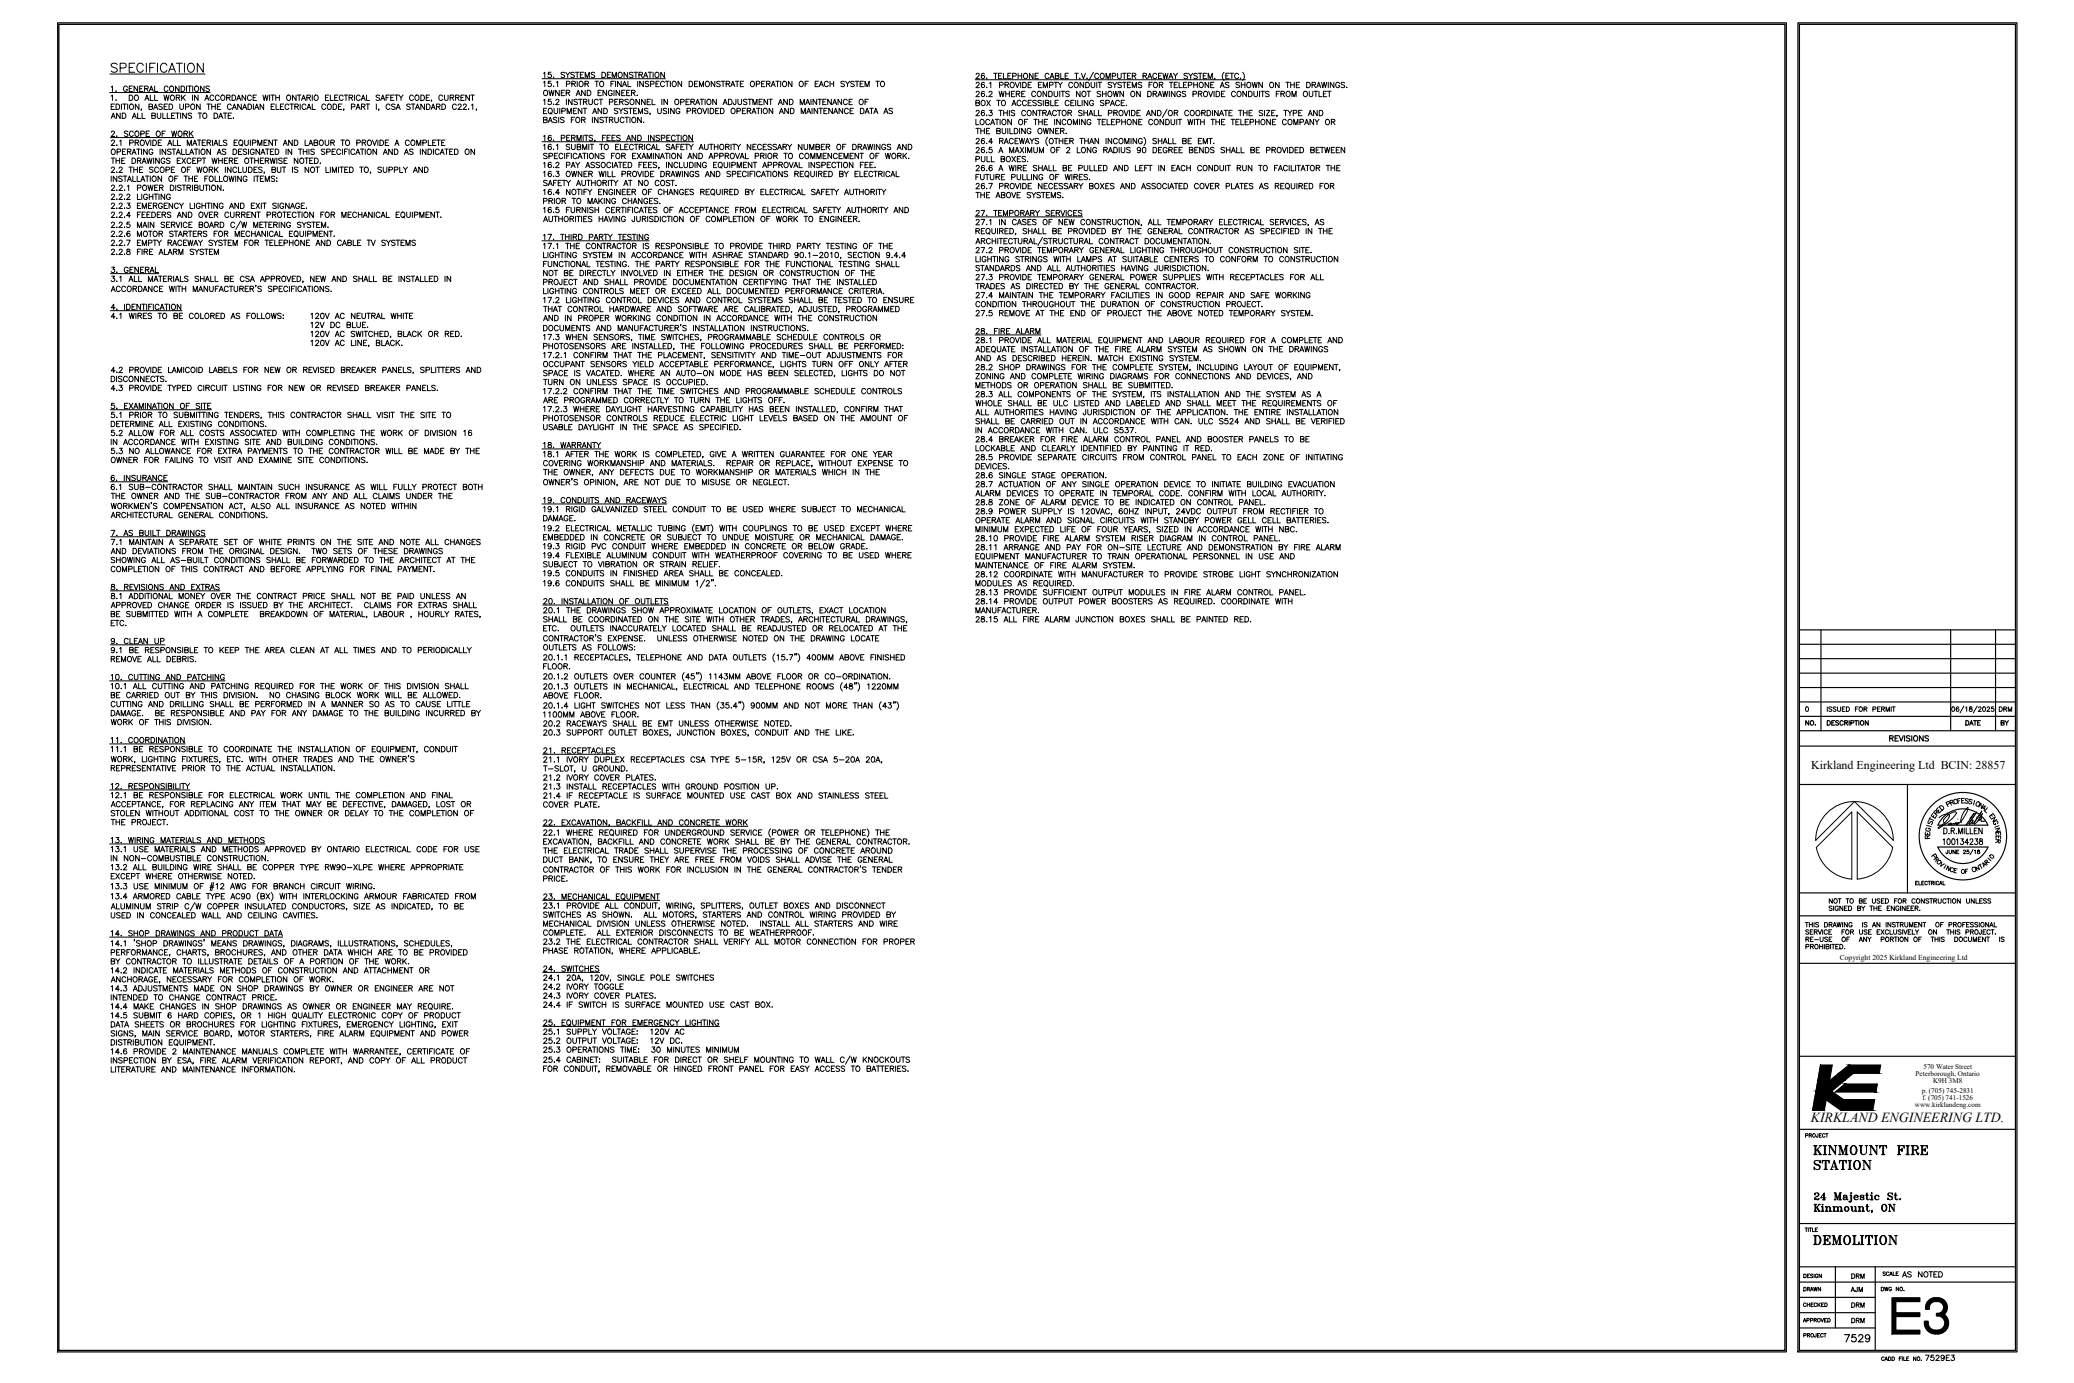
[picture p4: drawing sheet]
<svg xmlns="http://www.w3.org/2000/svg" width="914mm" height="610mm" viewBox="0 0 914 610" stroke-linecap="round" stroke-linejoin="round" font-family="sans-serif">
<defs><g id="words">
<text font-size="22.5" x="833.3" y="589.1">E3</text>
<g font-size="7.9">
<text x="799" y="516.8">STATION</text>
<text x="798.7" y="550">DEMOLITION</text>
</g>
<g font-size="7.5">
<text x="798.7" y="510.1">KINMOUNT FIRE</text>
<text x="799" y="535.9">Kinmount, ON</text>
</g>
<text font-size="6.6" x="812.4" y="592.7">7529</text>
<text font-size="6.1" x="798.3" y="494.8">KIRKLAND ENGINEERING LTD.</text>
<g font-size="5.7">
<text x="852.7" y="359.5">E</text>
<text x="855.8" y="373.6">100134238</text>
<text x="837.8" y="564.1">AS NOTED</text>
</g>
<g font-size="5.3">
<text x="795.2" y="321">NO.</text>
<text x="865.7" y="321">DATE</text>
<text x="881.2" y="321">BY</text>
<text x="832.2" y="327.7">REVISIONS</text>
<text x="798.5" y="338.9">Kirkland Engineering Ltd BCIN: 28857</text>
<text x="854.1" y="358.4">D</text>
<text x="858.7" y="356">R</text>
<text x="876.3" y="361.9">E</text>
<text x="805.7" y="399.3">NOT TO BE USED FOR CONSTRUCTION UNLESS</text>
<text x="795.2" y="409.9">THIS DRAWING IS AN INSTRUMENT OF PROFESSIONAL</text>
<text x="795.2" y="413.1">SERVICE FOR USE EXCLUSIVELY ON THIS PROJECT.</text>
<text x="795.2" y="416.3">RE-USE OF ANY PORTION OF THIS DOCUMENT IS</text>
<text x="815.6" y="564.8">DRM</text>
<text x="815.6" y="577.5">DRM</text>
<text x="848.1" y="600.8">7529E3</text>
</g>
<g font-size="4.9">
<text x="804.7" y="314.7">ISSUED FOR PERMIT</text>
<text x="880.5" y="314.7">DRM</text>
<text x="849.1" y="364.8">S</text>
<text x="849.5" y="363">T</text>
<text x="878.1" y="364.8">G</text>
<text x="850.5" y="379.2">P</text>
<text x="853" y="382.1">O</text>
<text x="873.1" y="383.5">A</text>
<text x="805.4" y="402.5">SIGNED BY THE ENGINEER.</text>
<text x="794.5" y="570.4">DRAWN</text>
<text x="815.3" y="570.4">AJM</text>
<text x="815.6" y="584.2">DRM</text>
</g>
<g font-size="4.4">
<text x="848.1" y="369.4">E</text>
<text x="879.1" y="369.4">E</text>
<text x="879.1" y="371.1">E</text>
<text x="795.2" y="502.4">PROJECT</text>
<text x="829.4" y="563.4">SCALE</text>
<text x="828.7" y="570.1">DWG NO.</text>
<text x="794.1" y="577.1">CHECKED</text>
<text x="794.1" y="583.8">APPROVED</text>
<text x="794.5" y="590.5">PROJECT</text>
</g>
<text font-size="4" x="875.6" y="380.6">I</text>
<text font-size="3.5" x="878.4" y="365.8">I</text>
<text font-size="3.3" x="811.1" y="423.3">Copyright 2025 Kirkland Engineering Ltd</text>
<g font-size="3.2">
<text x="848" y="471.4">570 Water Street</text>
<text x="844.6" y="474.3">Peterborough, Ontario</text>
<text x="852.3" y="477.4">K9H 3M8</text>
<text x="847.3" y="481.6">p. (705) 745-2831</text>
<text x="847.5" y="484.7">f. (705) 741-1526</text>
<text x="844.3" y="487.9">www.kirklandeng.com</text>
</g>
<text font-size="3.1" x="848.4" y="365.5">I</text>
</g></defs>
<!-- layer: 0 -->
<g fill="none" stroke="#000" stroke-width=".51">
<path d="M25.3 10.1h762.3v585.8h-762.3zM792.7 10.1h96.6v585.8h-96.6zM793.3 277.6h95.3M802.8 277.6v44.5M860 277.6v44.5M879.8 277.6v44.5M793.3 296.7h95.3M793.3 290.3h95.3M793.3 284h95.3M793.3 315.8h95.3M793.3 309.4h95.3M793.3 303.1h95.3"/>
<path d="M805.6 317.6h.7a1.06 1.06 0 0 1 .7 1 1.06 1.06 0 0 1-.7 1h-.7zM807.6 318.6h.8M808.8 317.6h-1.2v2h1.2M810.6 317.9l-.4-.3-.9 .3 .2 .5 1.1 .7-.4 .5-.9-.2M812.6 318.1a.73 .73 0 0 0-.8-.5 .73 .73 0 0 0-.6 .8v.5a.73 .73 0 0 0 .6 .7 .73 .73 0 0 0 .8-.4M813.3 318.6l1.1-.1 .1-.7-1.2-.2v2M813.9 318.6l.7 1M815.3 317.6v2M816 318.7l1.2-.1v-.8l-1.2-.2v2M817.7 317.6h1.3M818.4 317.6v2M819.5 317.6v2"/>
<path d="M823.7 317.6v2l-1.3-2v2M793.3 322.1h95.3M793.3 328.9h95.3M793.3 345.8h95.3M841 345.8v47.8M793.3 393.6h95.3M793.3 403.7h95.3M793.3 424.6h95.3M793.3 465.6h95.3M793.3 497.8h95.3M793.3 539.3h95.3M793.3 558.4h95.3"/>
<path d="M809.2 558.4v26.9M826.8 558.4v36.9M793.3 565.1h95.3M793.3 578.6h33.5M793.3 571.9h33.5M793.3 585.3h33.5"/>
<circle cx="820.9" cy="318.5" r=".92"/>
</g>
<!-- layer: E-TEXT -->
<g fill="none" stroke="#000" stroke-width=".44">
<path d="M48.5 32.6h41.9M49 38.4l.6-.5v2.4M51.7 28.4a1.49 1.49 0 0 0-1.5-.6 1.49 1.49 0 0 0-1.2 1l.4 .6 1.9 .7 .4 1.2a1.74 1.74 0 0 1-2.7 0M53 30h1.7a1.05 1.05 0 0 0 1-1.1 1.05 1.05 0 0 0-1-1h-1.7v3.9M56.2 38.5a.87 .87 0 0 0-1-.6 .87 .87 0 0 0-.7 .9v.6a.85 .85 0 0 0 .8 .9 .85 .85 0 0 0 .9-.9h-.6M57 29.8h1.5M57 39.1h.9M58.4 37.9h-1.4v2.4h1.4M59.4 27.9h-2.4v3.9h2.4M60.7 37.9v2.4l-1.6-2.4v2.4M61.6 39.1h.9M63.1 37.9h-1.5v2.4h1.5"/>
<path d="M63.2 28.8a1.46 1.46 0 0 0-1.7-.9 1.46 1.46 0 0 0-1.2 1.5v.9a1.46 1.46 0 0 0 1.2 1.6 1.46 1.46 0 0 0 1.7-1M63.8 39.1l1.3-.1 .1-.8-1.4-.3v2.4M64.5 27.9v3.9M64.6 39.1l.7 1.2M66 29.8h1.5M66.1 39.5h1.2M68.2 37.9v2.4h1.3M68.5 27.9h-2.5v3.9M69.4 27.9v3.9M73.6 28.8a1.46 1.46 0 0 0-1.7-.9 1.46 1.46 0 0 0-1.2 1.5v.9a1.46 1.46 0 0 0 1.2 1.6 1.46 1.46 0 0 0 1.7-1M74.1 38.5a.88 .88 0 0 0-1-.6 .88 .88 0 0 0-.7 .9v.6a.88 .88 0 0 0 .7 .9 .88 .88 0 0 0 1-.6M74.3 31.8l1.6-3.9 1.5 3.9"/>
<path d="M74.9 30.5h1.9M75 38.3l.2-.2a1.11 1.11 0 0 1 1.4 1 1.11 1.11 0 0 1-1.4 1.1l-.4-.8zM77.7 27.9h2.7M79 37.9v2.4l-1.6-2.4v2.4M79.1 27.9v3.9M79.9 37.9h.7a1.27 1.27 0 0 1 .9 1.2 1.27 1.27 0 0 1-.9 1.2h-.7zM81.3 27.9v3.9M82.2 37.9v2.4M82.8 37.9h1.6M83 28.4a1.46 1.46 0 0 1 1.7-.5 1.46 1.46 0 0 1 1 1.5v.9a1.51 1.51 0 0 1-1.5 1.6 1.51 1.51 0 0 1-1.5-1.6zM83.6 37.9v2.4M85 37.9v2.4"/>
<path d="M86 38.3l.2-.2a1.11 1.11 0 0 1 1.4 1 1.11 1.11 0 0 1-1.4 1.1l-.5-.8zM89.6 27.9v3.9l-2.6-3.9v3.9M90 37.9v2.4l-1.6-2.4v2.4M92.3 38.3l-.5-.4-1.1 .4 .1 .4 1.5 .9-.5 .7-1.1-.3M239 34.7h54.4M239.6 32.3l.6-.5v2.4M239.6 36.3l.6-.5v2.4M242 39.8l.6 2.4 .6-2.4 .5 2.4 .6-2.4M242.9 31.8h-1.1l-.1 1.1a.84 .84 0 0 1 1.3-.1 .84 .84 0 0 1-.2 1.3 .84 .84 0 0 1-1.2-.3M242.9 35.8h-1.1l-.1 1a.84 .84 0 0 1 1.3 0 .84 .84 0 0 1-.2 1.3 .84 .84 0 0 1-1.2-.4M243.9 34.1h.3zM244.1 38v.2z"/>
<path d="M245.3 36.3l.6-.5v2.4M246.5 39.8v2.4l-1.5-2.4v2.4M248.9 32.2l-.5-.4-1 .4 .2 .6 1.3 .7-.5 .7-1-.3M248.9 39.8h-1.4v2.4h1.4M249.4 31.8l.9 1.2v1.2M249.7 37.1l1.4-.2 .1-.9-1.5-.2v2.4M251.2 31.8l-.9 1.2M252.1 36.9l1.4-.1 .2-.5-.6-.5h-1v2.4M252.9 36.9l.8 1.3M253.2 32.2l-.5-.4-1 .4 .2 .6 1.2 .5-.1 .8-.8 .1-.5-.3M253.7 31.8h1.6M254.5 31.8v2.4"/>
<path d="M254.5 35.8v2.4M255.5 36.1l.2-.2a1.07 1.07 0 0 1 1.5 1.2 1.07 1.07 0 0 1-1.7 .8l-.2-.6zM255.9 33h.9M257.3 31.8h-1.4v2.4h1.4M257.9 36.9l1.3-.1 .2-.8-1.5-.2v2.4M258 34.2v-2.4l.9 2.4 .9-2.4v2.4M258 39.8v2.4l-1.6-2.4v2.4M258.7 36.9l.8 1.3M258.9 39.8h.8a1.27 1.27 0 0 1 .8 1.2 1.27 1.27 0 0 1-.8 1.2h-.8zM262.2 32.2l-.6-.4-.8 .2-.1 .6 1.3 .6 .2 .7-.6 .3-1-.3M262.3 35.8h1.6M263.1 35.8v2.4"/>
<path d="M264.6 36.1l.2-.2a1.11 1.11 0 0 1 1.4 1.1 1.11 1.11 0 0 1-1.4 1.1l-.4-.8zM265.2 39.8h-1.5v2.4h1.5M265.4 31.8h.8a1.26 1.26 0 0 1 .8 1.2 1.26 1.26 0 0 1-.8 1.2h-.8zM267.4 39.8v2.4l-1.6-2.4v2.4M267.8 33h.9M269.2 31.8h-1.4v2.4h1.4M269.3 36.9h1M269.9 34.2v-2.4l.9 2.4 .9-2.4v2.4M270.7 39.8v2.4M270.8 35.8h-1.5v2.4M271.4 35.8v2.4M272.8 32.2a1.03 1.03 0 0 1 1.6 .8 1.03 1.03 0 0 1-1.6 .9l-.3-.6z"/>
<path d="M273.2 39.8v2.4l-1.6-2.4v2.4M273.9 35.8v2.4l-1.6-2.4v2.4M274.4 38.2l1-2.4 .9 2.4M274.8 37.4h1.1M275.6 39.8h-1.5v2.4h1.5M276.7 31.8v2.4l-1.6-2.4v2.4M276.8 35.8v2.4h1.4M277.7 39.8h-1.4v2.4h1.4M279.1 32.2l-.6-.4-1 .4 .2 .6 1.4 .7-.6 .7-1-.3M279.5 31.8h1.6M280.4 31.8v2.4M281.1 35.8v2.4"/>
<path d="M281.7 33l1.4-.1 .1-.8-1.5-.3v2.4M282.5 33l.8 1.2M283.6 35.8v2.4l-1.6-2.4v2.4M283.7 34.2l.9-2.4 1 2.4M284.1 33.4h1.1M285.8 31.8h1.6M286 36.1l-.5-.3-1.1 .3 .2 .6 1.4 .8-.5 .7-1.1-.3M286.6 31.8v2.4M286.8 37.1l1.4-.2 .1-.9-1.5-.2v2.4M288 31.8v2.4M289 32.2a1.03 1.03 0 0 1 1.6 .8 1.03 1.03 0 0 1-1.6 .9l-.3-.6zM289.2 36.9h.9"/>
<path d="M290.7 35.8h-1.5v2.4h1.5M292.9 31.8v2.4l-1.6-2.4v2.4M292.9 36.4a.87 .87 0 0 0-1-.6 .87 .87 0 0 0-.7 .9v.6a.87 .87 0 0 0 .7 .9 .87 .87 0 0 0 1-.6M293.4 35.8h1.6M294.2 35.8v2.4M295.6 35.8v2.4M296.6 36.1l.2-.2a1.11 1.11 0 0 1 1.4 1.1 1.11 1.11 0 0 1-1.4 1.1l-.5-.8zM300.5 35.8v2.4l-1.6-2.4v2.4M303.8 35.8h.8a1.27 1.27 0 0 1 .8 1.2 1.27 1.27 0 0 1-.8 1.2h-.8zM306.2 36.9h.9M307.7 35.8h-1.5v2.4h1.5M308.4 38.2v-2.4l.9 2.4 .9-2.4v2.4"/>
<path d="M311.2 36.1l.2-.2a1.11 1.11 0 0 1 1.4 1.1 1.11 1.11 0 0 1-1.4 1.1l-.4-.8zM315.2 35.8v2.4l-1.6-2.4v2.4M317.5 36.1l-.5-.3-1 .3 .1 .5 1.4 .9-.5 .7-1-.3M318 35.8h1.6M318.8 35.8v2.4M320.1 36.9l1.4-.1 .1-.8-1.5-.2v2.4M321 36.9l.7 1.3M322.2 38.2l.9-2.4 .9 2.4M322.5 37.4h1.2M324.2 35.8h1.6M325 35.8v2.4M326.4 36.9h.9"/>
<path d="M327.9 35.8h-1.5v2.4h1.5M331 36.1l.3-.2a1.11 1.11 0 0 1 1.4 1.1 1.11 1.11 0 0 1-1.4 1.1l-.5-.8zM333.4 37.1l1.4-.2 .1-.9-1.5-.2v2.4M335.8 36.9h.9M337.3 35.8h-1.5v2.4h1.5M337.9 36.9l1.4-.1 .1-.8-1.5-.2v2.4M338.8 36.9l.7 1.3M340 38.2l.9-2.4 .9 2.4M340.3 37.4h1.2M342 35.8h1.6M342.8 35.8v2.4M344.2 35.8v2.4"/>
<path d="M345.2 36.1l.2-.2a1.11 1.11 0 0 1 1.4 1.1 1.11 1.11 0 0 1-1.4 1.1l-.4-.8zM349.2 35.8v2.4l-1.6-2.4v2.4M352.6 36.1l.2-.2a1.11 1.11 0 0 1 1.4 1.1 1.11 1.11 0 0 1-1.4 1.1l-.5-.8zM355 36.9h.9M356.4 35.8h-1.4v2.4M359.4 36.9h.9M360.8 35.8h-1.4v2.4h1.4M361.2 38.2l.9-2.4 .9 2.4M361.5 37.4h1.2M365.2 36.4a.88 .88 0 0 0-1-.6 .88 .88 0 0 0-.7 .9v.6a.88 .88 0 0 0 .7 .9 .88 .88 0 0 0 1-.6M366 36.9h1.5M366 35.8v2.4"/>
<path d="M367.5 35.8v2.4M372.3 36.1l-.5-.3-1.1 .3 .2 .6 1.4 .8-.5 .7-1.1-.3M372.8 35.8l.9 1.1v1.3M374.6 35.8l-.9 1.1M376.6 36.1l-.6-.3-1 .3 .1 .5 1.5 .9-.6 .7-1-.3M377.1 35.8h1.6M377.9 35.8v2.4M379.2 36.9h.9M380.7 35.8h-1.5v2.4h1.5M381.4 38.2v-2.4l.9 2.4 .9-2.4v2.4M386.1 35.8h1.6M386.9 35.8v2.4"/>
<path d="M388.4 36.1l.2-.2a1.11 1.11 0 0 1 1.4 1.1 1.11 1.11 0 0 1-1.4 1.1l-.4-.8zM429.9 35.2h119.2M430.4 32.9l.4-.6 .9 .5-1.4 1.9h1.5M430.4 36.8l.4-.5 .9 .4-.3 .8-1.1 1.1h1.5M434 32.6l-.1-.2a1.17 1.17 0 0 0-1.4 .9 1.17 1.17 0 0 0 .8 1.4 .74 .74 0 0 0 .8-.7 .74 .74 0 0 0-.7-.8 .74 .74 0 0 0-.8 .7M434 36.6l-.1-.2a1.17 1.17 0 0 0-1.4 .8 1.17 1.17 0 0 0 .8 1.4 .73 .73 0 0 0 .8-.6 .73 .73 0 0 0-.7-.8 .73 .73 0 0 0-.8 .7M434.9 34.6h.2zM434.9 38.5h.2zM436.3 36.7l.5-.4v2.3M438.1 32.3h1.6M438.9 32.3v2.4M440.2 33.4h1"/>
<path d="M440.7 37.5l1.4-.1 .1-.9-1.5-.2v2.3M441.7 32.3h-1.5v2.4h1.5M442.4 32.3v2.4h1.4M443.1 37.4l1.3-.1 .3-.6-.6-.4h-1v2.3M443.9 37.4l.8 1.2M444.3 33.4h.9M445.8 32.3h-1.5v2.4h1.5M445.8 36.4a1.07 1.07 0 0 1 1.4 1.1 1.07 1.07 0 0 1-1.6 .8l-.3-1.1zM446.5 33.5l1.3-.1 .2-.9-1.5-.2v2.4M447.6 36.3l.9 2.3 .9-2.3M448.9 33.4h1.5M448.9 32.3v2.4"/>
<path d="M450 36.3v2.3M450.4 32.3v2.4M450.9 36.3h.8a1.27 1.27 0 0 1 .8 1.2 1.27 1.27 0 0 1-.8 1.1h-.8zM451.5 32.6l.2-.2a1.11 1.11 0 0 1 1.4 1.1 1.11 1.11 0 0 1-1.4 1.1l-.5-.8zM453.3 37.4h.9M454.8 36.3h-1.5v2.3h1.5M455.4 32.3v2.4l-1.5-2.4v2.4M456.4 33.4h.8M457.8 32.3h-1.4v2.4h1.4M457.8 37.4h.9M459.3 36.3h-1.5v2.3h1.5M460 38.6v-2.3l.9 2.3 .9-2.3v2.3"/>
<path d="M462.5 32.9a.88 .88 0 0 0-1-.6 .88 .88 0 0 0-.7 .9v.6a.88 .88 0 0 0 .7 .9 .88 .88 0 0 0 1-.6M462.7 37.5l1.4-.1 .1-.9-1.5-.2v2.3M462.9 34.7l.9-2.4 .9 2.4M463.3 33.9h1.1M464.7 36.3h1.6M465.3 33.4l1.4-.1 .2-.5-.6-.5h-1v2.4l1.5-.2 .1-.6-.6-.5M465.5 36.3v2.3M466.6 36.3l.9 1.1v1.2M467.7 32.3v2.4h1.4M468.4 36.3l-.9 1.1M469.6 33.4h.9M471.1 32.3h-1.5v2.4h1.5"/>
<path d="M472.9 36.8a.88 .88 0 0 0-1-.5 .88 .88 0 0 0-.7 .9 .98 .98 0 0 0 .3 1.2 .98 .98 0 0 0 1.3-.1l.1-.2M473.8 32.3h1.6M474 36.4a1.07 1.07 0 0 1 1.5 1.1 1.07 1.07 0 0 1-1.7 .8l-.2-1.1zM474.6 32.3v2.4M476 34.6h.2zM476.8 32.3l.9 2.4 .9-2.4M477.8 36.3v2.3l-1.6-2.3v2.3M478.7 36.3h.8a1.26 1.26 0 0 1 .8 1.2 1.26 1.26 0 0 1-.8 1.1h-.8zM479.1 34.6h.3zM481.1 36.3v1.7l.7 .6 .7-.3 .1-2M482.1 31.8l-2.1 3.7M483.6 36.3v2.3"/>
<path d="M484.1 36.3h1.6M484.4 32.9a.88 .88 0 0 0-1-.6 .88 .88 0 0 0-.8 .9v.6a.88 .88 0 0 0 .8 .9 .88 .88 0 0 0 1-.6M484.9 36.3v2.3M485.3 32.6l.2-.2a1.07 1.07 0 0 1 1.4 1.2 1.07 1.07 0 0 1-1.6 .7l-.3-.5zM487.6 34.7v-2.4l.9 2.4 1-2.4v2.4M490.1 36.6l-.5-.3-1.1 .3 .3 .6 1.3 .8-.5 .6-1.1-.3M490.4 33.5l1.3-.1 .1-.9-1.4-.2v2.4M490.6 36.3l.9 1.1v1.2M492.4 36.3l-.9 1.1M492.7 32.3v1.7l.7 .7 .8-.4 .1-2M494.4 36.6l-.5-.3-1.1 .3 .3 .6 1.2 .5-.1 .8-.8 .1-.6-.3M494.9 32.3h1.6"/>
<path d="M494.9 36.3h1.6M495.7 32.3v2.4M495.7 36.3v2.3M497.1 33.4h.9M497.1 37.4h.9M498.5 32.3h-1.4v2.4h1.4M498.5 36.3h-1.4v2.3h1.4M499.2 33.4l1.4-.1 .1-.8-1.5-.2v2.4M499.2 38.6v-2.3l.9 2.3 .9-2.3v2.3M500 33.4l.8 1.3M503.4 36.6l-.6-.3-.8 .1-.1 .7 1.3 .5 .2 .7-.6 .3-1-.3M504 33.4l1.3-.1 .1-.8-1.4-.2v2.4"/>
<path d="M504.8 33.4l.7 1.3M506 34.7l.9-2.4 .9 2.4M506.3 33.9h1.2M506.6 37.4h.9M508 36.3h-1.4v2.3M508.7 36.6a1.03 1.03 0 0 1 1.6 .9 1.03 1.03 0 0 1-1.6 .8zM510 32.9a.87 .87 0 0 0-1-.6 .87 .87 0 0 0-.7 .9v.6a.87 .87 0 0 0 .7 .9 .87 .87 0 0 0 1-.6M510.8 33.4h.9M511.1 37.4l1.4-.1 .1-.8-1.5-.2v2.3M511.9 37.4l.8 1.2M512.3 32.3h-1.5v2.4h1.5M512.7 32.3l.6 2.4 .5-2.4 .6 2.4 .6-2.4"/>
<path d="M515.3 34.7l.9-2.4 .9 2.4M515.5 36.3h1.6M515.6 33.9h1.2M516.3 36.3v2.3M517.4 32.3l.8 1.1v1.3M517.7 37.4h.9M519.2 36.3h-1.5v2.3h1.5M519.2 32.3l-1 1.1M519.8 36.3v2.3h1.4M521.8 37.4h.9M523.2 36.3h-1.4v2.3h1.4M523.6 32.6l-.6-.3-1 .3 .2 .6 1.4 .8-.6 .7-1-.4"/>
<path d="M523.9 37.5l1.4-.1 .1-.9-1.5-.2v2.3M524 32.3l1 1.1v1.3M525.8 32.3l-.8 1.1M526.3 37.4h1.6M526.3 36.3v2.3M527.9 32.6l-.6-.3-1 .3 .1 .5 1.5 .9-.6 .7-1-.4M527.9 36.3v2.3M528.3 32.3h1.6M528.9 36.6a1.03 1.03 0 0 1 1.6 .9 1.03 1.03 0 0 1-1.6 .8l-.2-.6zM529.1 32.3v2.4M530.5 33.4h.9M532 32.3h-1.5v2.4h1.5"/>
<path d="M532.7 34.7v-2.4l.9 2.4 .9-2.4v2.4M532.9 36.3v2.3l-1.6-2.3v2.3M533.8 37.4h.9M535.3 36.3h-1.5v2.3h1.5M535.6 34.6l-.2 .5M538 38.6l.9-2.3 .9 2.3M538.3 37.9h1.2M539.7 31.8a2.42 2.42 0 0 0 0 3.7M540.5 33.4h.9M541.8 36.6l-.5-.3-.8 .1-.1 .7 1.2 .5 .2 .7-.5 .3-1-.3M542 32.3h-1.5v2.4h1.5M542.3 32.3h1.6"/>
<path d="M543.1 32.3v2.4M546 32.9a.87 .87 0 0 0-1-.6 .87 .87 0 0 0-.7 .9v.6a.87 .87 0 0 0 .7 .9 .87 .87 0 0 0 1-.6M546.5 36.6l-.6-.3-1 .3 .2 .6 1.3 .5-.1 .8-.8 .1-.6-.3M546.8 34.6h.3zM547.3 37.4h1.6M547.3 36.3v2.3M547.9 31.8a2.46 2.46 0 0 1 0 3.7M548.9 36.3v2.3M550.1 36.4a1.11 1.11 0 0 1 1.4 1.1 1.11 1.11 0 0 1-1.4 1l-.4-.8zM552 36.3l.6 2.3 .6-2.3 .5 2.3 .6-2.3M556.6 36.3v2.3l-1.6-2.3v2.3M560 36.6a1.03 1.03 0 0 1 1.6 .9 1.03 1.03 0 0 1-1.6 .8l-.2-.6z"/>
<path d="M563.9 36.3v2.3l-1.5-2.3v2.3M566.9 36.3h1.6M567.7 36.3v2.3M569 37.4h1.6M569 36.3v2.3M570.6 36.3v2.3M571.5 37.4h1M573 36.3h-1.5v2.3h1.5M576.1 36.3h.8a1.26 1.26 0 0 1 .8 1.2 1.26 1.26 0 0 1-.8 1.1h-.8zM578.5 37.4l1.3-.1 .1-.8-1.4-.2v2.3M579.3 37.4l.8 1.2M580.5 38.6l.9-2.3 .9 2.3"/>
<path d="M580.9 37.9h1.1M582.7 36.3l.5 2.3 .6-2.3 .6 2.3 .5-2.3M585.6 36.3v2.3M588.1 36.3v2.3l-1.6-2.3v2.3M590.6 36.8a.87 .87 0 0 0-1-.5 .87 .87 0 0 0-.7 .9 .98 .98 0 0 0 .3 1.3 .98 .98 0 0 0 1.3-.2l.1-.6h-.6M592.9 36.6l-.6-.3-1 .3 .2 .6 1.3 .5-.2 .8-.8 .1-.5-.3M593.7 38.5h.2zM48.3 40.8h44.4M49 42.3l.6-.4v2.4M49 52.2l.9-2.4 .9 2.4M49 47h.9M49.1 58.3l.5-.5 .9 .4-1.5 1.9h1.6"/>
<path d="M49.4 51.4h1.1M50.5 45.9h-1.5v2.4h1.5M51.1 40.2h.2zM51.1 44.2h.2zM51.2 45.9h.8a1.28 1.28 0 0 1 .8 1.2 1.28 1.28 0 0 1-.8 1.2h-.8zM53 49.8v2.4l-1.6-2.4v2.4M53.6 45.9v2.4M53.9 49.8h.8a1.27 1.27 0 0 1 .8 1.2 1.27 1.27 0 0 1-.8 1.2h-.8zM54.1 45.9h1.6M54.9 45.9v2.4M56.3 45.9v2.4M56.4 58.1l-.6-.3-1 .3 .2 .6 1.4 .8-.6 .6-1-.3"/>
<path d="M57 41.9h.7a1.26 1.26 0 0 1 .9 1.2 1.26 1.26 0 0 1-.9 1.2h-.7zM57.5 46a1.11 1.11 0 0 1 1.4 1.1 1.11 1.11 0 0 1-1.4 1l-.4-.8zM58.3 52.2l.9-2.4 .9 2.4M58.7 51.4h1.1M58.8 58.3a.87 .87 0 0 0-1-.5 .87 .87 0 0 0-.7 .9 .98 .98 0 0 0 .3 1.3 .98 .98 0 0 0 1.3-.2l.1-.2M59.7 42a1.07 1.07 0 0 1 1.4 1.1 1.07 1.07 0 0 1-1.6 .8l-.3-1.1zM59.7 58.1a1.03 1.03 0 0 1 1.6 .9 1.03 1.03 0 0 1-1.6 .8zM60.7 49.8v2.4h1.4M61.3 45.9v2.4l-1.6-2.4v2.4M62.1 59l1.3-.1 .2-.7-.5-.4h-1v2.3M62.4 48.1l-.2 .6M62.6 49.8v2.4h1.4"/>
<path d="M63.9 44.3l.9-2.4 .9 2.4M64.2 43.5h1.1M64.4 58.9h.9M65.7 47l1.3-.1 .2-.8-1.5-.2v2.4l1.5-.3 .1-.6-.6-.4M65.8 40.3l.9-2.4 .9 2.4M65.9 57.8h-1.5v2.3h1.5M66.3 41.9v2.4h1.3M66.9 51l1.4-.1 .1-.8-1.5-.3v2.4l1.5-.2 .1-.6-.6-.4M67.7 48.3l.9-2.4 .9 2.4M68.1 47.4h1.1M68.2 41.9v2.4h1.3M69.1 58.1a1.03 1.03 0 0 1 1.6 .9 1.03 1.03 0 0 1-1.6 .8l-.2-.6z"/>
<path d="M69.3 49.8v1.7l.7 .7 .8-.3 .1-2.1M71.5 58.9h.9M71.6 46.2l-.6-.3-1 .3 .2 .6 1.4 .8-.6 .7-1-.4M71.8 49.8v2.4h1.4M72.3 41.9l.5 2.4 .6-2.4 .6 2.4 .5-2.4M72.4 47h.9M72.9 57.8h-1.4v2.3M73.7 49.8v2.4h1.4M73.9 45.9h-1.5v2.4h1.5M74.5 45.9h.8a1.28 1.28 0 0 1 .8 1.2 1.28 1.28 0 0 1-.8 1.2h-.8zM75.5 42a1.07 1.07 0 0 1 1.5 1.1 1.07 1.07 0 0 1-1.7 .8l-.2-1.1zM75.7 57.8l.5 2.3 .6-2.3 .6 2.3 .5-2.3"/>
<path d="M75.7 51h.9M77.1 49.8h-1.4v2.4h1.4M77.5 49.8h1.6M77.7 43l1.4-.1 .1-.8-1.5-.2v2.4M78.3 49.8v2.4M78.5 43l.8 1.3M78.7 58.1a1.03 1.03 0 0 1 1.6 .9 1.03 1.03 0 0 1-1.6 .8zM79.3 45.9v1.7l.7 .7 .8-.4 .1-2M79.6 49.8v2.4M80.1 41.9v2.4M80.6 42.9l1.1 1.4M81.1 58.9l1.4-.1 .2-.6-.6-.4h-1v2.3"/>
<path d="M81.7 41.9l-1.6 1.6M81.8 47.1l1.3-.1 .2-.9-1.5-.2v2.4M81.9 58.9l.8 1.2M82.1 49.8v2.4l-1.6-2.4v2.4M83.5 57.8v2.3M84.1 58.8l1 1.3M84.5 46a1.11 1.11 0 0 1 1.4 1.1 1.11 1.11 0 0 1-1.4 1l-.4-.8zM84.5 50.2l-.6-.4-1 .4 .2 .6 1.3 .5-.1 .8-.8 .1-.6-.3M84.9 41.9v2.4M85.1 57.8l-1.6 1.6M87.3 41.9v2.4l-1.6-2.4v2.4M87.3 49.8h1.6"/>
<path d="M88.1 49.8v2.4M88.2 45.9v2.4l-1.5-2.4v2.4M89.8 49.9a1.07 1.07 0 0 1 1.5 1.2 1.07 1.07 0 0 1-1.7 .8l-.2-1.1zM90.3 44.3l.9-2.4 .9 2.4M90.6 43.5h1.2M91.2 45.9h1.6M92 45.9v2.4M93.3 47h1.6M93.3 45.9v2.4M94.3 42.5a.87 .87 0 0 0-1-.6 .87 .87 0 0 0-.7 .9 .98 .98 0 0 0 .3 1.3 .98 .98 0 0 0 1.2-.2l.2-.2M94.4 49.8h.8a1.26 1.26 0 0 1 .8 1.2 1.26 1.26 0 0 1-.8 1.2h-.8zM94.9 45.9v2.4"/>
<path d="M95.8 47h1M96.4 52.2l.9-2.4 .9 2.4M96.6 42.5a.88 .88 0 0 0-1-.6 .88 .88 0 0 0-.7 .9 .97 .97 0 0 0 .4 1.3 .97 .97 0 0 0 1.3-.4M96.8 51.4h1.1M97.3 45.9h-1.5v2.4h1.5M97.8 42a1.07 1.07 0 0 1 1.4 1.1 1.07 1.07 0 0 1-1.6 .8l-.3-1.1zM98.4 49.8h1.6M99.3 49.8v2.4M99.9 43l1.4-.1 .1-.8-1.5-.2v2.4M100.6 51h.9M100.7 43l.8 1.3M102 46.4a.87 .87 0 0 0-1-.5 .87 .87 0 0 0-.7 .9v.5a.87 .87 0 0 0 .7 1 .87 .87 0 0 0 1-.6"/>
<path d="M102.1 49.8h-1.5v2.4h1.5M102.3 41.9h.8a1.26 1.26 0 0 1 .8 1.2 1.26 1.26 0 0 1-.8 1.2h-.8zM102.4 48.3l.9-2.4 .9 2.4M102.8 52.1h.2zM102.8 47.4h1.1M104.4 44.3l.9-2.4 .9 2.4M104.7 43.5h1.1M106.4 45.9v2.4l-1.6-2.4v2.4M107 48.3l.9-2.4 .9 2.4M107.3 47.4h1.1M108.3 41.9v2.4l-1.6-2.4v2.4M109.3 45.9h.8a1.27 1.27 0 0 1 .9 1.2 1.27 1.27 0 0 1-.9 1.2h-.8z"/>
<path d="M110.8 42.5a.87 .87 0 0 0-1-.6 .87 .87 0 0 0-.7 .9 .98 .98 0 0 0 .3 1.3 .98 .98 0 0 0 1.3-.2l.1-.2M111.6 43h.9M111.7 45.9v2.4M112.3 48.3l.9-2.4 .9 2.4M112.6 47.4h1.2M113.1 41.9h-1.5v2.4h1.5M115.9 41.9l.6 2.4 .6-2.4 .5 2.4 .6-2.4M116.2 45.9v2.4l-1.5-2.4v2.4M118.9 41.9v2.4M119.4 41.9h1.6M119.5 47h1M120.2 41.9v2.4"/>
<path d="M121 45.9h-1.5v2.4h1.5M121.6 43h1.6M121.6 41.9v2.4M121.7 45.9v2.4h1.4M123.2 41.9v2.4M123.6 47h.9M125.1 45.9h-1.5v2.4h1.5M126.6 42.2a1.03 1.03 0 0 1 1.6 .9 1.03 1.03 0 0 1-1.6 .8l-.3-.5zM127.4 46.4a.87 .87 0 0 0-1-.5 .87 .87 0 0 0-.7 .9v.5a.87 .87 0 0 0 .7 1 .87 .87 0 0 0 1-.6M127.8 45.9h1.6M128.6 45.9v2.4M130 47l1.3-.1 .3-.6-.6-.4h-1v2.4"/>
<path d="M130.5 41.9v2.4l-1.6-2.4v2.4M130.8 47l.8 1.3M131.1 41.9h1.6M131.9 41.9v2.4M132.4 45.9v2.4M132.9 44.3l.9-2.4 .9 2.4M133.3 43.5h1.1M134.9 46.4a.87 .87 0 0 0-1-.5 .87 .87 0 0 0-.7 .9v.5a.87 .87 0 0 0 .7 1 .87 .87 0 0 0 1-.6M135.3 43l1.4-.1 .1-.8-1.5-.2v2.4M135.3 48.3l.9-2.4 .9 2.4M135.6 47.4h1.2M136.1 43l.8 1.3"/>
<path d="M137.7 45.9v2.4h1.3M137.7 41.9v2.4M138.7 42.2a1.03 1.03 0 0 1 1.6 .9 1.03 1.03 0 0 1-1.6 .8l-.2-.5zM143.5 43h.9M143.6 46.4a.87 .87 0 0 0-1-.5 .87 .87 0 0 0-.7 .9v.5a.87 .87 0 0 0 .7 1 .87 .87 0 0 0 1-.6M144.5 46.2l.2-.2a1.11 1.11 0 0 1 1.4 1.1 1.11 1.11 0 0 1-1.4 1l-.4-.8zM144.9 41.9h-1.4v2.4h1.4M145.6 41.9v2.4h1.4M146.9 45.9h.8a1.27 1.27 0 0 1 .8 1.2 1.27 1.27 0 0 1-.8 1.2h-.8zM147.6 43h.9M149 41.9h-1.4v2.4h1.4M149.2 47h1"/>
<path d="M150.7 45.9h-1.5v2.4h1.5M151.3 42.5a.88 .88 0 0 0-1-.6 .88 .88 0 0 0-.7 .9 .97 .97 0 0 0 .4 1.3 .97 .97 0 0 0 1.3-.4M151.6 48.1l-.2 .6M151.7 41.9h1.6M152.5 41.9v2.4M153.9 43l1.4-.1 .1-.8-1.5-.2v2.4M154.7 43l.8 1.3M154.9 47.1l1.4-.1 .1-.9-1.5-.2v2.4M156.3 41.9v2.4M157 48.3l.9-2.4 .9 2.4M157.3 47.4h1.1M158.8 42.5a.87 .87 0 0 0-1-.6 .87 .87 0 0 0-.7 .9 .98 .98 0 0 0 .3 1.3 .98 .98 0 0 0 1.3-.2l.1-.2"/>
<path d="M159.2 44.3l.9-2.4 .9 2.4M159.3 47l1.4-.1 .1-.8-1.5-.2v2.4M159.6 43.5h1.1M160.1 47l.8 1.3M161.4 45.9h1.6M161.6 41.9v2.4h1.4M162.2 45.9v2.4M165.9 45.9v2.4M167 48.1l-.2 .6M167.4 42.2l-.6-.3-1 .3 .2 .6 1.3 .6-.1 .8-.8 .1-.6-.4M167.9 44.3l.9-2.4 .9 2.4M168.2 43.5h1.1"/>
<path d="M170.2 43h.9M171.7 41.9h-1.5v2.4M171.9 46.4a.88 .88 0 0 0-1-.5 .88 .88 0 0 0-.7 .9v.5a.88 .88 0 0 0 .7 1 .88 .88 0 0 0 1-.6M172.3 43h.9M173.7 41.9h-1.4v2.4h1.4M174.1 41.9h1.6M174.2 46.2l-.6-.3-1 .3 .1 .5 1.5 .9-.6 .7-1-.4M174.6 48.3l1-2.4 .9 2.4M174.9 41.9v2.4M175 47.4h1.1M175.9 41.9l.9 1.1v1.3M177.7 41.9l-.9 1.1"/>
<path d="M180.9 46.2l-.6-.3-1 .3 .1 .5 1.5 .9-.6 .7-1-.4M181.3 45.9h1.6M182.1 45.9v2.4M182.2 42.5a.87 .87 0 0 0-1-.6 .87 .87 0 0 0-.6 .9 .98 .98 0 0 0 .2 1.3 .98 .98 0 0 0 1.3-.2l.1-.2M183.2 42.2a1.03 1.03 0 0 1 1.6 .9 1.03 1.03 0 0 1-1.6 .8l-.3-.5zM183.2 48.3l.9-2.4 .9 2.4M183.5 47.4h1.1M185.5 41.9h.8a1.26 1.26 0 0 1 .9 1.2 1.26 1.26 0 0 1-.9 1.2h-.8zM187.1 45.9v2.4l-1.6-2.4v2.4M187.9 43h.9M188 45.9h.8a1.28 1.28 0 0 1 .8 1.2 1.28 1.28 0 0 1-.8 1.2h-.8zM189.4 41.9h-1.5v2.4h1.5"/>
<path d="M190.1 48.3l.9-2.4 .9 2.4M190.3 44.2l-.2 .5M190.4 47.4h1.2M192.4 47l1.4-.1 .1-.8-1.5-.2v2.4M193.3 47l.7 1.3M194.8 45.9h.8a1.27 1.27 0 0 1 .9 1.2 1.27 1.27 0 0 1-.9 1.2h-.8zM195.2 42.5a.87 .87 0 0 0-1-.6 .87 .87 0 0 0-.7 .9 .98 .98 0 0 0 .3 1.3 .98 .98 0 0 0 1.3-.2l.1-.2M196 41.9v1.7l.7 .7 .7-.4 .1-2M198.5 43l1.3-.1 .1-.8-1.4-.2v2.4M199.3 43l.7 1.3M200.9 43l1.3-.1 .2-.6-.5-.4h-1v2.4M201.2 46.4a.87 .87 0 0 0-1-.5 .87 .87 0 0 0-.7 .9v.5a.87 .87 0 0 0 .7 1 .87 .87 0 0 0 1-.6"/>
<path d="M201.6 43l.8 1.3M202 46.4l.4-.5 .9 .4-1.4 2h1.6M203.2 43h.9M204.3 46.4l.4-.5 .9 .4-1.5 2h1.6M204.7 41.9h-1.5v2.4h1.5M206.6 48h.1M207 41.9v2.4l-1.6-2.4v2.4M207.5 41.9h1.6M207.9 46.3l.5-.4v2.4M208.3 41.9v2.4M210.1 48.1l-.2 .6M239.6 44.2l.6-.5v2.4"/>
<path d="M239.6 52.8l1.4-.1 .2-.6-.5-.4h-1.1v2.4l1.5-.3 .1-.5-.5-.5M239.6 48.8h.9M239.9 40.1a1.03 1.03 0 0 1 1.6 .9 1.03 1.03 0 0 1-1.6 .8zM241.1 47.7h-1.5v2.4h1.5M241.7 54.1l.9-2.4 .9 2.4M242 53.3h1.2M242.1 47.8a1.12 1.12 0 0 1 1.4 1.1 1.12 1.12 0 0 1-1.4 1.1l-.4-.8zM242.7 49.6l.7 .7M242.9 43.7h-1.1l-.1 1.1a.84 .84 0 0 1 1.3-.1 .84 .84 0 0 1-.2 1.3 .84 .84 0 0 1-1.2-.3M243 60l-.1-.3a1.17 1.17 0 0 0-1.4 .9 1.17 1.17 0 0 0 .9 1.4 .74 .74 0 0 0 .8-.7 .74 .74 0 0 0-.7-.8 .74 .74 0 0 0-.8 .7M244.1 45.9v.2zM244.3 47.7v1.7l.7 .7 .8-.3 .1-2.1"/>
<path d="M245.1 44.3l.4-.6 .9 .5-1.4 1.9h1.5M245.5 52l-.5-.3-1.1 .3 .2 .5 1.4 .9-.5 .7-1.1-.4M246.3 51.7v2.4M246.8 47.7v2.4M247.5 40.9h.9M247.7 49l1.3-.2 .2-.8-1.5-.3v2.4M248.7 52l-.6-.3-1 .3 .1 .5 1.5 .9-.6 .7-1-.4M249.6 40.9l1.4-.1 .1-.8-1.5-.2v2.4M249.7 43.7v2.4M250.1 50.1v-2.4l.9 2.4 .9-2.4v2.4M250.4 40.9l.8 1.3M251.3 59.6h-1.4v2.4h1.4"/>
<path d="M251.9 52.8h.9M252.2 43.7v2.4l-1.6-2.4v2.4M252.8 48.8h.9M253.4 51.7h-1.5v2.4M254 42.2l1-2.4 .9 2.4M254 52l.3-.2a1.11 1.11 0 0 1 1.4 1.1 1.11 1.11 0 0 1-1.4 1l-.5-.7zM254.3 47.7h-1.5v2.4h1.5M254.4 41.4h1.1M254.6 44.1l-.6-.4-1 .4 .2 .6 1.4 .8-.6 .6-1-.3M255.1 43.7h1.5M255.9 43.7v2.4M256.4 52.8l1.4-.1 .1-.8-1.5-.2v2.4"/>
<path d="M256.5 47.7v2.4l-1.5-2.4v2.4M257.1 47.7h1.6M257.1 59.6v2.4M257.2 44.9l1.4-.1 .1-.8-1.5-.3v2.4M257.2 52.8l.8 1.3M257.7 59.6h1.5M257.9 47.7v2.4M258 44.9l.8 1.2M258.5 59.6v2.4M259.6 43.7v1.8l.7 .6 .8-.3 .1-2.1M261.2 51.7v2.4M261.3 50.1l.9-2.4 .9 2.4"/>
<path d="M261.3 60l-.6-.4-1 .4 .2 .5 1.4 .8-.6 .7-1-.3M261.6 49.3h1.2M263.7 44.3a.87 .87 0 0 0-1-.6 .87 .87 0 0 0-.7 1v.5a.87 .87 0 0 0 .7 .9 .87 .87 0 0 0 1-.5M263.7 51.7v2.4l-1.6-2.4v2.4M263.7 40.9h.9M264.1 43.7h1.6M264.9 43.7v2.4M265.3 47.7v2.4l-1.6-2.4v2.4M266.1 52l-.6-.3-1 .3 .2 .6 1.4 .8-.6 .7-1-.4M266.2 47.7h.8a1.27 1.27 0 0 1 .8 1.2 1.27 1.27 0 0 1-.8 1.2h-.8zM266.5 51.7h1.6M267.1 59.6h-1.5v2.4"/>
<path d="M267.3 51.7v2.4M268.7 45l1.3-.1 .2-.9-1.5-.3v2.4M268.7 52.8l1.3-.1 .2-.8-1.5-.2v2.4M269.1 59.6h-1.4v2.4h1.4M269.5 52.8l.8 1.3M269.9 40.4a.87 .87 0 0 0-1-.6 .87 .87 0 0 0-.7 .9 .98 .98 0 0 0 .3 1.3 .98 .98 0 0 0 1.3-.2l.1-.6h-.6M271 51.7v1.7l.7 .7 .8-.4 .1-2M271 44.9h.9M271.3 59.6h-1.5v2.4h1.5M272.4 48.1l-.6-.4-.8 .1-.1 .7 1.3 .6 .2 .7-.6 .3-1-.3M272.5 43.7h-1.5v2.4h1.5M272.9 47.7l.9 1.1v1.3"/>
<path d="M273.2 44.9l1.4-.1 .1-.8-1.5-.3v2.4M273.4 60l-.5-.4-1.1 .4 .1 .4 1.5 .9-.5 .7-1.1-.3M274 44.9l.8 1.2M274.1 40.9h.9M274.7 47.7l-.9 1.1M275.1 52.3a.87 .87 0 0 0-1-.6 .87 .87 0 0 0-.7 .9v.6a.87 .87 0 0 0 .7 .9 .87 .87 0 0 0 1-.6M275.6 51.7h1.6M276.3 40.9h.9M276.4 51.7v2.4M276.7 48.1l-.5-.4-1.1 .4 .3 .5 1.2 .6-.1 .8-.8 .1-.6-.3M277.1 44.1l-.6-.4-1 .4 .2 .6 1.4 .8-.6 .6-1-.3M277.2 47.7h1.6"/>
<path d="M277.7 51.7v2.4M278 44.1l.2-.2a1.11 1.11 0 0 1 1.4 1 1.11 1.11 0 0 1-1.4 1.1l-.5-.8zM278 47.7v2.4M278.4 40.9l1.4-.1 .2-.6-.6-.4h-1v2.4M278.8 52l.2-.2a1.11 1.11 0 0 1 1.4 1.1 1.11 1.11 0 0 1-1.4 1l-.5-.7zM279.2 40.9l.8 1.3M279.3 48.8h.9M280.2 59.6v2.4l-1.6-2.4v2.4M280.8 42.1h.2zM280.8 47.7h-1.5v2.4h1.5M281.1 59.6h.8a1.28 1.28 0 0 1 .9 1.2 1.28 1.28 0 0 1-.9 1.2h-.8zM281.5 50.1v-2.4l.9 2.4 .9-2.4v2.4"/>
<path d="M281.9 43.7v2.4l-1.5-2.4v2.4M282.7 51.7v2.4l-1.6-2.4v2.4M283.7 53.8v.3zM284.4 43.7v2.4l-1.5-2.4v2.4M285.3 44.9h.9M285.7 48.1l-.6-.4-.8 .1-.1 .7 1.3 .6 .2 .7-.6 .3-1-.3M285.9 59.6v2.4M286.7 50l-.2 .6M286.8 43.7h-1.5v2.4h1.5M287.5 43.7v2.4h1.4M288.4 59.6v2.4l-1.6-2.4v2.4M290 47.7v1.7l.7 .7 .8-.3 .1-2.1"/>
<path d="M290.8 60l-.6-.4-1 .4 .2 .5 1.4 .8-.6 .7-1-.3M291.8 43.7v2.4M294 48.1l-.6-.4-.8 .1-.1 .7 1.2 .6 .3 .7-.6 .3-1-.3M294.3 43.7v2.4l-1.6-2.4v2.4M294.7 47.7v2.4M295.4 59.6h-1.4v2.4h1.4M297.2 47.7v2.4l-1.5-2.4v2.4M297.7 44.1l.2-.2a1.11 1.11 0 0 1 1.4 1 1.11 1.11 0 0 1-1.4 1.1l-.4-.8zM298.2 59.6h1.5M298.9 59.6v2.4M299.7 48.3a.88 .88 0 0 0-1-.6 .88 .88 0 0 0-.7 .9 .97 .97 0 0 0 .4 1.4 .97 .97 0 0 0 1.3-.5v-.3h-.5M300.1 45l1.3-.1 .1-.9-1.4-.3v2.4"/>
<path d="M300.3 59.6v2.4M301.3 60l.2-.3a1.11 1.11 0 0 1 1.5 1.1 1.11 1.11 0 0 1-1.5 1.1l-.4-.8zM302.5 44.9h.9M302.9 49l1.4-.2 .2-.6-.6-.5h-1v2.4M303.9 43.7h-1.4v2.4h1.4M304.6 44.9l1.4-.1 .1-.8-1.5-.3v2.4M305.3 48.8l1.4-.1 .1-.7-1.5-.3v2.4M305.3 59.6v2.4l-1.6-2.4v2.4M305.4 44.9l.8 1.2M306.1 48.8l.8 1.3M306.7 46.1l.9-2.4 .9 2.4M307 45.3h1.1"/>
<path d="M307.8 48.1a1.03 1.03 0 0 1 1.6 .8 1.03 1.03 0 0 1-1.6 .9l-.2-.6zM308.7 43.7h1.6M309.5 43.7v2.4M309.8 47.7l.9 2.4 .9-2.4M310.9 43.7v2.4M311.9 44.1l.2-.2a1.11 1.11 0 0 1 1.4 1 1.11 1.11 0 0 1-1.4 1.1l-.5-.8zM312.2 47.7v2.4M313.1 47.7h.8a1.26 1.26 0 0 1 .8 1.2 1.26 1.26 0 0 1-.8 1.2h-.8zM315.5 48.8h.9M315.8 43.7v2.4l-1.6-2.4v2.4M317 47.7h-1.5v2.4h1.5M317.6 47.7h.9a1.27 1.27 0 0 1 .8 1.2 1.27 1.27 0 0 1-.8 1.2h-.9z"/>
<path d="M318.8 46.1l.9-2.4 .9 2.4M319.1 45.3h1.2M321.2 43.7h.8a1.28 1.28 0 0 1 .8 1.2 1.28 1.28 0 0 1-.8 1.2h-.8zM322.7 47.8a1.07 1.07 0 0 1 1.5 1.2 1.07 1.07 0 0 1-1.7 .8l-.2-1.2zM324.5 43.7l-.2 2.2-.5 .2-.5-.8M324.9 49l1.4-.2 .1-.8-1.5-.3v2.4M325.4 43.7v1.8l.7 .6 .7-.3 .1-2.1M327.3 48.8h.9M328.8 47.7h-1.5v2.4h1.5M329.3 44.1l-.5-.4-1.1 .4 .2 .4 1.4 1-.5 .6-1.1-.3M329.4 48.8l1.4-.1 .1-.7-1.5-.3v2.4M329.8 43.7h1.6"/>
<path d="M330.2 48.8l.8 1.3M330.6 43.7v2.4M331.5 50.1l.9-2.4 .9 2.4M331.8 49.3h1.2M331.9 46.1v-2.4l.9 2.4 1-2.4v2.4M333.5 47.7h1.6M334.3 47.7v2.4M334.7 44.9h.9M335.7 47.7v2.4M336.1 43.7h-1.4v2.4h1.4M336.9 47.8a1.11 1.11 0 0 1 1.4 1.1 1.11 1.11 0 0 1-1.4 1.1l-.4-.8zM338.4 43.7v2.4l-1.6-2.4v2.4"/>
<path d="M339 43.7h1.6M339.8 43.7v2.4M340.7 47.7v2.4l-1.6-2.4v2.4M343.2 46.1l.9-2.4 .9 2.4M343.5 45.3h1.1M343.6 50.1l.9-2.4 .9 2.4M344 49.3h1.1M347.1 43.7v2.4l-1.6-2.4v2.4M347.6 47.7v2.4l-1.6-2.4v2.4M348 43.7h.8a1.27 1.27 0 0 1 .9 1.2 1.27 1.27 0 0 1-.9 1.2h-.8zM348.5 47.7h.8a1.27 1.27 0 0 1 .8 1.2 1.27 1.27 0 0 1-.8 1.2h-.8zM352.8 46.1v-2.4l.9 2.4 .9-2.4v2.4"/>
<path d="M353.3 50.1v-2.4l.9 2.4 .9-2.4v2.4M355.2 46.1l.9-2.4 .9 2.4M355.5 45.3h1.2M355.6 50.1l1-2.4 .9 2.4M356 49.3h1.1M357.6 43.7v2.4M358 47.7v2.4M360.1 43.7v2.4l-1.6-2.4v2.4M360.5 47.7v2.4l-1.6-2.4v2.4M360.6 43.7h1.6M361.1 47.7h1.6M361.4 43.7v2.4"/>
<path d="M361.9 47.7v2.4M362.8 44.9h.9M363.2 48.8h1M364.3 43.7h-1.5v2.4h1.5M364.7 47.7h-1.5v2.4h1.5M366.5 43.7v2.4l-1.6-2.4v2.4M367 47.7v2.4l-1.6-2.4v2.4M367.1 46.1l.9-2.4 .9 2.4M367.4 45.3h1.2M367.5 50.1l.9-2.4 1 2.4M367.9 49.3h1.1M371.1 43.7v2.4l-1.6-2.4v2.4"/>
<path d="M371.5 47.7v2.4l-1.6-2.4v2.4M373.5 44.3a.87 .87 0 0 0-.9-.6 .87 .87 0 0 0-.7 1v.5a.87 .87 0 0 0 .7 .9 .87 .87 0 0 0 .9-.5M374 48.3a.88 .88 0 0 0-1-.6 .88 .88 0 0 0-.7 .9 .97 .97 0 0 0 .4 1.4 .97 .97 0 0 0 1.3-.5M374.4 44.9h.9M374.8 48.8h.9M375.8 43.7h-1.4v2.4h1.4M376.3 47.7h-1.5v2.4h1.5M379 44.1l.2-.2a1.11 1.11 0 0 1 1.4 1 1.11 1.11 0 0 1-1.4 1.1l-.4-.8zM379.3 47.7h.8a1.27 1.27 0 0 1 .8 1.2 1.27 1.27 0 0 1-.8 1.2h-.8zM381.4 50.1l.9-2.4 .9 2.4M381.4 44.9h.9M381.7 49.3h1.2"/>
<path d="M382.9 43.7h-1.5v2.4M383.4 47.7h1.6M384.2 47.7v2.4M385.2 50.1l.9-2.4 1 2.4M385.6 49.3h1.1M389.7 50.1l.9-2.4 .9 2.4M390 49.3h1.1M393.5 48.1l-.6-.4-1 .4 .3 .5 1.3 .8-.6 .7-1-.3M430.3 45.3l1.3-.1 .1-.8-1.4-.2v2.4l1.4-.2 .1-.6-.5-.5M430.3 52.6v2.4h1.3M430.3 56.6h1.5M430.4 40.8l.4-.6 .9 .5-1.4 1.9h1.5"/>
<path d="M430.4 49.2l.2-.5 .7-.1 .4 .7-1.4 1.7h1.5M431.1 56.6v2.3M432.3 52.9l.2-.2a1.11 1.11 0 0 1 1.4 1.1 1.11 1.11 0 0 1-1.4 1.1l-.4-.8zM432.4 56.6v2.3M432.4 57.7h1.6M433 44.3a1.11 1.11 0 0 1 1.4 1.1 1.11 1.11 0 0 1-1.4 1.1l-.5-.8zM434 40.6l-.1-.2a1.17 1.17 0 0 0-1.4 .8 1.17 1.17 0 0 0 .8 1.4 .74 .74 0 0 0 .8-.7 .74 .74 0 0 0-.7-.8 .74 .74 0 0 0-.8 .7M434 49l-.1-.3a1.17 1.17 0 0 0-1.4 .9 1.17 1.17 0 0 0 .8 1.4 .73 .73 0 0 0 .8-.7 .73 .73 0 0 0-.7-.8 .73 .73 0 0 0-.8 .7M434 56.6v2.3M434.9 42.5h.2zM434.9 57.7h.9M435 50.8v.2z"/>
<path d="M435 44.2l1.6 2.4M436.1 40.8l.4-.6 .9 .5-1.5 1.9h1.6M436.2 48.6h1.2l-.7 .9a.79 .79 0 0 1 .6 1.3 .79 .79 0 0 1-1.4-.2M436.3 53.2a.87 .87 0 0 0-1-.6 .87 .87 0 0 0-.7 .9v.6a.87 .87 0 0 0 .7 .9 .87 .87 0 0 0 1-.6M436.4 56.6h-1.5v2.3h1.5M436.6 44.2l-1.6 2.4M436.7 55l.9-2.4 .9 2.4M437.1 54.2h1.1M438.8 52.6h1.6M439.4 57.7l1.4-.1 .1-.8-1.5-.2v2.3l1.5-.2 .1-.5-.5-.5M439.4 44.2h1.6M439.6 52.6v2.4"/>
<path d="M440.2 44.2v2.4M440.4 48.6h1.5M440.5 40.2l.5 2.4 .6-2.4 .6 2.4 .5-2.4M440.9 52.6v2.4M441.2 48.6v2.4M441.7 44.5a1.03 1.03 0 0 1 1.6 .9 1.03 1.03 0 0 1-1.6 .8zM441.8 56.6v1.7l.7 .6 .8-.3 .1-2M441.9 52.9l.3-.2a1.11 1.11 0 0 1 1.4 1.1 1.11 1.11 0 0 1-1.4 1.1l-.5-.8zM442.5 48.6v2.4M442.5 49.8h1.6M443.4 41.4h1.6M443.4 40.2v2.4"/>
<path d="M444.1 48.6v2.4M444.3 56.6v2.3M445 40.2v2.4M445 48.6v2.4M445.2 56.6v2.3h1.4M445.9 52.6v2.4l-1.6-2.4v2.4M445.9 41.4h.9M446.1 46.6l.9-2.4 1 2.4M446.5 45.8h1.1M447.2 56.6h.8a1.26 1.26 0 0 1 .8 1.2 1.26 1.26 0 0 1-.8 1.1h-.8zM447.4 40.2h-1.5v2.4h1.5M447.4 49l-.6-.4-1 .4 .2 .5 1.3 .6-.1 .8-.8 .1-.6-.3"/>
<path d="M448.1 41.4l1.3-.2 .1-.7-1.4-.3v2.4M448.9 41.4l.7 1.2M449.3 52.9l.2-.2a1.11 1.11 0 0 1 1.4 1.1 1.11 1.11 0 0 1-1.4 1.1l-.4-.8zM449.5 56.6v2.3M450.1 44.8a.87 .87 0 0 0-1-.6 .87 .87 0 0 0-.7 .9 .98 .98 0 0 0 .3 1.3 .98 .98 0 0 0 1.3-.2l.1-.2M450.4 41.4h1M451.7 53.7h.9M451.9 40.2h-1.5v2.4h1.5M452 56.6v2.3l-1.6-2.3v2.3M452.1 49.2a.87 .87 0 0 0-1-.6 .87 .87 0 0 0-.7 .9 .98 .98 0 0 0 .3 1.3 .98 .98 0 0 0 1.3-.1l.1-.3M452.5 44.8a.87 .87 0 0 0-1-.6 .87 .87 0 0 0-.7 .9 .98 .98 0 0 0 .3 1.3 .98 .98 0 0 0 1.3-.2l.1-.2M453.2 52.6h-1.5v2.4"/>
<path d="M453.3 48.7a1.11 1.11 0 0 1 1.4 1.1 1.11 1.11 0 0 1-1.4 1.1l-.5-.8zM453.3 45.3h.9M454.5 57.1a.89 .89 0 0 0-1-.5 .89 .89 0 0 0-.7 .9 .98 .98 0 0 0 .3 1.2 .98 .98 0 0 0 1.3-.1l.1-.6h-.5M454.8 44.2h-1.5v2.4h1.5M455.8 52.6h1.6M456.6 40.8a.87 .87 0 0 0-1-.6 .87 .87 0 0 0-.7 .9v.6a.87 .87 0 0 0 .7 .9 .87 .87 0 0 0 1-.5M456.6 52.6v2.4M456.9 44.5l-.5-.3-1.1 .3 .2 .6 1.3 .6-.1 .8-.8 .1-.6-.4M457 48.6v2.4l-1.6-2.4v2.4M457.5 40.6l.2-.2a1.11 1.11 0 0 1 1.4 1 1.11 1.11 0 0 1-1.4 1.1l-.5-.8zM457.6 48.6h1.6M457.8 56.9a1.03 1.03 0 0 1 1.6 .9 1.03 1.03 0 0 1-1.6 .8l-.2-.6z"/>
<path d="M457.9 53.7h1.6M457.9 52.6v2.4M458.4 48.6v2.4M459.2 44.5l-.6-.3-1 .3 .2 .6 1.3 .6-.1 .8-.8 .1-.6-.4M459.5 52.6v2.4M459.7 49.8l1.4-.2 .1-.8-1.5-.2v2.4M460 56.6l.5 2.3 .6-2.3 .6 2.3 .5-2.3M460 44.2v2.4M460.4 53.7h.9M460.5 49.8l.8 1.2M460.9 45.3l1.3-.1 .3-.5-.6-.5h-1v2.4l1.4-.2 .2-.6-.6-.5M461.5 40.2v2.4l-1.6-2.4v2.4"/>
<path d="M461.8 51l.9-2.4 .9 2.4M461.9 52.6h-1.5v2.4h1.5M462.1 50.2h1.2M462.3 40.2h.8a1.28 1.28 0 0 1 .9 1.2 1.28 1.28 0 0 1-.9 1.2h-.8zM463.3 44.2v2.4h1.3M464.5 56.6v2.3l-1.6-2.3v2.3M464.7 40.2v1.7l.7 .7 .8-.3 .1-2.1M465 52.6v2.4M465.2 45.3h.9M465.4 57.7h.9M465.8 49.2a.87 .87 0 0 0-1.1-.6 .87 .87 0 0 0-.6 .9 .98 .98 0 0 0 .3 1.3 .98 .98 0 0 0 1.2-.1l.2-.3M466.2 48.6h1.6"/>
<path d="M466.7 44.2h-1.5v2.4h1.5M466.9 56.6h-1.5v2.3h1.5M467 48.6v2.4M467.2 40.2v2.4M467.5 52.6v2.4l-1.6-2.4v2.4M467.6 57.7l1.3-.1 .2-.8-1.5-.2v2.3M467.8 40.2h1.6M468.4 57.7l.8 1.2M468.6 40.2v2.4M468.7 48.7a1.12 1.12 0 0 1 1.4 1.1 1.12 1.12 0 0 1-1.4 1.1l-.5-.8zM469.9 53.2a.87 .87 0 0 0-1-.6 .87 .87 0 0 0-.7 .9v.6a.87 .87 0 0 0 .7 .9 .87 .87 0 0 0 1-.6M469.9 58.8h.3z"/>
<path d="M470.9 49.8l1.3-.2 .1-.8-1.4-.2v2.4M470.9 52.9l.2-.2a1.11 1.11 0 0 1 1.4 1.1 1.11 1.11 0 0 1-1.4 1.1l-.5-.8zM471.3 44.8a.88 .88 0 0 0-1-.6 .88 .88 0 0 0-.7 .9 .98 .98 0 0 0 .3 1.3 .98 .98 0 0 0 1.3-.2l.1-.2M471.4 40.6l-.5-.4-1.1 .4 .1 .4 1.5 .9-.5 .7-1.1-.3M471.7 49.8l.7 1.2M472.1 45.3h.9M473.2 55v-2.4l1 2.4 .8-2.4v2.4M473.6 44.2h-1.5v2.4h1.5M474.3 44.2v2.4M475.2 44.2v2.4h1.3M476 52.6v2.4M476.2 40.2v2.4l-1.6-2.4v2.4"/>
<path d="M477.1 49l-.6-.4-1 .4 .2 .5 1.4 .8-.6 .7-1-.3M477.1 44.2v2.4M477.2 40.6l.2-.2a1.11 1.11 0 0 1 1.4 1 1.11 1.11 0 0 1-1.4 1.1l-.4-.8zM477.9 49.8h1.6M477.9 48.6v2.4M478.5 52.6v2.4l-1.6-2.4v2.4M479.3 40.2h1.5M479.5 48.6v2.4M479.6 44.2v2.4l-1.6-2.4v2.4M480 51l.9-2.4 1 2.4M480 40.2v2.4M480.4 50.2h1.1"/>
<path d="M480.9 53.2a.87 .87 0 0 0-.9-.6 .87 .87 0 0 0-.7 .9v.6a.85 .85 0 0 0 .8 .9 .85 .85 0 0 0 .8-.9h-.5M482.1 44.8a.88 .88 0 0 0-1-.6 .88 .88 0 0 0-.7 .9 .98 .98 0 0 0 .3 1.3 .98 .98 0 0 0 1.3-.2l.1-.5h-.6M482.4 48.6v2.4h1.4M483.8 52.6h1.6M484.4 48.6v2.4h1.3M484.6 52.6v2.4M485.3 40.6l-.6-.4-1 .4 .2 .5 1.4 .8-.6 .7-1-.3M485.9 53.7h1M486.1 41.4h1.5M486.1 40.2v2.4M486.7 44.5l-.5-.3-1.1 .3 .3 .6 1.3 .8-.5 .7-1.1-.4M487.4 52.6h-1.5v2.4h1.5"/>
<path d="M487.5 45.5l1.4-.2 .1-.9-1.5-.2v2.4M487.6 40.2v2.4M488.1 52.6v2.4h1.4M488.7 40.6l.2-.2a1.11 1.11 0 0 1 1.4 1 1.11 1.11 0 0 1-1.4 1.1l-.5-.8zM488.7 49.9l1.3-.1 .1-1-1.4-.2v2.4M489.6 46.6l.9-2.4 .9 2.4M489.9 45.8h1.1M490 53.7h.9M490.8 40.2l.6 2.4 .6-2.4 .5 2.4 .6-2.4M491 49.8l1.4-.2 .2-.5-.5-.5h-1.1v2.4M491.5 52.6h-1.5v2.4h1.5M491.8 49.8l.8 1.2"/>
<path d="M492.2 53.8l1.3-.1 .1-.9-1.4-.2v2.4M493.5 44.8a.88 .88 0 0 0-1-.6 .88 .88 0 0 0-.7 .9 .98 .98 0 0 0 .3 1.3 .98 .98 0 0 0 1.3-.2l.1-.2M493.8 48.7a1.07 1.07 0 0 1 1.4 1.2 1.07 1.07 0 0 1-1.7 .8l-.2-1.2zM494.3 45.3h.9M494.6 53.7h1.5M494.6 52.6v2.4M495.3 40.2v2.4l-1.5-2.4v2.4M495.6 48.6l.9 2.4 .9-2.4M495.8 44.2h-1.5v2.4h1.5M496.1 52.6v2.4M496.5 46.5h.2zM497.2 52.9l.2-.2a1.11 1.11 0 0 1 1.4 1.1 1.11 1.11 0 0 1-1.4 1.1l-.5-.8z"/>
<path d="M498 48.6v2.4M498.8 40.6l.2-.2a1.11 1.11 0 0 1 1.4 1 1.11 1.11 0 0 1-1.4 1.1l-.5-.8zM498.9 48.6h.8a1.27 1.27 0 0 1 .8 1.2 1.27 1.27 0 0 1-.8 1.2h-.8zM501.1 52.6v2.4l-1.5-2.4v2.4M501.2 49.8h1M502 53.7h.9M502.7 40.2v2.4l-1.6-2.4v2.4M502.7 48.6h-1.5v2.4h1.5M503.5 52.6h-1.5v2.4h1.5M505.4 51l.9-2.4 1 2.4M505.8 50.2h1.1M506 40.2h.8a1.27 1.27 0 0 1 .8 1.2 1.27 1.27 0 0 1-.8 1.2h-.8z"/>
<path d="M508.2 53.2a.88 .88 0 0 0-1-.6 .88 .88 0 0 0-.7 .9v.6a.88 .88 0 0 0 .7 .9 .88 .88 0 0 0 1-.6M508.4 41.4l1.4-.2 .1-.7-1.5-.3v2.4M509.1 52.9l.2-.2a1.07 1.07 0 0 1 1.4 1.2 1.07 1.07 0 0 1-1.6 .7l-.3-.5zM509.2 41.4l.8 1.2M509.4 48.6v2.4l-1.6-2.4v2.4M510.3 48.6h.8a1.27 1.27 0 0 1 .8 1.2 1.27 1.27 0 0 1-.8 1.2h-.8zM510.4 42.6l.9-2.4 1 2.4M510.8 41.8h1.1M512.6 40.2l.5 2.4 .6-2.4 .6 2.4 .6-2.4M513 52.6v2.4l-1.5-2.4v2.4M513.9 52.6h.8a1.27 1.27 0 0 1 .9 1.2 1.27 1.27 0 0 1-.9 1.2h-.8zM514.5 48.2l-2 3.6"/>
<path d="M515.3 49a1.03 1.03 0 0 1 1.6 .8 1.03 1.03 0 0 1-1.6 .9l-.2-.6zM515.5 40.2v2.4M516.3 52.6v1.7l.7 .7 .8-.4 .1-2M517.7 49.8l1.3-.2 .3-.5-.6-.5h-1v2.4M518 40.2v2.4l-1.6-2.4v2.4M518.5 49.8l.8 1.2M518.8 52.6v2.4M519.4 52.6h1.6M520.2 52.6v2.4M520.5 40.8a.88 .88 0 0 0-1-.6 .88 .88 0 0 0-.7 .9v.6a.86 .86 0 0 0 .9 .9 .86 .86 0 0 0 .8-.9h-.5M522.8 40.6l-.6-.4-1 .4 .2 .5 1.4 .8-.6 .7-1-.3M523.7 52.6l.6 2.4 .5-2.4 .6 2.4 .6-2.4"/>
<path d="M524 49.2a.89 .89 0 0 0-1-.6 .89 .89 0 0 0-.7 .9 .98 .98 0 0 0 .3 1.3 .98 .98 0 0 0 1.3-.1l.1-.3M525.2 48.7a1.07 1.07 0 0 1 1.4 1.2 1.07 1.07 0 0 1-1.6 .8l-.3-1.2zM526 41.5l1.3-.1 .1-.9-1.4-.3v2.4M526.6 52.6v2.4M527.2 52.6h1.6M527.4 49a1.03 1.03 0 0 1 1.7 .8 1.03 1.03 0 0 1-1.7 .9zM528 52.6v2.4M528.3 41.4l1.4-.2 .1-.7-1.5-.3v2.4M529.1 41.4l.8 1.2M529.4 53.7h1.5M529.4 52.6v2.4M529.8 49.8l1.4-.2 .1-.8-1.5-.2v2.4"/>
<path d="M530.6 49.8l.8 1.2M530.8 40.6l.3-.2a1.11 1.11 0 0 1 1.4 1 1.11 1.11 0 0 1-1.4 1.1l-.5-.8zM530.9 52.6v2.4M532.2 48.6h.8a1.27 1.27 0 0 1 .8 1.2 1.27 1.27 0 0 1-.8 1.2h-.8zM532.9 40.2l.9 2.4 .9-2.4M533.9 52.6h1.6M534.6 48.6v2.4M534.7 52.6v2.4M535.3 40.2v2.4M536.1 53.7h1.6M536.1 52.6v2.4M536.2 40.2h.8a1.27 1.27 0 0 1 .8 1.2 1.27 1.27 0 0 1-.8 1.2h-.8z"/>
<path d="M537.1 48.6v2.4l-1.6-2.4v2.4M537.7 51l.8-2.4 1 2.4M537.7 52.6v2.4M538 50.2h1.1M538.5 41.4h1M538.5 53.7h1M539.7 48.6h1.6M540 40.2h-1.5v2.4h1.5M540 52.6h-1.5v2.4h1.5M540.5 48.6v2.4M541.8 49.8h1M542.8 52.6h1.5"/>
<path d="M543.3 48.6h-1.5v2.4h1.5M543.5 52.6v2.4M544.7 40.8a.88 .88 0 0 0-1-.6 .88 .88 0 0 0-.7 .9v.6a.88 .88 0 0 0 .7 .9 .88 .88 0 0 0 1-.5M544.9 53.7h.9M545.6 40.6l.2-.2a1.07 1.07 0 0 1 1.4 1.1 1.07 1.07 0 0 1-1.6 .8l-.2-.6zM546 48.6h1.6M546.4 52.6h-1.5v2.4h1.5M546.8 48.6v2.4M547.1 52.6v2.4h1.3M548.2 49.8h1.6M548.2 48.6v2.4M549 53.7h.9"/>
<path d="M549.6 40.2v2.4l-1.6-2.4v2.4M549.8 48.6v2.4M550.5 40.2h.7a1.27 1.27 0 0 1 .9 1.2 1.27 1.27 0 0 1-.9 1.2h-.7zM550.5 52.6h-1.5v2.4h1.5M550.7 49.8h.9M551.1 53.8l1.4-.1 .1-.9-1.5-.2v2.4M552.2 48.6h-1.5v2.4h1.5M552.8 40.2v1.7l.7 .7 .8-.3 .1-2.1M553.5 53.7h1.6M553.5 52.6v2.4M555.1 52.6v2.4M555.3 40.2v2.4"/>
<path d="M555.9 40.2h1.6M556.1 52.9l.2-.2a1.11 1.11 0 0 1 1.5 1.1 1.11 1.11 0 0 1-1.5 1.1l-.4-.8zM556.7 49l-.6-.4-.8 .1-.1 .7 1.3 .6 .2 .7-.6 .3-1-.3M556.7 40.2v2.4M557.5 48.6v2.4M558.3 48.6h1.6l-1.6 2.4h1.6M559.5 40.6l-.5-.4-1.1 .4 .3 .5 1.3 .8-.5 .7-1.1-.3M560.1 52.6v2.4l-1.6-2.4v2.4M560.7 49.8h.9M561 53.7h.9M562.1 48.6h-1.4v2.4h1.4M562.5 52.6h-1.5v2.4h1.5"/>
<path d="M562.7 41.4h.9M563.1 50.9l-.3 .6M564.2 40.2h-1.5v2.4M564.7 41.4l1.4-.2 .1-.7-1.5-.3v2.4M565.5 41.4l.8 1.2M566 48.6h1.6M566.8 48.6v2.4M567.1 53.2a.87 .87 0 0 0-1-.6 .87 .87 0 0 0-.7 .9v.6a.87 .87 0 0 0 .7 .9 .87 .87 0 0 0 1-.6M567.2 40.6l.3-.2a1.11 1.11 0 0 1 1.4 1 1.11 1.11 0 0 1-1.4 1.1l-.5-.8zM567.8 48.6l.9 1.2v1.2M568 52.9l.3-.2a1.11 1.11 0 0 1 1.4 1.1 1.11 1.11 0 0 1-1.4 1.1l-.5-.8zM569.6 42.6v-2.4l.9 2.4 .9-2.4v2.4"/>
<path d="M569.6 48.6l-.9 1.2M570.2 49.9l1.3-.1 .2-1-1.5-.2v2.4M570.4 55v-2.4l.9 2.4 .9-2.4v2.4M572.6 49.8h.9M573.1 53.8l1.4-.1 .1-.9-1.5-.2v2.4M574 48.6h-1.4v2.4h1.4M574.8 40.6l.3-.2a1.07 1.07 0 0 1 1.4 1.1 1.07 1.07 0 0 1-1.7 .8l-.2-.6zM575.2 55l.9-2.4 .9 2.4M575.5 54.2h1.1M576.8 51l.9-2.4 .9 2.4M577.1 50.2h1.1M577.2 40.2v1.7l.7 .7 .8-.3 .1-2.1"/>
<path d="M579.1 52.6v2.4l-1.5-2.4v2.4M579.4 40.2h1.6M579.7 52.6l.9 1.1v1.3M580.2 40.2v2.4M580.7 48.6v2.4l-1.6-2.4v2.4M581.5 40.2v2.4h1.4M581.5 52.6l-.9 1.1M581.6 48.6h.8a1.27 1.27 0 0 1 .9 1.2 1.27 1.27 0 0 1-.9 1.2h-.8zM583.5 41.4h.9M584.6 52.9l.2-.2a1.11 1.11 0 0 1 1.4 1.1 1.11 1.11 0 0 1-1.4 1.1l-.4-.8zM584.9 40.2h-1.4v2.4h1.4M585.3 40.2h1.5"/>
<path d="M586.1 40.2v2.4M587 53.7l1.3-.1 .3-.5-.6-.5h-1v2.4M587.8 53.7l.8 1.3M48.7 60.6h36.7M49 69.7h1.6M49 77.6v2.4M49.1 62.3l.5-.6 .9 .5-1.5 1.9h1.6M49.1 74.2l.5-.5 .9 .4-1.5 1.9h1.6M49.5 65.8a1.11 1.11 0 0 1 1.4 1.1 1.11 1.11 0 0 1-1.4 1.1l-.5-.8zM49.8 69.7v2.4M51.2 69.7v2.4M51.2 70.8h1.5"/>
<path d="M51.4 60h.2zM51.4 64h.2zM51.4 75.9h.2zM51.5 77.6v2.4l-1.6-2.4v2.4M51.6 67l1.4-.2 .1-.9-1.5-.2v2.4M52.5 74.2l.5-.5 .9 .4-.3 .8-1.2 1.1h1.6M52.7 62.2l.6-.5v2.4M52.7 69.7v2.4M53.7 70.8h.9M53.9 77.9l-.6-.3-1 .3 .1 .5 1.5 .9-.6 .7-1-.3M54 66.8h.9M54.3 77.6h1.6"/>
<path d="M55.1 69.7h-1.4v2.4h1.4M55.1 77.6v2.4M55.5 65.7h-1.5v2.4h1.5M56.2 66.8l1.3-.1 .1-.8-1.4-.2v2.4M56.5 79.2h1.1M56.8 73.7h1.6M57 66.8l.7 1.3M57.2 63l1.3-.1 .2-.9-1.5-.3v2.4M57.6 73.7v2.3M58.2 68.1l.9-2.4 .9 2.4M58.2 69.7h.8a1.27 1.27 0 0 1 .8 1.2 1.27 1.27 0 0 1-.8 1.2h-.8zM58.5 77.6v2.4h1.4"/>
<path d="M58.5 67.3h1.2M59 73.7v2.3M59 74.8h1.6M59.6 62.9l1.3-.1 .1-.8-1.4-.3v2.4M60.2 65.7h1.6M60.3 62.9l.9 1.2M60.5 77.6v2.4h1.3M60.6 70.8l1.3-.1 .2-.8-1.5-.2v2.4M60.6 73.7v2.3M61 65.7v2.4M61.4 70.8l.8 1.3M61.5 74.8h.9"/>
<path d="M62.3 61.9a1.11 1.11 0 0 1 1.4 1 1.11 1.11 0 0 1-1.4 1.1l-.5-.8zM62.4 65.7v2.4M62.4 79.2h1.1M62.6 72.1l.9-2.4 .9 2.4M63 73.7h-1.5v2.3h1.5M63 71.3h1.1M64.1 61.7l.9 2.4 .9-2.4M64.1 77.6h1.6M64.8 69.7l.5 2.4 .6-2.4 .6 2.4 .5-2.4M64.9 65.7v2.4l-1.6-2.4v2.4M64.9 77.6v2.4M66.3 77.6v2.4"/>
<path d="M66.5 61.7v2.4M67.3 77.9l.2-.2a1.11 1.11 0 0 1 1.4 1.1 1.11 1.11 0 0 1-1.4 1.1l-.5-.8zM67.4 61.7h.8a1.27 1.27 0 0 1 .8 1.2 1.27 1.27 0 0 1-.8 1.2h-.8zM67.4 66.3a.88 .88 0 0 0-1-.6 .88 .88 0 0 0-.7 .9 .97 .97 0 0 0 .4 1.3 .97 .97 0 0 0 1.3-.4v-.3h-.6M67.5 74l-.6-.3-1 .3 .2 .6 1.4 .7-.6 .7-1-.3M67.7 69.7v2.4M69.8 62.9h.9M69.9 74.2a.87 .87 0 0 0-1-.6 .87 .87 0 0 0-.7 1 .98 .98 0 0 0 .3 1.2 .98 .98 0 0 0 1.3-.1l.1-.2M70.2 69.7v2.4l-1.6-2.4v2.4M70.6 65.7v2.4M70.8 74a1.03 1.03 0 0 1 1.6 .8 1.03 1.03 0 0 1-1.6 .9zM71.2 61.7h-1.4v2.4h1.4"/>
<path d="M71.2 77.6v2.4l-1.5-2.4v2.4M72.7 70.2a.87 .87 0 0 0-1-.5 .87 .87 0 0 0-.7 .9v.6a.85 .85 0 0 0 .9 .9 .85 .85 0 0 0 .8-.9h-.5M73 65.7v2.4l-1.5-2.4v2.4M73.2 74.9l1.3-.1 .3-.7-.6-.4h-1v2.3M74 64.1l.9-2.4 .9 2.4M74.3 63.3h1.1M74.6 77.9l.3-.2a1.11 1.11 0 0 1 1.4 1.1 1.11 1.11 0 0 1-1.4 1.1l-.5-.8zM75 70l-.6-.3-1 .3 .2 .6 1.4 .8-.6 .7-1-.4M75.4 66.1l-.5-.4-1 .4 .2 .5 1.3 .8-.5 .7-1-.4M75.5 74.8h1M75.9 65.7h1.6M76.3 61.7v2.4h1.4"/>
<path d="M76.7 65.7v2.4M77 73.7h-1.5v2.3h1.5M77 78.8h.9M77.7 68.1l.9-2.4 .9 2.4M78 67.3h1.2M78.1 70.8h1M78.3 61.7v2.4h1.3M78.5 77.6h-1.5v2.4M79.6 69.7h-1.5v2.4h1.5M80.1 65.7v2.4h1.3M80.2 74a1.03 1.03 0 0 1 1.6 .8 1.03 1.03 0 0 1-1.6 .9l-.2-.6zM80.2 69.7l1.6 2.4"/>
<path d="M81.1 77.6h1.6M81.8 69.7l-1.6 2.4M81.9 77.6v2.4M82 65.7v2.4h1.4M82.6 64.1v-2.4l.9 2.4 .9-2.4v2.4M82.6 74.8h.9M83.3 78.8h1.6M83.3 77.6v2.4M83.6 68.1l.9-2.4 .9 2.4M83.9 67.3h1.2M84.1 73.7h-1.5v2.3M84.2 70.2a.87 .87 0 0 0-1-.5 .87 .87 0 0 0-.7 .9v.6a.87 .87 0 0 0 .7 .9 .87 .87 0 0 0 1-.6"/>
<path d="M84.9 77.6v2.4M85 64.1l.9-2.4 .9 2.4M85 70.8h.9M85.3 63.3h1.1M85.6 65.7h1.6M85.7 78.8h1M86.4 69.7h-1.4v2.4h1.4M86.4 65.7v2.4M86.8 73.7l.5 2.3 .6-2.3 .6 2.3 .5-2.3M87 61.7h1.6M87.1 70.9l1.4-.1 .1-.9-1.5-.2v2.4M87.2 77.6h-1.5v2.4h1.5"/>
<path d="M87.8 61.7v2.4M87.8 65.7v2.4M88.8 66.1a1.03 1.03 0 0 1 1.6 .8 1.03 1.03 0 0 1-1.6 .8l-.2-.5zM89.2 62.9h.9M89.2 69.7h1.5M89.8 74a1.03 1.03 0 0 1 1.7 .8 1.03 1.03 0 0 1-1.7 .9zM90 69.7v2.4M90.3 78.8h.9M90.6 61.7h-1.4v2.4h1.4M91.3 62.9l1.4-.1 .1-.8-1.5-.3v2.4M91.8 77.6h-1.5v2.4M92.1 62.9l.8 1.2"/>
<path d="M92.2 74.8l1.4-.1 .2-.6-.6-.4h-1v2.3M92.4 77.9l.3-.2a1.11 1.11 0 0 1 1.4 1.1 1.11 1.11 0 0 1-1.4 1.1l-.5-.8zM92.8 65.7v2.4l-1.6-2.4v2.4M93 74.8l.8 1.2M93.5 69.7l.5 2.4 .6-2.4 .6 2.4 .5-2.4M93.7 61.7v2.4M94.3 64.1l.9-2.4 .9 2.4M94.6 63.3h1.1M94.6 73.7v2.3M94.8 77.6v2.4h1.4M95.2 74.7l1 1.3M95.7 68.1l.9-2.4 1 2.4"/>
<path d="M96.1 67.3h1.1M96.2 73.7l-1.6 1.5M96.4 70.8h1.6M96.4 69.7v2.4M96.6 61.7v2.4h1.4M96.8 77.6v2.4h1.3M98 69.7v2.4M98.8 77.9l.2-.2a1.11 1.11 0 0 1 1.4 1.1 1.11 1.11 0 0 1-1.4 1.1l-.4-.8zM98.9 70.8h.9M99.4 73.7v2.3M99.6 66.1l-.6-.4-1 .4 .2 .5 1.4 .8-.6 .7-1-.4M100 62.1l-.5-.4-1.1 .4 .3 .5 1.3 .9-.5 .6-1.1-.3"/>
<path d="M100.4 69.7h-1.5v2.4h1.5M100.9 77.6l.6 2.4 .6-2.4 .6 2.4 .5-2.4M101.1 70.8l1.3-.1 .3-.6-.6-.4h-1v2.4M101.9 73.7v2.3l-1.6-2.3v2.3M101.9 70.8l.8 1.3M102.8 65.7h.7a1.26 1.26 0 0 1 .9 1.2 1.26 1.26 0 0 1-.9 1.2h-.7zM103.2 62.9h.9M103.4 70.8h1M103.9 77.6v2.4M104.4 74.2a.87 .87 0 0 0-1-.6 .87 .87 0 0 0-.7 1 .98 .98 0 0 0 .3 1.2 .98 .98 0 0 0 1.2-.1l.2-.2M104.7 61.7h-1.5v2.4h1.5M104.9 69.7h-1.5v2.4h1.5"/>
<path d="M105.1 73.7v2.3h1.4M105.1 66.8h.9M105.7 61.9a1.07 1.07 0 0 1 1.4 1.1 1.07 1.07 0 0 1-1.6 .8l-.2-1.2zM106.3 63.7l.7 .7M106.4 77.6v2.4l-1.6-2.4v2.4M106.6 65.7h-1.5v2.4h1.5M107.1 73.7v1.6l.7 .7 .7-.3 .2-2M107.9 61.7v1.8l.6 .6 .8-.3 .2-2.1M108.3 69.8a1.11 1.11 0 0 1 1.4 1.1 1.11 1.11 0 0 1-1.4 1l-.4-.7zM108.8 66.1l-.6-.4-1 .4 .2 .5 1.4 .8-.6 .7-1-.4M108.9 78.2a.87 .87 0 0 0-1-.6 .87 .87 0 0 0-.7 .9v.6a.85 .85 0 0 0 .8 .9 .85 .85 0 0 0 .9-.9h-.6M109.6 73.7h.8a1.27 1.27 0 0 1 .8 1.1 1.27 1.27 0 0 1-.8 1.2h-.8z"/>
<path d="M109.6 65.7v2.4M110.1 69.7h1.6M110.4 61.7v2.4M110.9 69.7v2.4M111.3 63l1.3-.1 .1-.9-1.4-.3v2.4M112 74.8h.9M112.1 66.3a.87 .87 0 0 0-1-.6 .87 .87 0 0 0-.7 .9 .98 .98 0 0 0 .3 1.3 .98 .98 0 0 0 1.3-.2l.1-.5h-.6M112.1 77.6v2.4M112.3 70.8h1.6M112.3 69.7v2.4M112.6 77.6h1.6M113.4 73.7h-1.4v2.3h1.4"/>
<path d="M113.4 77.6v2.4M113.6 64.1v-2.4l1 2.4 .9-2.4v2.4M113.9 69.7v2.4M114.4 65.7v2.4l-1.5-2.4v2.4M114.8 70.8h.9M114.8 78.8h.9M115 68.1l.9-2.4 .9 2.4M115.4 67.3h1.1M115.6 74l-.6-.3-1 .3 .2 .6 1.3 .5-.1 .8-.8 .1-.6-.3M116.2 69.7h-1.4v2.4h1.4M116.2 77.6h-1.4v2.4h1.4M116.4 62.9h.9"/>
<path d="M116.6 75.9l-.2 .6M116.9 70.8l1.4-.1 .2-.6-.5-.4h-1.1v2.4M117.1 65.7h1.5M117.7 70.8l.8 1.3M117.8 61.7h-1.4v2.4h1.4M117.8 65.7v2.4M119.1 69.7l.6 2.4 .5-2.4 .6 2.4 .5-2.4M119.2 66.8h.9M119.9 74.8l1.3-.1 .3-.6-.6-.4h-1v2.3l1.4-.2 .2-.6-.6-.4M120.1 61.7v2.4l-1.6-2.4v2.4M120.7 65.7h-1.5v2.4h1.5M120.7 61.7h1.6"/>
<path d="M121.1 77.9l-.5-.3-1.1 .3 .2 .5 1.4 .9-.5 .7-1.1-.3M121.3 65.7h.9a1.27 1.27 0 0 1 .8 1.2 1.27 1.27 0 0 1-.8 1.2h-.9zM121.5 61.7v2.4M121.9 78.5h.3zM121.9 79.9h.3zM122 69.7v2.4M122.3 73.7v1.6l.6 .7 .8-.3 .1-2M124.4 70l-.6-.3-1 .3 .1 .5 1.5 .9-.6 .7-1-.4M124.4 73.7h1.6M124.9 64.1l.9-2.4 .9 2.4M125.2 63.3h1.1M125.2 70.8h.9"/>
<path d="M125.2 73.7v2.3M126.1 65.7v2.4M126.7 69.7h-1.5v2.4h1.5M128.6 65.7v2.4l-1.6-2.4v2.4M128.8 61.7v2.4l-1.5-2.4v2.4M128.9 73.7v2.3M129.8 61.7h.7a1.27 1.27 0 0 1 .9 1.2 1.27 1.27 0 0 1-.9 1.2h-.7zM131.3 69.7v2.4l-1.5-2.4v2.4M131.3 74l-.5-.3-1 .3 .2 .6 1.3 .7-.5 .7-1-.3M131.6 65.7h1.6M132.4 70l.2-.2a1.11 1.11 0 0 1 1.4 1.1 1.11 1.11 0 0 1-1.4 1l-.5-.7zM132.4 65.7v2.4"/>
<path d="M133.7 66.8h1.6M133.7 65.7v2.4M134.4 69.7h1.6M134.5 61.7v2.4h1.4M135.2 69.7v2.4M135.3 65.7v2.4M136.1 64.1l.9-2.4 .9 2.4M136.1 73.7v2.3l-1.6-2.3v2.3M136.2 65.7v2.4M136.4 63.3h1.2M136.5 70.8h1M137.1 74a1.03 1.03 0 0 1 1.6 .8 1.03 1.03 0 0 1-1.6 .9l-.2-.6z"/>
<path d="M138 69.7h-1.5v2.4h1.5M138.5 62.9l1.3-.1 .2-.8-1.5-.3v2.4l1.5-.2 .1-.6-.6-.4M138.6 66.1l-.6-.4-.8 .1-.1 .7 1.3 .6 .2 .6-.6 .4-1-.4M138.7 69.7h.8a1.28 1.28 0 0 1 .8 1.2 1.28 1.28 0 0 1-.8 1.2h-.8zM139.2 73.7h1.6M140 73.7v2.3M141 62.1l.2-.2a1.11 1.11 0 0 1 1.4 1 1.11 1.11 0 0 1-1.4 1.1l-.4-.8zM141.2 71.8h.1M143.2 66.1l-.5-.4-1.1 .4 .3 .5 1.2 .6-.1 .8-.8 .1-.6-.4M143.4 61.7v1.8l.6 .6 .8-.3 .1-2.1M143.7 73.7v2.3h1.4M144 67l1.4-.2 .1-.9-1.5-.2v2.4"/>
<path d="M145.6 73.7v2.3M145.9 62.9l1.3-.1 .2-.6-.5-.5h-1v2.4M146.4 66.8h.9M146.5 76v-2.3l.9 2.3 .9-2.3v2.3M146.6 62.9l.8 1.2M147.9 65.7h-1.5v2.4h1.5M149.2 73.7v2.3M149.8 73.7h1.6M150.2 66.3a.87 .87 0 0 0-1-.6 .87 .87 0 0 0-.7 .9 .98 .98 0 0 0 .3 1.3 .98 .98 0 0 0 1.3-.2l.1-.2M150.3 61.7h1.6M150.6 73.7v2.3M151 65.7v2.4"/>
<path d="M151.1 61.7v2.4M151.9 66.8h.9M152 74.8h.9M152.8 61.9a1.11 1.11 0 0 1 1.4 1 1.11 1.11 0 0 1-1.4 1.1l-.5-.8zM153.3 65.7h-1.4v2.4M153.5 73.7h-1.5v2.3h1.5M153.9 65.7v2.4M154.1 73.7h.8a1.26 1.26 0 0 1 .9 1.1 1.26 1.26 0 0 1-.9 1.2h-.8zM156.4 66.3a.88 .88 0 0 0-1-.6 .88 .88 0 0 0-.7 .9 .97 .97 0 0 0 .4 1.3 .97 .97 0 0 0 1.3-.4M156.8 68.1l1-2.4 .9 2.4M157.2 67.3h1.1M157.3 63l1.4-.1 .1-.9-1.5-.3v2.4"/>
<path d="M158.6 73.7h1.5M158.9 65.7h1.6M159.3 73.7v2.3M159.7 62.9l1.3-.1 .2-.8-1.5-.3v2.4M159.7 65.7v2.4M160.5 62.9l.8 1.2M161 73.8a1.12 1.12 0 0 1 1.4 1 1.12 1.12 0 0 1-1.4 1.1l-.4-.8zM161 65.7v2.4M162.2 62.1l.2-.2a1.11 1.11 0 0 1 1.4 1 1.11 1.11 0 0 1-1.4 1.1l-.5-.8zM162.3 65.8a1.12 1.12 0 0 1 1.4 1.1 1.12 1.12 0 0 1-1.4 1.1l-.5-.8zM163.4 75.9l-.2 .6M164.2 61.7l.9 2.4 .9-2.4"/>
<path d="M166 65.7v2.4l-1.6-2.4v2.4M166.6 61.7v2.4M167.5 61.7h.8a1.27 1.27 0 0 1 .8 1.2 1.27 1.27 0 0 1-.8 1.2h-.8zM168.2 74l-.6-.3-1 .3 .2 .6 1.4 .7-.6 .7-1-.3M169 68.1l.9-2.4 .9 2.4M169 73.7v1.6l.7 .7 .8-.3 .1-2M169.3 67.3h1.2M169.9 62.9h.9M171.4 61.7h-1.5v2.4h1.5M171.5 74.9l1.3-.1 .2-.9-1.5-.2v2.3M173 65.7v2.4l-1.6-2.4v2.4M173.9 65.7h.7a1.26 1.26 0 0 1 .9 1.2 1.26 1.26 0 0 1-.9 1.2h-.7z"/>
<path d="M173.9 74.9l1.3-.1 .3-.7-.6-.4h-1v2.3M174.1 64.1l.9-2.4 .9 2.4M174.4 63.3h1.2M176.2 73.7v2.3h1.4M177.8 73.7l.9 1.1v1.2M178.3 68.1l.9-2.4 .9 2.4M178.6 67.3h1.1M179.6 73.7l-.9 1.1M180.4 62.3a.88 .88 0 0 0-1-.6 .88 .88 0 0 0-.7 .9v.6a.88 .88 0 0 0 .7 .9 .88 .88 0 0 0 1-.5M181.3 62.1l.3-.2a1.11 1.11 0 0 1 1.4 1 1.11 1.11 0 0 1-1.4 1.1l-.5-.8zM182.1 66.1l-.5-.4-1 .4 .2 .5 1.3 .8-.5 .7-1-.4M182.2 76l1-2.3 .9 2.3"/>
<path d="M182.6 75.2h1.1M183.7 64.1v-2.4l.9 2.4 .9-2.4v2.4M185.3 65.7v2.4M186.2 73.7v2.3l-1.6-2.3v2.3M186.4 63l1.4-.1 .1-.9-1.5-.3v2.4M187.1 73.7h.8a1.26 1.26 0 0 1 .9 1.1 1.26 1.26 0 0 1-.9 1.2h-.8zM187.8 65.7v2.4l-1.6-2.4v2.4M188.7 65.7h.8a1.26 1.26 0 0 1 .8 1.2 1.26 1.26 0 0 1-.8 1.2h-.8zM188.8 61.7v2.4h1.4M190.8 62.9h.9M191.1 65.7v2.4M192.2 61.7h-1.4v2.4h1.4"/>
<path d="M192.6 61.7h1.6M193.4 61.7v2.4M193.6 66.3a.87 .87 0 0 0-1-.6 .87 .87 0 0 0-.7 .9 .98 .98 0 0 0 .3 1.3 .98 .98 0 0 0 1.3-.2l.1-.2M194 68.1l.9-2.4 1 2.4M194.4 67.3h1.1M194.7 62.9h.9M196.1 65.7h1.6M196.2 61.7h-1.5v2.4h1.5M196.9 65.7v2.4M198.2 66.8h.9M199.7 65.7h-1.5v2.4h1.5M200.4 65.7h.8a1.27 1.27 0 0 1 .8 1.2 1.27 1.27 0 0 1-.8 1.2h-.8z"/>
<path d="M205.5 65.8a1.12 1.12 0 0 1 1.4 1.1 1.12 1.12 0 0 1-1.4 1.1l-.5-.8zM209.2 65.7v2.4l-1.6-2.4v2.4M239 62.5h66.8M239.6 60.1l.6-.5v2.4M239.6 64l.6-.4v2.4M239.6 72l.6-.5v2.4M239.6 76l.6-.5v2.4M241.2 67.9l-.5-.3-1.1 .3 .3 .6 1.3 .8-.5 .6-1.1-.3M241.2 79.8l-.5-.3-.8 .1-.1 .7 1.2 .5 .2 .7-.5 .3-1.1-.3M242 68.8l1.4-.1 .1-.9-1.5-.2v2.3M243 63.9l-.1-.2a1.17 1.17 0 0 0-1.4 .9 1.17 1.17 0 0 0 .9 1.4 .73 .73 0 0 0 .7-.7 .73 .73 0 0 0-.6-.8 .73 .73 0 0 0-.8 .7M243 71.9l-.1-.3a1.17 1.17 0 0 0-1.4 .9 1.17 1.17 0 0 0 .9 1.4 .73 .73 0 0 0 .7-.7 .73 .73 0 0 0-.6-.8 .73 .73 0 0 0-.8 .7"/>
<path d="M243 75.8l-.1-.2a1.17 1.17 0 0 0-1.4 .9 1.17 1.17 0 0 0 .9 1.4 .74 .74 0 0 0 .8-.7 .74 .74 0 0 0-.7-.8 .74 .74 0 0 0-.8 .7M243.9 65.9h.3zM243.9 73.8h.3zM244.1 61.8v.2zM244.1 77.7v.2zM244.4 68.7h.9M245.1 72.1l.4-.6 .9 .5-.3 .8-1.1 1.1h1.5M245.2 75.5h1.2l-.6 .9a.8 .8 0 0 1 .6 1.3 .8 .8 0 0 1-1.4-.3M245.3 64l.6-.4v2.4M245.5 79.5h-1.4v2.3M245.9 67.6h-1.5v2.3h1.5M247.5 60.9l1.3-.1 .1-.9-1.4-.3v2.4"/>
<path d="M247.6 79.5h-1.5v2.3h1.5M247.9 79.5h1.6M248.1 68.1a.87 .87 0 0 0-1-.5 .87 .87 0 0 0-.7 .9v.5a.87 .87 0 0 0 .7 1 .87 .87 0 0 0 1-.6M248.7 79.5v2.3M248.9 67.6v2.3M249.7 72.8l1.4-.1 .1-.9-1.5-.3v2.4M249.7 79.5l.9 1.1v1.2M249.9 75.8l.2-.2a1.11 1.11 0 0 1 1.4 1.1 1.11 1.11 0 0 1-1.4 1.1l-.5-.8zM249.9 60.8h.9M249.9 68.7h.9M251.2 63.9l-.6-.3-1 .3 .3 .6 1.3 .8-.6 .7-1-.4M251.3 67.6h-1.4v2.3"/>
<path d="M251.5 79.5l-.9 1.1M251.8 73.9l.9-2.4 .9 2.4M251.9 67.6v2.3M252 60.8l1.4-.1 .1-.8-1.5-.3v2.4M252 63.6v1.7l.7 .7 .8-.4 .1-2M252 75.5l.6 2.4 .5-2.4 .6 2.4 .6-2.4M252.1 73.1h1.1M252.8 60.8l.8 1.2M253.8 71.5l.9 1.2v1.2M254.4 62v-2.4l.9 2.4 .9-2.4v2.4M254.4 68.1a.87 .87 0 0 0-1-.5 .87 .87 0 0 0-.7 .9v.5a.87 .87 0 0 0 .7 1 .87 .87 0 0 0 1-.6M254.5 64.7l1.4-.1 .1-.8-1.5-.2v2.4l1.5-.2 .1-.6-.6-.5"/>
<path d="M254.8 69.9l.9-2.3 .9 2.3M255.2 69.1h1.1M255.6 71.5l-.9 1.2M256.5 75.5v2.4l-1.5-2.4v2.4M256.5 79.5v1.7l.7 .6 .8-.3 .1-2M256.9 66v-2.4l.9 2.4 .9-2.4v2.4M256.9 67.6h1.6M257.5 76.6h.8M257.7 67.6v2.3M258.2 73.9l.9-2.4 1 2.4M258.6 73.1h1.1M258.7 79.5h1.6"/>
<path d="M258.9 75.5h-1.4v2.4h1.4M259 67.6v2.3M259.5 79.5v2.3M259.6 76.6l1.4-.1 .1-.8-1.5-.2v2.4M259.6 63.6v2.4M260.1 67.9l.2-.2a1.11 1.11 0 0 1 1.4 1.1 1.11 1.11 0 0 1-1.4 1l-.5-.8zM260.2 63.6h1.5M260.4 76.6l.8 1.3M260.8 79.5v2.3M261 63.6v2.4M262.1 71.9l-.6-.4-1 .4 .2 .5 1.3 .6-.1 .8-.8 .1-.6-.3M262.3 61.9l-.2 .6"/>
<path d="M262.4 79.5v2.3M263.7 79.6a1.07 1.07 0 0 1 1.4 1.1 1.07 1.07 0 0 1-1.6 .8l-.3-1.1zM264 67.6v2.3l-1.6-2.3v2.3M264.1 75.5l.6 2.4 .6-2.4 .5 2.4 .6-2.4M264.4 71.9l-.6-.4-1 .4 .2 .5 1.2 .6-.1 .8-.8 .1-.5-.3M264.4 63.6h1.5M265.2 63.6v2.4M265.3 71.9a1.03 1.03 0 0 1 1.6 .8 1.03 1.03 0 0 1-1.6 .9zM265.6 60.8h.9M266.4 67.9l-.6-.3-1 .3 .1 .5 1.5 .9-.6 .6-1-.3M266.8 63.7a1.07 1.07 0 0 1 1.5 1.1 1.07 1.07 0 0 1-1.7 .8l-.2-1.1zM267.1 75.5v2.4"/>
<path d="M267.7 60.8h.9M268 75.5v2.4h1.3M268.2 79.5v2.3M268.8 79.5h1.6M269.2 72.1a.88 .88 0 0 0-1-.6 .88 .88 0 0 0-.7 .9 .97 .97 0 0 0 .4 1.4 .97 .97 0 0 0 1.3-.4M269.6 68.7h.9M269.6 79.5v2.3M269.8 60.8h.9M269.9 75.5v2.4h1.4M270 71.5v2.4M270.6 73.9l.9-2.4 .9 2.4M270.6 79.5l.9 1.1v1.2"/>
<path d="M270.9 73.1h1.2M271 67.6h-1.4v2.3M271.4 64.7h.9M271.7 67.9l.2-.2a1.07 1.07 0 0 1 1.5 1.1 1.07 1.07 0 0 1-1.7 .8l-.2-.6zM272.4 79.5l-.9 1.1M272.6 71.5h1.6M272.9 63.6h-1.5v2.4h1.5M273.4 71.5v2.4M273.5 63.6v2.4h1.4M274.1 68.7l1.4-.1 .1-.8-1.5-.2v2.3M274.2 76.7l1.4-.1 .1-.9-1.5-.2v2.4M274.8 72.7h.9"/>
<path d="M274.9 68.7l.8 1.2M275.5 64.7h.9M276.3 62l.9-2.4 .9 2.4M276.3 71.5h-1.5v2.4h1.5M276.6 76.6l1.4-.1 .1-.8-1.5-.2v2.4M276.6 61.2h1.1M276.9 63.6h-1.4v2.4h1.4M276.9 71.5h.8a1.27 1.27 0 0 1 .9 1.2 1.27 1.27 0 0 1-.9 1.2h-.8zM277.1 79.5h1.5M277.4 76.6l.8 1.3M277.9 79.5v2.3M278.9 68.7h.9"/>
<path d="M279.1 75.8l.2-.2a1.11 1.11 0 0 1 1.4 1.1 1.11 1.11 0 0 1-1.4 1.1l-.4-.8zM279.2 64.2a.87 .87 0 0 0-1-.6 .87 .87 0 0 0-.7 .9 .98 .98 0 0 0 .3 1.3 .98 .98 0 0 0 1.3-.2l.1-.2M279.7 63.6h1.6M280.4 67.6h-1.5v2.3h1.5M280.5 63.6v2.4M280.9 67.6l1.6 2.3M281.1 75.5l.9 2.4 1-2.4M281.7 72.7h.9M281.8 64.7l1.4-.1 .1-.8-1.5-.2v2.4M282.5 67.6l-1.6 2.3M282.6 64.7l.8 1.3M283 69.9l.9-2.3 .9 2.3"/>
<path d="M283.2 71.5h-1.5v2.4M283.2 79.5v2.3l-1.6-2.3v2.3M283.3 69.1h1.1M283.5 75.5v2.4M283.7 72.7h.9M284.2 79.8a1.03 1.03 0 0 1 1.6 .9 1.03 1.03 0 0 1-1.6 .8l-.2-.6zM284.2 63.6v2.4M284.4 75.5h.8a1.27 1.27 0 0 1 .9 1.2 1.27 1.27 0 0 1-.9 1.2h-.8zM285.2 71.5h-1.5v2.4h1.5M285.3 69.9v-2.3l.9 2.3 .9-2.3v2.3M285.9 72.7h.9M286.7 64.2a.88 .88 0 0 0-1-.6 .88 .88 0 0 0-.7 .9 .97 .97 0 0 0 .4 1.3 .97 .97 0 0 0 1.3-.4"/>
<path d="M286.8 76.6h.9M287.1 66l1-2.4 .9 2.4M287.4 71.5h-1.5v2.4h1.5M287.5 65.2h1.1M288.1 67.6v2.3M288.3 75.5h-1.5v2.4h1.5M289.5 63.6v2.4h1.4M289.5 71.9l-.5-.4-.8 .1-.1 .7 1.2 .6 .2 .7-.5 .3-1-.3M290.6 67.6v2.3l-1.6-2.3v2.3M290.6 73.8l-.3 .6M291.1 69.9l.9-2.3 .9 2.3M291.3 75.5h.8a1.28 1.28 0 0 1 .9 1.2 1.28 1.28 0 0 1-.9 1.2h-.8z"/>
<path d="M291.5 69.1h1.1M291.6 60.9l1.3-.1 .2-.9-1.5-.3v2.4M291.7 79.6a1.12 1.12 0 0 1 1.4 1.1 1.12 1.12 0 0 1-1.4 1l-.5-.8zM293.2 67.6h1.5M293.7 76.6l1.4-.1 .1-.8-1.5-.2v2.4M293.8 71.5v2.4M294 60.8h.9M294 67.6v2.3M294.5 76.6l.8 1.3M295.3 63.9l-.6-.3-1 .3 .3 .6 1.3 .8-.6 .7-1-.4M295.3 79.8l-.6-.3-1 .3 .3 .6 1.3 .8-.6 .6-1-.3M295.3 67.6v2.3"/>
<path d="M295.8 66l.9-2.4 .9 2.4M295.8 77.9l.9-2.4 .9 2.4M295.8 79.5h1.5M296.1 65.2h1.1M296.1 77.1h1.1M296.3 67.9l.3-.2a1.11 1.11 0 0 1 1.4 1.1 1.11 1.11 0 0 1-1.4 1l-.5-.8zM296.3 71.5v2.4l-1.6-2.4v2.4M296.6 79.5v2.3M297.7 60.2a.87 .87 0 0 0-1-.6 .87 .87 0 0 0-.7 .9v.6a.87 .87 0 0 0 .7 .9 .87 .87 0 0 0 1-.6M297.9 75.5l.6 2.4 .6-2.4 .5 2.4 .6-2.4M298.2 64.7h.9M298.8 72.1a.87 .87 0 0 0-1-.6 .87 .87 0 0 0-.7 .9 .98 .98 0 0 0 .3 1.3 .98 .98 0 0 0 1.3-.1l.1-.2"/>
<path d="M299.6 63.6h-1.4v2.4M299.6 71.5v2.4h1.4M300.2 64.7h.9M300.3 67.6v2.3l-1.6-2.3v2.3M300.9 75.5v2.4M301.5 71.5v1.7l.7 .7 .8-.3 .1-2.1M301.7 63.6h-1.5v2.4h1.5M302 63.6h1.6M302.8 63.6v2.4M303.3 69.9l.9-2.3 .9 2.3M303.4 75.5v2.4l-1.6-2.4v2.4M303.6 69.1h1.1"/>
<path d="M303.8 63.6l.9 1.1v1.3M304 71.5h.8a1.27 1.27 0 0 1 .9 1.2 1.27 1.27 0 0 1-.9 1.2h-.8zM305.6 63.6l-.9 1.1M305.9 76.1a.87 .87 0 0 0-1-.6 .87 .87 0 0 0-.7 .9v.6a.85 .85 0 0 0 .8 .9 .85 .85 0 0 0 .9-.9h-.6M306.4 71.5v2.4M307.2 67.6v2.3l-1.6-2.3v2.3M308.1 67.6h.8a1.28 1.28 0 0 1 .8 1.2 1.28 1.28 0 0 1-.8 1.1h-.8zM308.1 75.8l-.5-.3-1.1 .3 .3 .6 1.3 .8-.5 .7-1.1-.4M308.3 66l.8-2.4 .9 2.4M308.6 65.2h1.1M308.9 71.5v2.4l-1.6-2.4v2.4M310.6 63.6v1.7l.7 .7 .8-.4 .1-2"/>
<path d="M311 77.9l.9-2.4 .9 2.4M311.3 77.1h1.1M311.4 72.1a.88 .88 0 0 0-1-.6 .88 .88 0 0 0-.7 .9 .97 .97 0 0 0 .4 1.4 .97 .97 0 0 0 1.3-.4v-.4h-.5M312.5 69.9l1-2.3 .9 2.3M312.8 63.6h1.6M312.9 69.1h1.1M313.6 63.6v2.4M314.6 72.7h.9M314.9 68.8l1.4-.1 .1-.9-1.5-.2v2.3M314.9 75.5v2.4l-1.5-2.4v2.4M314.9 64.7h1.6M314.9 63.6v2.4"/>
<path d="M315.8 75.5h.8a1.28 1.28 0 0 1 .8 1.2 1.28 1.28 0 0 1-.8 1.2h-.8zM316.1 71.5h-1.5v2.4h1.5M316.5 63.6v2.4M317.1 71.6a1.12 1.12 0 0 1 1.4 1.1 1.12 1.12 0 0 1-1.4 1.1l-.5-.8zM317.3 68.8l1.4-.1 .1-.9-1.5-.2v2.3M317.5 63.9a1.03 1.03 0 0 1 1.7 .9 1.03 1.03 0 0 1-1.7 .8l-.2-.5zM317.6 73.5l.7 .6M319.2 71.5v1.7l.7 .7 .8-.3 .1-2.1M319.7 68.7l1.4-.1 .2-.6-.6-.4h-1v2.3M319.9 64.7l1.4-.1 .1-.8-1.5-.2v2.4M320.5 68.7l.8 1.2M320.7 64.7l.8 1.3"/>
<path d="M321.7 71.5v2.4M322.1 75.8l-.6-.3-1 .3 .1 .5 1.5 .9-.6 .7-1-.4M322.2 67.9l.2-.2a1.11 1.11 0 0 1 1.4 1.1 1.11 1.11 0 0 1-1.4 1l-.4-.8zM322.3 63.6v2.4M322.6 72.8l1.4-.1 .1-.9-1.5-.3v2.4M322.9 76.7l1.3-.1 .1-.9-1.4-.2v2.4M322.9 63.6h1.6M323.7 63.6v2.4M324.2 67.6l.9 2.3 1-2.3M324.7 63.6l.9 1.1v1.3M325 73.9v-2.4l.9 2.4 .9-2.4v2.4M325.2 76.6h1"/>
<path d="M326.3 69.9l.9-2.3 .9 2.3M326.5 63.6l-.9 1.1M326.6 69.1h1.1M326.7 75.5h-1.5v2.4h1.5M327.7 72.7h1M328.7 67.6v2.3h1.3M329 76.1a.87 .87 0 0 0-1-.6 .87 .87 0 0 0-.7 .9v.6a.87 .87 0 0 0 .7 .9 .87 .87 0 0 0 1-.6M329.2 71.5h-1.5v2.4h1.5M329.8 75.5v2.4M330.7 76.6h.9M331 63.6v2.4l-1.6-2.4v2.4M331.5 71.5v2.4l-1.6-2.4v2.4"/>
<path d="M331.9 64.7h.9M332.1 71.5h1.6M332.2 75.5h-1.5v2.4M332.7 75.5v2.4M332.8 71.5v2.4M333 68.8l1.3-.1 .1-.9-1.4-.2v2.3M333.4 63.6h-1.5v2.4h1.5M335.2 76.1a.88 .88 0 0 0-1-.6 .88 .88 0 0 0-.7 .9v.6a.88 .88 0 0 0 .7 .9 .88 .88 0 0 0 1-.6M335.3 68.7l1.4-.1 .1-.8-1.5-.2v2.3M335.7 64.2a.87 .87 0 0 0-1-.6 .87 .87 0 0 0-.7 .9 .98 .98 0 0 0 .3 1.3 .98 .98 0 0 0 1.3-.2l.1-.2M335.7 77.9l.9-2.4 .9 2.4M336 77.1h1.2"/>
<path d="M336.1 68.7l.8 1.2M336.3 73.9l.9-2.4 .9 2.4M336.5 64.7h.9M336.6 73.1h1.1M337.7 67.6v2.3M337.7 75.5h1.6M337.9 63.6h-1.4v2.4h1.4M338.5 75.5v2.4M338.6 72.8l1.4-.1 .1-.9-1.5-.3v2.4M338.8 67.9l.2-.2a1.07 1.07 0 0 1 1.4 1.1 1.07 1.07 0 0 1-1.6 .8l-.3-.6zM339.9 75.5v2.4M340.1 63.9l-.6-.3-1 .3 .3 .6 1.3 .8-.6 .7-1-.4"/>
<path d="M340.9 75.8l.2-.2a1.11 1.11 0 0 1 1.4 1.1 1.11 1.11 0 0 1-1.4 1.1l-.4-.8zM341 72.8l1.4-.1 .2-.7-.6-.5h-1v2.4M341.1 68.7l1.4-.1 .1-.8-1.5-.2v2.3M341.9 68.7l.8 1.2M342.4 63.9l-.6-.3-1 .3 .2 .6 1.4 .8-.6 .7-1-.4M342.8 66l.9-2.4 .9 2.4M343.2 65.2h1.1M343.4 72.7l1.4-.1 .1-.8-1.5-.3v2.4M344.2 72.7l.8 1.2M344.9 75.5v2.4l-1.6-2.4v2.4M345.2 64.7l1.4-.1 .1-.8-1.5-.2v2.4M345.5 67.6h1.6"/>
<path d="M345.9 71.9a1.03 1.03 0 0 1 1.6 .8 1.03 1.03 0 0 1-1.6 .9l-.2-.6zM346 64.7l.8 1.3M346.4 67.6v2.3M347.2 63.6l.9 1.1v1.3M347.2 75.8l-.5-.3-1 .3 .2 .6 1.3 .8-.5 .7-1-.4M347.8 67.9l.2-.2a1.11 1.11 0 0 1 1.4 1.1 1.11 1.11 0 0 1-1.4 1l-.4-.8zM347.9 71.5l.9 2.4 .9-2.4M349.1 63.6l-1 1.1M350 73.9l.9-2.4 .9 2.4M350.3 73.1h1.2M350.4 76.6l1.4-.1 .1-.8-1.5-.2v2.4M351.2 76.6l.8 1.3"/>
<path d="M352.3 71.5v2.4h1.4M352.8 76.6h.9M353.6 63.6v2.4l-1.6-2.4v2.4M354.2 68.1a.87 .87 0 0 0-1-.5 .87 .87 0 0 0-.7 .9v.5a.87 .87 0 0 0 .7 1 .87 .87 0 0 0 1-.6M354.3 75.5h-1.5v2.4h1.5M354.5 63.6v1.7l.7 .7 .8-.4 .1-2M355.1 67.9l.2-.2a1.11 1.11 0 0 1 1.4 1.1 1.11 1.11 0 0 1-1.4 1l-.5-.8zM355.1 75.8l.2-.2a1.11 1.11 0 0 1 1.4 1.1 1.11 1.11 0 0 1-1.4 1.1l-.5-.8zM355.9 77.4l.7 .7M356.7 71.5v2.4M357 66v-2.4l.9 2.4 .9-2.4v2.4M357.5 69.9v-2.3l.9 2.3 .9-2.3v2.3"/>
<path d="M357.5 75.5v1.7l.6 .7 .8-.4 .2-2M359.2 71.5v2.4l-1.6-2.4v2.4M359.7 64.7l1.4-.1 .2-.6-.6-.4h-1v2.4l1.5-.2 .1-.6-.6-.5M359.9 75.5v2.4M360.2 69.9v-2.3l.9 2.3 .9-2.3v2.3M360.8 76.6l1.4-.1 .1-.8-1.5-.2v2.4M361.5 71.9l-.5-.4-1.1 .4 .3 .5 1.2 .6-.1 .8-.8 .1-.6-.3M361.7 76.6l.7 1.3M362.1 64.7h.9M362.3 72.8l1.4-.1 .1-.9-1.5-.3v2.4M362.9 68.7h.9M363.2 76.6h1"/>
<path d="M363.6 63.6h-1.5v2.4h1.5M364.3 64.7l1.3-.1 .1-.8-1.4-.2v2.4M364.4 67.6h-1.5v2.3h1.5M364.7 75.5h-1.5v2.4h1.5M364.7 72.7h.9M365 64.7l.8 1.3M365.4 75.5h.8a1.27 1.27 0 0 1 .8 1.2 1.27 1.27 0 0 1-.8 1.2h-.8zM366.2 71.5h-1.5v2.4h1.5M366.6 67.6v2.3l-1.6-2.3v2.3M368.4 72.1a.87 .87 0 0 0-.9-.6 .87 .87 0 0 0-.7 .9 .98 .98 0 0 0 .2 1.3 .98 .98 0 0 0 1.3-.1l.1-.2M368.9 71.5h1.6M369.1 63.9a1.03 1.03 0 0 1 1.7 .9 1.03 1.03 0 0 1-1.7 .8z"/>
<path d="M369.1 68.1a.87 .87 0 0 0-1-.5 .87 .87 0 0 0-.7 .9v.5a.87 .87 0 0 0 .7 1 .87 .87 0 0 0 1-.6M369.7 71.5v2.4M369.9 68.7h.9M370.2 76.6l1.3-.1 .3-.5-.6-.5h-1v2.4l1.4-.2 .2-.6-.6-.5M371.1 71.5v2.4M371.4 67.6h-1.5v2.3h1.5M371.5 64.7h.9M372.1 69.9v-2.3l.9 2.3 .9-2.3v2.3M372.2 75.5l.9 1.1v1.3M372.3 71.6a1.07 1.07 0 0 1 1.4 1.2 1.07 1.07 0 0 1-1.6 .8l-.2-1.2zM373 63.6h-1.5v2.4M374 75.5l-.9 1.1"/>
<path d="M374.8 68.7h.9M375.9 63.6h.8a1.26 1.26 0 0 1 .9 1.2 1.26 1.26 0 0 1-.9 1.2h-.8zM376 71.5v2.4l-1.5-2.4v2.4M376.3 67.6h-1.5v2.3h1.5M377 76.6h.9M378.3 64.7l1.4-.1 .1-.8-1.5-.2v2.4M378.4 75.5h-1.4v2.4h1.4M378.5 67.6v2.3l-1.5-2.3v2.3M379.1 75.5v2.4h1.4M379.1 64.7l.8 1.3M379.1 67.6h1.6M379.3 72.7h.9"/>
<path d="M379.9 67.6v2.3M380.4 66l.9-2.4 .9 2.4M380.7 65.2h1.1M380.8 71.5h-1.5v2.4M381 76.6h1M381.4 72.7h.9M382.5 63.6l.6 2.4 .5-2.4 .6 2.4 .6-2.4M382.5 75.5h-1.5v2.4h1.5M382.9 71.5h-1.5v2.4h1.5M383.5 72.7h1M383.8 67.9l.2-.2a1.11 1.11 0 0 1 1.4 1.1 1.11 1.11 0 0 1-1.4 1l-.5-.8zM384.8 76.1a.88 .88 0 0 0-1-.6 .88 .88 0 0 0-.7 .9v.6a.88 .88 0 0 0 .7 .9 .88 .88 0 0 0 1-.6"/>
<path d="M385 71.5h-1.5v2.4h1.5M385.2 75.5h1.6M385.5 63.6v2.4M385.7 73.8h.2zM386 75.5v2.4M386.1 68.7h1M387.4 76.6l1.3-.1 .3-.5-.6-.5h-1v2.4M387.6 67.6h-1.5v2.3M388 63.6v2.4l-1.6-2.4v2.4M388.2 76.6l.8 1.3M389.8 75.5v2.4M390.3 67.6l.6 2.3 .6-2.3 .5 2.3 .6-2.3"/>
<path d="M390.4 64.2a.87 .87 0 0 0-1-.6 .87 .87 0 0 0-.7 .9 .98 .98 0 0 0 .3 1.3 .98 .98 0 0 0 1.3-.2l.1-.5h-.5M392.3 76.1a.87 .87 0 0 0-1-.6 .87 .87 0 0 0-.7 .9v.6a.87 .87 0 0 0 .7 .9 .87 .87 0 0 0 1-.6M392.7 63.9l-.5-.3-.8 .1-.2 .7 1.3 .6 .2 .6-.5 .4-1.1-.4M392.7 77.9l.9-2.4 .9 2.4M393.1 77.1h1.1M393.4 67.9l.2-.2a1.11 1.11 0 0 1 1.4 1.1 1.11 1.11 0 0 1-1.4 1l-.4-.8zM395.1 75.5v2.4h1.4M395.5 66l1-2.4 .9 2.4M395.8 68.7l1.3-.1 .2-.8-1.5-.2v2.3M395.9 65.2h1.1M396.6 68.7l.8 1.2M398.2 67.6v2.3"/>
<path d="M398.7 68.6l1.1 1.3M399.5 63.6v2.4l-1.6-2.4v2.4M399.8 67.6l-1.6 1.5M400.4 63.6h.8a1.26 1.26 0 0 1 .8 1.2 1.26 1.26 0 0 1-.8 1.2h-.8zM400.5 69.8h.3zM430.3 70.2l1.3-.1 .1-1-1.4-.2v2.4M430.3 78h.9M430.4 61.5l.2-.4 .7-.1 .4 .7-1.4 1.7h1.5M430.4 65.5l.4-.5 .9 .4-1.4 1.9h1.5M430.4 73.5l.4-.6 .9 .5-1.4 1.9h1.5M431.7 76.9h-1.4v2.3M432.3 76.9v1.7l.7 .6 .8-.3 .1-2"/>
<path d="M432.6 68.9v1.7l.7 .7 .8-.3 .1-2.1M434 61.3l-.1-.2a1.17 1.17 0 0 0-1.4 .8 1.17 1.17 0 0 0 .8 1.5 .73 .73 0 0 0 .8-.7 .73 .73 0 0 0-.7-.8 .73 .73 0 0 0-.8 .7M434 65.3l-.1-.2a1.18 1.18 0 0 0-1.4 .8 1.18 1.18 0 0 0 .8 1.4 .74 .74 0 0 0 .8-.6 .74 .74 0 0 0-.7-.8 .74 .74 0 0 0-.8 .6M434 73.2l-.1-.2a1.18 1.18 0 0 0-1.4 .9 1.18 1.18 0 0 0 .8 1.4 .74 .74 0 0 0 .8-.7 .74 .74 0 0 0-.7-.8 .74 .74 0 0 0-.8 .7M434.5 76.9h1.6M434.9 67.2h.2zM434.9 75.2h.2zM435 63.1v.3zM435.1 68.9v2.4h1.4M435.3 76.9v2.3M436.6 76.9v1.7l.7 .6 .8-.3 .1-2M437.1 68.9v2.4h1.3"/>
<path d="M437.3 65h-1.1l-.1 1a.84 .84 0 0 1 1.2 0 .84 .84 0 0 1-.2 1.2 .84 .84 0 0 1-1.2-.3M437.4 73.2l-.1-.2a1.18 1.18 0 0 0-1.4 .9 1.18 1.18 0 0 0 .8 1.4 .74 .74 0 0 0 .8-.7 .74 .74 0 0 0-.6-.8 .74 .74 0 0 0-.8 .7M437.6 62.6h-1.7l1.2-1.6v2.4M439.1 78l1.4-.1 .1-.8-1.5-.2v2.3M439.9 78l.8 1.2M440.4 67.3l.9-2.3 .9 2.3M440.4 75.3l.9-2.4 .9 2.4M440.7 62.1l1.4-.1 .1-.8-1.5-.2v2.4M440.7 66.5h1.1M440.7 74.5h1.1M441.4 70.1l1.3-.2 .1-.8-1.4-.2v2.4l1.4-.2 .2-.6-.6-.4M441.5 62.1l.8 1.3"/>
<path d="M441.5 78h.9M442.7 63.4l1-2.4 .8 2.4M443 76.9h-1.5v2.3h1.5M443.1 62.6h1.1M443.9 69.3l.2-.3a1.12 1.12 0 0 1 1.4 1.1 1.12 1.12 0 0 1-1.4 1.1l-.4-.8zM444.9 72.9l.6 2.4 .5-2.4 .6 2.4 .6-2.4M445.1 67.3v-2.3l.9 2.3 .9-2.3v2.3M446 78.1l1.4-.1 .1-.9-1.5-.2v2.3M446.1 68.9l1.6 2.4M446.7 61.5a.87 .87 0 0 0-1-.5 .87 .87 0 0 0-.7 .9v.6a.87 .87 0 0 0 .7 .9 .87 .87 0 0 0 1-.6M447.5 67.3l.9-2.3 .9 2.3M447.5 62.1h.9"/>
<path d="M447.7 68.9l-1.6 2.4M447.8 66.5h1.2M447.8 72.9v2.4M448.4 76.9v1.7l.7 .6 .8-.3 .1-2M448.5 70.1h.9M448.8 74l1.3-.1 .2-.5-.5-.5h-1v2.4M449 61h-1.5v2.4h1.5M449.4 61l.6 2.4 .6-2.4 .5 2.4 .6-2.4M449.5 74l.8 1.3M449.8 65l1.6 2.3M450 68.9h-1.5v2.4h1.5M450.9 76.9v2.3h1.4"/>
<path d="M451.1 74h.9M451.4 65l-1.6 2.3M452 63.4l.9-2.4 1 2.4M452.1 69.3l-.5-.4-1 .4 .2 .5 1.2 .6-.1 .8-.8 .1-.5-.3M452.1 65v2.3M452.4 62.6h1.1M452.6 72.9h-1.5v2.4h1.5M452.8 76.9v2.3h1.4M453.1 67.3v-2.3l.9 2.3 .9-2.3v2.3M453.1 71.1v.2zM454.1 61l.9 1.1v1.3M454.8 76.9v2.3"/>
<path d="M455.8 65v1.6l.7 .7 .7-.3 .2-2M455.9 61l-.9 1.1M457.1 73.2l-.5-.3-1.1 .3 .2 .5 1.4 .9v.3l-.5 .4-1.1-.4M457.2 76.9v2.3l-1.5-2.3v2.3M457.9 61.3l-.5-.3-.8 .1-.1 .7 1.2 .5 .2 .7-.5 .4-1-.4M457.9 72.9v2.4M457.9 74h1.6M458.3 67.3v-2.3l.9 2.3 .9-2.3v2.3M459.5 72.9v2.4M459.7 77.4a.87 .87 0 0 0-1-.5 .87 .87 0 0 0-.7 .9v.5a.85 .85 0 0 0 .9 1 .85 .85 0 0 0 .8-1h-.5M460.1 75.3l.9-2.4 .9 2.4M460.4 74.5h1.2"/>
<path d="M461.9 60.5a2.48 2.48 0 0 0 0 3.7M462.5 72.9v2.4h1.3M462.8 61.3l.2-.2a1.12 1.12 0 0 1 1.4 1.1 1.12 1.12 0 0 1-1.4 1.1l-.4-.8zM463.3 77a1.07 1.07 0 0 1 1.4 1.1 1.07 1.07 0 0 1-1.7 .8l-.2-1.1zM463.5 65.3l.2-.2a1.11 1.11 0 0 1 1.4 1 1.11 1.11 0 0 1-1.4 1.1l-.4-.8zM464.4 72.9v2.4h1.4M464.8 61h1.6M465.4 78h.9M465.6 61v2.4M465.9 66.1h.9M466.9 76.9h-1.5v2.3M467 61v2.4"/>
<path d="M467 62.1h1.6M467.3 65h-1.4v2.3M468.6 61v2.4M468.7 74l1.4-.1 .1-.8-1.5-.2v2.4l1.5-.3 .1-.5-.6-.5M469.5 62.1h.9M469.6 76.9l.6 2.3 .5-2.3 .6 2.3 .6-2.3M470.3 65.5l.4-.5 1 .4-1.5 1.9h1.6M471 61h-1.5v2.4h1.5M471.1 74h.9M471.7 62.1l1.3-.1 .2-.6-.5-.4h-1v2.4M472.4 62.1l.8 1.3M472.6 72.9h-1.5v2.4h1.5"/>
<path d="M472.6 76.9v2.3M473.5 78l1.3-.1 .1-.8-1.4-.2v2.3M474.3 78l.7 1.2M474.9 65v2.3h1.4M475.6 74.1l1.4-.1 .1-.9-1.5-.2v2.4M475.8 78h1M476.1 61h1.6M476.9 61v2.4M477.2 65.1a1.12 1.12 0 0 1 1.4 1 1.12 1.12 0 0 1-1.4 1.1l-.4-.8zM477.3 76.9h-1.5v2.3h1.5M478 72.9v1.7l.7 .7 .8-.4 .1-2M478.2 62.1h1.6"/>
<path d="M478.2 61v2.4M479.5 77.2l-.6-.3-1 .3 .2 .6 1.3 .5-.1 .8-.8 .1-.6-.3M479.8 61v2.4M480.4 63.4l.9-2.4 .9 2.4M480.4 79v.2zM480.5 72.9v2.4h1.4M480.7 62.6h1.2M480.9 65v2.3l-1.5-2.3v2.3M482.4 72.9v2.4h1.4M483.4 65.5a.87 .87 0 0 0-.9-.6 .87 .87 0 0 0-.7 1v.5a.85 .85 0 0 0 .8 1 .85 .85 0 0 0 .8-1h-.5M484.4 61v2.4l-1.6-2.4v2.4M484.4 74h.9"/>
<path d="M485.8 72.9h-1.4v2.4h1.4M486.5 72.9h.8a1.28 1.28 0 0 1 .8 1.2 1.28 1.28 0 0 1-.8 1.2h-.8zM486.6 66.1l1.4-.1 .2-.6-.6-.4h-1v2.3M487.4 66.1l.8 1.2M487.6 61v2.4M488.7 67.3l.9-2.3 .9 2.3M489 66.5h1.1M490.1 61v2.4l-1.6-2.4v2.4M490.9 75.3l.9-2.4 .9 2.4M491 65h.8a1.27 1.27 0 0 1 .9 1.1 1.27 1.27 0 0 1-.9 1.2h-.8zM491.3 74.5h1.1M492.6 61.5a.89 .89 0 0 0-1-.5 .89 .89 0 0 0-.7 .9v.6a.88 .88 0 0 0 .7 .9 .88 .88 0 0 0 1-.6"/>
<path d="M493.4 65v2.3M493.8 61.1a1.07 1.07 0 0 1 1.4 1.1 1.07 1.07 0 0 1-1.7 .8l-.2-1.1zM494.3 65v1.6l.7 .7 .8-.3 .1-2M494.9 72.9v2.4l-1.6-2.4v2.4M495.8 72.9h.8a1.27 1.27 0 0 1 .8 1.2 1.27 1.27 0 0 1-.8 1.2h-.8zM495.9 63.4v-2.4l.9 2.4 .9-2.4v2.4M498.3 65.3l-.6-.3-.8 .1-.1 .7 1.3 .5 .2 .7-.6 .3-1-.3M498.6 61v2.4M500.6 72.9v2.4h1.3M501.1 61v2.4l-1.5-2.4v2.4M502.5 74h.9M502.8 65.8a.74 .74 0 0 1-1 .6 .74 .74 0 0 1-.3-1.2 .74 .74 0 0 1 1.2 .1l.1 .5a1.12 1.12 0 0 1-.9 1.5l-.4-.3"/>
<path d="M503.6 61.5a.87 .87 0 0 0-1-.5 .87 .87 0 0 0-.7 .9v.6a.85 .85 0 0 0 .9 .9 .85 .85 0 0 0 .8-.9h-.5M504 65.1a1.18 1.18 0 0 1 1.4 .8 1.18 1.18 0 0 1-.9 1.4l-.8-.4-.1-.9zM504 72.9h-1.5v2.4h1.5M504.3 60.5a2.48 2.48 0 0 1 0 3.7M504.7 74h.8M506.1 72.9h-1.4v2.4M506.3 72.9h1.6M507.1 72.9v2.4M508.4 65h.8a1.28 1.28 0 0 1 .8 1.1 1.28 1.28 0 0 1-.8 1.2h-.8zM509.9 61.3l-.6-.3-1 .3 .1 .5 1.5 .9-.6 .7-1-.4M510.7 62.1h1.6M510.7 61v2.4"/>
<path d="M510.8 66.1h.9M510.9 72.9v2.4M512.3 65h-1.5v2.3h1.5M512.3 61v2.4M512.8 63.4l.9-2.4 .9 2.4M513.1 62.6h1.2M513.4 72.9v2.4l-1.6-2.4v2.4M514.5 65.5a.88 .88 0 0 0-1-.6 .88 .88 0 0 0-.7 1v.5a.86 .86 0 0 0 .9 1 .86 .86 0 0 0 .8-1h-.6M515.2 61v2.4h1.4M515.3 66.1l1.4-.1 .1-.8-1.5-.2v2.3M516.1 66.1l.8 1.2M516.7 74h.9"/>
<path d="M517.1 61v2.4h1.4M517.7 66.1h.9M518.1 72.9h-1.4v2.4h1.4M518.5 75.3l.9-2.4 .9 2.4M518.8 74.5h1.2M519.2 65h-1.5v2.3h1.5M519.8 66.1h.9M521.3 65h-1.5v2.3h1.5M521.4 62.1l1.4-.1 .1-.8-1.5-.2v2.4l1.5-.3 .1-.5-.5-.5M522.5 73.5a.88 .88 0 0 0-1-.6 .88 .88 0 0 0-.8 .9v.6a.88 .88 0 0 0 .8 .9 .88 .88 0 0 0 1-.6M523.2 74h1.6M523.2 72.9v2.4"/>
<path d="M523.8 62.1h.9M524.4 66.1l1.3-.1 .3-.6-.6-.4h-1v2.3l1.4-.2 .2-.6-.6-.4M524.8 72.9v2.4M525.3 61h-1.5v2.4h1.5M526.8 66.1h.9M528.2 65h-1.4v2.3h1.4M528.3 62.1h1M529.7 73.5a.88 .88 0 0 0-1-.6 .88 .88 0 0 0-.7 .9v.6a.88 .88 0 0 0 .7 .9 .88 .88 0 0 0 1-.6M529.8 61h-1.5v2.4h1.5M530.5 63.4v-2.4l.9 2.4 .9-2.4v2.4M530.5 65v2.3l-1.6-2.3v2.3M530.6 73.2l.2-.2a1.11 1.11 0 0 1 1.4 1.1 1.11 1.11 0 0 1-1.4 1.1l-.4-.8z"/>
<path d="M531.4 65h.8a1.27 1.27 0 0 1 .8 1.1 1.27 1.27 0 0 1-.8 1.2h-.8zM532.9 61h1.6M533.7 61v2.4M534.6 72.9v2.4l-1.6-2.4v2.4M535.2 63.1v.3zM535.3 65.3l-.6-.3-1 .3 .1 .5 1.5 .8v.4l-.6 .3-1-.3M535.5 72.9h.8a1.27 1.27 0 0 1 .8 1.2 1.27 1.27 0 0 1-.8 1.2h-.8zM537.9 72.9v1.7l.6 .7 .8-.4 .2-2M539.9 65.3l-.6-.3-.8 .1-.1 .7 1.3 .5 .2 .7-.6 .3-1-.3M540.4 72.9v2.4M540.7 66.1h1.6M540.7 65v2.3"/>
<path d="M540.9 72.9h1.6M541.7 72.9v2.4M542.3 65v2.3M542.9 67.3l.9-2.3 .9 2.3M543.2 66.5h1.1M545.2 65v2.3h1.4M545.5 74l1.3-.1 .1-.8-1.4-.2v2.4M546.3 74l.8 1.3M547.2 65v2.3h1.3M547.9 72.9v1.7l.6 .7 .8-.4 .1-2M551.5 66.1l1.3-.1 .2-.8-1.5-.2v2.3l1.5-.2v-.8l-.5-.2M551.9 72.9v2.4l-1.5-2.4v2.4"/>
<path d="M553.9 66.1h.9M554.9 72.9h1.6M555.3 65h-1.4v2.3h1.4M555.7 72.9v2.4M557.1 73.2l.3-.2a1.11 1.11 0 0 1 1.4 1.1 1.11 1.11 0 0 1-1.4 1.1l-.5-.8zM558.4 66.2l1.4-.1 .1-.9-1.5-.2v2.3M560.8 66.1l1.3-.1 .2-.8-1.5-.2v2.3M561.6 66.1l.8 1.2M561.9 74h.9M563.3 65.3l.2-.2a1.11 1.11 0 0 1 1.4 1 1.11 1.11 0 0 1-1.4 1.1l-.4-.8zM563.4 72.9h-1.5v2.4M563.6 75.3l.9-2.4 .9 2.4"/>
<path d="M563.9 74.5h1.2M565.3 65l.9 2.3 .9-2.3M567.6 73.5a.88 .88 0 0 0-1-.6 .88 .88 0 0 0-.7 .9v.6a.88 .88 0 0 0 .7 .9 .88 .88 0 0 0 1-.6M567.7 65v2.3M568.4 72.9v2.4M568.6 65h.8a1.28 1.28 0 0 1 .8 1.1 1.28 1.28 0 0 1-.8 1.2h-.8zM569.3 72.9v2.4h1.3M571 66.1h.9M571.2 72.9v2.4M571.8 72.9h1.6M572.5 65h-1.5v2.3h1.5M572.6 72.9v2.4"/>
<path d="M573.1 65h.8a1.28 1.28 0 0 1 .8 1.1 1.28 1.28 0 0 1-.8 1.2h-.8zM573.6 75.3l.9-2.4 .9 2.4M573.9 74.5h1.2M575.6 72.9h1.6M576.4 72.9v2.4M577.9 66.1l1.4-.1 .1-.8-1.5-.2v2.3l1.5-.2v-.8l-.5-.2M578.1 73a1.11 1.11 0 0 1 1.4 1.1 1.11 1.11 0 0 1-1.4 1.1l-.4-.8zM580.3 74l1.3-.1 .3-.5-.6-.5h-1v2.4M580.3 66.1h.9M581.1 74l.8 1.3M581.7 65h-1.4v2.3h1.4M582.1 65h1.6"/>
<path d="M582.9 65v2.3M584 65l.6 2.3 .6-2.3 .5 2.3 .6-2.3M584.7 72.9h1.6M585.5 72.9v2.4M586.8 74h1.6M586.8 72.9v2.4M587 66.1h.9M588.4 65h-1.4v2.3h1.4M588.4 72.9v2.4M589.1 66.1h.9M589.3 74h1M590.6 65h-1.5v2.3h1.5"/>
<path d="M590.8 72.9h-1.5v2.4h1.5M592.9 65v2.3l-1.6-2.3v2.3M49.1 82.2l.5-.6 .9 .4-1.5 2h1.6M49.1 86.1l.5-.6 .9 .5-1.5 1.9h1.6M49.1 90.1l.5-.6 .9 .5-1.5 1.9h1.6M49.1 94.1l.5-.6 .9 .5-1.5 1.9h1.6M49.1 98.5l.5-.6 .9 .5-1.5 1.9h1.6M51.4 83.9h.2zM51.4 87.8h.2zM51.4 91.8h.2zM51.4 95.8h.2zM52.5 82.2l.5-.6 .9 .4-.3 .8-1.2 1.2h1.6"/>
<path d="M52.5 86.1l.5-.6 .9 .5-1.5 1.9h1.6M52.5 90.1l.5-.6 .9 .5-.3 .8-1.2 1.1h1.6M52.5 94.1l.5-.6 .9 .5-1.5 1.9h1.6M52.5 98.5l.5-.6 .9 .5-1.5 1.9h1.6M54.8 87.8h.2zM54.9 83.7h.1M54.9 91.7h.1M54.9 95.6v.3zM55.9 86.1l.5-.6 .9 .5-1.5 1.9h1.6M56 89.5h1.3l-.7 .9a.79 .79 0 0 1 .6 1.3 .79 .79 0 0 1-1.4-.2M56.2 80l.9-2.4 .9 2.4M56.2 82l.5-.4v2.4"/>
<path d="M57.2 97.9h-1.2l-.1 1a.84 .84 0 0 1 1.3 0 .84 .84 0 0 1-.1 1.3 .84 .84 0 0 1-1.3-.4M57.5 95.1h-1.7l1.2-1.6v2.4M60.6 82.8l1.3-.1 .2-.9-1.5-.2v2.4M60.6 85.5v2.4h1.3M60.6 90.6h.9M60.6 94.6h.9M62.1 80l.9-2.4 .9 2.4M62.1 89.5h-1.5v2.4h1.5M62.1 93.5h-1.5v2.4M62.5 85.5v2.4M62.6 94.6h.9M62.7 91.9v-2.4l.9 2.4 1-2.4v2.4"/>
<path d="M63.1 81.9a1.03 1.03 0 0 1 1.6 .9 1.03 1.03 0 0 1-1.6 .8l-.3-.5zM63.3 99.5h1.1M64.1 93.5h-1.5v2.4h1.5M64.8 94.6h.9M65 86.1a.87 .87 0 0 0-1-.6 .87 .87 0 0 0-.7 1v.5a.85 .85 0 0 0 .9 1 .85 .85 0 0 0 .8-1h-.6M65.2 81.6l.6 2.4 .6-2.4 .5 2.4 .6-2.4M65.3 97.9v2.4M65.4 90.6h1M65.8 85.5v2.4M65.8 86.7h1.6M66.3 93.5h-1.5v2.4h1.5M66.9 89.5h-1.5v2.4h1.5"/>
<path d="M66.9 93.5h.8a1.28 1.28 0 0 1 .8 1.2 1.28 1.28 0 0 1-.8 1.2h-.8zM67.4 85.5v2.4M67.6 90.6l1.4-.1 .1-.7-1.5-.3v2.4M67.8 97.9v2.4l-1.5-2.4v2.4M67.9 85.5h1.6M68.2 82.7h.9M68.4 90.6l.8 1.3M68.7 85.5v2.4M69.3 94.6h.9M69.7 81.6h-1.5v2.4h1.5M70.1 85.5v2.4M70.3 82.7l1.4-.1 .2-.6-.5-.4h-1.1v2.4"/>
<path d="M70.8 93.5h-1.5v2.4h1.5M71.1 82.7l.8 1.3M71.5 94.6l1.3-.1 .1-.8-1.4-.2v2.4M71.6 90.1a.88 .88 0 0 0-1-.6 .88 .88 0 0 0-.7 .9 .97 .97 0 0 0 .4 1.4 .97 .97 0 0 0 1.3-.5v-.3h-.6M72.3 94.6l.7 1.3M72.4 90.6h.9M72.6 85.5v2.4l-1.6-2.4v2.4M72.6 98.2l-.6-.3-1 .3 .2 .6 1.3 .6 .1 .6-.6 .3-1-.3M73.4 99.1h.9M73.9 89.5h-1.5v2.4h1.5M74.9 97.9h-1.5v2.4h1.5M75.1 81.6h.8a1.26 1.26 0 0 1 .8 1.2 1.26 1.26 0 0 1-.8 1.2h-.8z"/>
<path d="M75.1 86.1a.88 .88 0 0 0-1-.6 .88 .88 0 0 0-.7 1v.5a.86 .86 0 0 0 .8 1 .86 .86 0 0 0 .9-1h-.6M75.3 93.8l-.5-.3-1.1 .3 .3 .6 1.2 .6 .1 .5-.5 .4-1.1-.4M75.5 99.1l1.4-.2 .1-.8-1.5-.2v2.4M76.1 89.5v2.4l-1.6-2.4v2.4M76.3 99.1l.8 1.2M77.5 81.6v2.4M77.6 97.9l.9 2.4 .9-2.4M78.1 95.9l1-2.4 .9 2.4M78.5 95.1h1.1M78.6 90.1a.87 .87 0 0 0-1-.6 .87 .87 0 0 0-.7 .9 .98 .98 0 0 0 .3 1.3 .98 .98 0 0 0 1.3-.1l.1-.3M79.1 89.5l.9 1.1v1.3M79.9 81.9l-.6-.3-1 .3 .2 .6 1.4 .8-.6 .7-1-.4"/>
<path d="M80 97.9v2.4M80.3 81.6h1.6M80.9 89.5l-.9 1.1M81.1 81.6v2.4M82.1 93.5v2.4l-1.6-2.4v2.4M82.5 82.7l1.3-.1 .1-.8-1.4-.2v2.4M82.5 98.5a.87 .87 0 0 0-1-.6 .87 .87 0 0 0-.7 .9v.6a.87 .87 0 0 0 .7 .9 .87 .87 0 0 0 1-.6M83 93.5h.8a1.27 1.27 0 0 1 .9 1.2 1.27 1.27 0 0 1-.9 1.2h-.8zM83.3 82.7l.8 1.3M83.3 99.1h.9M83.8 89.5v2.4h1.4M84.7 97.9h-1.4v2.4h1.4"/>
<path d="M84.9 81.6v2.4M85.7 82.7l1.4-.1 .1-.8-1.5-.2v2.4l1.5-.3 .1-.5-.5-.5M85.7 89.5v2.4M87.8 99.1l1.4-.2 .2-.5-.6-.5h-1v2.4l1.5-.2 .1-.6-.6-.4M87.9 93.8l.2-.2a1.11 1.11 0 0 1 1.4 1.1 1.11 1.11 0 0 1-1.4 1.1l-.4-.8zM88.1 81.6v1.7l.7 .7 .8-.4 .1-2M88.2 90.1a.87 .87 0 0 0-1-.6 .87 .87 0 0 0-.6 .9 .98 .98 0 0 0 .2 1.3 .98 .98 0 0 0 1.3-.1l.1-.6h-.5M89 90.6h1.6M89 89.5v2.4M90 93.5l.8 2.4 1-2.4M90.3 98.2l.2-.2a1.11 1.11 0 0 1 1.4 1.1 1.11 1.11 0 0 1-1.4 1.1l-.4-.8zM90.3 81.6h1.6"/>
<path d="M90.6 89.5v2.4M91.1 81.6v2.4M91.2 89.5h1.6M92 89.5v2.4M92.3 94.6h.9M92.4 81.6v2.4M92.7 99.5h1.1M93.3 89.5v2.4M93.7 81.7a1.12 1.12 0 0 1 1.4 1.1 1.12 1.12 0 0 1-1.4 1.1l-.5-.8zM93.8 93.5h-1.5v2.4h1.5M94.5 94.6l1.3-.1 .2-.8-1.5-.2v2.4M94.7 99.1l1.4-.2 .2-.5-.6-.5h-1v2.4"/>
<path d="M95.3 94.6l.8 1.3M95.5 99.1l.8 1.2M95.8 89.5v2.4l-1.5-2.4v2.4M97.1 97.9h.8a1.28 1.28 0 0 1 .8 1.2 1.28 1.28 0 0 1-.8 1.2h-.8zM97.4 81.6v2.4l-1.6-2.4v2.4M98.3 83.9h.3zM98.3 90.1a.87 .87 0 0 0-1-.6 .87 .87 0 0 0-.7 .9 .98 .98 0 0 0 .3 1.3 .98 .98 0 0 0 1.3-.1l.1-.6h-.5M100.8 94.1a.87 .87 0 0 0-1-.6 .87 .87 0 0 0-.7 .9v.6a.87 .87 0 0 0 .7 .9 .87 .87 0 0 0 1-.6M101.2 91.9l.9-2.4 .9 2.4M101.5 91.1h1.2M101.6 93.5v1.7l.7 .7 .8-.4 .1-2M103.4 98.5a.87 .87 0 0 0-1-.6 .87 .87 0 0 0-.7 .9v.6a.87 .87 0 0 0 .7 .9 .87 .87 0 0 0 1-.6"/>
<path d="M104.1 94.6l1.4-.1 .1-.8-1.5-.2v2.4M104.9 94.6l.8 1.3M105.1 89.5v2.4l-1.6-2.4v2.4M106 89.5h.8a1.27 1.27 0 0 1 .9 1.2 1.27 1.27 0 0 1-.9 1.2h-.8zM106 97.5l-2 3.6M106.5 94.6l1.4-.1 .2-.5-.6-.5h-1v2.4M106.5 97.9l.6 2.4 .5-2.4 .6 2.4 .6-2.4M107.3 94.6l.8 1.3M108.9 94.6h.9M110.4 93.5h-1.5v2.4h1.5M110.8 90.6h.9M112.3 89.5h-1.5v2.4h1.5"/>
<path d="M112.6 93.5v2.4l-1.6-2.4v2.4M112.9 89.5l1.5 2.4M113.2 93.5h1.6M114 93.5v2.4M114.4 89.5l-1.5 2.4M114.6 99.1h.9M115.2 89.5v2.4M115.8 89.5h1.6M116 97.9h-1.4v2.4h1.4M116.4 97.9h1.6M116.6 89.5v2.4M116.9 80v-2.4l.9 2.4 .9-2.4v2.4"/>
<path d="M117.2 97.9v2.4M117.7 94.7l1.4-.1 .1-.9-1.5-.2v2.4M118.5 99.1h.9M120 97.9h-1.5v2.4h1.5M120.1 94.6l1.4-.1 .2-.5-.6-.5h-1v2.4M120.7 99.1l1.3-.2 .2-.8-1.5-.2v2.4M120.9 94.6l.8 1.3M121.5 99.1l.8 1.2M121.8 89.9l-.6-.4-1 .4 .3 .5 1.3 .8-.6 .7-1-.3M122.6 93.8l.2-.2a1.11 1.11 0 0 1 1.4 1.1 1.11 1.11 0 0 1-1.4 1.1l-.4-.8zM122.6 89.5v2.4M123.1 97.9v2.4"/>
<path d="M124.7 93.5h1.5M125.1 90.1a.87 .87 0 0 0-1-.6 .87 .87 0 0 0-.7 .9 .98 .98 0 0 0 .3 1.3 .98 .98 0 0 0 1.3-.1l.1-.6h-.6M125.4 93.5v2.4M125.6 97.9v2.4l-1.6-2.4v2.4M126.8 94.6h.9M127.5 89.5v2.4l-1.6-2.4v2.4M128.1 91.9l.8-2.4 1 2.4M128.1 98.5a.88 .88 0 0 0-1-.6 .88 .88 0 0 0-.8 .9v.6a.86 .86 0 0 0 .9 .9 .86 .86 0 0 0 .9-.9h-.6M128.3 93.5h-1.5v2.4h1.5M128.4 91.1h1.1M130.5 94.1a.87 .87 0 0 0-1-.6 .87 .87 0 0 0-.7 .9v.6a.87 .87 0 0 0 .7 .9 .87 .87 0 0 0 1-.6M131 93.5h1.6"/>
<path d="M131.8 93.5v2.4M132 90.1a.87 .87 0 0 0-1-.6 .87 .87 0 0 0-.7 .9 .98 .98 0 0 0 .3 1.3 .98 .98 0 0 0 1.3-.1l.1-.6h-.6M132.7 98.2l-.6-.3-1 .3 .2 .6 1.3 .6 .1 .6-.6 .3-1-.3M132.8 90.6h.9M133.2 97.9l.8 1.2v1.2M133.2 93.5v2.4M134.2 93.8l.2-.2a1.11 1.11 0 0 1 1.4 1.1 1.11 1.11 0 0 1-1.4 1.1l-.5-.8zM134.3 89.5h-1.5v2.4h1.5M135 91.8h.2zM135 97.9l-1 1.2M137 98.2l-.6-.3-1 .3 .2 .6 1.2 .5 .2 .7-.6 .3-1-.3M137.5 97.9h1.5"/>
<path d="M138.1 93.5v2.4l-1.6-2.4v2.4M138.3 97.9v2.4M139.6 99.1h.9M141.1 97.9h-1.5v2.4h1.5M141.4 94.6h.9M142.9 93.5h-1.5v2.4M143.6 93.8l.2-.2a1.11 1.11 0 0 1 1.4 1.1 1.11 1.11 0 0 1-1.4 1.1l-.4-.8zM146 94.6l1.3-.1 .1-.8-1.4-.2v2.4M146.7 94.6l.9 1.3M150.7 95.9v-2.4l.9 2.4 .9-2.4v2.4M153.5 94.6h.8M154.9 93.5h-1.4v2.4h1.4"/>
<path d="M157.2 94.1a.87 .87 0 0 0-1-.6 .87 .87 0 0 0-.7 .9v.6a.87 .87 0 0 0 .7 .9 .87 .87 0 0 0 1-.6M158 94.6h1.6M158 93.5v2.4M159.6 93.5v2.4M160.1 95.9l.9-2.4 .9 2.4M160.5 95.1h1.1M164.1 93.5v2.4l-1.6-2.4v2.4M165 93.5v2.4M167.5 94.1a.88 .88 0 0 0-1-.6 .88 .88 0 0 0-.7 .9v.6a.88 .88 0 0 0 .7 .9 .88 .88 0 0 0 1-.6M168 95.9l.9-2.4 .9 2.4M168.3 95.1h1.1M170.3 93.5v2.4h1.4"/>
<path d="M174.6 94.6h1M176.1 93.5h-1.5v2.4h1.5M176.9 93.8l.2-.2a1.11 1.11 0 0 1 1.4 1.1 1.11 1.11 0 0 1-1.4 1.1l-.4-.8zM177.7 95.4l.7 .7M179.3 93.5v1.7l.7 .7 .8-.4 .1-2M181.8 93.5v2.4M182.7 94.7l1.4-.1 .1-.9-1.5-.2v2.4M185.1 95.9v-2.4l.9 2.4 .9-2.4v2.4M187.8 94.6h.9M189.3 93.5h-1.5v2.4h1.5M191.6 93.5v2.4l-1.6-2.4v2.4M192.1 93.5h1.6"/>
<path d="M192.9 93.5v2.4M194.3 95.8h.2zM239.6 83.9l.6-.5v2.4M239.6 88.7l1.4-.2 .2-.6-.5-.5h-1.1v2.4M239.6 91.8l.6-.4v2.4M239.6 97.7l.9-2.4 .9 2.4M240 96.9h1.1M241.7 81.8l.9-2.3 .9 2.3M242 88.5l1.4-.1 .1-.8-1.5-.2v2.4M242 95.3v1.7l.7 .7 .8-.3 .1-2.1M242 81.1h1.2M242.8 88.5l.8 1.3"/>
<path d="M243 83.8l-.1-.2a1.17 1.17 0 0 0-1.4 .8 1.17 1.17 0 0 0 .9 1.4 .74 .74 0 0 0 .8-.7 .74 .74 0 0 0-.7-.8 .74 .74 0 0 0-.8 .7M243 91.7l-.1-.2a1.17 1.17 0 0 0-1.4 .8 1.17 1.17 0 0 0 .9 1.5 .74 .74 0 0 0 .8-.7 .74 .74 0 0 0-.7-.8 .74 .74 0 0 0-.8 .7M244.1 85.6v.2zM244.1 93.5v.3zM244.1 80.6h.9M244.2 95.3h1.6M244.4 87.4v2.4M245 95.3v2.4M245.6 87.5a1.12 1.12 0 0 1 1.4 1.1 1.12 1.12 0 0 1-1.4 1.1l-.4-.8zM246.1 80.6h.9M246.3 91.4h-1.1l-.1 1a.84 .84 0 0 1 1.3 0 .84 .84 0 0 1-.2 1.2 .84 .84 0 0 1-1.2-.3M246.3 95.3v2.4"/>
<path d="M246.3 96.5h1.6M246.7 85h-1.7l1.1-1.6v2.4M247.8 88.5l1.4-.1 .1-.8-1.5-.2v2.4M247.9 95.3v2.4M248.6 88.5l.8 1.3M248.9 95.7a1.03 1.03 0 0 1 1.7 .8 1.03 1.03 0 0 1-1.7 .9l-.2-.6zM249.7 92.5h.9M251.2 91.4h-1.5v2.4M251.3 83.4v2.4l-1.6-2.4v2.4M251.3 96.5l1.4-.1 .1-.8-1.5-.3v2.4M251.8 91.4v1.7l.7 .7 .7-.4 .2-2M252.1 96.5l.8 1.2"/>
<path d="M252.2 87.4h1.6M252.3 83.8l.3-.2a1.07 1.07 0 0 1 1.4 1.1 1.07 1.07 0 0 1-1.7 .8l-.2-.6zM253 87.4v2.4M253.7 95.3v2.4M254.1 81.8l1-2.3 .9 2.3M254.3 92.5l1.3-.1 .3-.6-.6-.4h-1v2.4M254.3 95.3h1.6M254.4 83.4h1.6M254.5 87.7a1.03 1.03 0 0 1 1.6 .9 1.03 1.03 0 0 1-1.6 .8zM254.5 81.1h1.1M255.1 92.5l.8 1.3M255.1 95.3v2.4"/>
<path d="M255.2 83.4v2.4M256.4 95.3v2.4M256.5 83.4v2.4M257.3 96.5h.9M257.5 84.6h.8M258.2 91.4v2.4l-1.6-2.4v2.4M258.8 95.3h-1.5v2.4h1.5M258.9 83.4h-1.4v2.4M259.1 83.4l1 1.2v1.2M259.1 91.4v2.4M259.2 89.8v-2.4l1 2.4 .9-2.4v2.4M260.8 80.6h1.6"/>
<path d="M261 95.7l-.6-.4-.8 .2-.1 .6 1.2 .6 .3 .7-.6 .3-1-.3M261 83.4l-.9 1.2M261.5 91.7l-.5-.3-1.1 .3 .3 .6 1.2 .6 .1 .5-.5 .4-1.1-.4M261.6 89.8l1-2.4 .9 2.4M262 89h1.1M262.3 92.5h1.6M262.3 91.4v2.4M263.9 84.6h.9M263.9 91.4v2.4M264 87.4v2.4M264.1 96.5h1.6M264.1 95.3v2.4"/>
<path d="M264.6 88.4l1 1.4M265.4 83.4h-1.5v2.4h1.5M265.6 87.4l-1.6 1.6M265.7 95.3v2.4M265.8 80.6l1.4-.1 .1-.8-1.5-.2v2.3M266.3 97.7l.9-2.4 .9 2.4M266.4 87.4v2.4M266.6 80.6l.8 1.2M266.6 96.9h1.2M267.7 83.4v2.4l-1.6-2.4v2.4M268.3 95.3l.9 2.4 1-2.4M268.8 91.9a.87 .87 0 0 0-1-.5 .87 .87 0 0 0-.7 .9v.6a.87 .87 0 0 0 .7 .9 .87 .87 0 0 0 1-.6"/>
<path d="M268.9 87.4v2.4l-1.6-2.4v2.4M269.6 92.5h.9M270.2 84a.88 .88 0 0 0-1.1-.6 .88 .88 0 0 0-.7 .9v.6a.86 .86 0 0 0 .9 .9 .86 .86 0 0 0 .9-.9h-.6M270.7 95.3v2.4M270.9 83.4v2.4M271 91.4h-1.4v2.4h1.4M271.4 88a.88 .88 0 0 0-1-.6 .88 .88 0 0 0-.7 .9 .97 .97 0 0 0 .4 1.3 .97 .97 0 0 0 1.3-.4v-.3h-.6M271.7 92.5l1.4-.1 .2-.6-.5-.4h-1.1v2.4M272.5 92.5l.8 1.3M273.2 95.3v2.4l-1.6-2.4v2.4M273.4 83.4v2.4l-1.6-2.4v2.4M273.8 91.4h1.6"/>
<path d="M274.3 84.6h1M274.6 91.4v2.4M275 81.8l.9-2.3 .9 2.3M275.4 81.1h1.1M275.7 95.9a.87 .87 0 0 0-1-.6 .87 .87 0 0 0-.7 1 .98 .98 0 0 0 .3 1.2 .98 .98 0 0 0 1.3-.1l.1-.6h-.6M275.8 83.4h-1.5v2.4h1.5M275.9 91.4v2.4M276.2 88a.88 .88 0 0 0-1-.6 .88 .88 0 0 0-.8 .9 .97 .97 0 0 0 .4 1.3 .97 .97 0 0 0 1.4-.4M276.5 84.6h.9M276.8 92.5h.9M276.9 87.4v2.4M276.9 88.5h1.6"/>
<path d="M278 83.4h-1.5v2.4h1.5M278.3 91.4h-1.5v2.4M278.5 87.4v2.4M278.6 84.6l1.4-.1 .1-.8-1.5-.3v2.4M278.9 91.4v2.4M279.1 89.8l.9-2.4 .9 2.4M279.4 84.6l.8 1.2M279.4 89h1.2M279.8 95.3l-.1 2.2-.8 .1-.3-.7M280.7 95.3v1.7l.7 .7 .8-.3 .1-2.1M281.4 91.9a.87 .87 0 0 0-1-.5 .87 .87 0 0 0-.7 .9v.6a.87 .87 0 0 0 .7 .9 .87 .87 0 0 0 1-.6M281.8 93.8l.9-2.4 .9 2.4"/>
<path d="M282.2 93h1.1M283.1 87.4v2.4l-1.6-2.4v2.4M283.2 96.5l1.3-.1 .3-.6-.6-.5h-1v2.4M283.5 83.8l.2-.2a1.11 1.11 0 0 1 1.5 1 1.11 1.11 0 0 1-1.5 1.1l-.4-.8zM283.9 91.4h1.6M284 96.5l.8 1.2M284.6 91.4v2.4M285.6 88a.87 .87 0 0 0-1-.6 .87 .87 0 0 0-.7 .9 .98 .98 0 0 0 .3 1.3 .98 .98 0 0 0 1.3-.2l.1-.5h-.6M285.6 95.3v2.4M285.9 84.6h.9M286 92.5h.9M286.4 88.5h.9"/>
<path d="M287.4 83.4h-1.5v2.4M287.5 91.4h-1.5v2.4h1.5M287.8 87.4h-1.4v2.4h1.4M288 95.7l-.6-.4-.8 .2-.1 .6 1.2 .6 .3 .7-.6 .3-1-.3M288.7 95.3h.8a1.27 1.27 0 0 1 .9 1.2 1.27 1.27 0 0 1-.9 1.2h-.8zM289.6 91.7l-.5-.3-1 .3 .2 .6 1.2 .6 .1 .5-.5 .4-1-.4M290 87.7l-.6-.3-1 .3 .2 .6 1.4 .8-.6 .7-1-.4M290.6 80a.87 .87 0 0 0-1-.5 .87 .87 0 0 0-.7 .9 .98 .98 0 0 0 .3 1.3 .98 .98 0 0 0 1.2-.2l.2-.2M290.9 89.6h.1M291.1 95.3v2.4M291.9 84a.87 .87 0 0 0-1-.6 .87 .87 0 0 0-.7 .9v.6a.87 .87 0 0 0 .7 .9 .87 .87 0 0 0 1-.5M292.7 84.6h1.6"/>
<path d="M292.7 83.4v2.4M292.9 91.7l.3-.2a1.11 1.11 0 0 1 1.4 1.1 1.11 1.11 0 0 1-1.4 1l-.5-.7zM293.6 95.9a.88 .88 0 0 0-1-.6 .88 .88 0 0 0-.7 1 .98 .98 0 0 0 .3 1.2 .98 .98 0 0 0 1.3-.1l.1-.3M294.1 95.3h1.6M294.3 83.4v2.4M294.9 85.8l.9-2.4 .9 2.4M294.9 95.3v2.4M295.2 85h1.1M295.3 92.5h.9M296.2 95.3v2.4M296.8 91.4h-1.5v2.4M297.2 95.7a1.03 1.03 0 0 1 1.7 .8 1.03 1.03 0 0 1-1.7 .9l-.2-.6z"/>
<path d="M297.9 81.7h.3zM298.8 83.4v2.4l-1.6-2.4v2.4M299.4 93.8l.9-2.4 .9 2.4M299.7 93h1.2M301.2 95.3v2.4l-1.6-2.4v2.4M301.3 84a.88 .88 0 0 0-1-.6 .88 .88 0 0 0-.7 .9v.6a.86 .86 0 0 0 .9 .9 .86 .86 0 0 0 .8-.9h-.5M302.1 84.6h.9M303.4 91.9a.87 .87 0 0 0-1-.5 .87 .87 0 0 0-.7 .9v.6a.87 .87 0 0 0 .7 .9 .87 .87 0 0 0 1-.6M303.6 83.4h-1.5v2.4h1.5M304.6 95.7a1.03 1.03 0 0 1 1.6 .8 1.03 1.03 0 0 1-1.6 .9l-.2-.6zM305.8 83.8l-.6-.4-1 .4 .2 .5 1.4 .8-.6 .7-1-.3M305.8 91.9a.88 .88 0 0 0-1.1-.5 .88 .88 0 0 0-.7 .9v.6a.88 .88 0 0 0 .7 .9 .88 .88 0 0 0 1.1-.6"/>
<path d="M306.5 92.5h.9M307 96.5h.9M308 91.4h-1.5v2.4h1.5M308.5 95.3h-1.5v2.4M308.7 92.6l1.3-.1 .2-.9-1.5-.2v2.4M308.9 84.6l1.4-.1 .2-.6-.6-.5h-1v2.4M309.7 84.6l.8 1.2M310.7 91.4h1.6M311.3 84.6h.9M311.5 91.4v2.4M312.5 93.8l1-2.4 .9 2.4M312.8 83.4h-1.5v2.4h1.5"/>
<path d="M312.9 93h1.1M313 95.9a.88 .88 0 0 0-1-.6 .88 .88 0 0 0-.7 1 .98 .98 0 0 0 .3 1.2 .98 .98 0 0 0 1.3-.1l.1-.3M313.6 83.8l.2-.2a1.11 1.11 0 0 1 1.4 1 1.11 1.11 0 0 1-1.4 1.1l-.4-.8zM313.9 95.7a1.03 1.03 0 0 1 1.6 .8 1.03 1.03 0 0 1-1.6 .9zM314.4 85.4l.6 .7M316 83.4v1.7l.6 .7 .8-.3 .1-2.1M316.3 97.7v-2.4l.9 2.4 .9-2.4v2.4M316.5 91.4v2.4l-1.6-2.4v2.4M318.5 83.4v2.4M319 91.9a.87 .87 0 0 0-1-.5 .87 .87 0 0 0-.7 .9v.6a.87 .87 0 0 0 .7 .9 .87 .87 0 0 0 1-.6M319 96.6l1.4-.1 .1-.9-1.5-.3v2.4M319.4 84.6l1.3-.1 .3-.6-.6-.5h-1v2.4"/>
<path d="M319.8 92.5h.9M320.1 84.6l.9 1.2M321.3 91.4h-1.5v2.4h1.5M321.4 95.3v2.4h1.3M321.7 84.6h.9M323.2 83.4h-1.5v2.4h1.5M323.3 96.5h.9M323.9 83.4h.8a1.27 1.27 0 0 1 .8 1.2 1.27 1.27 0 0 1-.8 1.2h-.8zM324.3 92.5h.9M324.8 95.3h-1.5v2.4h1.5M325.1 95.3h1.6M325.8 91.4h-1.5v2.4"/>
<path d="M325.9 95.3v2.4M326.4 92.5l1.3-.1 .3-.6-.6-.4h-1v2.4M327.2 92.5l.8 1.3M327.3 95.3v2.4M328.5 95.5a1.12 1.12 0 0 1 1.4 1 1.12 1.12 0 0 1-1.4 1.1l-.4-.8zM328.7 84.6l1.3-.1 .2-.6-.5-.5h-1v2.4l1.4-.2 .1-.6-.5-.4M328.9 91.7l.2-.2a1.07 1.07 0 0 1 1.4 1.1 1.07 1.07 0 0 1-1.6 .8l-.2-.5zM330.7 83.4l.9 1.2v1.2M331.3 93.8v-2.4l.9 2.4 .9-2.4v2.4M332.3 95.3v2.4l-1.6-2.4v2.4M332.5 83.4l-.9 1.2M335.4 84.6h1"/>
<path d="M335.7 95.7a1.03 1.03 0 0 1 1.6 .8 1.03 1.03 0 0 1-1.6 .9l-.3-.6zM336.4 92.5h.9M336.9 83.4h-1.5v2.4h1.5M337.6 83.4v2.4h1.4M337.8 91.4h-1.4v2.4h1.4M338.1 96.5h.9M338.5 91.4v2.4h1.4M339.5 95.3h-1.4v2.4M339.5 84.6h.9M340.4 92.5h1M341 83.4h-1.5v2.4h1.5M341.9 91.4h-1.5v2.4h1.5"/>
<path d="M342.3 95.3l.5 2.4 .6-2.4 .6 2.4 .5-2.4M343.3 84a.87 .87 0 0 0-1-.6 .87 .87 0 0 0-.7 .9v.6a.87 .87 0 0 0 .7 .9 .87 .87 0 0 0 1-.5M343.7 83.4h1.6M344.2 91.9a.88 .88 0 0 0-1-.5 .88 .88 0 0 0-.7 .9v.6a.88 .88 0 0 0 .7 .9 .88 .88 0 0 0 1-.6M344.5 83.4v2.4M344.6 91.4h1.6M345.3 95.7a1.03 1.03 0 0 1 1.6 .8 1.03 1.03 0 0 1-1.6 .9zM345.4 91.4v2.4M345.9 84.6l1.3-.1 .2-.8-1.5-.3v2.4M346.7 84.6l.8 1.2M346.8 92.5l1.3-.1 .2-.8-1.5-.2v2.4M347.6 92.5l.8 1.3"/>
<path d="M347.7 96.5l1.4-.1 .2-.6-.6-.5h-1v2.4M348.3 83.4v2.4M348.5 96.5l.8 1.2M349.2 91.4v2.4M350.1 95.3v2.4M350.6 96.4l1.1 1.3M350.8 84a.87 .87 0 0 0-1-.6 .87 .87 0 0 0-.7 .9v.6a.87 .87 0 0 0 .7 .9 .87 .87 0 0 0 1-.5M351.2 85.8l.9-2.4 .9 2.4M351.6 85h1.1M351.7 91.9a.87 .87 0 0 0-1-.5 .87 .87 0 0 0-.7 .9v.6a.87 .87 0 0 0 .7 .9 .87 .87 0 0 0 1-.6M351.7 95.3l-1.6 1.6M352.1 93.8l.9-2.4 .9 2.4"/>
<path d="M352.5 93h1.1M353.6 83.4v2.4h1.4M354.5 91.4v2.4h1.4M354.5 95.3h1.6M355.3 95.3v2.4M356.8 95.7a1.03 1.03 0 0 1 1.6 .8 1.03 1.03 0 0 1-1.6 .9zM359.4 83.8l-.6-.4-1 .4 .2 .5 1.4 .8-.6 .7-1-.3M359.8 85.8l.9-2.4 1 2.4M360.2 85h1.1M360.3 91.7l-.6-.3-1 .3 .2 .6 1.3 .6 .1 .5-.6 .4-1-.4M360.7 93.8l1-2.4 .9 2.4M361.1 93h1.1"/>
<path d="M361.5 96.5h.9M362.2 84.6h.9M363 95.3h-1.5v2.4h1.5M363.1 92.5h.9M363.7 83.4h-1.5v2.4M364.3 84.6h.9M364.6 91.4h-1.5v2.4M365.2 92.5h.9M365.3 95.3v2.4l-1.6-2.4v2.4M365.7 83.4h-1.4v2.4h1.4M366.1 83.4h1.6M366.6 91.4h-1.4v2.4h1.4"/>
<path d="M366.9 83.4v2.4M367 91.4h1.6M367.8 95.9a.87 .87 0 0 0-1-.6 .87 .87 0 0 0-.7 1 .98 .98 0 0 0 .3 1.2 .98 .98 0 0 0 1.3-.1l.1-.6h-.6M367.8 91.4v2.4M367.9 83.4l.9 1.2v1.2M368.6 95.3v2.4M368.8 91.4l.9 1.1v1.3M369.7 83.4l-.9 1.2M370.6 91.4l-.9 1.1M371.1 95.3v2.4l-1.6-2.4v2.4M372 96.5h.9M372.3 85.8l.9-2.4 .9 2.4"/>
<path d="M372.6 85h1.2M373.2 93.8l.9-2.4 .9 2.4M373.4 95.3h-1.4v2.4h1.4M373.5 93h1.2M374.1 96.5h.9M374.7 83.4v1.7l.7 .7 .8-.3 .1-2.1M375.6 91.4v1.7l.7 .7 .8-.4 .1-2M375.6 95.3h-1.5v2.4h1.5M376.3 96.5l1.3-.1 .3-.6-.6-.5h-1v2.4M376.9 83.4h1.5M377.1 96.5l.8 1.2M377.6 83.4v2.4"/>
<path d="M377.7 91.4h1.6M378.5 91.4v2.4M378.7 97.6h.2zM379 84.6h1.6M379 83.4v2.4M379.9 91.4v2.4M379.9 92.5h1.6M380.6 83.4v2.4M381.5 91.4v2.4M381.6 83.8l.2-.2a1.07 1.07 0 0 1 1.5 1.1 1.07 1.07 0 0 1-1.7 .8l-.2-.6zM382.5 91.7l.2-.2a1.11 1.11 0 0 1 1.4 1.1 1.11 1.11 0 0 1-1.4 1l-.4-.7zM384 84.6l1.3-.1 .2-.8-1.5-.3v2.4"/>
<path d="M384.8 84.6l.8 1.2M384.9 92.5l1.3-.1 .2-.8-1.5-.2v2.4M385.7 92.5l.8 1.3M386.4 83.4v2.4M386.9 83.4h1.6M387.3 91.4v2.4M387.7 83.4v2.4M387.8 91.4h1.6M388.6 91.4v2.4M388.7 83.4l1 1.2v1.2M389.7 91.4l.9 1.1v1.3M390.6 83.4l-.9 1.2"/>
<path d="M391.5 91.4l-.9 1.1M394.1 93.8l.9-2.4 .9 2.4M394.4 93h1.1M398 91.4v2.4l-1.5-2.4v2.4M398.9 91.4h.9a1.28 1.28 0 0 1 .8 1.2 1.28 1.28 0 0 1-.8 1.2h-.9zM429.9 95.6h47.4M430.3 84.8h1.5M430.4 81.4l.4-.6 .9 .5-1.4 1.9h1.5M430.4 93.3l.2-.4 .7-.2 .4 .7-1.4 1.7h1.5M430.4 97.3l.4-.6 .9 .4-1.4 2h1.5M431.1 84.8v2.4M432.4 84.8v2.4"/>
<path d="M432.4 85.9h1.6M432.5 92.7h1.6l-1.1 2.4M432.5 96.7h1.6l-1.1 2.4M434 81.2l-.1-.3a1.18 1.18 0 0 0-1.4 .9 1.18 1.18 0 0 0 .8 1.4 .74 .74 0 0 0 .8-.7 .74 .74 0 0 0-.7-.8 .74 .74 0 0 0-.8 .7M434 84.8v2.4M434.9 83.1h.2zM434.9 99h.2zM434.9 85.9h.9M435 94.9v.2zM435.9 80.8h1.6l-1.1 2.4M436.3 97.1l.5-.4v2.4M436.4 84.8h-1.5v2.4h1.5"/>
<path d="M438.1 92.7h1.6M438.9 92.7v2.4M439.1 87.2l.9-2.4 .9 2.4M439.4 86.4h1.2M440.2 93.9h1M440.7 82.1l1.4-.1 .1-.9-1.5-.3v2.4M440.7 96.7v2.4M441.5 85.9l1.3-.1 .3-.5-.6-.5h-1v2.4l1.5-.3 .1-.5-.6-.5M441.7 92.7h-1.5v2.4h1.5M442.4 95.1v-2.4l.9 2.4 .9-2.4v2.4M443.1 82l1.3-.2 .3-.5-.6-.5h-1v2.4M443.2 96.7v2.4l-1.6-2.4v2.4"/>
<path d="M443.9 82l.8 1.2M444.2 84.9a1.07 1.07 0 0 1 1.4 1.1 1.07 1.07 0 0 1-1.6 .8l-.2-1.1zM445.1 94l1.4-.1 .1-.9-1.5-.3v2.4M445.8 80.9a1.12 1.12 0 0 1 1.4 1.1 1.12 1.12 0 0 1-1.4 1.1l-.5-.8zM446 84.8l.9 2.4 .9-2.4M447.6 80.8l.9 2.4 .9-2.4M447.6 93.1l.2-.2a1.12 1.12 0 0 1 1.4 1 1.12 1.12 0 0 1-1.4 1.1l-.4-.8zM448.1 97.3a.87 .87 0 0 0-1-.6 .87 .87 0 0 0-.7 .9v.6a.87 .87 0 0 0 .7 .9 .87 .87 0 0 0 1-.6M448.4 85.9h.9M448.5 99.1l.9-2.4 .9 2.4M448.9 98.3h1.1M449.9 84.8h-1.5v2.4h1.5"/>
<path d="M450 93.9l1.4-.1 .2-.6-.6-.5h-1v2.4M450 80.8v2.4M450.8 93.9l.8 1.2M450.9 80.8h.8a1.28 1.28 0 0 1 .8 1.2 1.28 1.28 0 0 1-.8 1.2h-.8zM452 95.1l.9-2.4 1 2.4M452.4 97l-.6-.3-1 .3 .1 .5 1.5 .9-.6 .7-1-.4M452.4 94.3h1.1M453.2 97.8h.9M453.3 82h.9M454.4 85.1l-.5-.3-1.1 .3 .3 .6 1.2 .6-.1 .8-.8 .1-.6-.4M454.4 93.9l1.4-.1 .1-.8-1.5-.3v2.4M454.6 96.7h-1.4v2.4h1.4"/>
<path d="M454.8 80.8h-1.5v2.4h1.5M454.9 84.8l.9 1.1v1.3M455.2 93.9l.8 1.2M456.5 92.7l.9 1.2v1.2M456.7 84.8l-.9 1.1M456.8 97l-.6-.3-1 .3 .1 .5 1.5 .9-.6 .7-1-.4M458.3 92.7l-.9 1.2M458.7 85.1l-.5-.3-1.1 .3 .1 .5 1.5 .9-.5 .7-1.1-.4M459.2 84.8h1.6M459.4 80.8v2.4l-1.6-2.4v2.4M460 84.8v2.4M460.1 97l.2-.2a1.11 1.11 0 0 1 1.4 1.1 1.11 1.11 0 0 1-1.4 1.1l-.4-.8z"/>
<path d="M460.3 82h.9M461.3 85.9h.9M461.8 80.8h-1.5v2.4h1.5M462.5 97.8h.9M462.7 93.1l-.6-.4-.8 .2-.1 .6 1.3 .6 .2 .7-.6 .3-1-.3M462.8 84.8h-1.5v2.4h1.5M463.5 87.2v-2.4l.9 2.4 .9-2.4v2.4M463.5 93.9h.9M463.9 96.7h-1.4v2.4M464.1 81.4a.88 .88 0 0 0-1-.6 .88 .88 0 0 0-.8 .9v.6a.88 .88 0 0 0 .8 .9 .88 .88 0 0 0 1-.6M464.8 82h1M465 92.7h-1.5v2.4h1.5"/>
<path d="M465.6 93.9l1.4-.1 .2-.6-.5-.5h-1.1v2.4M466.3 80.8h-1.5v2.4h1.5M466.4 93.9l.8 1.2M467.7 85.1l-.6-.3-1 .3 .2 .6 1.3 .6-.1 .8-.8 .1-.6-.4M467.7 92.7l.9 2.4 .9-2.4M468.5 81.2l-.6-.4-.8 .1-.1 .7 1.2 .6 .3 .7-.6 .3-1-.3M468.5 96.7v2.4l-1.6-2.4v2.4M468.6 86.9v.3zM469.4 97.8h.9M470.1 92.7v2.4M470.7 81.2l-.5-.4-1 .4 .1 .4 1.4 .9v.4l-.5 .3-1-.3M470.9 96.7h-1.5v2.4h1.5"/>
<path d="M471.2 83.2l.9-2.4 .9 2.4M471.3 96.7l.6 2.4 .5-2.4 .6 2.4 .6-2.4M471.5 82.4h1.2M472.6 93.3a.89 .89 0 0 0-1-.6 .89 .89 0 0 0-.7 .9v.6a.88 .88 0 0 0 .7 .9 .88 .88 0 0 0 1-.6M473.4 93.9h.9M473.6 82l1.3-.2 .3-.5-.6-.5h-1v2.4M474.4 82l.8 1.2M474.8 92.7h-1.4v2.4h1.4M475.6 80.8l.9 1.2v1.2M477 93.1l-.6-.4-.8 .2-.1 .6 1.3 .6 .2 .7-.6 .3-1-.3M477.4 80.8l-.9 1.2M478.2 97.3a.87 .87 0 0 0-1-.6 .87 .87 0 0 0-.7 .9v.6a.87 .87 0 0 0 .7 .9 .87 .87 0 0 0 1-.6"/>
<path d="M479.1 97l.3-.2a1.11 1.11 0 0 1 1.4 1.1 1.11 1.11 0 0 1-1.4 1.1l-.5-.8zM480.4 82l1.4-.2 .1-.7-1.5-.3v2.4l1.5-.2v-.8l-.5-.2M483.1 80.9a1.11 1.11 0 0 1 1.4 1.1 1.11 1.11 0 0 1-1.4 1.1l-.5-.8zM483.1 96.7v2.4l-1.6-2.4v2.4M485.1 80.8l1.6 2.4M485.5 97l-.6-.3-1 .3 .2 .6 1.3 .6-.1 .8-.8 .1-.6-.4M485.9 96.7h1.6M486.7 80.8l-1.6 2.4M486.7 96.7v2.4M487.5 82h.9M488.1 97.8l1.4-.1 .1-.8-1.5-.2v2.4M488.9 97.8l.8 1.3"/>
<path d="M489 80.8h-1.5v2.4h1.5M490.5 96.7v1.7l.7 .7 .8-.4 .1-2M491.2 81.2l-.6-.4-1 .4 .1 .4 1.5 .9v.4l-.6 .3-1-.3M494 83.2l.9-2.4 .9 2.4M494.3 82.4h1.2M494.6 97.3a.88 .88 0 0 0-1-.6 .88 .88 0 0 0-.8 .9v.6a.88 .88 0 0 0 .8 .9 .88 .88 0 0 0 1-.6M495 96.7h1.6M495.8 96.7v2.4M497.2 96.7v2.4M498 80.8v2.4l-1.6-2.4v2.4M498.2 97l.2-.2a1.11 1.11 0 0 1 1.4 1.1 1.11 1.11 0 0 1-1.4 1.1l-.4-.8zM498.9 80.8h.8a1.28 1.28 0 0 1 .8 1.2 1.28 1.28 0 0 1-.8 1.2h-.8z"/>
<path d="M502.2 96.7v2.4l-1.6-2.4v2.4M503.3 83.2l.9-2.4 .9 2.4M503.3 99l-.2 .5M503.6 82.4h1.2M506.2 99.1l.9-2.4 .9 2.4M506.6 98.3h1.1M507.1 81.2l-.5-.4-1.1 .4 .3 .5 1.3 .8v.4l-.5 .3-1.1-.3M508.6 96.7v2.4h1.4M509.4 81.2l-.6-.4-.8 .1-.1 .7 1.3 .6 .2 .7-.6 .3-1-.3M510.3 81.2l.2-.3a1.11 1.11 0 0 1 1.4 1.1 1.11 1.11 0 0 1-1.4 1.1l-.4-.8zM510.5 96.7v2.4h1.4M514.3 81.4a.87 .87 0 0 0-1-.6 .87 .87 0 0 0-.7 .9v.6a.87 .87 0 0 0 .7 .9 .87 .87 0 0 0 1-.6"/>
<path d="M514.5 96.7h1.6M515.1 80.8v2.4M515.3 96.7v2.4M515.6 83.2l1-2.4 .9 2.4M516 82.4h1.1M516.7 97.8h.9M517.7 80.8h1.6M518.1 96.7h-1.4v2.4h1.4M518.5 80.8v2.4M518.8 99.1v-2.4l.9 2.4 .9-2.4v2.4M519.8 82h.9M521.3 80.8h-1.5v2.4h1.5"/>
<path d="M521.5 98l1.4-.2 .2-.7-.5-.4h-1.1v2.4M522 80.8h.8a1.28 1.28 0 0 1 .8 1.2 1.28 1.28 0 0 1-.8 1.2h-.8zM524.3 96.8a1.12 1.12 0 0 1 1.4 1.1 1.12 1.12 0 0 1-1.4 1.1l-.5-.8zM526.4 97.8l1.4-.1 .1-.8-1.5-.2v2.4M527.2 97.8l.8 1.3M528.3 81.4a.87 .87 0 0 0-1-.6 .87 .87 0 0 0-.7 .9v.6a.87 .87 0 0 0 .7 .9 .87 .87 0 0 0 1-.6M528.5 99.1l.9-2.4 .9 2.4M528.8 98.3h1.1M529.5 80.9a1.11 1.11 0 0 1 1.4 1.1 1.11 1.11 0 0 1-1.4 1.1l-.5-.8zM530.8 97.8l1.4-.1 .1-.8-1.5-.2v2.4M531.3 80.8l.9 2.4 .9-2.4M531.6 97.8l.8 1.3"/>
<path d="M532.9 96.7l.9 1.1v1.3M533.7 82h.9M534.7 96.7l-.9 1.1M535.2 80.8h-1.5v2.4h1.5M535.8 82l1.4-.2 .2-.5-.5-.5h-1.1v2.4M536.6 82l.8 1.2M537.7 97.8h.8M539.1 96.7h-1.4v2.4h1.4M539.8 96.7v2.4h1.4M540.6 82.1l1.4-.1 .1-.9-1.5-.3v2.4M541.7 97.8h.9M543 80.8v2.4h1.3"/>
<path d="M543.2 96.7h-1.5v2.4h1.5M544.6 83.2l.9-2.4 .9 2.4M544.9 82.4h1.1M545.5 97.3a.87 .87 0 0 0-1-.6 .87 .87 0 0 0-.7 .9v.6a.87 .87 0 0 0 .7 .9 .87 .87 0 0 0 1-.6M545.9 96.7h1.6M546.6 80.8h1.6M546.7 96.7v2.4M547.4 80.8v2.4M548.1 97.8l1.3-.1 .2-.8-1.5-.2v2.4M548.8 82h.9M548.9 97.8l.8 1.3M550.2 80.8h-1.4v2.4h1.4"/>
<path d="M550.5 96.7v2.4M552.4 81.2l-.6-.4-1 .4 .1 .4 1.5 .9v.4l-.6 .3-1-.3M553 97.3a.88 .88 0 0 0-1-.6 .88 .88 0 0 0-.8 .9v.6a.88 .88 0 0 0 .8 .9 .88 .88 0 0 0 1-.6M553.4 99.1l.9-2.4 .9 2.4M553.7 98.3h1.2M555.2 83.2l.9-2.4 .9 2.4M555.6 82.4h1.1M555.8 96.7v2.4h1.3M559.1 81.2l-.6-.4-1 .4 .1 .4 1.5 .9v.4l-.6 .3-1-.3M561.6 97l-.6-.3-1 .3 .1 .5 1.5 .9-.6 .7-1-.4M562.3 82l1.3-.2 .1-.7-1.4-.3v2.4M562.4 97.8h.9"/>
<path d="M563.1 82l.7 1.2M563.8 96.7h-1.4v2.4h1.4M564.5 97.8l1.4-.1 .1-.8-1.5-.2v2.4M564.6 82h.9M565.3 97.8l.8 1.3M566.1 80.8h-1.5v2.4h1.5M566.6 96.7l.9 2.4 .9-2.4M567.1 80.9a1.12 1.12 0 0 1 1.4 1.1 1.12 1.12 0 0 1-1.4 1.1l-.4-.8zM567.7 82.8l.7 .6M568.9 96.7v2.4M569.3 80.8v1.7l.7 .7 .8-.3 .1-2.1M571.4 97.3a.87 .87 0 0 0-1-.6 .87 .87 0 0 0-.7 .9v.6a.87 .87 0 0 0 .7 .9 .87 .87 0 0 0 1-.6"/>
<path d="M571.8 80.8v2.4M572.2 97.8h.9M572.7 82l1.3-.2 .3-.5-.6-.5h-1v2.4M573.5 82l.8 1.2M573.7 96.7h-1.5v2.4h1.5M575.1 82h.9M575.9 97l-.6-.3-1 .3 .1 .5 1.5 .9-.6 .7-1-.4M576.5 80.8h-1.4v2.4h1.4M576.9 99l-.3 .5M577.2 80.8h.8a1.28 1.28 0 0 1 .8 1.2 1.28 1.28 0 0 1-.8 1.2h-.8zM579.8 99.1l.9-2.4 .9 2.4M580.2 98.3h1.1"/>
<path d="M582 82h.9M583.5 80.8h-1.5v2.4M583.7 97l-.6-.3-1 .3 .2 .6 1.3 .6-.1 .8-.8 .1-.6-.4M584.1 81.2l.3-.3a1.11 1.11 0 0 1 1.4 1.1 1.11 1.11 0 0 1-1.4 1.1l-.5-.8zM586.5 82l1.4-.2 .1-.7-1.5-.3v2.4M587.3 82l.8 1.2M49.1 102.4l.3-.4 .6-.1 .5 .7-1.5 1.7h1.6M49.1 106.4l.5-.6 .9 .5-1.5 1.9h1.6M49.1 110.4l.3-.5 .6-.1 .5 .7-1.5 1.7h1.6M49.2 117.8h1.3l-.7 .9a.79 .79 0 0 1 .6 1.2 .79 .79 0 0 1-1.4-.2M51.4 100.2h.2zM51.4 104.2h.2z"/>
<path d="M51.4 108.1h.2zM51.4 112.1h.2zM52.5 102.4l.2-.4 .7-.1 .5 .7-1.5 1.7h1.6M52.5 106.4l.5-.6 .9 .5-1.5 1.9h1.6M52.5 110.4l.2-.5 .7-.1 .5 .7-1.5 1.7h1.6M54.9 100.1v.2zM54.9 104v.3zM54.9 108v.2zM54.9 112v.2zM55.8 105.8h1.6l-1.1 2.4M56 109.9v.7a.97 .97 0 0 1 1.2 .3 .97 .97 0 0 1 0 1.2l-1.3-.1v-.8l1.4-.8-.1-.5zM56.5 118.3a.87 .87 0 0 0-1-.5 .87 .87 0 0 0-.7 .9 .98 .98 0 0 0 .3 1.2 .98 .98 0 0 0 1.3-.1l.1-.6h-.6"/>
<path d="M57.3 102.2l-.1-.2a1.17 1.17 0 0 0-1.4 .9 1.17 1.17 0 0 0 .8 1.4 .74 .74 0 0 0 .8-.7 .74 .74 0 0 0-.7-.8 .74 .74 0 0 0-.8 .7M57.3 118.9h.9M58.8 117.8h-1.5v2.3h1.5M60.6 100.3v-2.4l.9 2.4 .9-2.4v2.4M60.6 104.3v-2.4l.9 2.4 .9-2.4v2.4M60.6 107h.9M60.6 110.9h.9M61 117.8v2.3l-1.5-2.3v2.3M61.9 118.9h.9M62.1 105.8h-1.5v2.4h1.5M62.1 109.8h-1.5v2.4M62.6 109.8v2.4"/>
<path d="M62.7 108.2v-2.4l.9 2.4 1-2.4v2.4M63 100.3l.9-2.4 .9 2.4M63.4 102.2a1.03 1.03 0 0 1 1.6 .9 1.03 1.03 0 0 1-1.6 .8l-.2-.6zM63.4 117.8h-1.5v2.3h1.5M63.5 110.9l1.4-.1 .1-.8-1.5-.2v2.4M64.1 118.9l1.3-.1 .2-.8-1.5-.2v2.3M64.3 110.9l.8 1.3M64.9 118.9l.8 1.2M65.4 107.1l1.4-.1 .1-.9-1.5-.3v2.4M65.4 101.9h1.6M65.9 110.9h.9M66.3 101.9v2.4"/>
<path d="M66.5 119.4h1.1M67.4 109.8h-1.5v2.4h1.5M67.5 105.8h1.6M67.9 102a1.07 1.07 0 0 1 1.5 1.1 1.07 1.07 0 0 1-1.7 .8l-.2-1.1zM68.3 105.8v2.4M68.5 117.8v2.3h1.4M69.3 105.8l.9 1.2v1.2M70.1 103l1.4-.1 .1-.8-1.5-.2v2.4M70.1 112.2l.9-2.4 .9 2.4M70.4 111.4h1.2M70.9 103l.8 1.3M71.1 105.8l-.9 1.2"/>
<path d="M72.5 109.8v2.4h1.4M74.1 107l1.3-.1 .3-.6-.6-.5h-1v2.4M74.1 112.2l.9-2.4 .9 2.4M74.4 111.4h1.1M74.9 107l.8 1.2M76.1 108.2l.9-2.4 .9 2.4M76.3 102.2l-.5-.3-.8 .1-.1 .7 1.2 .5 .2 .7-.5 .4-1-.4M76.5 110.9l1.3-.1 .1-.8-1.4-.2v2.4M76.5 107.4h1.1M76.8 101.9h1.6M77.3 110.9l.7 1.3M77.6 101.9v2.4"/>
<path d="M78.6 104.3l.9-2.4 .9 2.4M78.8 112.2v-2.4l.9 2.4 .9-2.4v2.4M79 103.5h1.1M80.1 106.4a.88 .88 0 0 0-1-.6 .88 .88 0 0 0-.7 1v.5a.88 .88 0 0 0 .7 .9 .88 .88 0 0 0 1-.5M80.9 107h.9M81 103l1.4-.1 .1-.8-1.5-.2v2.4M81.8 103l.8 1.3M82.4 105.8h-1.5v2.4h1.5M82.8 105.8l.6 2.4 .5-2.4 .6 2.4 .6-2.4M83 101.9h1.6M83.8 101.9v2.4M85.2 103h.9"/>
<path d="M85.4 108.2l.9-2.4 .9 2.4M85.4 110.2l-.5-.4-1.1 .4 .3 .5 1.2 .6-.1 .8-.8 .1-.6-.3M85.7 107.4h1.2M85.9 109.8l.9 1.1v1.3M86.7 101.9h-1.5v2.4h1.5M87.3 103l1.4-.1 .1-.8-1.5-.2v2.4M87.5 105.8l.9 1.2v1.2M87.7 109.8l-.9 1.1M88.1 103l.8 1.3M89.3 105.8l-.9 1.2M89.7 110.2l-.5-.4-1.1 .4 .3 .5 1.3 .8-.5 .7-1.1-.3M90.2 109.8h1.6"/>
<path d="M91 109.8v2.4M91.2 102.2l-.6-.3-.8 .1-.1 .7 1.3 .5 .2 .7-.6 .4-1-.4M92.3 100.3l.9-2.4 .9 2.4M92.3 110.9h.9M93.7 106.2l-.6-.4-1 .4 .2 .6 1.2 .4 .2 .7-.6 .3-1-.3M93.8 109.8h-1.5v2.4h1.5M94.1 105.8l1 1.2v1.2M94.4 103h.9M94.5 112.2v-2.4l.9 2.4 .9-2.4v2.4M95.8 101.9h-1.4v2.4M96 105.8l-.9 1.2M96.5 102.2a1.03 1.03 0 0 1 1.6 .9 1.03 1.03 0 0 1-1.6 .8z"/>
<path d="M98 106.2l-.6-.4-1 .4 .2 .6 1.3 .5 .1 .6-.6 .3-1-.3M98.4 105.8h1.6M98.9 103l1.4-.1 .2-.6-.6-.4h-1v2.4M99.3 105.8v2.4M99.7 103l.8 1.3M100.6 107h.9M102.1 105.8h-1.5v2.4h1.5M102.8 108.2v-2.4l.9 2.4 .9-2.4v2.4M103.7 104.3v-2.4l.9 2.4 .9-2.4v2.4M106.4 103h.9M107.9 101.9h-1.5v2.4h1.5M107.9 107h.9"/>
<path d="M109.3 105.8h-1.4v2.4M110 106.2l.3-.2a1.11 1.11 0 0 1 1.3 1 1.11 1.11 0 0 1-1.3 1.1l-.5-.8zM110.1 102.4a.87 .87 0 0 0-1-.5 .87 .87 0 0 0-.7 .9 .98 .98 0 0 0 .3 1.3 .98 .98 0 0 0 1.3-.2l.1-.2M110.9 101.9v2.4M110.9 103h1.6M111.8 100.3v-2.4l.9 2.4 .9-2.4v2.4M112.4 107l1.4-.1 .1-.8-1.5-.3v2.4M112.5 101.9v2.4M113.1 104.3l.9-2.4 .9 2.4M113.2 107l.8 1.2M113.4 103.5h1.2M116.8 105.8h1.6"/>
<path d="M117.1 101.9v2.4l-1.6-2.4v2.4M117.6 105.8v2.4M118 101.9v2.4M119 107h.9M120.5 102.4a.89 .89 0 0 0-1.1-.5 .89 .89 0 0 0-.7 .9 .98 .98 0 0 0 .3 1.3 .98 .98 0 0 0 1.3-.2l.2-.2M120.5 105.8h-1.5v2.4h1.5M120.9 104.3l.9-2.4 .9 2.4M121.1 105.8v2.4h1.4M121.2 103.5h1.2M123.1 107h.9M123.3 101.9v2.4h1.4M124.5 105.8h-1.4v2.4h1.4"/>
<path d="M125.2 107.1l1.4-.1 .1-.9-1.5-.3v2.4M127.6 103h.9M127.6 107h1.6M127.6 105.8v2.4M129.1 101.9h-1.5v2.4h1.5M129.2 105.8v2.4M129.9 102.2a1.03 1.03 0 0 1 1.6 .9 1.03 1.03 0 0 1-1.6 .8zM130.2 106.2l.2-.2a1.11 1.11 0 0 1 1.4 1 1.11 1.11 0 0 1-1.4 1.1l-.4-.8zM130.7 103.8l.6 .7M132.2 101.9v1.7l.7 .7 .8-.4 .1-2M134.2 105.8v2.4l-1.6-2.4v2.4M134.7 101.9v2.4"/>
<path d="M135.1 107h.9M135.6 103.1l1.4-.1 .1-.9-1.5-.2v2.4M136.5 105.8h-1.4v2.4h1.4M138 104.3v-2.4l.9 2.4 .9-2.4v2.4M139.3 108.2l.9-2.4 .9 2.4M139.6 107.4h1.2M140.8 103h.8M141.8 100.3v-2.4l.9 2.4 .9-2.4v2.4M142.2 101.9h-1.4v2.4h1.4M143.2 105.8v2.4l-1.6-2.4v2.4M144.1 105.8h.8a1.28 1.28 0 0 1 .9 1.2 1.28 1.28 0 0 1-.9 1.2h-.8zM144.5 100.2h.2z"/>
<path d="M144.5 101.9v2.4l-1.6-2.4v2.4M145.1 101.9h1.5M145.9 101.9v2.4M147.3 104v.3zM150.5 106.4a.87 .87 0 0 0-1-.6 .87 .87 0 0 0-.7 1v.5a.87 .87 0 0 0 .7 .9 .87 .87 0 0 0 1-.5M151 108.2l.9-2.4 .9 2.4M151.3 107.4h1.1M153.3 107l1.4-.1 .1-.8-1.5-.3v2.4l1.5-.2v-.8l-.5-.2M155.7 105.8v2.4h1.4M157.6 107h1M159.1 105.8h-1.5v2.4h1.5M161.8 105.8h1.6"/>
<path d="M162.6 105.8v2.4M163.7 105.8l.9 2.4 .9-2.4M169.9 106.2l-.6-.4-1 .4 .2 .6 1.2 .4 .2 .7-.6 .3-1-.3M170.3 105.8l1 1.2v1.2M172.1 105.8l-.8 1.2M174.2 106.2l-.6-.4-1 .4 .2 .6 1.3 .5 .1 .6-.6 .3-1-.3M174.6 105.8h1.6M175.5 105.8v2.4M176.8 107h.9M178.3 105.8h-1.5v2.4h1.5M179 108.2v-2.4l.9 2.4 .9-2.4v2.4M183.2 106.2l-.6-.4-1 .4 .2 .6 1.2 .5 .2 .6-.6 .3-1-.3"/>
<path d="M239 106.1h47.2M239.6 103.7l.6-.4v2.4M239.6 107.7l.6-.5v2.4M239.6 111.2v2.4h1.4M239.6 116.3h.9M241.1 115.2h-1.5v2.4M241.2 119.2v2.3l-1.6-2.3v2.3M241.6 103.3h1.6l-1.2 2.4M241.6 107.2h1.6l-1.2 2.4M241.6 111.2v2.4M241.7 115.2v1.7l.7 .7 .8-.4 .1-2M242.5 119.3a1.12 1.12 0 0 1 1.4 1 1.12 1.12 0 0 1-1.4 1.1l-.5-.8z"/>
<path d="M244.1 105.4h.1M244.1 109.4v.2zM244.1 111.8a.87 .87 0 0 0-1-.6 .87 .87 0 0 0-.7 .9 .98 .98 0 0 0 .3 1.3 .98 .98 0 0 0 1.2-.1l.2-.6h-.6M244.3 119.2h1.6M244.9 111.2v2.4M244.9 112.3h1.5M245.1 119.2v2.3M245.3 107.7l.6-.5v2.4M245.8 115.2v2.4l-1.6-2.4v2.4M246.4 111.2v2.4M247 111.2h1.6M247.1 103.3h1.6"/>
<path d="M247.8 111.2v2.4M247.9 103.3v2.4M248.3 115.8a.88 .88 0 0 0-1-.6 .88 .88 0 0 0-.8 .9v.6a.88 .88 0 0 0 .8 .9 .88 .88 0 0 0 1-.6M248.7 115.2h1.6M249.2 111.2v2.4M249.3 103.3v2.4M249.3 104.4h1.6M249.4 107.2h1.6M249.5 115.2v2.4M250.2 107.2v2.4M250.9 103.3v2.4M250.9 115.2v2.4"/>
<path d="M251.5 107.2v2.4M251.5 108.4h1.6M251.7 111.2v2.4l-1.6-2.4v2.4M251.8 103.3v2.4M251.9 115.5l.2-.2a1.11 1.11 0 0 1 1.4 1.1 1.11 1.11 0 0 1-1.4 1l-.4-.7zM252.7 104.4l1.3-.1 .3-.6-.6-.4h-1v2.4M252.7 119.2h-1.5v2.3h1.5M253.1 107.2v2.4M253.5 104.4l.8 1.3M254 108.4h1M254.1 111.8a.87 .87 0 0 0-.9-.6 .87 .87 0 0 0-.7 .9 .98 .98 0 0 0 .2 1.3 .98 .98 0 0 0 1.3-.1l.1-.6h-.5M255.1 103.3h.8a1.27 1.27 0 0 1 .8 1.2 1.27 1.27 0 0 1-.8 1.2h-.8z"/>
<path d="M255.5 107.2h-1.5v2.4h1.5M255.7 119.2h.8a1.27 1.27 0 0 1 .9 1.1 1.27 1.27 0 0 1-.9 1.2h-.8zM255.9 115.2v2.4l-1.6-2.4v2.4M256.4 117.6l.9-2.4 .9 2.4M256.8 116.8h1.1M258.1 119.2v2.3M258.8 111.6l-.6-.4-1 .4 .3 .5 1.3 .8-.6 .7-1-.3M258.8 115.2v2.4h1.4M259.2 111.2l1 1.1v1.3M259.8 104.5l1.4-.1 .1-.9-1.5-.2v2.4M260.2 107.8a.87 .87 0 0 0-1-.6 .87 .87 0 0 0-.7 1v.5a.87 .87 0 0 0 .7 .9 .87 .87 0 0 0 1-.5M261.1 107.6l.2-.2a1.11 1.11 0 0 1 1.4 1 1.11 1.11 0 0 1-1.4 1.1l-.5-.8z"/>
<path d="M261.1 111.2l-.9 1.1M261.9 105.7l.9-2.4 .9 2.4M262.2 104.9h1.1M262.8 115.2h1.6M262.9 119.2h-1.5v2.3h1.5M263.1 111.6l-.5-.4-1.1 .4 .2 .5 1.3 .6-.1 .8-.8 .1-.6-.3M263.6 111.2h1.6M263.6 115.2v2.4M264.2 104.4l1.4-.1 .1-.8-1.5-.2v2.4M264.4 111.2v2.4M264.9 116.3h.9M265 107.2v2.4l-1.5-2.4v2.4"/>
<path d="M265 104.4l.8 1.3M265.2 119.7a.87 .87 0 0 0-1-.5 .87 .87 0 0 0-.7 .9 .98 .98 0 0 0 .3 1.2 .98 .98 0 0 0 1.2-.1l.2-.2M265.6 107.2h1.6M265.6 119.2h1.6M265.7 112.3h.9M266.3 103.3h1.6M266.4 115.2h-1.5v2.4h1.5M266.4 107.2v2.4M266.4 119.2v2.3M267.1 103.3v2.4M267.2 111.2h-1.5v2.4h1.5M267.8 108.4l1.3-.1 .1-.8-1.4-.3v2.4"/>
<path d="M267.8 119.2v2.3h1.3M267.9 113.6v-2.4l.9 2.4 .9-2.4v2.4M268.1 103.3l.9 1.1v1.3M268.6 115.5l-.6-.3-1 .3 .2 .6 1.4 .8-.6 .7-1-.4M268.6 108.4l.7 1.2M269 115.2h1.6M269.3 119.2l1 1.1v1.2M269.8 109.6l.9-2.4 .9 2.4M269.8 115.2v2.4M269.9 103.3l-.9 1.1M270.2 108.8h1.1M271.2 115.2v2.4"/>
<path d="M271.2 119.2l-.9 1.1M272.5 103.3h1.6M273 111.2v2.4M273.3 103.3v2.4M273.7 115.2v2.4l-1.6-2.4v2.4M273.8 107.8a.87 .87 0 0 0-1-.6 .87 .87 0 0 0-.7 1v.5a.87 .87 0 0 0 .7 .9 .87 .87 0 0 0 1-.5M274.1 119.2v2.3M274.2 107.2h1.6M274.7 104.4h.9M275 107.2v2.4M275.5 111.2v2.4l-1.6-2.4v2.4M276.2 103.3h-1.5v2.4h1.5"/>
<path d="M276.2 115.8a.88 .88 0 0 0-1-.6 .88 .88 0 0 0-.8 .9v.6a.86 .86 0 0 0 .9 .9 .86 .86 0 0 0 .9-.9h-.6M276.6 119.2v2.3l-1.6-2.3v2.3M276.7 107.4a1.07 1.07 0 0 1 1.4 1.1 1.07 1.07 0 0 1-1.6 .8l-.2-1.1zM276.9 117.4h.3zM277.2 119.2l.9 2.3 .9-2.3M278.3 103.6l-.6-.3-1 .3 .2 .6 1.3 .5-.1 .9-.8 .1-.6-.4M278.4 113.6l.9-2.4 .9 2.4M278.8 103.3h1.6M278.8 112.8h1.1M278.9 108.4l1.3-.1 .2-.8-1.5-.3v2.4M279.5 103.3v2.4M279.7 108.4l.8 1.2"/>
<path d="M279.9 119.3a1.07 1.07 0 0 1 1.4 1.1 1.07 1.07 0 0 1-1.6 .8l-.3-1.1zM280.1 115.2h1.6M280.9 103.3v2.4M280.9 115.2v2.4M282 119.2v2.3h1.4M282.3 116.3h1.6M282.3 115.2v2.4M282.4 111.8a.87 .87 0 0 0-1-.6 .87 .87 0 0 0-.7 .9 .98 .98 0 0 0 .3 1.3 .98 .98 0 0 0 1.3-.1l.1-.3M283.4 103.3v2.4l-1.6-2.4v2.4M283.6 119.2l.9 2.3 1-2.3M283.6 107.2v2.4M283.9 115.2v2.4"/>
<path d="M284.8 111.8a.88 .88 0 0 0-1-.6 .88 .88 0 0 0-.7 .9 .98 .98 0 0 0 .3 1.3 .98 .98 0 0 0 1.2-.1l.2-.3M284.8 116.3h.9M285.9 103.9a.87 .87 0 0 0-1-.6 .87 .87 0 0 0-.7 .9 .98 .98 0 0 0 .3 1.3 .98 .98 0 0 0 1.3-.2l.1-.6h-.6M285.9 111.3a1.07 1.07 0 0 1 1.4 1.2 1.07 1.07 0 0 1-1.6 .8l-.2-1.2zM286 107.6l-.5-.4-1.1 .4 .2 .6 1.4 .8-.5 .6-1.1-.3M286.2 115.2h-1.4v2.4h1.4M287.5 119.2h-1.5v2.3h1.5M288.1 112.3l1.3-.1 .1-.8-1.4-.2v2.4M288.2 119.2h.8a1.27 1.27 0 0 1 .8 1.1 1.27 1.27 0 0 1-.8 1.2h-.8zM288.9 112.3l.7 1.3M289.2 108.4l1.4-.1 .2-.6-.6-.5h-1v2.4M289.3 116.4l1.4-.1 .1-.9-1.5-.2v2.4"/>
<path d="M290 108.4l.8 1.2M290.4 111.2h.8a1.26 1.26 0 0 1 .9 1.2 1.26 1.26 0 0 1-.9 1.2h-.8zM291.3 117.6l.9-2.4 1 2.4M291.6 108.4h.9M291.7 116.8h1.1M292.5 113.6l.9-2.4 .9 2.4M292.8 112.8h1.2M292.9 119.2v2.3M293.1 107.2h-1.5v2.4h1.5M293.7 116.3l1.4-.1 .1-.8-1.5-.2v2.4M294.5 116.3l.8 1.3M295.2 107.6l-.6-.4-1 .4 .2 .6 1.4 .8-.6 .6-1-.3"/>
<path d="M295.4 119.2v2.3l-1.6-2.3v2.3M295.8 115.2h1.5M296 108.5l1.3-.1 .2-.9-1.5-.3v2.4M296.4 111.2v2.4l-1.5-2.4v2.4M296.6 115.2v2.4M297.6 115.2l.9 1.1v1.3M298.5 107.6l.2-.2a1.11 1.11 0 0 1 1.4 1 1.11 1.11 0 0 1-1.4 1.1l-.4-.8zM298.9 111.8a.87 .87 0 0 0-1-.6 .87 .87 0 0 0-.7 .9 .98 .98 0 0 0 .3 1.3 .98 .98 0 0 0 1.3-.1l.1-.3M299.4 115.2l-.9 1.1M299.7 112.3h1M300.2 119.2h-1.5v2.3h1.5M300.9 119.2v2.3"/>
<path d="M301.2 111.2h-1.5v2.4h1.5M301.4 119.2h1.6M302.2 119.2v2.3M302.3 116.3l1.4-.1 .1-.8-1.5-.2v2.4M302.5 107.2v2.4l-1.6-2.4v2.4M303.1 116.3l.8 1.3M303.6 119.2v2.3M304 111.2l.6 2.4 .6-2.4 .6 2.4 .5-2.4M304.7 116.3h.9M304.8 107.6l-.5-.4-1 .4 .1 .4 1.4 1-.5 .6-1-.3M305.2 119.2v2.3M305.6 107.2v2.4"/>
<path d="M306.2 115.2h-1.5v2.4h1.5M306.5 108.4l1.4-.1 .1-.8-1.5-.3v2.4l1.5-.2 .1-.6-.5-.4M307 111.2v2.4M307.6 119.2h-1.5v2.3h1.5M307.6 111.2h1.5M308.4 115.5l-.6-.3-1 .3 .1 .5 1.5 .9-.6 .7-1-.4M308.4 111.2v2.4M308.9 107.2v2.4h1.4M309.1 116.4l1.4-.1 .1-.9-1.5-.2v2.4M309.7 112.3h1.6M309.7 111.2v2.4M310.9 108.4h.9"/>
<path d="M311.3 111.2v2.4M311.6 115.5l.3-.2a1.11 1.11 0 0 1 1.4 1.1 1.11 1.11 0 0 1-1.4 1l-.5-.7zM312.3 107.2h-1.4v2.4h1.4M312.7 119.2h1.5M313.5 119.2v2.3M314.2 113.6l1-2.4 .9 2.4M314.6 112.8h1.1M314.8 119.2v2.3M315 107.2h1.6M315.6 115.2v2.4l-1.6-2.4v2.4M315.8 107.2v2.4M316.4 119.2v2.3"/>
<path d="M317.3 107.6l.2-.2a1.11 1.11 0 0 1 1.4 1 1.11 1.11 0 0 1-1.4 1.1l-.4-.8zM318 115.5l-.6-.3-1 .3 .2 .6 1.4 .8-.6 .7-1-.4M318.1 111.6l-.6-.4-.8 .1-.1 .7 1.3 .6 .2 .7-.6 .3-1-.3M318.8 119.2h-1.5v2.3h1.5M318.8 115.2v2.4M318.9 112.3h1.6M318.9 111.2v2.4M319.7 116.3l1.4-.1 .2-.6-.6-.4h-1v2.4l1.5-.3 .1-.5-.6-.5M320.5 111.2v2.4M321.4 112.3l1.3-.1 .2-.8-1.5-.2v2.4M321.8 119.2h.8a1.27 1.27 0 0 1 .9 1.1 1.27 1.27 0 0 1-.9 1.2h-.8zM322.1 108.5l1.3-.1 .2-.9-1.5-.3v2.4"/>
<path d="M322.1 115.2v2.4h1.3M322.2 112.3l.8 1.3M323.4 113.6l.9-2.4 .9 2.4M323.8 112.8h1.1M324 116.3h.9M324.5 108.4l1.3-.1 .3-.6-.6-.5h-1v2.4M325.2 108.4l.9 1.2M325.5 115.2h-1.5v2.4h1.5M325.7 119.2h-1.5v2.3h1.5M325.8 112.3h.9M326.9 107.6l.3-.2a1.11 1.11 0 0 1 1.4 1 1.11 1.11 0 0 1-1.4 1.1l-.5-.8zM327.3 111.2h-1.5v2.4h1.5"/>
<path d="M327.9 119.5l-.6-.3-1 .3 .2 .6 1.2 .5-.1 .8-.8 .1-.5-.3M328.5 116.3h.9M328.7 119.2v2.3M329 107.2l.9 2.4 .9-2.4M330 115.2h-1.5v2.4M330.7 115.5l.2-.2a1.11 1.11 0 0 1 1.4 1.1 1.11 1.11 0 0 1-1.4 1l-.4-.7zM331.2 119.7a.88 .88 0 0 0-1.1-.5 .88 .88 0 0 0-.7 .9 .98 .98 0 0 0 .3 1.2 .98 .98 0 0 0 1.3-.1l.2-.6h-.6M331.4 107.2v2.4M331.8 111.6l-.5-.4-1.1 .4 .3 .5 1.3 .8-.5 .7-1.1-.3M332.3 107.2h.8a1.28 1.28 0 0 1 .8 1.2 1.28 1.28 0 0 1-.8 1.2h-.8zM332.3 111.2h1.6M333.1 116.3l1.3-.1 .3-.6-.6-.4h-1v2.4"/>
<path d="M333.1 111.2v2.4M333.5 119.2v2.3l-1.6-2.3v2.3M333.9 116.3l.8 1.3M334.1 113.6l.9-2.4 .9 2.4M334.4 112.8h1.2M334.7 108.4h.9M336.1 107.2h-1.4v2.4h1.4M336.9 119.5a1.03 1.03 0 0 1 1.7 .8 1.03 1.03 0 0 1-1.7 .9l-.2-.6zM337.5 115.2h1.6M338.1 111.2v2.4l-1.6-2.4v2.4M338.3 115.2v2.4M338.9 107.2h1.5"/>
<path d="M339 111.2h.8a1.27 1.27 0 0 1 .8 1.2 1.27 1.27 0 0 1-.8 1.2h-.8zM339.6 107.2v2.4M339.6 115.2v2.4M339.6 116.3h1.6M341 113.6l.9-2.4 .9 2.4M341 108.4h1.6M341 107.2v2.4M341.2 115.2v2.4M341.4 112.8h1.1M342.1 116.3h.9M342.6 107.2v2.4M343.4 112.3l1.4-.1 .1-.8-1.5-.2v2.4"/>
<path d="M343.5 107.2v2.4M343.6 115.2h-1.5v2.4h1.5M344.2 112.3l.8 1.3M344.4 108.4l1.4-.1 .1-.8-1.5-.3v2.4M345.2 108.4l.8 1.2M345.7 119.7a.87 .87 0 0 0-1-.5 .87 .87 0 0 0-.7 .9 .98 .98 0 0 0 .3 1.2 .98 .98 0 0 0 1.2-.1l.2-.2M345.8 111.2h.8a1.26 1.26 0 0 1 .8 1.2 1.26 1.26 0 0 1-.8 1.2h-.8zM346.6 119.5a1.03 1.03 0 0 1 1.6 .8 1.03 1.03 0 0 1-1.6 .9zM346.7 116.3h.9M346.8 107.2h.8a1.27 1.27 0 0 1 .8 1.2 1.27 1.27 0 0 1-.8 1.2h-.8zM348.1 115.2h-1.4v2.4M348.7 115.2v1.7l.7 .7 .8-.4 .1-2"/>
<path d="M350.5 119.2v2.3l-1.5-2.3v2.3M351.6 108.5l1.3-.1 .1-.9-1.4-.3v2.4M351.9 112a.74 .74 0 0 1-1 .6 .74 .74 0 0 1-.3-1.1 .74 .74 0 0 1 1.2 .1l.1 .4a1.11 1.11 0 0 1-.9 1.6l-.5-.3M352.8 115.2v2.4l-1.6-2.4v2.4M352.9 119.5l-.6-.3-1 .3 .3 .6 1.2 .5-.1 .8-.8 .1-.6-.3M353 111.3a1.17 1.17 0 0 1 1.4 .9 1.17 1.17 0 0 1-.8 1.4l-.8-.5-.1-.9zM353.4 119.2h1.6M353.6 109.6l.9-2.4 .9 2.4M353.9 108.8h1.2M354.2 119.2v2.3M355.2 113.4h.1M355.3 115.8a.88 .88 0 0 0-1-.6 .88 .88 0 0 0-.7 .9v.6a.88 .88 0 0 0 .7 .9 .88 .88 0 0 0 1-.6"/>
<path d="M355.7 115.2h1.6M356 108.4l1.3-.1 .2-.8-1.5-.3v2.4M356.4 111.7l.6-.5v2.4M356.6 115.2v2.4M356.8 108.4l.8 1.2M357.9 119.2v1.7l.7 .6 .8-.3 .1-2M357.9 115.2v2.4M358 107.2h1.6M358.5 112.6h2M358.8 107.2v2.4M358.9 115.5l.3-.2a1.11 1.11 0 0 1 1.3 1.1 1.11 1.11 0 0 1-1.3 1l-.5-.7zM359.8 107.2l.9 1.2v1.2"/>
<path d="M361.4 111.8l.5-.6 .9 .5-1.5 1.9h1.6M361.7 107.2l-1 1.2M362 119.7a.88 .88 0 0 0-1-.5 .88 .88 0 0 0-.7 .9 .98 .98 0 0 0 .3 1.2 .98 .98 0 0 0 1.3-.1l.1-.2M362.4 119.2h1.6M362.9 115.2v2.4l-1.6-2.4v2.4M363.2 119.2v2.3M363.5 117.6l.9-2.4 .9 2.4M363.8 116.8h1.1M363.9 111.3a1.17 1.17 0 0 1 1.4 .9 1.17 1.17 0 0 1-.8 1.4l-.8-.5-.1-.9zM364.3 107.2h1.5M364.6 119.2v2.3M365 107.2v2.4"/>
<path d="M365.6 119.5a1.03 1.03 0 0 1 1.6 .8 1.03 1.03 0 0 1-1.6 .9zM365.8 115.2v2.4h1.4M366.2 111.7l.6-.5v2.4M366.4 108.4h.9M367.9 107.2h-1.5v2.4h1.5M368.4 111.3a1.17 1.17 0 0 1 1.5 .9 1.17 1.17 0 0 1-.9 1.4l-.8-.5-.1-.9zM369.6 119.2v2.3l-1.6-2.3v2.3M369.8 115.2h1.6M370 107.6l-.5-.4-1.1 .4 .3 .6 1.3 .8-.5 .6-1.1-.3M370.5 107.2h1.6M370.6 115.2v2.4M370.7 113.5l-.2 .6"/>
<path d="M371.3 107.2v2.4M372 116.3h.9M372.6 107.2v2.4M373 119.5a1.03 1.03 0 0 1 1.6 .8 1.03 1.03 0 0 1-1.6 .9zM373.4 115.2h-1.4v2.4h1.4M375.1 107.2v2.4l-1.6-2.4v2.4M375.5 111.6l-.6-.4-1 .4 .2 .5 1.3 .6-.1 .8-.8 .1-.6-.3M375.6 115.5l-.6-.3-1 .3 .2 .6 1.4 .8-.6 .7-1-.4M376 115.2h1.6M376.3 112.3h.9M376.9 119.2h-1.5v2.3M376.9 115.2v2.4"/>
<path d="M377.6 107.8a.87 .87 0 0 0-1-.6 .87 .87 0 0 0-.7 1v.5a.85 .85 0 0 0 .9 1 .85 .85 0 0 0 .8-1h-.5M377.7 111.2h-1.4v2.4h1.4M378.2 115.2v2.4M379.5 119.2h1.5M380 111.8a.88 .88 0 0 0-1-.6 .88 .88 0 0 0-.7 .9 .98 .98 0 0 0 .3 1.3 .98 .98 0 0 0 1.3-.1l.1-.3M380.2 119.2v2.3M380.5 111.2h1.6M380.7 115.2v2.4l-1.6-2.4v2.4M380.9 107.6l.2-.2a1.11 1.11 0 0 1 1.4 1 1.11 1.11 0 0 1-1.4 1.1l-.4-.8zM381.3 111.2v2.4M381.6 119.2v2.3M382.6 111.2v2.4"/>
<path d="M383.2 115.8a.88 .88 0 0 0-1-.6 .88 .88 0 0 0-.7 .9v.6a.86 .86 0 0 0 .8 .9 .86 .86 0 0 0 .9-.9h-.6M383.2 119.2v2.3M383.3 108.4h.9M383.9 111.3a1.11 1.11 0 0 1 1.4 1.1 1.11 1.11 0 0 1-1.4 1.1l-.5-.8zM384.8 107.2h-1.5v2.4M385.6 119.2h-1.5v2.3h1.5M387.4 107.2h1.6M387.6 111.2v2.4l-1.6-2.4v2.4M387.8 115.5l-.5-.3-1.1 .3 .3 .6 1.3 .8-.5 .7-1.1-.4M388.2 107.2v2.4M388.6 115.2v2.4M388.6 116.3h1.6"/>
<path d="M389.6 108.4h1.5M389.6 107.2v2.4M390.2 115.2v2.4M390.8 117.6l.9-2.4 .9 2.4M391.1 107.2v2.4M391.1 116.8h1.2M392 108.4h.9M392.3 112a.74 .74 0 0 1-1.1 .6 .74 .74 0 0 1-.2-1.1 .74 .74 0 0 1 1.2 .1l.1 .4a1.11 1.11 0 0 1-.9 1.6l-.5-.3M393.2 113.5h.2zM393.2 115.2v2.4h1.3M393.5 107.2h-1.5v2.4h1.5M395.1 115.2v2.4h1.4"/>
<path d="M395.9 112.8h-1.7l1.1-1.6v2.4M396.7 113.4h.1M399.3 112.8h-1.7l1.1-1.6v2.4M430.3 101.8l1.3-.1 .1-.8-1.4-.2v2.4M430.3 107.5l.9-2.4 .9 2.4M430.3 113v2.4h1.3M430.4 109.6l.4-.5 .9 .4-.3 .8-1.1 1.1h1.5M430.6 106.7h1.1M431.1 101.8l.7 1.3M431.8 117.3l-.5-.3-1 .3 .2 .6 1.2 .6-.1 .8-.8 .1-.5-.4M432.2 113v2.4M432.3 117h1.6"/>
<path d="M432.5 109.1h1.6l-1.1 2.3M432.6 106.2l1.4-.1 .1-.8-1.5-.2v2.4M432.6 101.8h1M433.1 117v2.4M433.4 106.2l.8 1.3M434.1 100.7h-1.5v2.4h1.5M434.1 119.4l.9-2.4 .9 2.4M434.5 118.6h1.1M434.7 113.6a.87 .87 0 0 0-1-.6 .87 .87 0 0 0-.7 .9v.6a.85 .85 0 0 0 .8 .9 .85 .85 0 0 0 .9-.9h-.6M434.9 101l.2-.2a1.12 1.12 0 0 1 1.4 1.1 1.12 1.12 0 0 1-1.4 1l-.4-.8zM434.9 111.3h.2zM435.5 113v2.4"/>
<path d="M435.5 114.2h1.6M435.7 102.6l.7 .7M436.1 109.6l.4-.5 .9 .4-.3 .8-1.2 1.1h1.6M436.6 105.7a.87 .87 0 0 0-1-.6 .87 .87 0 0 0-.7 .9v.6a.87 .87 0 0 0 .7 .9 .87 .87 0 0 0 1-.6M437.1 113v2.4M437.3 100.7v1.7l.7 .7 .8-.4 .1-2M437.4 105.1v2.4M437.4 106.2h1.6M437.6 113h1.6M438.1 117v2.4l-1.6-2.4v2.4M438.4 113v2.4M439 117h.8a1.26 1.26 0 0 1 .8 1.2 1.26 1.26 0 0 1-.8 1.2h-.8z"/>
<path d="M439 105.1v2.4M439.8 100.7v2.4M439.8 113v2.4M439.9 105.1v2.4M440.5 105.1h1.6M440.7 101.8l1.4-.1 .1-.8-1.5-.2v2.4M440.7 110.3l1.4-.1 .1-.9-1.5-.2v2.3M441 119.4l.9-2.4 .9 2.4M441.3 105.1v2.4M441.4 118.6h1.1M441.5 101.8l.8 1.3M442.3 113v2.4l-1.6-2.4v2.4"/>
<path d="M442.6 106.2h.9M443.1 110.2l1.3-.1 .3-.6-.6-.4h-1v2.3M443.1 101.8h.9M443.4 118.1l1.4-.1 .2-.6-.6-.4h-1v2.4M443.9 110.2l.8 1.2M444.1 105.1h-1.5v2.4h1.5M444.2 118.1l.8 1.3M444.5 100.7h-1.4v2.4h1.4M444.8 113.6a.87 .87 0 0 0-1-.6 .87 .87 0 0 0-.7 .9v.6a.85 .85 0 0 0 .8 .9 .85 .85 0 0 0 .9-.9h-.6M445.2 100.7h.8a1.26 1.26 0 0 1 .9 1.2 1.26 1.26 0 0 1-.9 1.2h-.8zM445.8 109.2a1.08 1.08 0 0 1 1.4 1.1 1.08 1.08 0 0 1-1.6 .8l-.3-1.1zM445.8 117h.8a1.27 1.27 0 0 1 .8 1.2 1.27 1.27 0 0 1-.8 1.2h-.8z"/>
<path d="M446.4 105.7a.87 .87 0 0 0-1-.6 .87 .87 0 0 0-.7 .9v.6a.87 .87 0 0 0 .7 .9 .87 .87 0 0 0 1-.6M446.8 105.1h1.6M447.6 109.1l.9 2.3 .9-2.3M447.6 105.1v2.4M447.8 102.9l-.2 .6M449 105.1v1.7l.6 .7 .8-.4 .2-2M449.4 113.4l-.5-.4-.8 .1-.1 .7 1.2 .6 .2 .7-.5 .3-1.1-.3M449.6 117.3l-.5-.3-1 .3 .2 .6 1.2 .6-.1 .8-.8 .1-.5-.4M449.9 113h1.6M450 109.1v2.3M450.7 113v2.4M450.9 109.1h.8a1.27 1.27 0 0 1 .8 1.2 1.27 1.27 0 0 1-.8 1.1h-.8z"/>
<path d="M451.5 106.2l1.3-.1 .1-.8-1.4-.2v2.4M452 114.2l1.4-.1 .1-.8-1.5-.3v2.4M452.3 106.2l.8 1.3M452.5 119.4l.9-2.4 .9 2.4M452.6 101l-.6-.3-.8 .1-.1 .7 1.3 .5 .2 .7-.6 .4-1-.4M452.8 114.2l.8 1.2M452.8 118.6h1.2M453.3 110.2h.9M453.4 101.8h1.6M453.4 100.7v2.4M453.5 107.5l.9-2.4 .9 2.4M453.9 106.7h1.1"/>
<path d="M454.4 113v2.4M454.8 109.1h-1.5v2.3h1.5M455 100.7v2.4M455.5 103.1l1-2.4 .9 2.4M455.9 105.1v2.4h1.3M455.9 102.3h1.1M456.5 117v2.4l-1.6-2.4v2.4M456.9 113v2.4l-1.6-2.4v2.4M457.4 117h.8a1.26 1.26 0 0 1 .8 1.2 1.26 1.26 0 0 1-.8 1.2h-.8zM457.5 109.1h1.6M457.9 100.7v2.4h1.4M458.3 109.1v2.3"/>
<path d="M459.4 113.6a.87 .87 0 0 0-1-.6 .87 .87 0 0 0-.7 .9v.6a.85 .85 0 0 0 .9 .9 .85 .85 0 0 0 .8-.9h-.6M459.6 104.6l-2 3.7M459.6 110.2h.9M459.9 100.7v2.4h1.3M461.1 109.1h-1.5v2.3h1.5M461.7 113.4l-.6-.4-1 .4 .2 .5 1.3 .6-.1 .8-.8 .1-.6-.3M461.8 105.4l-.6-.3-.8 .1-.1 .7 1.3 .6 .2 .6-.6 .4-1-.4M461.8 111.4v-2.3l.9 2.3 .9-2.3v2.3M461.8 119.4l.9-2.4 .9 2.4M462.1 118.6h1.2M462.2 105.1h1.6M463 105.1v2.4"/>
<path d="M464.2 101.8l1.3-.1 .1-.8-1.4-.2v2.4l1.4-.3v-.8l-.4-.2M464.2 117v2.4h1.3M464.4 106.2l1.4-.1 .1-.8-1.5-.2v2.4M464.5 110.3l1.4-.1 .1-.9-1.5-.2v2.3M464.6 113l.6 2.4 .6-2.4 .5 2.4 .6-2.4M465.2 106.2l.8 1.3M466.1 117v2.4h1.4M466.6 101.8h.9M466.8 105.1v1.7l.7 .7 .7-.4 .2-2M467 109.4l.2-.2a1.07 1.07 0 0 1 1.4 1.1 1.07 1.07 0 0 1-1.6 .8l-.2-.6zM467.6 113v2.4M468 100.7h-1.4v2.4h1.4"/>
<path d="M468.1 113h1.6M468.9 113v2.4M469.4 110.2l1.3-.1 .3-.6-.6-.4h-1v2.3M470.1 119.4l.9-2.4 .9 2.4M470.2 110.2l.8 1.2M470.3 114.2h1.6M470.3 113v2.4M470.4 118.6h1.1M470.9 105.7a.87 .87 0 0 0-1-.6 .87 .87 0 0 0-.7 .9v.6a.87 .87 0 0 0 .7 .9 .87 .87 0 0 0 1-.6M471.1 101.9l1.3-.1 .2-.9-1.5-.2v2.4M471.3 105.1h1.6M471.4 111.4l.9-2.3 .9 2.3"/>
<path d="M471.8 110.7h1.1M471.9 113v2.4M472.1 105.1v2.4M472.4 117v1.7l.7 .7 .8-.4 .1-2M473.5 101.8l1.3-.1 .1-.8-1.4-.2v2.4M473.5 105.1v1.7l.7 .7 .7-.4 .1-2M473.8 110.2l1.4-.1 .2-.6-.6-.4h-1v2.3M474.3 101.8l.7 1.3M474.6 110.2l.8 1.2M474.6 117h1.6M475.2 113v2.4h1.3M475.4 117v2.4"/>
<path d="M475.8 109.1l1 1.1v1.2M476 101l.2-.2a1.12 1.12 0 0 1 1.4 1.1 1.12 1.12 0 0 1-1.4 1l-.5-.8zM476 106.2l1.3-.1 .1-.8-1.4-.2v2.4M476.8 115.4l.9-2.4 .9 2.4M476.8 106.2l.7 1.3M476.8 117v2.4M476.8 118.1h1.5M477.1 114.6h1.1M477.7 109.1l-.9 1.1M478 100.7l.9 2.4 .9-2.4M478 107.5l.9-2.4 .9 2.4M478.3 106.7h1.2"/>
<path d="M478.3 117v2.4M479.1 115.4v-2.4l.9 2.4 .9-2.4v2.4M479.4 117.3l.2-.2a1.07 1.07 0 0 1 1.4 1.2 1.07 1.07 0 0 1-1.6 .7l-.3-.5zM480.4 105.1v2.4h1.4M480.4 100.7v2.4M481.3 100.7h.8a1.27 1.27 0 0 1 .8 1.2 1.27 1.27 0 0 1-.8 1.2h-.8zM481.8 118.1l1.3-.1 .1-.8-1.4-.2v2.4M481.9 114.3l1.3-.1 .1-.9-1.4-.3v2.4M482.2 109.6a.87 .87 0 0 0-1-.5 .87 .87 0 0 0-.7 .9v.5a.85 .85 0 0 0 .9 1 .85 .85 0 0 0 .8-1h-.6M482.5 118.1l.8 1.3M483 110.2h.9M483.7 101.8h.9"/>
<path d="M484.1 117v2.4M484.5 109.1h-1.5v2.3h1.5M484.7 117h1.6M485.1 100.7h-1.4v2.4h1.4M485.5 117v2.4M485.7 113.4l-.6-.4-1 .4 .1 .4 1.5 .9-.6 .7-1-.3M485.8 100.7h.8a1.27 1.27 0 0 1 .8 1.2 1.27 1.27 0 0 1-.8 1.2h-.8zM486.3 105.7a.88 .88 0 0 0-1-.6 .88 .88 0 0 0-.7 .9v.6a.88 .88 0 0 0 .7 .9 .88 .88 0 0 0 1-.6M486.7 109.1v2.3l-1.6-2.3v2.3M486.9 117v2.4M487.4 105.2a1.07 1.07 0 0 1 1.4 1.1 1.07 1.07 0 0 1-1.6 .8l-.2-1.1zM487.6 110.2h.9"/>
<path d="M487.7 118.1h1M488.5 115.4l1-2.4 .9 2.4M488.9 114.6h1.1M489.1 109.1h-1.5v2.3h1.5M489.2 117h-1.5v2.4h1.5M489.8 110.2l1.4-.1 .2-.6-.6-.4h-1v2.3M490.6 101.8l1.4-.1 .1-.8-1.5-.2v2.4l1.5-.3 .1-.5-.6-.5M490.6 110.2l.8 1.2M490.6 113h1.6M491.2 105.1v2.4l-1.6-2.4v2.4M491.4 117.3l-.6-.3-1 .3 .2 .6 1.4 .8-.6 .7-1-.4M491.4 113v2.4"/>
<path d="M491.7 105.1h1.6M491.8 111.4l.9-2.3 .9 2.3M492.2 110.7h1.1M492.5 105.1v2.4M492.6 100.7l.9 1.1v1.3M493.9 106.2l1.3-.1 .3-.5-.6-.5h-1v2.4M494.2 109.1v2.3h1.4M494.4 100.7l-.9 1.1M494.6 117v2.4M494.6 118.1h1.5M494.7 106.2l.8 1.3M495.9 107.5l.9-2.4 .9 2.4"/>
<path d="M496.1 117v2.4M496.3 106.7h1.1M496.6 113.4l-.6-.4-1 .4 .2 .5 1.3 .6-.1 .8-.8 .1-.6-.3M496.7 119.4l.9-2.4 .9 2.4M497.1 100.7h1.5M497.1 118.6h1.1M497.4 113v1.7l.7 .7 .8-.3 .1-2.1M497.8 100.7v2.4M498.5 109.1v2.3h1.4M498.8 117l.9 2.4 .9-2.4M499.2 101.8h1.6M499.2 100.7v2.4"/>
<path d="M499.9 105.7a.88 .88 0 0 0-1-.6 .88 .88 0 0 0-.7 .9v.6a.88 .88 0 0 0 .7 .9 .88 .88 0 0 0 1-.6M499.9 113v2.4M500.3 105.1h1.6M500.4 109.1v2.3M500.4 113h1.6M500.8 100.7v2.4M501.1 105.1v2.4M501.1 117v2.4M501.2 113v2.4M501.7 101.8h.9M502.3 115.4l.9-2.4 .9 2.4M502.6 114.6h1.1"/>
<path d="M502.9 109.6a.87 .87 0 0 0-1-.5 .87 .87 0 0 0-.7 .9v.5a.85 .85 0 0 0 .9 1 .85 .85 0 0 0 .8-1h-.5M503.2 100.7h-1.5v2.4h1.5M503.6 117v2.4l-1.6-2.4v2.4M503.7 110.2h1.6M503.7 109.1v2.3M504.7 114.2l1.3-.1 .2-.6-.5-.5h-1v2.4l1.4-.2 .1-.6-.5-.4M504.9 105.1h.8a1.28 1.28 0 0 1 .8 1.2 1.28 1.28 0 0 1-.8 1.2h-.8zM505.3 109.1v2.3M505.9 109.1h1.6M506.1 117.6a.87 .87 0 0 0-1-.6 .87 .87 0 0 0-.7 .9v.6a.85 .85 0 0 0 .9 .9 .85 .85 0 0 0 .8-.9h-.6M506.7 109.1v2.3M507 113v2.4h1.4"/>
<path d="M507.6 105.2a1.12 1.12 0 0 1 1.4 1.1 1.12 1.12 0 0 1-1.4 1.1l-.5-.8zM507.8 101.2a.89 .89 0 0 0-1-.5 .89 .89 0 0 0-.7 .9v.5a.86 .86 0 0 0 .9 1 .86 .86 0 0 0 .8-1h-.5M508 109.1v2.3M508.6 101.8h.9M509 114.2h.9M510.1 100.7h-1.5v2.4h1.5M510.2 117l-.1 2.2-.8 .1-.2-.7M510.4 113h-1.4v2.4h1.4M510.5 109.1v2.3l-1.5-2.3v2.3M511.1 117v1.7l.7 .7 .8-.4 .1-2M511.3 105.7a.88 .88 0 0 0-1-.6 .88 .88 0 0 0-.7 .9v.6a.88 .88 0 0 0 .7 .9 .88 .88 0 0 0 1-.6M512.1 105.1v1.7l.7 .7 .8-.4 .1-2"/>
<path d="M512.4 100.7v2.4l-1.6-2.4v2.4M513 109.6a.87 .87 0 0 0-1-.5 .87 .87 0 0 0-.7 .9v.5a.85 .85 0 0 0 .9 1 .85 .85 0 0 0 .8-1h-.5M513.3 101.8h.9M513.6 118.1l1.4-.1 .2-.6-.6-.4h-1v2.4M514.4 118.1l.8 1.3M514.6 107.5v-2.4l.9 2.4 .9-2.4v2.4M514.7 100.7h-1.4v2.4h1.4M515.1 113.6a.87 .87 0 0 0-1-.6 .87 .87 0 0 0-.7 .9v.6a.87 .87 0 0 0 .7 .9 .87 .87 0 0 0 1-.6M515.4 101.8l1.4-.1 .2-.6-.6-.4h-1v2.4M515.9 109.1h1.6M515.9 114.2h.9M516 117v2.4"/>
<path d="M516.2 101.8l.8 1.3M516.7 109.1v2.3M517.4 113h-1.5v2.4h1.5M517.4 106.2h.8M517.5 103.1l.9-2.4 .9 2.4M517.8 102.3h1.1M518 110.2h1.6M518 109.1v2.3M518.4 117.3l-.6-.3-1 .3 .2 .6 1.4 .8-.6 .7-1-.4M518.8 105.1h-1.4v2.4h1.4M519.2 117h.8a1.27 1.27 0 0 1 .8 1.2 1.27 1.27 0 0 1-.8 1.2h-.8zM519.6 113v2.4l-1.6-2.4v2.4"/>
<path d="M519.6 109.1v2.3M519.8 100.7v2.4h1.4M520.2 113h1.6M520.5 110.2l1.4-.1 .2-.6-.6-.4h-1v2.3M521 113v2.4M521.1 105.1v2.4l-1.6-2.4v2.4M521.3 110.2l.8 1.2M521.5 117v2.4M521.7 105.1h1.5M522.3 114.2h.9M522.5 105.1v2.4M523 109.4l.2-.2a1.07 1.07 0 0 1 1.4 1.1 1.07 1.07 0 0 1-1.6 .8z"/>
<path d="M523.5 107.5l.9-2.4 .9 2.4M523.8 113h-1.5v2.4h1.5M523.8 106.7h1.2M524 117.6a.88 .88 0 0 0-1-.6 .88 .88 0 0 0-.7 .9v.6a.89 .89 0 0 0 .7 .9 .89 .89 0 0 0 1-.6M524.5 114.2l1.3-.1 .2-.8-1.5-.3v2.4M524.5 117h1.6M525.3 114.2l.8 1.2M525.3 117v2.4M525.4 109.1v1.7l.7 .6 .8-.3 .1-2M525.5 105.1h1.6M525.7 101.2a.87 .87 0 0 0-1-.5 .87 .87 0 0 0-.7 .9v.5a.87 .87 0 0 0 .7 1 .87 .87 0 0 0 1-.6M526.3 105.1v2.4"/>
<path d="M526.6 101l.3-.2a1.12 1.12 0 0 1 1.4 1.1 1.12 1.12 0 0 1-1.4 1l-.5-.8zM526.6 117v2.4M527.7 105.1v2.4M527.9 117.1a1.07 1.07 0 0 1 1.4 1.2 1.07 1.07 0 0 1-1.6 .7l-.3-1.1zM528.3 113.4l-.5-.4-1 .4 .2 .5 1.2 .6-.1 .8-.8 .1-.5-.3M528.7 105.4l.2-.2a1.12 1.12 0 0 1 1.4 1.1 1.12 1.12 0 0 1-1.4 1.1l-.4-.8zM529.5 109.6a.88 .88 0 0 0-1-.5 .88 .88 0 0 0-.7 .9v.5a.86 .86 0 0 0 .8 1 .86 .86 0 0 0 .9-1h-.6M530.3 110.2h1.6M530.3 109.1v2.3M530.6 100.7v2.4l-1.6-2.4v2.4M531.2 100.7h1.6M531.2 113h1.6"/>
<path d="M531.6 117v2.4l-1.5-2.4v2.4M531.9 109.1v2.3M532 100.7v2.4M532 113v2.4M532.5 119.3h.3zM532.7 105.1v2.4l-1.6-2.4v2.4M533.1 109.2a1.08 1.08 0 0 1 1.4 1.1 1.08 1.08 0 0 1-1.6 .8l-.2-1.1zM533.3 101.8l1.4-.1 .1-.8-1.5-.2v2.4M533.4 113.4l.3-.3a1.12 1.12 0 0 1 1.4 1.1 1.12 1.12 0 0 1-1.4 1.1l-.5-.8zM533.7 107.2v.3zM534.1 101.8l.8 1.3M535.3 109.1v1.7l.6 .6 .8-.3 .2-2"/>
<path d="M535.4 103.1l.9-2.4 .9 2.4M535.7 102.3h1.2M537.4 109.1h1.6M538.2 109.1v2.3M539.3 101.2a.87 .87 0 0 0-.9-.5 .87 .87 0 0 0-.7 .9v.5a.87 .87 0 0 0 .7 1 .87 .87 0 0 0 .9-.6M539.8 113.6a.87 .87 0 0 0-1-.6 .87 .87 0 0 0-.7 .9v.6a.87 .87 0 0 0 .7 .9 .87 .87 0 0 0 1-.6M539.8 100.7h1.6M540.6 100.7v2.4M540.7 113.4l.2-.3a1.12 1.12 0 0 1 1.4 1.1 1.12 1.12 0 0 1-1.4 1.1l-.4-.8zM542.1 101l.2-.2a1.12 1.12 0 0 1 1.4 1.1 1.12 1.12 0 0 1-1.4 1l-.5-.8zM543.5 109.6a.87 .87 0 0 0-1-.5 .87 .87 0 0 0-.7 .9v.5a.87 .87 0 0 0 .7 .9 .87 .87 0 0 0 1-.5M544.4 101.8l1.4-.1 .1-.8-1.5-.2v2.4"/>
<path d="M544.4 109.4l.3-.2a1.07 1.07 0 0 1 1.4 1.1 1.07 1.07 0 0 1-1.7 .8l-.2-.6zM544.7 113v2.4l-1.6-2.4v2.4M545.2 101.8l.8 1.3M545.6 114.2h.9M547.1 113h-1.5v2.4M547.7 113.4l.3-.3a1.12 1.12 0 0 1 1.4 1.1 1.12 1.12 0 0 1-1.4 1.1l-.5-.8zM548.4 109.1v2.3l-1.6-2.3v2.3M548.9 103.1l.9-2.4 .9 2.4M549.2 102.3h1.2M550.1 114.2l1.4-.1 .2-.6-.6-.5h-1v2.4M550.8 109.4l-.6-.3-1 .3 .2 .6 1.4 .8-.6 .6-1-.3M550.9 114.2l.8 1.2"/>
<path d="M551.2 109.1h1.6M552 109.1v2.3M552.5 115.4v-2.4l.9 2.4 .9-2.4v2.4M552.7 101l-.5-.3-1.1 .3 .1 .5 1.5 .9-.5 .7-1.1-.4M553.4 110.2l1.4-.1 .1-.8-1.5-.2v2.3M554.2 110.2l.8 1.2M555.8 109.1v1.7l.7 .6 .8-.3 .1-2M557.3 113h1.5M557.4 101l-.6-.3-.8 .1-.1 .7 1.2 .5 .3 .7-.6 .4-1-.4M558.1 113v2.4M558.2 101.9l1.3-.1 .1-.9-1.4-.2v2.4M559.5 113.4l.3-.3a1.12 1.12 0 0 1 1.3 1.1 1.12 1.12 0 0 1-1.3 1.1l-.5-.8z"/>
<path d="M559.9 109.6a.88 .88 0 0 0-1-.5 .88 .88 0 0 0-.7 .9v.5a.89 .89 0 0 0 .7 .9 .89 .89 0 0 0 1-.5M560.3 109.1h1.6M560.6 101.8h.9M561.1 109.1v2.3M562 100.7h-1.4v2.4h1.4M562.5 109.1v2.3M563.5 109.4l.2-.2a1.07 1.07 0 0 1 1.4 1.1 1.07 1.07 0 0 1-1.6 .8l-.2-.6zM564.3 101.2a.87 .87 0 0 0-1-.5 .87 .87 0 0 0-.7 .9v.5a.87 .87 0 0 0 .7 1 .87 .87 0 0 0 1-.6M565.1 100.7v2.4M565.9 113.6a.87 .87 0 0 0-1-.6 .87 .87 0 0 0-.7 .9v.6a.87 .87 0 0 0 .7 .9 .87 .87 0 0 0 1-.6M566 101.8h.9M566.8 113.4l.2-.3a1.12 1.12 0 0 1 1.4 1.1 1.12 1.12 0 0 1-1.4 1.1l-.4-.8z"/>
<path d="M567.5 100.7h-1.5v2.4M567.5 109.1v2.3l-1.6-2.3v2.3M568 100.7v2.4M568.9 101.8h.9M570.4 100.7h-1.5v2.4h1.5M570.8 113v2.4l-1.6-2.4v2.4M571.1 100.7h.8a1.26 1.26 0 0 1 .8 1.2 1.26 1.26 0 0 1-.8 1.2h-.8zM572.2 109.4l-.5-.3-1.1 .3 .3 .6 1.2 .5-.1 .8-.8 .1-.6-.3M573 109.1v2.3M573.1 113.4l-.5-.4-1.1 .4 .3 .5 1.2 .6-.1 .8-.8 .1-.6-.3M573.6 109.1h1.6M573.6 113h1.6"/>
<path d="M574.4 109.1v2.3M574.4 113v2.4M575.7 114.2l1.4-.1 .1-.8-1.5-.3v2.4M575.7 110.2h.9M575.9 100.7v2.4M576.5 114.2l.8 1.2M577.2 109.1h-1.5v2.3h1.5M577.9 111.3h.2zM578.1 113v1.7l.7 .7 .8-.3 .1-2.1M578.4 100.7v2.4l-1.6-2.4v2.4M581.3 100.7h1.6M582.1 100.7v2.4"/>
<path d="M582.2 113.6a.88 .88 0 0 0-1-.6 .88 .88 0 0 0-.7 .9v.6a.88 .88 0 0 0 .7 .9 .88 .88 0 0 0 1-.6M582.7 113h1.5M583.5 101.8h1.5M583.5 100.7v2.4M583.5 113v2.4M584.8 113v2.4M585 100.7v2.4M585.8 113.4l.3-.3a1.12 1.12 0 0 1 1.4 1.1 1.12 1.12 0 0 1-1.4 1.1l-.5-.8zM586 101.8h.8M587.4 100.7h-1.4v2.4h1.4M589.8 113v2.4l-1.6-2.4v2.4M48.7 120.6h21.3"/>
<path d="M48.7 136.9h31.5M49 128.5l.9-2.4 .9 2.4M49.2 121.7h1.3l-.7 .9a.79 .79 0 0 1 .6 1.3 .79 .79 0 0 1-1.4-.3M49.4 127.7h1.1M50.7 135.7h-1.7l1.1-1.6v2.4M50.7 139.7h-1.7l1.1-1.6v2.3M51.4 120h.2zM51.4 124h.2zM51.4 136.3h.2zM52.7 122.2l.6-.5v2.4M52.7 138.5l.6-.4v2.3M53 126.7a.87 .87 0 0 0-1-.6 .87 .87 0 0 0-.7 1v.5a.87 .87 0 0 0 .7 .9 .87 .87 0 0 0 1-.5"/>
<path d="M54.9 134.1v2.4M55.4 126.7a.88 .88 0 0 0-1-.6 .88 .88 0 0 0-.7 1v.5a.88 .88 0 0 0 .7 .9 .88 .88 0 0 0 1-.5M55.8 134.1h.8a1.28 1.28 0 0 1 .8 1.2 1.28 1.28 0 0 1-.8 1.2h-.8zM56.5 126.3a1.12 1.12 0 0 1 1.4 1 1.12 1.12 0 0 1-1.4 1.1l-.5-.8zM56.8 124.1l.9-2.4 1 2.4M57 138.1l.5 2.3 .6-2.3 .6 2.3 .5-2.3M57.2 123.3h1.1M58.2 135.2h.9M58.7 127.3l1.3-.1 .1-.8-1.4-.3v2.4M59.2 121.7v2.4h1.4M59.5 127.3l.7 1.2M59.7 134.1h-1.5v2.4h1.5"/>
<path d="M59.9 138.1v2.3M60.8 139.2l1.4-.1 .2-.6-.6-.4h-1v2.3M61 126.1h.8a1.27 1.27 0 0 1 .9 1.2 1.27 1.27 0 0 1-.9 1.2h-.8zM61.2 121.7v2.4h1.3M61.6 139.2l.8 1.2M61.9 134.1v2.4l-1.6-2.4v2.4M62.5 134.1h1.6M63.1 128.5l.9-2.4 .9 2.4M63.2 139.2h.9M63.3 134.1v2.4M63.4 127.7h1.2M64.7 138.1h-1.5v2.3h1.5"/>
<path d="M64.7 134.1v2.4M65.4 124.1v-2.4l1 2.4 .9-2.4v2.4M65.6 135.2h.9M66.1 120.1l.9-2.3 .9 2.3M66.8 138.4l-.5-.3-.9 .1-.1 .6 1.3 .6 .2 .7-.5 .3-1.1-.3M67 126.1v2.4l-1.6-2.4v2.4M67 134.1h-1.4v2.4M67.6 134.1v2.4M67.8 124.1l.9-2.4 1 2.4M68.2 123.3h1.1M69.5 126.7a.87 .87 0 0 0-1-.6 .87 .87 0 0 0-.7 1v.5a.87 .87 0 0 0 .7 .9 .87 .87 0 0 0 1-.5M69.7 138.1h1.5"/>
<path d="M69.9 121.7h1.6M70.1 134.7a.87 .87 0 0 0-1-.6 .87 .87 0 0 0-.7 .9v.6a.87 .87 0 0 0 .7 .9 .87 .87 0 0 0 1-.6M70.3 127.3h.9M70.4 138.1v2.3M70.6 136.5l.9-2.4 .9 2.4M70.7 121.7v2.4M70.9 135.7h1.1M71.8 126.1h-1.5v2.4h1.5M71.9 138.4l.3-.2a1.12 1.12 0 0 1 1.4 1 1.12 1.12 0 0 1-1.4 1.1l-.5-.8zM72 122.9h.9M72.6 134.1h1.6M73.4 134.1v2.4"/>
<path d="M73.5 121.7h-1.5v2.4h1.5M74.2 122.9l1.3-.2 .2-.7-1.5-.3v2.4M74.6 126.1l.6 2.4 .6-2.4 .5 2.4 .6-2.4M74.8 134.1v2.4M75 122.9l.8 1.2M75.8 134.4l.2-.2a1.11 1.11 0 0 1 1.4 1.1 1.11 1.11 0 0 1-1.4 1l-.5-.7zM76.6 121.7v2.4M76.7 139.2l1.3-.1 .3-.6-.6-.4h-1v2.3l1.4-.2 .2-.5-.6-.5M77.1 124.1l.9-2.4 1 2.4M77.5 123.3h1.1M77.6 126.1v2.4M78.1 126.1h1.6"/>
<path d="M79 126.1v2.4M79.1 139.2h.9M79.5 121.7v2.4h1.4M79.7 134.1v2.4l-1.6-2.4v2.4M80.3 127.3h1.6M80.3 126.1v2.4M80.5 138.1h-1.4v2.3h1.4M81.9 126.1v2.4M82.9 122.1l-.5-.4-1.1 .4 .3 .5 1.1 .5 .2 .7-.5 .3-1.1-.3M85.2 128.5v-2.4l.9 2.4 .9-2.4v2.4M85.2 138.6a.89 .89 0 0 0-1-.5 .89 .89 0 0 0-.7 .9v.5a.88 .88 0 0 0 .7 .9 .88 .88 0 0 0 1-.5M86.1 138.4l.2-.2a1.12 1.12 0 0 1 1.4 1 1.12 1.12 0 0 1-1.4 1.1l-.4-.8z"/>
<path d="M87.6 122.1l-.6-.4-1 .4 .2 .5 1.3 .6 .1 .6-.6 .3-1-.3M87.6 128.5l.9-2.4 .9 2.4M87.9 127.7h1.1M88.4 122.9h1.6M88.4 121.7v2.4M88.5 138.1v2.3h1.3M90 121.7v2.4M90.5 124.1l.9-2.4 .9 2.4M90.7 138.2a1.12 1.12 0 0 1 1.4 1 1.12 1.12 0 0 1-1.4 1.1l-.4-.8zM90.8 123.3h1.2M91.5 126.1v2.4l-1.5-2.4v2.4M92.4 126.1v1.7l.7 .7 .8-.3 .1-2.1"/>
<path d="M92.9 121.7v2.4h1.4M92.9 139.2l1.4-.1 .1-.8-1.5-.2v2.3M93.7 139.2l.8 1.2M94.8 121.7v2.4h1.4M94.9 127.3h.9M95.3 139.2h.9M96.4 126.1h-1.5v2.4M96.6 128.5l1-2.4 .8 2.4M96.8 138.1h-1.5v2.3h1.5M97 127.7h1.1M97.4 138.1h.8a1.27 1.27 0 0 1 .9 1.1 1.27 1.27 0 0 1-.9 1.2h-.8zM99.1 122.9l1.4-.2 .2-.5-.5-.5h-1.1v2.4l1.5-.2 .1-.6-.5-.4"/>
<path d="M100.6 126.7a.87 .87 0 0 0-1-.6 .87 .87 0 0 0-.7 1v.5a.87 .87 0 0 0 .7 .9 .87 .87 0 0 0 1-.5M101.1 126.1h1.6M101.5 122.9h.9M101.9 126.1v2.4M102.2 139.7h1.1M103 121.7h-1.5v2.4h1.5M103.2 126.1v1.7l.7 .7 .8-.3 .1-2.1M105.7 127.3l1.4-.1 .1-.8-1.5-.3v2.4M105.7 138.4l-.6-.3-1 .3 .3 .6 1.2 .5-.1 .8-.8 .1-.6-.3M106.5 127.3l.8 1.2M107.6 122.3a.87 .87 0 0 0-1-.6 .87 .87 0 0 0-.7 .9v.6a.87 .87 0 0 0 .7 .9 .87 .87 0 0 0 1-.6M108.1 127.3h.9"/>
<path d="M108.9 139.2h.9M109.6 126.1h-1.5v2.4h1.5M109.9 122.1l-.6-.4-1 .4 .2 .5 1.2 .5 .2 .7-.6 .3-1-.3M110.3 127.3l1.3-.1 .2-.6-.5-.5h-1v2.4M110.4 124.1l.9-2.4 .9 2.4M110.4 138.1h-1.5v2.3M110.7 123.3h1.1M111 138.4l.3-.2a1.12 1.12 0 0 1 1.4 1 1.12 1.12 0 0 1-1.4 1.1l-.5-.8zM111 127.3l.8 1.2M112.9 125.8l-.3 .6M113.4 138.1v2.3h1.4M114.8 124.1l.9-2.4 .9 2.4"/>
<path d="M115.1 123.3h1.1M115.2 126.5l-.5-.4-1.1 .4 .3 .6 1.1 .4 .2 .7-.5 .3-1.1-.3M115.4 138.1v2.3h1.3M117.2 123l1.3-.1 .1-.9-1.4-.3v2.4M117.4 138.4l.2-.2a1.12 1.12 0 0 1 1.4 1 1.12 1.12 0 0 1-1.4 1.1l-.4-.8zM119.5 123l1.4-.1 .1-.9-1.5-.3v2.4M119.5 138.1l.6 2.3 .6-2.3 .5 2.3 .6-2.3M119.9 126.5l-.6-.4-1 .4 .2 .6 1.3 .5 .1 .6-.6 .3-1-.3M120.7 127.4l1.3-.1 .2-.9-1.5-.3v2.4M121.9 122.9l1.4-.2 .1-.7-1.5-.3v2.4M122.7 122.9l.8 1.2M123.1 127.3h.9"/>
<path d="M124 138.4l-.6-.3-.8 .1-.1 .6 1.2 .6 .3 .7-.6 .3-1-.3M124.4 122.1l.3-.3a1.11 1.11 0 0 1 1.3 1.1 1.11 1.11 0 0 1-1.3 1.1l-.5-.8zM124.5 126.1h-1.4v2.4h1.4M124.8 139h.2zM126.5 121.7l.9 2.4 .9-2.4M126.8 126.7a.88 .88 0 0 0-1-.6 .88 .88 0 0 0-.7 1v.5a.88 .88 0 0 0 .7 .9 .88 .88 0 0 0 1-.5M127.6 126.1v2.4M128.5 127.3h.9M128.8 122.9h1M130 126.1h-1.5v2.4M130.3 121.7h-1.5v2.4h1.5M130.5 126.1v2.4"/>
<path d="M131 121.7h.8a1.27 1.27 0 0 1 .8 1.2 1.27 1.27 0 0 1-.8 1.2h-.8zM133 126.7a.87 .87 0 0 0-1-.6 .87 .87 0 0 0-.7 1v.5a.87 .87 0 0 0 .7 .9 .87 .87 0 0 0 1-.5M133.5 128.5l.9-2.4 .9 2.4M133.6 124l-.2 .6M133.8 127.7h1.2M135.5 126.1h1.6M136.3 126.1v2.4M137.1 138.5l.6-.4v2.3M137.7 126.1v2.4M138.5 121.7v2.4l-1.6-2.4v2.4M138.7 126.5l.2-.2a1.11 1.11 0 0 1 1.4 1 1.11 1.11 0 0 1-1.4 1.1l-.4-.8zM139.2 138.6l.2-.4 .7-.1 .4 .6-1.5 1.7h1.6"/>
<path d="M139.4 122.9h.9M140.9 121.7h-1.5v2.4h1.5M141.3 121.7l.6 2.4 .6-2.4 .5 2.4 .6-2.4M141.6 138.2a1.17 1.17 0 0 1 1.5 .8 1.17 1.17 0 0 1-.9 1.4l-.8-.4-.1-.9zM142.7 126.1v2.4l-1.6-2.4v2.4M143.4 138.1l.9 2.3 .9-2.3M145.1 126.5l-.6-.4-1 .4 .2 .6 1.2 .5 .2 .6-.6 .3-1-.3M146 128.3h.1M146.3 124.1l.9-2.4 .9 2.4M146.6 123.3h1.2M148.1 139.7h1.1M150.3 121.7v2.4l-1.6-2.4v2.4"/>
<path d="M151.2 121.7h.8a1.28 1.28 0 0 1 .8 1.2 1.28 1.28 0 0 1-.8 1.2h-.8zM151.7 138.6a.87 .87 0 0 0-.9-.5 .87 .87 0 0 0-.7 .9v.5a.87 .87 0 0 0 .6 .9 .87 .87 0 0 0 1-.5M156.5 138.1v2.3l-1.6-2.3v2.3M157.4 122.1l-.6-.4-1 .4 .3 .5 1.2 .6 .1 .6-.6 .3-1-.3M157.4 139.2h.9M158.2 122.9h1.6M158.2 121.7v2.4M158.9 138.1h-1.5v2.3h1.5M159.6 138.1v1.7l.7 .6 .7-.3 .2-2M159.8 121.7v2.4M160.4 124.1l.9-2.4 .9 2.4M160.7 123.3h1.1"/>
<path d="M161.7 138.1h1.6M162.5 138.1v2.3M162.8 121.7v2.4h1.3M163.9 139.2l1.3-.1 .2-.8-1.5-.2v2.3M164.7 121.7v2.4h1.3M164.7 139.2l.8 1.2M166.3 139.7h1.1M168.3 138.1v2.3h1.4M169 122.9l1.3-.2 .2-.7-1.5-.3v2.4l1.5-.2 .1-.6-.6-.4M171.4 122.9h.9M172.4 138.1l.6 2.3 .5-2.3 .6 2.3 .5-2.3M172.8 121.7h-1.4v2.4h1.4"/>
<path d="M175.3 139.2h1.6M175.3 138.1v2.3M175.9 121.7v2.4M176.9 138.1v2.3M177.8 138.1v2.3M178.4 121.7v2.4l-1.6-2.4v2.4M178.4 138.1h1.6M179.2 138.1v2.3M180.6 139.2h.9M180.8 122.1l-.6-.4-1 .4 .2 .5 1.2 .5 .2 .7-.6 .3-1-.3M181.2 121.7h1.6M182 138.1h-1.4v2.3h1.4"/>
<path d="M182 121.7v2.4M183 124.1l1-2.4 .8 2.4M183.4 123.3h1.1M185.4 121.7v2.4h1.4M187.3 121.7v2.4h1.4M189.3 122.9h.9M190.8 121.7h-1.5v2.4h1.5M191.4 121.7h.8a1.28 1.28 0 0 1 .9 1.2 1.28 1.28 0 0 1-.9 1.2h-.8zM196.2 121.7v2.4M198.7 121.7v2.4l-1.6-2.4v2.4M239.6 124.4l1.4-.1 .1-.9-1.5-.3v2.4M239.6 127.1v2.4h1.4"/>
<path d="M239.6 131.5l.6-.4v2.3M239.6 135h1.6M240.4 135v2.4M241.6 131.1h1.6l-1.2 2.3M241.6 127.1v2.4M241.8 135v2.4M241.8 136.2h1.6M242 124.3l1.4-.2 .1-.7-1.5-.3v2.4M242.8 124.3l.8 1.2M243.4 135v2.4M243.6 139v2.4l-1.6-2.4v2.4M243.9 137.4l1-2.4 .9 2.4"/>
<path d="M244.1 127.7a.87 .87 0 0 0-1-.6 .87 .87 0 0 0-.7 .9 .98 .98 0 0 0 .3 1.3 .98 .98 0 0 0 1.2-.2l.2-.5h-.6M244.1 133.2v.2zM244.3 136.6h1.1M244.5 123.5l.3-.3a1.11 1.11 0 0 1 1.3 1.1 1.11 1.11 0 0 1-1.3 1.1l-.5-.8zM244.5 139h.8a1.27 1.27 0 0 1 .8 1.2 1.27 1.27 0 0 1-.8 1.2h-.8zM244.9 127.1v2.4M244.9 128.2h1.5M245.1 131.6l.4-.5 .9 .4-1.4 1.9h1.5M246 135h1.6M246.4 127.1v2.4M246.8 135v2.4M247 127.1h1.6"/>
<path d="M247.8 123.1l-.1 2.2-.8 .1-.2-.7M247.8 127.1v2.4M248.7 124.3h.9M248.8 120.3l1.4-.1 .1-.8-1.5-.2v2.3l1.5-.2 .1-.6-.5-.4M249.2 127.1v2.4M249.3 139v2.4M249.7 131.1v2.3h1.4M250.2 123.1h-1.5v2.4h1.5M251.2 120.3h.9M251.7 127.1v2.4l-1.6-2.4v2.4M251.7 131.1v2.3M251.8 139v2.4l-1.6-2.4v2.4"/>
<path d="M252.1 135.6a.88 .88 0 0 0-1-.6 .88 .88 0 0 0-.7 .9 .98 .98 0 0 0 .3 1.3 .98 .98 0 0 0 1.3-.1l.1-.3M252.5 123.7a.87 .87 0 0 0-1-.6 .87 .87 0 0 0-.7 .9v.6a.87 .87 0 0 0 .7 .9 .87 .87 0 0 0 1-.6M252.9 123.1h1.6M253.2 135.1a1.12 1.12 0 0 1 1.4 1.1 1.12 1.12 0 0 1-1.4 1.1l-.4-.8zM253.7 123.1v2.4M254.1 127.7a.87 .87 0 0 0-.9-.6 .87 .87 0 0 0-.7 .9 .98 .98 0 0 0 .2 1.3 .98 .98 0 0 0 1.3-.2l.1-.5h-.5M254.1 131.6a.87 .87 0 0 0-.9-.5 .87 .87 0 0 0-.7 .9v.5a.85 .85 0 0 0 .8 1 .85 .85 0 0 0 .8-1h-.5M255 131.1v2.3M255 132.2h1.5M256.5 131.1v2.3M257 135v2.4l-1.6-2.4v2.4M257.1 125.5l.9-2.4 .9 2.4"/>
<path d="M257.1 131.1h1.6M257.5 124.7h1.1M257.6 135h1.5M257.9 131.1v2.3M258.3 135v2.4M258.9 127.7a.87 .87 0 0 0-1-.6 .87 .87 0 0 0-.7 .9 .98 .98 0 0 0 .3 1.3 .98 .98 0 0 0 1.3-.2l.1-.2M259 120.3l1.4-.1 .2-.6-.5-.4h-1.1v2.3M259.2 131.1v2.3M259.7 136.2l1.4-.1 .2-.6-.6-.5h-1v2.4M259.8 120.3l.8 1.2M259.9 139.3l.3-.2a1.11 1.11 0 0 1 1.4 1.1 1.11 1.11 0 0 1-1.4 1.1l-.5-.8zM260.1 127.2a1.11 1.11 0 0 1 1.3 1.1 1.11 1.11 0 0 1-1.3 1.1l-.5-.8z"/>
<path d="M260.5 136.2l.8 1.2M261.1 123.1v2.4l-1.6-2.4v2.4M261.4 120.3h.9M261.7 131.1v2.3l-1.5-2.3v2.3M262 123.1h.8a1.27 1.27 0 0 1 .8 1.2 1.27 1.27 0 0 1-.8 1.2h-.8zM262.4 135.1a1.07 1.07 0 0 1 1.4 1.2 1.07 1.07 0 0 1-1.6 .8l-.2-1.2zM263.8 127.1v2.4l-1.6-2.4v2.4M264.2 131.6a.87 .87 0 0 0-1-.5 .87 .87 0 0 0-.6 .9v.5a.85 .85 0 0 0 .8 1 .85 .85 0 0 0 .8-1h-.5M264.4 127.1h1.5M264.6 135v2.4h1.3M265.2 127.1v2.4M266.2 139h-1.5v2.4h1.5"/>
<path d="M266.5 128.2l1.4-.1 .1-.8-1.5-.2v2.4M267.3 128.2l.8 1.3M268.2 123.5l-.5-.4-1.1 .4 .2 .5 1.4 .8-.5 .7-1.1-.3M268.9 136.2h1.6M268.9 135v2.4M269 127.4a1.03 1.03 0 0 1 1.6 .9 1.03 1.03 0 0 1-1.6 .8l-.2-.5zM269 131.6a.87 .87 0 0 0-1-.5 .87 .87 0 0 0-.7 .9v.5a.87 .87 0 0 0 .7 1 .87 .87 0 0 0 1-.6M269 124.3h1.6M269 123.1v2.4M269.9 131.4l.3-.2a1.11 1.11 0 0 1 1.3 1.1 1.11 1.11 0 0 1-1.3 1l-.5-.8zM270.5 135v2.4M270.6 123.1v2.4"/>
<path d="M271 137.4l.9-2.4 1 2.4M271.2 125.5l.9-2.4 .9 2.4M271.4 127.1v2.4h1.4M271.4 139l.5 2.4 .6-2.4 .6 2.4 .6-2.4M271.4 136.6h1.1M271.5 124.7h1.1M273.4 136.2l1.4-.1 .1-.9-1.5-.2v2.4M273.5 123.1v2.4h1.4M273.9 131.1v2.3l-1.6-2.3v2.3M274.2 136.2l.8 1.2M274.4 139.3l.3-.2a1.11 1.11 0 0 1 1.4 1.1 1.11 1.11 0 0 1-1.4 1.1l-.5-.8zM274.4 131.1h1.6"/>
<path d="M274.8 127.4l-.6-.3-1 .3 .2 .6 1.3 .6-.1 .8-.8 .1-.6-.4M275.3 131.1v2.3M275.5 123.1v2.4h1.3M275.8 135h.8a1.27 1.27 0 0 1 .8 1.2 1.27 1.27 0 0 1-.8 1.2h-.8zM276.6 132.2l1.4-.1 .1-.8-1.5-.2v2.3M277.4 132.2l.8 1.2M278 129.5v-2.4l.9 2.4 .9-2.4v2.4M278 135l.5 2.4 .6-2.4 .6 2.4 .5-2.4M279.1 131.4l.2-.2a1.11 1.11 0 0 1 1.4 1.1 1.11 1.11 0 0 1-1.4 1l-.4-.8zM279.2 139v2.4M279.8 124.4l1.3-.1 .2-.9-1.5-.3v2.4M280.6 137.4l.9-2.4 .9 2.4"/>
<path d="M280.7 128.2h.9M280.8 139l-1.6 1.6M280.9 136.6h1.1M281.5 131.1v2.3h1.4M281.6 139v2.4M282.2 124.3l1.3-.2 .1-.7-1.4-.3v2.4M282.2 127.1h-1.5v2.4h1.5M282.9 128.2h.8M283 136.2l1.3-.1 .1-.9-1.4-.2v2.4M283 124.3l.7 1.2M283.7 136.2l.8 1.2M284.1 139v2.4l-1.6-2.4v2.4"/>
<path d="M284.3 127.1h-1.4v2.4h1.4M284.6 123.5l.3-.3a1.11 1.11 0 0 1 1.4 1.1 1.11 1.11 0 0 1-1.4 1.1l-.5-.8zM284.6 127.1h1.6M285.3 136.2h.9M285.5 127.1v2.4M285.8 131.1h.8a1.27 1.27 0 0 1 .8 1.2 1.27 1.27 0 0 1-.8 1.1h-.8zM286 120.3h.9M286.6 139.6a.87 .87 0 0 0-1-.6 .87 .87 0 0 0-.7 .9v.6a.85 .85 0 0 0 .8 .9 .85 .85 0 0 0 .9-.9h-.6M286.7 123.1l.9 2.4 .9-2.4M286.8 135h-1.5v2.4h1.5M288.2 132.2h.9M289.1 123.1v2.4"/>
<path d="M289.5 127.2a1.11 1.11 0 0 1 1.4 1.1 1.11 1.11 0 0 1-1.4 1.1l-.4-.8zM289.5 137.4l.9-2.4 .9 2.4M289.6 131.1h-1.4v2.3h1.4M289.9 136.6h1.1M290 123.1h.8a1.28 1.28 0 0 1 .8 1.2 1.28 1.28 0 0 1-.8 1.2h-.8zM290 131.1l.9 2.3 .9-2.3M291.3 139.6a.87 .87 0 0 0-1-.6 .87 .87 0 0 0-.7 .9v.6a.87 .87 0 0 0 .7 .9 .87 .87 0 0 0 1-.6M291.7 128.2l1.4-.1 .1-.8-1.5-.2v2.4M292.2 139.3l.3-.2a1.11 1.11 0 0 1 1.4 1.1 1.11 1.11 0 0 1-1.4 1.1l-.5-.8zM292.4 124.3h.9M292.4 131.1v2.3M292.5 128.2l.8 1.3"/>
<path d="M293.5 135v2.4l-1.6-2.4v2.4M293.8 123.1h-1.4v2.4h1.4M294.4 135h.8a1.27 1.27 0 0 1 .8 1.2 1.27 1.27 0 0 1-.8 1.2h-.8zM294.9 131.6a.87 .87 0 0 0-1-.5 .87 .87 0 0 0-.7 .9v.5a.87 .87 0 0 0 .7 1 .87 .87 0 0 0 1-.6M295.7 132.2h.9M296.2 139v2.4l-1.6-2.4v2.4M296.4 128.2h.9M296.9 123.1h.8a1.27 1.27 0 0 1 .8 1.2 1.27 1.27 0 0 1-.8 1.2h-.8zM297.1 131.1h-1.4v2.3h1.4M297.1 139h.8a1.27 1.27 0 0 1 .9 1.2 1.27 1.27 0 0 1-.9 1.2h-.8zM297.9 127.1h-1.5v2.4h1.5M298.5 127.1l1.6 2.4"/>
<path d="M298.7 120.3h.9M299.3 131.4l-.6-.3-1 .3 .2 .6 1.4 .8-.6 .6-1-.3M299.5 139v2.4M299.6 123.2a1.11 1.11 0 0 1 1.4 1.1 1.11 1.11 0 0 1-1.4 1.1l-.4-.8zM300.1 127.1l-1.6 2.4M300.1 139h1.6M300.7 135.4l-.6-.4-.8 .1-.1 .7 1.2 .6 .3 .7-.6 .3-1-.3M300.9 139v2.4M301.5 135.4a1.03 1.03 0 0 1 1.7 .8 1.03 1.03 0 0 1-1.7 .9zM302.1 133.4l.9-2.3 .9 2.3M302.2 139v2.4M302.5 127.7a.87 .87 0 0 0-1-.6 .87 .87 0 0 0-.7 .9 .98 .98 0 0 0 .3 1.3 .98 .98 0 0 0 1.2-.2l.2-.2"/>
<path d="M302.5 132.6h1.1M303.3 139.3l.2-.2a1.11 1.11 0 0 1 1.4 1.1 1.11 1.11 0 0 1-1.4 1.1l-.5-.8zM303.3 128.2h.9M303.4 123.7a.87 .87 0 0 0-1-.6 .87 .87 0 0 0-.7 .9v.6a.87 .87 0 0 0 .7 .9 .87 .87 0 0 0 1-.6M303.6 120.3h1.6M303.9 136.2h.9M304.2 123.1v1.7l.6 .7 .8-.3 .2-2.1M304.7 127.1h-1.4v2.4h1.4M305.4 135h-1.5v2.4M305.4 128.2h.9M305.6 135h1.6M306.1 131.1v2.3l-1.6-2.3v2.3"/>
<path d="M306.1 120.3h.9M306.4 135v2.4M306.7 125.5v-2.4l.9 2.4 .9-2.4v2.4M306.9 127.1h-1.5v2.4h1.5M307 131.1h.8a1.27 1.27 0 0 1 .8 1.2 1.27 1.27 0 0 1-.8 1.1h-.8zM307.2 139v2.4l-1.6-2.4v2.4M307.6 127.1h.8a1.27 1.27 0 0 1 .8 1.2 1.27 1.27 0 0 1-.8 1.2h-.8zM307.6 135l.5 2.4 .6-2.4 .6 2.4 .5-2.4M308.3 120.3l1.3-.1 .2-.6-.5-.4h-1v2.3M309 120.3l.8 1.2M309.4 124.3h.9M310.2 137.4l.9-2.4 .9 2.4"/>
<path d="M310.5 136.6h1.1M310.5 139v2.4M310.9 123.1h-1.5v2.4h1.5M312 129.5l.9-2.4 .9 2.4M312.3 128.7h1.2M312.5 136.2l1.4-.1 .1-.9-1.5-.2v2.4M313 139v2.4l-1.6-2.4v2.4M313.1 123.1v2.4l-1.6-2.4v2.4M313.4 131.6a.88 .88 0 0 0-1.1-.6 .88 .88 0 0 0-.7 1v.5a.88 .88 0 0 0 .7 1 .88 .88 0 0 0 1.1-.6M313.4 136.2l.7 1.2M313.7 123.1h1.6M314.2 131.4l.3-.2a1.11 1.11 0 0 1 1.4 1.1 1.11 1.11 0 0 1-1.4 1l-.5-.8z"/>
<path d="M314.4 127.1v2.4h1.3M314.5 123.1v2.4M314.8 120.3h1.6M314.9 136.2h.9M315.5 125.5l.9-2.4 .9 2.4M315.8 124.7h1.2M316.3 127.1v2.4h1.3M316.4 135h-1.5v2.4h1.5M317.3 120.3h.9M317.5 123.1h1.6M318.2 131.1v2.3l-1.6-2.3v2.3M318.3 123.1v2.4"/>
<path d="M318.8 131.1h1.6M319.1 137.4l.9-2.4 1 2.4M319.5 136.6h1.1M319.6 131.1v2.3M319.7 123.1v2.4M319.9 139.6a.87 .87 0 0 0-1-.6 .87 .87 0 0 0-.7 .9v.6a.87 .87 0 0 0 .7 .9 .87 .87 0 0 0 1-.6M320.6 127.1h.8a1.27 1.27 0 0 1 .8 1.2 1.27 1.27 0 0 1-.8 1.2h-.8zM320.7 123.5l.3-.3a1.11 1.11 0 0 1 1.3 1.1 1.11 1.11 0 0 1-1.3 1.1l-.5-.8zM321 132.2l1.3-.1 .2-.6-.5-.4h-1v2.3M321.5 136.2l1.4-.1 .1-.9-1.5-.2v2.4M321.7 132.2l.8 1.2M322.3 139.6a.88 .88 0 0 0-1-.6 .88 .88 0 0 0-.7 .9v.6a.88 .88 0 0 0 .7 .9 .88 .88 0 0 0 1-.6"/>
<path d="M322.3 136.2l.8 1.2M323.1 127.4a1.03 1.03 0 0 1 1.6 .9 1.03 1.03 0 0 1-1.6 .8zM323.4 131.4l.3-.2a1.11 1.11 0 0 1 1.4 1.1 1.11 1.11 0 0 1-1.4 1l-.5-.8zM323.4 139.1a1.11 1.11 0 0 1 1.4 1.1 1.11 1.11 0 0 1-1.4 1.1l-.4-.8zM323.9 136.2h.9M324.2 120.3h.9M324.7 123.1v2.4l-1.6-2.4v2.4M325.4 135h-1.5v2.4h1.5M325.8 131.1v2.3h1.4M327.1 127.7a.88 .88 0 0 0-1-.6 .88 .88 0 0 0-.7 .9 .98 .98 0 0 0 .3 1.3 .98 .98 0 0 0 1.2-.2l.2-.2M327.9 127.1v1.7l.6 .7 .8-.4 .1-2M328 139h.8a1.27 1.27 0 0 1 .8 1.2 1.27 1.27 0 0 1-.8 1.2h-.8z"/>
<path d="M329.6 123.7a.88 .88 0 0 0-1-.6 .88 .88 0 0 0-.7 .9v.6a.88 .88 0 0 0 .7 .9 .88 .88 0 0 0 1-.6M330 135.6a.87 .87 0 0 0-1-.6 .87 .87 0 0 0-.7 .9 .98 .98 0 0 0 .3 1.3 .98 .98 0 0 0 1.3-.1l.1-.3M330.3 129.5v-2.4l1 2.4 .9-2.4v2.4M330.3 124.3h1M330.5 137.4l.9-2.4 .9 2.4M330.8 136.6h1.1M331.6 131.4l-.6-.3-1 .3 .1 .5 1.5 .9-.6 .6-1-.3M331.8 123.1h-1.5v2.4h1.5M332.1 131.1l.9 1.1v1.2M332.5 124.3l1.4-.2 .1-.7-1.5-.3v2.4M332.8 135v2.4h1.4M333.1 128.2h.9"/>
<path d="M333.3 124.3l.8 1.2M333.9 131.1l-.9 1.1M334 139v2.4l-1.6-2.4v2.4M334.5 127.1h-1.4v2.4h1.4M334.5 123.1h1.6M334.8 135v2.4M335.3 123.1v2.4M335.7 136.2l1.3-.1 .2-.9-1.5-.2v2.4l1.5-.2 .1-.6-.6-.4M335.9 131.4l-.6-.3-1 .3 .2 .6 1.4 .8-.6 .6-1-.3M336.4 131.1h1.5M336.5 139.6a.87 .87 0 0 0-1-.6 .87 .87 0 0 0-.7 .9v.6a.87 .87 0 0 0 .7 .9 .87 .87 0 0 0 1-.6M336.7 123.1v2.4"/>
<path d="M336.8 127.1v2.4l-1.6-2.4v2.4M337.2 131.1v2.3M337.4 127.1h1.6M337.6 124.3h.9M338.1 136.2l1.3-.1 .1-.9-1.4-.2v2.4M338.2 127.1v2.4M338.5 132.2h.9M338.8 139h-1.5v2.4h1.5M338.9 136.2l.7 1.2M339.1 123.1h-1.5v2.4M339.3 120.3l1.4-.1 .1-.8-1.5-.2v2.3M339.3 123.1l.9 1.2v1.2"/>
<path d="M339.5 128.2h.9M340 131.1h-1.5v2.3h1.5M340.1 137.4l.9-2.4 .9 2.4M340.1 120.3l.8 1.2M340.4 136.6h1.2M340.7 133.4v-2.3l.9 2.3 .9-2.3v2.3M341 127.1h-1.5v2.4h1.5M341.1 123.1l-.9 1.2M341.6 139l.5 2.4 .6-2.4 .6 2.4 .6-2.4M341.7 127.1h.8a1.26 1.26 0 0 1 .8 1.2 1.26 1.26 0 0 1-.8 1.2h-.8zM341.7 123.1v2.4M342.1 135h1.6"/>
<path d="M342.9 135v2.4M344.2 123.1v2.4l-1.6-2.4v2.4M344.3 136.2h.9M344.5 139v2.4M344.9 131.4l-.6-.3-1 .3 .1 .5 1.5 .9-.6 .6-1-.3M345.1 139h1.6M345.8 135h-1.5v2.4h1.5M345.9 139v2.4M346.5 128.3l1.3-.1 .1-.9-1.4-.2v2.4M346.5 135h.7a1.26 1.26 0 0 1 .9 1.2 1.26 1.26 0 0 1-.9 1.2h-.7zM346.7 123.7a.88 .88 0 0 0-1-.6 .88 .88 0 0 0-.7 .9v.6a.86 .86 0 0 0 .8 .9 .86 .86 0 0 0 .9-.9h-.6M347.2 139v2.4"/>
<path d="M348.8 128.2h.9M348.8 139v2.4M349.1 137.3l-.3 .6M349.5 131.4l-.5-.3-1.1 .3 .2 .6 1.4 .8-.5 .6-1.1-.3M349.5 123.1h1.6M350.3 127.1h-1.5v2.4h1.5M350.3 123.1v2.4M350.3 131.1v2.3M350.3 132.2h1.6M351 128.2l1.3-.1 .2-.8-1.5-.2v2.4M351.7 124.3h1.6M351.7 123.1v2.4"/>
<path d="M351.8 128.2l.8 1.3M351.8 139h1.6M351.9 131.1v2.3M352 137.4l.9-2.4 .9 2.4M352.3 136.6h1.2M352.5 133.4l.9-2.3 .9 2.3M352.6 139v2.4M352.8 132.6h1.1M353.3 123.1v2.4M353.4 128.2h.9M353.8 125.5l.9-2.4 .9 2.4M353.9 139v2.4"/>
<path d="M354.2 124.7h1.1M354.4 135h.8a1.26 1.26 0 0 1 .8 1.2 1.26 1.26 0 0 1-.8 1.2h-.8zM354.8 127.1h-1.4v2.4M354.8 131.1v2.3h1.4M355.5 120.3l1.4-.1 .1-.8-1.5-.2v2.3M355.5 127.4a1.03 1.03 0 0 1 1.6 .9 1.03 1.03 0 0 1-1.6 .8zM355.5 139v2.4M355.9 123.1h1.6M356.3 120.3l.8 1.2M356.7 123.1v2.4M356.8 131.1v2.3h1.3M357.7 135l-.1 2.2-.8 .1-.2-.7"/>
<path d="M357.9 128.2l1.4-.1 .1-.8-1.5-.2v2.4M357.9 139h-1.5v2.4h1.5M358.6 135v1.7l.7 .7 .8-.3 .1-2.1M358.7 128.2l.8 1.3M360.1 123.1h1.6M360.3 129.5v-2.4l.9 2.4 .9-2.4v2.4M360.8 123.1v2.4M361.1 132.2l1.3-.1 .2-.8-1.5-.2v2.3l1.5-.2 .1-.6-.6-.4M362.2 124.3h1.6M362.2 123.1v2.4M362.6 135.4l-.6-.4-.8 .1-.1 .7 1.2 .6 .3 .7-.6 .3-1-.3M362.6 139.6a.88 .88 0 0 0-1-.6 .88 .88 0 0 0-.8 .9v.6a.88 .88 0 0 0 .8 .9 .88 .88 0 0 0 1-.6"/>
<path d="M362.7 129.5l.9-2.4 .9 2.4M363 128.7h1.2M363 135h1.6M363.5 139.3l.2-.2a1.11 1.11 0 0 1 1.4 1.1 1.11 1.11 0 0 1-1.4 1.1l-.5-.8zM363.5 132.2h.9M363.8 123.1v2.4M363.8 135v2.4M364.7 124.3h.9M364.9 131.1h-1.4v2.3h1.4M365.2 136.2h.9M366.2 123.1h-1.5v2.4h1.5M366.6 127.1v2.4l-1.6-2.4v2.4"/>
<path d="M366.6 135h-1.4v2.4h1.4M367.3 135h.8a1.26 1.26 0 0 1 .8 1.2 1.26 1.26 0 0 1-.8 1.2h-.8zM367.4 139v2.4l-1.6-2.4v2.4M367.7 131.1h1.6M368.4 131.1v2.3M369.1 127.7a.87 .87 0 0 0-1-.6 .87 .87 0 0 0-.7 .9 .98 .98 0 0 0 .3 1.3 .98 .98 0 0 0 1.3-.2l.1-.2M369.3 123.1v2.4M369.8 139.3l-.5-.3-1.1 .3 .2 .6 1.4 .8-.5 .7-1.1-.4M369.8 132.2h.9M369.9 137.3l-.2 .6M369.9 128.2h.9M370.3 139h1.6"/>
<path d="M371.1 139v2.4M371.3 131.1h-1.5v2.3h1.5M371.4 127.1h-1.5v2.4h1.5M371.8 123.1v2.4l-1.6-2.4v2.4M373.2 136.3l1.4-.1 .1-1-1.5-.2v2.4M373.4 131.4l-.5-.3-1 .3 .1 .5 1.4 .9-.5 .6-1-.3M373.9 131.1h1.6M374.1 123.5l-.6-.4-1 .4 .1 .4 1.5 .9-.6 .7-1-.3M374.6 123.1h1.6M374.7 131.1v2.3M374.8 139v1.7l.7 .7 .8-.4 .1-2M375.4 120.3h.9"/>
<path d="M375.4 123.1v2.4M375.6 136.2l1.4-.1 .2-.6-.6-.5h-1v2.4M376 127.7a.87 .87 0 0 0-.9-.6 .87 .87 0 0 0-.7 .9 .98 .98 0 0 0 .2 1.3 .98 .98 0 0 0 1.3-.2l.1-.2M376 132.2h1M376.4 125.5l.9-2.4 .9 2.4M376.4 136.2l.8 1.2M376.7 124.7h1.2M376.9 128.2l1.3-.1 .2-.6-.5-.4h-1v2.4M377.5 131.1h-1.5v2.3h1.5M377.6 128.2l.8 1.3M378.2 131.1h.8a1.27 1.27 0 0 1 .8 1.2 1.27 1.27 0 0 1-.8 1.1h-.8zM378.3 135.1a1.07 1.07 0 0 1 1.4 1.2 1.07 1.07 0 0 1-1.6 .8l-.2-1.2z"/>
<path d="M378.8 123.1v2.4h1.3M378.9 139.6a.87 .87 0 0 0-1-.6 .87 .87 0 0 0-.7 .9v.6a.87 .87 0 0 0 .7 .9 .87 .87 0 0 0 1-.6M379.2 127.1v2.4M379.3 139h1.6M379.8 127.1h1.6M380.1 139v2.4M380.6 127.1v2.4M380.7 123.1v2.4h1.4M381.5 139v2.4M381.6 120.3h1.6M382 128.2h.9M382.1 135.6a.87 .87 0 0 0-1-.6 .87 .87 0 0 0-.7 .9 .98 .98 0 0 0 .3 1.3 .98 .98 0 0 0 1.3-.1l.1-.6h-.6"/>
<path d="M382.5 139.3l.2-.2a1.11 1.11 0 0 1 1.4 1.1 1.11 1.11 0 0 1-1.4 1.1l-.4-.8zM382.6 124.3h.9M382.6 131.1h1.6M382.9 136.2l1.3-.1 .3-.6-.6-.5h-1v2.4M383.4 127.1h-1.4v2.4h1.4M383.4 131.1v2.3M383.6 136.2l.9 1.2M384.1 123.1h-1.5v2.4h1.5M384.1 128.2l1.4-.1 .1-.8-1.5-.2v2.4M384.1 120.3h.9M384.8 123.1h.8a1.27 1.27 0 0 1 .8 1.2 1.27 1.27 0 0 1-.8 1.2h-.8zM384.9 131.4l.2-.2a1.11 1.11 0 0 1 1.4 1.1 1.11 1.11 0 0 1-1.4 1l-.4-.8z"/>
<path d="M384.9 137.4l.9-2.4 .9 2.4M384.9 128.2l.8 1.3M385.2 136.6h1.2M386.5 139v2.4l-1.6-2.4v2.4M386.5 127.1v2.4M387.1 129.5l.9-2.4 .9 2.4M387.3 137.4v-2.4l.9 2.4 .9-2.4v2.4M387.4 128.7h1.1M389.4 129.4h.3zM389.7 132.2h.9M390 137.4v-2.4l.9 2.4 .9-2.4v2.4M391.1 131.1h-1.4v2.3h1.4"/>
<path d="M392.7 136.2h.9M393.4 131.1v2.3l-1.6-2.3v2.3M394.2 135h-1.5v2.4h1.5M394.9 135h.8a1.27 1.27 0 0 1 .8 1.2 1.27 1.27 0 0 1-.8 1.2h-.8zM395.8 131.4l-.6-.3-1 .3 .2 .6 1.4 .8-.6 .6-1-.3M396.6 131.1v1.7l.7 .6 .7-.3 .2-2M399.1 132.2l1.3-.1 .3-.6-.6-.4h-1v2.3M399.9 132.2l.8 1.2M401.4 132.2h1M402.9 131.1h-1.5v2.3h1.5M430.3 124.9h1.5M430.4 121.5l.2-.4 .7-.1 .4 .7-1.4 1.7h1.5"/>
<path d="M430.4 129.5l.2-.5 .7-.1 .4 .7-1.4 1.7h1.5M430.4 137.4l.2-.4 .7-.2 .4 .7-1.4 1.7h1.5M431.1 124.9v2.4M432 133.4a.88 .88 0 0 0-1-.5 .88 .88 0 0 0-.7 .9v.6a.89 .89 0 0 0 .7 .9 .89 .89 0 0 0 1-.6M432.4 126.1l1.4-.1 .1-.8-1.5-.3v2.4M432.5 121h1.6l-1.1 2.4M432.5 128.9h1.6l-1.1 2.4M432.5 136.8h1.6l-1.1 2.4M433.1 133a1.08 1.08 0 0 1 1.4 1.1 1.08 1.08 0 0 1-1.6 .8l-.3-1.1zM433.2 126.1l.8 1.2M434.5 127.3l.9-2.4 .9 2.4M434.8 126.5h1.1"/>
<path d="M435 123.1v.3zM435 131.1v.2zM435 139v.2zM436.2 121h1.2l-.7 .9a.8 .8 0 0 1 .6 1.3 .8 .8 0 0 1-1.4-.3M436.8 124.9h.8a1.27 1.27 0 0 1 .9 1.2 1.27 1.27 0 0 1-.9 1.2h-.8zM436.8 132.9v2.3l-1.5-2.3v2.3M437.3 136.8h-1.1l-.1 1.1a.84 .84 0 0 1 1.2 0 .84 .84 0 0 1-.2 1.2 .84 .84 0 0 1-1.2-.3M437.6 130.5h-1.7l1.2-1.6v2.4M437.7 132.9h.8a1.26 1.26 0 0 1 .9 1.2 1.26 1.26 0 0 1-.9 1.1h-.8zM439.2 126.1h.9M440.1 132.9v2.3M440.7 122.2l1.4-.1 .1-.9-1.5-.2v2.4"/>
<path d="M440.7 124.9h-1.5v2.4h1.5M440.7 131.3v-2.4l.9 2.4 .9-2.4v2.4M440.7 138l1.4-.1 .1-.8-1.5-.3v2.4M440.7 132.9h1.6M441.5 132.9v2.3M441.5 138l.8 1.2M442.8 125.3l-.5-.4-1 .4 .2 .5 1.3 .8-.5 .7-1-.3M442.8 132.9v2.3M443.1 122.1l1.3-.1 .3-.6-.6-.4h-1v2.4M443.1 131.3l.9-2.4 .9 2.4M443.1 138h.9M443.4 130.5h1.1"/>
<path d="M443.9 133.2l.2-.2a1.07 1.07 0 0 1 1.4 1.1 1.07 1.07 0 0 1-1.6 .8zM443.9 122.1l.8 1.3M444.5 136.8h-1.4v2.4h1.4M445.2 139.2v-2.4l.9 2.4 .9-2.4v2.4M445.5 128.9v2.4M445.7 127.3l.9-2.4 .9 2.4M445.8 121.1a1.07 1.07 0 0 1 1.4 1.1 1.07 1.07 0 0 1-1.6 .8l-.3-1.1zM446 126.5h1.2M447.6 121l.9 2.4 .9-2.4M447.8 132.9v2.3l-1.5-2.3v2.3M448 128.9v2.4l-1.6-2.4v2.4M448.1 137.2l.2-.2a1.12 1.12 0 0 1 1.4 1 1.12 1.12 0 0 1-1.4 1.1l-.5-.8z"/>
<path d="M448.5 128.9h1.6M449.3 128.9v2.4M449.5 125.3l-.5-.4-1 .4 .2 .5 1.3 .8-.5 .7-1-.3M450 121v2.4M450.1 136.8l.9 2.4 .9-2.4M450.3 131.3l.9-2.4 .9 2.4M450.7 130.5h1.1M450.8 132.9h1.6M450.9 121h.8a1.28 1.28 0 0 1 .8 1.2 1.28 1.28 0 0 1-.8 1.2h-.8zM451.6 132.9v2.3M452.5 138h.9M452.7 124.9h.8a1.27 1.27 0 0 1 .8 1.2 1.27 1.27 0 0 1-.8 1.2h-.8z"/>
<path d="M452.7 128.9v2.4M452.9 134h1.6M452.9 132.9v2.3M453.3 122.1h.9M454 136.8h-1.5v2.4h1.5M454.5 132.9v2.3M454.8 121h-1.5v2.4h1.5M455.1 124.9v2.4M455.2 128.9v2.4l-1.6-2.4v2.4M455.4 134l1.4-.1 .2-.6-.5-.4h-1.1v2.3M456 126.1l1.4-.1 .1-.8-1.5-.3v2.4M456.2 134l.8 1.2"/>
<path d="M456.7 139.2l.9-2.4 .9 2.4M456.8 126.1l.8 1.2M457 138.4h1.2M457.5 121h1.6M458.2 133a1.08 1.08 0 0 1 1.4 1.1 1.08 1.08 0 0 1-1.7 .8l-.2-1.1zM458.2 128.9h1.5M458.3 121v2.4M458.4 126.1h.9M458.7 136.8h1.6M459 128.9v2.4M459.5 136.8v2.4M459.6 122.1h.9"/>
<path d="M459.9 124.9h-1.5v2.4h1.5M460.3 132.9v1.7l.7 .6 .8-.3 .1-2M460.3 128.9v2.4M460.3 130h1.6M461.1 121h-1.5v2.4h1.5M461.8 123.4v-2.4l.9 2.4 .9-2.4v2.4M461.9 128.9v2.4M462.1 125.5a.88 .88 0 0 0-1-.6 .88 .88 0 0 0-.7 .9v.6a.89 .89 0 0 0 .7 .9 .89 .89 0 0 0 1-.5M462.6 124.9h1.6M462.8 130h.9M462.9 136.8h1.6M463.4 124.9v2.4"/>
<path d="M463.7 136.8v2.4M464.3 128.9h-1.5v2.4h1.5M464.4 133.4a.87 .87 0 0 0-1-.5 .87 .87 0 0 0-.7 .9v.6a.85 .85 0 0 0 .9 .9 .85 .85 0 0 0 .8-.9h-.6M464.5 122.2l1.4-.1 .1-.9-1.5-.2v2.4M464.7 126.1h.9M465.1 138h1.6M465.1 136.8v2.4M465.2 134h1.6M465.2 132.9v2.3M466.2 124.9h-1.5v2.4h1.5M466.7 136.8v2.4M466.8 132.9v2.3"/>
<path d="M466.9 124.9h.8a1.26 1.26 0 0 1 .8 1.2 1.26 1.26 0 0 1-.8 1.2h-.8zM467 121.3l.2-.2a1.12 1.12 0 0 1 1.4 1.1 1.12 1.12 0 0 1-1.4 1l-.4-.8zM467 128.9h1.6M467.6 138h.9M467.8 128.9v2.4M468 133a1.08 1.08 0 0 1 1.4 1.1 1.08 1.08 0 0 1-1.6 .8l-.2-1.1zM469.1 136.8h-1.5v2.4h1.5M469.2 130h.9M469.4 122.1l1.3-.1 .3-.6-.6-.4h-1v2.4M470.2 132.9v1.7l.7 .6 .8-.3 .1-2M470.2 122.1l.8 1.3M470.6 128.9h-1.4v2.4h1.4"/>
<path d="M471.3 131.3v-2.4l.9 2.4 .9-2.4v2.4M471.4 123.4l.9-2.4 .9 2.4M471.7 126.1l1.3-.1 .2-.6-.5-.5h-1v2.4l1.4-.2 .1-.6-.5-.4M471.8 122.5h1.1M472.1 138h.9M472.3 132.9h1.6M473.1 132.9v2.3M473.6 136.8h-1.5v2.4h1.5M473.7 124.9l.9 1.2v1.2M473.8 122.1l1.4-.1 .2-.6-.6-.4h-1v2.4M474 130.1l1.4-.1 .1-.9-1.5-.2v2.4M474.6 122.1l.8 1.3"/>
<path d="M475.5 124.9l-.9 1.2M475.8 121l1 1.1v1.3M475.8 136.8v2.4l-1.5-2.4v2.4M476.5 129.3l.3-.3a1.12 1.12 0 0 1 1.4 1.1 1.12 1.12 0 0 1-1.4 1.1l-.5-.8zM476.5 132.9h1.6M476.8 136.8h.7a1.27 1.27 0 0 1 .9 1.2 1.27 1.27 0 0 1-.9 1.2h-.7zM477.3 132.9v2.3M477.7 121l-.9 1.1M478.1 124.9h1.6M478.7 134h1.6M478.7 132.9v2.3M478.9 130l1.4-.1 .2-.5-.6-.5h-1v2.4"/>
<path d="M478.9 124.9v2.4M479.7 130l.8 1.3M480.3 126.1h1.6M480.3 124.9v2.4M480.3 132.9v2.3M480.9 131.3l1-2.4 .9 2.4M481.2 134h.9M481.3 130.5h1.1M481.9 137a1.12 1.12 0 0 1 1.4 1 1.12 1.12 0 0 1-1.4 1.1l-.5-.8zM481.9 124.9v2.4M482.2 121.5a.87 .87 0 0 0-1-.5 .87 .87 0 0 0-.7 .9v.5a.85 .85 0 0 0 .9 1 .85 .85 0 0 0 .8-1h-.6M482.6 132.9h-1.4v2.3h1.4"/>
<path d="M482.8 126.1h.9M483 122.1h.9M483.3 130l1.4-.1 .1-.8-1.5-.2v2.4M484 138h.9M484.1 130l.8 1.3M484.2 124.9h-1.4v2.4h1.4M484.5 121h-1.5v2.4h1.5M485.4 128.9l.9 1.1v1.3M485.5 136.8h-1.5v2.4M485.7 132.9h.8a1.26 1.26 0 0 1 .8 1.2 1.26 1.26 0 0 1-.8 1.1h-.8zM486.7 121v2.4l-1.6-2.4v2.4M487.2 128.9l-.9 1.1"/>
<path d="M487.6 122.1h.9M488.1 132.9v1.7l.7 .6 .8-.3 .1-2M488.4 138.1l1.4-.1 .1-.9-1.5-.3v2.4M488.9 125.5a.87 .87 0 0 0-1-.6 .87 .87 0 0 0-.7 .9v.6a.85 .85 0 0 0 .8 .9 .85 .85 0 0 0 .9-.9h-.6M489.1 121h-1.5v2.4h1.5M489.7 126.1h.9M489.8 122.1l1.4-.1 .2-.6-.6-.4h-1v2.4M490.1 130h.9M490.6 134l1.4-.1 .1-.8-1.5-.2v2.3M490.6 122.1l.8 1.3M490.8 138l1.4-.1 .1-.8-1.5-.3v2.4M491.2 124.9h-1.5v2.4h1.5"/>
<path d="M491.4 134l.8 1.2M491.6 128.9h-1.5v2.4M491.6 138l.8 1.2M491.8 123.4l.9-2.4 .9 2.4M491.8 131.3l.9-2.4 .9 2.4M492.2 122.5h1.1M492.2 130.5h1.1M492.6 135.2l.9-2.3 .9 2.3M493 134.5h1.1M493.3 137.2l.2-.2a1.12 1.12 0 0 1 1.4 1 1.12 1.12 0 0 1-1.4 1.1l-.4-.8zM493.4 124.9v2.4l-1.6-2.4v2.4M494.2 121v2.4h1.4"/>
<path d="M494.3 126.1h.9M494.7 132.9h1.6M495.5 132.9v2.3M495.8 124.9h-1.5v2.4h1.5M495.8 129.5a.88 .88 0 0 0-1-.6 .88 .88 0 0 0-.7 .9v.6a.88 .88 0 0 0 .7 .9 .88 .88 0 0 0 1-.6M496.5 126.1l1.3-.1 .2-.8-1.5-.3v2.4M496.6 136.8l-.1 2.2-.8 .1-.2-.7M496.6 128.9v2.4M496.8 132.9v2.3M497.3 126.1l.8 1.2M497.5 128.9v2.4h1.4M497.5 138h.9"/>
<path d="M497.8 133.2l.3-.2a1.07 1.07 0 0 1 1.4 1.1 1.07 1.07 0 0 1-1.7 .8l-.2-.5zM498.5 122.2l1.4-.1 .1-.9-1.5-.2v2.4M498.5 127.3l.9-2.4 .9 2.4M498.9 126.5h1.1M499 136.8h-1.5v2.4h1.5M499.4 128.9v2.4M500 128.9h1.6M500.8 128.9v2.4M500.9 124.9v2.4h1.4M501.2 121.1a1.12 1.12 0 0 1 1.4 1.1 1.12 1.12 0 0 1-1.4 1l-.4-.8zM501.2 137.4a.87 .87 0 0 0-.9-.6 .87 .87 0 0 0-.7 .9v.6a.87 .87 0 0 0 .7 .9 .87 .87 0 0 0 .9-.5M501.7 136.8h1.6"/>
<path d="M501.8 132.9v2.3l-1.6-2.3v2.3M502.2 128.9v2.4M502.5 136.8v2.4M503.1 130h.9M503.2 121l.5 2.4 .6-2.4 .6 2.4 .5-2.4M504.5 128.9h-1.4v2.4h1.4M505.2 133.2l.2-.2a1.07 1.07 0 0 1 1.4 1.1 1.07 1.07 0 0 1-1.6 .8zM505.9 136.8h1.6M506.1 122.1h.9M506.7 129.3l-.6-.4-1 .4 .1 .4 1.5 .9-.6 .7-1-.3M506.7 136.8v2.4M506.8 125.5a.87 .87 0 0 0-1-.6 .87 .87 0 0 0-.7 .9v.6a.87 .87 0 0 0 .7 .9 .87 .87 0 0 0 1-.5"/>
<path d="M507.6 121h-1.5v2.4h1.5M507.6 134h.9M507.7 125.3l.2-.3a1.07 1.07 0 0 1 1.4 1.2 1.07 1.07 0 0 1-1.6 .8zM508 136.8v2.4M508 138h1.6M508.3 122.1l1.3-.1 .2-.8-1.5-.2v2.4M509.1 132.9h-1.5v2.3M509.1 122.1l.8 1.3M509.6 136.8v2.4M509.9 128.9v2.4M510.5 138h1M511.7 124.9v2.4l-1.6-2.4v2.4"/>
<path d="M512 136.8h-1.5v2.4h1.5M512.3 124.9h1.5M512.4 128.9v2.4l-1.6-2.4v2.4M513 124.9v2.4M513.6 133.4a.88 .88 0 0 0-1-.5 .88 .88 0 0 0-.7 .9v.6a.89 .89 0 0 0 .7 .9 .89 .89 0 0 0 1-.6M514.4 126.1l1.4-.1 .1-.8-1.5-.3v2.4M514.5 121.3l-.6-.3-.8 .1-.1 .7 1.3 .5 .2 .7-.6 .4-1-.4M514.7 133a1.08 1.08 0 0 1 1.5 1.1 1.08 1.08 0 0 1-1.7 .8l-.2-1.1zM514.7 139.2l.9-2.4 1 2.4M515.1 138.4h1.1M515.2 126.1l.8 1.2M515.3 121v1.7l.7 .7 .8-.4 .1-2"/>
<path d="M516.4 127.3l1-2.4 .8 2.4M516.8 126.5h1.1M517.1 138l1.4-.1 .1-.8-1.5-.3v2.4l1.5-.2 .1-.6-.6-.4M517.2 129.5a.87 .87 0 0 0-1-.6 .87 .87 0 0 0-.7 .9v.6a.85 .85 0 0 0 .9 .9 .85 .85 0 0 0 .8-.9h-.5M517.8 122.2l1.4-.1 .1-.9-1.5-.2v2.4M518.4 129a1.12 1.12 0 0 1 1.4 1.1 1.12 1.12 0 0 1-1.4 1.1l-.5-.8zM518.5 132.9v2.3l-1.6-2.3v2.3M519.8 137a1.12 1.12 0 0 1 1.4 1 1.12 1.12 0 0 1-1.4 1.1l-.4-.8zM520.2 122.2l1.3-.1 .2-.9-1.5-.2v2.4M520.4 125.5a.87 .87 0 0 0-1-.6 .87 .87 0 0 0-.7 .9v.6a.87 .87 0 0 0 .7 .9 .87 .87 0 0 0 1-.5M520.6 129.3l.3-.3a1.12 1.12 0 0 1 1.4 1.1 1.12 1.12 0 0 1-1.4 1.1l-.5-.8zM520.9 133.2l-.6-.3-.8 .1-.1 .7 1.2 .5 .3 .7-.6 .3-1-.3"/>
<path d="M520.9 124.9h1.6M521.3 132.9h1.6M521.7 136.8l.9 2.4 .9-2.4M521.7 124.9v2.4M522.1 132.9v2.3M522.6 121v2.4h1.3M523 128.9h.8a1.28 1.28 0 0 1 .8 1.2 1.28 1.28 0 0 1-.8 1.2h-.8zM523.1 125.3l.3-.3a1.07 1.07 0 0 1 1.4 1.2 1.07 1.07 0 0 1-1.7 .8l-.2-.6zM523.5 134l1.3-.1 .2-.8-1.5-.2v2.3M524 138h1M524.3 134l.8 1.2M524.5 121v2.4"/>
<path d="M525.4 122.1h.9M525.5 126.1l1.4-.1 .1-.8-1.5-.3v2.4M525.5 136.8h-1.5v2.4h1.5M525.8 132.9v1.7l.7 .6 .8-.3 .1-2M526.3 126.1l.8 1.2M526.9 121h-1.5v2.4h1.5M527.8 130l1.3-.1 .2-.8-1.5-.2v2.4M527.9 127.2h.2zM528.6 130l.8 1.3M529 121.3l-.5-.3-1.1 .3 .3 .6 1.2 .5-.1 .8-.8 .2-.6-.4M529.9 133.4a.87 .87 0 0 0-1-.5 .87 .87 0 0 0-.7 .9v.6a.87 .87 0 0 0 .7 .9 .87 .87 0 0 0 1-.6M530.2 136.8v2.4l-1.6-2.4v2.4"/>
<path d="M530.2 130h.9M530.4 132.9h1.6M531.2 137.2l.2-.2a1.12 1.12 0 0 1 1.4 1 1.12 1.12 0 0 1-1.4 1.1l-.5-.8zM531.2 132.9v2.3M531.6 128.9h-1.4v2.4h1.4M532 121l.5 2.4 .6-2.4 .6 2.4 .5-2.4M532.3 130.1l1.4-.1 .1-.9-1.5-.2v2.4M532.5 132.9v2.3M533.2 136.8h1.6M533.8 133a1.08 1.08 0 0 1 1.4 1.1 1.08 1.08 0 0 1-1.6 .8l-.3-1.1zM534 136.8v2.4M534.4 131.3l.9-2.4 .9 2.4"/>
<path d="M534.7 130.5h1.1M534.9 121v2.4M535.4 138h.9M535.5 121h1.6M536.3 121v2.4M536.7 128.9v2.4M536.9 136.8h-1.5v2.4h1.5M537.5 132.9v2.3l-1.6-2.3v2.3M537.5 136.8h.8a1.28 1.28 0 0 1 .8 1.2 1.28 1.28 0 0 1-.8 1.2h-.8zM537.7 130l1.3-.1 .2-.5-.5-.5h-1v2.4M537.7 121v2.4M537.7 122.1h1.5"/>
<path d="M538.4 130l.8 1.3M539.2 121v2.4M540.8 134.1l1.4-.1 .2-.7-.6-.4h-1v2.3M542 136.8h1.5M542.1 131.3l.9-2.4 .9 2.4M542.4 130.5h1.1M542.5 122.1l1.4-.1 .1-.8-1.5-.2v2.4M542.8 136.8v2.4M543.2 134l1.4-.1 .1-.8-1.5-.2v2.3M543.3 122.1l.8 1.3M544 134l.8 1.2M544.1 138h.9"/>
<path d="M544.9 122.1h.9M545.6 136.8h-1.5v2.4h1.5M545.7 133.2l.2-.2a1.07 1.07 0 0 1 1.4 1.1 1.07 1.07 0 0 1-1.6 .8l-.2-.5zM546 128.9v2.4l-1.6-2.4v2.4M546.3 139.2v-2.4l.9 2.4 .9-2.4v2.4M546.4 121h-1.5v2.4h1.5M546.9 128.9h.8a1.27 1.27 0 0 1 .9 1.2 1.27 1.27 0 0 1-.9 1.2h-.8zM548.6 121.5a.87 .87 0 0 0-1-.5 .87 .87 0 0 0-.7 .9v.5a.87 .87 0 0 0 .7 1 .87 .87 0 0 0 1-.6M549 132.9l-.1 2.1-.8 .1-.2-.6M549 138.1l1.4-.1 .1-.9-1.5-.3v2.4M549.4 122.1h1M549.9 134h.9"/>
<path d="M550.9 121h-1.5v2.4h1.5M551.4 132.9h-1.5v2.3h1.5M551.6 122.2l1.4-.1 .1-.9-1.5-.2v2.4M551.7 137a1.12 1.12 0 0 1 1.4 1 1.12 1.12 0 0 1-1.4 1.1l-.5-.8zM553.2 129.3l-.6-.4-1 .4 .2 .5 1.3 .6-.1 .8-.8 .1-.6-.3M553.6 131.3l.9-2.4 1 2.4M553.6 133.4a.87 .87 0 0 0-1-.5 .87 .87 0 0 0-.7 .9v.6a.87 .87 0 0 0 .7 .9 .87 .87 0 0 0 1-.6M553.6 121h1.6M553.9 138l1.3-.1 .3-.6-.6-.5h-1v2.4M554 130.5h1.1M554.1 132.9h1.6M554.4 121v2.4"/>
<path d="M554.7 138l.8 1.2M554.9 132.9v2.3M555.5 123.4l.8-2.4 1 2.4M555.8 122.5h1.1M555.9 139.2l.9-2.4 .9 2.4M556 130h.9M556.2 138.4h1.2M556.3 135h.1M557.5 128.9h-1.5v2.4M558.1 130h.9M558.3 138l1.3-.1 .3-.6-.6-.5h-1v2.4M559.1 138l.8 1.2"/>
<path d="M559.4 121.5a.87 .87 0 0 0-1-.5 .87 .87 0 0 0-.7 .9v.5a.87 .87 0 0 0 .7 1 .87 .87 0 0 0 1-.6M559.5 128.9h-1.4v2.4h1.4M560.2 121v2.4h1.4M560.3 136.8l.9 1.2v1.2M562.1 122.1h1M562.1 136.8l-.9 1.2M562.4 128.9l.5 2.4 .6-2.4 .6 2.4 .5-2.4M563.6 121h-1.5v2.4h1.5M565.4 129.3l.3-.3a1.12 1.12 0 0 1 1.4 1.1 1.12 1.12 0 0 1-1.4 1.1l-.5-.8zM565.8 121.3l-.6-.3-1 .3 .1 .5 1.5 .9-.6 .7-1-.4M566.6 137.2l-.6-.4-.8 .2-.1 .6 1.2 .6 .3 .7-.6 .3-1-.3M567 136.8l.9 1.2v1.2"/>
<path d="M567.8 130l1.4-.1 .2-.5-.6-.5h-1v2.4M568.6 130l.8 1.3M568.8 136.8l-.9 1.2M568.9 122.1h.9M570.2 128.9v2.4M570.4 121h-1.5v2.4M570.8 129.9l1 1.4M570.9 137.2l-.6-.4-1 .4 .2 .5 1.4 .8-.6 .7-1-.3M571.1 121.3l.2-.2a1.12 1.12 0 0 1 1.4 1.1 1.12 1.12 0 0 1-1.4 1l-.4-.8zM571.3 136.8h1.6M571.8 128.9l-1.6 1.6M572.1 136.8v2.4"/>
<path d="M572.6 128.9v2.4M573.5 122.1l1.3-.1 .2-.8-1.5-.2v2.4M573.5 138h.9M574.3 122.1l.8 1.3M575 136.8h-1.5v2.4h1.5M575.1 128.9v2.4l-1.6-2.4v2.4M575.6 139.2v-2.4l.9 2.4 .9-2.4v2.4M577.6 129.5a.87 .87 0 0 0-1-.6 .87 .87 0 0 0-.7 .9v.6a.85 .85 0 0 0 .8 .9 .85 .85 0 0 0 .9-.9h-.6M577.9 123.4l.9-2.4 .9 2.4M578.2 122.5h1.2M578.5 139v.2zM580.3 121v2.4h1.3"/>
<path d="M582.2 121v2.4h1.4M51.5 140.2v.2zM101.9 140.4l.9-2.3 .9 2.3M124.8 140.3h.2zM137.1 142.5l.6-.5v2.4M137.1 146.4l.6-.4v2.4M137.1 150.4l.6-.4v2.4M139.2 142.6l.4-.6 .9 .5-1.5 1.9h1.6M139.2 146.6l.2-.5 .7-.1 .4 .7-1.5 1.7h1.6M139.2 150.5l.4-.5 .9 .4-1.5 2h1.6M141.1 142l.9 2.4 .9-2.4M141.6 146.1a1.17 1.17 0 0 1 1.5 .9 1.17 1.17 0 0 1-.9 1.4l-.8-.5-.1-.9z"/>
<path d="M141.6 150.1a1.18 1.18 0 0 1 1.5 .8 1.18 1.18 0 0 1-.9 1.5l-.8-.5-.1-.9zM143.4 146l.9 2.4 .9-2.4M143.4 150l.9 2.4 .9-2.4M145.9 142h.7a1.27 1.27 0 0 1 .9 1.2 1.27 1.27 0 0 1-.9 1.2h-.7zM147.8 140.4l.9-2.3 .9 2.3M147.8 148.4l.9-2.4 .9 2.4M147.8 152.4l.9-2.4 .9 2.4M148.1 147.6h1.1M148.1 151.5h1.1M149.8 142.6a.87 .87 0 0 0-1-.6 .87 .87 0 0 0-.7 .9v.6a.87 .87 0 0 0 .7 .9 .87 .87 0 0 0 1-.6M151.7 146.6a.87 .87 0 0 0-.9-.6 .87 .87 0 0 0-.7 .9v.6a.87 .87 0 0 0 .6 .9 .87 .87 0 0 0 1-.6M151.7 150.5a.87 .87 0 0 0-1-.5 .87 .87 0 0 0-.6 .9v.5a.87 .87 0 0 0 .6 1 .87 .87 0 0 0 1-.6"/>
<path d="M153 143.2l1.3-.2 .2-.7-1.5-.3v2.4l1.5-.2v-.8l-.5-.2M154.9 150v2.4h1.4M155.4 142v2.4h1.3M156.4 146.3l-.6-.3-1 .3 .1 .5 1.5 .9-.6 .7-1-.4M156.8 150v2.4M157 146l.5 2.4 .6-2.4 .6 2.4 .5-2.4M157.3 142v1.7l.7 .7 .8-.3 .1-2.1M159.3 150v2.4l-1.5-2.4v2.4M159.8 143.2h.9M159.9 146v2.4M160.3 151.1h.9M160.5 146h1.6"/>
<path d="M161.3 142h-1.5v2.4h1.5M161.3 146v2.4M161.7 150h-1.4v2.4h1.4M161.9 144.3h.3zM162.6 152.2l-.2 .6M164.2 146.6a.87 .87 0 0 0-1-.6 .87 .87 0 0 0-.7 .9v.6a.87 .87 0 0 0 .7 .9 .87 .87 0 0 0 1-.6M165 146v2.4M165 147.1h1.6M165.9 140.4l.9-2.3 .9 2.3M165.9 151.1l1.4-.1 .2-.6-.6-.4h-1v2.4l1.5-.3 .1-.6-.6-.4M166.6 146v2.4M167.5 147.1h.9"/>
<path d="M168.3 150v2.4h1.4M169 146h-1.5v2.4h1.5M169.7 146h.8a1.26 1.26 0 0 1 .8 1.2 1.26 1.26 0 0 1-.8 1.2h-.8zM169.9 152.4l.9-2.4 .9 2.4M170.2 151.5h1.2M172.3 148.3l-.3 .5M173.9 150.5a.88 .88 0 0 0-1-.5 .88 .88 0 0 0-.8 .9v.5a.88 .88 0 0 0 .8 1 .88 .88 0 0 0 1-.6M174.6 150v2.4M175.2 151l1 1.4M175.6 147.1l1.3-.1 .1-.8-1.4-.2v2.4l1.4-.3v-.7l-.4-.3M176.2 150l-1.6 1.5M177.1 152.1v.3z"/>
<path d="M177.9 146v2.4h1.4M179.5 148.4l.9-2.4 .9 2.4M179.9 147.6h1.1M183.5 146.6a.87 .87 0 0 0-1-.6 .87 .87 0 0 0-.7 .9v.6a.87 .87 0 0 0 .7 .9 .87 .87 0 0 0 1-.6M184.3 146v2.4M184.8 147l1.1 1.4M185.9 146l-1.6 1.6M189.2 146.3l.2-.2a1.12 1.12 0 0 1 1.4 1.1 1.12 1.12 0 0 1-1.4 1.1l-.5-.8zM191.6 147.1l1.3-.1 .2-.6-.5-.4h-1v2.4M192.3 147.1l.8 1.3M196.3 147.1l1.4-.1 .2-.6-.6-.4h-1v2.4M197.1 147.1l.8 1.3"/>
<path d="M198.7 147.1h.9M200.2 146h-1.5v2.4h1.5M200.9 146h.7a1.26 1.26 0 0 1 .9 1.2 1.26 1.26 0 0 1-.9 1.2h-.7zM203.2 148.3h.3zM239.6 141.4l.9-2.4 .9 2.4M239.6 143.4h.8a1.27 1.27 0 0 1 .9 1.2 1.27 1.27 0 0 1-.9 1.2h-.8zM239.6 147.8l.6-.4v2.4M239.6 152.6l1.4-.1 .1-.9-1.5-.2v2.3M239.6 155.8l.6-.5v2.4M239.9 159.6l.2-.2a1.11 1.11 0 0 1 1.4 1.1 1.11 1.11 0 0 1-1.4 1.1l-.5-.8zM240 140.6h1.1M241.6 147.4h1.6l-1.2 2.4"/>
<path d="M241.6 155.3h1.6l-1.2 2.4M242 151.4v2.3M242 152.5h1.6M242.1 143.8l.3-.3a1.11 1.11 0 0 1 1.4 1.1 1.11 1.11 0 0 1-1.4 1.1l-.5-.8zM243.6 151.4v2.3M243.8 159.9a.88 .88 0 0 0-1-.6 .88 .88 0 0 0-.7 .9v.6a.88 .88 0 0 0 .7 .9 .88 .88 0 0 0 1-.6M244.1 149.5v.3zM244.1 157.5v.2zM244.6 151.7l.3-.2a1.11 1.11 0 0 1 1.3 1.1 1.11 1.11 0 0 1-1.3 1l-.5-.8zM245.1 155.9l.2-.5 .7-.1 .4 .7-1.4 1.7h1.5M245.2 147.4h1.2l-.6 .9a.79 .79 0 0 1 .5 1.3 .79 .79 0 0 1-1.3-.3M246.1 144a.87 .87 0 0 0-1-.6 .87 .87 0 0 0-.7 .9v.6a.87 .87 0 0 0 .7 .9 .87 .87 0 0 0 1-.6"/>
<path d="M246.2 159.9a.87 .87 0 0 0-1-.6 .87 .87 0 0 0-.7 .9v.6a.87 .87 0 0 0 .7 .9 .87 .87 0 0 0 1-.6M246.7 151.4h1.6M246.9 143.4v1.7l.7 .7 .8-.3 .1-2.1M247 159.3v1.7l.7 .7 .8-.4 .1-2M247.5 157.5v.2zM247.5 151.4v2.3M248.7 155.8l.6-.5v2.4M248.9 151.7l.3-.2a1.11 1.11 0 0 1 1.4 1.1 1.11 1.11 0 0 1-1.4 1l-.5-.8zM249.4 145.8v-2.4l.9 2.4 .9-2.4v2.4M249.5 147.4l.6 2.4 .5-2.4 .6 2.4 .6-2.4M252.1 144.6h.9M252.5 147.4v2.4"/>
<path d="M252.5 148.5h1.5M252.8 151.7l-.6-.3-1 .3 .1 .5 1.5 .9-.6 .6-1-.3M253.6 143.4h-1.5v2.4h1.5M253.6 152.5h.9M254 147.4v2.4M254.7 155.9a.87 .87 0 0 0-1-.6 .87 .87 0 0 0-.7 .9 .98 .98 0 0 0 .3 1.3 .98 .98 0 0 0 1.3-.1l.1-.3M255 148.5h.9M255.1 140.2l1.3-.1 .1-.9-1.4-.2v2.4M255.1 151.4h-1.5v2.3h1.5M255.5 159.3v2.4l-1.6-2.4v2.4M255.6 155.7a1.03 1.03 0 0 1 1.7 .8 1.03 1.03 0 0 1-1.7 .9l-.2-.6zM255.9 143.4v2.4l-1.6-2.4v2.4"/>
<path d="M256.1 159.3h1.6M256.4 147.4h-1.4v2.4h1.4M256.4 143.4h1.6M256.9 159.3v2.4M257.2 143.4v2.4M257.3 151.4v2.3l-1.6-2.3v2.3M257.5 140.1l1.3-.1 .2-.5-.5-.5h-1v2.4M258.2 140.1l.8 1.3M258.7 147.4v2.4l-1.6-2.4v2.4M259.6 155.3v2.4l-1.6-2.4v2.4M259.7 151.7l-.6-.3-1 .3 .2 .6 1.4 .8-.6 .6-1-.3M260.1 143.8l-.6-.4-1 .4 .1 .4 1.5 .9-.6 .7-1-.3"/>
<path d="M260.5 156.5h.9M260.8 151.5a1.07 1.07 0 0 1 1.5 1.1 1.07 1.07 0 0 1-1.7 .8l-.2-1.1zM262 155.3h-1.5v2.4M262.1 159.6l-.6-.3-1 .3 .2 .6 1.4 .8-.6 .7-1-.4M262.3 140.2l1.4-.1 .1-.9-1.5-.2v2.4M262.6 155.3v2.4M262.9 145.8l.9-2.4 .9 2.4M263 152.5l1.4-.1 .1-.8-1.5-.2v2.3M263.2 145h1.2M263.5 147.7l-.6-.3-.8 .1-.1 .7 1.2 .6 .3 .6-.6 .4-1-.4M263.5 156.5l1.3-.1 .2-.6-.5-.5h-1v2.4M263.8 152.5l.8 1.2"/>
<path d="M264.2 148.5h1M264.2 156.5l.8 1.2M264.4 159.3h-1.5v2.4h1.5M264.7 140.1h.9M265.7 147.4h-1.5v2.4h1.5M265.8 157.7v-2.4l.9 2.4 1-2.4v2.4M266.6 159.3v2.4l-1.6-2.4v2.4M266.8 140.1l1.4-.1 .1-.8-1.5-.2v2.4M266.8 143.4v2.4l-1.5-2.4v2.4M266.8 151.7l-.5-.3-1 .3 .2 .6 1.3 .8-.5 .6-1-.3M267.7 140.1l.7 1.3M267.8 143.4h.8a1.28 1.28 0 0 1 .8 1.2 1.28 1.28 0 0 1-.8 1.2h-.8z"/>
<path d="M268 147.4v2.4l-1.6-2.4v2.4M269 159.6l-.6-.3-1 .3 .1 .5 1.5 .9-.6 .7-1-.4M269.7 153.7l.9-2.3 .9 2.3M269.9 159.6l.3-.2a1.11 1.11 0 0 1 1.3 1.1 1.11 1.11 0 0 1-1.3 1.1l-.5-.8zM270 152.9h1.2M270.4 147.7l-.6-.3-1 .3 .2 .6 1.3 .6-.1 .8-.9 .1-.5-.4M270.6 155.3h1.6M271.3 147.7a1.03 1.03 0 0 1 1.6 .9 1.03 1.03 0 0 1-1.6 .8l-.3-.5zM271.4 155.3v2.4M272.1 152.5l1.3-.1 .3-.6-.6-.4h-1v2.3M272.5 145.8v-2.4l.9 2.4 .9-2.4v2.4M272.8 156.5h1.5"/>
<path d="M272.8 155.3v2.4M272.9 152.5l.8 1.2M273.7 148.5l1.3-.1 .3-.6-.6-.4h-1v2.4M274.3 155.3v2.4M274.4 148.5l.9 1.3M274.4 152.5h1M274.9 145.8l.9-2.4 .9 2.4M274.9 157.7l.9-2.4 .9 2.4M275.3 145h1.1M275.3 156.9h1.1M275.9 151.4h-1.5v2.3h1.5M276.2 159.6l-.6-.3-1 .3 .2 .6 1.4 .8-.6 .7-1-.4"/>
<path d="M276.8 140.1l1.4-.1 .2-.5-.5-.5h-1.1v2.4M276.9 155.3h1.6M277.5 147.7l-.6-.3-1 .3 .3 .6 1.3 .8-.6 .7-1-.4M277.6 140.1l.8 1.3M277.7 155.3v2.4M278.5 149.7l-.2 .5M278.9 143.4v2.4l-1.6-2.4v2.4M279 159.3l.9 1.1v1.3M279 151.4v2.3M279.8 143.4v1.7l.7 .7 .8-.3 .1-2.1M279.8 140l1 1.4M280.8 159.3l-.9 1.1"/>
<path d="M281.1 155.3h1.6M281.4 159.3v2.4M281.5 151.4v2.3l-1.6-2.3v2.3M281.5 147.4h1.6M281.9 155.3v2.4M282.3 147.4v2.4M282.3 144.6h.9M283.3 156.5h1.6M283.3 155.3v2.4M283.6 147.4v2.4M283.7 143.4h-1.4v2.4M283.7 159.3h-1.4v2.4h1.4"/>
<path d="M283.9 151.7l-.6-.3-1 .3 .1 .5 1.5 .9-.6 .6-1-.3M284 145.8l.9-2.4 .9 2.4M284.3 145h1.2M284.3 151.4h1.6M284.4 159.3v2.4h1.4M284.5 149.8v-2.4l1 2.4 .9-2.4v2.4M284.9 155.3v2.4M285.1 151.4v2.3M285.8 156.5h.9M286.1 153.7l.9-2.3 1 2.3M286.4 159.3h.7a1.27 1.27 0 0 1 .9 1.2 1.27 1.27 0 0 1-.9 1.2h-.7zM286.5 152.9h1.1"/>
<path d="M287.3 155.3h-1.5v2.4h1.5M287.3 148.5h.9M288 144a.88 .88 0 0 0-1.1-.6 .88 .88 0 0 0-.7 .9v.6a.88 .88 0 0 0 .7 .9 .88 .88 0 0 0 1.1-.6M288.4 143.4h1.6M288.5 151.4v2.3h1.4M288.7 147.4h-1.4v2.4h1.4M289.2 143.4v2.4M290.3 156.6l1.4-.1 .1-1-1.5-.2v2.4M290.4 151.4v2.3h1.4M290.6 143.4v1.7l.6 .7 .8-.3 .1-2.1M292.4 152.5h.9M292.7 155.3v2.4h1.4"/>
<path d="M293.1 144.6l1.3-.2 .2-.5-.5-.5h-1v2.4M293.3 147.7l-.6-.3-1 .3 .2 .6 1.3 .6-.1 .8-.9 .1-.5-.4M293.8 147.4l.6 2.4 .6-2.4 .6 2.4 .5-2.4M293.8 151.4h-1.4v2.3h1.4M293.8 144.6l.8 1.2M294.3 157.7l.9-2.4 .9 2.4M294.5 151.4h.8a1.28 1.28 0 0 1 .8 1.2 1.28 1.28 0 0 1-.8 1.1h-.8zM294.6 156.9h1.2M294.7 159.9a.87 .87 0 0 0-.9-.6 .87 .87 0 0 0-.7 .9v.6a.87 .87 0 0 0 .7 .9 .87 .87 0 0 0 .9-.6M295.4 144.6h.9M296.8 147.4v2.4M296.9 143.4h-1.5v2.4h1.5"/>
<path d="M297.1 153.6l-.2 .6M297.1 159.9a.88 .88 0 0 0-1-.6 .88 .88 0 0 0-.7 .9v.6a.88 .88 0 0 0 .7 .9 .88 .88 0 0 0 1-.6M297.3 147.4h1.6M297.6 144.6l1.3-.2 .2-.7-1.5-.3v2.4M298.2 147.4v2.4M298.3 155.9a.87 .87 0 0 0-1-.6 .87 .87 0 0 0-.7 .9 .98 .98 0 0 0 .3 1.3 .98 .98 0 0 0 1.3-.1l.1-.3M298.4 144.6l.8 1.2M299.1 156.5h.9M299.4 159.3h-1.5v2.4h1.5M300.1 151.4h1.6M300.2 143.1l-.2 .6M300.5 155.3h-1.4v2.4h1.4"/>
<path d="M300.9 151.4v2.3M301.1 147.9a.87 .87 0 0 0-1-.5 .87 .87 0 0 0-.7 .9 .98 .98 0 0 0 .3 1.3 .98 .98 0 0 0 1.3-.2l.1-.2M301.2 157.7v-2.4l.9 2.4 .9-2.4v2.4M301.9 148.5h1.6M301.9 147.4v2.4M302.1 159.3h1.6M302.2 151.4v2.3M302.2 152.5h1.6M302.6 143.8l-.6-.4-1 .4 .2 .5 1.4 .8-.6 .7-1-.3M302.9 159.3v2.4M303.5 147.4v2.4M303.8 151.4v2.3"/>
<path d="M303.9 156.5h.9M304.4 148.5h.9M304.7 152.5h.9M305.4 155.3h-1.5v2.4h1.5M305.8 143.4v2.4M305.9 147.4h-1.5v2.4h1.5M306.2 151.4h-1.5v2.3h1.5M307.7 155.3v2.4l-1.6-2.4v2.4M308 147.7l-.6-.3-1 .3 .3 .6 1.3 .8-.6 .7-1-.4M308.3 143.4v2.4l-1.6-2.4v2.4M308.3 155.3h1.5M308.7 159.3v2.4h1.3"/>
<path d="M309 149.7l-.2 .5M309 155.3v2.4M309.3 152.5h.9M310.6 143.8l-.6-.4-1 .4 .1 .4 1.5 .9-.6 .7-1-.3M310.6 157.6l-.2 .6M310.7 151.4h-1.4v2.3M311.1 143.4h1.6M311.6 151.5a1.07 1.07 0 0 1 1.5 1.1 1.07 1.07 0 0 1-1.7 .8l-.2-1.1zM311.9 143.4v2.4M312.1 159.3h-1.5v2.4h1.5M312.3 148.6l1.4-.1 .1-.9-1.5-.2v2.4M312.9 145.8l.9-2.4 .9 2.4"/>
<path d="M313.2 145h1.2M313.8 151.4v2.3h1.4M314.7 148.5l1.4-.1 .1-.8-1.5-.2v2.4M315.3 143.4v2.4h1.3M315.4 155.7l-.6-.4-1 .4 .2 .5 1.4 .8-.6 .7-1-.3M315.5 148.5l.8 1.3M315.7 151.4v2.3h1.4M316 141.4l.9-2.4 .9 2.4M316.2 156.5h.9M316.3 140.6h1.1M317.2 143.4v2.4h1.4M317.4 147.5a1.12 1.12 0 0 1 1.4 1.1 1.12 1.12 0 0 1-1.4 1.1l-.4-.8z"/>
<path d="M317.6 155.3h-1.4v2.4h1.4M318 151.5a1.07 1.07 0 0 1 1.4 1.1 1.07 1.07 0 0 1-1.6 .8l-.3-1.1zM318.8 145.8l.9-2.4 .9 2.4M319 159.3h-1.5v2.4h1.5M319.1 145h1.2M319.9 151.4l.6 2.3 .6-2.3 .5 2.3 .6-2.3M319.9 155.3v2.4l-1.6-2.4v2.4M320.8 143.4h1.6M321.2 147.9a.87 .87 0 0 0-1-.5 .87 .87 0 0 0-.7 .9 .98 .98 0 0 0 .3 1.3 .98 .98 0 0 0 1.3-.2l.1-.5h-.6M321.6 143.4v2.4M322 148.5l1.3-.1 .3-.6-.6-.4h-1v2.4M322.3 155.7l-.6-.4-1 .4 .3 .5 1.3 .8-.6 .7-1-.3"/>
<path d="M322.7 148.5l.9 1.3M322.9 151.4v2.3M323 143.4v2.4M323.1 155.3v2.4M323.6 159.3h-1.5v2.4M323.7 155.3h1.5M324 143.8l.2-.3a1.11 1.11 0 0 1 1.4 1.1 1.11 1.11 0 0 1-1.4 1.1l-.4-.8zM324 149.8l.9-2.4 .9 2.4M324.2 159.6l.3-.2a1.11 1.11 0 0 1 1.4 1.1 1.11 1.11 0 0 1-1.4 1.1l-.5-.8zM324.3 149h1.2M324.5 155.3v2.4M325.4 151.4v2.3l-1.6-2.3v2.3"/>
<path d="M325.6 140.1l1.3-.1 .2-.8-1.5-.2v2.4M325.8 155.3v2.4M326.4 149.8v-2.4l.9 2.4 .9-2.4v2.4M326.4 155.3l.9 2.4 .9-2.4M326.4 140.1l.8 1.3M327.9 151.9a.87 .87 0 0 0-1-.5 .87 .87 0 0 0-.7 .9v.5a.85 .85 0 0 0 .8 1 .85 .85 0 0 0 .9-1h-.6M328 143.4v2.4l-1.6-2.4v2.4M328.8 155.3v2.4M329.1 149.8v-2.4l.9 2.4 .9-2.4v2.4M329.3 155.3h1.6M330 141.4l.9-2.4 .9 2.4M330.1 155.3v2.4"/>
<path d="M330.3 140.6h1.2M331 152.6l1.4-.1 .1-.9-1.5-.2v2.3M331.2 155.3l.9 1.2v1.2M331.3 143.4v2.4M331.5 149.8l.9-2.4 .9 2.4M331.8 149h1.2M333 155.3l-.9 1.2M333.4 152.5l1.4-.1 .2-.6-.6-.4h-1v2.3M333.8 143.4v2.4l-1.6-2.4v2.4M333.9 148.5l1.3-.1 .1-.8-1.4-.2v2.4l1.4-.3v-.7l-.4-.3M334.2 152.5l.8 1.2M335.3 159.3v2.4l-1.5-2.4v2.4"/>
<path d="M335.6 157.7l.9-2.4 .9 2.4M335.9 156.9h1.1M336.1 143.8l-.5-.4-1.1 .4 .3 .5 1.3 .8-.5 .7-1.1-.3M336.1 151.5a1.11 1.11 0 0 1 1.4 1.1 1.11 1.11 0 0 1-1.4 1l-.4-.8zM336.3 147.4v2.4h1.3M336.6 143.4h1.6M337.3 140.1h.9M337.4 143.4v2.4M337.8 159.9a.88 .88 0 0 0-1-.6 .88 .88 0 0 0-.7 .9v.6a.88 .88 0 0 0 .7 .9 .88 .88 0 0 0 1-.6M338.2 148.5h.9M338.8 144.6l1.3-.2 .2-.5-.5-.5h-1v2.4M339.5 155.3v2.4l-1.6-2.4v2.4"/>
<path d="M339.5 144.6l.8 1.2M339.6 147.4h-1.4v2.4h1.4M339.9 151.9a.87 .87 0 0 0-1-.5 .87 .87 0 0 0-.7 .9v.5a.87 .87 0 0 0 .7 1 .87 .87 0 0 0 1-.6M340.1 159.3h-1.5v2.4h1.5M340.4 155.3h.8a1.26 1.26 0 0 1 .9 1.2 1.26 1.26 0 0 1-.9 1.2h-.8zM340.7 152.5h.9M341.1 143.4v1.7l.7 .7 .8-.3 .1-2.1M342.1 151.4h-1.4v2.3h1.4M342.8 151.4h.8a1.28 1.28 0 0 1 .8 1.2 1.28 1.28 0 0 1-.8 1.1h-.8zM344.2 147.7l-.6-.3-.8 .1-.1 .7 1.3 .6 .2 .6-.6 .4-1-.4M344.3 159.3v2.4h1.4M344.9 155.3h1.6"/>
<path d="M345.2 144a.87 .87 0 0 0-1-.6 .87 .87 0 0 0-.7 .9v.6a.87 .87 0 0 0 .7 .9 .87 .87 0 0 0 1-.6M345.2 151.4v1.7l.7 .6 .8-.3 .1-2M345.7 143.4h1.5M345.7 155.3v2.4M346.2 159.3v2.4M346.5 143.4v2.4M346.6 147.9a.87 .87 0 0 0-1-.5 .87 .87 0 0 0-.7 .9 .98 .98 0 0 0 .3 1.3 .98 .98 0 0 0 1.3-.2l.1-.2M347 155.3v2.4M347.2 140.1h1.6M347.4 148.5h1.6M347.4 147.4v2.4M347.7 152.5l1.4-.1 .2-.6-.6-.4h-1v2.3"/>
<path d="M347.8 143.4v2.4M347.9 157.7v-2.4l.9 2.4 .9-2.4v2.4M348.5 152.5l.8 1.2M348.7 159.9a.87 .87 0 0 0-1-.6 .87 .87 0 0 0-.7 .9v.6a.85 .85 0 0 0 .9 .9 .85 .85 0 0 0 .8-.9h-.6M348.8 143.8l.3-.3a1.11 1.11 0 0 1 1.4 1.1 1.11 1.11 0 0 1-1.4 1.1l-.5-.8zM349 147.4v2.4M349.5 159.3v2.4M349.9 148.5h.9M350.1 152.5h.9M350.6 156.5h1M351.1 159.3v2.4M351.3 147.4h-1.4v2.4h1.4"/>
<path d="M351.6 151.4h-1.5v2.3h1.5M351.7 159.3h1.6M352 147.4h.8a1.27 1.27 0 0 1 .8 1.2 1.27 1.27 0 0 1-.8 1.2h-.8zM352.1 155.3h-1.5v2.4h1.5M352.5 159.3v2.4M352.8 143.4v2.4l-1.6-2.4v2.4M352.8 156.7h2M353.7 151.7l-.6-.3-1 .3 .2 .6 1.4 .8-.6 .6-1-.3M353.9 140.1h1.6M354.4 147.4v1.7l.7 .7 .8-.4 .1-2M355.2 143.8l-.6-.4-1 .4 .2 .5 1.4 .8-.6 .7-1-.3M355.3 159.6l-.6-.3-1 .3 .2 .6 1.4 .8-.6 .7-1-.4"/>
<path d="M356 145.7h.2zM356.1 155.4a1.07 1.07 0 0 1 1.4 1.2 1.07 1.07 0 0 1-1.6 .8l-.3-1.2zM356.4 140.1h.9M356.9 147.4v2.4h1.3M358.1 159.3h1.6M358.2 155.3v1.7l.7 .7 .8-.3 .1-2.1M358.4 151.7l-.6-.3-1 .3 .2 .6 1.4 .8-.6 .6-1-.3M358.8 148.5h.9M358.9 159.3v2.4M359.2 152.5h1.5M359.2 151.4v2.3M360.3 147.4h-1.5v2.4h1.5"/>
<path d="M360.3 159.3v1.7l.7 .7 .8-.4 .1-2M360.4 155.3h1.6M360.7 151.4v2.3M361.2 155.3v2.4M361.3 153.7l.9-2.3 .9 2.3M361.7 152.9h1.1M363.7 151.4v2.3h1.3M364.6 157.7l.9-2.4 .9 2.4M364.9 147.9a.87 .87 0 0 0-1-.5 .87 .87 0 0 0-.7 .9 .98 .98 0 0 0 .3 1.3 .98 .98 0 0 0 1.3-.2l.1-.2M364.9 156.9h1.2M365.6 151.4v2.3h1.4M365.8 147.7a1.03 1.03 0 0 1 1.7 .9 1.03 1.03 0 0 1-1.7 .8l-.2-.5z"/>
<path d="M366.8 159.3v2.4l-1.6-2.4v2.4M367 155.3h.8a1.26 1.26 0 0 1 .8 1.2 1.26 1.26 0 0 1-.8 1.2h-.8zM369.8 147.4v2.4l-1.6-2.4v2.4M369.9 152.5l1.4-.1 .2-.6-.6-.4h-1v2.3l1.5-.2 .1-.6-.6-.4M370.2 159.6l.2-.2a1.07 1.07 0 0 1 1.4 1.2 1.07 1.07 0 0 1-1.6 .7l-.3-.5zM370.3 155.3l-.1 2.2-.8 .1-.3-.7M370.4 147.4h1.6M371.2 155.3v1.7l.7 .7 .7-.3 .2-2.1M371.2 147.4v2.4M372.3 152.5h.9M372.4 140.1l1.4-.1 .2-.5-.6-.5h-1v2.4M372.5 148.5l1.4-.1 .1-.8-1.5-.2v2.4"/>
<path d="M373.2 140.1l.8 1.3M373.3 148.5l.8 1.3M373.8 151.4h-1.5v2.3h1.5M374 159.3h-1.5v2.4M375 147.7a1.03 1.03 0 0 1 1.7 .9 1.03 1.03 0 0 1-1.7 .8l-.2-.5zM375.1 155.7l-.5-.4-1.1 .4 .3 .5 1.2 .6-.1 .8-.8 .1-.6-.3M375.6 155.3h1.6M376 159.3h-1.4v2.4M376.4 155.3v2.4M376.9 152.6l1.3-.1 .1-.9-1.4-.2v2.3M377.4 147.4v2.4h1.4M377.7 157.7v-2.4l1 2.4 .9-2.4v2.4"/>
<path d="M379.1 159.6l.2-.2a1.11 1.11 0 0 1 1.4 1.1 1.11 1.11 0 0 1-1.4 1.1l-.4-.8zM379.2 152.5h.9M380.5 156.5h.9M380.7 151.4h-1.5v2.3h1.5M380.8 147.7l-.6-.3-1 .3 .3 .6 1.3 .8-.6 .7-1-.4M381.4 152.5l1.3-.1 .2-.8-1.5-.2v2.3M382 155.3h-1.5v2.4h1.5M382.2 152.5l.8 1.2M383.1 159.3v2.4l-1.6-2.4v2.4M383.8 152.5h.9M384 159.3v2.4h1.3M384.1 147.7a1.03 1.03 0 0 1 1.6 .9 1.03 1.03 0 0 1-1.6 .8z"/>
<path d="M384.2 155.3v2.4l-1.6-2.4v2.4M384.8 155.3h1.6M385.2 151.4h-1.4v2.3M385.6 159.3l.9 1.1v1.3M385.6 155.3v2.4M385.9 151.7l.2-.2a1.11 1.11 0 0 1 1.4 1.1 1.11 1.11 0 0 1-1.4 1l-.4-.8zM386.5 148.5l1.3-.1 .2-.8-1.5-.2v2.4M387.3 148.5l.8 1.3M387.4 159.3l-.9 1.1M388.3 152.5l1.4-.1 .2-.6-.6-.4h-1v2.3M388.4 155.7l-.6-.4-1 .4 .3 .5 1.3 .8-.6 .7-1-.3M389.1 152.5l.8 1.2"/>
<path d="M390.7 153.7v-2.3l.9 2.3 .9-2.3v2.3M391.6 156.5h.9M393.1 155.3h-1.5v2.4M393.4 152.5h.9M393.8 159.3h-1.4v2.4M394 155.4a1.12 1.12 0 0 1 1.4 1.1 1.12 1.12 0 0 1-1.4 1.1l-.5-.8zM394.1 159.3h1.6M394.9 151.4h-1.5v2.3h1.5M394.9 159.3v2.4M395.5 151.4h.8a1.28 1.28 0 0 1 .9 1.2 1.28 1.28 0 0 1-.9 1.1h-.8zM396.1 156.5l1.4-.1 .1-.9-1.5-.2v2.4M396.9 156.5l.8 1.2"/>
<path d="M397.7 159.3h-1.5v2.4h1.5M397.9 152.3h.3zM397.9 153.6h.3zM429.9 147.6h29.1M430.3 155.1l.9-2.4 .9 2.4M430.3 159.1l.9-2.4 .9 2.4M430.4 145.3l.2-.4 .7-.1 .4 .7-1.4 1.7h1.5M430.4 149.3l.4-.5 .9 .4-.3 .8-1.1 1.1h1.5M430.6 154.3h1.1M430.6 158.3h1.1M432.6 152.7h.8a1.27 1.27 0 0 1 .9 1.2 1.27 1.27 0 0 1-.9 1.2h-.8zM432.8 144.9v.7a.98 .98 0 0 1 1.1 .3 .98 .98 0 0 1 0 1.2h-1.1a.98 .98 0 0 1 0-1.2 .98 .98 0 0 1 1.1-.3v-.7z"/>
<path d="M432.8 148.9v.6a.98 .98 0 0 1 1.1 .4 .98 .98 0 0 1 0 1.1h-1.1a.98 .98 0 0 1 0-1.1 .98 .98 0 0 1 1.1-.4v-.6zM434.2 156.7v2.4l-1.6-2.4v2.4M434.9 151h.2zM435 146.9v.3zM435 153.9h.9M435.1 156.7h.8a1.26 1.26 0 0 1 .9 1.2 1.26 1.26 0 0 1-.9 1.2h-.8zM436.3 149.2l.5-.4v2.3M436.5 152.7h-1.5v2.4h1.5M437.5 152.8a1.07 1.07 0 0 1 1.4 1.2 1.07 1.07 0 0 1-1.6 .8l-.2-1.2zM438.1 154.7l.7 .6M438.4 145.9h.9M439.6 159.1l.9-2.4 .9 2.4"/>
<path d="M439.7 152.7v1.7l.7 .7 .8-.3 .1-2.1M439.9 144.8h-1.5v2.4M439.9 158.3h1.1M440.5 144.8v2.4M440.7 150l1.4-.1 .1-.9-1.5-.2v2.3M441.4 145.9l1.3-.1 .1-.8-1.4-.2v2.4M441.8 155.1l.9-2.4 1 2.4M442.2 145.9l.8 1.3M442.2 154.3h1.1M443.1 149.9l1.3-.1 .3-.6-.6-.4h-1v2.3M443.4 157l-.6-.3-1 .3 .3 .6 1.3 .8-.6 .7-1-.4M443.8 145.9h.9"/>
<path d="M443.9 149.9l.8 1.2M443.9 152.7h1.6M444.7 152.7v2.4M445.2 144.8h-1.4v2.4h1.4M445.8 148.9a1.08 1.08 0 0 1 1.4 1.1 1.08 1.08 0 0 1-1.6 .8l-.3-1.1zM446 153.9h.9M446.6 156.7h.8a1.26 1.26 0 0 1 .8 1.2 1.26 1.26 0 0 1-.8 1.2h-.8zM447.5 152.7h-1.5v2.4h1.5M447.6 148.8l.9 2.3 .9-2.3M448 147.2l.9-2.4 .9 2.4M448.3 146.4h1.1M449 157.8h.9"/>
<path d="M450 148.8v2.3M450.3 144.8v2.4h1.4M450.4 156.7h-1.4v2.4h1.4M450.6 152.7v2.4M450.9 148.8h.8a1.27 1.27 0 0 1 .8 1.1 1.27 1.27 0 0 1-.8 1.2h-.8zM451.9 147.2l.9-2.4 .9 2.4M452.3 146.4h1.1M452.6 157l-.6-.3-.8 .1-.1 .7 1.3 .5 .2 .7-.6 .4-1-.4M453.1 152.7v2.4l-1.6-2.4v2.4M453.3 149.9h.9M454.3 145.9l1.4-.1 .1-.8-1.5-.2v2.4M454.8 148.8h-1.5v2.3h1.5"/>
<path d="M455 157.3a.87 .87 0 0 0-1-.6 .87 .87 0 0 0-.7 .9v.6a.87 .87 0 0 0 .7 .9 .87 .87 0 0 0 1-.6M455.1 145.9l.8 1.3M455.4 153.1l-.5-.4-.8 .1-.1 .7 1.2 .6 .2 .7-.5 .3-1-.3M455.8 157.8l1.3-.1 .3-.6-.6-.4h-1v2.4M455.9 152.7h1.6M456.6 157.8l.8 1.3M456.7 147.2v-2.4l.9 2.4 .9-2.4v2.4M456.7 152.7v2.4M457.5 151.1l.9-2.3 .9 2.3M457.7 155.1l.9-2.4 .9 2.4M457.8 150.3h1.2M458 154.3h1.2"/>
<path d="M458.2 156.7v2.4M459.1 157.8l1.3-.1 .1-.8-1.4-.2v2.4l1.4-.3v-.8l-.4-.2M459.9 148.8v2.3h1.3M460.1 152.7v2.4h1.4M461.5 157.8h.8M461.8 148.8v2.3h1.3M462 152.7v2.4h1.4M462.9 156.7h-1.4v2.4h1.4M463.6 155.1l.9-2.4 .9 2.4M463.6 156.7h.8a1.27 1.27 0 0 1 .8 1.2 1.27 1.27 0 0 1-.8 1.2h-.8zM463.9 154.3h1.2M465.6 152.7h1.6"/>
<path d="M466.1 151.1v-2.3l.9 2.3 .9-2.3v2.3M466.4 152.7v2.4M467.8 152.7v2.4M468.4 157.8h1.5M468.4 156.7v2.4M468.5 151.1l.9-2.3 .9 2.3M468.8 153.1l.3-.3a1.12 1.12 0 0 1 1.3 1.1 1.12 1.12 0 0 1-1.3 1.1l-.5-.8zM468.8 150.3h1.1M469.9 156.7v2.4M470.5 148.8h1.6M470.9 157.8h.9M471.3 148.8v2.3"/>
<path d="M472.3 156.7h-1.4v2.4h1.4M472.7 149.9h.9M472.8 152.7v2.4l-1.6-2.4v2.4M473 157.8l1.4-.1 .1-.8-1.5-.2v2.4M473.8 157.8l.8 1.3M474.2 148.8h-1.5v2.3h1.5M474.8 149.9l1.4-.1 .2-.6-.6-.4h-1v2.3M475.4 157.8h.9M475.6 149.9l.8 1.2M476.2 153.1l.2-.3a1.12 1.12 0 0 1 1.4 1.1 1.12 1.12 0 0 1-1.4 1.1l-.4-.8zM476.9 156.7h-1.5v2.4h1.5M477.2 148.8v2.3"/>
<path d="M477.5 156.7v2.4M477.8 151.1l.9-2.3 .9 2.3M478.1 150.3h1.2M478.6 153.9h.9M480 152.7h-1.4v2.4M480 156.7v2.4l-1.5-2.4v2.4M480.2 148.8v2.3h1.3M480.9 159h.3zM482.6 152.7h1.6M483.4 152.7v2.4M484.5 159.1v-2.4l.9 2.4 .9-2.4v2.4M484.5 149.9h.9"/>
<path d="M484.8 153.9h1.6M484.8 152.7v2.4M485.9 148.8h-1.4v2.3h1.4M486.4 152.7v2.4M486.7 149.1l.3-.2a1.07 1.07 0 0 1 1.4 1.1 1.07 1.07 0 0 1-1.7 .8l-.2-.6zM486.9 159.1l.8-2.4 1 2.4M487.2 158.3h1.1M487.3 153.9h.9M487.5 150.7l.7 .7M488.8 152.7h-1.5v2.4h1.5M488.9 156.7h1.6M489.1 148.8v1.6l.7 .7 .8-.3 .1-2"/>
<path d="M489.7 156.7v2.4M491.6 148.8v2.3M491.8 153.9h.9M492.5 150l1.4-.1 .1-.9-1.5-.2v2.3M492.6 157.3a.88 .88 0 0 0-1-.6 .88 .88 0 0 0-.7 .9v.6a.89 .89 0 0 0 .7 .9 .89 .89 0 0 0 1-.6M493.3 152.7h-1.5v2.4M493.4 156.7v2.4M493.4 157.8h1.6M493.9 152.7v2.4M494.8 153.9l1.3-.2 .3-.5-.6-.5h-1v2.4M494.9 151.1v-2.3l.9 2.3 .9-2.3v2.3M495 156.7v2.4"/>
<path d="M495.6 153.9l.8 1.2M497.2 153.9h.9M497.6 149.9h.9M498.3 157.8h.9M498.6 152.7h-1.4v2.4h1.4M499.1 148.8h-1.5v2.3h1.5M499.8 156.7h-1.5v2.4h1.5M500.3 156.7l1.6 2.4M501.4 148.8v2.3l-1.6-2.3v2.3M501.4 155.1l.9-2.4 .9 2.4M501.7 154.3h1.1M501.9 148.8h1.6"/>
<path d="M501.9 156.7l-1.6 2.4M502.7 148.8v2.3M502.7 156.7v2.4M503.7 152.7v2.4h1.4M505.1 157l-.6-.3-1 .3 .2 .6 1.4 .8-.6 .7-1-.4M505.3 155.1l.9-2.4 .9 2.4M505.5 156.7h1.6M505.7 154.3h1.1M506.1 151.1l.9-2.3 .9 2.3M506.3 156.7v2.4M506.5 150.3h1.1M507.7 153.9l1.4-.2 .1-.8-1.5-.2v2.4"/>
<path d="M507.7 156.7v2.4M508.5 153.9l.8 1.2M510.1 148.8v2.3l-1.6-2.3v2.3M510.1 155.1v-2.4l.9 2.4 .9-2.4v2.4M510.2 156.7v2.4l-1.6-2.4v2.4M511 148.8h.8a1.26 1.26 0 0 1 .8 1.1 1.26 1.26 0 0 1-.8 1.2h-.8zM512.7 157.3a.87 .87 0 0 0-1-.6 .87 .87 0 0 0-.7 .9v.6a.85 .85 0 0 0 .9 .9 .85 .85 0 0 0 .8-.9h-.6M515.8 148.8v2.3h1.3M516.7 153.1l-.6-.4-1 .4 .2 .5 1.3 .6-.2 .8-.8 .1-.5-.3M517.1 152.7l.9 1.2v1.2M517.4 151.1l.8-2.3 1 2.3M517.4 157l-.6-.3-.8 .1-.1 .7 1.2 .5 .3 .7-.6 .4-1-.4"/>
<path d="M517.7 150.3h1.1M517.8 156.7l.9 1.1v1.3M518.9 152.7l-.9 1.2M519.6 156.7l-.9 1.1M519.7 149.9l1.4-.1 .1-.8-1.5-.2v2.3l1.5-.2v-.8l-.5-.2M521 153.1l-.6-.4-1 .4 .1 .4 1.5 .9-.6 .7-1-.3M521.4 152.7h1.6M521.7 157l-.6-.3-1 .3 .2 .6 1.4 .8-.6 .7-1-.4M522.1 156.7h1.6M522.2 149.1l.3-.2a1.07 1.07 0 0 1 1.4 1.1 1.07 1.07 0 0 1-1.7 .8l-.2-.6zM522.2 152.7v2.4M522.9 156.7v2.4"/>
<path d="M523.6 153.9h.9M524.3 157.8h.9M524.6 148.8v1.6l.7 .7 .8-.3 .1-2M525.1 152.7h-1.5v2.4h1.5M525.7 155.1v-2.4l.9 2.4 1-2.4v2.4M525.7 156.7h-1.4v2.4h1.4M526.4 159.1v-2.4l.9 2.4 .9-2.4v2.4M527.1 149.9l1.4-.1 .1-.8-1.5-.2v2.3M527.9 149.9l.8 1.2M529.3 158.8h.1M530.5 155.1l.9-2.4 .9 2.4M530.8 154.3h1.2"/>
<path d="M531.9 149.9l1.3-.1 .1-.8-1.4-.2v2.3M532.7 149.9l.7 1.2M534.2 149.9h1M534.4 153.1l-.6-.4-1 .4 .2 .5 1.4 .8-.6 .7-1-.3M535.7 148.8h-1.5v2.3h1.5M536.5 149.1l.2-.2a1.07 1.07 0 0 1 1.5 1.1 1.07 1.07 0 0 1-1.7 .8l-.2-.6zM537.3 150.7l.7 .7M538.9 148.8v1.6l.7 .7 .8-.3 .1-2M539 153.1l-.6-.4-1 .4 .1 .4 1.5 .9-.6 .7-1-.3M539.8 153.9h1.6M539.8 152.7v2.4M541.4 148.8v2.3"/>
<path d="M541.4 152.7v2.4M542.3 149.9l1.3-.1 .2-.8-1.5-.2v2.3M542.6 152.8a1.07 1.07 0 0 1 1.5 1.2 1.07 1.07 0 0 1-1.7 .8l-.2-1.2zM543.1 149.9l.8 1.2M544.6 152.7l.5 2.4 .6-2.4 .6 2.4 .5-2.4M544.7 149.9h.9M546.1 148.8h-1.4v2.3h1.4M546.8 148.8h.8a1.27 1.27 0 0 1 .8 1.1 1.27 1.27 0 0 1-.8 1.2h-.8zM549.1 152.7v2.4l-1.6-2.4v2.4M551.6 149.9h.9M552.5 153.1l.2-.3a1.12 1.12 0 0 1 1.4 1.1 1.12 1.12 0 0 1-1.4 1.1l-.4-.8zM553.1 148.8h-1.5v2.3"/>
<path d="M553.7 149.1l.3-.2a1.07 1.07 0 0 1 1.4 1.1 1.07 1.07 0 0 1-1.7 .8zM556.1 149.9l1.4-.1 .2-.6-.6-.4h-1v2.3M556.5 152.7v2.4l-1.6-2.4v2.4M556.9 149.9l.8 1.2M559.4 152.7h1.6M560.2 152.7v2.4M560.6 151.1l.9-2.3 .9 2.3M560.9 150.3h1.1M561.6 153.9h1.6M561.6 152.7v2.4M563.2 152.7v2.4M564.1 153.9h.9"/>
<path d="M565.5 152.7h-1.4v2.4h1.4M566.9 149.3a.88 .88 0 0 0-1-.6 .88 .88 0 0 0-.7 1v.5a.89 .89 0 0 0 .7 .9 .89 .89 0 0 0 1-.5M568 148.9a1.08 1.08 0 0 1 1.5 1.1 1.08 1.08 0 0 1-1.7 .8l-.2-1.1zM568.6 152.7h.8a1.28 1.28 0 0 1 .8 1.2 1.28 1.28 0 0 1-.8 1.2h-.8zM570.2 151.1v-2.3l.9 2.3 .9-2.3v2.3M571 153.9l1.3-.2 .2-.8-1.5-.2v2.4M571.8 153.9l.8 1.2M572.9 150l1.4-.1 .2-.7-.6-.4h-1v2.3M573 155.1l.9-2.4 .9 2.4M573.4 154.3h1.1M575.2 152.7l.5 2.4 .6-2.4 .6 2.4 .5-2.4M575.3 148.8v2.3h1.3"/>
<path d="M577.2 149.9h.9M578.1 152.7v2.4M578.7 148.8h-1.5v2.3h1.5M579 148.8h1.6M579.8 148.8v2.3M580.6 152.7v2.4l-1.6-2.4v2.4M581.2 149.9h.9M582.7 148.8h-1.5v2.3h1.5M583.1 153.3a.88 .88 0 0 0-1-.6 .88 .88 0 0 0-.7 .9v.6a.86 .86 0 0 0 .9 .9 .86 .86 0 0 0 .8-.9h-.6M585.4 151.1l.9-2.3 .9 2.3M585.4 153.1l-.6-.4-1 .4 .1 .4 1.5 .9-.6 .7-1-.3M585.7 150.3h1.1"/>
<path d="M589.3 148.8v2.3l-1.5-2.3v2.3M590.3 148.8h.8a1.27 1.27 0 0 1 .8 1.1 1.27 1.27 0 0 1-.8 1.2h-.8zM49 165.8h.8a1.27 1.27 0 0 1 .8 1.2 1.27 1.27 0 0 1-.8 1.2h-.8zM50.4 177.8h-1.2l-.1 1a.84 .84 0 0 1 1.3-.1 .84 .84 0 0 1-.1 1.3 .84 .84 0 0 1-1.3-.3M50.7 163.5h-1.7l1.1-1.6v2.3M50.7 171.4h-1.7l1.1-1.6v2.4M51.4 165.8v2.4M51.5 164v.2zM51.5 172v.2zM51.5 179.9v.2zM52.5 162.4l.2-.4 .7-.1 .5 .7-1.5 1.6h1.6M52.6 169.8h1.3l-.7 .9a.8 .8 0 0 1 .6 1.3 .8 .8 0 0 1-1.4-.3"/>
<path d="M53.8 166.2l-.6-.4-.8 .1-.1 .7 1.3 .6 .2 .7-.6 .3-1-.3M54.9 178.9h.9M56.2 166.4a.87 .87 0 0 0-1-.6 .87 .87 0 0 0-.7 .9v.6a.87 .87 0 0 0 .7 .9 .87 .87 0 0 0 1-.5M56.4 177.8h-1.5v2.3h1.5M57 177.8l1.5 2.3M57.1 166.2l.2-.3a1.11 1.11 0 0 1 1.4 1.1 1.11 1.11 0 0 1-1.4 1.1l-.5-.8zM57.2 163.1l1.3-.1 .2-.9-1.5-.2v2.3M57.2 171.1l1.3-.2 .2-.9-1.5-.2v2.4M58.5 177.8l-1.5 2.3M59.3 179.3h1.2M59.6 163l1.3-.1 .1-.8-1.4-.2v2.3M59.6 170.9l1.3-.1 .1-.8-1.4-.2v2.4"/>
<path d="M60.3 163l.9 1.2M60.3 170.9l.9 1.3M61 165.8v2.4l-1.5-2.4v2.4M62.3 162a1.12 1.12 0 0 1 1.4 1.1 1.12 1.12 0 0 1-1.4 1l-.5-.8zM62.3 169.9a1.12 1.12 0 0 1 1.4 1.1 1.12 1.12 0 0 1-1.4 1.1l-.5-.8zM63.5 165.8v2.4l-1.6-2.4v2.4M64.1 161.9l.9 2.3 .9-2.3M64.1 169.8l.9 2.4 .9-2.4M64.1 177.8v2.3M64.4 167h.9M65.9 165.8h-1.5v2.4h1.5M66.5 161.9v2.3"/>
<path d="M66.5 169.8v2.4M66.6 177.8v2.3l-1.6-2.3v2.3M67.4 161.9h.8a1.26 1.26 0 0 1 .8 1.2 1.26 1.26 0 0 1-.8 1.1h-.8zM67.4 169.8h.8a1.26 1.26 0 0 1 .8 1.2 1.26 1.26 0 0 1-.8 1.2h-.8zM67.5 179.3h1.1M68.2 166.4a.87 .87 0 0 0-1-.6 .87 .87 0 0 0-.7 .9v.6a.87 .87 0 0 0 .7 .9 .87 .87 0 0 0 1-.5M68.6 165.8h1.6M69.2 177.8h1.6M69.4 165.8v2.4M69.8 163h.9M69.8 170.9h.9M70 177.8v2.3"/>
<path d="M71.2 161.9h-1.4v2.3h1.4M71.2 169.8h-1.4v2.4h1.4M71.4 177.8v2.3M72.3 166.2l-.6-.4-1 .4 .2 .5 1.3 .6 .1 .6-.6 .3-1-.3M72.4 178.1l.2-.2a1.12 1.12 0 0 1 1.4 1 1.12 1.12 0 0 1-1.4 1.1l-.4-.8zM73 168.1h.3zM74 169.8h1.5M74.3 161.9v2.3h1.4M74.8 169.8v2.4M75.8 169.8l.9 1.1v1.3M75.9 164.2l.9-2.3 .9 2.3M76.2 163.5h1.2"/>
<path d="M76.3 177.8v2.3l-1.5-2.3v2.3M77.6 169.8l-.9 1.1M78.1 171.1l1.4-.2 .1-.9-1.5-.2v2.4M78.3 164.2v-2.3l.9 2.3 .9-2.3v2.3M79.7 178.1l.3-.2a1.12 1.12 0 0 1 1.4 1 1.12 1.12 0 0 1-1.4 1.1l-.5-.8zM80.5 170.9h.9M81 161.9v2.3M82 169.8h-1.5v2.4h1.5M82.1 178.9h.9M82.7 169.8h.8a1.26 1.26 0 0 1 .8 1.2 1.26 1.26 0 0 1-.8 1.2h-.8zM83.5 162.4a.87 .87 0 0 0-1-.5 .87 .87 0 0 0-.7 .9v.5a.87 .87 0 0 0 .7 1 .87 .87 0 0 0 1-.6M83.6 177.8h-1.5v2.3"/>
<path d="M84.4 162.2l.2-.2a1.12 1.12 0 0 1 1.4 1.1 1.12 1.12 0 0 1-1.4 1l-.4-.8zM86.8 161.9v2.3M87.7 161.9h.8a1.27 1.27 0 0 1 .8 1.2 1.27 1.27 0 0 1-.8 1.1h-.8zM88 178.1l-.5-.3-.8 .1-.1 .6 1.2 .6 .2 .7-.5 .3-1.1-.3M88.8 177.8v2.3M89 170.4a.89 .89 0 0 0-1-.6 .89 .89 0 0 0-.7 .9v.6a.88 .88 0 0 0 .7 .9 .88 .88 0 0 0 1-.6M89.4 177.8h1.6M89.8 169.8v2.4M90.2 177.8v2.3M90.7 170.9l1.4-.1 .1-.8-1.5-.2v2.4M91.5 170.9l.8 1.3M91.5 178.9h.9"/>
<path d="M92.4 161.9v2.3h1.4M93 177.8h-1.5v2.3h1.5M94 164.2l.9-2.3 .9 2.3M94.4 163.5h1.1M94.7 170.4a.89 .89 0 0 0-1-.6 .89 .89 0 0 0-.7 .9v.6a.88 .88 0 0 0 .7 .9 .88 .88 0 0 0 1-.6M95.5 169.8v1.7l.7 .7 .8-.4 .1-2M96.4 163l1.4-.1 .1-.8-1.5-.2v2.3l1.5-.2v-.8l-.5-.2M98 169.8v2.4M98.6 169.8h1.6M98.8 163h.9M99.4 169.8v2.4M100.3 161.9h-1.5v2.3h1.5"/>
<path d="M100.9 161.9v2.3h1.4M103.1 169.8v2.4h1.4M104.4 162.2l-.6-.3-1 .3 .1 .5 1.5 .9-.6 .6-1-.3M105 169.8v2.4M107.4 170.2l-.6-.4-.8 .1-.1 .7 1.3 .6 .2 .6-.6 .4-1-.4M107.5 163h.9M107.9 169.8h1.6M108.7 169.8v2.4M109 161.9h-1.5v2.3M109.9 162a1.12 1.12 0 0 1 1.4 1.1 1.12 1.12 0 0 1-1.4 1l-.4-.8zM110 169.8v2.4M112.1 163l1.3-.1 .1-.8-1.4-.2v2.3"/>
<path d="M112.5 169.8v2.4l-1.6-2.4v2.4M112.9 163l.7 1.2M115 170.4a.89 .89 0 0 0-1-.6 .89 .89 0 0 0-.7 .9v.6a.86 .86 0 0 0 .9 .9 .86 .86 0 0 0 .8-.9h-.6M118.2 170.9h.9M118.4 161.9v2.3l-1.6-2.3v2.3M119.3 163h.9M119.7 169.8h-1.5v2.4M120.3 170.2l.3-.3a1.12 1.12 0 0 1 1.4 1.1 1.12 1.12 0 0 1-1.4 1.1l-.5-.8zM120.8 161.9h-1.5v2.3h1.5M121.2 161.9l.6 2.3 .6-2.3 .5 2.3 .6-2.3M122.7 170.9l1.4-.1 .2-.5-.6-.5h-1v2.4M123.5 170.9l.8 1.3"/>
<path d="M126.7 162.2l.2-.2a1.12 1.12 0 0 1 1.4 1.1 1.12 1.12 0 0 1-1.4 1l-.4-.8zM129.1 163l1.3-.1 .3-.6-.6-.4h-1v2.3M129.1 169.8v2.4l-1.6-2.4v2.4M129.9 163l.8 1.2M130 170.9h.9M131.4 169.8h-1.4v2.4h1.4M131.9 169.8l.6 2.4 .5-2.4 .6 2.4 .6-2.4M133.8 163l1.4-.1 .2-.6-.5-.4h-1.1v2.3M134.6 163l.8 1.2M136.2 163h.9M137.4 170.2l.2-.3a1.12 1.12 0 0 1 1.4 1.1 1.12 1.12 0 0 1-1.4 1.1l-.5-.8zM137.7 161.9h-1.5v2.3h1.5"/>
<path d="M138 161.9l.9 2.3 .9-2.3M139.7 170.9l1.4-.1 .1-.8-1.5-.2v2.4M140.4 161.9v2.3M140.5 170.9l.8 1.3M142.8 162.2l-.6-.3-1 .3 .1 .5 1.5 .9-.6 .6-1-.3M143.6 163h.9M144.5 170.9l1.4-.1 .1-.8-1.5-.2v2.4M145.1 161.9h-1.5v2.3h1.5M145.3 170.9l.8 1.3M145.7 161.9h.8a1.27 1.27 0 0 1 .9 1.2 1.27 1.27 0 0 1-.9 1.1h-.8zM146.9 170.9h.9M148.3 169.8h-1.4v2.4h1.4"/>
<path d="M148.7 169.8l.9 2.4 .9-2.4M150.5 163l1.4-.1 .1-.8-1.5-.2v2.3l1.5-.2v-.8l-.5-.2M151.1 169.8v2.4M152.9 163l1.3-.1 .3-.6-.6-.4h-1v2.3M153.5 170.2l-.6-.4-.8 .1-.1 .7 1.2 .6 .3 .6-.6 .4-1-.4M153.7 163l.8 1.2M154.2 170.9h1M155.3 163h.9M155.7 169.8h-1.5v2.4h1.5M156.4 169.8h.8a1.26 1.26 0 0 1 .8 1.2 1.26 1.26 0 0 1-.8 1.2h-.8zM156.7 161.9h-1.4v2.3h1.4M157.1 164.2l.9-2.3 .9 2.3"/>
<path d="M157.4 163.5h1.2M159.4 161.9v2.3M160 162.9l1 1.3M161 161.9l-1.6 1.6M161.2 170.9l1.3-.1 .3-.5-.6-.5h-1v2.4l1.4-.2 .2-.6-.6-.5M161.8 163h1M163.3 161.9h-1.5v2.3h1.5M163.5 170.9l1.4-.1 .1-.8-1.5-.2v2.4M164 163l1.4-.1 .2-.6-.6-.4h-1v2.3M164.3 170.9l.8 1.3M164.8 163l.8 1.2M165.9 170.9h.9"/>
<path d="M167.4 169.8h-1.5v2.4h1.5M167.7 172.2l.9-2.4 .9 2.4M168.1 171.4h1.1M168.8 163.1l1.3-.1 .1-.9-1.4-.2v2.3M170.1 169.8v2.4M170.7 170.8l1 1.4M170.8 164.2l.9-2.3 .9 2.3M171.1 163.5h1.2M171.7 169.8l-1.6 1.6M172.5 170.9h.9M174 169.8h-1.5v2.4h1.5M174.6 170.9l1.4-.1 .1-.8-1.5-.2v2.4"/>
<path d="M174.8 161.9v2.3l-1.6-2.3v2.3M175.5 170.9l.7 1.3M175.7 163h.9M177.1 161.9h-1.4v2.3h1.4M177.8 161.9v2.3h1.4M179.4 171.1l1.4-.2 .1-.9-1.5-.2v2.4M181.2 162.2l-.5-.3-1.1 .3 .1 .5 1.5 .9-.5 .6-1.1-.3M181.5 172.2l.9-2.4 .9 2.4M181.8 171.4h1.1M182.2 164.1l-.2 .6M185.4 169.8v2.4l-1.6-2.4v2.4M186.3 170.9h.9"/>
<path d="M187 162.2l-.6-.3-1 .3 .3 .6 1.2 .5-.1 .8-.8 .1-.6-.3M187.8 163.1l1.4-.1 .1-.9-1.5-.2v2.3M187.8 169.8h-1.5v2.4h1.5M188.5 169.8v2.4h1.3M190.2 161.9v2.3h1.4M191.9 170.2l-.6-.4-.8 .1-.1 .7 1.3 .6 .2 .6-.6 .4-1-.4M192.1 161.9v2.3M192.7 161.9h1.6M192.8 172v.2zM193.5 161.9v2.3M194.5 161.9h1.6M195.3 161.9v2.3"/>
<path d="M196.7 163h.8M198.1 161.9h-1.4v2.3h1.4M198.8 163l1.4-.1 .1-.8-1.5-.2v2.3M199.6 163l.8 1.2M202.7 162.2l-.6-.3-.8 .1-.1 .7 1.2 .5 .3 .7-.6 .3-1-.3M205.5 164.2l.9-2.3 .9 2.3M205.8 163.5h1.2M209.5 161.9v2.3l-1.6-2.3v2.3M210.4 161.9h.8a1.26 1.26 0 0 1 .8 1.2 1.26 1.26 0 0 1-.8 1.1h-.8zM239.6 171.7l.6-.5v2.4M239.6 177.6l.9-2.4 .9 2.4M239.6 179.6l.6-.5v2.4"/>
<path d="M239.6 167.2h1.6M240 176.8h1.1M240.4 167.2v2.4M241.2 163.6l-.5-.3-.8 .1-.1 .7 1.2 .5 .2 .7-.5 .3-1.1-.3M241.6 171.2h1.6l-1.2 2.4M241.6 179.1h1.6l-1.2 2.4M241.8 167.2v1.7l.7 .7 .8-.3 .1-2.1M242 164.5l1.4-.1 .1-.9-1.5-.2v2.3M242 176.3l1.4-.1 .1-.8-1.5-.2v2.4M242.8 176.3l.8 1.3M244.1 165.6l.9-2.3 .9 2.3M244.1 173.3v.3z"/>
<path d="M244.3 168.4l1.3-.2 .2-.7-1.5-.3v2.4M244.4 164.9h1.1M244.4 176.3h.9M245.1 171.8l.2-.5 .7-.1 .4 .7-1.4 1.7h1.5M245.1 179.7l.2-.4 .7-.2 .4 .7-1.4 1.7h1.5M245.1 168.4l.8 1.2M245.9 175.2h-1.5v2.4h1.5M247.5 173.3v.3zM248 163.8a.87 .87 0 0 0-1-.5 .87 .87 0 0 0-.7 .9 .98 .98 0 0 0 .3 1.3 .98 .98 0 0 0 1.3-.2l.1-.2M248.3 167.2v2.4l-1.6-2.4v2.4M248.5 171.8l.2-.5 .7-.1 .5 .7-1.5 1.7h1.6M248.6 179.1h1.3l-.7 1a.79 .79 0 0 1 .6 1.2 .79 .79 0 0 1-1.4-.2"/>
<path d="M248.8 164.4h.9M248.9 176.4l1.4-.1 .1-.9-1.5-.2v2.4M249.5 160.5l1.4-.1 .1-.9-1.5-.2v2.4M250.3 163.3h-1.5v2.3h1.5M251.3 176.3l1.4-.1 .1-.8-1.5-.2v2.4M251.5 161.7l1-2.4 .9 2.4M251.7 167.6l.2-.2a1.11 1.11 0 0 1 1.4 1 1.11 1.11 0 0 1-1.4 1.1l-.5-.8zM251.9 160.9h1.1M252.1 176.3l.8 1.3M252.9 179.1l.6 2.4 .5-2.4 .6 2.4 .6-2.4M253.4 163.3v2.3M253.8 175.5l.2-.2a1.11 1.11 0 0 1 1.4 1.1 1.11 1.11 0 0 1-1.4 1l-.4-.8z"/>
<path d="M254.7 171.8a.87 .87 0 0 0-1-.6 .87 .87 0 0 0-.7 .9 .98 .98 0 0 0 .3 1.3 .98 .98 0 0 0 1.3-.2l.1-.2M255.6 167.2v2.4l-1.6-2.4v2.4M255.6 171.5a1.03 1.03 0 0 1 1.7 .9 1.03 1.03 0 0 1-1.7 .8l-.2-.5zM255.7 163.6l-.5-.3-1.1 .3 .3 .6 1.2 .5-.1 .8-.8 .1-.6-.3M255.9 179.1v2.4M257.5 179.1v2.4M257.8 175.7a.88 .88 0 0 0-1-.5 .88 .88 0 0 0-.7 .9v.5a.86 .86 0 0 0 .8 1 .86 .86 0 0 0 .9-1h-.6M258.6 163.3l.9 2.3 .9-2.3M258.6 176.3l1.3-.1 .2-.8-1.5-.2v2.4M258.9 167.2v1.7l.7 .7 .8-.3 .1-2.1M259.4 176.3l.8 1.3M259.6 171.2v2.4l-1.6-2.4v2.4"/>
<path d="M259.8 179.1h-1.5v2.4h1.5M260.5 172.3h.9M260.6 165.6l.9-2.3 .9 2.3M260.6 177.6l.9-2.4 .9 2.4M261 164.9h1.1M261 176.8h1.1M262 171.2h-1.5v2.4M262.6 171.2v2.4M262.9 160.4h.9M263 167.2v2.4l-1.6-2.4v2.4M263 177.6v-2.4l.9 2.4 .9-2.4v2.4M263.5 172.3l1.3-.1 .2-.5-.5-.5h-1v2.4"/>
<path d="M263.9 167.2v2.4h1.4M264.2 172.3l.8 1.3M264.4 179.1h-1.5v2.4h1.5M264.6 163.8a.87 .87 0 0 0-1-.5 .87 .87 0 0 0-.7 .9 .98 .98 0 0 0 .3 1.3 .98 .98 0 0 0 1.3-.2l.1-.2M265 165.6l.9-2.3 .9 2.3M265.4 164.9h1.1M265.7 177.6v-2.4l.9 2.4 .9-2.4v2.4M265.8 173.6v-2.4l.9 2.4 1-2.4v2.4M265.8 168.4h.9M267.1 163.3h1.6M267.3 167.2h-1.5v2.4h1.5M267.4 179.1h.8a1.27 1.27 0 0 1 .8 1.2 1.27 1.27 0 0 1-.8 1.2h-.8z"/>
<path d="M267.9 163.3v2.3M268.4 176.3h.9M269.2 164.4h1M269.5 167.6l-.6-.4-1 .4 .2 .5 1.4 .8-.6 .7-1-.3M269.9 175.2h-1.5v2.4h1.5M270.6 175.2h.8a1.28 1.28 0 0 1 .8 1.2 1.28 1.28 0 0 1-.8 1.2h-.8zM270.6 171.2h1.6M270.7 163.3h-1.5v2.3h1.5M271.4 163.3h.8a1.26 1.26 0 0 1 .8 1.2 1.26 1.26 0 0 1-.8 1.1h-.8zM271.4 171.2v2.4M271.5 179.1l.9 1.2v1.2M271.7 167.6l-.5-.4-1 .4 .2 .5 1.3 .8-.5 .7-1-.3"/>
<path d="M272.3 160.4l1.4-.1 .1-.8-1.5-.2v2.4M272.8 171.2v2.4M272.8 172.3h1.5M273.1 160.4l.8 1.3M273.3 179.1l-.9 1.2M273.9 165.4v.2zM273.9 179.1v2.4h1.4M274.3 171.2v2.4M274.9 173.6l.9-2.4 .9 2.4M275.3 172.8h1.1M275.8 179.1v2.4M276.4 167.6l-.6-.4-1 .4 .2 .5 1.4 .8-.6 .7-1-.3"/>
<path d="M276.9 175.7a.87 .87 0 0 0-1-.5 .87 .87 0 0 0-.6 .9v.5a.87 .87 0 0 0 .6 1 .87 .87 0 0 0 1-.6M276.9 171.2h1.6M277.1 163.3l.5 2.3 .6-2.3 .6 2.3 .5-2.3M277.2 168.5l1.3-.1 .1-.9-1.4-.3v2.4M277.7 171.2v2.4M277.9 175.5l.2-.2a1.11 1.11 0 0 1 1.4 1.1 1.11 1.11 0 0 1-1.4 1l-.5-.8zM278.3 179.7a.87 .87 0 0 0-1-.6 .87 .87 0 0 0-.7 1 .98 .98 0 0 0 .3 1.2 .98 .98 0 0 0 1.3-.1l.1-.6h-.6M279.1 179.1v2.4M279.2 169.6l.9-2.4 .9 2.4M279.5 168.8h1.2M280 164.4h1.6M280 163.3v2.3"/>
<path d="M280.2 176.3l1.4-.1 .1-.8-1.5-.2v2.4M280.7 179.1v2.4M281 176.3l.8 1.3M281.1 171.2h1.6M281.3 179.1h1.6M281.6 163.3v2.3M281.9 171.2v2.4M282 179.1v2.4M282.3 160.4h.9M282.5 164.4h.9M282.6 176.3l1.4-.1 .1-.8-1.5-.2v2.4M283.2 167.8a.88 .88 0 0 0-1-.6 .88 .88 0 0 0-.7 .9v.6a.88 .88 0 0 0 .7 .9 .88 .88 0 0 0 1-.5"/>
<path d="M283.3 171.2v2.4M283.3 172.3h1.6M283.4 176.3l.8 1.3M284 163.3h-1.5v2.3h1.5M284 168.4h.9M284.6 164.4l1.4-.1 .1-.8-1.5-.2v2.3M284.9 171.2v2.4M285 176.3h.9M285.5 167.2h-1.5v2.4h1.5M285.5 164.4l.7 1.2M285.8 172.3h.9M285.8 179.1v2.4"/>
<path d="M286.5 175.2h-1.5v2.4h1.5M287 164.4h1M287.3 171.2h-1.5v2.4h1.5M287.4 179.1v2.4M288.5 163.3h-1.5v2.3h1.5M288.5 167.2v2.4M288.7 175.7a.87 .87 0 0 0-1-.5 .87 .87 0 0 0-.7 .9v.5a.87 .87 0 0 0 .7 1 .87 .87 0 0 0 1-.6M289.2 175.2h1.6M290 171.2h1.6M290 175.2v2.4M290.8 161.7l.9-2.4 .9 2.4M290.8 171.2v2.4"/>
<path d="M290.9 167.6l-.6-.4-1 .4 .1 .4 1.5 .9-.6 .7-1-.3M291.1 160.9h1.1M291.2 165.6l.9-2.3 1 2.3M291.3 175.2v2.4h1.4M291.6 164.9h1.1M292.1 171.2v2.4M292.4 179.1l.9 2.4 .9-2.4M292.9 175.2l.9 1.1v1.3M293.1 173.6v-2.4l.9 2.4 .9-2.4v2.4M294.2 167.6l.2-.2a1.11 1.11 0 0 1 1.4 1 1.11 1.11 0 0 1-1.4 1.1l-.4-.8zM294.7 175.2l-.9 1.1M295.2 163.3v2.3l-1.6-2.3v2.3"/>
<path d="M295.8 172.3h.9M296.2 179.1h-1.5v2.4h1.5M297.2 171.2h-1.4v2.4h1.4M297.3 175.2h1.6M297.9 160.4h.9M298.2 165.6l.9-2.3 .9 2.3M298.2 167.8a.88 .88 0 0 0-1.1-.6 .88 .88 0 0 0-.7 .9v.6a.88 .88 0 0 0 .7 .9 .88 .88 0 0 0 1.1-.5M298.2 175.2v2.4M298.4 179.5l-.6-.4-.8 .2-.1 .6 1.3 .6 .2 .7-.6 .3-1-.3M298.5 164.9h1.1M298.8 179.1h1.6M299.6 175.5l.2-.2a1.11 1.11 0 0 1 1.4 1.1 1.11 1.11 0 0 1-1.4 1l-.4-.8z"/>
<path d="M299.6 179.1v2.4M300.1 160.5l1.3-.1 .1-.9-1.4-.2v2.4M300.5 163.3v1.7l.7 .6 .8-.3 .1-2M300.5 167.8a.87 .87 0 0 0-1-.6 .87 .87 0 0 0-.7 .9v.6a.87 .87 0 0 0 .7 .9 .87 .87 0 0 0 1-.5M301 179.1v2.4M301.3 167.2v1.7l.7 .7 .8-.3 .1-2.1M301.8 171.5l-.6-.3-1 .3 .2 .6 1.4 .8-.6 .7-1-.4M302.3 171.2l.6 2.4 .6-2.4 .5 2.4 .6-2.4M302.7 163.3h1.6M303.5 179.1v2.4l-1.6-2.4v2.4M303.5 163.3v2.3M303.8 168.5l1.4-.1 .1-.9-1.5-.3v2.4"/>
<path d="M303.9 161.7l.9-2.4 1 2.4M304 175.2h1.6M304.3 160.9h1.1M304.8 175.2v2.4M305.2 163.4a1.11 1.11 0 0 1 1.4 1.1 1.11 1.11 0 0 1-1.4 1l-.5-.8zM305.3 171.2v2.4M305.9 171.2h1.5M306 179.7a.87 .87 0 0 0-1-.6 .87 .87 0 0 0-.7 1 .98 .98 0 0 0 .3 1.2 .98 .98 0 0 0 1.3-.1l.1-.6h-.6M306.2 175.2v1.7l.7 .7 .8-.4 .1-2M306.2 167.2v2.4M306.3 160.4l1.4-.1 .1-.8-1.5-.2v2.4l1.5-.2 .1-.6-.6-.5M306.7 171.2v2.4"/>
<path d="M307.1 168.4h.9M307.3 164.6h2.1M308.6 167.2h-1.5v2.4h1.5M308.7 176.3l1.3-.1 .2-.8-1.5-.2v2.4M309.3 167.2h.7a1.27 1.27 0 0 1 .9 1.2 1.27 1.27 0 0 1-.9 1.2h-.7zM309.5 176.3l.8 1.3M309.6 171.8a.89 .89 0 0 0-1-.6 .89 .89 0 0 0-.7 .9 .98 .98 0 0 0 .3 1.3 .98 .98 0 0 0 1.3-.2l.1-.2M310.4 163.6a1.03 1.03 0 0 1 1.6 .9 1.03 1.03 0 0 1-1.6 .8zM310.4 172.3h1.6M310.4 171.2v2.4M310.6 160.4h.9M310.7 179.7a.87 .87 0 0 0-1-.6 .87 .87 0 0 0-.7 1 .98 .98 0 0 0 .3 1.2 .98 .98 0 0 0 1.3-.1l.1-.3"/>
<path d="M311.6 169.5h.3zM312 171.2v2.4M312.7 175.2v2.4l-1.6-2.4v2.4M312.9 172.3h.9M314.4 163.3v2.3l-1.6-2.3v2.3M314.4 171.2h-1.5v2.4h1.5M315.2 160.5l1.3-.1 .1-.9-1.4-.2v2.4M315.6 175.2h1.6M316.4 175.2v2.4M316.5 171.5l-.5-.3-.8 .1-.2 .7 1.3 .6 .2 .6-.5 .4-1.1-.4M317.5 160.4h1M317.6 165.6v-2.3l1 2.3 .9-2.3v2.3"/>
<path d="M317.8 176.3h1.6M317.8 175.2v2.4M319.4 173.6l.9-2.4 .9 2.4M319.4 175.2v2.4M319.7 160.4l1.4-.1 .2-.5-.6-.5h-1v2.4M319.7 172.8h1.1M320.3 176.3h.9M320.4 179.1v2.4M320.5 163.6a1.03 1.03 0 0 1 1.6 .9 1.03 1.03 0 0 1-1.6 .8l-.2-.6zM320.5 160.4l.8 1.3M321.3 179.1v2.4h1.3M321.7 175.2h-1.4v2.4h1.4"/>
<path d="M322.1 160.4h.9M322.9 163.3h.8a1.26 1.26 0 0 1 .8 1.2 1.26 1.26 0 0 1-.8 1.1h-.8zM323.2 179.1v2.4M323.3 171.2v2.4l-1.6-2.4v2.4M323.8 179.1h1.6M324.2 171.2h.8a1.26 1.26 0 0 1 .8 1.2 1.26 1.26 0 0 1-.8 1.2h-.8zM324.6 179.1v2.4M324.8 175.2v2.4h1.4M325.2 164.4h1M325.6 179.1l.9 1.2v1.2M326.6 160.4l1.4-.1 .1-.8-1.5-.2v2.4M326.7 163.3h-1.5v2.3h1.5"/>
<path d="M326.7 175.2v2.4M327.4 160.4l.8 1.3M327.4 179.1l-.9 1.2M329 161.7v-2.4l.9 2.4 .9-2.4v2.4M329 172.5l1.3-.2 .2-.9-1.5-.2v2.4M329.2 175.7a.88 .88 0 0 0-1-.5 .88 .88 0 0 0-.7 .9v.5a.86 .86 0 0 0 .9 1 .86 .86 0 0 0 .8-1h-.5M329.8 163.3v2.3M329.8 164.4h1.6M330 176.3h1.6M330 175.2v2.4M330.3 179.1v2.4M331.4 161.7l.9-2.4 .9 2.4"/>
<path d="M331.4 172.3l1.3-.1 .1-.8-1.4-.2v2.4M331.4 163.3v2.3M331.6 175.2v2.4M331.7 160.9h1.1M331.9 165.6l.9-2.3 1 2.3M331.9 179.1v2.4M332.2 172.3l.8 1.3M332.2 175.2h1.6M332.3 164.9h1.1M333 175.2v2.4M333.9 171.5a1.03 1.03 0 0 1 1.6 .9 1.03 1.03 0 0 1-1.6 .8zM335.8 163.6l-.6-.3-1 .3 .2 .6 1.3 .5-.1 .8-.8 .1-.6-.3"/>
<path d="M335.8 175.5l-.6-.3-1 .3 .2 .6 1.4 .8-.6 .7-1-.4M336.4 179.5l-.6-.4-1 .4 .2 .6 1.4 .7-.6 .7-1-.3M337.8 171.8a.89 .89 0 0 0-1-.6 .89 .89 0 0 0-.7 .9 .98 .98 0 0 0 .3 1.3 .98 .98 0 0 0 1.3-.2l.1-.5h-.5M338.6 172.3l1.4-.1 .1-.8-1.5-.2v2.4M338.6 160.4h.9M339 164.4l1.3-.1 .1-.8-1.4-.2v2.3l1.4-.2 .2-.5-.6-.5M339.3 175.3a1.11 1.11 0 0 1 1.4 1.1 1.11 1.11 0 0 1-1.4 1l-.4-.8zM339.4 172.3l.8 1.3M340.7 173.6l.9-2.4 .9 2.4M341 161.6l-.2 .5M341 172.8h1.1M341.4 164.4h.9"/>
<path d="M341.5 176.3h.9M342.8 163.3h-1.4v2.3h1.4M342.9 175.2h-1.4v2.4M343 173.6v-2.4l1 2.4 .9-2.4v2.4M343.4 179.1h-1.5v2.4h1.5M343.5 164.4h.9M343.5 176.3h.9M345 163.3h-1.5v2.3h1.5M345 175.2h-1.5v2.4M345.5 177.4h.3zM345.5 179.1h-1.4v2.4h1.4M345.8 173.6v-2.4l.9 2.4 .9-2.4v2.4"/>
<path d="M347.2 163.3v2.3l-1.5-2.3v2.3M347.8 179.1v2.4l-1.6-2.4v2.4M348.1 173.6l1-2.4 .9 2.4M348.5 172.8h1.1M349.5 160.4h1.6M350.5 172.3l1.4-.1 .2-.5-.5-.5h-1.1v2.4l1.5-.3 .1-.5-.5-.5M351.1 179.1v2.4M352 163.6l-.5-.3-1.1 .3 .2 .6 1.3 .5-.1 .8-.8 .1-.6-.3M352.8 164.4h.9M352.9 171.2v2.4h1.4M353.6 179.1v2.4l-1.6-2.4v2.4M354.3 163.3h-1.5v2.3h1.5"/>
<path d="M354.8 172.3h.9M355 163.3v2.3h1.3M356 179.5l-.6-.4-1 .4 .2 .6 1.4 .7-.6 .7-1-.3M356.3 171.2h-1.5v2.4h1.5M356.4 179.1h1.6M356.9 164.4h.9M357.2 179.1v2.4M358.4 163.3h-1.5v2.3h1.5M360.6 163.8a.89 .89 0 0 0-1-.5 .89 .89 0 0 0-.7 .9 .98 .98 0 0 0 .3 1.2 .98 .98 0 0 0 1.3-.1l.1-.2M360.6 179.1v2.4h1.4M360.8 171.5l-.5-.3-1 .3 .2 .6 1.2 .6-.1 .8-.8 .1-.5-.4M361.1 163.3h1.6"/>
<path d="M361.9 163.3v2.3M362.6 179.1v2.4h1.3M362.8 160.4l1.4-.1 .1-.8-1.5-.2v2.4M363.2 171.8a.89 .89 0 0 0-1-.6 .89 .89 0 0 0-.7 .9 .98 .98 0 0 0 .3 1.3 .98 .98 0 0 0 1.3-.2l.1-.2M363.2 164.4h1M363.6 160.4l.8 1.3M364 172.3h1.6M364 171.2v2.4M364.7 163.3h-1.5v2.3h1.5M365.4 163.3h.8a1.26 1.26 0 0 1 .8 1.2 1.26 1.26 0 0 1-.8 1.1h-.8zM365.6 171.2v2.4M366 179.1h-1.5v2.4h1.5"/>
<path d="M366.5 172.3h.9M366.6 179.1h.8a1.27 1.27 0 0 1 .8 1.2 1.27 1.27 0 0 1-.8 1.2h-.8zM368 165.5l-.2 .6M368 171.2h-1.5v2.4h1.5M368.7 171.2h.8a1.26 1.26 0 0 1 .8 1.2 1.26 1.26 0 0 1-.8 1.2h-.8zM371.1 171.2v1.7l.7 .7 .7-.4 .1-2M371.3 163.3v2.3h1.3M372.5 160.4h.9M373.2 163.3v2.3M373.5 171.2v2.4h1.4M374.1 179.7a.87 .87 0 0 0-1-.6 .87 .87 0 0 0-.7 1 .98 .98 0 0 0 .3 1.2 .98 .98 0 0 0 1.3-.1l.1-.3M374.6 160.4h.9"/>
<path d="M375 179.5a1.03 1.03 0 0 1 1.7 .8 1.03 1.03 0 0 1-1.7 .9l-.2-.6zM375.5 172.3h.9M375.7 163.8a.87 .87 0 0 0-1-.5 .87 .87 0 0 0-.7 .9 .98 .98 0 0 0 .3 1.3 .98 .98 0 0 0 1.3-.2l.1-.6h-.6M376.5 164.4h1.6M376.5 163.3v2.3M377 171.2h-1.5v2.4h1.5M378.1 163.3v2.3M378.7 163.3h1.5M379 179.1v2.4l-1.6-2.4v2.4M379.5 163.3v2.3M381.4 179.1h-1.5v2.4M381.6 171.8a.89 .89 0 0 0-1-.6 .89 .89 0 0 0-.7 .9 .98 .98 0 0 0 .3 1.3 .98 .98 0 0 0 1.3-.2l.1-.2"/>
<path d="M382 179.1v2.4M382.3 163.6l-.6-.3-.8 .1-.1 .7 1.3 .5 .2 .7-.6 .3-1-.3M382.5 171.5a1.03 1.03 0 0 1 1.6 .9 1.03 1.03 0 0 1-1.6 .8zM385.5 163.3h.7a1.26 1.26 0 0 1 .9 1.2 1.26 1.26 0 0 1-.9 1.1h-.7zM386.5 171.2v2.4l-1.6-2.4v2.4M387.1 171.2h1.5M387.8 171.2v2.4M388.2 163.4a1.07 1.07 0 0 1 1.4 1.1 1.07 1.07 0 0 1-1.6 .8l-.3-1.1zM389.2 172.3l1.4-.1 .1-.8-1.5-.2v2.4M390 161.7l.9-2.4 .9 2.4M390 172.3l.8 1.3M390 179.1h1.6"/>
<path d="M390.3 160.9h1.2M390.8 179.1v2.4M391.7 171.5a1.03 1.03 0 0 1 1.6 .9 1.03 1.03 0 0 1-1.6 .8zM392.2 179.1v2.4M392.4 160.4h.9M393.7 179.1v2.4M394.1 171.2v2.4h1.3M394.3 163.3v2.3l-1.6-2.3v2.3M395.5 163.4a1.12 1.12 0 0 1 1.5 1.1 1.12 1.12 0 0 1-1.5 1l-.4-.8zM396.2 160.4h.9M396.3 179.1h1.6M397.1 179.1v2.4"/>
<path d="M397.4 163.3h1.5M397.5 171.5l-.6-.3-.8 .1-.1 .7 1.3 .6 .2 .6-.6 .4-1-.4M398.2 163.3v2.3M398.4 160.4l1.4-.1 .1-.8-1.5-.2v2.4M399.2 160.4l.8 1.3M430.3 164.6h1.5l-1.5 2.4h1.5M430.3 171v-2.4l.9 2.4 .9-2.4v2.4M430.3 176.5l.5 2.4 .6-2.4 .6 2.4 .5-2.4M430.4 161.2l.2-.4 .7-.2 .4 .7-1.4 1.7h1.5M430.4 173.1l.4-.5 .9 .4-.3 .8-1.1 1.1h1.5M432.8 160.8v.7a.98 .98 0 0 1 1.1 .3 .98 .98 0 0 1 0 1.1h-1.1a.98 .98 0 0 1 0-1.1 .98 .98 0 0 1 1.1-.3v-.7zM432.8 165l.2-.3a1.07 1.07 0 0 1 1.4 1.2 1.07 1.07 0 0 1-1.6 .8z"/>
<path d="M432.8 172.7v.6a.98 .98 0 0 1 1.1 .4 .98 .98 0 0 1 0 1.1h-1.1a.98 .98 0 0 1 0-1.1 .98 .98 0 0 1 1.1-.4v-.6zM433 169.7h.9M433.2 176.5v2.4M433.2 177.7h1.6M434.5 168.6h-1.5v2.4h1.5M434.8 168.6h1.6M434.8 176.5v2.4M434.9 174.8h.2zM435 162.8v.2zM435.6 168.6v2.4M435.8 176.9l.3-.3a1.12 1.12 0 0 1 1.3 1.1 1.12 1.12 0 0 1-1.3 1.1l-.5-.8zM436.1 161.2l.2-.4 .6-.2 .5 .7-1.5 1.7h1.6"/>
<path d="M436.2 172.6h1.2l-.7 .9a.79 .79 0 0 1 .6 1.3 .79 .79 0 0 1-1.4-.3M436.7 164.6v2.4l-1.6-2.4v2.4M436.9 169.7h1.6M436.9 168.6v2.4M437.6 164.6v2.4M438.2 176.5v2.4h1.4M438.5 168.6v2.4M439.8 168.7a1.12 1.12 0 0 1 1.4 1.1 1.12 1.12 0 0 1-1.4 1.1l-.5-.8zM440.1 164.6v2.4l-1.6-2.4v2.4M440.1 177.7h.9M440.4 174.9l.9-2.3 .9 2.3M440.7 174.2h1.1"/>
<path d="M441.6 176.5h-1.5v2.4h1.5M441.9 168.6h.8a1.28 1.28 0 0 1 .9 1.2 1.28 1.28 0 0 1-.9 1.2h-.8zM442.2 161l-.6-.4-1 .4 .1 .5 1.5 .9-.6 .6-1-.3M442.6 165.2a.87 .87 0 0 0-1-.6 .87 .87 0 0 0-.7 .9v.6a.85 .85 0 0 0 .9 .9 .85 .85 0 0 0 .8-.9h-.5M442.7 172.6v2.3h1.4M443 160.6v2.4M443 161.8h1.5M444.5 160.6v2.4M444.7 172.6v2.3h1.3M445.5 167l.9-2.4 .9 2.4M445.8 160.8a1.07 1.07 0 0 1 1.4 1.1 1.07 1.07 0 0 1-1.6 .8l-.3-1.1zM445.8 168.9l-.6-.3-1 .3 .2 .6 1.3 .6-.1 .8-.8 .1-.6-.4"/>
<path d="M445.8 166.2h1.1M446.1 176.9l-.5-.4-1.1 .4 .3 .5 1.2 .6-.1 .8-.8 .1-.6-.3M446.9 177.7h1.6M446.9 176.5v2.4M448 161.9l1.3-.1 .1-.9-1.4-.3v2.4M448.5 176.5v2.4M449.1 178.9l.9-2.4 .9 2.4M449.3 168.7a1.12 1.12 0 0 1 1.4 1.1 1.12 1.12 0 0 1-1.4 1.1l-.4-.8zM449.4 164.6v2.4l-1.6-2.4v2.4M449.4 178.1h1.2M450.3 164.6h.8a1.26 1.26 0 0 1 .9 1.2 1.26 1.26 0 0 1-.9 1.2h-.8zM450.6 173.1a.87 .87 0 0 0-1-.5 .87 .87 0 0 0-.7 .9v.5a.87 .87 0 0 0 .7 .9 .87 .87 0 0 0 1-.5"/>
<path d="M451.5 169.7l1.3-.1 .1-.8-1.4-.2v2.4M451.5 172.9l.2-.2a1.07 1.07 0 0 1 1.4 1.1 1.07 1.07 0 0 1-1.6 .8l-.3-.6zM451.5 176.5v2.4h1.3M452.3 169.7l.8 1.3M452.7 160.6h.8a1.28 1.28 0 0 1 .8 1.2 1.28 1.28 0 0 1-.8 1.2h-.8zM453.4 176.5v2.4h1.4M453.9 174.9v-2.3l.9 2.3 .9-2.3v2.3M455.1 161.8l1.4-.1 .2-.6-.6-.5h-1v2.4M455.9 161.8l.8 1.2M456.6 168.7a1.07 1.07 0 0 1 1.4 1.1 1.07 1.07 0 0 1-1.6 .8l-.3-1.1zM456.6 173.8l1.3-.1 .1-.9-1.4-.2v2.3M456.7 165.2a.88 .88 0 0 0-1-.6 .88 .88 0 0 0-.7 .9v.6a.89 .89 0 0 0 .7 .9 .89 .89 0 0 0 1-.6"/>
<path d="M457.1 163l.9-2.4 1 2.4M457.5 162.2h1.1M457.6 165l.2-.3a1.07 1.07 0 0 1 1.4 1.2 1.07 1.07 0 0 1-1.6 .8zM457.7 177.7l1.4-.1 .2-.6-.6-.5h-1v2.4l1.5-.2 .1-.6-.6-.4M458.7 169.8l1.4-.1 .1-.9-1.5-.2v2.4M459.1 172.9l.2-.2a1.07 1.07 0 0 1 1.4 1.1 1.07 1.07 0 0 1-1.6 .8l-.3-.6zM459.3 160.6l.6 2.4 .5-2.4 .6 2.4 .6-2.4M460 167v-2.4l.9 2.4 .9-2.4v2.4M460.1 177.7h.9M461.1 169.7h.9M461.6 176.5h-1.5v2.4h1.5M462.2 160.6v2.4"/>
<path d="M462.6 168.6h-1.5v2.4h1.5M462.7 165.9l1.4-.1 .2-.7-.6-.5h-1v2.4M463 172.6v2.3l-1.5-2.3v2.3M463.3 169.7l1.3-.1 .1-.8-1.4-.2v2.4M463.9 173.7h.9M464.1 169.7l.7 1.3M464.6 176.5v1.7l.7 .7 .8-.3 .1-2.1M464.7 160.6v2.4l-1.6-2.4v2.4M465.1 164.6v2.4h1.3M465.3 171l.9-2.4 .9 2.4M465.4 172.6h-1.5v2.3h1.5M465.6 170.2h1.2"/>
<path d="M467 165.8h.9M467.1 176.5v2.4h1.4M467.2 161.2a.88 .88 0 0 0-1-.6 .88 .88 0 0 0-.7 1v.5a.86 .86 0 0 0 .9 1 .86 .86 0 0 0 .8-1h-.5M467.3 168.6h1.6M467.7 172.6v2.3l-1.6-2.3v2.3M468.1 168.6v2.4M468.2 172.6h1.6M468.5 164.6h-1.5v2.4h1.5M468.8 164.6h1.6M469.1 172.6v2.3M469.5 161l-.6-.4-1 .4 .1 .5 1.5 .9-.6 .6-1-.3M469.5 168.6v2.4"/>
<path d="M469.6 164.6v2.4M470.6 177.1a.88 .88 0 0 0-1-.6 .88 .88 0 0 0-.7 .9v.6a.88 .88 0 0 0 .7 .9 .88 .88 0 0 0 1-.6M470.7 168.7a1.12 1.12 0 0 1 1.4 1.1 1.12 1.12 0 0 1-1.4 1.1l-.4-.8zM471 165.8h.9M471.9 172.9l-.6-.3-1 .3 .2 .6 1.3 .5-.1 .8-.8 .1-.6-.3M472.4 164.6h-1.4v2.4h1.4M472.7 161.8h.9M473.8 176.5v2.4h1.4M474.2 160.6h-1.5v2.4M474.5 168.6v2.4l-1.6-2.4v2.4M475 160.8a1.12 1.12 0 0 1 1.5 1.1 1.12 1.12 0 0 1-1.5 1l-.4-.8zM475.2 172.9l.2-.2a1.07 1.07 0 0 1 1.4 1.1 1.07 1.07 0 0 1-1.6 .8l-.3-.6z"/>
<path d="M475.3 164.6l.5 2.4 .6-2.4 .6 2.4 .5-2.4M475.7 176.5v2.4M477.2 161.8l1.4-.1 .1-.8-1.5-.3v2.4M477.5 173.7h1M478 161.8l.8 1.2M478.1 176.9l-.6-.4-1 .4 .1 .4 1.5 .9-.6 .7-1-.3M478.2 164.6v2.4M478.6 176.5h1.6M479 172.6h-1.5v2.3M479.1 165.8l1.4-.2 .1-.7-1.5-.3v2.4M479.3 168.9l-.6-.3-.8 .1-.1 .7 1.2 .6 .3 .6-.6 .4-1-.4M479.4 176.5v2.4"/>
<path d="M479.9 165.8l.8 1.2M480 168.6v2.4M480 169.7h1.6M480.7 177.7h.9M481.5 164.6v2.4M481.6 160.6h1.6M481.6 168.6v2.4M481.6 172.6h1.6M482.2 171l.9-2.4 .9 2.4M482.2 176.5h-1.5v2.4h1.5M482.4 160.6v2.4M482.4 172.6v2.3"/>
<path d="M482.5 170.2h1.2M482.9 176.5h.8a1.28 1.28 0 0 1 .8 1.2 1.28 1.28 0 0 1-.8 1.2h-.8zM483.8 161.8h1.6M483.8 160.6v2.4M483.8 172.6v2.3M483.8 173.7h1.6M484 164.6v2.4l-1.6-2.4v2.4M484.6 168.6v2.4h1.3M485.4 160.6v2.4M485.4 172.6v2.3M486.3 161.8h.9M486.3 173.7h.9"/>
<path d="M486.5 165.2a.87 .87 0 0 0-1-.6 .87 .87 0 0 0-.7 .9v.6a.85 .85 0 0 0 .8 .9 .85 .85 0 0 0 .9-.9h-.6M486.5 168.6v2.4h1.4M487.3 178.9l.9-2.4 .9 2.4M487.6 178.1h1.2M487.7 160.6h-1.4v2.4h1.4M487.7 172.6h-1.4v2.3h1.4M489.7 164.6h.8a1.27 1.27 0 0 1 .8 1.2 1.27 1.27 0 0 1-.8 1.2h-.8zM490.8 169.7l1.4-.1 .1-.8-1.5-.2v2.4l1.5-.3 .1-.5-.6-.5M491.3 176.5v2.4l-1.6-2.4v2.4M492.1 164.6v2.4M492.2 176.5h.8a1.28 1.28 0 0 1 .8 1.2 1.28 1.28 0 0 1-.8 1.2h-.8zM492.3 172.9l-.6-.3-.8 .1-.1 .6 1.3 .6 .2 .7-.6 .3-1-.3"/>
<path d="M492.4 161.2a.87 .87 0 0 0-1-.6 .87 .87 0 0 0-.7 1v.5a.87 .87 0 0 0 .7 .9 .87 .87 0 0 0 1-.5M492.6 167l.9-2.4 .9 2.4M492.7 172.6l.9 1.1v1.2M493 166.2h1.1M493.2 169.7h.9M493.3 161l.2-.2a1.12 1.12 0 0 1 1.4 1.1 1.12 1.12 0 0 1-1.4 1l-.4-.8zM494.6 172.6l-1 1.1M494.7 168.6h-1.5v2.4h1.5M495.7 163v-2.4l.9 2.4 .9-2.4v2.4M496.6 165.2a.87 .87 0 0 0-1-.6 .87 .87 0 0 0-.7 .9v.6a.85 .85 0 0 0 .8 .9 .85 .85 0 0 0 .9-.9h-.6M496.6 172.9l-.6-.3-1 .3 .2 .6 1.3 .5-.1 .8-.8 .1-.6-.3M496.9 176.5v2.4h1.4"/>
<path d="M497.1 172.6h1.5M497.4 165.8l1.4-.2 .2-.5-.6-.5h-1v2.4M497.8 172.6v2.3M498.2 165.8l.8 1.2M498.4 161.9l1.4-.1 .1-.9-1.5-.3v2.4M498.5 178.9l.9-2.4 .9 2.4M498.9 178.1h1.1M499.2 168.9l-.6-.3-1 .3 .2 .6 1.3 .6-.1 .8-.8 .1-.6-.4M499.2 173.7h.9M499.4 167l.9-2.4 .9 2.4M499.8 166.2h1.1M500 168.6v1.7l.7 .7 .8-.4 .1-2"/>
<path d="M500.7 172.6h-1.5v2.3h1.5M500.8 160.6v2.4h1.4M500.9 177.7l1.4-.1 .2-.6-.6-.5h-1v2.4l1.5-.2 .1-.6-.6-.4M501.4 174.9v-2.3l.9 2.3 .9-2.3v2.3M501.8 167v-2.4l.9 2.4 .9-2.4v2.4M502.5 169.7l1.4-.1 .2-.5-.6-.5h-1v2.4l1.5-.3 .1-.5-.6-.5M502.7 161.8h.9M503.3 177.7h.9M504.2 160.6h-1.5v2.4h1.5M504.3 174.8l-.2 .6M504.5 160.6h1.6M504.8 176.5h-1.5v2.4h1.5"/>
<path d="M504.9 171v-2.4l.9 2.4 .9-2.4v2.4M505.3 160.6v2.4M505.4 176.5v2.4h1.4M506 165l-.6-.4-1 .4 .3 .5 1.3 .8-.6 .7-1-.3M506.7 161.8h.9M507.4 177.7h.9M507.6 168.6v2.4M507.6 172.6v2.3M508.2 160.6h-1.5v2.4h1.5M508.2 168.6h1.6M508.2 172.6h1.6M508.8 176.5h-1.4v2.4h1.4"/>
<path d="M509 168.6v2.4M509 172.6v2.3M509.2 165.8h.9M509.5 176.5h.8a1.27 1.27 0 0 1 .8 1.2 1.27 1.27 0 0 1-.8 1.2h-.8zM510 168.6h1.6M510.7 164.6h-1.5v2.4M510.8 168.6v2.4M511.6 164.7a1.08 1.08 0 0 1 1.4 1.2 1.08 1.08 0 0 1-1.7 .8l-.2-1.2zM511.8 172.9l-.6-.3-1 .3 .2 .6 1.4 .8-.6 .6-1-.3M512.1 169.7h.9M512.7 161l-.6-.4-1 .4 .1 .5 1.5 .9-.6 .6-1-.3M513.1 160.6l1 1.2v1.2"/>
<path d="M513.6 168.6h-1.5v2.4h1.5M513.7 165.8l1.4-.2 .1-.7-1.5-.3v2.4M513.9 178.9l1-2.4 .9 2.4M514.3 168.6h.8a1.27 1.27 0 0 1 .8 1.2 1.27 1.27 0 0 1-.8 1.2h-.8zM514.3 178.1h1.1M514.5 165.8l.8 1.2M515 160.6l-.9 1.2M515 172.6v2.3M516.7 170.9h.2zM517 161l-.6-.4-.8 .2-.1 .7 1.3 .5 .2 .7-.6 .3-1-.3M517.5 172.6v2.3l-1.6-2.3v2.3M517.5 160.6h1.5"/>
<path d="M517.9 176.5v2.4l-1.6-2.4v2.4M518.2 160.6v2.4M518.8 176.5h.8a1.28 1.28 0 0 1 .8 1.2 1.28 1.28 0 0 1-.8 1.2h-.8zM519.6 161.8h.9M519.8 172.9l-.5-.3-1.1 .3 .3 .6 1.2 .5-.1 .8-.8 .1-.6-.3M520.1 165.2a.87 .87 0 0 0-1-.6 .87 .87 0 0 0-.7 .9v.6a.87 .87 0 0 0 .7 .9 .87 .87 0 0 0 1-.6M520.3 172.6h1.6M521 165l.2-.3a1.07 1.07 0 0 1 1.4 1.2 1.07 1.07 0 0 1-1.6 .8l-.3-.6zM521.1 160.6h-1.5v2.4h1.5M521.1 172.6v2.3M521.8 163v-2.4l.9 2.4 .9-2.4v2.4M522.1 174.9l.9-2.3 .9 2.3"/>
<path d="M522.5 174.2h1.1M524.5 172.6v2.3h1.3M524.7 162.9l-.2 .6M525 164.6v2.4l-1.6-2.4v2.4M525.1 176.9l-.6-.4-1 .4 .1 .4 1.5 .9-.6 .7-1-.3M525.8 177.7h1.6M525.8 176.5v2.4M526.4 172.6v2.3h1.4M527.4 164.6v2.4l-1.6-2.4v2.4M527.4 176.5v2.4M528 174.9l.9-2.3 .9 2.3M528 178.9l.9-2.4 .9 2.4"/>
<path d="M528 160.6v2.4M528.3 165.8h1M528.3 174.2h1.2M528.3 178.1h1.2M529.8 164.6h-1.5v2.4h1.5M530.1 172.6h1.5M530.4 176.5v2.4h1.3M530.5 160.6v2.4l-1.6-2.4v2.4M530.8 172.6v2.3M532.1 165.2a.87 .87 0 0 0-1-.6 .87 .87 0 0 0-.7 .9v.6a.87 .87 0 0 0 .7 .9 .87 .87 0 0 0 1-.6M532.2 172.6v2.3M532.3 176.5v2.4h1.4"/>
<path d="M532.5 164.6h1.6M533 161.2a.87 .87 0 0 0-1-.6 .87 .87 0 0 0-.7 1v.5a.87 .87 0 0 0 .7 .9 .87 .87 0 0 0 1-.5M533.3 164.6v2.4M533.4 172.7a1.08 1.08 0 0 1 1.5 1.1 1.08 1.08 0 0 1-1.7 .8l-.2-1.1zM533.8 160.6v2.4h1.4M534.7 164.6v2.4M535.7 160.6v1.8l.7 .6 .8-.3 .1-2.1M535.7 165l.2-.3a1.07 1.07 0 0 1 1.4 1.2 1.07 1.07 0 0 1-1.6 .8zM536.6 178.9v-2.4l.9 2.4 .9-2.4v2.4M537.2 172.6v2.3l-1.6-2.3v2.3M538.2 160.6h.8a1.28 1.28 0 0 1 .8 1.2 1.28 1.28 0 0 1-.8 1.2h-.8zM539.3 177.7h1"/>
<path d="M539.7 164.6v2.4l-1.6-2.4v2.4M540.1 174.9l.9-2.3 1 2.3M540.5 174.2h1.1M540.6 160.6v2.4M540.8 176.5h-1.5v2.4h1.5M541.5 177.7h.9M542.1 165l-.6-.4-1 .4 .2 .5 1.3 .6-.2 .8-.8 .1-.5-.3M543 176.5h-1.5v2.4h1.5M543.1 160.6v2.4l-1.6-2.4v2.4M543.3 176.5h1.6M544.1 172.6v2.3l-1.6-2.3v2.3M544.1 176.5v2.4"/>
<path d="M544.9 167l.9-2.4 .9 2.4M545 172.6h.8a1.26 1.26 0 0 1 .8 1.2 1.26 1.26 0 0 1-.8 1.1h-.8zM545.2 166.2h1.2M545.6 161.2a.88 .88 0 0 0-1-.6 .88 .88 0 0 0-.7 1v.5a.86 .86 0 0 0 .8 1 .86 .86 0 0 0 .9-1h-.6M547.5 176.5h1.6M548.3 176.5v2.4M548.8 160.6v2.4h1.3M548.9 164.6v2.4l-1.6-2.4v2.4M549.4 172.6h1.6M549.7 177.7h1.5M549.7 176.5v2.4M549.8 164.6h.8a1.26 1.26 0 0 1 .8 1.2 1.26 1.26 0 0 1-.8 1.2h-.8z"/>
<path d="M550.2 172.6v2.3M550.4 163l.8-2.4 1 2.4M550.7 162.2h1.1M551.2 176.5v2.4M551.6 173.7h1.6M551.6 172.6v2.3M552.2 177.7h.9M552.4 160.6l.9 1.2v1.2M553.2 172.6v2.3M553.6 176.5h-1.4v2.4h1.4M554.1 173.7h.9M554.2 160.6l-.9 1.2"/>
<path d="M554.5 164.6h.8a1.26 1.26 0 0 1 .9 1.2 1.26 1.26 0 0 1-.9 1.2h-.8zM554.9 161l.2-.2a1.12 1.12 0 0 1 1.4 1.1 1.12 1.12 0 0 1-1.4 1l-.4-.8zM555.6 172.6h-1.5v2.3h1.5M556.7 177.7l1.4-.1 .2-.6-.6-.5h-1v2.4M556.9 165.8h.9M557.3 160.6v1.8l.6 .6 .8-.3 .1-2.1M557.5 177.7l.8 1.2M558.4 164.6h-1.5v2.4h1.5M558.7 164.6l.9 2.4 1-2.4M559.1 177.7h.9M559.4 160.6h1.6M560.1 172.9l-.6-.3-1 .3 .2 .6 1.3 .5-.1 .8-.8 .1-.6-.3"/>
<path d="M560.2 160.6v2.4M560.6 172.6l.9 1.1v1.2M560.6 176.5h-1.5v2.4h1.5M561.1 164.6v2.4M561.3 176.9l.3-.3a1.12 1.12 0 0 1 1.4 1.1 1.12 1.12 0 0 1-1.4 1.1l-.5-.8zM562.1 178.5l.7 .6M562.4 172.6l-.9 1.1M563.6 165.2a.87 .87 0 0 0-1-.6 .87 .87 0 0 0-.7 .9v.6a.87 .87 0 0 0 .7 .9 .87 .87 0 0 0 1-.6M563.7 176.5v1.7l.7 .7 .8-.3 .1-2.1M564.3 160.8a1.12 1.12 0 0 1 1.4 1.1 1.12 1.12 0 0 1-1.4 1l-.5-.8zM564.4 172.9l-.6-.3-1 .3 .3 .6 1.3 .8-.6 .6-1-.3M564.4 165.8h.9"/>
<path d="M564.9 172.6h1.5M565.7 172.6v2.3M565.9 164.6h-1.5v2.4h1.5M566.2 176.5v2.4M566.4 161.8h1M567 173.7h.9M567.1 177.7l1.4-.1 .1-.8-1.5-.3v2.4M567.9 160.6h-1.5v2.4M567.9 177.7l.8 1.2M568 165l-.5-.4-1.1 .4 .3 .5 1.2 .6-.1 .8-.8 .1-.6-.3M568.5 172.6h-1.5v2.3h1.5M569 166.9l-.2 .6"/>
<path d="M569.2 174.9v-2.3l.9 2.3 .9-2.3v2.3M569.5 177.7h.9M570.9 161.8h.9M571 176.5h-1.5v2.4h1.5M571.7 178.9v-2.4l.9 2.4 .9-2.4v2.4M572 167l.9-2.4 .9 2.4M572.3 160.6h-1.4v2.4h1.4M572.3 166.2h1.2M573.1 161l.3-.2a1.12 1.12 0 0 1 1.4 1.1 1.12 1.12 0 0 1-1.4 1l-.5-.8zM573.9 174.9l.9-2.3 .9 2.3M573.9 162.6l.7 .7M574.3 174.2h1.1"/>
<path d="M574.4 177.7h.9M575.5 160.6v1.8l.7 .6 .8-.3 .1-2.1M575.9 176.5h-1.5v2.4h1.5M576 164.6v2.4l-1.6-2.4v2.4M576.9 164.6h.8a1.27 1.27 0 0 1 .8 1.2 1.27 1.27 0 0 1-.8 1.2h-.8zM577.8 172.9l-.6-.3-1 .3 .2 .6 1.4 .8-.6 .6-1-.3M578 160.6v2.4M578.1 176.5v2.4l-1.6-2.4v2.4M578.7 176.5h1.6M578.9 161.9l1.4-.1 .1-.9-1.5-.3v2.4M579.5 176.5v2.4M580.6 174.9l.9-2.3 .9 2.3"/>
<path d="M581 174.2h1.1M581.3 163v-2.4l.9 2.4 .9-2.4v2.4M582.3 176.9l-.6-.4-1 .4 .3 .5 1.3 .8-.6 .7-1-.3M584 161.8h.9M585.5 160.6h-1.5v2.4h1.5M585.8 176.6a1.07 1.07 0 0 1 1.5 1.2 1.07 1.07 0 0 1-1.7 .8l-.2-1.2zM587.8 160.6v2.4l-1.6-2.4v2.4M588 177.7h.9M588.3 160.6h1.6M589.1 160.6v2.4M589.5 176.5h-1.5v2.4M590.7 162.9l-.2 .6"/>
<path d="M48.7 180.6h44.5M49 185.7h.8a1.26 1.26 0 0 1 .8 1.2 1.26 1.26 0 0 1-.8 1.2h-.8zM49 193.6v2.4M50.4 181.7h-1.2l-.1 1a.84 .84 0 0 1 1.3 0 .84 .84 0 0 1-.1 1.3 .84 .84 0 0 1-1.3-.4M50.4 189.6h-1.2l-.1 1.1a.84 .84 0 0 1 1.3-.1 .84 .84 0 0 1-.1 1.3 .84 .84 0 0 1-1.3-.3M50.4 197.6h-1.2l-.1 1a.84 .84 0 0 1 1.3 0 .84 .84 0 0 1-.1 1.2 .84 .84 0 0 1-1.3-.3M51.4 184h.2zM51.4 191.9h.2zM51.4 199.8h.2zM51.4 186.8h.9M51.5 193.6v2.4l-1.6-2.4v2.4M52.5 190.2l.5-.6 .9 .5-1.5 1.9h1.6"/>
<path d="M52.6 197.6h1.3l-.7 .9a.8 .8 0 0 1 .6 1.3 .8 .8 0 0 1-1.4-.3M52.7 182.2l.6-.5v2.4M52.9 185.7h-1.5v2.4h1.5M53.2 185.7h1.6M54 185.7v2.4M54.5 196l.9-2.4 .9 2.4M54.8 195.2h1.1M55.4 186.8h.9M56.8 185.7h-1.4v2.4h1.4M56.8 192l.9-2.4 1 2.4M57.2 183l1.3-.1 .2-1-1.5-.2v2.4M57.2 191.2h1.1"/>
<path d="M57.5 186.8l1.4-.1 .1-.8-1.5-.2v2.4M58.3 186.8l.8 1.3M58.4 194.2a.87 .87 0 0 0-1-.6 .87 .87 0 0 0-.7 .9v.6a.87 .87 0 0 0 .7 .9 .87 .87 0 0 0 1-.6M58.8 197.6v2.4l-1.6-2.4v2.4M59 180.1l.9-2.3 .9 2.3M59.2 189.6v2.4h1.4M59.6 182.9l1.3-.2 .1-.8-1.4-.2v2.4M59.9 188.1v-2.4l.9 2.4 .9-2.4v2.4M60 197.7a1.12 1.12 0 0 1 1.4 1.1 1.12 1.12 0 0 1-1.4 1l-.4-.7zM60.3 182.9l.9 1.2M60.8 194.2a.89 .89 0 0 0-1-.6 .89 .89 0 0 0-.7 .9v.6a.88 .88 0 0 0 .7 .9 .88 .88 0 0 0 1-.6M61.2 189.6v2.4h1.3"/>
<path d="M61.4 180.1v-2.3l.9 2.3 .9-2.3v2.3M61.9 193.7a1.12 1.12 0 0 1 1.4 1.1 1.12 1.12 0 0 1-1.4 1.1l-.4-.8zM61.9 181.7v2.4M62.6 185.7v2.4M63.2 181.8a1.12 1.12 0 0 1 1.4 1.1 1.12 1.12 0 0 1-1.4 1.1l-.5-.8zM63.2 190l.2-.2a1.11 1.11 0 0 1 1.4 1 1.11 1.11 0 0 1-1.4 1.1l-.4-.8zM64.1 194.7l1.3-.1 .2-.8-1.5-.2v2.4M64.2 200l.9-2.4 .9 2.4M64.6 199.2h1.1M64.9 194.7l.8 1.3M65.1 185.7v2.4l-1.6-2.4v2.4M65.3 182.9l1.4-.2 .1-.8-1.5-.2v2.4"/>
<path d="M65.3 189.6l.6 2.4 .6-2.4 .5 2.4 .6-2.4M66 186.8h.9M66.1 182.9l.8 1.2M66.5 193.6h.8a1.26 1.26 0 0 1 .8 1.2 1.26 1.26 0 0 1-.8 1.2h-.8zM66.6 197.6v2.4h1.3M67.2 180.1l.9-2.3 .9 2.3M67.5 185.7h-1.5v2.4h1.5M68.5 196l.9-2.4 .9 2.4M68.5 197.6v2.4h1.4M68.9 195.2h1.1M69.8 181.7h1.6M70.2 188.1l.9-2.4 .9 2.4"/>
<path d="M70.6 181.7v2.4M70.6 187.3h1.1M70.7 190.8h.9M70.8 197.7a1.12 1.12 0 0 1 1.4 1.1 1.12 1.12 0 0 1-1.4 1l-.5-.7zM72 182l.3-.2a1.11 1.11 0 0 1 1.4 1.1 1.11 1.11 0 0 1-1.4 1.1l-.5-.8zM72.2 189.6h-1.5v2.4M72.5 193.6v2.4l-1.6-2.4v2.4M72.6 185.7v2.4h1.4M72.7 197.6l.6 2.4 .6-2.4 .5 2.4 .6-2.4M73 189.8a1.12 1.12 0 0 1 1.5 1 1.12 1.12 0 0 1-1.5 1.1l-.4-.8zM74.5 185.7v2.4h1.4M75 194.2a.87 .87 0 0 0-1-.6 .87 .87 0 0 0-.7 .9v.6a.87 .87 0 0 0 .7 .9 .87 .87 0 0 0 1-.6"/>
<path d="M75.2 190.8l1.4-.1 .1-.8-1.5-.3v2.4M75.3 200l.9-2.4 .9 2.4M75.7 199.2h1.1M75.8 194.7h.9M76 190.8l.8 1.2M77.3 193.6h-1.5v2.4h1.5M78.3 182l-.6-.3-1 .3 .2 .6 1.1 .5 .3 .7-.6 .3-1-.3M78.8 186.8h.9M79.1 181.7v1.7l.6 .7 .8-.3 .1-2.1M79.3 197.6v2.4l-1.6-2.4v2.4M79.6 192l.9-2.4 .9 2.4M80 191.2h1.1"/>
<path d="M80.1 193.6l.5 2.4 .6-2.4 .6 2.4 .6-2.4M80.3 185.7h-1.5v2.4h1.5M80.9 185.7l1.6 2.4M81.6 182.9l1.3-.2 .1-.8-1.4-.2v2.4l1.4-.2v-.8l-.4-.2M81.8 198.2a.87 .87 0 0 0-1-.6 .87 .87 0 0 0-.7 .9v.6a.87 .87 0 0 0 .7 .9 .87 .87 0 0 0 1-.6M82 189.6v2.4h1.4M82.5 185.7l-1.6 2.4M82.6 198.7h.9M83 193.6v2.4M83.3 185.7v2.4M83.6 193.6h1.6M83.9 184.1v-2.4l1 2.4 .8-2.4v2.4"/>
<path d="M83.9 189.6v2.4h1.4M84.1 197.6h-1.5v2.4h1.5M84.4 193.6v2.4M85.6 186l-.5-.3-1 .3 .1 .5 1.4 .9-.5 .7-1-.4M85.7 193.6v2.4M85.7 194.7h1.6M86.1 185.7h1.6M86.7 181.7v2.4M86.9 185.7v2.4M87.1 198.7h.9M87.2 181.7h1.6M87.3 193.6v2.4"/>
<path d="M88 181.7v2.4M88.2 185.7v2.4M88.6 197.6h-1.5v2.4M89 181.7h1.6M89.3 197.9l.2-.2a1.11 1.11 0 0 1 1.4 1.1 1.11 1.11 0 0 1-1.4 1l-.5-.7zM89.8 190.2a.87 .87 0 0 0-1-.6 .87 .87 0 0 0-.7 1v.5a.87 .87 0 0 0 .7 .9 .87 .87 0 0 0 1-.5M89.8 181.7v2.4M90.6 194.7h.9M90.7 185.7v2.4l-1.5-2.4v2.4M90.7 190l.3-.2a1.11 1.11 0 0 1 1.4 1 1.11 1.11 0 0 1-1.4 1.1l-.5-.8zM91.2 181.7v2.4M91.7 198.7l1.3-.1 .1-.8-1.4-.2v2.4"/>
<path d="M92.1 193.6h-1.5v2.4h1.5M92.4 198.7l.8 1.3M92.7 193.6l1.6 2.4M93.2 186.2a.87 .87 0 0 0-1-.5 .87 .87 0 0 0-.7 .9v.5a.85 .85 0 0 0 .9 1 .85 .85 0 0 0 .8-1h-.5M93.7 181.7v2.4l-1.6-2.4v2.4M94.3 193.6l-1.6 2.4M94.6 190l-.6-.4-1 .4 .2 .6 1.2 .4 .2 .7-.6 .3-1-.3M95.1 189.6h1.5M95.1 193.6v2.4M95.8 189.6v2.4M96.2 182.3a.87 .87 0 0 0-1-.6 .87 .87 0 0 0-.7 .9v.6a.85 .85 0 0 0 .8 .9 .85 .85 0 0 0 .9-.9h-.6M96.4 198.7h.9"/>
<path d="M97.4 194l-.5-.4-1.1 .4 .3 .5 1.3 .8-.5 .7-1.1-.3M97.9 197.6h-1.5v2.4h1.5M97.9 193.6h1.6M98 186.2a.87 .87 0 0 0-1-.5 .87 .87 0 0 0-.7 .9v.5a.87 .87 0 0 0 .7 1 .87 .87 0 0 0 1-.6M98.4 197.6l1.6 2.4M98.7 190l-.6-.4-1 .4 .2 .6 1.3 .5 .1 .6-.6 .3-1-.3M98.7 193.6v2.4M98.9 186l.2-.2a1.12 1.12 0 0 1 1.4 1.1 1.12 1.12 0 0 1-1.4 1.1l-.4-.9zM99 181.7h1.6M99.8 181.7v2.4M100 193.6v2.4M100 197.6l-1.6 2.4"/>
<path d="M100.5 197.6h1.6M101.2 182.9h.9M101.3 197.6v2.4M101.5 192l.9-2.4 .9 2.4M101.9 191.2h1.1M102.5 193.6v2.4l-1.6-2.4v2.4M102.7 181.7h-1.5v2.4h1.5M102.7 198.7l1.3-.1 .2-.6-.5-.4h-1v2.4M102.9 185.7v2.4l-1.6-2.4v2.4M103.4 198.7l.8 1.3M103.8 185.7h.8a1.27 1.27 0 0 1 .8 1.2 1.27 1.27 0 0 1-.8 1.2h-.8zM104.7 200l.9-2.4 .9 2.4"/>
<path d="M104.9 181.7v2.4l-1.6-2.4v2.4M105 194.2a.87 .87 0 0 0-1-.6 .87 .87 0 0 0-.7 .9v.6a.85 .85 0 0 0 .9 .9 .85 .85 0 0 0 .8-.9h-.5M105 199.2h1.2M105.4 190l-.6-.4-1 .4 .2 .6 1.3 .5 .1 .6-.6 .3-1-.3M105.8 181.7h.8a1.27 1.27 0 0 1 .9 1.2 1.27 1.27 0 0 1-.9 1.2h-.8zM106.2 185.7v2.4M106.7 185.7h1.6M107.5 185.7v2.4M107.6 190l-.5-.4-1.1 .4 .3 .6 1.1 .4 .2 .7-.5 .3-1.1-.3M108.2 182.9h.9M108.5 190l.3-.2a1.11 1.11 0 0 1 1.4 1 1.11 1.11 0 0 1-1.4 1.1l-.5-.8zM108.9 185.7v2.4"/>
<path d="M109.5 198.8l1.3-.1 .1-.9-1.4-.2v2.4M109.7 181.7h-1.5v2.4h1.5M109.7 194l-.6-.4-.8 .1-.1 .7 1.3 .6 .2 .7-.6 .3-1-.3M109.9 186l.2-.2a1.12 1.12 0 0 1 1.4 1.1 1.12 1.12 0 0 1-1.4 1.1l-.4-.9zM110.4 182.9l1.3-.2 .1-.8-1.4-.2v2.4M110.5 193.6v2.4M111 193.6h1.6M111.1 182.9l.9 1.2M111.5 200l.9-2.4 .9 2.4M111.8 193.6v2.4M111.8 199.2h1.2M112.5 190.2a.88 .88 0 0 0-1-.6 .88 .88 0 0 0-.7 1v.5a.88 .88 0 0 0 .7 .9 .88 .88 0 0 0 1-.5"/>
<path d="M113.2 194.7h.9M113.3 189.6v2.4M113.5 197.6l.9 1.1v1.3M113.9 185.7v2.4l-1.6-2.4v2.4M113.9 192l.9-2.4 .9 2.4M114.2 182l-.6-.3-1 .3 .3 .6 1.2 .6 .1 .6-.6 .3-1-.3M114.2 191.2h1.2M114.7 193.6h-1.5v2.4h1.5M115.2 184l-.2 .5M115.4 197.6l-1 1.1M115.9 200v-2.4l.9 2.4 .9-2.4v2.4M115.9 189.6h1.6"/>
<path d="M116.2 186l-.5-.3-1 .3 .2 .6 1.2 .5-.1 .9-.8 .1-.5-.4M116.7 189.6v2.4M117.2 187.8v.3zM117.4 196l.9-2.4 .9 2.4M117.7 195.2h1.2M118.1 190.8h.9M118.2 181.7h1.6M118.6 198.7h.9M119 181.7v2.4M119.5 189.6h-1.4v2.4h1.4M120.1 197.6h-1.5v2.4h1.5M120.2 189.6h.8a1.27 1.27 0 0 1 .8 1.2 1.27 1.27 0 0 1-.8 1.2h-.8z"/>
<path d="M120.3 182.9h1.6M120.3 181.7v2.4M121.3 193.6v2.4l-1.5-2.4v2.4M121.9 181.7v2.4M122.3 193.6h.8a1.27 1.27 0 0 1 .8 1.2 1.27 1.27 0 0 1-.8 1.2h-.8zM122.4 197.6v2.4l-1.6-2.4v2.4M122.8 181.7v2.4M122.9 197.6h1.6M123.7 197.6v2.4M124.8 189.6l.5 2.4 .6-2.4 .6 2.4 .5-2.4M125.2 182l-.5-.3-.9 .1-.1 .7 1.3 .6 .2 .7-.5 .3-1.1-.3M126.6 197.9l-.6-.3-1 .3 .2 .6 1.3 .6 .1 .5-.6 .4-1-.4"/>
<path d="M127 194.7l1.4-.1 .1-.8-1.5-.2v2.4l1.5-.2 .1-.6-.5-.5M127.7 189.6v2.4M128.3 189.6h1.6M129.1 189.6v2.4M129.4 193.6v1.7l.7 .7 .8-.3 .1-2.1M129.4 197.6h1.6M130 182.3a.88 .88 0 0 0-1-.6 .88 .88 0 0 0-.7 .9v.6a.88 .88 0 0 0 .7 .9 .88 .88 0 0 0 1-.6M130.2 197.6v2.4M130.4 190.8h1.6M130.4 189.6v2.4M131.1 181.8a1.11 1.11 0 0 1 1.4 1.1 1.11 1.11 0 0 1-1.4 1.1l-.4-.8zM131.7 197.9l.2-.2a1.11 1.11 0 0 1 1.4 1.1 1.11 1.11 0 0 1-1.4 1l-.5-.7z"/>
<path d="M131.9 193.6v2.4M132 189.6v2.4M132.8 193.6v2.4h1.4M134.7 193.6h.8a1.26 1.26 0 0 1 .9 1.2 1.26 1.26 0 0 1-.9 1.2h-.8zM134.9 181.7v2.4l-1.6-2.4v2.4M135.4 181.7h1.6M136.1 197.6h1.6M136.2 181.7v2.4M136.9 190.2a.87 .87 0 0 0-1-.6 .87 .87 0 0 0-.7 1v.5a.87 .87 0 0 0 .7 .9 .87 .87 0 0 0 1-.5M136.9 197.6v2.4M137.1 193.6v2.4M137.6 182.9l1.3-.2 .3-.5-.6-.5h-1v2.4"/>
<path d="M137.8 190l.2-.2a1.11 1.11 0 0 1 1.4 1 1.11 1.11 0 0 1-1.4 1.1l-.4-.8zM138.3 197.6v2.4M138.3 198.7h1.5M138.4 182.9l.8 1.2M139.6 184.1l.9-2.4 .9 2.4M139.6 193.6v2.4l-1.6-2.4v2.4M139.8 197.6v2.4M140 183.3h1.1M140.2 192v-2.4l.9 2.4 .9-2.4v2.4M140.8 198.7h.8M142.1 194.2a.89 .89 0 0 0-1-.6 .89 .89 0 0 0-.7 .9v.6a.86 .86 0 0 0 .9 .9 .86 .86 0 0 0 .8-.9h-.6M142.2 197.6h-1.4v2.4h1.4"/>
<path d="M142.9 190.9l1.4-.1 .1-.9-1.5-.3v2.4M143.6 182.3a.87 .87 0 0 0-1-.6 .87 .87 0 0 0-.7 .9v.6a.87 .87 0 0 0 .7 .9 .87 .87 0 0 0 1-.6M144 181.7h1.6M144.8 181.7v2.4M145.3 189.6v2.4h1.3M146.3 182l.2-.2a1.11 1.11 0 0 1 1.4 1.1 1.11 1.11 0 0 1-1.4 1.1l-.4-.8zM146.9 194.2a.89 .89 0 0 0-1-.6 .89 .89 0 0 0-.7 .9v.6a.88 .88 0 0 0 .7 .9 .88 .88 0 0 0 1-.6M146.9 198.2a.88 .88 0 0 0-1-.6 .88 .88 0 0 0-.7 .9v.6a.88 .88 0 0 0 .7 .9 .88 .88 0 0 0 1-.6M147.2 190.8h.9M148 193.7a1.12 1.12 0 0 1 1.4 1.1 1.12 1.12 0 0 1-1.4 1.1l-.4-.8zM148 197.7a1.12 1.12 0 0 1 1.4 1.1 1.12 1.12 0 0 1-1.4 1l-.4-.7zM148.7 182.9l1.4-.2 .2-.5-.6-.5h-1v2.4"/>
<path d="M148.7 189.6h-1.5v2.4h1.5M149 189.6h1.6M149.5 182.9l.8 1.2M149.8 189.6v2.4M151.2 189.6v2.4M151.7 193.6v2.4l-1.5-2.4v2.4M151.7 197.6v2.4l-1.5-2.4v2.4M152.3 197.6h1.6M152.7 193.6h.8a1.27 1.27 0 0 1 .8 1.2 1.27 1.27 0 0 1-.8 1.2h-.8zM153.1 197.6v2.4M153.7 189.6v2.4l-1.6-2.4v2.4M154.5 198.7l1.3-.1 .3-.6-.6-.4h-1v2.4"/>
<path d="M154.9 182l-.6-.3-1 .3 .3 .6 1.2 .6 .1 .6-.6 .3-1-.3M155 193.6v2.4M155.3 198.7l.8 1.3M155.6 193.6h1.6M155.7 182.9h1.6M155.7 181.7v2.4M156.2 190.2a.87 .87 0 0 0-1-.6 .87 .87 0 0 0-.7 1v.5a.85 .85 0 0 0 .8 1 .85 .85 0 0 0 .9-1h-.6M156.4 193.6v2.4M156.5 200l.9-2.4 .9 2.4M156.8 199.2h1.2M157.3 181.7v2.4M157.8 193.6v2.4"/>
<path d="M157.9 184.1l.9-2.4 .9 2.4M158.2 183.3h1.1M158.8 194l.2-.3a1.12 1.12 0 0 1 1.4 1.1 1.12 1.12 0 0 1-1.4 1.1l-.4-.8zM159 189.6h1.6M159.8 189.6v2.4M160.3 181.7v2.4h1.3M160.5 198.2a.88 .88 0 0 0-1-.6 .88 .88 0 0 0-.7 .9v.6a.88 .88 0 0 0 .7 .9 .88 .88 0 0 0 1-.6M160.9 197.6h1.6M161.2 190.8h1.6M161.2 189.6v2.4M161.7 197.6v2.4M162.2 181.7v2.4h1.3"/>
<path d="M162.8 193.6v2.4l-1.6-2.4v2.4M162.8 189.6v2.4M163.2 197.9l.2-.2a1.11 1.11 0 0 1 1.4 1.1 1.11 1.11 0 0 1-1.4 1l-.4-.7zM163.7 190.8h.9M165.1 189.6h-1.4v2.4h1.4M165.1 194l-.5-.4-1.1 .4 .3 .5 1.2 .6-.1 .8-.8 .1-.6-.3M165.6 198.7l1.3-.1 .3-.6-.6-.4h-1v2.4M166 195.8v.2zM166.2 181.7l.8 2.4 1-2.4M166.4 198.7l.8 1.3M168 189.6l.5 2.4 .6-2.4 .6 2.4 .5-2.4M168.5 181.7v2.4"/>
<path d="M170.1 197.6l.6 2.4 .6-2.4 .5 2.4 .6-2.4M170.9 182l-.6-.3-.8 .1-.1 .7 1.3 .6 .2 .7-.6 .3-1-.3M171 190l.3-.2a1.11 1.11 0 0 1 1.3 1 1.11 1.11 0 0 1-1.3 1.1l-.5-.8zM171.7 181.7v2.4M172.3 181.7h1.6M173.1 181.7v2.4M173.1 197.6v2.4M173.4 190.8l1.4-.1 .1-.8-1.5-.3v2.4M174 197.6v2.4h1.3M174.2 190.8l.8 1.2M175.8 189.6v2.4M175.9 197.6v2.4h1.4"/>
<path d="M176.4 190.7l1 1.3M176.5 181.7h1.6M177.3 181.7v2.4M177.4 189.6l-1.6 1.6M178.6 182.9h1.6M178.6 181.7v2.4M180.2 198.7l1.4-.1 .2-.6-.6-.4h-1v2.4l1.5-.3 .1-.5-.6-.5M180.2 181.7v2.4M180.7 190l.2-.2a1.11 1.11 0 0 1 1.4 1 1.11 1.11 0 0 1-1.4 1.1l-.5-.8zM181.1 182.9h.9M182.6 181.7h-1.5v2.4h1.5M182.6 198.7h.9"/>
<path d="M183 190.8h1M184.1 197.6h-1.5v2.4h1.5M184.5 189.6h-1.5v2.4M187.1 182l-.5-.3-.8 .1-.1 .7 1.2 .6 .2 .7-.5 .3-1.1-.3M187.1 200v-2.4l.9 2.4 .9-2.4v2.4M187.5 189.6h.8a1.27 1.27 0 0 1 .8 1.2 1.27 1.27 0 0 1-.8 1.2h-.8zM187.9 181.7v2.4M188.5 181.7h1.6M189.3 181.7v2.4M189.5 200l.9-2.4 .9 2.4M189.8 189.6v2.4M189.8 199.2h1.2"/>
<path d="M190.4 189.6l.9 2.4 .9-2.4M190.6 182.9h1M191.9 197.6h.8a1.27 1.27 0 0 1 .8 1.2 1.27 1.27 0 0 1-.8 1.2h-.8zM192.1 181.7h-1.5v2.4h1.5M192.8 189.6v2.4M194.3 198.7h.9M194.8 181.7h1.6M195.2 190l-.6-.4-1 .4 .2 .6 1.3 .5 .1 .6-.6 .3-1-.3M195.6 181.7v2.4M195.7 197.6h-1.4v2.4h1.4M196 189.6v2.4M197.1 182l.2-.2a1.11 1.11 0 0 1 1.4 1.1 1.11 1.11 0 0 1-1.4 1.1l-.4-.8z"/>
<path d="M197.2 189.8a1.12 1.12 0 0 1 1.4 1 1.12 1.12 0 0 1-1.4 1.1l-.4-.8zM198.8 198.7l1.4-.1 .1-.8-1.5-.2v2.4l1.5-.3 .1-.5-.6-.5M200.9 197.6l.9 1.1v1.3M201 189.6v2.4l-1.6-2.4v2.4M202.7 197.6l-.9 1.1M204.5 190.1l.5-.5v2.4M205.3 197.6h1.6M206.1 197.6v2.4M207.4 198.7h1.6M207.4 197.6v2.4M207.9 190l-.1-.2a1.18 1.18 0 0 0-1.4 .8 1.18 1.18 0 0 0 .8 1.4 .74 .74 0 0 0 .8-.6 .74 .74 0 0 0-.7-.8 .74 .74 0 0 0-.8 .6M209 197.6v2.4"/>
<path d="M209.9 198.7h.9M211.4 197.6h-1.5v2.4h1.5M239 197.9h25.9M239.6 184.4l1.4-.2 .1-.9-1.5-.2v2.4M239.6 187.1v1.7l.7 .7 .8-.4 .1-2M239.6 195.5l.6-.5v2.4M239.6 199.4l.6-.4v2.4M241.8 195.1v.7a.98 .98 0 0 1 1.1 .3 .98 .98 0 0 1 0 1.2h-1.1a.98 .98 0 0 1 0-1.2 .98 .98 0 0 1 1.1-.3v-.7zM241.8 199.1v.7a.97 .97 0 0 1 1.1 .3 .97 .97 0 0 1 0 1.1h-1.1a.97 .97 0 0 1 0-1.1 .97 .97 0 0 1 1.1-.3v-.7zM242 183.1v2.4M242 184.2h1.6M243.6 187.4l-.6-.3-1 .3 .3 .6 1.3 .8-.6 .7-1-.4"/>
<path d="M243.6 183.1v2.4M244.1 181.3v.2zM244.1 189.5l.9-2.4 .9 2.4M244.1 197.2v.2zM244.4 188.7h1.1M244.6 183.4l.3-.2a1.11 1.11 0 0 1 1.3 1.1 1.11 1.11 0 0 1-1.3 1.1l-.5-.8zM245.3 199.4l.6-.4v2.4M246.4 188.2l1.4-.1 .1-.8-1.5-.2v2.4l1.5-.3v-.8l-.4-.2M246.7 183.1h1.6M247.2 195l.6 2.4 .6-2.4 .5 2.4 .6-2.4M247.5 181.3v.2zM247.5 183.1v2.4"/>
<path d="M248.8 187.1v2.4h1.4M248.9 183.4l.3-.2a1.11 1.11 0 0 1 1.4 1.1 1.11 1.11 0 0 1-1.4 1.1l-.5-.8zM249.9 197.4l.9-2.4 .9 2.4M250.2 196.6h1.1M250.8 188.2h.9M252.2 187.1h-1.4v2.4h1.4M252.2 196.1l1.4-.1 .1-.8-1.5-.2v2.4M252.8 183.4l-.6-.3-1 .3 .1 .5 1.5 .9-.6 .7-1-.3M253 196.1l.8 1.3M253.2 199h-1.4v2.4M253.5 199h1.6M253.6 184.2h.9"/>
<path d="M254.3 199v2.4M254.6 196.1l1.4-.1 .2-.5-.6-.5h-1v2.4M255.1 183.1h-1.5v2.4h1.5M255.3 187.1h.8a1.26 1.26 0 0 1 .8 1.2 1.26 1.26 0 0 1-.8 1.2h-.8zM255.4 196.1l.8 1.3M255.9 180.3h1.6M256.6 197.4l1-2.4 .9 2.4M257 196.6h1.1M257.1 199h-1.5v2.4h1.5M257.3 183.1v2.4l-1.6-2.4v2.4M257.3 189.5l.9-2.4 .9 2.4M257.7 188.7h1.1"/>
<path d="M258.3 180.3h.9M259.4 187.1l.9 1.1v1.3M259.7 183.4l-.6-.3-1 .3 .2 .6 1.4 .8-.6 .7-1-.3M260.5 180.3l1.4-.1 .1-.8-1.5-.3v2.4M260.6 195v2.4l-1.6-2.4v2.4M260.8 183.2a1.07 1.07 0 0 1 1.5 1.2 1.07 1.07 0 0 1-1.7 .8l-.2-1.2zM261.2 187.1l-.9 1.1M261.2 195h1.6M261.3 180.3l.8 1.2M261.7 187.1v2.4h1.4M262 195v2.4M262.2 199h1.6"/>
<path d="M262.9 180.3h.9M263 184.2l1.4-.1 .1-.8-1.5-.2v2.4M263 195l.9 1.1v1.3M263 199v2.4M263.7 187.1v2.4M263.8 184.2l.8 1.3M264.4 199v2.4M264.8 195l-.9 1.1M265.9 199v2.4M266.2 187.6a.87 .87 0 0 0-1-.5 .87 .87 0 0 0-.7 .9 .98 .98 0 0 0 .3 1.3 .98 .98 0 0 0 1.3-.2l.1-.6h-.6M267 188.2h1.6M267 187.1v2.4"/>
<path d="M268.3 199h-1.5v2.4h1.5M268.6 187.1v2.4M269.1 187.1h1.6M269.3 183.7a.87 .87 0 0 0-.9-.6 .87 .87 0 0 0-.7 .9v.6a.87 .87 0 0 0 .7 .9 .87 .87 0 0 0 .9-.6M269.5 181.5l.9-2.4 .9 2.4M269.8 180.7h1.1M269.9 187.1v2.4M270.3 183.4l.2-.2a1.11 1.11 0 0 1 1.4 1.1 1.11 1.11 0 0 1-1.4 1.1l-.5-.8zM271.2 199l.5 2.4 .6-2.4 .6 2.4 .5-2.4M273.7 187.1v2.4M274.2 183.1v2.4l-1.6-2.4v2.4M274.2 199.3l.2-.2a1.11 1.11 0 0 1 1.4 1.1 1.11 1.11 0 0 1-1.4 1l-.4-.7z"/>
<path d="M274.8 183.1h1.6M275.6 183.1v2.4M276.2 187.1v2.4l-1.6-2.4v2.4M276.9 184.2l1.4-.1 .1-.8-1.5-.2v2.4M277.7 184.2l.8 1.3M279 199v2.4M279.1 180.3h1.6M279.1 187.1h1.6M279.4 183.4l.3-.2a1.11 1.11 0 0 1 1.4 1.1 1.11 1.11 0 0 1-1.4 1.1l-.5-.8zM279.5 200l1.1 1.4M279.9 187.1v2.4M280.6 199l-1.6 1.6"/>
<path d="M281.3 188.2h1.6M281.3 187.1v2.4M281.8 183.1v2.4h1.4M282.9 187.1v2.4M283.7 188.2h.9M283.7 199v2.4M285.2 183.4l-.6-.3-1 .3 .1 .5 1.5 .9-.6 .7-1-.3M285.2 187.1h-1.5v2.4h1.5M285.8 180.3h1.6M286.1 199.3l-.5-.3-1.1 .3 .1 .5 1.5 .9-.5 .7-1.1-.4M288 181.5l.9-2.4 .9 2.4M288.3 180.7h1.1"/>
<path d="M288.4 184.2l1.4-.1 .1-.8-1.5-.2v2.4M289.2 184.2l.8 1.3M289.8 187.4l-.6-.3-1 .3 .2 .6 1.2 .5-.1 .8-.8 .2-.5-.4M290.3 180.3l1.4-.1 .1-.8-1.5-.3v2.4M290.6 188.3l1.3-.1 .1-.9-1.4-.2v2.4M290.8 184.2h.9M290.9 199.6a.87 .87 0 0 0-1-.6 .87 .87 0 0 0-.7 .9v.6a.87 .87 0 0 0 .7 .9 .87 .87 0 0 0 1-.6M291.1 180.3l.8 1.2M291.8 199.3l.2-.2a1.11 1.11 0 0 1 1.4 1.1 1.11 1.11 0 0 1-1.4 1l-.4-.7zM292.2 183.1h-1.4v2.4h1.4M292.6 189.5l.9-2.4 .9 2.4M292.9 183.1h.8a1.28 1.28 0 0 1 .8 1.2 1.28 1.28 0 0 1-.8 1.2h-.8z"/>
<path d="M292.9 188.7h1.2M294.7 180.3h1M295.3 183.1v1.7l.7 .7 .8-.3 .1-2.1M296.6 187.6a.89 .89 0 0 0-1-.5 .89 .89 0 0 0-.7 .9 .98 .98 0 0 0 .3 1.3 .98 .98 0 0 0 1.2-.2l.2-.2M297.3 188.2h1M298.8 187.1h-1.5v2.4h1.5M299.3 199v2.4h1.4M299.4 183.7a.88 .88 0 0 0-1-.6 .88 .88 0 0 0-.7 .9v.6a.88 .88 0 0 0 .7 .9 .88 .88 0 0 0 1-.6M300.2 184.2h.9M301.5 189.5l1-2.4 .9 2.4M301.7 183.1h-1.5v2.4h1.5M301.9 188.7h1.1"/>
<path d="M302.7 199h-1.5v2.4h1.5M303 199h1.6M303.8 199v2.4M304.7 184.2h.9M305.4 187.4l-.6-.3-.8 .1-.1 .7 1.3 .5 .2 .7-.6 .4-1-.4M306.2 183.1h-1.5v2.4h1.5M306.7 199h-1.5v2.4h1.5M306.9 183.1v2.4h1.4M307.3 199h.8a1.27 1.27 0 0 1 .9 1.2 1.27 1.27 0 0 1-.9 1.2h-.8zM308.8 184.2h.9M310 187.4l-.5-.3-1 .3 .2 .6 1.2 .5-.1 .8-.8 .2-.5-.4M310.3 183.1h-1.5v2.4h1.5"/>
<path d="M310.9 188.3l1.3-.1 .1-.9-1.4-.2v2.4M311.2 181.5l.9-2.4 .9 2.4M311.5 180.7h1.2M312.5 183.7a.87 .87 0 0 0-.9-.6 .87 .87 0 0 0-.7 .9v.6a.87 .87 0 0 0 .7 .9 .87 .87 0 0 0 .9-.6M313 183.1h1.6M313.2 188.2h.9M313.6 180.4l1.3-.1 .1-.9-1.4-.3v2.4M313.8 183.1v2.4M314.7 187.1h-1.5v2.4h1.5M314.8 199.6a.87 .87 0 0 0-1-.6 .87 .87 0 0 0-.7 .9v.6a.85 .85 0 0 0 .9 .9 .85 .85 0 0 0 .8-.9h-.6M315.2 184.2l1.3-.1 .1-.8-1.4-.2v2.4M315.6 181.5l.9-2.4 .9 2.4"/>
<path d="M315.6 199v2.4M316 180.7h1.1M316 184.2l.7 1.3M316.2 199l.9 2.4 .9-2.4M317 187.6a.87 .87 0 0 0-1-.5 .87 .87 0 0 0-.7 .9 .98 .98 0 0 0 .3 1.3 .98 .98 0 0 0 1.3-.2l.1-.2M317.5 183.1v2.4M317.8 187.1v2.4M318 180.3l1.4-.1 .1-.8-1.5-.3v2.4l1.5-.2v-.8l-.5-.2M318.7 188.2h.9M320 183.7a.88 .88 0 0 0-1-.6 .88 .88 0 0 0-.7 .9v.6a.88 .88 0 0 0 .7 .9 .88 .88 0 0 0 1-.6M320 199h-1.4v2.4h1.4M320.1 187.1h-1.4v2.4"/>
<path d="M320.7 187.1v2.4M321.6 188.2h.9M323.1 187.1h-1.5v2.4h1.5M323.2 183.1v2.4h1.4M323.8 187.1h.8a1.27 1.27 0 0 1 .8 1.2 1.27 1.27 0 0 1-.8 1.2h-.8zM325.1 183.1v2.4M326.3 189.2v.3zM327.3 199l.6 2.4 .5-2.4 .6 2.4 .6-2.4M327.6 183.7a.88 .88 0 0 0-1-.6 .88 .88 0 0 0-.7 .9v.6a.86 .86 0 0 0 .9 .9 .86 .86 0 0 0 .8-.9h-.5M328.4 184.2h1.6M328.4 183.1v2.4M330 183.1v2.4"/>
<path d="M330.3 180.3h1.6M330.6 183.1h1.6M331.4 183.1v2.4M332.5 181.5l.9-2.4 .9 2.4M332.6 199v2.4M332.8 180.7h1.2M333.2 199h1.6M334 199v2.4M335 199h1.6M335.1 183.1v2.4h1.4M335.8 199v2.4M337 184.2h.9"/>
<path d="M338.5 183.1h-1.5v2.4h1.5M338.6 199h-1.4v2.4h1.4M338.9 183.1l.9 2.4 .9-2.4M339.5 180.3l1.4-.1 .1-.8-1.5-.3v2.4l1.5-.2v-.8l-.4-.2M340.9 199v2.4l-1.6-2.4v2.4M341.2 184.2h.9M341.9 180.3h.9M342.7 183.1h-1.5v2.4h1.5M343.4 183.1v2.4h1.4M344.1 180.3h.9M345.8 199.6a.88 .88 0 0 0-1-.6 .88 .88 0 0 0-.7 .9v.6a.86 .86 0 0 0 .8 .9 .86 .86 0 0 0 .9-.9h-.6M346.6 199v1.7l.6 .7 .8-.4 .1-2"/>
<path d="M346.8 183.4l-.6-.3-1 .3 .1 .5 1.5 .9-.6 .7-1-.3M350 184.2l1.3-.1 .2-.8-1.5-.2v2.4l1.5-.2v-.8l-.5-.3M352 185.5l.9-2.4 .9 2.4M352.3 184.7h1.2M355.9 183.4l-.6-.3-1 .3 .2 .6 1.4 .8-.6 .7-1-.3M356.7 184.2h.9M357.1 199v2.4l-1.6-2.4v2.4M357.7 199h1.6M358.1 183.1h-1.4v2.4h1.4M358.2 181.5l1-2.4 .9 2.4M358.5 199v2.4M358.6 180.7h1.1"/>
<path d="M358.8 183.1h.8a1.27 1.27 0 0 1 .8 1.2 1.27 1.27 0 0 1-.8 1.2h-.8zM361.3 199h-1.5v2.4h1.5M363.5 199h-1.5v2.4h1.5M363.7 183.4l.2-.2a1.11 1.11 0 0 1 1.4 1.1 1.11 1.11 0 0 1-1.4 1.1l-.4-.8zM364.5 180.3h.9M367.7 183.1v2.4l-1.6-2.4v2.4M368 199h-1.5v2.4M368.7 199.3l.2-.2a1.11 1.11 0 0 1 1.4 1.1 1.11 1.11 0 0 1-1.4 1l-.5-.7zM369.3 181.4l-.3 .6M370.6 183.1h1.6M371.4 183.1v2.4M372.8 184.2h1.6"/>
<path d="M372.8 183.1v2.4M374.4 183.1v2.4M375.3 184.2h.9M375.9 199.3l.3-.2a1.11 1.11 0 0 1 1.4 1.1 1.11 1.11 0 0 1-1.4 1l-.5-.7zM376.7 183.1h-1.4v2.4h1.4M379.5 185.5l.9-2.4 .9 2.4M379.8 184.7h1.1M379.9 199v2.4l-1.6-2.4v2.4M379.9 180.3h.9M381.8 185.5v-2.4l.9 2.4 .9-2.4v2.4M382.3 199h-1.5v2.4h1.5M382.9 180.3l1.3-.1 .3-.6-.6-.5h-1v2.4"/>
<path d="M383.6 180.3l.9 1.2M384.7 183.4l.2-.2a1.11 1.11 0 0 1 1.4 1.1 1.11 1.11 0 0 1-1.4 1.1l-.4-.8zM385 199l.9 1.1v1.3M385.2 181.5v-2.4l.9 2.4 1-2.4v2.4M386.8 199l-.9 1.1M387.1 183.1v1.7l.6 .7 .8-.3 .1-2.1M388.9 199h-1.5v2.4h1.5M391.1 183.1v2.4l-1.5-2.4v2.4M391.7 183.1h1.6M392.2 180.3h1.5M392.5 183.1v2.4M394.3 181.5l.9-2.4 .9 2.4"/>
<path d="M394.7 180.7h1.1M396.3 183.4l.3-.2a1.11 1.11 0 0 1 1.4 1.1 1.11 1.11 0 0 1-1.4 1.1l-.5-.8zM398.7 184.2h.9M400.2 183.1h-1.5v2.4M430.3 182.9l.9-2.4 .9 2.4M430.3 196.4v2.3h1.3M430.3 188.4v2.4M430.4 193l.2-.5 .7-.1 .4 .7-1.4 1.7h1.5M430.6 182.1h1.1M431.8 184.8l-.5-.3-1 .3 .2 .6 1.2 .5-.1 .8-.8 .2-.5-.4M432.3 196.7l.2-.2a1.07 1.07 0 0 1 1.4 1.1 1.07 1.07 0 0 1-1.6 .8l-.2-.5zM432.6 180.5v2.4h1.4"/>
<path d="M432.6 184.5v2.4M432.6 185.6h1.6M432.8 188.4v2.4l-1.6-2.4v2.4M432.8 192.5v.7a.98 .98 0 0 1 1.1 .3 .98 .98 0 0 1 0 1.2h-1.1a.98 .98 0 0 1 0-1.2 .98 .98 0 0 1 1.1-.3v-.7zM434.2 184.5v2.4M434.6 180.5v2.4h1.3M434.8 186.9l.9-2.4 .9 2.4M435 194.6v.2zM435.1 186h1.2M435.7 190.8l.9-2.4 .9 2.4M436.1 190h1.1M436.3 196.9a.87 .87 0 0 0-1-.5 .87 .87 0 0 0-.7 .9v.6a.87 .87 0 0 0 .7 .9 .87 .87 0 0 0 1-.6"/>
<path d="M437.1 196.4v2.3M437.2 184.5v2.4h1.3M437.6 194h-1.7l1.2-1.6v2.4M437.6 197.4l1.1 1.3M438.5 182.9l.9-2.4 1 2.4M438.7 196.4l-1.6 1.6M438.9 182.1h1.1M439.1 184.5v2.4h1.4M439.1 198.7l.9-2.3 .9 2.3M439.4 198h1.2M439.7 189a.87 .87 0 0 0-1-.6 .87 .87 0 0 0-.7 .9v.6a.87 .87 0 0 0 .7 .9 .87 .87 0 0 0 1-.5M440.7 193.5l1.4-.1 .1-.8-1.5-.2v2.4l1.5-.2 .1-.6-.6-.5"/>
<path d="M440.9 180.5v1.7l.7 .7 .8-.4 .1-2M441.5 197.5l1.3-.1 .3-.6-.6-.4h-1v2.3l1.5-.2 .1-.5-.6-.5M442.1 189a.88 .88 0 0 0-1-.6 .88 .88 0 0 0-.7 .9v.6a.89 .89 0 0 0 .7 .9 .89 .89 0 0 0 1-.5M443 188.8l.2-.3a1.07 1.07 0 0 1 1.4 1.2 1.07 1.07 0 0 1-1.6 .8zM443.1 193.5l1.3-.1 .3-.5-.6-.5h-1v2.4M443.1 180.5h1.6M443.4 185.6l1.4-.1 .2-.6-.6-.4h-1v2.4l1.5-.3 .1-.6-.6-.4M443.9 196.4v2.3h1.3M443.9 180.5v2.4M443.9 193.5l.8 1.3M445.2 180.5v2.4M445.2 181.6h1.6"/>
<path d="M445.3 189.6l1.4-.1 .1-.8-1.5-.3v2.4M445.5 193.5h.9M445.8 185.6h.9M445.8 197.5h.9M446.1 189.6l.8 1.2M446.8 180.5v2.4M446.9 192.4h-1.4v2.4h1.4M447.3 184.5h-1.5v2.4h1.5M447.3 194.8l.9-2.4 .9 2.4M447.3 196.4h-1.5v2.3h1.5M447.6 194h1.2M447.7 188.4h.8a1.27 1.27 0 0 1 .8 1.2 1.27 1.27 0 0 1-.8 1.2h-.8z"/>
<path d="M448.1 180.6a1.08 1.08 0 0 1 1.4 1.1 1.08 1.08 0 0 1-1.7 .8l-.2-1.1zM449.6 192.4v2.4M449.8 190.8l.9-2.4 .9 2.4M450 198.7l.9-2.3 .9 2.3M450.1 190h1.1M450.2 181.6l1.4-.1 .1-.8-1.5-.2v2.4M450.2 193.4l1 1.4M450.3 198h1.2M451 181.6l.8 1.3M451.2 192.4l-1.6 1.6M451.9 185a.88 .88 0 0 0-1-.5 .88 .88 0 0 0-.7 .9v.5a.88 .88 0 0 0 .7 1 .88 .88 0 0 0 1-.6M452 193.5h.9"/>
<path d="M452.4 186.9l.9-2.4 .9 2.4M452.6 180.5v2.4M452.7 186h1.2M453.2 180.5h1.6M453.5 192.4h-1.5v2.4h1.5M453.7 188.4v2.4l-1.6-2.4v2.4M454 196.4v2.3l-1.6-2.3v2.3M454 180.5v2.4M454.2 193.5l1.3-.1 .3-.5-.6-.5h-1v2.4M454.8 185.6l1.3-.1 .3-.6-.6-.4h-1v2.4M454.9 196.4h.8a1.26 1.26 0 0 1 .8 1.2 1.26 1.26 0 0 1-.8 1.1h-.8zM455 193.5l.8 1.3"/>
<path d="M455.3 180.5v2.4M455.5 185.6l.9 1.3M456.2 189a.87 .87 0 0 0-1-.6 .87 .87 0 0 0-.7 .9v.6a.87 .87 0 0 0 .7 .9 .87 .87 0 0 0 1-.5M456.2 181.6h.9M457 189.6h.9M457.1 185.6l1.4-.1 .1-.8-1.5-.2v2.4M457.7 180.5h-1.5v2.4h1.5M457.9 185.6l.8 1.3M458.5 188.4h-1.5v2.4h1.5M459 193.5h.9M459.5 184.5v2.4M459.9 180.8l-.6-.3-.8 .1-.1 .7 1.2 .6 .3 .6-.6 .4-1-.4"/>
<path d="M460.4 192.4h-1.4v2.4M460.4 185.6h.9M461.2 196.9a.87 .87 0 0 0-1-.5 .87 .87 0 0 0-.7 .9v.6a.87 .87 0 0 0 .7 .9 .87 .87 0 0 0 1-.6M461.3 188.4l.6 2.4 .6-2.4 .5 2.4 .6-2.4M461.3 192.5a1.07 1.07 0 0 1 1.5 1.2 1.07 1.07 0 0 1-1.7 .8l-.2-1.2zM461.9 184.5h-1.5v2.4h1.5M462 196.4v2.3h1.4M462.6 184.5h.8a1.28 1.28 0 0 1 .8 1.2 1.28 1.28 0 0 1-.8 1.2h-.8zM463 180.5v2.4M463 181.6h1.6M463.5 193.5l1.3-.1 .2-.8-1.5-.2v2.4M463.9 197.5h.9"/>
<path d="M464.3 188.4v2.4M464.3 193.5l.8 1.3M464.6 180.5v2.4M464.8 188.4h1.6M465.2 182.9l.9-2.4 .9 2.4M465.4 196.4h-1.5v2.3h1.5M465.5 182.1h1.2M465.6 188.4v2.4M465.8 198.7l.9-2.3 .9 2.3M466.1 198h1.1M467 188.4v2.4M467 189.6h1.6"/>
<path d="M467.2 180.5l.9 2.4 1-2.4M467.7 184.6a1.07 1.07 0 0 1 1.4 1.1 1.07 1.07 0 0 1-1.6 .8l-.3-1.1zM468.1 197.5l1.4-.1 .2-.6-.5-.4h-1.1v2.3M468.2 193.5h1M468.6 188.4v2.4M468.9 197.5l.8 1.2M469.6 180.5v2.4M469.7 192.4h-1.5v2.4M469.8 184.5v1.7l.7 .7 .8-.4 .1-2M470.3 192.4v2.4M470.5 196.4v2.3h1.4M471.2 193.5l1.4-.1 .1-.8-1.5-.2v2.4"/>
<path d="M472 193.5l.8 1.3M472 184.5h1.6M472.1 180.5v2.4l-1.6-2.4v2.4M472.1 196.4l.9 1.1v1.2M472.8 184.5v2.4M473.5 189a.87 .87 0 0 0-1-.6 .87 .87 0 0 0-.7 .9v.6a.87 .87 0 0 0 .7 .9 .87 .87 0 0 0 1-.5M473.6 193.5h.9M473.9 190.8l.9-2.4 .9 2.4M473.9 196.4l-.9 1.1M474.3 190h1.1M474.6 181.1a.87 .87 0 0 0-1-.6 .87 .87 0 0 0-.7 .9v.6a.85 .85 0 0 0 .9 .9 .85 .85 0 0 0 .8-.9h-.6M475 192.4h-1.4v2.4h1.4"/>
<path d="M476.5 184.5v2.4M476.9 196.4v2.3M477.8 194.8l.9-2.4 .9 2.4M477.8 196.4h.8a1.27 1.27 0 0 1 .8 1.2 1.27 1.27 0 0 1-.8 1.1h-.8zM477.9 188.4v2.4l-1.6-2.4v2.4M478.1 194h1.2M478.7 180.5l-.1 2.2-.8 .1-.3-.7M478.8 190.7h.2zM479 184.5v2.4l-1.6-2.4v2.4M479.6 180.5v1.7l.7 .7 .8-.4 .1-2M480.2 192.4v2.4h1.3M480.2 197.5h.9"/>
<path d="M481.6 196.4h-1.4v2.3h1.4M481.8 194.8l.8-2.4 1 2.4M482 186.9l.9-2.4 .9 2.4M482.1 181.6l1.3-.1 .3-.6-.6-.4h-1v2.4M482.1 194h1.1M482.3 188.4v1.7l.7 .7 .8-.3 .1-2.1M482.3 186h1.1M482.9 181.6l.8 1.3M483.9 196.4v2.3l-1.6-2.3v2.3M484.1 193.5l1.4-.1 .1-.8-1.5-.2v2.4M484.5 180.5v2.4M484.5 196.4h1.6"/>
<path d="M484.8 188.4v2.4h1.4M484.9 193.5l.8 1.3M485.3 196.4v2.3M485.9 185a.88 .88 0 0 0-1-.5 .88 .88 0 0 0-.7 .9v.5a.88 .88 0 0 0 .7 1 .88 .88 0 0 0 1-.6M486.5 194.8v-2.4l.9 2.4 .9-2.4v2.4M486.6 196.4v2.3M486.9 180.8l-.6-.3-.8 .1-.1 .7 1.2 .6 .3 .6-.6 .4-1-.4M487.5 197.5h.9M487.6 180.5h.8a1.27 1.27 0 0 1 .9 1.2 1.27 1.27 0 0 1-.9 1.2h-.8zM488.3 185a.87 .87 0 0 0-1-.5 .87 .87 0 0 0-.7 .9v.5a.87 .87 0 0 0 .7 1 .87 .87 0 0 0 1-.6M488.3 189a.87 .87 0 0 0-1-.6 .87 .87 0 0 0-.7 .9v.6a.87 .87 0 0 0 .7 .9 .87 .87 0 0 0 1-.5M489 196.4h-1.5v2.3"/>
<path d="M489.2 184.8l.3-.2a1.12 1.12 0 0 1 1.4 1.1 1.12 1.12 0 0 1-1.4 1l-.5-.8zM489.6 196.4v2.3M490 180.5v2.4M490.5 197.5h.9M491.6 185.6l1.4-.1 .2-.6-.6-.4h-1v2.4M492 196.4h-1.5v2.3h1.5M492.4 185.6l.8 1.3M492.5 181.1a.87 .87 0 0 0-1-.6 .87 .87 0 0 0-.7 .9v.6a.87 .87 0 0 0 .7 .9 .87 .87 0 0 0 1-.6M492.6 196.4h.8a1.26 1.26 0 0 1 .9 1.2 1.26 1.26 0 0 1-.9 1.1h-.8zM493 188.8l-.6-.4-1 .4 .2 .5 1.4 .8-.6 .7-1-.3M493 180.5h1.6M493.2 193a.88 .88 0 0 0-1-.6 .88 .88 0 0 0-.7 .9v.6a.88 .88 0 0 0 .7 .9 .88 .88 0 0 0 1-.6"/>
<path d="M493.8 180.5v2.4M494 184.5h.8a1.28 1.28 0 0 1 .8 1.2 1.28 1.28 0 0 1-.8 1.2h-.8zM494.1 192.8l.2-.3a1.12 1.12 0 0 1 1.4 1.1 1.12 1.12 0 0 1-1.4 1.1l-.4-.8zM495 188.4h-1.1l-.1 1.1a.84 .84 0 0 1 1.2-.1 .84 .84 0 0 1-.1 1.3 .84 .84 0 0 1-1.3-.3M495.1 180.5v2.4M496 186.9l.9-2.4 .9 2.4M496.1 180.8l.3-.2a1.07 1.07 0 0 1 1.4 1.2 1.07 1.07 0 0 1-1.7 .7l-.2-.5zM496.1 188.4h1.3l-.7 .9a.79 .79 0 0 1 .6 1.3 .79 .79 0 0 1-1.4-.2M496.4 186h1.1M497.4 197.5l1.4-.1 .2-.6-.6-.4h-1v2.3l1.5-.2 .1-.5-.6-.5M498.1 192.4v2.4l-1.6-2.4v2.4M498.2 188.4h1.6l-1.2 2.4"/>
<path d="M498.6 192.4h1.6M499.4 196.4l.9 1.1v1.2M499.4 192.4v2.4M500 184.5v2.4l-1.6-2.4v2.4M500.1 180.5v2.4l-1.6-2.4v2.4M500.7 190.6h.1M500.8 193.5l1.4-.1 .1-.8-1.5-.2v2.4M501.2 196.4l-.9 1.1M501.6 193.5l.8 1.3M502.5 185a.88 .88 0 0 0-1-.5 .88 .88 0 0 0-.7 .9v.5a.88 .88 0 0 0 .7 1 .88 .88 0 0 0 1-.6M503.3 192.8l.2-.3a1.12 1.12 0 0 1 1.4 1.1 1.12 1.12 0 0 1-1.4 1.1l-.4-.8zM503.3 185.6h.9"/>
<path d="M503.5 180.8l.2-.2a1.07 1.07 0 0 1 1.5 1.2 1.07 1.07 0 0 1-1.7 .7l-.2-.5zM504.2 197.6l1.3-.1 .2-.9-1.5-.2v2.3M504.8 184.5h-1.5v2.4h1.5M505.7 192.4v2.4h1.3M505.9 181.6h.9M506.2 198.7l.9-2.3 .9 2.3M506.6 198h1.1M507.4 180.5h-1.5v2.4M507.6 184.5l.6 2.4 .5-2.4 .6 2.4 .6-2.4M508.6 196.4v2.3M510 193.6l1.3-.1 .2-.9-1.5-.2v2.4M510 180.5h1.6"/>
<path d="M510.5 184.5v2.4M510.8 180.5v2.4M511.1 196.4v2.3l-1.6-2.3v2.3M511.1 184.5h1.6M511.7 196.4h1.6M511.9 184.5v2.4M512 194.8l.9-2.4 .9 2.4M512.1 181.6h1.6M512.1 180.5v2.4M512.4 194h1.1M512.5 196.4v2.3M513.3 185.6h1.6"/>
<path d="M513.3 184.5v2.4M513.7 180.5v2.4M513.8 196.4v2.3M514.6 181.6h.9M514.9 184.5v2.4M516 192.4v2.4l-1.6-2.4v2.4M516.1 180.5h-1.5v2.4h1.5M516.3 196.4v2.3l-1.6-2.3v2.3M516.9 193.5h.9M518.4 192.4h-1.5v2.4h1.5M518.8 182.9l.9-2.4 .9 2.4M518.8 196.9a.87 .87 0 0 0-1-.5 .87 .87 0 0 0-.7 .9v.6a.85 .85 0 0 0 .9 .9 .85 .85 0 0 0 .8-.9h-.6"/>
<path d="M519 192.4v2.4h1.4M519.2 182.1h1.1M519.7 185a.87 .87 0 0 0-1-.5 .87 .87 0 0 0-.7 .9v.5a.87 .87 0 0 0 .7 1 .87 .87 0 0 0 1-.6M520.2 186.9l.9-2.4 .9 2.4M520.5 186h1.2M521.2 181.8l1.4-.2 .2-.7-.6-.4h-1v2.4M522 196.4v2.3M522.6 196.4h1.6M523 194.8l.9-2.4 .9 2.4M523.4 194h1.1M523.4 196.4v2.3M523.6 181.8l1.4-.2 .1-.9-1.5-.2v2.4"/>
<path d="M524.2 184.5v2.4l-1.6-2.4v2.4M525.2 186.6v.3zM526 180.5v2.4h1.3M527 192.4v2.4l-1.6-2.4v2.4M527.1 197.5l1.4-.1 .1-.8-1.5-.2v2.3M527.9 192.4h.8a1.27 1.27 0 0 1 .8 1.2 1.27 1.27 0 0 1-.8 1.2h-.8zM527.9 180.5v2.4M527.9 197.5l.8 1.2M528.6 184.5v1.7l.7 .7 .8-.4 .1-2M529.5 197.5h.9M530.4 181.1a.88 .88 0 0 0-1-.6 .88 .88 0 0 0-.7 .9v.6a.89 .89 0 0 0 .7 .9 .89 .89 0 0 0 1-.6M530.8 182.9l.9-2.4 1 2.4"/>
<path d="M530.9 196.4h-1.4v2.3h1.4M531.1 184.5v2.4h1.3M531.2 182.1h1.1M531.6 196.4h.8a1.26 1.26 0 0 1 .9 1.2 1.26 1.26 0 0 1-.9 1.1h-.8zM532.7 193.5l1.3-.1 .2-.5-.5-.5h-1v2.4l1.4-.2 .1-.6-.5-.5M532.9 180.5h1.6M533.7 180.5v2.4M534.1 198.5h.1M534.6 185a.87 .87 0 0 0-1-.5 .87 .87 0 0 0-.7 .9v.5a.87 .87 0 0 0 .7 1 .87 .87 0 0 0 1-.6M535 180.5v2.4M535.4 192.5a1.12 1.12 0 0 1 1.4 1.1 1.12 1.12 0 0 1-1.4 1.1l-.5-.8zM536.3 180.6a1.08 1.08 0 0 1 1.4 1.1 1.08 1.08 0 0 1-1.6 .8l-.3-1.1z"/>
<path d="M537.9 192.5a1.07 1.07 0 0 1 1.4 1.2 1.07 1.07 0 0 1-1.6 .8l-.3-1.2zM539.2 184.8l-.5-.3-.8 .1-.1 .7 1.2 .5 .2 .7-.5 .4-1-.4M540 180.5v2.4l-1.6-2.4v2.4M541 182.7h.1M541.3 184.5h-1.2l-.1 1a.84 .84 0 0 1 1.3 0 .84 .84 0 0 1-.1 1.2 .84 .84 0 0 1-1.3-.3M541.5 192.8l-.6-.4-.8 .1-.1 .7 1.3 .6 .2 .7-.6 .3-1-.3M542 192.4h1.5M542.3 185l.2-.4 .7-.1 .4 .7-1.4 1.7h1.6M542.8 192.4v2.4M544.1 180.5h1.6M544.1 193.5h.9M544.9 180.5v2.4"/>
<path d="M545.6 192.4h-1.5v2.4h1.5M546.1 186h-1.7l1.2-1.5v2.4M546.3 193.5l1.3-.1 .3-.5-.6-.5h-1v2.4M546.3 181.6h1.6M546.3 180.5v2.4M547.1 193.5l.8 1.3M547.9 180.5v2.4M548.8 181.6h.9M548.9 186.9l.9-2.4 .9 2.4M549.2 186h1.2M550.2 180.5h-1.4v2.4h1.4M551 193.6l1.4-.1 .1-.9-1.5-.2v2.4"/>
<path d="M552.8 184.5v2.4l-1.6-2.4v2.4M553.1 194.8l.9-2.4 .9 2.4M553.3 181.6h.9M553.4 194h1.1M553.7 184.5h.8a1.28 1.28 0 0 1 .9 1.2 1.28 1.28 0 0 1-.9 1.2h-.8zM554.8 180.5h-1.5v2.4h1.5M557 180.5v2.4l-1.5-2.4v2.4M557 192.4v2.4l-1.5-2.4v2.4M557.6 180.5h1.6M557.9 193.5h.9M558.4 180.5v2.4M559.4 192.4h-1.5v2.4h1.5"/>
<path d="M559.8 180.5v2.4M560 184.8l-.6-.3-1 .3 .1 .5 1.5 .9-.6 .7-1-.4M560.1 192.4v2.4h1.4M560.7 181.6l1.3-.1 .1-.8-1.4-.2v2.4M560.8 185.6h1.6M560.8 184.5v2.4M561.5 181.6l.8 1.3M562.4 184.5v2.4M562.9 186.9l.9-2.4 .9 2.4M563.1 181.6h.8M563.3 186h1.1M563.5 192.8l-.6-.4-1 .4 .1 .4 1.5 .9-.6 .7-1-.3"/>
<path d="M564.5 180.5h-1.4v2.4h1.4M565.3 184.5v2.4h1.4M566.3 192.4h1.6M567.1 192.4v2.4M567.2 184.5v2.4h1.4M567.6 180.5v2.4M568.6 192.8l.2-.3a1.12 1.12 0 0 1 1.4 1.1 1.12 1.12 0 0 1-1.4 1.1l-.4-.8zM570.1 180.5v2.4l-1.6-2.4v2.4M571.5 185.6l1.4-.1 .1-.8-1.5-.2v2.4l1.5-.3 .1-.6-.5-.4M572.5 180.8l-.6-.3-1 .3 .2 .6 1.4 .8-.6 .7-1-.4M572.9 180.5h1.6M573.4 193.5l1.3-.1 .1-.8-1.4-.2v2.4l1.4-.2 .2-.6-.6-.5"/>
<path d="M573.7 180.5v2.4M573.9 185.6h.9M574.7 182.9l.9-2.4 .9 2.4M575.1 182.1h1.1M575.4 184.5h-1.5v2.4h1.5M575.7 193.5h.9M577.1 180.5v2.4h1.4M577.2 192.4h-1.5v2.4h1.5M578.1 184.5l.9 2.4 .9-2.4M579 180.5v2.4h1.4M580.5 185.6h.9M580.6 182.9l.9-2.4 .9 2.4"/>
<path d="M581 182.1h1.1M582 184.5h-1.5v2.4h1.5M582.7 185.6l1.3-.1 .1-.8-1.4-.2v2.4M582.7 180.5h1.5M583.5 180.5v2.4M583.5 185.6l.7 1.3M584.8 180.5v2.4M585 184.5v2.4M585.8 180.8l.3-.2a1.07 1.07 0 0 1 1.4 1.2 1.07 1.07 0 0 1-1.7 .7zM586 185.6h.8M587.4 184.5h-1.4v2.4M588 184.5v2.4"/>
<path d="M588.9 185.6h.9M589.8 180.5v2.4l-1.6-2.4v2.4M590.4 184.5h-1.5v2.4h1.5M591.1 184.5h.7a1.27 1.27 0 0 1 .9 1.2 1.27 1.27 0 0 1-.9 1.2h-.7zM48.6 212.4h25.4M49 217.4h1.6M49.5 201.7a1.12 1.12 0 0 1 1.4 1 1.12 1.12 0 0 1-1.4 1.1l-.5-.8zM49.8 217.4v2.4M50.4 209.8l-.1-.2a1.17 1.17 0 0 0-1.4 .9 1.17 1.17 0 0 0 .8 1.4 .73 .73 0 0 0 .8-.7 .73 .73 0 0 0-.7-.8 .73 .73 0 0 0-.8 .7M50.4 213.8l-.1-.2a1.18 1.18 0 0 0-1.4 .8 1.18 1.18 0 0 0 .8 1.5 .74 .74 0 0 0 .8-.7 .74 .74 0 0 0-.7-.8 .74 .74 0 0 0-.8 .6M51.2 217.4v2.4M51.2 218.6h1.5"/>
<path d="M51.3 215.7h.2zM51.4 201.6l.6 2.3 .5-2.3 .6 2.3 .6-2.3M51.4 211.6v.3zM52.6 213.9l.6-.4v2.4M52.7 217.4v2.4M53.7 218.6h.9M54.8 209.5v2.4M55.1 217.4h-1.4v2.4h1.4M55.9 201.6v2.3l-1.6-2.3v2.3M56.8 202.7h.9M57.3 209.5v2.4l-1.6-2.4v2.4M58.3 201.6h-1.5v2.3h1.5"/>
<path d="M58.3 217.8l.2-.3a1.12 1.12 0 0 1 1.4 1.1 1.12 1.12 0 0 1-1.4 1.1l-.4-.8zM58.5 213.8l-.5-.3-.8 .1-.1 .7 1.2 .5 .2 .7-.5 .4-1-.4M59 202.7l1.3-.1 .2-.8-1.5-.2v2.3M59.3 213.5v1.7l.7 .7 .8-.4 .1-2M59.7 209.8l-.6-.3-1 .3 .2 .6 1.3 .6-.1 .8-.8 .1-.6-.4M59.8 202.7l.8 1.2M60.5 209.5v1.7l.7 .7 .7-.4 .2-2M60.5 217.4l.5 2.4 .6-2.4 .6 2.4 .5-2.4M61.8 214.6l1.4-.1 .1-.8-1.5-.2v2.4l1.5-.3v-.8l-.5-.2M63 210.6l1.3-.1 .3-.6-.6-.4h-1v2.4M63.8 202.7h.9M63.8 210.6l.8 1.3"/>
<path d="M64.2 214.8h2.1M65 211.9l.9-2.4 .9 2.4M65 217.4v2.4l-1.6-2.4v2.4M65.2 201.6h-1.4v2.3M65.3 211.1h1.2M65.9 201.9l.2-.2a1.12 1.12 0 0 1 1.4 1 1.12 1.12 0 0 1-1.4 1.1l-.4-.8zM65.9 218.6h.9M67.4 217.4h-1.5v2.4h1.5M68.1 218.6l1.3-.1 .3-.6-.6-.5h-1v2.4M68.3 202.7l1.4-.1 .1-.8-1.5-.2v2.3M68.7 214a.88 .88 0 0 0-1-.5 .88 .88 0 0 0-.7 .9v.5a.88 .88 0 0 0 .7 1 .88 .88 0 0 0 1-.6M68.9 218.6l.8 1.2"/>
<path d="M69 209.5v2.4l-1.6-2.4v2.4M69.1 202.7l.8 1.2M69.9 213.6a1.12 1.12 0 0 1 1.4 1 1.12 1.12 0 0 1-1.4 1.1l-.5-.8zM71.5 210.1a.87 .87 0 0 0-1-.6 .87 .87 0 0 0-.7 .9v.6a.87 .87 0 0 0 .7 .9 .87 .87 0 0 0 1-.6M72.3 210.6h.9M72.5 219.8l.9-2.4 .9 2.4M72.8 219h1.2M73 202.7h1M73.6 213.5v2.4l-1.6-2.4v2.4M73.7 209.5h-1.4v2.4h1.4M74.2 213.5h1.6M74.5 201.6h-1.5v2.3"/>
<path d="M74.8 203.9l.9-2.3 .9 2.3M75 213.5v2.4M75.1 203.2h1.1M76.3 214.6l1.4-.1 .2-.6-.5-.4h-1.1v2.4M76.5 217.4v2.4l-1.6-2.4v2.4M77.1 201.6v2.3M77.1 214.6l.8 1.3M77.4 217.4h.7a1.26 1.26 0 0 1 .9 1.2 1.26 1.26 0 0 1-.9 1.2h-.7zM78 201.6v2.3h1.4M78.4 215.9l.9-2.4 .9 2.4M78.7 215h1.2M80 201.6v2.3"/>
<path d="M81.8 217.4h1.6M82.4 214a.88 .88 0 0 0-1-.5 .88 .88 0 0 0-.8 .9v.5a.88 .88 0 0 0 .8 1 .88 .88 0 0 0 1-.6M82.5 201.6v2.3l-1.6-2.3v2.3M82.6 217.4v2.4M82.8 213.5h1.6M83.6 213.5v2.4M83.9 218.6h1.6M83.9 217.4v2.4M85 202.1a.87 .87 0 0 0-1-.5 .87 .87 0 0 0-.7 .9v.5a.85 .85 0 0 0 .8 1 .85 .85 0 0 0 .9-1h-.6M85.1 213.8l.2-.2a1.11 1.11 0 0 1 1.4 1 1.11 1.11 0 0 1-1.4 1.1l-.4-.8zM85.5 217.4v2.4M86.4 218.6h.9"/>
<path d="M87.5 214.6l1.3-.1 .2-.6-.5-.4h-1v2.4M87.8 201.6h1.6M87.9 217.4h-1.5v2.4h1.5M88.2 214.6l.8 1.3M88.6 201.6v2.3M90.1 201.9l.2-.2a1.12 1.12 0 0 1 1.4 1 1.12 1.12 0 0 1-1.4 1.1l-.5-.8zM92.4 217.8l-.5-.4-1.1 .4 .3 .5 1.2 .6-.1 .8-.8 .1-.6-.3M93.2 217.4v1.7l.7 .7 .8-.3 .1-2.1M93.7 213.8l-.6-.3-1 .3 .2 .6 1.2 .4 .2 .7-.6 .4-1-.4M94.5 201.6l.9 2.3 .9-2.3M94.5 213.5v2.4M94.5 214.6h1.6"/>
<path d="M95.7 218.6l1.4-.1 .2-.6-.5-.5h-1.1v2.4l1.5-.2 .1-.6-.5-.4M96.1 213.5v2.4M96.6 215.9l1-2.4 .8 2.4M96.9 201.6v2.3M97 215h1.1M98.1 218.8h2.1M99 213.5v2.4h1.4M99.3 201.9l-.6-.3-1 .3 .1 .4 1.5 1-.6 .6-1-.3M100 201.6v2.3M100.6 201.6h1.6M100.9 213.5v2.4h1.4M101.4 201.6v2.3"/>
<path d="M102.7 218a.89 .89 0 0 0-1-.6 .89 .89 0 0 0-.8 .9v.6a.88 .88 0 0 0 .8 .9 .88 .88 0 0 0 1-.6M103.5 217.8l.3-.3a1.12 1.12 0 0 1 1.4 1.1 1.12 1.12 0 0 1-1.4 1.1l-.5-.8zM104.8 203.9l.9-2.3 .9 2.3M105.1 203.2h1.2M105.3 215.9v-2.4l.9 2.4 .9-2.4v2.4M107.5 217.4v2.4l-1.6-2.4v2.4M107.6 215.9l.9-2.4 1 2.4M108 215h1.1M108.1 217.4h1.6M108.8 201.6v2.3l-1.6-2.3v2.3M108.9 217.4v2.4M109.7 201.6h.8a1.26 1.26 0 0 1 .8 1.1 1.26 1.26 0 0 1-.8 1.2h-.8z"/>
<path d="M110 213.5v2.4M110.3 218.6l1.3-.1 .2-.6-.5-.5h-1v2.4M111 218.6l.8 1.2M112.3 219.8l.9-2.4 .9 2.4M112.5 213.5v2.4l-1.6-2.4v2.4M112.6 219h1.2M113.1 213.5h1.6M113.9 213.5v2.4M114.4 202.7h1M114.9 215.9l.9-2.4 .9 2.4M115.2 215h1.2M115.9 201.6h-1.5v2.3h1.5"/>
<path d="M116.2 218a.87 .87 0 0 0-.9-.6 .87 .87 0 0 0-.7 .9v.6a.87 .87 0 0 0 .7 .9 .87 .87 0 0 0 .9-.6M116.5 201.6l1.6 2.3M116.7 217.4h1.6M117.3 213.5v2.4M117.5 217.4v2.4M118.1 201.6l-1.6 2.3M118.5 203.9l.9-2.3 .9 2.3M118.9 203.2h1.1M119 217.8l.2-.3a1.12 1.12 0 0 1 1.4 1.1 1.12 1.12 0 0 1-1.4 1.1l-.5-.8zM119.8 213.5v2.4l-1.6-2.4v2.4M120.9 203.9v-2.3l.9 2.3 .9-2.3v2.3M121.3 218.6l1.4-.1 .1-.9-1.5-.2v2.4"/>
<path d="M122.2 218.6l.7 1.2M123.6 201.6v2.3M124.5 213.8l-.5-.3-1.1 .3 .3 .6 1.1 .4 .2 .7-.5 .4-1.1-.4M125.3 213.5v1.7l.7 .7 .8-.4 .1-2M126.1 201.6v2.3l-1.6-2.3v2.3M126.1 218.6h.9M127 202.7h.9M127.6 217.4h-1.5v2.4M128.2 218.6l1.3-.1 .1-.9-1.4-.2v2.4M128.5 201.6h-1.5v2.3h1.5M128.9 218.6l.9 1.2M129.4 214a.88 .88 0 0 0-1-.5 .88 .88 0 0 0-.7 .9v.5a.88 .88 0 0 0 .7 1 .88 .88 0 0 0 1-.6"/>
<path d="M130.2 213.5v2.4M130.2 214.6h1.6M130.9 217.5a1.12 1.12 0 0 1 1.4 1.1 1.12 1.12 0 0 1-1.4 1.1l-.5-.8zM131.8 213.5v2.4M133 201.9l-.5-.3-1.1 .3 .3 .6 1.2 .5-.1 .8-.8 .1-.6-.3M133 219.8v-2.4l.9 2.4 1-2.4v2.4M133.8 201.6v2.3M134.4 201.6h1.6M135.1 213.5v2.4M135.2 201.6v2.3M136.5 202.7h1M137.6 213.5v2.4l-1.6-2.4v2.4"/>
<path d="M137.8 219.8l.9-2.4 .9 2.4M138 201.6h-1.5v2.3h1.5M138.1 219h1.2M140 213.8l-.6-.3-1 .3 .2 .6 1.2 .5 .2 .6-.6 .4-1-.4M140.8 213.5v1.7l.6 .7 .8-.4 .1-2M141.8 217.4v2.4l-1.6-2.4v2.4M142.3 217.4l.9 1.2v1.2M142.7 202.1a.89 .89 0 0 0-1-.5 .89 .89 0 0 0-.7 .9v.5a.88 .88 0 0 0 .7 .9 .88 .88 0 0 0 1-.5M143.2 214.6l1.4-.1 .1-.8-1.5-.2v2.4M143.8 201.7a1.12 1.12 0 0 1 1.4 1 1.12 1.12 0 0 1-1.4 1.1l-.4-.8zM144 214.6l.8 1.3M144.1 217.4l-.9 1.2"/>
<path d="M145.3 215.9l.9-2.4 .9 2.4M145.6 215h1.1M146.7 219.8l1-2.4 .9 2.4M147.1 219h1.1M147.6 201.6v2.3l-1.6-2.3v2.3M148.5 201.6h.7a1.26 1.26 0 0 1 .9 1.1 1.26 1.26 0 0 1-.9 1.2h-.7zM149.2 213.5v2.4l-1.5-2.4v2.4M150.7 217.4v2.4l-1.6-2.4v2.4M150.8 201.6v2.3M151.4 201.6h1.6M151.6 217.4h.8a1.26 1.26 0 0 1 .9 1.2 1.26 1.26 0 0 1-.9 1.2h-.8zM151.7 214a.87 .87 0 0 0-1-.5 .87 .87 0 0 0-.6 .9v.5a.87 .87 0 0 0 .6 1 .87 .87 0 0 0 1-.6"/>
<path d="M152.2 201.6v2.3M152.5 214.6h1M153.6 201.6v2.3M154 213.5h-1.5v2.4h1.5M154.6 201.9l.2-.2a1.12 1.12 0 0 1 1.4 1 1.12 1.12 0 0 1-1.4 1.1l-.5-.8zM156.1 219.8l.9-2.4 .9 2.4M156.4 219h1.1M156.7 215.9l.9-2.4 1 2.4M157.1 215h1.1M158.4 217.4v2.4h1.4M158.6 201.6v2.3l-1.6-2.3v2.3M160.4 217.4v2.4h1.3"/>
<path d="M160.6 213.8l-.6-.3-1 .3 .2 .6 1.3 .5 .1 .6-.6 .4-1-.4M160.9 201.9l-.5-.3-1.1 .3 .1 .4 1.5 1-.5 .6-1.1-.3M161.8 203.7v.2zM163.5 213.5l.6 2.4 .6-2.4 .5 2.4 .6-2.4M166.3 218a.87 .87 0 0 0-1-.6 .87 .87 0 0 0-.7 .9v.6a.87 .87 0 0 0 .7 .9 .87 .87 0 0 0 1-.6M166.5 213.5v2.4M167 217.4v2.4h1.4M167.4 213.5v2.4h1.4M168.6 219.8l.9-2.4 1 2.4M169 219h1.1M169.3 213.5v2.4h1.4M171 217.4v2.4"/>
<path d="M171.9 219.8v-2.4l.9 2.4 .9-2.4v2.4M173.6 214.6h.9M175.1 213.5h-1.5v2.4M175.7 213.5v1.7l.7 .7 .7-.4 .2-2M176.1 217.8l-.5-.4-1.1 .4 .1 .4 1.5 .9-.5 .7-1.1-.3M178.2 213.5v2.4h1.3M179.3 217.4v1.7l.7 .7 .8-.3 .1-2.1M180.1 213.5v2.4h1.4M181.7 213.5l.9 1.1v1.3M183.4 217.4v2.4l-1.6-2.4v2.4M183.5 213.5l-.9 1.1M184.3 217.4h.8a1.26 1.26 0 0 1 .8 1.2 1.26 1.26 0 0 1-.8 1.2h-.8z"/>
<path d="M186.4 214.7l1.4-.1 .1-.9-1.5-.2v2.4M186.7 218.6h.9M188.2 217.4h-1.5v2.4h1.5M188.8 214.6l1.4-.1 .1-.8-1.5-.2v2.4M188.8 218.6l1.4-.1 .1-.9-1.5-.2v2.4M189.6 214.6l.8 1.3M189.6 218.6l.8 1.2M191.3 213.8l.3-.2a1.11 1.11 0 0 1 1.3 1 1.11 1.11 0 0 1-1.3 1.1l-.5-.8zM193.3 217.4h1.5M193.4 213.5h1.5M194 217.4v2.4M194.2 213.5v2.4"/>
<path d="M195.4 218.6h1.6M195.4 217.4v2.4M195.5 214.6h.9M197 213.5h-1.5v2.4h1.5M197 217.4v2.4M197.9 218.6h.9M199.3 214a.88 .88 0 0 0-1-.5 .88 .88 0 0 0-.8 .9v.5a.88 .88 0 0 0 .8 1 .88 .88 0 0 0 1-.6M199.4 217.4h-1.5v2.4h1.5M199.7 213.5h1.6M200.5 213.5v2.4M204.3 214.6l1.3-.1 .2-.6-.5-.4h-1v2.4l1.4-.3 .1-.6-.5-.4M206.7 213.8l.3-.2a1.11 1.11 0 0 1 1.4 1 1.11 1.11 0 0 1-1.4 1.1l-.5-.8z"/>
<path d="M208.8 213.5h1.6M209.6 213.5v2.4M210.9 214.6h1.6M210.9 213.5v2.4M212.5 213.5v2.4M239.6 219.7l.6-.4v2.4M239.6 206.9h1.6M239.9 211.7l.2-.3a1.11 1.11 0 0 1 1.4 1.1 1.11 1.11 0 0 1-1.4 1.1l-.5-.8zM240.4 206.9v2.4M241.3 203.5a.87 .87 0 0 0-1-.5 .87 .87 0 0 0-.7 .9 .98 .98 0 0 0 .3 1.2 .98 .98 0 0 0 1.3-.1l.1-.2M241.8 206.9v2.4M241.8 208.1h1.6"/>
<path d="M242 211.3l.6 2.4 .6-2.4 .5 2.4 .6-2.4M242.5 203.1a1.12 1.12 0 0 1 1.4 1 1.12 1.12 0 0 1-1.4 1.1l-.5-.8zM243.4 206.9v2.4M244.1 201.1v.3zM244.3 203l.9 2.3 .9-2.3M244.3 208.1h.9M245.8 206.9h-1.5v2.4h1.5M246.5 211.3v2.4l-1.5-2.4v2.4M246.7 204.1h.9M247.5 212.5h.9M248.1 203h-1.4v2.3h1.4M248.8 204.1l1.4-.1 .1-.8-1.5-.2v2.3"/>
<path d="M248.9 207.3l.3-.3a1.11 1.11 0 0 1 1.4 1.1 1.11 1.11 0 0 1-1.4 1.1l-.5-.8zM248.9 211.3h-1.4v2.4h1.4M249 219.9a.87 .87 0 0 0-.9-.6 .87 .87 0 0 0-.7 .9v.6a.87 .87 0 0 0 .7 .9 .87 .87 0 0 0 .9-.6M249.4 201.4l.9-2.4 .9 2.4M249.6 212.5l1.4-.1 .1-.8-1.5-.3v2.4M249.6 204.1l.8 1.2M249.7 200.6h1.2M250 219.6l.2-.2a1.11 1.11 0 0 1 1.4 1.1 1.11 1.11 0 0 1-1.4 1l-.5-.7zM250.4 212.5l.8 1.2M251.1 206.9l.6 2.4 .5-2.4 .6 2.4 .6-2.4M251.2 203v2.3M251.8 200.1h.9"/>
<path d="M252.2 211l-.2 .6M253.7 203v2.3l-1.6-2.3v2.3M253.9 219.3v2.4l-1.6-2.4v2.4M254.6 211.7l-.6-.4-.8 .1-.1 .7 1.3 .6 .2 .7-.6 .3-1-.3M254.8 219.3h.8a1.28 1.28 0 0 1 .8 1.2 1.28 1.28 0 0 1-.8 1.2h-.8zM255.6 206.9v2.4l-1.6-2.4v2.4M255.6 200.1h.9M256.2 203.5a.89 .89 0 0 0-1-.5 .89 .89 0 0 0-.7 .9 .98 .98 0 0 0 .3 1.2 .98 .98 0 0 0 1.3-.1l.1-.6h-.6M256.5 208.1h1M257.2 219.3v1.7l.7 .7 .8-.4 .1-2M257.8 200.1l1.3-.1 .3-.6-.6-.4h-1v2.4M257.9 211.7l.2-.3a1.11 1.11 0 0 1 1.4 1.1 1.11 1.11 0 0 1-1.4 1.1l-.4-.8z"/>
<path d="M258 206.9h-1.5v2.4h1.5M258.6 200.1l.8 1.3M258.7 208.1l1.4-.2 .2-.5-.6-.5h-1v2.4M259.1 203l.6 2.3 .6-2.3 .5 2.3 .6-2.3M259.5 208.1l.8 1.2M259.7 219.3v2.4M260.3 212.6l1.3-.1 .1-.9-1.4-.3v2.4M260.3 219.3h1.6M261.1 219.3v2.4M261.3 209.2l-.2 .6M262.4 203.1a1.07 1.07 0 0 1 1.4 1.1 1.07 1.07 0 0 1-1.6 .8l-.2-1.1zM262.7 211.3v2.4"/>
<path d="M263.9 219.6l-.6-.3-1 .3 .1 .5 1.5 .9v.3l-.6 .4-1-.4M264.2 209.3l1-2.4 .9 2.4M264.4 200.1h1.5M264.6 204.1l1.3-.1 .2-.8-1.5-.2v2.3M264.6 208.5h1.1M265.2 211.3v2.4l-1.6-2.4v2.4M265.4 204.1l.8 1.2M266.1 211.3v2.4M266.8 200.1h1M267 203v2.3M267.3 211.4a1.11 1.11 0 0 1 1.4 1.1 1.11 1.11 0 0 1-1.4 1.1l-.5-.8zM267.5 204l1.1 1.3"/>
<path d="M268.2 206.9v2.4l-1.6-2.4v2.4M268.6 203l-1.6 1.5M268.8 206.9l.9 1.2v1.2M269.3 205.3v-2.3l1 2.3 .9-2.3v2.3M270.6 206.9l-.9 1.2M270.7 219.3v2.4l-1.6-2.4v2.4M271 211.3v2.4l-1.5-2.4v2.4M271.6 219.3h.8a1.28 1.28 0 0 1 .8 1.2 1.28 1.28 0 0 1-.8 1.2h-.8zM271.7 205.3l.9-2.3 .9 2.3M272.1 204.5h1.1M272.2 213.6l-.3 .6M273.5 206.9h.8a1.28 1.28 0 0 1 .9 1.2 1.28 1.28 0 0 1-.9 1.2h-.8z"/>
<path d="M275.1 213.7l.9-2.4 .9 2.4M275.5 212.9h1.1M275.7 203v2.3l-1.6-2.3v2.3M275.9 208.1h.9M276.6 200.1l1.4-.1 .1-.8-1.5-.2v2.4M277.4 206.9h-1.5v2.4h1.5M277.4 200.1l.8 1.3M277.5 212.5l1.4-.1 .2-.6-.6-.5h-1v2.4M278.1 203.3l-.6-.3-.8 .1-.1 .6 1.3 .6 .2 .7-.6 .3-1-.3M278.1 208.1h.9M278.3 212.5l.8 1.2M278.9 203v2.3"/>
<path d="M278.9 204.1h1.6M279.5 206.9h-1.4v2.4M279.9 212.5h.9M280.1 208.1h.9M280.5 203v2.3M281.4 211.3h-1.5v2.4h1.5M281.4 203v2.3M281.6 206.9h-1.5v2.4h1.5M282.3 204.2l1.3-.1 .1-.9-1.4-.2v2.3M282.4 219.9a.87 .87 0 0 0-1-.6 .87 .87 0 0 0-.7 .9v.6a.87 .87 0 0 0 .7 .9 .87 .87 0 0 0 1-.6M283.9 207.5a.88 .88 0 0 0-1-.6 .88 .88 0 0 0-.7 .9v.6a.88 .88 0 0 0 .7 .9 .88 .88 0 0 0 1-.6M284.3 206.9h1.6"/>
<path d="M284.6 219.3h-1.4v2.4h1.4M285.1 219.3l.6 2.4 .5-2.4 .6 2.4 .6-2.4M285.1 206.9v2.4M286 211.3v2.4l-1.6-2.4v2.4M286.7 205.3l.9-2.3 .9 2.3M287 211.7l.3-.3a1.11 1.11 0 0 1 1.4 1.1 1.11 1.11 0 0 1-1.4 1.1l-.5-.8zM287 204.5h1.2M288 207.3l-.6-.4-1 .4 .2 .5 1.4 .8-.6 .7-1-.3M289.1 211.3h1.6M289.8 219.3l.9 1.1v1.3M289.9 211.3v2.4M290.7 203v2.3l-1.6-2.3v2.3"/>
<path d="M291.1 206.9h.8a1.27 1.27 0 0 1 .8 1.2 1.27 1.27 0 0 1-.8 1.2h-.8zM291.6 203h.8a1.27 1.27 0 0 1 .8 1.1 1.27 1.27 0 0 1-.8 1.2h-.8zM291.6 219.3l-.9 1.1M293.5 206.9v1.7l.7 .7 .8-.3 .1-2.1M293.6 211.3h.8a1.27 1.27 0 0 1 .8 1.2 1.27 1.27 0 0 1-.8 1.2h-.8zM293.6 219.6l-.5-.3-.9 .1-.1 .7 1.3 .5 .2 .7-.5 .4-1.1-.4M294.2 201.4v-2.4l.9 2.4 .9-2.4v2.4M296 211.3v1.7l.7 .7 .8-.3 .1-2.1M296 208.1h.9M296.3 205.3v-2.3l.9 2.3 1-2.3v2.3M296.9 200.2l1.4-.1 .1-.9-1.5-.2v2.4M297.5 206.9h-1.5v2.4h1.5"/>
<path d="M298.5 212.5h.9M298.7 205.3l.9-2.3 .9 2.3M299.1 204.5h1.1M300 211.3h-1.5v2.4h1.5M300.2 206.9h1.6M300.8 203h1.5M301 206.9v2.4M301.2 200.1h.9M301.5 203v2.3M302.5 207.3l.2-.3a1.11 1.11 0 0 1 1.4 1.1 1.11 1.11 0 0 1-1.4 1.1l-.5-.8zM302.7 211.3h1.6M302.9 204.1h.9"/>
<path d="M303.5 211.3v2.4M304.4 203h-1.5v2.3h1.5M304.9 211.7l.3-.3a1.11 1.11 0 0 1 1.4 1.1 1.11 1.11 0 0 1-1.4 1.1l-.5-.8zM305.1 204.1l1.3-.1 .3-.6-.6-.4h-1v2.3M305.2 200.1h.9M305.9 204.1l.8 1.2M307 206.9l.6 2.4 .5-2.4 .6 2.4 .6-2.4M307.4 203v2.3M308 205.3l.9-2.3 .9 2.3M308.4 204.5h1.1M309.7 213.7v-2.4l.9 2.4 .9-2.4v2.4M309.9 201.2l-.2 .6"/>
<path d="M310 207.3l.3-.3a1.11 1.11 0 0 1 1.4 1.1 1.11 1.11 0 0 1-1.4 1.1l-.5-.8zM310.4 203v2.3h1.4M312.4 208.1l1.4-.2 .2-.5-.5-.5h-1.1v2.4M312.4 211.3v2.4M313.2 208.1l.8 1.2M313.8 203.3l-.6-.3-1 .3 .2 .6 1.4 .8-.6 .6-1-.3M314.7 205.1v.2zM314.8 211.7l-.6-.4-1 .4 .3 .6 1.3 .7v.4l-.6 .3-1-.3M314.8 206.9v2.4M315.4 207.9l1 1.4M315.6 211.3v1.7l.7 .7 .8-.3 .1-2.1M316.4 206.9l-1.6 1.6"/>
<path d="M317.2 209.3v-2.4l.9 2.4 .9-2.4v2.4M318.6 200.1h.9M319.6 209.3l.9-2.4 .9 2.4M319.6 211.7l-.6-.4-1 .4 .2 .6 1.4 .7v.4l-.6 .3-1-.3M319.9 208.5h1.2M320.4 212.5h.9M320.5 204.1l1.3-.1 .2-.8-1.5-.2v2.3M321.3 204.1l.8 1.2M321.8 211.3h-1.4v2.4h1.4M322.7 201.4l1-2.4 .9 2.4M322.9 204.1h.9M323.1 200.6h1.1"/>
<path d="M323.6 206.9v2.4l-1.6-2.4v2.4M324.3 203h-1.4v2.3h1.4M325 204.2l1.4-.1 .1-.9-1.5-.2v2.3M325 211.7l.2-.3a1.11 1.11 0 0 1 1.4 1.1 1.11 1.11 0 0 1-1.4 1.1l-.4-.8zM325.9 207.3l-.5-.4-1.1 .4 .3 .5 1.3 .8-.5 .7-1.1-.3M326.7 206.9v2.4M326.7 208.1h1.6M327.1 205.3l.9-2.3 .9 2.3M327.4 212.5l1.4-.1 .1-.8-1.5-.3v2.4M327.4 204.5h1.1M328.2 212.5l.8 1.2M328.3 206.9v2.4"/>
<path d="M329.2 206.9v2.4M329.4 203v2.3M330.1 208.2l1.4-.1 .1-.9-1.5-.3v2.4M330.2 200.1l1.4-.1 .2-.6-.5-.4h-1.1v2.4M330.3 204.1l1.4-.1 .1-.8-1.5-.2v2.3M331 200.1l.8 1.3M331.2 204.1l.7 1.2M333.8 211.3v2.4l-1.6-2.4v2.4M334.7 212.5h.9M335 207.3l.2-.3a1.11 1.11 0 0 1 1.4 1.1 1.11 1.11 0 0 1-1.4 1.1l-.4-.8zM335.4 203.1a1.07 1.07 0 0 1 1.5 1.1 1.07 1.07 0 0 1-1.7 .8l-.2-1.1zM336.1 211.3h-1.4v2.4h1.4"/>
<path d="M337.2 200.1h.9M337.4 208.1l1.4-.2 .1-.7-1.5-.3v2.4M337.6 204.1l1.4-.1 .1-.8-1.5-.2v2.3M338.2 208.1l.8 1.2M338.4 211.9a.88 .88 0 0 0-1-.6 .88 .88 0 0 0-.7 1v.5a.86 .86 0 0 0 .9 1 .86 .86 0 0 0 .8-1h-.6M338.4 204.1l.8 1.2M339.2 211.3v2.4h1.4M341.1 212.5h.9M342.1 209.3v-2.4l.9 2.4 1-2.4v2.4M342.4 204.1l1.3-.1 .2-.8-1.5-.2v2.3M342.6 211.3h-1.5v2.4h1.5M343.2 204.1l.8 1.2"/>
<path d="M344.5 209.3l.9-2.4 1 2.4M344.8 204.1h.9M344.9 211.9a.87 .87 0 0 0-1-.6 .87 .87 0 0 0-.7 1v.5a.87 .87 0 0 0 .7 .9 .87 .87 0 0 0 1-.5M344.9 208.5h1.1M345.3 211.3h1.6M346.1 211.3v2.4M346.2 203h-1.4v2.3h1.4M346.6 206.9h1.5M346.9 204.2l1.4-.1 .1-.9-1.5-.2v2.3M347.4 206.9v2.4M347.5 213.6h.2zM348.7 201.4l.9-2.4 .9 2.4"/>
<path d="M348.7 208.1h.9M349.1 200.6h1.1M349.3 203v2.3h1.3M350.2 206.9h-1.5v2.4h1.5M350.9 205.3l.9-2.3 .9 2.3M350.9 208.1l1.3-.2 .3-.5-.6-.5h-1v2.4M351.1 200.1l1.4-.1 .2-.6-.6-.4h-1v2.4M351.2 204.5h1.1M351.7 208.1l.8 1.2M351.9 200.1l.8 1.3M353.1 201.4l1-2.4 .9 2.4M353.3 206.9v2.4"/>
<path d="M353.5 200.6h1.1M353.8 209.3l.9-2.4 .9 2.4M354.2 208.5h1.1M354.8 203.5a.87 .87 0 0 0-1-.5 .87 .87 0 0 0-.7 .9 .98 .98 0 0 0 .3 1.2 .98 .98 0 0 0 1.3-.1l.1-.2M355.6 204.1h1M356.2 206.9v2.4h1.4M357.1 203h-1.5v2.3h1.5M358 205.2l-.2 .6M359.6 207.3l-.5-.4-1.1 .4 .2 .5 1.4 .8-.5 .7-1.1-.3M359.8 200.1h.9M361.1 203l.6 2.3 .5-2.3 .6 2.3 .5-2.3M362 200.1h.9"/>
<path d="M362.6 206.9l.5 2.4 .6-2.4 .6 2.4 .5-2.4M364 203v2.3M364.6 203h1.6M365.4 203v2.3M365.5 208.1h1.6M365.5 206.9v2.4M366.5 200.1h.9M366.8 204.1h1.5M366.8 203v2.3M367.1 206.9v2.4M368 206.9v2.4M368.3 203v2.3"/>
<path d="M369.6 203.1a1.11 1.11 0 0 1 1.4 1 1.11 1.11 0 0 1-1.4 1.1l-.5-.8zM370.5 207.5a.88 .88 0 0 0-1-.6 .88 .88 0 0 0-.7 .9v.6a.88 .88 0 0 0 .7 .9 .88 .88 0 0 0 1-.6M371.1 200.1l1.3-.1 .1-.8-1.4-.2v2.4M371.3 206.9v2.4M371.3 208.1h1.6M371.8 203v1.7l.6 .6 .8-.3 .1-2M371.9 200.1l.7 1.3M372.9 206.9v2.4M373.9 203h1.6M374.7 203v2.3M376.2 206.9v2.4M378.4 204.1h.9"/>
<path d="M378.7 206.9v2.4l-1.6-2.4v2.4M379.9 203h-1.5v2.3h1.5M380.5 203l1.6 2.3M380.8 200.1h.9M381.6 206.9h1.6M382.1 203l-1.6 2.3M382.4 206.9v2.4M382.9 204.2l1.3-.1 .1-.9-1.4-.2v2.3M383.8 208.1h1.5M383.8 206.9v2.4M385.2 204.1h.9M385.3 206.9v2.4"/>
<path d="M386.2 208.1h1M386.7 203h-1.5v2.3h1.5M387.4 200.1h.9M387.7 206.9h-1.5v2.4h1.5M389 203v2.3l-1.6-2.3v2.3M389.2 201.4l.9-2.4 .9 2.4M389.6 200.6h1.1M391.4 203.3l-.6-.3-1 .3 .2 .6 1.2 .5-.1 .8-.8 .1-.5-.3M391.6 200.1l1.3-.1 .2-.8-1.5-.2v2.4M392.2 204.1h.9M392.4 200.1l.8 1.3M393.6 203h-1.4v2.3h1.4"/>
<path d="M396.3 203h1.6M397.1 203v2.3M398.6 203.3a1.03 1.03 0 0 1 1.6 .8 1.03 1.03 0 0 1-1.6 .9l-.2-.6zM430.3 204.3h.8a1.27 1.27 0 0 1 .8 1.2 1.27 1.27 0 0 1-.8 1.2h-.8zM430.3 218.6l.9-2.4 .9 2.4M430.4 200.9l.2-.4 .7-.2 .4 .7-1.4 1.7h1.5M430.4 208.8l.2-.4 .7-.1 .4 .7-1.4 1.7h1.5M430.4 212.8l.4-.5 .9 .4-.3 .8-1.1 1.1h1.5M430.6 217.8h1.1M432.6 216.2v2.4h1.4M432.6 205.5h1M432.8 200.5v.6a.98 .98 0 0 1 1.1 .4 .98 .98 0 0 1 0 1.1h-1.1a.98 .98 0 0 1 0-1.1 .98 .98 0 0 1 1.1-.4v-.6z"/>
<path d="M432.8 208.4v.7a.98 .98 0 0 1 1.1 .3 .98 .98 0 0 1 0 1.2h-1.1a.98 .98 0 0 1 0-1.2 .98 .98 0 0 1 1.1-.3v-.7zM432.8 212.4v.6a.98 .98 0 0 1 1.1 .4 .98 .98 0 0 1 0 1.1h-1.1a.98 .98 0 0 1 0-1.1 .98 .98 0 0 1 1.1-.4v-.6zM434.1 204.3h-1.5v2.4h1.5M434.2 218.6l.9-2.4 1 2.4M434.5 204.3l.9 2.4 .9-2.4M434.6 217.8h1.1M434.9 214.5h.2zM435 202.5v.2zM435 210.4v.3zM435.9 212.3h1.6l-1.1 2.3M436.6 217.4l1.4-.2 .1-.8-1.5-.2v2.4M436.8 204.3v2.4"/>
<path d="M437.3 200.3h-1.1l-.1 1.1a.84 .84 0 0 1 1.2 0 .84 .84 0 0 1-.2 1.2 .84 .84 0 0 1-1.2-.3M437.4 208.6l-.1-.2a1.17 1.17 0 0 0-1.4 .8 1.17 1.17 0 0 0 .8 1.5 .74 .74 0 0 0 .8-.7 .74 .74 0 0 0-.6-.8 .74 .74 0 0 0-.8 .7M437.4 217.4l.8 1.2M439 218.6v-2.4l.9 2.4 .9-2.4v2.4M439.3 204.9a.87 .87 0 0 0-1-.6 .87 .87 0 0 0-.7 .9v.6a.87 .87 0 0 0 .7 .9 .87 .87 0 0 0 1-.6M440.1 205.5h.9M440.4 214.6l.9-2.3 .9 2.3M440.7 201.6l1.4-.1 .1-.9-1.5-.3v2.4M440.7 213.8h1.1M441.6 204.3h-1.5v2.4h1.5M442.2 208.6l-.6-.3-1 .3 .1 .5 1.5 .9-.6 .7-1-.4M443 208.3v2.4"/>
<path d="M443.1 201.5l1.3-.1 .3-.6-.6-.5h-1v2.4M443.8 204.7l-.6-.4-1 .4 .2 .5 1.4 .8-.6 .7-1-.4M443.9 201.5l.8 1.2M444.1 216.2h.8a1.27 1.27 0 0 1 .8 1.2 1.27 1.27 0 0 1-.8 1.2h-.8zM444.3 212.8a.88 .88 0 0 0-1-.6 .88 .88 0 0 0-.7 1v.5a.89 .89 0 0 0 .7 .9 .89 .89 0 0 0 1-.5M444.5 206.6h.3zM444.8 212.3h1.6M445.5 208.3v2.4l-1.6-2.4v2.4M445.6 212.3v2.3M445.8 200.5a1.07 1.07 0 0 1 1.4 1.1 1.07 1.07 0 0 1-1.6 .8l-.3-1.2zM446.5 217.4h.9M446.9 212.3v1.6l.7 .7 .8-.3 .1-2"/>
<path d="M447.6 200.3l.9 2.4 .9-2.4M448 208.8a.87 .87 0 0 0-1-.5 .87 .87 0 0 0-.7 .9v.6a.85 .85 0 0 0 .8 .9 .85 .85 0 0 0 .9-.9h-.6M448 216.2h-1.5v2.4h1.5M448.3 216.2l.9 2.4 .9-2.4M448.8 208.3v2.4h1.3M449.1 214.6l.9-2.3 .9 2.3M449.4 213.8h1.2M450 200.3v2.4M450.7 216.2v2.4M450.7 209.4h.9M450.9 200.3h.8a1.28 1.28 0 0 1 .8 1.2 1.28 1.28 0 0 1-.8 1.2h-.8zM451.1 212.3h1.6"/>
<path d="M451.9 212.3v2.3M452.1 208.3h-1.4v2.4h1.4M453.2 216.8a.88 .88 0 0 0-1-.6 .88 .88 0 0 0-.7 .9v.6a.88 .88 0 0 0 .7 .9 .88 .88 0 0 0 1-.6M453.3 201.5h.9M453.3 212.3v2.3M454 217.4h.9M454.3 212.6l.2-.2a1.07 1.07 0 0 1 1.4 1.1 1.07 1.07 0 0 1-1.6 .8l-.2-.6zM454.8 200.3h-1.5v2.4h1.5M455.4 216.2h-1.4v2.4h1.4M456.7 208.6l-.6-.3-.8 .1-.1 .7 1.3 .5 .2 .7-.6 .4-1-.4M457.1 208.3h1.6M457.6 216.6l-.6-.4-1 .4 .2 .5 1.3 .6-.1 .8-.8 .1-.6-.3"/>
<path d="M457.9 208.3v2.4M458.3 212.3v2.3l-1.6-2.3v2.3M459 210.7l.9-2.4 .9 2.4M459.3 200.7l-.6-.4-1 .4 .1 .4 1.5 .9-.6 .7-1-.3M459.3 209.9h1.1M460.1 201.5h.9M460.4 216.2h1.6M461.2 216.2v2.4M461.6 200.3h-1.5v2.4h1.5M461.7 212.6l.2-.2a1.07 1.07 0 0 1 1.4 1.1 1.07 1.07 0 0 1-1.6 .8zM462.2 201.6l1.4-.1 .1-.9-1.5-.3v2.4M462.9 208.8a.87 .87 0 0 0-1-.5 .87 .87 0 0 0-.7 .9v.6a.85 .85 0 0 0 .9 .9 .85 .85 0 0 0 .8-.9h-.6"/>
<path d="M462.9 216.3a1.07 1.07 0 0 1 1.4 1.2 1.07 1.07 0 0 1-1.6 .8l-.2-1.2zM463.7 209.4h.9M464.1 213.4h.9M464.3 202.7l.9-2.4 .9 2.4M464.6 201.9h1.2M465.2 208.3h-1.5v2.4h1.5M465.5 212.3h-1.4v2.3M466.7 201.5l1.3-.1 .1-.8-1.4-.3v2.4M467.5 201.5l.7 1.2M467.6 216.6l.2-.3a1.12 1.12 0 0 1 1.4 1.1 1.12 1.12 0 0 1-1.4 1.1l-.5-.8zM468.1 214.6l1-2.3 .8 2.3M468.4 208.6l.2-.2a1.12 1.12 0 0 1 1.4 1.1 1.12 1.12 0 0 1-1.4 1.1l-.5-.8z"/>
<path d="M468.5 213.8h1.1M468.7 202.7l.9-2.4 .9 2.4M469.1 201.9h1.1M469.9 217.5l1.4-.1 .1-1-1.5-.2v2.4M470.7 209.5l1.4-.1 .1-.9-1.5-.2v2.4M470.7 200.3h1.6M471.5 200.3v2.4M472.1 212.3v2.3l-1.6-2.3v2.3M472.3 217.4h.9M472.7 212.3l.9 1.1v1.2M472.9 201.5h.9M473.1 209.4h.9"/>
<path d="M473.8 216.2h-1.5v2.4h1.5M474.4 200.3h-1.5v2.4h1.5M474.5 217.4l1.3-.2 .3-.5-.6-.5h-1v2.4M474.5 212.3l-.9 1.1M474.6 208.3h-1.5v2.4h1.5M475.3 209.4l1.3-.1 .2-.8-1.5-.2v2.4M475.3 217.4l.8 1.2M476.1 209.4l.8 1.3M476.5 218.6l.9-2.4 .9 2.4M476.9 217.8h1.1M477.3 210.7l.9-2.4 .9 2.4M477.7 209.9h1.1"/>
<path d="M478.6 216.2h1.6M478.9 212.6l-.6-.3-.8 .1-.1 .6 1.3 .6 .2 .7-.6 .3-1-.3M479 200.9a.87 .87 0 0 0-1-.6 .87 .87 0 0 0-.7 .9v.6a.87 .87 0 0 0 .7 .9 .87 .87 0 0 0 1-.5M479.4 216.2v2.4M479.4 208.3h1.5M479.7 212.3v2.3M479.8 200.3v2.4M480.2 208.3v2.4M480.7 201.5l1.4-.1 .1-.8-1.5-.3v2.4M480.7 217.4h.9M481.5 208.3v2.4M481.5 201.5l.8 1.2"/>
<path d="M482.2 212.3v2.3l-1.6-2.3v2.3M482.2 216.2h-1.5v2.4h1.5M482.5 208.6l.3-.2a1.12 1.12 0 0 1 1.4 1.1 1.12 1.12 0 0 1-1.4 1.1l-.5-.8zM484.7 200.9a.88 .88 0 0 0-1-.6 .88 .88 0 0 0-.7 .9v.6a.88 .88 0 0 0 .7 .9 .88 .88 0 0 0 1-.5M484.7 212.8a.88 .88 0 0 0-1-.6 .88 .88 0 0 0-.7 1v.5a.86 .86 0 0 0 .8 .9 .86 .86 0 0 0 .9-.9h-.6M485.3 216.2v2.4M485.5 200.3v1.7l.7 .7 .8-.3 .1-2.1M485.5 212.3v2.3h1.4M486.5 208.3v2.4l-1.6-2.4v2.4M487.4 210.6h.2zM487.4 213.4h.9M487.7 216.2v2.4l-1.5-2.4v2.4"/>
<path d="M488 200.3v2.4M488.5 200.3h1.6M488.9 212.3h-1.5v2.3h1.5M489.3 200.3v2.4M490.7 216.2h1.6M491.5 216.2v2.4M492.1 212.6l.2-.2a1.07 1.07 0 0 1 1.4 1.1 1.07 1.07 0 0 1-1.6 .8l-.3-.6zM492.2 200.7l-.6-.4-1 .4 .2 .5 1.3 .6-.1 .8-.8 .1-.6-.3M492.8 217.4h1M494.3 216.2h-1.5v2.4h1.5M494.4 213.5l1.4-.1 .1-.9-1.5-.2v2.3M495 218.6v-2.4l.9 2.4 .9-2.4v2.4"/>
<path d="M495.3 201.5h1M496.8 200.3h-1.5v2.4M496.8 213.4h.9M497.4 201.5l1.4-.1 .2-.6-.6-.5h-1v2.4M497.7 217.5l1.4-.1 .1-1-1.5-.2v2.4M498.2 201.5l.8 1.2M498.3 212.3h-1.5v2.3h1.5M499 213.4l1.3-.1 .3-.6-.6-.4h-1v2.3M499.8 213.4l.8 1.2M500.1 200.5a1.07 1.07 0 0 1 1.4 1.1 1.07 1.07 0 0 1-1.6 .8l-.2-1.2zM500.4 216.3a1.12 1.12 0 0 1 1.5 1.1 1.12 1.12 0 0 1-1.5 1.1l-.4-.8zM501 214.6l.9-2.3 .9 2.3"/>
<path d="M501.4 213.8h1.1M502.3 202.7v-2.4l.9 2.4 .9-2.4v2.4M502.6 217.4l1.4-.2 .1-.8-1.5-.2v2.4M503.1 212.3h1.6M503.4 217.4l.8 1.2M503.9 212.3v2.3M504.7 218.6l.8-2.4 1 2.4M505 217.8h1.1M505.2 212.3v2.3M506.5 212.4a1.08 1.08 0 0 1 1.4 1.1 1.08 1.08 0 0 1-1.7 .8l-.2-1.1zM507 216.2v2.4h1.4M509 200.9a.87 .87 0 0 0-1-.6 .87 .87 0 0 0-.7 .9v.6a.87 .87 0 0 0 .7 .9 .87 .87 0 0 0 1-.5"/>
<path d="M509.9 200.7l.2-.2a1.12 1.12 0 0 1 1.4 1 1.12 1.12 0 0 1-1.4 1.1l-.5-.8zM510.2 212.3v2.3l-1.6-2.3v2.3M512.9 216.8a.88 .88 0 0 0-1-.6 .88 .88 0 0 0-.7 .9v.6a.88 .88 0 0 0 .7 .9 .88 .88 0 0 0 1-.6M513.5 212.3h.8a1.27 1.27 0 0 1 .8 1.1 1.27 1.27 0 0 1-.8 1.2h-.8zM513.8 200.3v2.4l-1.5-2.4v2.4M514.1 216.3a1.07 1.07 0 0 1 1.4 1.2 1.07 1.07 0 0 1-1.7 .8l-.2-1.2zM514.4 200.3h1.6M515.2 200.3v2.4M515.9 213.4h.9M516.2 216.2h.8a1.28 1.28 0 0 1 .8 1.2 1.28 1.28 0 0 1-.8 1.2h-.8zM516.6 201.5l1.3-.1 .1-.8-1.4-.3v2.4M517.4 212.3h-1.5v2.3h1.5"/>
<path d="M517.4 201.5l.7 1.2M517.7 212.3l.9 2.3 .9-2.3M518.6 217.4h.9M519 200.7l.3-.2a1.12 1.12 0 0 1 1.4 1 1.12 1.12 0 0 1-1.4 1.1l-.5-.8zM520.1 216.2h-1.5v2.4h1.5M520.1 212.3v2.3M520.7 218.5h.3zM521.4 200.3v2.4h1.4M522.6 212.8a.87 .87 0 0 0-1-.6 .87 .87 0 0 0-.7 1v.5a.87 .87 0 0 0 .7 .9 .87 .87 0 0 0 1-.5M523.4 213.4h.9M524.8 212.3h-1.4v2.3h1.4M525.7 201.6l1.4-.1 .1-.9-1.5-.3v2.4"/>
<path d="M525.8 216.8a.87 .87 0 0 0-1-.6 .87 .87 0 0 0-.6 .9v.6a.87 .87 0 0 0 .6 .9 .87 .87 0 0 0 1-.6M526.8 216.6l.2-.3a1.12 1.12 0 0 1 1.4 1.1 1.12 1.12 0 0 1-1.4 1.1l-.5-.8zM527.6 212.3h1.5M527.8 202.7l.9-2.4 .9 2.4M528.1 201.9h1.2M528.3 212.3v2.3M529.8 212.6l.3-.2a1.07 1.07 0 0 1 1.4 1.1 1.07 1.07 0 0 1-1.7 .8l-.2-.6zM530.7 216.2v2.4l-1.6-2.4v2.4M531.6 217.4h.9M531.7 200.3v2.4l-1.5-2.4v2.4M532.7 201.5h.9M533.1 216.2h-1.5v2.4"/>
<path d="M533.7 216.2v2.4M534.1 200.3h-1.4v2.4h1.4M534.6 217.4l1.3-.2 .2-.8-1.5-.2v2.4M534.6 212.3v2.3M534.8 200.3v2.4h1.4M535.4 217.4l.8 1.2M537 218.6v-2.4l.9 2.4 .9-2.4v2.4M537.1 212.3v2.3l-1.6-2.3v2.3M538 212.3v2.3M538.5 212.3h1.6M538.8 200.3h1.6M539.3 212.3v2.3"/>
<path d="M539.6 200.3v2.4M540.7 212.3v2.3M541 200.7l.3-.2a1.12 1.12 0 0 1 1.4 1 1.12 1.12 0 0 1-1.4 1.1l-.5-.8zM541.3 214.6l.9-2.3 .9 2.3M541.6 213.8h1.2M541.8 216.2l.6 2.4 .6-2.4 .5 2.4 .6-2.4M543.3 212.3h1.6M544.1 212.3v2.3M544.8 216.2v2.4M545.4 216.2h1.5M545.5 213.4h.9M545.8 201.5h.9"/>
<path d="M546.1 216.2v2.4M546.9 212.3h-1.4v2.3h1.4M547.3 200.3h-1.5v2.4h1.5M547.5 217.4h1.6M547.5 216.2v2.4M547.6 202.7l.9-2.4 .9 2.4M548 201.9h1.1M549.1 216.2v2.4M550 213.4l1.4-.1 .1-.8-1.5-.2v2.3l1.5-.2 .1-.6-.6-.4M551.6 200.9a.87 .87 0 0 0-1-.6 .87 .87 0 0 0-.7 .9v.6a.87 .87 0 0 0 .7 .9 .87 .87 0 0 0 1-.5M552.4 212.3v1.6l.7 .7 .8-.3 .1-2M552.4 216.2v2.4h1.3"/>
<path d="M552.4 201.5h1.6M552.4 200.3v2.4M554 200.3v2.4M554.4 216.6l.3-.3a1.12 1.12 0 0 1 1.3 1.1 1.12 1.12 0 0 1-1.3 1.1l-.5-.8zM554.9 212.3v2.3M555.8 212.3v2.3h1.3M557.1 200.3h1.6l-1.6 2.4h1.6M557.7 212.3h.8a1.26 1.26 0 0 1 .8 1.1 1.26 1.26 0 0 1-.8 1.2h-.8zM558.4 216.8a.87 .87 0 0 0-1-.6 .87 .87 0 0 0-.7 .9v.6a.87 .87 0 0 0 .7 .9 .87 .87 0 0 0 1-.6M558.8 218.6l1-2.4 .9 2.4M559.2 217.8h1.1M559.6 200.7l.3-.2a1.12 1.12 0 0 1 1.4 1 1.12 1.12 0 0 1-1.4 1.1l-.5-.8z"/>
<path d="M560.1 212.3v2.3M561.2 216.2v2.4h1.4M562.6 212.3v2.3l-1.6-2.3v2.3M563.6 200.3v2.4l-1.6-2.4v2.4M564.5 201.5h.9M565.1 212.8a.87 .87 0 0 0-1-.6 .87 .87 0 0 0-.7 1v.5a.85 .85 0 0 0 .8 .9 .85 .85 0 0 0 .9-.9h-.6M565.2 218.6l.9-2.4 .9 2.4M565.5 217.8h1.2M566 200.3h-1.5v2.4h1.5M567.6 216.2v1.7l.7 .7 .7-.3 .2-2.1M568.3 213.4h.9M569.2 200.7l.2-.2a1.12 1.12 0 0 1 1.4 1 1.12 1.12 0 0 1-1.4 1.1l-.5-.8z"/>
<path d="M569.7 212.3h-1.4v2.3h1.4M569.7 216.2h1.6M570.1 212.3l.9 2.3 .9-2.3M570.5 216.2v2.4M571.5 201.5h1M571.9 217.4h1.6M571.9 216.2v2.4M572.1 214.6l.9-2.3 .9 2.3M572.5 213.8h1.1M573 200.3h-1.5v2.4M573.5 216.2v2.4M574.7 216.3a1.07 1.07 0 0 1 1.4 1.2 1.07 1.07 0 0 1-1.6 .8l-.2-1.2z"/>
<path d="M576 200.3v2.4M576.1 212.8a.88 .88 0 0 0-1-.6 .88 .88 0 0 0-.7 1v.5a.89 .89 0 0 0 .7 .9 .89 .89 0 0 0 1-.5M576.9 212.3v1.6l.7 .7 .8-.3 .1-2M576.9 217.4l1.3-.2 .2-.8-1.5-.2v2.4M577.7 217.4l.8 1.2M578.5 200.3v2.4l-1.6-2.4v2.4M579 214.6l.9-2.3 1 2.3M579.3 216.2v2.4M579.4 200.3v2.4M579.4 213.8h1.1M579.8 216.2h1.6M579.9 200.3h1.6"/>
<path d="M580.6 216.2v2.4M580.7 200.3v2.4M581.1 212.3h1.6M581.6 216.2l.9 1.2v1.2M581.9 212.3v2.3M582.1 200.3v2.4M582.7 202.7l.9-2.4 .9 2.4M583 201.9h1.1M583.2 212.3v2.3M583.5 216.2l-1 1.2M584.1 218.4v.2zM584.2 212.6l.3-.2a1.07 1.07 0 0 1 1.4 1.1 1.07 1.07 0 0 1-1.7 .8z"/>
<path d="M584.7 200.3h1.6M585.5 200.3v2.4M586.8 200.3v2.4M588.2 212.3v2.3l-1.6-2.3v2.3M589.3 200.3v2.4l-1.5-2.4v2.4M591.8 200.9a.87 .87 0 0 0-1-.6 .87 .87 0 0 0-.7 .9v.6a.85 .85 0 0 0 .9 .9 .85 .85 0 0 0 .8-.9h-.5M48.7 236.6h41.9M49 221.9l.6 2.3 .5-2.3 .6 2.3 .6-2.3M49 228.2l.9-2.4 .9 2.4M49 233.8h1.6l-1.1 2.3M49 237.7h1.6l-1.1 2.4M49.4 227.4h1.1"/>
<path d="M51.4 227l1.3-.2 .2-.7-1.5-.3v2.4M51.4 236h.2zM51.5 239.9v.2zM52.1 222.2l.2-.2a1.12 1.12 0 0 1 1.4 1 1.12 1.12 0 0 1-1.4 1.1l-.4-.8zM52.2 227l.8 1.2M52.7 238.2l.6-.5v2.4M54.5 223l1.3-.1 .2-.6-.5-.4h-1v2.3M54.6 236.1l.9-2.3 .9 2.3M54.9 235.3h1.1M55.2 223l.8 1.2M55.4 226.4a.88 .88 0 0 0-1-.6 .88 .88 0 0 0-.7 .9v.6a.88 .88 0 0 0 .7 .9 .88 .88 0 0 0 1-.6M56.2 225.8v2.4"/>
<path d="M56.2 227h1.5M56.8 221.9v2.3M57.4 222.9l1 1.3M57.7 225.8v2.4M58.4 234.1l-.5-.3-1.1 .3 .3 .6 1.2 .5-.1 .8-.8 .1-.6-.3M58.4 221.9l-1.6 1.5M58.7 225.8v2.4M59.2 224.2v-2.3l.9 2.3 .9-2.3v2.3M59.2 225.8h1.6M59.9 239.3h1.1M60 225.8v2.4M61.4 227h.9"/>
<path d="M61.6 234.9l1.4-.1 .1-.8-1.5-.2v2.3l1.5-.2 .1-.6-.6-.4M61.9 237.7v2.4M61.9 223h.9M62.8 225.8h-1.4v2.4h1.4M63.4 221.9h-1.5v2.3h1.5M64 233.8v1.7l.7 .6 .7-.3 .2-2M64.4 237.7v2.4l-1.6-2.4v2.4M65 237.7h1.6M65.1 226.4a.87 .87 0 0 0-1-.6 .87 .87 0 0 0-.7 .9v.6a.87 .87 0 0 0 .7 .9 .87 .87 0 0 0 1-.6M65.6 225.8h1.6M65.7 221.9v2.3l-1.6-2.3v2.3M65.8 237.7v2.4"/>
<path d="M66.4 225.8v2.4M66.5 233.8v2.3M66.8 221.5l-.2 .6M67.2 239.3h1.1M67.4 233.8v2.3h1.3M67.7 225.8v1.7l.7 .7 .8-.3 .1-2.1M69 233.8h1.6M69.2 222.2l-.6-.3-1 .3 .2 .6 1.3 .5-.1 .8-.8 .1-.6-.3M69.2 237.7v2.4M69.8 233.8v2.3M70.2 227l1.4-.2 .1-.7-1.5-.3v2.4M71 227l.8 1.2"/>
<path d="M71.7 237.7v2.4l-1.6-2.4v2.4M72.3 228.2l.9-2.4 .9 2.4M72.6 227.4h1.1M73.5 233.8h.8a1.27 1.27 0 0 1 .8 1.2 1.27 1.27 0 0 1-.8 1.1h-.8zM74 222.4a.87 .87 0 0 0-1-.5 .87 .87 0 0 0-.7 .9v.5a.87 .87 0 0 0 .7 .9 .87 .87 0 0 0 1-.5M74.6 225.8v2.4h1.4M74.9 222.2l.2-.2a1.12 1.12 0 0 1 1.4 1 1.12 1.12 0 0 1-1.4 1.1l-.5-.8zM75 239.3h1.1M75.9 234.9l1.4-.1 .1-.8-1.5-.2v2.3M76.7 234.9l.8 1.2M77.3 224.2v-2.3l.8 2.3 1-2.3v2.3M77.9 236.1l.9-2.3 .9 2.3"/>
<path d="M78.3 235.3h1.1M80 223.1l1.3-.1 .1-.9-1.4-.2v2.3M80.1 233.8l.5 2.3 .6-2.3 .6 2.3 .6-2.3M80.5 226.4a.87 .87 0 0 0-1-.6 .87 .87 0 0 0-.7 .9v.6a.85 .85 0 0 0 .9 .9 .85 .85 0 0 0 .8-.9h-.5M80.9 238.1l-.6-.4-1 .4 .1 .4 1.5 .9-.6 .7-1-.3M81.3 227h.9M81.7 238.9h.9M82.4 223h.9M82.8 225.8h-1.5v2.4h1.5M83 233.8v2.3M83.1 237.7h-1.4v2.4h1.4M83.8 221.9h-1.4v2.3h1.4"/>
<path d="M83.8 239l1.4-.1 .1-1-1.5-.2v2.4M85.1 225.8v2.4l-1.6-2.4v2.4M85.5 233.8v2.3l-1.6-2.3v2.3M86 227h.9M86.1 221.9v2.3l-1.6-2.3v2.3M86.2 239.3h1.1M87.5 225.8h-1.5v2.4h1.5M88 234.3a.88 .88 0 0 0-1-.5 .88 .88 0 0 0-.7 .9v.5a.86 .86 0 0 0 .9 1 .86 .86 0 0 0 .8-1h-.5M88.1 227l1.4-.2 .1-.7-1.5-.3v2.4M88.2 238.9l1.4-.1 .1-.9-1.5-.2v2.4M88.5 222.2l-.6-.3-1 .3 .1 .4 1.5 1-.6 .6-1-.3M88.9 224.2l.9-2.3 .9 2.3"/>
<path d="M88.9 227l.8 1.2M89 238.9l.8 1.2M89.3 223.4h1.1M90.2 228.2l.9-2.4 .9 2.4M90.3 234.1l-.6-.3-.8 .1-.1 .7 1.3 .5 .2 .7-.6 .3-1-.3M90.5 227.4h1.2M90.6 239.3h1.2M91 221.9h1.6M91.8 221.9v2.3M92.3 237.7h1.6M92.6 225.8v2.4h1.3M93.1 221.9v2.3"/>
<path d="M93.1 237.7v2.4M94.1 222.2l.3-.2a1.12 1.12 0 0 1 1.4 1 1.12 1.12 0 0 1-1.4 1.1l-.5-.8zM94.5 238.9h.9M96 237.7h-1.5v2.4h1.5M98.1 221.9v2.3l-1.6-2.3v2.3M98.4 226.4a.87 .87 0 0 0-.9-.6 .87 .87 0 0 0-.7 .9v.6a.87 .87 0 0 0 .7 .9 .87 .87 0 0 0 .9-.6M99.4 226.2l.2-.3a1.11 1.11 0 0 1 1.4 1.1 1.11 1.11 0 0 1-1.4 1.1l-.5-.8zM100.5 238.1l-.6-.4-1 .4 .1 .4 1.5 .9-.6 .7-1-.3M101.1 224.2l.9-2.3 .9 2.3M101.3 238.9h.9M101.4 223.4h1.1M102.8 237.7h-1.5v2.4h1.5"/>
<path d="M103.1 237.7h1.6M103.3 225.8v2.4l-1.6-2.4v2.4M103.9 237.7v2.4M104.2 225.8h.8a1.27 1.27 0 0 1 .9 1.2 1.27 1.27 0 0 1-.9 1.2h-.8zM105 222.4a.87 .87 0 0 0-1-.5 .87 .87 0 0 0-.7 .9v.5a.87 .87 0 0 0 .7 .9 .87 .87 0 0 0 1-.5M105.5 221.9h1.6M106.3 221.9v2.3M106.6 225.8v2.4M107.2 225.8h1.6M107.9 224.1l-.3 .6M108 237.8a1.12 1.12 0 0 1 1.4 1.1 1.12 1.12 0 0 1-1.4 1.1l-.5-.8zM108 225.8v2.4"/>
<path d="M109.3 225.8v2.4M110.1 238.9h.9M110.4 226.2l.2-.3a1.11 1.11 0 0 1 1.4 1.1 1.11 1.11 0 0 1-1.4 1.1l-.5-.8zM110.8 224.2l.9-2.3 .9 2.3M111.1 223.4h1.2M111.6 237.7h-1.5v2.4M113.2 221.9v2.3h1.4M114.3 225.8v2.4l-1.6-2.4v2.4M114.3 237.7l.6 2.4 .6-2.4 .5 2.4 .6-2.4M116.6 222.2l-.6-.3-.8 .1-.1 .6 1.3 .6 .2 .7-.6 .3-1-.3M116.7 226.2l-.6-.4-1 .4 .1 .4 1.5 .9-.6 .7-1-.3M117.3 237.7v2.4"/>
<path d="M117.3 238.9h1.6M117.5 222.2l.2-.2a1.12 1.12 0 0 1 1.4 1 1.12 1.12 0 0 1-1.4 1.1l-.4-.8zM117.5 228.1h.2zM118.9 237.7v2.4M119.8 237.7v2.4M120.3 237.7h1.6M121.1 237.7v2.4M121.9 224.2l.9-2.3 .9 2.3M122.3 223.4h1.1M122.5 238.9h.9M124 237.7h-1.5v2.4h1.5M124.3 221.9v2.3h1.4"/>
<path d="M126.2 221.9v2.3h1.4M127 239l1.4-.1 .1-1-1.5-.2v2.4M129.4 238.9l1.4-.1 .2-.6-.6-.5h-1v2.4M130.2 238.9l.8 1.2M130.5 221.9v2.3M131.8 237.7v2.4M133 221.9v2.3l-1.6-2.3v2.3M134.3 237.7v2.4l-1.6-2.4v2.4M134.9 237.7h1.5M135.4 222.2l-.5-.3-.9 .1-.1 .6 1.3 .6 .2 .7-.5 .3-1.1-.3M135.6 237.7v2.4M136.2 221.9v1.7l.7 .6 .8-.3 .1-2"/>
<path d="M138.5 238.1l-.6-.4-1 .4 .2 .5 1.3 .6-.1 .8-.8 .1-.6-.3M138.7 223l1.4-.1 .1-.8-1.5-.2v2.3M139.5 223l.8 1.2M140.8 224.2l.8-2.3 1 2.3M141.1 223.4h1.1M142 237.8a1.12 1.12 0 0 1 1.4 1.1 1.12 1.12 0 0 1-1.4 1.1l-.5-.8zM144.7 221.9v2.3l-1.6-2.3v2.3M145.7 237.7v2.4l-1.6-2.4v2.4M147.2 222.4a.87 .87 0 0 0-1-.5 .87 .87 0 0 0-.7 .9v.5a.87 .87 0 0 0 .7 .9 .87 .87 0 0 0 1-.5M148 223h.9M148.7 237.7h1.6M149.5 221.9h-1.5v2.3h1.5"/>
<path d="M149.5 237.7v2.4M150.8 237.7v2.4M150.8 238.9h1.6M152.2 224.2l.9-2.3 .9 2.3M152.4 237.7v2.4M152.5 223.4h1.2M153.3 238.9h.9M154.8 237.7h-1.5v2.4h1.5M156.1 222.2l-.6-.3-.8 .1-.1 .6 1.2 .6 .3 .7-.6 .3-1-.3M159.3 238.1l-.5-.4-1 .4 .1 .4 1.4 .9-.5 .7-1-.3M160.1 237.7v2.4M160.7 237.7h1.6"/>
<path d="M160.8 221.9v2.3l-1.6-2.3v2.3M161.5 237.7v2.4M161.8 222.2l.3-.2a1.12 1.12 0 0 1 1.4 1 1.12 1.12 0 0 1-1.4 1.1l-.5-.8zM162.9 238.9h.9M163.9 221.9h1.6M164.3 237.7h-1.4v2.4h1.4M164.7 221.9v2.3M166 223h.9M167.4 239.3h1.1M167.5 221.9h-1.5v2.3h1.5M168.2 221.9h.8a1.26 1.26 0 0 1 .8 1.1 1.26 1.26 0 0 1-.8 1.2h-.8zM171 237.7v2.4l-1.6-2.4v2.4"/>
<path d="M171.9 237.7h.8a1.26 1.26 0 0 1 .9 1.2 1.26 1.26 0 0 1-.9 1.2h-.8zM172.7 221.9l.6 2.3 .6-2.3 .5 2.3 .6-2.3M175.7 221.9v2.3M176.2 221.9h1.6M177 221.9v2.3M178.3 237.7v2.4l-1.6-2.4v2.4M178.4 223h1.6M178.4 221.9v2.3M179.3 238.1l.2-.3a1.12 1.12 0 0 1 1.4 1.1 1.12 1.12 0 0 1-1.4 1.1l-.4-.8zM180 221.9v2.3M180.9 221.9v2.3M181.3 237.7h1.6"/>
<path d="M182.1 237.7v2.4M183.4 221.9v2.3l-1.6-2.3v2.3M183.5 238.9h.9M185 237.7h-1.5v2.4h1.5M188 239.3h1.2M190.1 237.7v2.4h1.3M192 237.7v2.4h1.4M197.9 238.3a.89 .89 0 0 0-1-.6 .89 .89 0 0 0-.7 .9v.6a.88 .88 0 0 0 .7 .9 .88 .88 0 0 0 1-.6M198.7 238.9h1.6M198.7 237.7v2.4M200.3 237.7v2.4M201.2 239.3h1.1"/>
<path d="M204.8 237.7v2.4l-1.6-2.4v2.4M207.3 238.3a.87 .87 0 0 0-1-.6 .87 .87 0 0 0-.7 .9v.6a.85 .85 0 0 0 .9 .9 .85 .85 0 0 0 .8-.9h-.6M208.1 238.9h.9M209.6 237.7h-1.5v2.4h1.5M211.7 238.1l-.5-.4-1.1 .4 .1 .4 1.5 .9-.5 .7-1.1-.3M239 222.1h55M239.6 223.7l.6-.4v2.3M239.6 227.2h.8a1.27 1.27 0 0 1 .9 1.2 1.27 1.27 0 0 1-.9 1.2h-.8zM239.6 232.1l.6-.5v2.4M239.6 236.7h.9M241.1 235.6h-1.5v2.4h1.5M241.7 229.6l.9-2.4 .9 2.4"/>
<path d="M241.8 238v-2.4l.9 2.4 .9-2.4v2.4M242 228.8h1.2M243 220.1a.73 .73 0 0 1-1 .6 .73 .73 0 0 1-.2-1.2 .73 .73 0 0 1 1.1 .1l.1 .5a1.12 1.12 0 0 1-.9 1.6l-.4-.4M243 224a.73 .73 0 0 1-1 .7 .73 .73 0 0 1-.3-1.2 .73 .73 0 0 1 1.2 .1l.1 .4a1.11 1.11 0 0 1-.9 1.6l-.4-.3M243 232.4a.73 .73 0 0 1-1 .6 .73 .73 0 0 1-.2-1.1 .73 .73 0 0 1 1.1 .1l.1 .4a1.12 1.12 0 0 1-.9 1.6l-.4-.3M244.1 221.4v.3zM244.1 225.4v.2zM244.1 229.6v-2.4l.9 2.4 .9-2.4v2.4M244.1 233.8v.2zM244.5 236.7l1.4-.1 .1-.8-1.5-.2v2.4l1.5-.2v-.8l-.5-.3M245.1 232.2l.4-.6 .9 .5-1.4 1.9h1.5M245.2 239.6h1.2l-.6 .9a.79 .79 0 0 1 .5 1.3 .79 .79 0 0 1-1.3-.3"/>
<path d="M245.3 223.7l.6-.4v2.3M246.4 229.6l1-2.4 .9 2.4M246.8 228.8h1.1M246.9 236.7h.9M248.4 235.6h-1.5v2.4h1.5M249 235.6h.9a1.27 1.27 0 0 1 .8 1.2 1.27 1.27 0 0 1-.8 1.2h-.9zM249.7 224.4l1.4-.1 .1-.8-1.5-.2v2.3M249.7 232.8h.9M250.4 227.8a.87 .87 0 0 0-1-.6 .87 .87 0 0 0-.7 .9v.6a.85 .85 0 0 0 .9 .9 .85 .85 0 0 0 .8-.9h-.5M250.5 224.4l.8 1.2M251.2 231.6h-1.5v2.4h1.5M251.2 228.4h.9"/>
<path d="M251.4 235.6h.8a1.26 1.26 0 0 1 .9 1.2 1.26 1.26 0 0 1-.9 1.2h-.8zM251.9 231.6v2.4h1.3M252.1 223.3v2.3M252.1 239.6v2.4M252.7 227.2h-1.5v2.4h1.5M253.5 229.4h.1M253.8 232.8h.9M253.8 236.7h.9M254.6 223.8a.89 .89 0 0 0-1-.5 .89 .89 0 0 0-.7 .8v.6a.86 .86 0 0 0 .9 .9 .86 .86 0 0 0 .8-.9h-.6M255.3 231.6h-1.5v2.4h1.5M255.3 235.6h-1.5v2.4h1.5M255.4 223.3v2.3"/>
<path d="M255.4 239.6v2.4M256 235.6h.8a1.26 1.26 0 0 1 .8 1.2 1.26 1.26 0 0 1-.8 1.2h-.8zM256.3 223.3h.8a1.27 1.27 0 0 1 .8 1.1 1.27 1.27 0 0 1-.8 1.2h-.8zM256.3 239.6h.8a1.28 1.28 0 0 1 .8 1.2 1.28 1.28 0 0 1-.8 1.2h-.8zM257.6 232.2a.87 .87 0 0 0-1-.6 .87 .87 0 0 0-.7 1v.5a.87 .87 0 0 0 .7 .9 .87 .87 0 0 0 1-.5M258 231.6h1.6M258.8 231.6v2.4M260.2 232.8l1.3-.1 .1-.8-1.4-.3v2.4M260.7 235.6v2.4M261 232.8l.7 1.2M262.6 231.6v2.4M262.7 223.8a.87 .87 0 0 0-1-.5 .87 .87 0 0 0-.7 .8v.6a.85 .85 0 0 0 .8 .9 .85 .85 0 0 0 .9-.9h-.6"/>
<path d="M263.1 225.6l.9-2.3 .9 2.3M263.1 239.6l.9 2.4 .9-2.4M263.2 235.6v2.4l-1.6-2.4v2.4M263.5 224.8h1.1M265 232.2a.88 .88 0 0 0-1-.6 .88 .88 0 0 0-.7 1v.5a.88 .88 0 0 0 .7 .9 .88 .88 0 0 0 1-.5M265.5 223.3v2.3h1.3M265.5 234l.9-2.4 .9 2.4M265.8 233.2h1.2M266.7 221.7l1-2.4 .9 2.4M267.1 223.3l.9 2.3 .9-2.3M267.1 220.9h1.1M267.9 231.6v2.4h1.3"/>
<path d="M268.1 236.2a.87 .87 0 0 0-1-.6 .87 .87 0 0 0-.7 .9v.6a.87 .87 0 0 0 .7 .9 .87 .87 0 0 0 1-.6M269 236l.2-.3a1.12 1.12 0 0 1 1.4 1.1 1.12 1.12 0 0 1-1.4 1.1l-.4-.8zM269.1 225.6l.9-2.3 .9 2.3M269.5 224.8h1.1M272.2 234v-2.4l.9 2.4 .9-2.4v2.4M272.8 239.9l.2-.2a1.11 1.11 0 0 1 1.4 1.1 1.11 1.11 0 0 1-1.4 1l-.5-.7zM273 235.6v2.4l-1.6-2.4v2.4M273.1 223.3v2.3l-1.6-2.3v2.3M274 223.3v2.3M274.8 223.3h1.6l-1.6 2.3h1.6M274.9 232.8h.9M275.5 236.2a.87 .87 0 0 0-1-.6 .87 .87 0 0 0-.7 .9v.6a.87 .87 0 0 0 .7 .9 .87 .87 0 0 0 1-.6"/>
<path d="M276.3 236.7l1.3-.1 .1-.8-1.4-.2v2.4M276.4 220.4l1.3-.1 .2-.8-1.5-.2v2.4M276.4 231.6h-1.5v2.4h1.5M276.7 239.6v2.4l-1.6-2.4v2.4M276.7 231.6h1.6M277.1 236.7l.8 1.3M277.2 220.4l.8 1.3M277.2 224.4h.9M277.5 231.6v2.4M277.6 239.6h.8a1.28 1.28 0 0 1 .8 1.2 1.28 1.28 0 0 1-.8 1.2h-.8zM278.4 221.7l.9-2.4 .9 2.4M278.5 234l.9-2.4 1 2.4"/>
<path d="M278.6 223.3h-1.4v2.3h1.4M278.6 236.7h.9M278.8 220.9h1.1M278.9 233.2h1.1M279.3 223.3h.8a1.26 1.26 0 0 1 .9 1.1 1.26 1.26 0 0 1-.9 1.2h-.8zM280 239.6v1.7l.7 .7 .8-.4 .1-2M280.1 235.6h-1.5v2.4h1.5M280.5 235.6h1.5M280.9 231.6v2.4h1.4M281.3 235.6v2.4M282.5 239.6v2.4M282.6 236.7h.9"/>
<path d="M282.9 231.6v2.4h1.3M283.1 239.6h1.5M283.2 220.4h.9M283.9 239.6v2.4M284.1 235.6h-1.5v2.4h1.5M284.8 231.6v2.4M285.6 223.6l-.6-.3-1 .3 .2 .5 1.4 .9-.6 .6-1-.3M286 223.3h1.6M286.8 223.3v2.3M287.3 232.2a.88 .88 0 0 0-1-.6 .88 .88 0 0 0-.7 1v.5a.88 .88 0 0 0 .7 .9 .88 .88 0 0 0 1-.5M287.4 239.6l.6 2.4 .5-2.4 .6 2.4 .5-2.4M287.5 235.7a1.07 1.07 0 0 1 1.4 1.2 1.07 1.07 0 0 1-1.6 .8l-.3-1.2z"/>
<path d="M287.7 221.7l.9-2.4 .9 2.4M288.1 220.9h1.1M288.2 224.4h.9M289.6 223.3h-1.4v2.3h1.4M289.6 236.7l1.4-.1 .1-.8-1.5-.2v2.4M290.1 231.6h1.6M290.3 224.4h.9M290.3 239.6v2.4M290.4 236.7l.8 1.3M290.9 231.6v2.4M291.8 223.3h-1.5v2.3h1.5M291.9 239.6v2.4"/>
<path d="M292.2 231.6v1.7l.7 .7 .8-.3 .1-2.1M292.5 223.3v2.3h1.3M294.3 239.6h-1.5v2.4h1.5M294.7 232.8l1.4-.1 .1-.8-1.5-.3v2.4l1.5-.2v-.8l-.4-.2M295.9 236l-.6-.4-.8 .1-.1 .7 1.3 .6 .2 .7-.6 .3-1-.3M296.7 235.6v1.7l.6 .7 .9-.3 .1-2.1M297.1 231.6v2.4M298.4 223.8a.89 .89 0 0 0-1-.5 .89 .89 0 0 0-.7 .8v.6a.88 .88 0 0 0 .7 .9 .88 .88 0 0 0 1-.5M298.8 239.6h-1.5v2.4h1.5M299.2 236.7l1.3-.1 .2-.8-1.5-.2v2.4l1.5-.2v-.8l-.5-.3M299.3 223.6l.2-.2a1.12 1.12 0 0 1 1.4 1 1.12 1.12 0 0 1-1.4 1.1l-.4-.8zM299.6 231.6v2.4l-1.6-2.4v2.4"/>
<path d="M302.1 232.2a.87 .87 0 0 0-1-.6 .87 .87 0 0 0-.7 1v.5a.85 .85 0 0 0 .9 .9 .85 .85 0 0 0 .8-.9h-.6M302.5 235.6l-.2 2.2-.8 .1-.2-.7M303.3 223.3v2.3l-1.6-2.3v2.3M303.4 239.6h-1.5v2.4h1.5M303.4 236.7h.9M304.2 223.3h.7a1.26 1.26 0 0 1 .9 1.1 1.26 1.26 0 0 1-.9 1.2h-.7zM304.8 235.6h-1.4v2.4h1.4M306.1 231.2a2.42 2.42 0 0 0 0 3.6M306.5 223.3v1.7l.7 .6 .8-.3 .1-2M306.9 232.8h.9M307.1 236.2a.87 .87 0 0 0-1-.6 .87 .87 0 0 0-.7 .9v.6a.87 .87 0 0 0 .7 .9 .87 .87 0 0 0 1-.6M307.6 235.6h1.5"/>
<path d="M308.4 231.6h-1.5v2.4h1.5M308.4 235.6v2.4M309 234v-2.4l.9 2.4 1-2.4v2.4M309 223.3v2.3M309.6 223.3h1.6M310.4 223.3v2.3M310.6 239.6h-1.5v2.4h1.5M311.3 239.6h.8a1.28 1.28 0 0 1 .8 1.2 1.28 1.28 0 0 1-.8 1.2h-.8zM311.4 231.6h1.6M311.8 235.6h1.6M312.2 231.6v2.4M312.5 235.6v2.4"/>
<path d="M313.5 231.2a2.46 2.46 0 0 1 0 3.6M313.7 239.6h.8a1.27 1.27 0 0 1 .8 1.2 1.27 1.27 0 0 1-.8 1.2h-.8zM313.8 223.3h1.6M314.2 235.7a1.12 1.12 0 0 1 1.5 1.1 1.12 1.12 0 0 1-1.5 1.1l-.4-.8zM314.6 223.3v2.3M316.1 223.6l.2-.2a1.12 1.12 0 0 1 1.4 1 1.12 1.12 0 0 1-1.4 1.1l-.5-.8zM317.3 231.6l.6 2.4 .6-2.4 .5 2.4 .6-2.4M317.5 239.6h-1.4v2.4h1.4M318.2 239.6h.8a1.27 1.27 0 0 1 .8 1.2 1.27 1.27 0 0 1-.8 1.2h-.8zM318.8 235.6v1.7l.7 .7 .8-.3 .1-2.1M320.3 231.6v2.4M320.8 224.4l1.4-.1 .1-.8-1.5-.2v2.3l1.5-.2v-.8l-.5-.2"/>
<path d="M320.8 231.6h1.6M321.6 231.6v2.4M322.9 235.6v2.4l-1.6-2.4v2.4M323 231.6v2.4M323 239.6v2.4M323 232.8h1.6M323.2 224.4h.9M323.8 235.6h.8a1.27 1.27 0 0 1 .8 1.2 1.27 1.27 0 0 1-.8 1.2h-.8zM324.6 231.6v2.4M324.7 223.3h-1.5v2.3h1.5M325.5 239.6v2.4l-1.6-2.4v2.4M326.2 235.6v1.7l.6 .7 .8-.3 .1-2.1"/>
<path d="M327.7 223.3v1.7l.7 .6 .8-.3 .1-2M328.7 236.7h.9M329.4 232.2a.87 .87 0 0 0-1-.6 .87 .87 0 0 0-.7 1v.5a.87 .87 0 0 0 .7 .9 .87 .87 0 0 0 1-.5M330.1 235.6h-1.4v2.4h1.4M330.6 231.7a1.11 1.11 0 0 1 1.4 1.1 1.11 1.11 0 0 1-1.4 1.1l-.5-.8zM331.3 239.9l.2-.2a1.11 1.11 0 0 1 1.4 1.1 1.11 1.11 0 0 1-1.4 1l-.5-.7zM331.7 223.6l-.5-.3-1.1 .3 .2 .5 1.3 .6-.1 .8-.8 .1-.6-.3M332.5 224.4h.9M332.7 231.6v1.7l.7 .7 .8-.3 .1-2.1M333.2 238v-2.4l.9 2.4 .9-2.4v2.4M334 223.3h-1.5v2.3h1.5M334.7 223.3h.7a1.26 1.26 0 0 1 .9 1.1 1.26 1.26 0 0 1-.9 1.2h-.7z"/>
<path d="M335.2 232.9l1.4-.1 .2-.7-.5-.5h-1.1v2.4M335.2 239.6v2.4l-1.5-2.4v2.4M336.3 235.7a1.12 1.12 0 0 1 1.3 1.1 1.12 1.12 0 0 1-1.3 1.1l-.5-.8zM337.6 231.6v2.4h1.4M338.4 235.6v2.4M339.2 223.3l.6 2.3 .5-2.3 .6 2.3 .6-2.3M339.5 231.6v2.4M340.8 236l-.6-.4-1 .4 .1 .4 1.5 .9-.6 .7-1-.3M341.2 235.6h1.6M342 231.6v2.4l-1.6-2.4v2.4M342 235.6v2.4M342.1 224.4h1.6"/>
<path d="M342.1 223.3v2.3M342.4 239.6h-1.5v2.4h1.5M342.7 239.6h1.6M343.4 235.6v1.7l.7 .7 .8-.3 .1-2.1M343.5 239.6v2.4M343.7 223.3v2.3M344.5 232.2a.88 .88 0 0 0-1-.6 .88 .88 0 0 0-.7 1v.5a.86 .86 0 0 0 .9 .9 .86 .86 0 0 0 .8-.9h-.5M344.6 224.4h.9M345.9 236.7l1.3-.1 .2-.8-1.5-.2v2.4M346.1 223.3h-1.5v2.3h1.5M346.4 239.6h-1.5v2.4h1.5M346.7 236.7l.8 1.3"/>
<path d="M346.8 224.4l1.3-.1 .2-.8-1.5-.2v2.3M346.8 232l-.6-.4-1 .4 .1 .4 1.5 .9-.6 .7-1-.3M347.6 224.4l.8 1.2M348.3 236.7h.9M349.2 224.4h.9M349.6 231.6h1.6M349.7 235.6h-1.4v2.4h1.4M349.7 239.7a1.12 1.12 0 0 1 1.4 1.1 1.12 1.12 0 0 1-1.4 1l-.4-.7zM350.4 231.6v2.4M350.6 223.3h-1.4v2.3h1.4M351.9 232l.2-.3a1.11 1.11 0 0 1 1.4 1.1 1.11 1.11 0 0 1-1.4 1.1l-.4-.8zM352.9 236l.2-.3a1.12 1.12 0 0 1 1.4 1.1 1.12 1.12 0 0 1-1.4 1.1l-.4-.8z"/>
<path d="M355.2 223.6l-.6-.3-1 .3 .2 .5 1.3 .6-.1 .8-.8 .1-.6-.3M355.3 236.7l1.4-.1 .2-.5-.6-.5h-1v2.4M356 223.3v1.7l.7 .6 .8-.3 .1-2M356.1 236.7l.8 1.3M356.7 232.8l1.3-.1 .1-.8-1.4-.3v2.4l1.4-.2v-.8l-.4-.2M358.5 224.4l1.3-.1 .3-.6-.6-.4h-1v2.3l1.4-.2 .2-.6-.6-.4M359.1 232.8h.8M360.1 238v-2.4l.9 2.4 .9-2.4v2.4M360.5 231.6h-1.4v2.4h1.4M360.5 239.6h-1.4v2.4h1.4M361.2 239.6v2.4h1.4M361.8 223.3l-.1 2.1-.9 .1-.2-.7"/>
<path d="M362.7 224.4h.9M362.8 236.7h.9M363.5 239.7a1.12 1.12 0 0 1 1.4 1.1 1.12 1.12 0 0 1-1.4 1l-.5-.7zM363.6 231.6v1.7l.7 .7 .7-.3 .2-2.1M364.2 223.3h-1.5v2.3h1.5M364.3 235.6h-1.5v2.4h1.5M365.4 239.6l.6 2.4 .5-2.4 .6 2.4 .6-2.4M366.4 223.8a.89 .89 0 0 0-1-.5 .89 .89 0 0 0-.7 .8v.6a.88 .88 0 0 0 .7 .9 .88 .88 0 0 0 1-.5M366.5 236.2a.87 .87 0 0 0-1-.6 .87 .87 0 0 0-.7 .9v.6a.87 .87 0 0 0 .7 .9 .87 .87 0 0 0 1-.6M366.9 223.3h1.5M367.3 236.7h1.6M367.3 235.6v2.4"/>
<path d="M367.5 232l-.5-.4-1 .4 .2 .6 1.2 .5-.1 .8-.8 .1-.5-.3M367.7 223.3v2.3M368.3 232.8h1M368.9 235.6v2.4M369.5 238l.9-2.4 .9 2.4M369.8 231.6h-1.5v2.4h1.5M369.8 237.2h1.1M370.5 231.6h.8a1.27 1.27 0 0 1 .8 1.2 1.27 1.27 0 0 1-.8 1.2h-.8zM371.1 223.3h1.5M371.9 223.3v2.3M373.4 235.6v2.4l-1.5-2.4v2.4M373.5 223.4a1.07 1.07 0 0 1 1.5 1.1 1.07 1.07 0 0 1-1.7 .8l-.2-1.2z"/>
<path d="M374.4 235.6v2.4M375.3 232.8h.9M376.7 231.6h-1.4v2.4h1.4M376.9 236.2a.89 .89 0 0 0-1-.6 .89 .89 0 0 0-.8 .9v.6a.88 .88 0 0 0 .7 .9 .88 .88 0 0 0 1.1-.6M377.3 238l.9-2.4 .9 2.4M377.3 231.6l1.6 2.4M377.5 239.6h.8a1.27 1.27 0 0 1 .8 1.2 1.27 1.27 0 0 1-.8 1.2h-.8zM377.6 237.2h1.2M378.1 225.6v-2.3l.9 2.3 .9-2.3v2.3M378.9 231.6l-1.6 2.4M379.7 235.6v2.4h1.3M380.8 224.4h.9"/>
<path d="M381.3 232.2a.88 .88 0 0 0-1-.6 .88 .88 0 0 0-.7 1v.5a.88 .88 0 0 0 .7 .9 .88 .88 0 0 0 1-.5M381.4 239.6h-1.5v2.4h1.5M382.1 232.8h.9M382.3 223.3h-1.5v2.3h1.5M383.5 231.6h-1.4v2.4h1.4M384 235.6h.8a1.27 1.27 0 0 1 .8 1.2 1.27 1.27 0 0 1-.8 1.2h-.8zM384.2 232.9l1.4-.1 .2-.7-.6-.5h-1v2.4M384.6 223.8a.87 .87 0 0 0-1-.5 .87 .87 0 0 0-.7 .8v.6a.87 .87 0 0 0 .7 .9 .87 .87 0 0 0 1-.5M385.3 223.3v2.3M385.3 224.4h1.6M386 238l.9-2.4 .9 2.4M386.2 231.6h1.6"/>
<path d="M386.4 237.2h1.1M386.9 223.3v2.3M387.1 231.6v2.4M387.5 225.6l.9-2.3 .9 2.3M387.8 224.8h1.2M388.4 238v-2.4l.9 2.4 .9-2.4v2.4M390.6 231.6l.5 2.4 .6-2.4 .6 2.4 .5-2.4M390.8 238l.9-2.4 .9 2.4M391.1 237.2h1.2M391.5 223.3v2.3l-1.6-2.3v2.3M392.4 223.3v2.3M393.5 232.8h1.6"/>
<path d="M393.5 231.6v2.4M394.8 236.2a.87 .87 0 0 0-1-.6 .87 .87 0 0 0-.7 .9v.6a.85 .85 0 0 0 .8 .9 .85 .85 0 0 0 .9-.9h-.6M394.9 223.8a.87 .87 0 0 0-1-.5 .87 .87 0 0 0-.7 .8v.6a.87 .87 0 0 0 .7 .9 .87 .87 0 0 0 1-.5M395.1 231.6v2.4M395.3 225.6l.9-2.3 .9 2.3M395.5 236.7h1M395.7 224.8h1.1M396 232.8h.9M397 235.6h-1.5v2.4h1.5M397.5 231.6h-1.5v2.4h1.5M397.7 223.3v2.3h1.4M397.7 237.9h.2z"/>
<path d="M398.2 232.8l1.3-.1 .3-.6-.6-.5h-1v2.4M398.9 232.8l.9 1.2M400.5 232.8h.9M402 231.6h-1.5v2.4h1.5M430.3 234.5v-2.4l.9 2.4 .9-2.4v2.4M430.4 220.8l.4-.6 .9 .4-.3 .8-1.1 1.2h1.5M430.4 224.7l.2-.4 .7-.2 .4 .7-1.4 1.7h1.5M430.4 236.6l.4-.5 .9 .4-.3 .8-1.1 1.1h1.5M430.5 228.5l.2-.3a1.07 1.07 0 0 1 1.4 1.2 1.07 1.07 0 0 1-1.6 .8l-.2-.6zM432.8 220.3v.7a.98 .98 0 0 1 1.1 .3 .98 .98 0 0 1 0 1.2h-1.1a.98 .98 0 0 1 0-1.2 .98 .98 0 0 1 1.1-.3v-.7zM432.8 224.3v.7a.98 .98 0 0 1 1.1 .3 .98 .98 0 0 1 0 1.1h-1.1a.98 .98 0 0 1 0-1.1 .98 .98 0 0 1 1.1-.3v-.7zM432.8 236.2v.6a.98 .98 0 0 1 1.1 .4 .98 .98 0 0 1 0 1.1h-1.1a.98 .98 0 0 1 0-1.1 .98 .98 0 0 1 1.1-.4v-.6z"/>
<path d="M432.9 229.4l1.3-.1 .3-.7-.6-.5h-1v2.4M433 232.1v2.4M434.9 222.5h.2zM434.9 238.3h.2zM435 226.3v.2zM435.3 229.3h.9M435.5 232.1v2.4l-1.6-2.4v2.4M436.2 220.3v.7a.98 .98 0 0 1 1.1 .3 .98 .98 0 0 1 0 1.2l-.8 .1-.6-.5 .4-.8 1.1-.5-.1-.5zM436.3 236.5l.5-.4v2.3M436.4 232.1v2.4M436.7 228.1h-1.4v2.4h1.4M437.3 234.5v-2.4l.9 2.4 .9-2.4v2.4"/>
<path d="M437.4 225a.74 .74 0 0 1-1 .6 .74 .74 0 0 1-.3-1.2 .74 .74 0 0 1 1.2 .1l.1 .5a1.11 1.11 0 0 1-.9 1.5l-.4-.3M437.4 229.3l1.4-.2 .1-.7-1.5-.3v2.4M438.2 229.3l.8 1.2M438.5 236.2a1.17 1.17 0 0 1 1.4 .8 1.17 1.17 0 0 1-.8 1.4l-.8-.4-.1-.9zM439.4 230.5l1-2.4 .9 2.4M439.8 229.7h1.1M440 232.1v1.7l.7 .7 .8-.4 .1-2M440.6 220.2h1.6l-1.6 2.4h1.6M440.7 225.4l1.4-.1 .1-.9-1.5-.3v2.4M441.5 228.1h1.6M442.3 228.1v2.4M442.5 234.5v-2.4l.9 2.4 .9-2.4v2.4"/>
<path d="M443 237.3l1.3-.1 .1-.9-1.4-.2v2.3M443.2 224.5l.2-.2a1.12 1.12 0 0 1 1.4 1.1 1.12 1.12 0 0 1-1.4 1l-.4-.8zM443.3 220.3a1.08 1.08 0 0 1 1.4 1.1 1.08 1.08 0 0 1-1.6 .8l-.3-1.1zM443.7 229.3h.8M445.1 228.1h-1.4v2.4h1.4M445.3 224.1l.6 2.4 .6-2.4 .5 2.4 .6-2.4M445.3 237.2l1.4-.1 .1-.8-1.5-.2v2.3M446.1 237.2l.8 1.2M447 220.2v2.4l-1.5-2.4v2.4M447.6 233.2h.9M447.8 230.5l1-2.4 .8 2.4M448 221.3h.9"/>
<path d="M448.1 236.2a1.08 1.08 0 0 1 1.4 1.1 1.08 1.08 0 0 1-1.7 .8l-.2-1.1zM448.2 229.7h1.1M448.3 225.3h.9M449.1 232.1h-1.5v2.4h1.5M449.4 220.2h-1.4v2.4h1.4M449.6 232.1l1.6 2.4M449.8 224.1h-1.5v2.4h1.5M449.9 236.1l.9 2.3 .9-2.3M450.2 228.1v2.4h1.4M450.4 225.3l1.4-.1 .1-.8-1.5-.3v2.4M451.2 225.3l.8 1.2M451.2 232.1l-1.6 2.4"/>
<path d="M451.8 230.5l.9-2.4 .9 2.4M452 233.3l1.4-.1 .1-.9-1.5-.2v2.4M452.1 229.7h1.2M452.3 236.1v2.3M452.8 220.3a1.08 1.08 0 0 1 1.5 1.1 1.08 1.08 0 0 1-1.7 .8l-.2-1.1zM453.2 236.1h.8a1.26 1.26 0 0 1 .8 1.2 1.26 1.26 0 0 1-.8 1.1h-.8zM454.2 229.3l1.3-.2 .3-.5-.6-.5h-1v2.4M454.4 233.2h.9M455 221.3h.9M455 229.3l.8 1.2M455.5 237.2h1M455.9 232.1h-1.5v2.4h1.5"/>
<path d="M456.5 220.2h-1.5v2.4M456.6 230.5v-2.4l.9 2.4 .9-2.4v2.4M456.7 224.5l-.6-.4-.8 .2-.1 .7 1.3 .5 .2 .7-.6 .3-1-.3M457 236.1h-1.5v2.3h1.5M457.5 224.1v1.8l.7 .6 .8-.3 .1-2.1M458.2 232.7a.87 .87 0 0 0-1-.6 .87 .87 0 0 0-.7 .9v.6a.87 .87 0 0 0 .7 .9 .87 .87 0 0 0 1-.6M458.6 232.1h1.6M459.1 222.6l.9-2.4 .9 2.4M459.4 221.8h1.1M459.4 232.1v2.4M460 225.4l1.3-.1 .2-.9-1.5-.3v2.4M460.1 237.2h.9"/>
<path d="M460.8 233.2h.9M461.3 230.5l.9-2.4 .9 2.4M461.5 220.2v2.4h1.3M461.6 236.1h-1.5v2.3M461.7 229.7h1.1M462.1 236.1v2.3M462.2 232.1h-1.4v2.4h1.4M462.3 225.4l1.4-.1 .1-.9-1.5-.3v2.4M462.9 232.1h.8a1.28 1.28 0 0 1 .8 1.2 1.28 1.28 0 0 1-.8 1.2h-.8zM463 222.6l.9-2.4 .9 2.4M463 237.2l1.4-.1 .2-.6-.5-.4h-1.1v2.3M463.4 221.8h1.1"/>
<path d="M463.8 237.2l.8 1.2M464.7 224.1v2.4h1.4M465.3 228.1v2.4l-1.6-2.4v2.4M465.4 221.3l1.4-.1 .1-.8-1.5-.2v2.4M465.4 237.2h.9M466.2 228.1h.8a1.26 1.26 0 0 1 .8 1.2 1.26 1.26 0 0 1-.8 1.2h-.8zM466.2 221.3l.8 1.3M466.3 224.1l.9 1.2v1.2M466.9 236.1h-1.5v2.3h1.5M467.7 232.1v2.4h1.4M467.8 222.6v-2.4l.9 2.4 .9-2.4v2.4M468.1 224.1l-.9 1.2"/>
<path d="M469.6 238.4l.9-2.3 .9 2.3M469.6 232.1v2.4M469.9 237.7h1.2M470.5 233.2h.9M471.1 224.1v2.4M472 232.1h-1.5v2.4M472 236.1v2.3h1.4M472.4 228.5l-.5-.4-1 .4 .2 .5 1.2 .6-.1 .8-.8 .1-.5-.3M472.6 233.2h.9M472.9 220.2h.8a1.26 1.26 0 0 1 .8 1.2 1.26 1.26 0 0 1-.8 1.2h-.8zM473.2 228.1v2.4M473.5 224.5l-.6-.4-1 .4 .2 .6 1.3 .5-.2 .8-.8 .1-.5-.3"/>
<path d="M473.6 238.4l.9-2.3 .9 2.3M473.9 237.7h1.1M474 232.1h-1.4v2.4h1.4M475.3 221.3h.9M475.7 228.7a.88 .88 0 0 0-1-.6 .88 .88 0 0 0-.7 .9v.6a.86 .86 0 0 0 .9 .9 .86 .86 0 0 0 .8-.9h-.5M476 237.2l1.3-.1 .1-.8-1.4-.2v2.3M476.8 220.2h-1.5v2.4h1.5M476.8 237.2l.7 1.2M476.9 224.6l.5-.5v2.4M477.1 220.2l.9 2.4 .9-2.4M477.4 232.2a1.12 1.12 0 0 1 1.4 1.1 1.12 1.12 0 0 1-1.4 1.1l-.4-.8zM478.1 228.1v2.4l-1.6-2.4v2.4"/>
<path d="M478.3 238.4v-2.3l1 2.3 .9-2.3v2.3M478.7 230.5l.9-2.4 .9 2.4M478.9 224.7l.2-.4 .7-.2 .5 .7-1.5 1.7h1.6M479 229.7h1.2M479.5 220.2v2.4M479.6 233.2h.9M481.1 228.1v2.4h1.3M481.1 232.1h-1.5v2.4M481.4 224.3a1.17 1.17 0 0 1 1.4 .8 1.17 1.17 0 0 1-.8 1.4l-.8-.4-.1-.9zM482 220.8a.87 .87 0 0 0-1-.6 .87 .87 0 0 0-.7 .9v.6a.87 .87 0 0 0 .7 .9 .87 .87 0 0 0 1-.6M482.8 221.3h.9M483.1 224.1l.9 2.4 .9-2.4"/>
<path d="M484 233.2h.9M484.2 220.2h-1.4v2.4h1.4M484.9 236.4l-.5-.3-1.1 .3 .3 .6 1.2 .5-.1 .8-.8 .1-.6-.3M485.1 226.5l1-2.4 .9 2.4M485.4 236.1l.9 1.1v1.2M485.5 232.1h-1.5v2.4M485.5 225.7h1.1M486.2 232.4l.2-.2a1.12 1.12 0 0 1 1.4 1.1 1.12 1.12 0 0 1-1.4 1.1l-.5-.8zM487 228.7a.87 .87 0 0 0-1-.6 .87 .87 0 0 0-.7 .9v.6a.87 .87 0 0 0 .7 .9 .87 .87 0 0 0 1-.6M487 220.2h1.5M487.2 236.1l-.9 1.1M487.7 220.2v2.4"/>
<path d="M487.7 228.1v2.4M488.5 232.1v1.7l.7 .7 .8-.4 .1-2M488.7 229.3l1.3-.2 .1-.7-1.4-.3v2.4M489.1 224.7a.88 .88 0 0 0-1-.6 .88 .88 0 0 0-.7 1v.5a.88 .88 0 0 0 .7 .9 .88 .88 0 0 0 1-.5M489.2 220.5l.3-.2a1.07 1.07 0 0 1 1.4 1.1 1.07 1.07 0 0 1-1.7 .8l-.2-.5zM489.2 236.4l-.5-.3-1.1 .3 .3 .6 1.3 .8-.5 .6-1.1-.3M489.5 229.3l.7 1.2M489.7 236.1h1.6M490.1 226.4l-.2 .6M490.5 236.1v2.3M491 233.2l1.4-.1 .2-.5-.5-.5h-1.1v2.4M491.8 237.2h.9"/>
<path d="M491.8 233.2l.8 1.3M492.6 228.7a.88 .88 0 0 0-1-.6 .88 .88 0 0 0-.7 .9v.6a.89 .89 0 0 0 .7 .9 .89 .89 0 0 0 1-.6M493.3 236.1h-1.5v2.3h1.5M493.4 228.1v1.7l.7 .7 .8-.3 .1-2.1M494 221.3l1.3-.1 .2-.8-1.5-.2v2.4l1.5-.3v-.8l-.5-.2M494 238.4v-2.3l.9 2.3 .9-2.3v2.3M494.8 224.5l-.1-.2a1.17 1.17 0 0 0-1.4 .8 1.17 1.17 0 0 0 .8 1.4 .75 .75 0 0 0 .8-.6 .75 .75 0 0 0-.7-.8 .75 .75 0 0 0-.8 .6M495.5 232.1l.9 1.1v1.3M495.9 224.3a1.17 1.17 0 0 1 1.4 .8 1.17 1.17 0 0 1-.8 1.4l-.8-.4-.1-.9zM495.9 228.1v2.4M496.4 221.3h.9M496.5 228.1h1.6"/>
<path d="M497.3 228.1v2.4M497.3 232.1l-.9 1.1M497.8 220.2h-1.4v2.4h1.4M497.8 233.2h1M498 224.1v2.4M498 225.3h1.6M499.1 237.2l1.3-.1 .2-.8-1.5-.2v2.3M499.3 232.1h-1.5v2.4h1.5M499.6 224.1v2.4M499.7 234.5l.9-2.4 .9 2.4M499.9 237.2l.8 1.2M500 233.7h1.1"/>
<path d="M500.1 228.5l-.5-.4-1.1 .4 .3 .5 1.2 .6-.1 .8-.8 .1-.6-.3M500.3 224.1h1.6l-1.6 2.4h1.6M500.9 220.2v2.4M501.5 236.1v2.3M502 233.2l1.4-.1 .1-.8-1.5-.2v2.4M502.8 233.2l.8 1.3M503.1 228.1l.5 2.4 .6-2.4 .6 2.4 .5-2.4M503.4 220.2v2.4l-1.6-2.4v2.4M503.9 236.4l-.6-.3-1 .3 .2 .6 1.4 .8-.6 .6-1-.3M504.3 220.2h.8a1.26 1.26 0 0 1 .8 1.2 1.26 1.26 0 0 1-.8 1.2h-.8zM504.7 237.2h.8M505.1 224.1v2.4"/>
<path d="M505.9 232.4l-.6-.3-.8 .1-.1 .7 1.3 .6 .2 .6-.6 .4-1-.4M506 228.1v2.4M506.1 236.1h-1.4v2.3h1.4M506.6 228.1h1.6M506.7 220.2v2.4M506.8 237.2l1.4-.1 .1-.8-1.5-.2v2.3M506.9 234.4l-.2 .5M507.4 228.1v2.4M507.6 224.1v2.4l-1.6-2.4v2.4M507.6 237.2l.8 1.2M508.5 225.4l1.4-.1 .1-.9-1.5-.3v2.4M508.7 229.3h1.6"/>
<path d="M508.7 228.1v2.4M509.2 220.8a.87 .87 0 0 0-1-.6 .87 .87 0 0 0-.7 .9v.6a.87 .87 0 0 0 .7 .9 .87 .87 0 0 0 1-.6M509.6 222.6l.9-2.4 1 2.4M510 221.8h1.1M510.3 228.1v2.4M510.9 224.1v1.8l.7 .6 .8-.3 .1-2.1M511.6 236.1h.8a1.27 1.27 0 0 1 .8 1.2 1.27 1.27 0 0 1-.8 1.1h-.8zM511.7 232.4l-.6-.3-.8 .1-.1 .7 1.3 .6 .2 .6-.6 .4-1-.4M511.7 220.2h1.6M512.5 220.2v2.4M512.5 232.1v2.4M513 224.1h1.6"/>
<path d="M513.3 232.1h1.6l-1.6 2.4h1.6M513.8 224.1v2.4M513.8 221.3h.9M513.9 236.1v2.3M514.5 238.4l.9-2.3 .9 2.3M514.9 237.7h1.1M515.1 228.5l-.6-.4-1 .4 .2 .5 1.3 .6-.1 .8-.8 .1-.6-.3M515.3 220.2h-1.5v2.4h1.5M515.4 226.4l-.2 .6M515.5 228.1h1.6M515.6 233.2h1M516 220.2h.8a1.27 1.27 0 0 1 .8 1.2 1.27 1.27 0 0 1-.8 1.2h-.8z"/>
<path d="M516.3 228.1v2.4M517.1 232.1h-1.5v2.4h1.5M517.4 230.5l.8-2.4 1 2.4M517.7 229.7h1.1M517.8 232.1h.8a1.28 1.28 0 0 1 .8 1.2 1.28 1.28 0 0 1-.8 1.2h-.8zM518.5 236.6a.87 .87 0 0 0-1-.5 .87 .87 0 0 0-.7 .9v.5a.85 .85 0 0 0 .8 1 .85 .85 0 0 0 .9-1h-.6M518.7 224.7l.2-.4 .7-.2 .5 .7-1.5 1.7h1.6M519.3 237.2l1.3-.1 .3-.6-.6-.4h-1v2.3M520.1 237.2l.8 1.2M521.1 220.3a1.08 1.08 0 0 1 1.4 1.1 1.08 1.08 0 0 1-1.6 .8l-.3-1.1zM521.3 228.1v2.4l-1.6-2.4v2.4M521.3 238.4l.9-2.3 .9 2.3"/>
<path d="M521.7 237.7h1.1M522.2 228.1h.8a1.26 1.26 0 0 1 .8 1.2 1.26 1.26 0 0 1-.8 1.2h-.8zM522.6 225.7h-1.7l1.1-1.6v2.4M522.6 232.1v2.4M522.9 224.1l.9 2.4 .9-2.4M523.7 238.4v-2.3l.9 2.3 .9-2.3v2.3M524.6 229.3l1.4-.2 .1-.7-1.5-.3v2.4l1.5-.2 .1-.6-.6-.4M524.8 220.2v2.4l-1.6-2.4v2.4M525.1 232.1v2.4l-1.6-2.4v2.4M525.3 224.1h.8a1.27 1.27 0 0 1 .8 1.2 1.27 1.27 0 0 1-.8 1.2h-.8zM526.6 228.1l1 1.2v1.2M528 234.5l.9-2.4 .9 2.4"/>
<path d="M528.3 233.7h1.2M528.5 228.1l-.9 1.2M528.8 236.1v2.3M529.3 224.7a.87 .87 0 0 0-1-.6 .87 .87 0 0 0-.7 1v.5a.87 .87 0 0 0 .7 .9 .87 .87 0 0 0 1-.5M529.7 220.8a.88 .88 0 0 0-1-.6 .88 .88 0 0 0-.7 .9v.6a.89 .89 0 0 0 .7 .9 .89 .89 0 0 0 1-.6M530.6 220.5l.2-.2a1.07 1.07 0 0 1 1.4 1.1 1.07 1.07 0 0 1-1.6 .8zM531.3 236.1v2.3l-1.6-2.3v2.3M531.4 229.4l1.4-.1 .1-.9-1.5-.3v2.4M532 232.7a.88 .88 0 0 0-1-.6 .88 .88 0 0 0-.7 .9v.6a.88 .88 0 0 0 .7 .9 .88 .88 0 0 0 1-.6M532.5 224.5l.3-.2a1.12 1.12 0 0 1 1.4 1.1 1.12 1.12 0 0 1-1.4 1l-.5-.8zM534.1 228.2a1.08 1.08 0 0 1 1.5 1.2 1.08 1.08 0 0 1-1.7 .8l-.2-1.2zM534.4 232.7a.87 .87 0 0 0-1-.6 .87 .87 0 0 0-.7 .9v.6a.87 .87 0 0 0 .7 .9 .87 .87 0 0 0 1-.6"/>
<path d="M534.6 220.2v2.4l-1.6-2.4v2.4M534.9 224.1v1.8l.7 .6 .8-.3 .1-2.1M535.2 220.2h1.5M535.3 232.4l.2-.2a1.12 1.12 0 0 1 1.4 1.1 1.12 1.12 0 0 1-1.4 1.1l-.5-.8zM535.9 220.2v2.4M536.1 228.1l.5 2.4 .6-2.4 .6 2.4 .5-2.4M536.2 236.6a.87 .87 0 0 0-1-.5 .87 .87 0 0 0-.7 .9v.5a.87 .87 0 0 0 .7 .9 .87 .87 0 0 0 1-.5M537.1 224.1h1.6M537.3 221.3l1.4-.1 .1-.8-1.5-.2v2.4M537.3 236.2a1.08 1.08 0 0 1 1.4 1.1 1.08 1.08 0 0 1-1.6 .8l-.2-1.1zM537.7 233.2l1.3-.1 .2-.5-.5-.5h-1v2.4M537.9 224.1v2.4"/>
<path d="M538.1 221.3l.8 1.3M538.4 233.2l.8 1.3M539 229.3h.9M539.2 225.4l1.4-.1 .1-.9-1.5-.3v2.4M539.8 220.5l.2-.2a1.07 1.07 0 0 1 1.4 1.1 1.07 1.07 0 0 1-1.6 .8zM540 232.1h.8a1.28 1.28 0 0 1 .8 1.2 1.28 1.28 0 0 1-.8 1.2h-.8zM540.5 228.1h-1.5v2.4h1.5M541 236.1v2.3l-1.5-2.3v2.3M541.2 229.3l1.3-.2 .3-.5-.6-.5h-1v2.4M541.6 224.1v1.8l.7 .6 .8-.3 .1-2.1M541.6 236.1h1.6M542 229.3l.8 1.2"/>
<path d="M542.1 234.5l.9-2.4 .9 2.4M542.2 220.2v2.4h1.3M542.4 233.7h1.1M542.4 236.1v2.3M543.8 237.2l1.3-.1 .3-.6-.6-.4h-1v2.3M543.8 224.1h1.6M544.6 224.1v2.4M544.6 237.2l.8 1.2M546 232.1v2.4l-1.6-2.4v2.4M546.5 221.4l1.4-.1 .1-.9-1.5-.2v2.4M546.5 236.2a1.08 1.08 0 0 1 1.4 1.1 1.08 1.08 0 0 1-1.6 .8l-.3-1.1zM547.5 228.7a.88 .88 0 0 0-1-.6 .88 .88 0 0 0-.7 .9v.6a.86 .86 0 0 0 .9 .9 .86 .86 0 0 0 .8-.9h-.6"/>
<path d="M548.3 225.3h.9M548.3 229.3h.9M548.5 222.6l.9-2.4 1 2.4M548.5 232.7a.88 .88 0 0 0-1-.6 .88 .88 0 0 0-.7 .9v.6a.88 .88 0 0 0 .7 .9 .88 .88 0 0 0 1-.6M548.6 236.1v2.3h1.4M548.9 221.8h1.1M549.3 233.2h.9M549.8 224.1h-1.5v2.4M549.8 228.1h-1.5v2.4h1.5M550.4 225.3l1.3-.1 .2-.6-.5-.5h-1v2.4M550.5 228.1v2.4h1.3M550.8 232.1h-1.5v2.4h1.5"/>
<path d="M551.1 225.3l.8 1.2M552.4 228.1v2.4h1.3M552.5 220.2v2.4l-1.6-2.4v2.4M552.8 224.5l.3-.2a1.12 1.12 0 0 1 1.4 1.1 1.12 1.12 0 0 1-1.4 1l-.5-.8zM553 237.3l1.3-.1 .2-.7-.5-.4h-1v2.3M553.4 221.3h.9M553.6 232.1l.6 2.4 .6-2.4 .5 2.4 .6-2.4M554.9 220.2h-1.5v2.4h1.5M555 238.4l.9-2.3 .9 2.3M555.2 226.5v-2.4l.9 2.4 .9-2.4v2.4M555.3 237.7h1.2M555.6 220.2v2.4h1.3"/>
<path d="M556.6 232.1v2.4M557.1 232.1h1.6M557.5 222.5h.2zM557.9 232.1v2.4M558.3 228.7a.88 .88 0 0 0-1-.6 .88 .88 0 0 0-.7 .9v.6a.89 .89 0 0 0 .7 .9 .89 .89 0 0 0 1-.6M559 236.1v2.3l-1.6-2.3v2.3M559.1 229.3h.9M559.3 233.2h1.6M559.3 232.1v2.4M559.9 237.2h.9M560.3 225.3l1.4-.1 .1-.8-1.5-.3v2.4M560.6 228.1h-1.5v2.4h1.5"/>
<path d="M560.9 232.1v2.4M561.1 225.3l.8 1.2M561.2 228.1v2.4h1.4M561.3 236.1h-1.4v2.3h1.4M562 236.1v2.3h1.4M562.7 225.3h.9M563.2 228.1v2.4h1.3M563.9 238.3h.3zM564.2 224.1h-1.5v2.4h1.5M565.8 232.1v2.4l-1.6-2.4v2.4M566.4 224.7a.87 .87 0 0 0-1-.6 .87 .87 0 0 0-.7 1v.5a.87 .87 0 0 0 .7 .9 .87 .87 0 0 0 1-.5M566.7 233.2l1.3-.1 .2-.8-1.5-.2v2.4l1.5-.3 .1-.5-.6-.5"/>
<path d="M566.9 224.1h1.6M567.5 229.3l1.3-.2 .1-.7-1.4-.3v2.4l1.4-.2 .1-.6-.5-.4M567.7 224.1v2.4M569 224.1v2.4M569.5 230.5l.9-2.4 .9 2.4M569.8 229.7h1.2M570 225.3h.9M570.6 232.7a.87 .87 0 0 0-1-.6 .87 .87 0 0 0-.7 .9v.6a.87 .87 0 0 0 .7 .9 .87 .87 0 0 0 1-.6M571.4 224.1h-1.4v2.4M571.5 234.2v.3zM571.5 228.1h1.6M572 224.1v2.4"/>
<path d="M572.3 228.1v2.4M572.9 225.3h.9M573.4 228.1h1.6M574.1 228.1v2.4M574.4 224.1h-1.5v2.4h1.5M575.1 225.3l1.3-.1 .1-.8-1.4-.3v2.4M575.5 229.3h.9M575.9 225.3l.7 1.2M577 228.1h-1.5v2.4h1.5M577.7 229.3l1.3-.2 .3-.5-.6-.5h-1v2.4M578.5 229.3l.8 1.2M579.5 224.1h1.6"/>
<path d="M580.1 228.1v2.4M580.3 224.1v2.4M581 229.3h.9M581.7 224.5l.3-.2a1.12 1.12 0 0 1 1.4 1.1 1.12 1.12 0 0 1-1.4 1l-.5-.8zM582.4 228.1h-1.4v2.4h1.4M584.6 228.5l-.6-.4-1 .4 .2 .5 1.3 .6-.1 .8-.8 .1-.6-.3M585.5 230.3h.1M49 244.1l.9-2.4 .9 2.4M49.2 257.7v.7l1.4 .8a.79 .79 0 0 1-.8 .8 .79 .79 0 0 1-.8-.8l1.5-1.1-.1-.4zM49.4 243.3h1.1M50.6 246l-.6-.3-.8 .1-.1 .7 1.3 .5 .2 .7-.6 .3-1-.3M50.7 250.2a.87 .87 0 0 0-1-.6 .87 .87 0 0 0-.7 .9v.6a.87 .87 0 0 0 .7 .9 .87 .87 0 0 0 1-.5"/>
<path d="M51.4 259.8h.2zM51.4 245.7v2.3M51.4 246.8h1.6M51.6 250l.3-.3a1.11 1.11 0 0 1 1.3 1.1 1.11 1.11 0 0 1-1.3 1.1l-.5-.8zM53 241.7v2.4l-1.6-2.4v2.4M53 245.7v2.3M53.9 241.7h.8a1.28 1.28 0 0 1 .8 1.2 1.28 1.28 0 0 1-.8 1.2h-.8zM54 252v-2.4l.9 2.4 .9-2.4v2.4M54.2 245.8a1.12 1.12 0 0 1 1.4 1.1 1.12 1.12 0 0 1-1.4 1l-.4-.8zM54.9 258.7l1.4-.1 .1-.8-1.5-.2v2.4M55.7 258.7l.8 1.3M56.2 245.7l.5 2.3 .6-2.3 .6 2.3 .5-2.3"/>
<path d="M56.7 250.9l1.4-.1 .1-.9-1.5-.3v2.4M57.2 240.1v-2.4l.9 2.4 .9-2.4v2.4M57.3 258.7h.9M58.7 241.7h.8a1.28 1.28 0 0 1 .8 1.2 1.28 1.28 0 0 1-.8 1.2h-.8zM58.8 257.6h-1.5v2.4h1.5M59.1 249.6v2.4h1.4M59.1 257.6l.9 2.4 .9-2.4M59.1 245.7v2.3M59.6 240.1l.9-2.4 .9 2.4M61 242.8h.9M61 250.8h.9M61.5 257.6v2.4"/>
<path d="M61.6 245.7v2.3l-1.6-2.3v2.3M62.5 241.7h-1.5v2.4h1.5M62.5 249.6h-1.5v2.4h1.5M62.8 241.7l1 2.4 .9-2.4M62.8 249.6h1.6M63.6 249.6v2.4M63.9 257.9l-.6-.3-1 .3 .2 .6 1.3 .6-.2 .7-.8 .2-.5-.4M64.1 246.2a.87 .87 0 0 0-1-.5 .87 .87 0 0 0-.7 .9v.5a.85 .85 0 0 0 .8 1 .85 .85 0 0 0 .9-1h-.6M64.7 257.6v2.4M65 249.6v2.4M65.2 241.7v2.4M65.7 257.9l.2-.2a1.11 1.11 0 0 1 1.4 1.1 1.11 1.11 0 0 1-1.4 1l-.5-.7z"/>
<path d="M65.8 244.1l.9-2.4 .9 2.4M66 250l.3-.3a1.11 1.11 0 0 1 1.3 1.1 1.11 1.11 0 0 1-1.3 1.1l-.5-.8zM66.1 243.3h1.2M66.8 240.1l.9-2.4 .9 2.4M66.9 248l.9-2.3 .9 2.3M67.3 247.3h1.1M67.8 241.7h1.6M68.6 241.7v2.4M69.3 245.7v2.3h1.4M69.7 257.6v2.4l-1.6-2.4v2.4M70 249.6v2.4l-1.6-2.4v2.4M70 241.7v2.4"/>
<path d="M71 242l.2-.2a1.11 1.11 0 0 1 1.4 1.1 1.11 1.11 0 0 1-1.4 1.1l-.4-.8zM71.2 245.7v2.3h1.4M72 257.9l-.5-.3-1.1 .3 .3 .6 1.3 .8-.5 .7-1.1-.4M73.4 250l.2-.3a1.11 1.11 0 0 1 1.4 1.1 1.11 1.11 0 0 1-1.4 1.1l-.4-.8zM74.6 240.1l.9-2.4 1 2.4M74.9 260l.9-2.4 .9 2.4M75 241.7v2.4l-1.6-2.4v2.4M75.2 248l.9-2.3 .9 2.3M75.2 259.2h1.1M75.5 247.3h1.2M75.8 250.8h.9M77.3 249.6h-1.5v2.4"/>
<path d="M77.4 242l-.6-.3-1 .3 .1 .5 1.5 .9-.6 .7-1-.4M78.8 257.6v2.4l-1.5-2.4v2.4M79.1 246l-.6-.3-1 .3 .2 .6 1.3 .5-.2 .8-.8 .1-.5-.3M79.7 257.6h.8a1.28 1.28 0 0 1 .9 1.2 1.28 1.28 0 0 1-.9 1.2h-.8zM79.9 247h2M79.9 249.6h1.5M80.5 242.8h.9M80.6 249.6v2.4M82 241.7h-1.5v2.4M82 250.8h1.6M82 249.6v2.4M82.6 242.8l1.3-.1 .2-.8-1.5-.2v2.4"/>
<path d="M82.8 246.8l1.4-.1 .1-.8-1.5-.2v2.3l1.5-.2v-.8l-.5-.2M83.4 242.8l.8 1.3M83.6 249.6v2.4M84.5 249.6v2.4M84.5 258.7h.9M85.1 242l.2-.2a1.11 1.11 0 0 1 1.4 1.1 1.11 1.11 0 0 1-1.4 1.1l-.4-.8zM85.2 245.7v1.7l.7 .6 .8-.3 .1-2M85.9 240.1l.9-2.4 .9 2.4M86 257.6h-1.5v2.4h1.5M86.6 257.6l1.5 2.4M86.9 250l-.6-.4-1 .4 .1 .4 1.5 .9-.6 .7-1-.3M87.5 244.1v-2.4l.9 2.4 .9-2.4v2.4"/>
<path d="M87.7 245.7v2.3M88.1 257.6l-1.5 2.4M88.6 245.7v2.3h1.4M88.6 257.6h1.6M89.4 257.6v2.4M90.2 245.7h1.6M90.3 240.1l.9-2.4 .9 2.4M90.7 258.7l1.4-.1 .1-.8-1.5-.2v2.4M91 245.7v2.3M91.5 258.7l.8 1.3M91.7 250.2a.87 .87 0 0 0-1-.6 .87 .87 0 0 0-.7 .9v.6a.87 .87 0 0 0 .7 .9 .87 .87 0 0 0 1-.5M92.2 241.7h1.6"/>
<path d="M92.6 250l.2-.3a1.11 1.11 0 0 1 1.4 1.1 1.11 1.11 0 0 1-1.4 1.1l-.5-.8zM92.8 260l.9-2.4 .9 2.4M93 241.7v2.4M93.1 259.2h1.2M94.4 242.8h1.6M94.4 241.7v2.4M96 241.7v2.4M96.3 246.2a.89 .89 0 0 0-1-.5 .89 .89 0 0 0-.7 .9v.5a.88 .88 0 0 0 .7 1 .88 .88 0 0 0 1-.6M96.5 249.6v2.4l-1.6-2.4v2.4M96.6 257.9l-.5-.3-.8 .1-.1 .7 1.2 .5 .2 .7-.5 .4-1-.4M96.9 242.8h.9M97.1 249.6h1.6"/>
<path d="M97.2 246l.2-.2a1.12 1.12 0 0 1 1.4 1.1 1.12 1.12 0 0 1-1.4 1l-.4-.8zM97.9 249.6v2.4M98.3 241.7h-1.4v2.4h1.4M99.3 250.8l1.3-.2 .1-.7-1.4-.3v2.4M100 250.8l.8 1.2M101.2 245.7v2.3l-1.6-2.3v2.3M101.3 252l.9-2.4 .9 2.4M101.5 242l.2-.2a1.11 1.11 0 0 1 1.4 1.1 1.11 1.11 0 0 1-1.4 1.1l-.4-.8zM101.6 251.2h1.2M102.1 245.7h.8a1.26 1.26 0 0 1 .8 1.2 1.26 1.26 0 0 1-.8 1.1h-.8zM103.9 242.8l1.4-.1 .2-.6-.6-.4h-1v2.4M104.5 245.7v2.3"/>
<path d="M104.7 242.8l.8 1.3M105 245.7h1.6M105.3 250.2a.88 .88 0 0 0-1-.6 .88 .88 0 0 0-.8 .9v.6a.88 .88 0 0 0 .8 .9 .88 .88 0 0 0 1-.5M105.7 249.6h1.6M105.8 245.7v2.3M106.3 241.7v2.4M106.5 249.6v2.4M107.2 245.7v2.3M108.2 246l.2-.2a1.12 1.12 0 0 1 1.4 1.1 1.12 1.12 0 0 1-1.4 1l-.4-.8zM108.8 242.3a.87 .87 0 0 0-1-.6 .87 .87 0 0 0-.7 .9v.6a.85 .85 0 0 0 .8 .9 .85 .85 0 0 0 .9-.9h-.6M109.6 241.7v2.4M109.9 252l.9-2.4 .9 2.4"/>
<path d="M110.3 251.2h1.1M112.1 241.7v2.4l-1.6-2.4v2.4M112.2 245.7v2.3l-1.6-2.3v2.3M112.6 244.1l.9-2.4 .9 2.4M113 243.3h1.1M113.9 249.6v2.4l-1.6-2.4v2.4M114.6 246l-.6-.3-1 .3 .1 .5 1.5 .9-.6 .6-1-.3M114.8 249.6h.8a1.27 1.27 0 0 1 .8 1.2 1.27 1.27 0 0 1-.8 1.2h-.8zM115 241.7v2.4h1.4M119.2 246l-.6-.3-.8 .1-.1 .7 1.3 .5 .2 .7-.6 .3-1-.3M119.3 241.7h.8a1.28 1.28 0 0 1 .8 1.2 1.28 1.28 0 0 1-.8 1.2h-.8zM119.5 250.8l1.4-.2 .2-.5-.5-.5h-1.1v2.4l1.5-.2 .1-.6-.5-.4"/>
<path d="M120 246.8h1.6M120 245.7v2.3M121.6 245.7v2.3M121.7 242.8h.9M121.9 250.8h.9M122.2 248l.9-2.3 .9 2.3M122.5 247.3h1.1M123.2 241.7h-1.5v2.4h1.5M123.4 249.6h-1.5v2.4h1.5M124.1 250.8h.9M124.5 245.7v2.3h1.4M125.3 242l-.5-.3-1.1 .3 .1 .5 1.5 .9-.5 .7-1.1-.4"/>
<path d="M125.6 249.6h-1.5v2.4M126.1 241.7v2.4M126.2 250l.3-.3a1.11 1.11 0 0 1 1.4 1.1 1.11 1.11 0 0 1-1.4 1.1l-.5-.8zM126.5 245.7v2.3h1.3M128.6 242.3a.87 .87 0 0 0-1-.6 .87 .87 0 0 0-.7 .9v.6a.85 .85 0 0 0 .9 .9 .85 .85 0 0 0 .8-.9h-.5M128.6 250.8l1.4-.2 .1-.7-1.5-.3v2.4M129.4 250.8l.8 1.2M130.8 246.8l1.3-.1 .1-.8-1.4-.2v2.3l1.4-.2v-.8l-.4-.2M131 241.7v2.4l-1.6-2.4v2.4M131 250.8h.9M132 243.9v.2zM132.5 249.6h-1.5v2.4h1.5"/>
<path d="M133.2 246.8h.8M134.6 245.7h-1.4v2.3h1.4M135.2 252l.9-2.4 .9 2.4M135.5 251.2h1.2M137.5 241.7h1.5M137.6 250.9l1.3-.1 .3-.7-.6-.5h-1v2.4M137.7 246.8h.9M138.3 241.7v2.4M139.2 245.7h-1.5v2.3M139.4 241.7l.6 2.4 .5-2.4 .6 2.4 .5-2.4M140 250.9l1.3-.1 .1-.9-1.4-.3v2.4M140.1 245.8a1.12 1.12 0 0 1 1.4 1.1 1.12 1.12 0 0 1-1.4 1l-.5-.8z"/>
<path d="M142.2 246.8l1.4-.1 .1-.8-1.5-.2v2.3M142.3 249.6v2.4h1.4M142.5 242l.2-.2a1.11 1.11 0 0 1 1.4 1.1 1.11 1.11 0 0 1-1.4 1.1l-.5-.8zM143 246.8l.8 1.2M143.9 249.6l.9 1.2v1.2M144.4 245.7l.5 2.3 .6-2.3 .6 2.3 .5-2.3M145.7 249.6l-.9 1.2M146.3 249.6v2.4M147 248l.9-2.3 .9 2.3M147.3 247.3h1.2M148.7 242l-.6-.3-.8 .1-.1 .7 1.3 .5 .2 .7-.6 .4-1-.4M148.8 249.6v2.4l-1.6-2.4v2.4"/>
<path d="M149.4 246.8l1.3-.1 .3-.6-.6-.4h-1v2.3M149.5 242.8h.9M150.2 246.8l.8 1.2M151 241.7h-1.5v2.4h1.5M151.3 250.2a.88 .88 0 0 0-1-.6 .88 .88 0 0 0-.7 .9v.6a.86 .86 0 0 0 .8 .9 .86 .86 0 0 0 .9-.9h-.6M151.3 241.7h1.6M151.7 245.7h.8a1.27 1.27 0 0 1 .9 1.2 1.27 1.27 0 0 1-.9 1.1h-.8zM152.1 241.7v2.4M154.1 246.8h.9M154.5 250.8h.9M154.9 242l-.6-.3-1 .3 .3 .6 1.3 .8-.6 .7-1-.4M155.6 245.7h-1.5v2.3h1.5"/>
<path d="M155.9 249.6h-1.4v2.4M156.3 245.7h.8a1.27 1.27 0 0 1 .8 1.2 1.27 1.27 0 0 1-.8 1.1h-.8zM156.8 249.7a1.12 1.12 0 0 1 1.5 1.1 1.12 1.12 0 0 1-1.5 1.1l-.4-.8zM158.4 241.8a1.12 1.12 0 0 1 1.4 1.1 1.12 1.12 0 0 1-1.4 1.1l-.4-.8zM159 250.8l1.4-.2 .1-.7-1.5-.3v2.4M159.8 250.8l.8 1.2M160.6 242.8h.9M160.7 245.7h1.6M161.5 245.7v2.3M162.1 241.7h-1.5v2.4M163.2 245.8a1.07 1.07 0 0 1 1.4 1.1 1.07 1.07 0 0 1-1.6 .8l-.2-1.1zM163.8 250.8h.9"/>
<path d="M164.7 241.7h1.6M165.2 249.6h-1.4v2.4M165.5 241.7v2.4M165.8 249.6v2.4M166.8 242.8h1.6M166.8 241.7v2.4M167 240.1l1-2.4 .9 2.4M167.4 245.7h1.6M168.2 245.7v2.3M168.3 249.6v2.4l-1.6-2.4v2.4M168.4 241.7v2.4M168.9 252l.9-2.4 .9 2.4"/>
<path d="M169.2 251.2h1.1M169.3 242.8h.9M169.5 246.8h1.6M169.5 245.7v2.3M170.8 241.7h-1.5v2.4h1.5M171.1 245.7v2.3M171.3 249.6v2.4h1.3M172 246.8h1M173 242l-.6-.3-1 .3 .1 .5 1.5 .9-.6 .7-1-.4M173.5 245.7h-1.5v2.3h1.5M173.7 242.8h.9M175.2 241.7h-1.5v2.4h1.5"/>
<path d="M175.6 250.9l1.3-.1 .1-.9-1.4-.3v2.4M176.2 248l.9-2.3 1 2.3M176.6 247.3h1.1M177.6 252l.9-2.4 .9 2.4M177.9 251.2h1.2M178.3 241.7h.8a1.27 1.27 0 0 1 .8 1.2 1.27 1.27 0 0 1-.8 1.2h-.8zM178.6 246.8l1.4-.1 .2-.6-.6-.4h-1v2.3M179.4 246.8l.8 1.2M179.6 249.6l1 1.2v1.2M180.7 242.8l1.3-.1 .1-.8-1.4-.2v2.4M181.5 242.8l.7 1.3M181.5 249.6l-.9 1.2"/>
<path d="M182 252v-2.4l.9 2.4 .9-2.4v2.4M182.6 246.2a.87 .87 0 0 0-1-.5 .87 .87 0 0 0-.7 .9v.5a.87 .87 0 0 0 .7 .9 .87 .87 0 0 0 1-.5M182.7 244.1l.9-2.4 .9 2.4M183 243.3h1.2M183.4 246.8h1.6M183.4 245.7v2.3M184.7 250.8h1M184.8 241.7l.6 2.4 .6-2.4 .6 2.4 .5-2.4M185 245.7v2.3M185.9 245.7v2.3M186.2 249.6h-1.5v2.4h1.5M186.4 245.7h1.6"/>
<path d="M187.2 245.7v2.3M187.7 240.1l.9-2.4 .9 2.4M187.8 241.7v2.4M188.5 249.6v2.4l-1.6-2.4v2.4M188.6 246.8h.9M189.1 249.6h1.5M189.8 249.6v2.4M190.1 245.7h-1.5v2.3h1.5M190.3 241.7v2.4l-1.6-2.4v2.4M191.2 251.9h.2zM192.3 246.2a.87 .87 0 0 0-1-.5 .87 .87 0 0 0-.7 .9v.5a.87 .87 0 0 0 .7 .9 .87 .87 0 0 0 1-.5M192.8 242.3a.87 .87 0 0 0-1-.6 .87 .87 0 0 0-.7 .9v.6a.85 .85 0 0 0 .8 .9 .85 .85 0 0 0 .9-.9h-.6"/>
<path d="M192.8 245.7h1.6M193.6 245.7v2.3M195.1 242l-.6-.3-.8 .1-.1 .7 1.2 .5 .3 .7-.6 .4-1-.4M197 248l.9-2.3 .9 2.3M197.3 247.3h1.2M199 245.7h1.6M199.8 245.7v2.3M200.9 240.1l.9-2.4 .9 2.4M203.2 245.7h1.6M204 245.7v2.3M205.4 246.8h1.6M205.4 245.7v2.3"/>
<path d="M207 245.7v2.3M207.9 246.8h.9M209.4 245.7h-1.5v2.3h1.5M239.6 240l.6-.4v2.4M239.6 244l.6-.4v2.3M239.6 251.9l.6-.4v2.4M239.6 256.4l.6-.5v2.4M241.2 247.9l-.5-.4-.8 .1-.1 .7 1.2 .6 .2 .6-.5 .4-1.1-.4M242 247.5v1.7l.7 .7 .8-.4 .1-2M243 240.4a.73 .73 0 0 1-1 .6 .73 .73 0 0 1-.2-1.2 .73 .73 0 0 1 1.1 .1l.1 .5a1.12 1.12 0 0 1-.9 1.6l-.4-.4M243 244.3a.73 .73 0 0 1-1 .7 .73 .73 0 0 1-.3-1.2 .73 .73 0 0 1 1.2 .1l.1 .4a1.11 1.11 0 0 1-.9 1.6l-.4-.3M243 252.3a.73 .73 0 0 1-1 .6 .73 .73 0 0 1-.3-1.2 .73 .73 0 0 1 1.2 .1l.1 .5a1.11 1.11 0 0 1-.9 1.6l-.4-.4"/>
<path d="M243 256.7a.73 .73 0 0 1-1 .6 .73 .73 0 0 1-.3-1.1 .73 .73 0 0 1 1.2 .1l.1 .4a1.11 1.11 0 0 1-.9 1.6l-.4-.3M244.1 241.7v.3zM244.1 245.7v.2zM244.1 253.6v.3zM244.1 258.1v.2zM244.5 248.7l1.4-.2 .1-.8-1.5-.2v2.4l1.5-.2v-.8l-.5-.2M246.3 251.5h-1.1l-.1 1a.84 .84 0 0 1 1.3 0 .84 .84 0 0 1-.2 1.3 .84 .84 0 0 1-1.2-.4M246.4 256.3l-.1-.3a1.17 1.17 0 0 0-1.4 .9 1.17 1.17 0 0 0 .9 1.4 .74 .74 0 0 0 .8-.7 .74 .74 0 0 0-.7-.8 .74 .74 0 0 0-.8 .7M246.7 245.1h-1.7l1.1-1.5v2.3M247.8 247.5l-.1 2.2-.8 .1-.2-.7M248.7 248.7h.9M249.7 240.7l1.4-.1 .1-.8-1.5-.2v2.4"/>
<path d="M249.7 244.7h.9M250.2 247.5h-1.5v2.4h1.5M250.5 240.7l.8 1.3M251.2 243.6h-1.5v2.3M251.3 252a.87 .87 0 0 0-1-.5 .87 .87 0 0 0-.7 .9v.6a.87 .87 0 0 0 .7 .9 .87 .87 0 0 0 1-.6M251.3 256.5a.87 .87 0 0 0-1-.6 .87 .87 0 0 0-.7 .9v.6a.87 .87 0 0 0 .7 .9 .87 .87 0 0 0 1-.6M251.8 243.6v2.3h1.3M252.2 251.8l.3-.2a1.12 1.12 0 0 1 1.3 1.1 1.12 1.12 0 0 1-1.3 1.1l-.5-.8zM252.2 256.3l.3-.3a1.12 1.12 0 0 1 1.3 1.1 1.12 1.12 0 0 1-1.3 1.1l-.5-.8zM252.5 248.1a.87 .87 0 0 0-1-.6 .87 .87 0 0 0-.7 .9v.6a.87 .87 0 0 0 .7 .9 .87 .87 0 0 0 1-.6M252.9 247.5h1.6M253.7 247.5v2.4"/>
<path d="M253.7 244.7h.9M254.6 240.1a.88 .88 0 0 0-1-.5 .88 .88 0 0 0-.7 .9v.6a.86 .86 0 0 0 .9 .9 .86 .86 0 0 0 .8-.9h-.6M255.2 243.6h-1.5v2.3h1.5M255.7 243.6l1.6 2.3M256.2 251.5v2.4l-1.6-2.4v2.4M256.2 255.9v2.4l-1.6-2.4v2.4M257.1 251.5h.8a1.26 1.26 0 0 1 .8 1.2 1.26 1.26 0 0 1-.8 1.2h-.8zM257.1 255.9h.8a1.27 1.27 0 0 1 .8 1.2 1.27 1.27 0 0 1-.8 1.2h-.8zM257.1 247.5h1.6M257.3 243.6l-1.6 2.3M257.9 247.5v2.4M258.1 243.6v2.3"/>
<path d="M259 244.7l1.4-.1 .2-.6-.5-.4h-1.1v2.3l1.5-.2 .1-.6-.5-.4M259.5 251.5v1.7l.7 .7 .8-.4 .1-2M259.5 255.9v1.7l.7 .7 .8-.3 .1-2.1M259.6 247.6a1.12 1.12 0 0 1 1.4 1.1 1.12 1.12 0 0 1-1.4 1.1l-.5-.8zM261.1 240.8l1.3-.1 .2-.9-1.5-.2v2.4M261.4 243.6v2.3h1.4M262 251.5v2.4M262 255.9v2.4M262.6 251.5h1.5M262.6 255.9h1.5M263.3 244.7h.9M263.3 251.5v2.4"/>
<path d="M263.3 255.9v2.4M263.8 247.5l.9 2.4 .9-2.4M264.8 243.6h-1.5v2.3h1.5M266.2 251.8l-.6-.3-1 .3 .1 .5 1.5 .9-.6 .7-1-.4M266.2 256.3l-.6-.4-1 .4 .1 .4 1.5 .9-.6 .7-1-.3M266.2 247.5v2.4M267.1 240.1a.87 .87 0 0 0-1-.5 .87 .87 0 0 0-.7 .9v.6a.87 .87 0 0 0 .7 .9 .87 .87 0 0 0 1-.6M267.1 248.7l1.3-.2 .2-.8-1.5-.2v2.4l1.5-.2v-.8l-.5-.2M267.5 245.9l.9-2.3 .9 2.3M267.9 245.1h1.1M269.3 251.5v2.4M269.5 248.7l1.3-.2 .1-.8-1.4-.2v2.4"/>
<path d="M269.9 243.6v2.3h1.4M270.3 248.7l.7 1.2M270.8 256.3l-.5-.4-.8 .1-.2 .7 1.3 .6 .2 .7-.5 .3-1.1-.3M271.5 249.9l.9-2.4 .9 2.4M271.6 255.9v2.4M271.6 257h1.6M271.8 240.1a.87 .87 0 0 0-1-.5 .87 .87 0 0 0-.6 .9v.6a.87 .87 0 0 0 .6 .9 .87 .87 0 0 0 1-.6M271.8 243.6v1.7l.7 .6 .8-.3 .1-2M271.8 251.5v2.4l-1.5-2.4v2.4M271.8 249.1h1.2M273.2 255.9v2.4M273.5 247.5h1.6"/>
<path d="M273.8 258.3l.9-2.4 .9 2.4M274.1 257.5h1.2M274.3 245.9v-2.3l1 2.3 .9-2.3v2.3M274.3 247.5v2.4M275.1 252.6h.9M275.7 247.5v2.4M276.2 255.9v2.4h1.3M276.6 251.5h-1.5v2.4M276.7 247.9l.2-.3a1.11 1.11 0 0 1 1.4 1.1 1.11 1.11 0 0 1-1.4 1.1l-.4-.8zM277.1 243.6v2.3M277.2 251.5v2.4M278.1 255.9v2.4h1.3"/>
<path d="M279.5 243.6v2.3l-1.5-2.3v2.3M279.7 251.5v2.4l-1.6-2.4v2.4M280.5 243.6v1.7l.6 .6 .8-.3 .1-2M280.6 251.5v2.4M280.7 247.5v2.4l-1.6-2.4v2.4M282.4 257l1.3-.1 .2-.8-1.5-.2v2.4l1.5-.2 .1-.6-.6-.5M283 245.9v-2.3l.9 2.3 .9-2.3v2.3M283 251.8l-.6-.3-1 .3 .1 .5 1.5 .9-.6 .7-1-.4M283.7 251.5v2.4M283.7 252.6h1.6M284.3 247.6a1.12 1.12 0 0 1 1.4 1.1 1.12 1.12 0 0 1-1.4 1.1l-.4-.8zM284.8 257h.9"/>
<path d="M285.3 251.5v2.4M286.2 255.9h-1.4v2.4h1.4M286.2 252.6h.9M286.5 248.7l1.3-.2 .2-.8-1.5-.2v2.4M287.3 248.7l.8 1.2M287.7 251.5h-1.5v2.4h1.5M288.4 251.5h.8a1.27 1.27 0 0 1 .8 1.2 1.27 1.27 0 0 1-.8 1.2h-.8zM289.3 258.3v-2.4l.9 2.4 .9-2.4v2.4M289.6 244.1a.87 .87 0 0 0-.9-.5 .87 .87 0 0 0-.7 .8v.6a.87 .87 0 0 0 .6 .9 .87 .87 0 0 0 1-.5M290.3 240.7h1.6M290.6 243.9l.2-.2a1.12 1.12 0 0 1 1.4 1 1.12 1.12 0 0 1-1.4 1.1l-.5-.8zM292 255.9v2.4"/>
<path d="M292.7 247.9l-.6-.4-.8 .1-.1 .7 1.3 .6 .2 .6-.6 .4-1-.4M292.8 253.9l.9-2.4 .9 2.4M292.8 240.7h.9M293.2 247.5h1.5M293.2 253.1h1.1M294 247.5v2.4M294.5 243.6v2.3l-1.6-2.3v2.3M294.5 255.9v2.4l-1.6-2.4v2.4M295 240.7l1.3-.1 .3-.6-.6-.4h-1v2.4M295.2 252.6l1.4-.1 .2-.6-.6-.4h-1v2.4M295.3 248.7l1.4-.2 .1-.8-1.5-.2v2.4M295.4 243.6h.8a1.27 1.27 0 0 1 .8 1.1 1.27 1.27 0 0 1-.8 1.2h-.8z"/>
<path d="M295.4 255.9v2.4M295.8 240.7l.8 1.3M296 252.6l.8 1.3M296.1 248.7l.8 1.2M296.3 258.3v-2.4l.9 2.4 1-2.4v2.4M297.3 249.9l1-2.4 .9 2.4M297.3 240.7h1M297.6 252.6h.9M297.7 249.1h1.1M297.8 243.6v1.7l.7 .6 .8-.3 .1-2M299.1 251.5h-1.5v2.4h1.5M299.1 255.9v1.7l.6 .7 .8-.3 .2-2.1"/>
<path d="M299.4 253.9l.9-2.4 .9 2.4M299.7 247.5v2.4M299.7 253.1h1.2M300.3 243.6v2.3M300.9 243.6h1.6M301.5 258.3v-2.4l1 2.4 .9-2.4v2.4M301.7 243.6v2.3M301.9 240.7h.9M302.2 247.5v2.4l-1.5-2.4v2.4M304 242v-2.4l.9 2.4 1-2.4v2.4M305.2 243.6l.6 2.3 .5-2.3 .6 2.3 .5-2.3M305.5 248.7l1.4-.2 .1-.8-1.5-.2v2.4"/>
<path d="M305.6 251.8l-.5-.3-1.1 .3 .3 .6 1.2 .6-.1 .8-.8 .1-.6-.4M306.3 248.7l.8 1.2M306.4 251.5v2.4M306.4 252.6h1.6M306.8 240.7l1.3-.1 .2-.8-1.5-.2v2.4l1.5-.3v-.8l-.5-.2M306.9 256.4l.5-.5v2.4M307.9 248.7h.9M308 251.5v2.4M308.1 243.6v2.3M308.6 253.9l.9-2.4 .9 2.4M308.7 243.6h1.6M308.9 253.1h1.1"/>
<path d="M309.1 240.7h.9M309.4 247.5h-1.5v2.4h1.5M309.5 243.6v2.3M310 247.5v2.4h1.4M310.7 255.5l-2 3.6M310.9 243.6v2.3M310.9 244.7h1.5M311 251.5v2.4h1.3M311.4 256.5l.2-.5 .7-.1 .5 .7-1.5 1.7h1.6M312 247.5v2.4M312.4 243.6v2.3M312.9 251.5v2.4h1.3"/>
<path d="M312.9 248.7h.9M313.9 255.6l-.2 .5M314.4 247.5h-1.5v2.4h1.5M314.6 255.6l-.2 .5M315 248.7h1M315.4 258.1v.2zM315.5 243.6l.6 2.3 .5-2.3 .6 2.3 .6-2.3M316.1 240.7h.9M316.5 247.5h-1.5v2.4M317.1 249.8h.2zM317.2 252.6l1.4-.1 .2-.6-.6-.4h-1v2.4l1.5-.3 .1-.5-.6-.5M318.5 244.7h.9"/>
<path d="M319.6 252.6h.9M319.9 243.6h-1.4v2.3h1.4M320.3 245.9l.9-2.3 .9 2.3M320.6 245.1h1.1M321.1 251.5h-1.5v2.4h1.5M322.3 243.6h1.6M323.1 243.6v2.3M324.5 243.6v2.3M324.5 244.7h1.6M325.7 252a.89 .89 0 0 0-1-.5 .89 .89 0 0 0-.7 .9v.6a.88 .88 0 0 0 .7 .9 .88 .88 0 0 0 1-.6M326.1 243.6v2.3M326.6 251.8l.2-.2a1.12 1.12 0 0 1 1.4 1.1 1.12 1.12 0 0 1-1.4 1.1l-.4-.8z"/>
<path d="M326.9 244.7h1M328.4 243.6h-1.5v2.3h1.5M329.1 244.7l1.4-.1 .1-.8-1.5-.2v2.3M329.9 244.7l.8 1.2M330.3 240.1a.87 .87 0 0 0-.9-.5 .87 .87 0 0 0-.7 .9v.6a.87 .87 0 0 0 .7 .9 .87 .87 0 0 0 .9-.6M330.6 251.5v2.4l-1.6-2.4v2.4M331.5 244.8l1.3-.1 .2-.9-1.5-.2v2.3M333.1 252a.89 .89 0 0 0-1-.5 .89 .89 0 0 0-.7 .9v.6a.88 .88 0 0 0 .7 .9 .88 .88 0 0 0 1-.6M333.9 244.7l1.3-.1 .1-.8-1.4-.2v2.3M333.9 252.6h.9M334.7 244.7l.7 1.2M335.3 251.5h-1.4v2.4h1.4"/>
<path d="M335.7 253.9l.9-2.4 .9 2.4M336 253.1h1.2M336.4 243.9l.2-.2a1.12 1.12 0 0 1 1.4 1 1.12 1.12 0 0 1-1.4 1.1l-.5-.8zM337.7 240.1a.87 .87 0 0 0-1-.5 .87 .87 0 0 0-.7 .9v.6a.87 .87 0 0 0 .7 .9 .87 .87 0 0 0 1-.6M338.1 251.5v2.4h1.3M338.5 240.7l1.4-.1 .1-.8-1.5-.2v2.4M338.9 243.9l.2-.2a1.12 1.12 0 0 1 1.4 1 1.12 1.12 0 0 1-1.4 1.1l-.5-.8zM339.3 240.7l.8 1.3M340 252.6h.9M340.9 240.7h.9M341.2 244.7h.9M341.5 251.5h-1.5v2.4h1.5"/>
<path d="M342.1 251.5h.8a1.27 1.27 0 0 1 .9 1.2 1.27 1.27 0 0 1-.9 1.2h-.8zM342.7 243.6h-1.5v2.3M344.6 253.6v.3zM344.9 240.7h.9M347.2 244.1a.87 .87 0 0 0-1-.5 .87 .87 0 0 0-.7 .8v.6a.87 .87 0 0 0 .7 .9 .87 .87 0 0 0 1-.5M348.1 243.9l.3-.2a1.12 1.12 0 0 1 1.4 1 1.12 1.12 0 0 1-1.4 1.1l-.5-.8zM350.2 243.6l.9 2.3 .9-2.3M351.9 240.7l1.4-.1 .1-.8-1.5-.2v2.4M352.6 244.7h.9M352.7 240.7l.8 1.3M354.1 243.6h-1.5v2.3h1.5M354.7 244.7l1.4-.1 .1-.8-1.5-.2v2.3"/>
<path d="M355.5 244.7l.8 1.2M356.7 240.7l1.3-.1 .1-.8-1.4-.2v2.4l1.4-.3v-.8l-.4-.2M357.1 243.6v2.3M359.1 240.7h.8M359.6 243.6v2.3l-1.6-2.3v2.3M362.1 244.1a.87 .87 0 0 0-1-.5 .87 .87 0 0 0-.7 .8v.6a.85 .85 0 0 0 .9 .9 .85 .85 0 0 0 .8-.9h-.6M364.9 243.6h1.6M365.7 243.6v2.3M367.2 243.9l.2-.2a1.12 1.12 0 0 1 1.4 1 1.12 1.12 0 0 1-1.4 1.1l-.4-.8zM372 244.7l1.3-.1 .1-.8-1.4-.2v2.3l1.4-.2v-.8l-.4-.2M372.3 240.1a.87 .87 0 0 0-1-.5 .87 .87 0 0 0-.7 .9v.6a.85 .85 0 0 0 .9 .9 .85 .85 0 0 0 .8-.9h-.5M373.1 240.7l1.4-.1 .2-.6-.6-.4h-1v2.4"/>
<path d="M373.9 240.7l.8 1.3M374.4 244.7h.9M375.1 242l.9-2.4 1 2.4M375.5 241.2h1.1M375.8 243.6h-1.4v2.3h1.4M378.9 243.6v1.7l.7 .6 .8-.3 .1-2M379.9 240.7h.9M382.2 241.7v.3zM382.9 243.9l-.6-.3-.8 .1-.1 .6 1.2 .6 .3 .7-.6 .3-1-.3M383.6 244.7h1M385.1 243.6h-1.5v2.3h1.5M385.8 243.6h.8a1.26 1.26 0 0 1 .8 1.1 1.26 1.26 0 0 1-.8 1.2h-.8z"/>
<path d="M390.3 243.6l.6 2.3 .6-2.3 .5 2.3 .6-2.3M393.3 244.7h1.6M393.3 243.6v2.3M394.9 243.6v2.3M395.8 244.7h.9M397.3 243.6h-1.5v2.3h1.5M397.9 244.7l1.4-.1 .1-.8-1.5-.2v2.3M398.7 244.7l.8 1.2M400.3 244.7h.9M401.8 243.6h-1.5v2.3h1.5M430.3 250.4v-2.4l.9 2.4 .9-2.4v2.4M430.3 258.3v-2.4l.9 2.4 .9-2.4v2.4"/>
<path d="M430.3 245.1h.9M430.4 240.6l.2-.5 .7-.1 .4 .7-1.4 1.7h1.5M430.4 252.5l.4-.6 .9 .5-.3 .8-1.1 1.1h1.5M431.7 244h-1.4v2.4h1.4M432.6 250.4l1-2.4 .9 2.4M432.8 240.1v.7a.98 .98 0 0 1 1.1 .4 .98 .98 0 0 1 0 1.1h-1.1a.98 .98 0 0 1 0-1.1 .98 .98 0 0 1 1.1-.4v-.7zM432.8 244.1a1.08 1.08 0 0 1 1.4 1.1 1.08 1.08 0 0 1-1.7 .8l-.2-1.1zM432.8 252v.7a.98 .98 0 0 1 1.1 .3 .98 .98 0 0 1 0 1.2h-1.1a.98 .98 0 0 1 0-1.2 .98 .98 0 0 1 1.1-.3v-.7zM432.8 260v.7a.98 .98 0 0 1 1.1 .3 .98 .98 0 0 1 0 1.1h-1.1a.98 .98 0 0 1 0-1.1 .98 .98 0 0 1 1.1-.3v-.7zM433 249.5h1.1M433.1 256.3l.2-.3a1.12 1.12 0 0 1 1.4 1.1 1.12 1.12 0 0 1-1.4 1.1l-.4-.8zM433.3 245.9l.7 .7"/>
<path d="M434.9 244v1.7l.7 .7 .8-.4 .1-2M434.9 254.2h.2zM435 242.2v.2zM435 248v2.4M435.5 255.9h.8a1.27 1.27 0 0 1 .8 1.2 1.27 1.27 0 0 1-.8 1.2h-.8zM436.3 240.5l.5-.5v2.4M436.3 252.4l.5-.5v2.4M437.4 244v2.4M437.5 248v2.4l-1.6-2.4v2.4M437.9 255.9v1.7l.6 .7 .8-.3 .1-2.1M438.1 248h1.6M438.3 245.3l1.4-.2 .2-.7-.6-.4h-1v2.4"/>
<path d="M438.3 252.5l.5-.6 .9 .5-.4 .8-1.1 1.1h1.6M438.4 259.9h1.3l-.7 .9a.79 .79 0 0 1 .6 1.3 .79 .79 0 0 1-1.4-.3M438.5 240.5l.6-.5v2.4M438.9 248v2.4M440.2 249.1h1M440.4 255.9v2.4h1.3M440.7 246.4v-2.4l.9 2.4 .9-2.4v2.4M441.7 248h-1.5v2.4h1.5M442.3 257h.9M442.6 242.4l.9-2.4 .9 2.4M443 241.6h1.1M443.4 245.1h.9"/>
<path d="M443.8 255.9h-1.5v2.4h1.5M444 248v2.4l-1.6-2.4v2.4M444.5 250.4l1-2.4 .9 2.4M444.5 252.5a.87 .87 0 0 0-1-.6 .87 .87 0 0 0-.7 .9v.6a.87 .87 0 0 0 .8 .9 .87 .87 0 0 0 .9-.5M444.9 244h-1.5v2.4h1.5M444.9 249.5h1.1M445 241.2l1.4-.1 .2-.6-.6-.5h-1v2.4M445.5 252.3l.2-.3a1.07 1.07 0 0 1 1.4 1.2 1.07 1.07 0 0 1-1.6 .8zM445.8 241.2l.8 1.2M445.9 256.3l-.6-.4-.8 .1-.1 .7 1.3 .6 .2 .7-.6 .3-1-.3M447.2 244v2.4l-1.6-2.4v2.4M447.4 241.2l1.4-.1 .1-.8-1.5-.3v2.4"/>
<path d="M447.7 244h1.6M448 252.3l.2-.3a1.07 1.07 0 0 1 1.4 1.2 1.07 1.07 0 0 1-1.6 .8l-.3-.6zM448.1 260a1.08 1.08 0 0 1 1.4 1.1 1.08 1.08 0 0 1-1.7 .8l-.2-1.1zM448.2 241.2l.8 1.2M448.5 248v2.4l-1.6-2.4v2.4M448.5 244v2.4M448.8 258.3l.8-2.4 1 2.4M449.1 257.5h1.1M449.4 242.4l.9-2.4 .9 2.4M449.8 241.6h1.1M449.9 259.9l.9 2.3 .9-2.3M450.3 253.1l1.4-.1 .2-.6-.5-.5h-1.1v2.4"/>
<path d="M451 248.5a.88 .88 0 0 0-1-.5 .88 .88 0 0 0-.7 .9v.5a.88 .88 0 0 0 .7 1 .88 .88 0 0 0 1-.6M451.1 253.1l.8 1.2M451.8 249.1h.9M452.3 246.4v-2.4l.9 2.4 .9-2.4v2.4M452.3 259.9v2.3M452.6 256.3l-.6-.4-.8 .1-.1 .7 1.3 .6 .2 .7-.6 .3-1-.3M452.7 251.9h.8a1.27 1.27 0 0 1 .8 1.2 1.27 1.27 0 0 1-.8 1.2h-.8zM453.2 259.9h.8a1.26 1.26 0 0 1 .8 1.2 1.26 1.26 0 0 1-.8 1.1h-.8zM453.3 248h-1.5v2.4h1.5M453.4 240v2.4l-1.6-2.4v2.4M454.6 246.4l.9-2.4 1 2.4M455 245.6h1.1"/>
<path d="M455.1 251.9v2.4M455.8 257l1.3-.1 .3-.5-.6-.5h-1v2.4M455.9 240.6a.87 .87 0 0 0-1-.6 .87 .87 0 0 0-.7 .9v.6a.85 .85 0 0 0 .8 .9 .85 .85 0 0 0 .9-.9h-.6M456.5 248.3l.2-.2a1.12 1.12 0 0 1 1.4 1.1 1.12 1.12 0 0 1-1.4 1l-.5-.8zM456.6 257l.8 1.3M456.7 241.2h.9M457 259.9h-1.5v2.3h1.5M457.6 251.9v2.4l-1.6-2.4v2.4M458.2 240h-1.5v2.4h1.5M458.2 254.3l.9-2.4 .9 2.4M458.2 257h.9M458.5 253.5h1.1"/>
<path d="M458.6 244v2.4l-1.6-2.4v2.4M458.8 249.1h.9M459.5 244v1.7l.7 .7 .8-.4 .1-2M459.6 255.9h-1.4v2.4h1.4M460.2 251.9h1.6M460.3 248h-1.5v2.4M460.4 256.3l.3-.3a1.12 1.12 0 0 1 1.3 1.1 1.12 1.12 0 0 1-1.3 1.1l-.5-.8zM460.9 242.4l.9-2.4 .9 2.4M461 251.9v2.4M461.2 241.6h1.1M461.2 257.8l.7 .7M462 245.1h.9"/>
<path d="M462.3 259.9v1.7l.7 .6 .8-.3 .1-2M462.3 253.1h1M462.8 255.9v1.7l.7 .7 .8-.3 .1-2.1M463.3 249.1h.9M463.5 244h-1.5v2.4M463.7 246.4l.9-2.4 .9 2.4M463.8 251.9h-1.5v2.4h1.5M464.1 245.6h1.1M464.7 248h-1.4v2.4M464.8 240v2.4l-1.5-2.4v2.4M465.3 248v2.4M465.3 255.9v2.4"/>
<path d="M465.8 240h.8a1.28 1.28 0 0 1 .8 1.2 1.28 1.28 0 0 1-.8 1.2h-.8zM466.2 249.1l1.4-.1 .2-.6-.6-.4h-1v2.4M466.2 257l1.4-.1 .2-.5-.6-.5h-1v2.4M466.3 259.9h-1.5v2.3M466.7 251.9l.5 2.4 .6-2.4 .6 2.4 .5-2.4M467 249.1l.8 1.3M467 257l.8 1.3M467.7 244.6a.87 .87 0 0 0-1-.6 .87 .87 0 0 0-.7 .9v.6a.87 .87 0 0 0 .7 .9 .87 .87 0 0 0 1-.6M468.1 244h1.6M468.4 259.9h-1.5v2.3M468.6 249.1h.9M468.6 257h.9"/>
<path d="M468.9 244v2.4M468.9 259.9v2.3M469.6 251.9v2.4M470.1 248h-1.5v2.4h1.5M470.1 255.9h-1.5v2.4h1.5M470.2 251.9h1.6M470.3 244v1.7l.7 .7 .8-.4 .1-2M470.5 241.3l1.4-.1 .1-.9-1.5-.3v2.4M470.7 255.9h.8a1.27 1.27 0 0 1 .9 1.2 1.27 1.27 0 0 1-.9 1.2h-.8zM471 251.9v2.4M472.2 259.9v2.3M472.3 253.1h1.6"/>
<path d="M472.3 251.9v2.4M472.6 242.4l.9-2.4 .9 2.4M472.8 245.1l1.4-.1 .1-.8-1.5-.2v2.4M472.8 250.4l.9-2.4 .9 2.4M472.9 241.6h1.1M473.1 258.2h.3zM473.1 249.5h1.2M473.6 245.1l.8 1.3M473.9 251.9v2.4M474.6 240l.9 1.2v1.2M474.6 259.9h-1.5v2.3h1.5M475.2 248v2.4h1.3"/>
<path d="M475.2 245.1h.9M476.4 240l-.9 1.2M476.6 244h-1.4v2.4h1.4M476.8 250.4l.9-2.4 .9 2.4M476.9 259.9v2.3l-1.6-2.3v2.3M477.1 249.5h1.1M477.2 254.3v-2.4l.9 2.4 .9-2.4v2.4M477.3 245.1l1.4-.1 .2-.6-.6-.4h-1v2.4M477.4 259.9h1.6M478.1 245.1l.8 1.3M478.2 259.9v2.3M479.1 249.1l1.4-.1 .1-.8-1.5-.2v2.4"/>
<path d="M479.4 241.2h.9M479.6 254.3l.9-2.4 .9 2.4M479.9 249.1l.8 1.3M479.9 253.5h1.2M480.8 240h-1.4v2.4M481.5 240.4l.3-.3a1.12 1.12 0 0 1 1.3 1.1 1.12 1.12 0 0 1-1.3 1.1l-.5-.8zM481.5 250.4v-2.4l.9 2.4 .9-2.4v2.4M481.8 244h1.5M482.3 260a1.08 1.08 0 0 1 1.4 1.1 1.08 1.08 0 0 1-1.6 .8l-.2-1.1zM482.5 244v2.4M483.6 251.9v2.4l-1.6-2.4v2.4M483.9 241.2l1.4-.1 .1-.8-1.5-.3v2.4"/>
<path d="M484.2 244.1a1.08 1.08 0 0 1 1.5 1.1 1.08 1.08 0 0 1-1.7 .8l-.2-1.1zM484.5 251.9v1.7l.6 .7 .8-.3 .2-2.1M484.5 259.9v1.7l.6 .6 .8-.3 .2-2M484.7 241.2l.8 1.2M486.6 259.9h1.6M487 253.1h.9M487.4 259.9v2.3M488.1 248.3l-.6-.3-1 .3 .2 .6 1.3 .5-.1 .8-.8 .2-.6-.4M488.4 251.9h-1.4v2.4M488.4 244h1.6M488.5 248l1 1.1v1.3M488.7 254.3l.9-2.4 .9 2.4"/>
<path d="M489 240.1a1.07 1.07 0 0 1 1.4 1.2 1.07 1.07 0 0 1-1.6 .8l-.3-1.2zM489 253.5h1.1M489.2 244v2.4M490.4 248l-.9 1.1M490.6 245.1l1.4-.1 .1-.8-1.5-.2v2.4M491.2 259.9v1.7l.6 .6 .8-.3 .1-2M491.4 245.1l.8 1.3M492.4 248.3l-.6-.3-1 .3 .1 .5 1.5 .9-.6 .7-1-.4M492.6 246.4l.9-2.4 .9 2.4M492.6 252.5a.88 .88 0 0 0-1-.6 .88 .88 0 0 0-.7 .9v.6a.89 .89 0 0 0 .7 .9 .89 .89 0 0 0 1-.5M492.7 240v2.4l-1.5-2.4v2.4M492.8 248h1.6"/>
<path d="M493 245.6h1.1M493.1 251.9h1.6M493.3 259.9h1.6M493.6 241.4h2.1M493.6 248v2.4M493.9 251.9v2.4M494.1 259.9v2.3M495 249.1h.9M495 244v2.4M495.2 251.9v1.7l.7 .7 .8-.3 .1-2.1M496.5 248h-1.5v2.4h1.5M497.2 250.4v-2.4l.9 2.4 .9-2.4v2.4"/>
<path d="M497.5 244v2.4l-1.6-2.4v2.4M497.7 253.1l1.4-.1 .2-.6-.5-.5h-1.1v2.4M498.1 240.4l-.6-.4-1 .4 .1 .4 1.5 .9-.6 .7-1-.3M498.5 253.1l.8 1.2M498.9 240v2.4M499.4 240h1.6M500 250.1v.3zM500.1 253.1h.9M500.2 240v2.4M500.9 244.3l.2-.2a1.07 1.07 0 0 1 1.5 1.2 1.07 1.07 0 0 1-1.7 .7l-.2-.5zM501.6 251.9h-1.5v2.4h1.5M501.6 241.2h.9"/>
<path d="M502.3 253.1l1.3-.1 .1-.8-1.4-.3v2.4M503.1 240h-1.5v2.4h1.5M503.1 259.9h.8a1.26 1.26 0 0 1 .8 1.2 1.26 1.26 0 0 1-.8 1.1h-.8zM503.1 253.1l.8 1.2M503.3 245.3l1.4-.2 .1-.9-1.5-.2v2.4M505.4 259.9v1.7l.7 .6 .8-.3 .1-2M505.7 245.1h.9M506.1 240v2.4h1.4M506.7 251.9h1.6M507.1 244h-1.4v2.4h1.4M507.5 251.9v2.4M507.8 245.1l1.4-.1 .2-.6-.6-.4h-1v2.4"/>
<path d="M507.9 259.9v2.3h1.4M508 241.2h1M508.6 245.1l.8 1.3M509 252.3l.2-.3a1.07 1.07 0 0 1 1.4 1.2 1.07 1.07 0 0 1-1.6 .8l-.3-.6zM509.5 240h-1.5v2.4h1.5M509.9 246.4l.9-2.4 .9 2.4M510.2 245.6h1.1M511.3 259.9h-1.4v2.3h1.4M511.8 240.6a.87 .87 0 0 0-1-.6 .87 .87 0 0 0-.7 .9v.6a.87 .87 0 0 0 .7 .9 .87 .87 0 0 0 1-.6M511.9 244h1.6M512.3 240h1.5M512.7 244v2.4"/>
<path d="M513 240v2.4M513.7 253.2l1.4-.1 .1-.9-1.5-.3v2.4M514.1 244v2.4M514.4 240v1.7l.7 .7 .8-.3 .1-2.1M515.1 244.3l.2-.2a1.07 1.07 0 0 1 1.4 1.2 1.07 1.07 0 0 1-1.6 .7zM516.1 253.1l1.4-.1 .2-.6-.6-.5h-1v2.4M516.7 259.9v2.3M516.9 241.2l1.3-.1 .2-.8-1.5-.3v2.4M516.9 253.1l.8 1.2M517.7 241.2l.8 1.2M518.8 252a1.08 1.08 0 0 1 1.4 1.2 1.08 1.08 0 0 1-1.6 .8l-.2-1.2zM519 244v2.4l-1.5-2.4v2.4"/>
<path d="M519.2 259.9v2.3l-1.6-2.3v2.3M519.3 241.2h.9M519.6 246.4l.9-2.4 .9 2.4M520 245.6h1.1M520.6 251.9l.9 2.4 1-2.4M520.7 240h-1.4v2.4h1.4M522 244v2.4h1.4M523 251.9v2.4M523.5 242.4l.9-2.4 .9 2.4M523.8 241.6h1.2M523.9 251.9h.8a1.27 1.27 0 0 1 .8 1.2 1.27 1.27 0 0 1-.8 1.2h-.8zM523.9 259.9h-1.4v2.3"/>
<path d="M524.5 259.9v2.3M526.3 245.3l1.4-.2 .2-.7-.6-.4h-1v2.4M526.3 253.1h.9M527.4 240v2.4l-1.6-2.4v2.4M527.8 251.9h-1.5v2.4h1.5M528.3 240h.8a1.28 1.28 0 0 1 .9 1.2 1.28 1.28 0 0 1-.9 1.2h-.8zM528.7 245.1h.9M529.3 259.9h-1.5v2.3h1.5M530.2 244h-1.5v2.4h1.5M530.8 245.1l1.4-.1 .1-.8-1.5-.2v2.4M531.6 245.1l.8 1.3M532.3 252.3l-.6-.4-.8 .1-.1 .7 1.3 .6 .2 .7-.6 .3-1-.3"/>
<path d="M532.8 251.9h1.6M533.1 240h.8a1.28 1.28 0 0 1 .8 1.2 1.28 1.28 0 0 1-.8 1.2h-.8zM533.6 251.9v2.4M534.4 259.9v2.3h1.3M534.7 244.3l-.6-.3-1 .3 .2 .6 1.3 .6-.1 .8-.8 .1-.6-.4M534.9 253.1l1.4-.1 .1-.8-1.5-.3v2.4M535.5 241.2h.9M535.7 253.1l.8 1.2M535.8 244.1a1.07 1.07 0 0 1 1.4 1.2 1.07 1.07 0 0 1-1.6 .7l-.2-1.1zM537 240h-1.5v2.4h1.5M537.4 252.3l.3-.3a1.07 1.07 0 0 1 1.4 1.2 1.07 1.07 0 0 1-1.7 .8l-.2-.6zM537.7 242.4v-2.4l.8 2.4 1-2.4v2.4"/>
<path d="M539.6 244v2.4l-1.6-2.4v2.4M539.8 253.1l1.4-.1 .1-.8-1.5-.3v2.4l1.5-.2 .1-.6-.6-.4M540.5 240.4l.2-.3a1.12 1.12 0 0 1 1.4 1.1 1.12 1.12 0 0 1-1.4 1.1l-.4-.8zM542.1 244v2.4l-1.6-2.4v2.4M542.2 253.1h.9M543 245.1h.9M543.6 251.9h-1.4v2.4h1.4M544.4 240v2.4l-1.5-2.4v2.4M544.4 244h-1.4v2.4h1.4M545.1 244v2.4h1.4M546.7 251.9v2.4h1.4M546.8 240.4l-.5-.4-1.1 .4 .3 .5 1.2 .6-.1 .8-.8 .1-.6-.3"/>
<path d="M547.3 240h1.6M548.1 240v2.4M548.5 260a1.07 1.07 0 0 1 1.4 1.1 1.07 1.07 0 0 1-1.6 .8l-.2-1.1zM548.6 251.9v2.4M549.4 241.2l1.4-.1 .2-.6-.5-.5h-1.1v2.4M549.4 244v2.4M550.2 241.2l.8 1.2M551.1 252.5a.87 .87 0 0 0-1-.6 .87 .87 0 0 0-.7 .9v.6a.85 .85 0 0 0 .9 .9 .85 .85 0 0 0 .8-.9h-.5M551.5 242.4l.9-2.4 .9 2.4M551.8 241.6h1.2M551.9 244v2.4l-1.5-2.4v2.4M551.9 253.1h1.6"/>
<path d="M551.9 251.9v2.4M552.3 259.9v2.3l-1.6-2.3v2.3M552.8 259.9h1.6M553.5 240h1.6M553.5 251.9v2.4M553.6 259.9v2.3M554.1 251.9h1.6M554.3 240v2.4M554.9 251.9v2.4M555.2 244v1.7l.7 .7 .8-.4 .1-2M555.7 240v2.4M556.9 240.1a1.07 1.07 0 0 1 1.4 1.2 1.07 1.07 0 0 1-1.6 .8l-.2-1.2z"/>
<path d="M559.2 244.3l-.6-.3-1 .3 .2 .6 1.3 .6-.1 .8-.8 .1-.6-.4M559.9 259.9v2.3h1.3M560 245.1h.9M560.1 252.3l-.6-.4-1 .4 .2 .5 1.3 .6-.1 .8-.8 .1-.6-.3M560.6 251.9l.9 1.2v1.2M560.7 240v2.4l-1.6-2.4v2.4M561.5 244h-1.5v2.4h1.5M562.4 251.9l-.9 1.2M563.9 241.2l1.4-.1 .1-.8-1.5-.3v2.4l1.5-.2 .1-.6-.5-.4M564.2 246.4l.9-2.4 .9 2.4M564.5 251.9v2.4l-1.6-2.4v2.4M564.5 245.6h1.2"/>
<path d="M566 240l.9 1.2v1.2M567 252.5a.87 .87 0 0 0-1-.6 .87 .87 0 0 0-.7 .9v.6a.87 .87 0 0 0 .7 .9 .87 .87 0 0 0 1-.5M567.8 253.1h1.6M567.8 240l-.9 1.2M567.8 251.9v2.4M568.2 244v2.4l-1.6-2.4v2.4M569 244h.8a1.27 1.27 0 0 1 .9 1.2 1.27 1.27 0 0 1-.9 1.2h-.8zM569.4 251.9v2.4M570.2 259.9v2.3l-1.6-2.3v2.3M570.3 253.1l1.4-.1 .1-.8-1.5-.3v2.4M570.8 241.2h.9M571.1 253.1l.8 1.2"/>
<path d="M572.2 240h-1.4v2.4M572.6 259.9h-1.5v2.3h1.5M572.8 252.3l.2-.3a1.07 1.07 0 0 1 1.4 1.2 1.07 1.07 0 0 1-1.6 .8l-.2-.6zM572.8 240v2.4M573.3 259.9v2.3h1.3M573.7 241.2l1.4-.1 .1-.8-1.5-.3v2.4M574.5 241.2l.8 1.2M576.1 241.2h.9M576.8 251.9v2.4l-1.6-2.4v2.4M577.6 240h-1.5v2.4h1.5M577.7 251.9v2.4M578.5 251.9h1.6l-1.6 2.4h1.6"/>
<path d="M580.3 242.4l.9-2.4 .9 2.4M580.5 254.3l.9-2.4 .9 2.4M580.6 241.6h1.1M580.9 253.5h1.1M582.5 251.9h1.6M582.7 240v2.4h1.3M583.3 251.9v2.4M584.2 242.4l1-2.4 .9 2.4M584.6 241.6h1.1M584.7 251.9v2.4M585.7 252.3l.3-.3a1.07 1.07 0 0 1 1.4 1.2 1.07 1.07 0 0 1-1.7 .8l-.2-.6zM586.6 241.2l1.4-.1 .2-.6-.5-.5h-1.1v2.4"/>
<path d="M587.4 241.2l.8 1.2M589 242.4v-2.4l.9 2.4 .9-2.4v2.4M589.7 251.9v2.4l-1.6-2.4v2.4M48.7 260.4h48.3M49 267.9l.9-2.4 .9 2.4M49 270.6l1.4-.1 .2-.6-.6-.4h-1v2.4l1.5-.3 .1-.5-.6-.5M49 274.6h.9M49.2 261.7v.6l1.1 .4 .3 .4a.79 .79 0 0 1-.8 .9 .79 .79 0 0 1-.8-.9l1.5-1-.1-.4zM49.4 267.1h1.1M50.5 273.4h-1.5v2.4h1.5M50.8 273.4h1.6M51.4 266.8l1.3-.1 .2-1-1.5-.2v2.4"/>
<path d="M51.4 270.6h.9M51.5 263.7v.2zM51.6 273.4v2.4M52.7 262l.6-.5v2.4M52.9 269.5h-1.5v2.4h1.5M53.8 266.8l1.3-.1 .3-.7-.6-.5h-1v2.4M54.6 274a.87 .87 0 0 0-1-.6 .87 .87 0 0 0-.7 1v.5a.87 .87 0 0 0 .7 .9 .87 .87 0 0 0 1-.5M55.5 275.6h.1M56.2 266.7l1.3-.2 .1-.8-1.4-.2v2.4M56.8 263.9l.9-2.4 1 2.4M57 266.7l.7 1.2M57.2 263.1h1.1"/>
<path d="M57.4 269.8l-.6-.3-1 .3 .1 .5 1.5 .9-.6 .7-1-.4M58.2 269.5v1.7l.7 .7 .8-.4 .1-2M58.7 265.8l.2-.2a1.11 1.11 0 0 1 1.4 1.1 1.11 1.11 0 0 1-1.4 1.1l-.5-.8zM59.2 261.5h.8a1.26 1.26 0 0 1 .8 1.2 1.26 1.26 0 0 1-.8 1.2h-.8zM60.7 265.5l.9 2.4 .9-2.4M60.7 270.6l1.4-.1 .1-.8-1.5-.2v2.4l1.5-.3 .1-.5-.6-.5M61.6 261.5h.8a1.27 1.27 0 0 1 .8 1.2 1.27 1.27 0 0 1-.8 1.2h-.8zM63.1 271.9v-2.4l.9 2.4 .9-2.4v2.4M63.1 266.7h.9M64 261.5v2.4M64.6 265.5h-1.5v2.4h1.5M64.6 261.5h1.5"/>
<path d="M65.2 265.5h.8a1.27 1.27 0 0 1 .9 1.2 1.27 1.27 0 0 1-.9 1.2h-.8zM65.3 261.5v2.4M65.8 269.5v2.4M66.4 269.5h1.5M66.7 261.5v2.4M67.2 269.5v2.4M67.9 261.7a1.07 1.07 0 0 1 1.5 1.1 1.07 1.07 0 0 1-1.7 .8l-.2-1.2zM68.2 269.5h1.6M69 269.5v2.4M70.3 270.6h.9M71.6 266.1a.88 .88 0 0 0-1-.6 .88 .88 0 0 0-.7 .9v.6a.88 .88 0 0 0 .7 .9 .88 .88 0 0 0 1-.6M71.7 261.5v2.4l-1.6-2.4v2.4"/>
<path d="M71.8 269.5h-1.5v2.4h1.5M72.3 263.9l.9-2.4 .9 2.4M72.4 266.7h1.6M72.4 265.5v2.4M72.5 269.5h.8a1.26 1.26 0 0 1 .8 1.2 1.26 1.26 0 0 1-.8 1.2h-.8zM72.6 263.1h1.1M74 265.5v2.4M74.5 267.9l.9-2.4 .9 2.4M74.6 261.5v2.4h1.4M74.9 267.1h1.1M77 269.5l.6 2.4 .5-2.4 .6 2.4 .6-2.4M78.5 265.5v2.4l-1.6-2.4v2.4"/>
<path d="M79 263.9v-2.4l.9 2.4 .9-2.4v2.4M80 269.5v2.4M80.5 269.5h1.6M81 266.1a.87 .87 0 0 0-1-.6 .87 .87 0 0 0-.7 .9v.6a.85 .85 0 0 0 .8 .9 .85 .85 0 0 0 .9-.9h-.6M81.3 269.5v2.4M81.8 261.9l.2-.2a1.12 1.12 0 0 1 1.4 1 1.12 1.12 0 0 1-1.4 1.1l-.4-.8zM81.8 266.7h.9M82.7 270.6h1.6M82.7 269.5v2.4M83.3 265.5h-1.5v2.4h1.5M84.3 269.5v2.4M85.7 261.5v2.4l-1.5-2.4v2.4"/>
<path d="M86.7 265.6a1.12 1.12 0 0 1 1.4 1.1 1.12 1.12 0 0 1-1.4 1.1l-.5-.8zM86.7 262.7h.9M87.2 271.9l.9-2.4 .9 2.4M87.6 271.1h1.1M88.1 261.5h-1.4v2.4h1.4M88.5 261.5l.9 1.2v1.2M88.8 266.7l1.4-.2 .1-.8-1.5-.2v2.4M89.6 266.7l.8 1.2M90.3 261.5l-.9 1.2M91.2 265.5h.8a1.27 1.27 0 0 1 .8 1.2 1.27 1.27 0 0 1-.8 1.2h-.8zM93.3 261.9l.3-.2a1.12 1.12 0 0 1 1.4 1 1.12 1.12 0 0 1-1.4 1.1l-.5-.8zM93.6 270a.87 .87 0 0 0-1-.5 .87 .87 0 0 0-.7 .9v.5a.87 .87 0 0 0 .7 1 .87 .87 0 0 0 1-.6"/>
<path d="M93.6 266.7h.9M94.5 269.8l.2-.2a1.12 1.12 0 0 1 1.4 1.1 1.12 1.12 0 0 1-1.4 1.1l-.4-.9zM95.1 265.5h-1.5v2.4h1.5M95.4 261.5l.9 2.4 .9-2.4M95.7 266.7l1.4-.2 .2-.5-.5-.5h-1.1v2.4M96.5 266.7l.8 1.2M96.9 271.9v-2.4l.9 2.4 .9-2.4v2.4M97.8 262.7h.9M99.3 261.5h-1.5v2.4h1.5M99.6 270.7l1.3-.1 .2-.9-1.5-.2v2.4M99.9 262.7l1.4-.1 .1-.8-1.5-.3v2.4M100.5 265.5v2.4"/>
<path d="M100.7 262.7l.8 1.2M102 269.5v2.4h1.3M102.9 265.8l-.6-.3-1 .3 .2 .6 1.3 .6-.1 .8-.8 .1-.6-.4M103.9 270.6h.9M104.4 261.5h1.5M105.1 261.5v2.4M105.4 269.5h-1.5v2.4h1.5M105.7 269.5h1.6M106 265.5v2.4M106.5 261.5v2.4M106.5 269.5v2.4M106.5 262.7h1.6"/>
<path d="M107.9 270.6h.9M108.1 261.5v2.4M108.4 265.8l-.5-.3-1.1 .3 .2 .5 1.4 .9-.5 .7-1.1-.4M109 262.7h.9M109.3 269.5h-1.4v2.4h1.4M110.5 261.5h-1.5v2.4h1.5M110.7 265.8l-.6-.3-1 .3 .1 .5 1.5 .9-.6 .7-1-.4M111.5 265.5v1.7l.7 .7 .8-.4 .1-2M114 266.7h.9M114.8 270.6l1.3-.1 .3-.6-.6-.4h-1v2.4l1.4-.3 .2-.5-.6-.5M115.1 262.1a.87 .87 0 0 0-1-.6 .87 .87 0 0 0-.7 .9v.6a.87 .87 0 0 0 .7 .9 .87 .87 0 0 0 1-.6M115.5 265.5h-1.5v2.4h1.5"/>
<path d="M116.1 265.5h.8a1.28 1.28 0 0 1 .9 1.2 1.28 1.28 0 0 1-.9 1.2h-.8zM116.2 261.7a1.12 1.12 0 0 1 1.5 1 1.12 1.12 0 0 1-1.5 1.1l-.4-.8zM117.2 270.6l1.3-.1 .1-.8-1.4-.2v2.4M118 270.6l.7 1.3M119.5 270.6h1M120 261.5v2.4l-1.6-2.4v2.4M120.6 261.5h1.6M120.9 266.7l1.4-.2 .1-.8-1.5-.2v2.4l1.5-.2v-.8l-.5-.2M121 269.5h-1.5v2.4h1.5M121.3 271.9l1-2.4 .9 2.4M121.3 261.5v2.4M121.7 271.1h1.1"/>
<path d="M122.7 262.7l1.4-.1 .2-.6-.6-.5h-1v2.4M122.9 265.5l.9 1.2v1.2M123.5 262.7l.8 1.2M123.7 269.5v2.4M124.3 270.5l1 1.4M124.8 263.9l.9-2.4 .9 2.4M124.8 265.5l-1 1.2M125.1 263.1h1.1M125.3 269.5l-1.6 1.6M126.1 269.5h.8a1.27 1.27 0 0 1 .8 1.2 1.27 1.27 0 0 1-.8 1.2h-.8zM127.4 265.5h1.5M128.2 265.5v2.4"/>
<path d="M128.6 269.8l.2-.2a1.12 1.12 0 0 1 1.4 1.1 1.12 1.12 0 0 1-1.4 1.1l-.4-.9zM128.7 262.1a.89 .89 0 0 0-1-.6 .89 .89 0 0 0-.7 .9v.6a.88 .88 0 0 0 .7 .9 .88 .88 0 0 0 1-.6M129.2 261.5h1.6M129.5 266.7h1.6M129.5 265.5v2.4M130 261.5v2.4M130.8 269.5l.5 2.4 .6-2.4 .6 2.4 .5-2.4M131.1 265.5v2.4M132 266.7h.9M133.5 265.5h-1.5v2.4h1.5M133.7 262.8l1.4-.1 .1-.9-1.5-.3v2.4M135.3 269.5v2.4l-1.6-2.4v2.4"/>
<path d="M136.1 262.7l1.4-.1 .1-.8-1.5-.3v2.4M136.2 267.9l.9-2.4 .9 2.4M136.5 267.1h1.2M136.9 262.7l.8 1.2M138.5 261.5v2.4M138.6 266.7l1.4-.2 .2-.5-.6-.5h-1v2.4M138.7 269.8l.2-.2a1.12 1.12 0 0 1 1.4 1.1 1.12 1.12 0 0 1-1.4 1.1l-.4-.9zM139.4 266.7l.8 1.2M141 262.1a.87 .87 0 0 0-1-.6 .87 .87 0 0 0-.7 .9v.6a.87 .87 0 0 0 .7 .9 .87 .87 0 0 0 1-.6M141.1 270.6h.9M141.8 262.7h.9M142.6 266.1a.87 .87 0 0 0-1-.6 .87 .87 0 0 0-.7 .9v.6a.87 .87 0 0 0 .7 .9 .87 .87 0 0 0 1-.6"/>
<path d="M142.6 269.5h-1.5v2.4M143.2 261.5h-1.4v2.4h1.4M143.4 266.7h1.5M143.4 265.5v2.4M144.9 265.5v2.4M145.5 271.9v-2.4l.9 2.4 .9-2.4v2.4M145.9 265.5v2.4M146.4 265.5h1.6M147.2 265.5v2.4M147.8 261.9l-.6-.4-.8 .2-.1 .6 1.3 .6 .2 .7-.6 .3-1-.3M147.9 271.9l.9-2.4 .9 2.4M148.2 271.1h1.2"/>
<path d="M148.6 262.7h1.6M148.6 261.5v2.4M148.6 266.7h.9M149.9 269.5h1.6M150.1 265.5h-1.5v2.4h1.5M150.2 261.5v2.4M150.7 263.9l.9-2.4 .9 2.4M150.7 269.5v2.4M151.1 263.1h1.1M152.1 270.6h.9M152.3 266.1a.87 .87 0 0 0-1-.6 .87 .87 0 0 0-.7 .9v.6a.87 .87 0 0 0 .7 .9 .87 .87 0 0 0 1-.6M152.8 265.5h1.5"/>
<path d="M153.1 261.5v2.4h1.4M153.6 269.5h-1.5v2.4h1.5M153.6 265.5v2.4M154.2 270.6l1.4-.1 .1-.8-1.5-.2v2.4M154.9 267.8h.3zM155 261.5v2.4h1.4M155 270.6l.8 1.3M156.6 269.5v2.4M157.2 271.9l.9-2.4 .9 2.4M157.5 271.1h1.2M159.6 269.5v2.4h1.3M160.9 261.5v2.4l-1.6-2.4v2.4"/>
<path d="M161.7 271.8l-.2 .5M161.9 261.9l.3-.2a1.12 1.12 0 0 1 1.4 1 1.12 1.12 0 0 1-1.4 1.1l-.5-.8zM162.4 266.1a.88 .88 0 0 0-1-.6 .88 .88 0 0 0-.7 .9v.6a.88 .88 0 0 0 .7 .9 .88 .88 0 0 0 1-.6M163.2 265.5v2.4h1.4M164 261.5h1.6M164.8 267.9l.9-2.4 .9 2.4M164.8 261.5v2.4M165 269.5v2.4h1.4M165.1 267.1h1.2M166.6 271.9l.9-2.4 .9 2.4M166.9 271.1h1.2M167.2 265.5v2.4"/>
<path d="M168.1 267.9v-2.4l.9 2.4 .9-2.4v2.4M168.5 262.7l1.4-.1 .1-.8-1.5-.3v2.4l1.5-.2v-.8l-.5-.2M169 270.6l1.3-.1 .2-.8-1.5-.2v2.4l1.5-.3 .1-.5-.6-.5M170.9 262.7h.9M171.5 269.8l.2-.2a1.12 1.12 0 0 1 1.4 1.1 1.12 1.12 0 0 1-1.4 1.1l-.4-.9zM172.3 265.8l-.6-.3-1 .3 .1 .5 1.5 .9-.6 .7-1-.4M172.4 261.5h-1.5v2.4h1.5M173.9 269.5v1.7l.6 .7 .8-.4 .2-2M175.5 262.8l1.3-.1 .1-.9-1.4-.3v2.4M175.5 266.7h.9M176.4 270.6l1.3-.1 .2-.6-.5-.4h-1v2.4M176.9 265.5h-1.4v2.4"/>
<path d="M177.1 270.6l.8 1.3M177.5 263.9l.9-2.4 .9 2.4M177.8 265.6a1.12 1.12 0 0 1 1.4 1.1 1.12 1.12 0 0 1-1.4 1.1l-.4-.8zM177.8 263.1h1.2M179.9 261.5v2.4M180 266.7l1.3-.2 .2-.8-1.5-.2v2.4M180.8 261.5h.8a1.26 1.26 0 0 1 .8 1.2 1.26 1.26 0 0 1-.8 1.2h-.8zM180.8 266.7l.8 1.2M181.3 271.8l-.2 .5M184.6 270.6h1.6M184.6 269.5v2.4M184.7 266.7h1"/>
<path d="M185.5 261.5v1.7l.7 .7 .8-.3 .1-2.1M186.2 265.5h-1.5v2.4h1.5M186.2 269.5v2.4M186.8 265.5l1.6 2.4M187.2 269.8l.3-.2a1.12 1.12 0 0 1 1.4 1.1 1.12 1.12 0 0 1-1.4 1.1l-.5-.9zM188.4 265.5l-1.6 2.4M188.8 265.5h1.6M189.6 261.5v2.4l-1.6-2.4v2.4M189.6 269.5v1.7l.7 .7 .8-.4 .1-2M189.6 265.5v2.4M190.5 261.5v2.4h1.4M191 266.7l1.3-.2 .3-.5-.6-.5h-1v2.4"/>
<path d="M191.8 266.7l.8 1.2M192.1 270.6l1.4-.1 .1-.8-1.5-.2v2.4M192.4 262.7h1M192.9 270.6l.8 1.3M193 267.9l.9-2.4 .9 2.4M193.4 267.1h1.1M193.9 261.5h-1.5v2.4h1.5M194.5 269.5v2.4h1.4M196.1 261.9l-.6-.4-1 .4 .1 .4 1.5 .9-.6 .7-1-.3M196.1 269.5l.9 1.1v1.3M196.9 265.8l-.6-.3-1 .3 .2 .6 1.3 .6-.1 .8-.8 .1-.6-.4M197.9 269.5l-.9 1.1"/>
<path d="M198.4 261.9l-.6-.4-1 .4 .1 .4 1.5 .9-.6 .7-1-.3M200.9 270.6l1.3-.1 .2-.6-.5-.4h-1v2.4M201.2 263.9l.9-2.4 .9 2.4M201.5 265.8l-.5-.3-1.1 .3 .1 .5 1.5 .9-.5 .7-1.1-.4M201.5 263.1h1.2M201.6 270.6l.8 1.3M202.3 266.7h1.6M202.3 265.5v2.4M202.9 271.9l.9-2.4 .9 2.4M203.2 271.1h1.2M203.9 265.5v2.4M204.5 267.9l.9-2.4 .9 2.4"/>
<path d="M204.8 267.1h1.2M204.9 269.5h1.6M205.1 261.5v2.4l-1.5-2.4v2.4M205.7 269.5v2.4M206.9 265.5v2.4h1.3M207.1 270.6h.9M208.6 269.5h-1.5v2.4h1.5M208.8 265.5v2.4h1.3M210.7 269.8l-.6-.3-1 .3 .1 .5 1.5 .9-.6 .7-1-.4M211.7 271.8l-.2 .5M239.3 266.7h55.4M239.6 276.9h.9"/>
<path d="M239.8 264.4l.2-.4 .7-.2 .4 .7-1.5 1.7h1.6M239.8 268.4l.4-.6 .9 .5-1.5 1.9h1.6M241.1 275.8h-1.5v2.3h1.5M241.2 272.1l-.5-.3-.8 .1-.1 .7 1.2 .5 .2 .7-.5 .4-1.1-.4M241.4 275.8h1.6M242 271.8v2.4M242 272.9h1.6M242.3 264a1.17 1.17 0 0 1 1.4 .8 1.17 1.17 0 0 1-.9 1.4l-.8-.4-.1-.9zM242.3 267.9a1.17 1.17 0 0 1 1.4 .9 1.17 1.17 0 0 1-.9 1.4l-.8-.5-.1-.9zM242.3 275.8v2.3M243.6 271.8v2.4M244.2 274.2l.9-2.4 .9 2.4"/>
<path d="M244.3 266.1h.2zM244.3 270.1h.2zM244.5 273.4h1.1M245.2 276.3a.87 .87 0 0 0-1-.6 .87 .87 0 0 0-.7 1v.5a.87 .87 0 0 0 .7 .9 .87 .87 0 0 0 1-.5M245.6 268.3l.6-.5v2.4M246.1 277.9h.1M246.5 271.8v2.4h1.4M247.8 263.8v2.4M248.5 271.8v2.4h1.4M249.7 267.8h1.6M250.3 263.8v2.4l-1.6-2.4v2.4M250.5 267.8v2.4"/>
<path d="M251.9 267.8v2.4M251.9 269h1.6M252 276.1l.2-.2a1.07 1.07 0 0 1 1.4 1.1 1.07 1.07 0 0 1-1.6 .8zM252.7 264.2l-.6-.4-.8 .2-.1 .6 1.3 .6 .2 .7-.6 .3-1-.3M252.8 272.9l1.3-.1 .2-.8-1.5-.2v2.4l1.5-.3 .1-.5-.6-.5M253.1 263.8h1.6M253.5 267.8v2.4M253.9 263.8v2.4M254.4 275.8v1.6l.7 .7 .8-.3 .1-2M254.4 269h.9M255 266.2l.9-2.4 .9 2.4M255.2 272.9h.9"/>
<path d="M255.3 265.4h1.1M255.9 267.8h-1.5v2.4h1.5M256.5 275.8h1.6M256.6 271.8h-1.4v2.4h1.4M257.3 263.8v2.4h1.4M257.3 275.8v2.3M258.7 275.8v2.3h1.4M258.9 267.8h.8a1.27 1.27 0 0 1 .8 1.2 1.27 1.27 0 0 1-.8 1.2h-.8zM259.2 263.8v2.4h1.4M260.6 276.9h.9M260.8 266.2l.9-2.4 1 2.4M261.2 265.4h1.1"/>
<path d="M261.3 269l1.4-.2 .2-.5-.6-.5h-1v2.4M261.3 272.3a.88 .88 0 0 0-1-.5 .88 .88 0 0 0-.7 .9v.6a.88 .88 0 0 0 .7 .9 .88 .88 0 0 0 1-.6M262.1 275.8h-1.5v2.3h1.5M262.1 269l.8 1.2M262.4 271.9a1.07 1.07 0 0 1 1.4 1.1 1.07 1.07 0 0 1-1.6 .8l-.2-1.1zM262.4 275.8h1.6M262.7 279.8l-.3 .6M262.9 263.8h1.6M263.2 275.8v2.3M263.3 270.2l.9-2.4 1 2.4M263.7 263.8v2.4M263.7 269.4h1.1"/>
<path d="M264.7 272.1l.2-.2a1.12 1.12 0 0 1 1.4 1.1 1.12 1.12 0 0 1-1.4 1.1l-.4-.8zM265 263.8v2.4M265.5 267.8l.6 2.4 .5-2.4 .6 2.4 .6-2.4M266.1 276.1l-.6-.3-.8 .1-.1 .6 1.2 .6 .3 .7-.6 .3-1-.3M266.3 264a1.12 1.12 0 0 1 1.4 1 1.12 1.12 0 0 1-1.4 1.1l-.5-.8zM267.1 272.9l1.3-.1 .2-.8-1.5-.2v2.4M267.9 272.9l.8 1.3M268.4 267.8v2.4M269.2 275.8v2.3M269.5 271.8h.8a1.28 1.28 0 0 1 .8 1.2 1.28 1.28 0 0 1-.8 1.2h-.8zM270 263.8v2.4l-1.6-2.4v2.4M270.9 267.8v2.4l-1.6-2.4v2.4"/>
<path d="M271.7 275.8v2.3l-1.5-2.3v2.3M271.8 271.8v2.4M272.3 278.1l.9-2.3 .9 2.3M272.6 277.3h1.2M273.4 268.4a.87 .87 0 0 0-1-.6 .87 .87 0 0 0-.7 .9v.6a.85 .85 0 0 0 .9 .9 .85 .85 0 0 0 .8-.9h-.5M273.7 264a1.12 1.12 0 0 1 1.4 1 1.12 1.12 0 0 1-1.4 1.1l-.5-.8zM274.3 271.8v2.4l-1.5-2.4v2.4M274.9 274.2l.9-2.4 .9 2.4M275.3 273.4h1.1M275.7 268.2l-.6-.4-1 .4 .2 .5 1.4 .8-.6 .7-1-.4M275.8 265h.9M276.3 276.3a.87 .87 0 0 0-1-.6 .87 .87 0 0 0-.7 1v.5a.87 .87 0 0 0 .7 .9 .87 .87 0 0 0 1-.5"/>
<path d="M276.9 271.8h1.6M277.3 263.8h-1.5v2.4M277.7 271.8v2.4M278.6 276.3a.87 .87 0 0 0-1-.6 .87 .87 0 0 0-.7 1v.5a.87 .87 0 0 0 .7 .9 .87 .87 0 0 0 1-.5M279.1 272.9h.9M279.4 275.8v1.6l.7 .7 .8-.3 .1-2M280.4 268.2l-.6-.4-.8 .1-.1 .7 1.2 .6 .3 .6-.6 .4-1-.4M280.6 264a1.12 1.12 0 0 1 1.4 1 1.12 1.12 0 0 1-1.4 1.1l-.5-.8zM280.6 271.8h-1.5v2.4h1.5M281.1 267.8v2.4M281.1 269h1.6M281.3 271.8h.7a1.27 1.27 0 0 1 .9 1.2 1.27 1.27 0 0 1-.9 1.2h-.7z"/>
<path d="M281.9 276.9l1.4-.1 .2-.6-.5-.4h-1.1v2.3M282.7 263.8v1.7l.7 .7 .8-.3 .1-2.1M282.7 267.8v2.4M282.7 276.9l.8 1.2M283.7 268.2l.3-.3a1.07 1.07 0 0 1 1.4 1.2 1.07 1.07 0 0 1-1.7 .7zM284 278.1l.9-2.3 .9 2.3M284.3 277.3h1.2M284.9 263.8h1.6M285.7 263.8v2.4M285.9 267.8l.6 2.4 .5-2.4 .6 2.4 .6-2.4M286 275.8h1.6M286.4 271.9a1.12 1.12 0 0 1 1.4 1.1 1.12 1.12 0 0 1-1.4 1.1l-.5-.8z"/>
<path d="M286.8 275.8v2.3M287 263.8v2.4h1.4M288.2 276.9h.9M289 265h.9M289.6 275.8h-1.4v2.3h1.4M290.1 271.8v2.4l-1.6-2.4v2.4M290.3 275.8v2.3h1.4M290.4 263.8h-1.4v2.4h1.4M290.8 263.8h1.6M290.9 270.2l.9-2.4 .9 2.4M291.2 269.4h1.2M291.6 263.8v2.4"/>
<path d="M291.9 275.8l.9 1.1v1.2M293.1 271.8h1.5M293.3 269.1l1.3-.1 .1-1-1.4-.2v2.4M293.7 275.8l-.9 1.1M293.8 271.8v2.4M294.4 264.2l-.6-.4-1 .4 .1 .4 1.5 .9-.6 .7-1-.3M295.2 272.9h1.6M295.2 271.8v2.4M295.7 269.1l1.3-.1 .1-1-1.4-.2v2.4M296.7 275.8v2.3h1.3M296.8 271.8v2.4M297.7 272.9h.9"/>
<path d="M298 269l1.4-.2 .1-.8-1.5-.2v2.4M298.8 269l.8 1.2M298.9 275.9a1.08 1.08 0 0 1 1.5 1.1 1.08 1.08 0 0 1-1.7 .8l-.2-1.1zM299.2 271.8h-1.5v2.4h1.5M300.5 268.2l.3-.3a1.07 1.07 0 0 1 1.4 1.2 1.07 1.07 0 0 1-1.7 .7zM302.7 276.3a.87 .87 0 0 0-1-.6 .87 .87 0 0 0-.7 1v.5a.87 .87 0 0 0 .7 .9 .87 .87 0 0 0 1-.5M302.8 267.8l1.6 2.4M303.1 278.1l.9-2.3 .9 2.3M303.5 277.3h1.1M303.7 272.1l-.6-.3-1 .3 .2 .6 1.3 .6-.1 .8-.8 .1-.6-.4M304.4 267.8l-1.6 2.4M304.5 271.8v2.4"/>
<path d="M305.1 271.8h1.6M305.2 267.8v2.4M305.2 275.8h1.6M305.9 271.8v2.4M306 275.8v2.3M306.1 270.2v-2.4l.9 2.4 .9-2.4v2.4M307.2 272.9h.9M307.3 276.9h1M308.5 270.2l.9-2.4 .9 2.4M308.7 271.8h-1.5v2.4h1.5M308.8 275.8h-1.5v2.3h1.5M308.8 269.4h1.1"/>
<path d="M309.5 275.8h.8a1.27 1.27 0 0 1 .8 1.1 1.27 1.27 0 0 1-.8 1.2h-.8zM310.5 267.8h1.6M311.3 267.8v2.4M311.5 271.8l.6 2.4 .6-2.4 .5 2.4 .6-2.4M312.7 269h.9M314.1 267.8h-1.4v2.4h1.4M314.5 271.8v2.4M315 271.8h1.6M315.7 276.1l-.5-.3-1.1 .3 .3 .6 1.3 .7-.5 .7-1.1-.3M315.8 271.8v2.4M316.5 275.8v2.3M316.5 276.9h1.6"/>
<path d="M317.2 267.8v2.4h1.4M317.2 272.9h1.6M317.2 271.8v2.4M318.1 275.8v2.3M318.7 278.1l.9-2.3 .9 2.3M318.8 271.8v2.4M319 277.3h1.1M319.5 267.9a1.07 1.07 0 0 1 1.4 1.2 1.07 1.07 0 0 1-1.7 .7l-.2-1.1zM321.1 275.8v2.3h1.3M322.2 272.1l.2-.2a1.12 1.12 0 0 1 1.4 1.1 1.12 1.12 0 0 1-1.4 1.1l-.4-.8zM323 275.8v2.3h1.3M323.2 268.4a.88 .88 0 0 0-1-.6 .88 .88 0 0 0-.7 .9v.6a.89 .89 0 0 0 .7 .9 .89 .89 0 0 0 1-.6"/>
<path d="M323.7 270.2l.9-2.4 .9 2.4M324 269.4h1.1M324.2 271.8h1.6M325 271.8v2.4M325.7 267.8h1.6M326.4 272.9h1.6M326.4 271.8v2.4M326.5 267.8v2.4M327.3 276.9l1.4-.1 .2-.6-.6-.4h-1v2.3l1.5-.2 .1-.6-.6-.4M327.9 267.8v2.4M328 271.8v2.4M328.9 272.9h.9"/>
<path d="M329.1 267.9a1.08 1.08 0 0 1 1.4 1.2 1.08 1.08 0 0 1-1.6 .7l-.2-1.1zM329.7 276.9h.9M330.3 271.8h-1.4v2.4h1.4M331 272.9l1.4-.1 .1-.8-1.5-.2v2.4M331.2 275.8h-1.5v2.3h1.5M331.8 272.9l.8 1.3M332.8 267.8v2.4l-1.5-2.4v2.4M334.2 276.9l1.4-.1 .1-.8-1.5-.2v2.3M335 276.9l.8 1.2M335.4 271.8h1.6M336.3 271.8v2.4M336.5 267.9a1.08 1.08 0 0 1 1.4 1.2 1.08 1.08 0 0 1-1.6 .7l-.3-1.1z"/>
<path d="M336.6 276.9h.9M337.6 272.9l1.4-.1 .1-.8-1.5-.2v2.4M338.1 275.8h-1.5v2.3h1.5M338.4 278.1l.9-2.3 .9 2.3M338.4 272.9l.8 1.3M338.6 269h.9M338.8 277.3h1.1M339.6 274.2l1-2.4 .9 2.4M340 273.4h1.1M340.1 267.8h-1.5v2.4M340.8 275.8h.8a1.27 1.27 0 0 1 .8 1.1 1.27 1.27 0 0 1-.8 1.2h-.8zM342 271.8h.8a1.27 1.27 0 0 1 .9 1.2 1.27 1.27 0 0 1-.9 1.2h-.8z"/>
<path d="M343.4 267.9a1.08 1.08 0 0 1 1.4 1.2 1.08 1.08 0 0 1-1.6 .7l-.3-1.1zM344.1 275.8l-.1 2.1-.8 .1-.3-.7M344.4 272.9h.9M345 275.8v1.6l.7 .7 .8-.3 .1-2M345.5 267.8v1.7l.7 .7 .8-.4 .1-2M345.9 271.8h-1.5v2.4h1.5M347.7 267.8h1.6M348 272.1l-.5-.3-1 .3 .1 .5 1.4 .9-.5 .7-1-.4M348.5 267.8v2.4M349 276.1l-.6-.3-.8 .1-.1 .6 1.2 .6 .3 .7-.6 .3-1-.3M349.1 274.1l-.3 .5M349.4 275.8h1.6"/>
<path d="M349.9 267.8v2.4h1.3M350.2 275.8v2.3M351.6 276.9h.9M351.8 269h.9M352 274.2l.9-2.4 .9 2.4M352.3 273.4h1.2M353 275.8h-1.4v2.3h1.4M353.3 267.8h-1.5v2.4h1.5M353.6 267.8h1.6M353.7 275.8h.8a1.26 1.26 0 0 1 .8 1.1 1.26 1.26 0 0 1-.8 1.2h-.8zM354.4 272.9l1.3-.1 .2-.8-1.5-.2v2.4M354.4 267.8v2.4"/>
<path d="M355.2 272.9l.8 1.3M357.2 268.2l-.5-.4-1.1 .4 .3 .5 1.3 .8-.5 .7-1.1-.4M358.2 270.1l-.2 .6M358.4 272.3a.87 .87 0 0 0-1-.5 .87 .87 0 0 0-.7 .9v.6a.87 .87 0 0 0 .7 .9 .87 .87 0 0 0 1-.6M358.6 276.1l.2-.2a1.07 1.07 0 0 1 1.4 1.1 1.07 1.07 0 0 1-1.6 .8l-.2-.6zM359.2 271.8v2.4M359.2 272.9h1.5M360.7 271.8v2.4M361 276.9l1.3-.1 .3-.6-.6-.4h-1v2.3M361.5 269h.9M361.7 271.8v2.4M361.8 276.9l.8 1.2"/>
<path d="M362.2 271.8h1.6M363 267.8h-1.5v2.4h1.5M363 271.8v2.4M363.6 267.8l1.6 2.4M364.4 272.9h.9M365.2 267.8l-1.6 2.4M365.6 270.2l.9-2.4 .9 2.4M365.7 276.9l1.4-.1 .2-.6-.5-.4h-1.1v2.3M365.8 271.8h-1.4v2.4h1.4M366 269.4h1.1M366.5 276.9l.8 1.2M368.1 272.3a.87 .87 0 0 0-1-.5 .87 .87 0 0 0-.7 .9v.6a.87 .87 0 0 0 .7 .9 .87 .87 0 0 0 1-.6"/>
<path d="M368.1 276.9h.9M368.6 271.8h1.6M369.4 271.8v2.4M369.6 268.4a.88 .88 0 0 0-1-.6 .88 .88 0 0 0-.7 .9v.6a.89 .89 0 0 0 .7 .9 .89 .89 0 0 0 1-.6M369.6 275.8h-1.5v2.3h1.5M370 267.8h1.6M370.3 275.8v2.3h1.3M370.7 271.8v1.7l.7 .7 .8-.4 .1-2M370.8 267.8v2.4M372.3 276.1l.2-.2a1.07 1.07 0 0 1 1.4 1.1 1.07 1.07 0 0 1-1.6 .8zM373.2 272.9l1.4-.1 .1-.8-1.5-.2v2.4M374 272.9l.8 1.3"/>
<path d="M374.6 267.8v2.4h1.3M375.3 274.2l.9-2.4 .9 2.4M375.6 273.4h1.1M376.3 276.3a.88 .88 0 0 0-1-.6 .88 .88 0 0 0-.7 1v.5a.89 .89 0 0 0 .7 .9 .89 .89 0 0 0 1-.5M376.6 268.2l.3-.3a1.07 1.07 0 0 1 1.4 1.2 1.07 1.07 0 0 1-1.7 .7l-.2-.5zM376.7 278.1l.9-2.3 .9 2.3M377.1 277.3h1.1M377.6 271.8v2.4h1.4M378.8 275.8h1.6M379.6 275.8v2.3M380.6 268.4a.87 .87 0 0 0-1-.6 .87 .87 0 0 0-.7 .9v.6a.87 .87 0 0 0 .7 .9 .87 .87 0 0 0 1-.6M380.9 276.9h.9"/>
<path d="M381 270.2l1-2.4 .9 2.4M381.4 269.4h1.1M382 271.8h.7a1.27 1.27 0 0 1 .9 1.2 1.27 1.27 0 0 1-.9 1.2h-.7zM382.4 275.8h-1.5v2.3h1.5M383.1 275.8h.8a1.27 1.27 0 0 1 .8 1.1 1.27 1.27 0 0 1-.8 1.2h-.8zM383.1 267.8h1.6M383.9 267.8v2.4M384.3 272.9l1.4-.1 .1-.8-1.5-.2v2.4M385.1 272.9l.8 1.3M385.2 267.8v2.4M386.2 268.2l.3-.3a1.07 1.07 0 0 1 1.4 1.2 1.07 1.07 0 0 1-1.7 .7zM386.4 274.2l.9-2.4 .9 2.4"/>
<path d="M386.7 273.4h1.1M387.5 278.1l.9-2.3 .9 2.3M387.8 277.3h1.2M388.5 271.8l.6 2.4 .6-2.4 .5 2.4 .6-2.4M389.6 275.8h1.5M390.2 267.8v2.4l-1.6-2.4v2.4M390.3 275.8v2.3M391.5 271.8v2.4M393.7 275.8h1.6M394 271.8v2.4l-1.6-2.4v2.4M394.5 275.8v2.3M395.9 276.9h1.6"/>
<path d="M395.9 275.8v2.3M396.5 272.3a.87 .87 0 0 0-1-.5 .87 .87 0 0 0-.7 .9v.6a.85 .85 0 0 0 .8 .9 .85 .85 0 0 0 .9-.9h-.6M397.5 275.8v2.3M398.4 276.9h.9M398.7 272.1l-.5-.3-1.1 .3 .3 .6 1.2 .6-.1 .8-.8 .1-.6-.4M399.8 274.1l-.3 .5M399.9 275.8h-1.5v2.3h1.5M430.3 270.2v-2.4l.9 2.4 .9-2.4v2.4M430.4 260.4l.4-.5 .9 .4-.3 .8-1.1 1.1h1.5M430.4 264.4l.2-.4 .7-.2 .4 .7-1.4 1.7h1.5M430.4 272.3l.2-.4 .7-.1 .4 .7-1.4 1.7h1.5M432.6 270.2l1-2.4 .9 2.4"/>
<path d="M432.8 264v.6a.98 .98 0 0 1 1.1 .4 .98 .98 0 0 1 0 1.1h-1.1a.98 .98 0 0 1 0-1.1 .98 .98 0 0 1 1.1-.4v-.6zM432.8 271.9v.7a.98 .98 0 0 1 1.1 .3 .98 .98 0 0 1 0 1.2h-1.1a.98 .98 0 0 1 0-1.2 .98 .98 0 0 1 1.1-.3v-.7zM433 269.4h1.1M434.9 262.1h.2zM435 266v.2zM435 273.9v.3zM436.3 260.3l.5-.4v2.3M436.3 264.3l.5-.5v2.4M436.3 272.2l.5-.4v2.4M436.6 267.8v2.4l-1.6-2.4v2.4M437.5 267.8v1.7l.7 .7 .8-.4 .1-2M439.6 271.8h-1.2l-.1 1a.84 .84 0 0 1 1.3 0 .84 .84 0 0 1-.2 1.3 .84 .84 0 0 1-1.2-.4"/>
<path d="M439.9 265.4h-1.7l1.1-1.6v2.4M440 269h.9M441.5 267.8h-1.5v2.4M441.7 270.2l.9-2.4 .9 2.4M442.1 269.4h1.1M442.6 274.2l.9-2.4 .9 2.4M443 261.1l1.3-.1 .1-.9-1.4-.2v2.3M443 265.1l1.3-.1 .1-.9-1.4-.3v2.4M443 273.4h1.1M445 271.8v2.4h1.4M445.3 261l1.4-.1 .1-.8-1.5-.2v2.3M445.3 265l1.4-.1 .1-.8-1.5-.3v2.4"/>
<path d="M445.7 268.4a.87 .87 0 0 0-1-.6 .87 .87 0 0 0-.7 .9v.6a.87 .87 0 0 0 .7 .9 .87 .87 0 0 0 1-.6M446.1 267.8h1.6M446.1 261l.8 1.2M446.1 265l.8 1.2M446.9 271.8v2.4h1.4M446.9 267.8v2.4M448.1 264a1.12 1.12 0 0 1 1.4 1 1.12 1.12 0 0 1-1.4 1.1l-.5-.8zM448.3 267.8v1.7l.7 .7 .8-.4 .1-2M449.9 263.8l.9 2.4 .9-2.4M450.8 269l1.3-.2 .2-.8-1.5-.2v2.4M451.2 272.9h.9M451.6 269l.8 1.2"/>
<path d="M452.3 263.8v2.4M452.7 271.8h-1.5v2.4M453.2 263.8h.8a1.27 1.27 0 0 1 .8 1.2 1.27 1.27 0 0 1-.8 1.2h-.8zM453.2 269h.9M453.3 271.8v2.4M454.2 272.9l1.3-.1 .3-.6-.6-.4h-1v2.4M454.6 267.8h-1.4v2.4h1.4M455 272.9l.8 1.3M455.3 269l1.4-.2 .1-.8-1.5-.2v2.4M455.5 265h1M455.5 261h1M456.1 269l.8 1.2"/>
<path d="M456.6 272.9h.9M457 263.8h-1.5v2.4h1.5M457.7 270.1h.2zM458 271.8h-1.4v2.4h1.4M460.4 264a1.12 1.12 0 0 1 1.4 1 1.12 1.12 0 0 1-1.4 1.1l-.4-.8zM460.8 274.2l.9-2.4 .9 2.4M461.1 273.4h1.1M461.6 260.2l-.6-.3-1 .3 .2 .6 1.4 .8-.6 .6-1-.3M462.6 263.8v1.7l.7 .7 .8-.3 .1-2.1M463.1 271.8v2.4h1.4M464.7 274.2l.9-2.4 1 2.4M464.7 263.8h1.6"/>
<path d="M464.8 261h1M465.1 273.4h1.1M465.5 263.8v2.4M466.9 265.1l1.3-.1 .2-.9-1.5-.3v2.4M466.9 261h.9M467.1 272.9l1.4-.1 .1-.8-1.5-.2v2.4M467.9 272.9l.8 1.3M469.3 263.8v1.7l.6 .7 .8-.3 .2-2.1M469.5 274.2v-2.4l.9 2.4 .9-2.4v2.4M471.4 260.4a.87 .87 0 0 0-1-.5 .87 .87 0 0 0-.7 .9v.6a.87 .87 0 0 0 .7 .9 .87 .87 0 0 0 1-.6M471.4 263.8h1.6M472.2 263.8v2.4"/>
<path d="M473.1 261h.9M475.5 271.8l-.1 2.1-.8 .2-.2-.7M476 265.1l1.3-.1 .1-.9-1.4-.3v2.4M476.4 271.8v1.7l.7 .7 .8-.4 .1-2M478.7 264a1.12 1.12 0 0 1 1.4 1 1.12 1.12 0 0 1-1.4 1.1l-.5-.8zM480.5 271.8v2.4l-1.6-2.4v2.4M480.6 263.8l.6 2.4 .6-2.4 .5 2.4 .6-2.4M483 272.3a.87 .87 0 0 0-1-.5 .87 .87 0 0 0-.7 .9v.6a.87 .87 0 0 0 .7 .9 .87 .87 0 0 0 1-.6M483.4 271.8h1.6M483.6 265h.9M484.2 271.8v2.4M485 263.8h-1.4v2.4h1.4"/>
<path d="M485.6 271.8v2.4M485.7 265l1.4-.1 .1-.8-1.5-.3v2.4M486.5 265l.8 1.2M486.6 272.1l.3-.2a1.12 1.12 0 0 1 1.3 1.1 1.12 1.12 0 0 1-1.3 1.1l-.5-.8zM488.8 261.1l1.3-.1 .3-.7-.6-.4h-1v2.3M490.5 265l1.3-.1 .2-.8-1.5-.3v2.4l1.5-.2 .1-.6-.6-.4M490.6 271.8v2.4l-1.6-2.4v2.4M493 264.2l.2-.2a1.12 1.12 0 0 1 1.4 1 1.12 1.12 0 0 1-1.4 1.1l-.5-.8zM493.9 272.9l1.3-.1 .3-.6-.6-.4h-1v2.4l1.4-.3 .2-.5-.6-.5M495.7 264a1.12 1.12 0 0 1 1.4 1 1.12 1.12 0 0 1-1.4 1.1l-.5-.8zM496.6 271.9a1.07 1.07 0 0 1 1.4 1.1 1.07 1.07 0 0 1-1.6 .8l-.3-1.1zM497.8 262.2v-2.3l1 2.3 .9-2.3v2.3"/>
<path d="M498.6 271.8l1.6 2.4M499.3 264.2l-.5-.4-1.1 .4 .1 .4 1.5 .9-.5 .7-1.1-.3M499.8 263.8h1.6M500.2 271.8l-1.6 2.4M500.6 263.8v2.4M500.7 260.2l.2-.2a1.07 1.07 0 0 1 1.4 1.1 1.07 1.07 0 0 1-1.6 .8l-.3-.5zM501 272.9h.9M501.9 265h.9M502.5 271.8h-1.5v2.4h1.5M503.4 263.8h-1.5v2.4h1.5M504.1 265l1.3-.1 .3-.6-.6-.5h-1v2.4M504.7 272.1l-.6-.3-.8 .1-.1 .7 1.2 .5 .3 .7-.6 .4-1-.4"/>
<path d="M504.9 265l.8 1.2M507.9 264.2l-.5-.4-1.1 .4 .2 .4 1.4 .9-.5 .7-1.1-.3M509.3 272.1l-.6-.3-1 .3 .2 .6 1.3 .6-.1 .8-.8 .1-.6-.4M509.9 261h.9M510.1 272.9h1.6M510.1 271.8v2.4M510.8 266.2l.9-2.4 .9 2.4M511.1 265.4h1.2M511.7 271.8v2.4M512.3 274.2l.8-2.4 1 2.4M512.6 273.4h1.1M513.5 260.2l-.6-.3-1 .3 .2 .6 1.3 .6-.1 .7-.8 .1-.6-.3"/>
<path d="M514.6 264.2l-.5-.4-1.1 .4 .1 .4 1.5 .9-.5 .7-1.1-.3M514.6 271.8v2.4h1.4M516.6 271.8v2.4h1.3M517.8 265l1.4-.1 .1-.8-1.5-.3v2.4M518.6 265l.8 1.2M520.2 265h.9M520.9 272.9l1.3-.1 .3-.6-.6-.4h-1v2.4l1.4-.3 .2-.5-.6-.5M521.7 263.8h-1.5v2.4h1.5M522.5 261h.9M522.7 264a1.12 1.12 0 0 1 1.4 1 1.12 1.12 0 0 1-1.4 1.1l-.5-.8zM523.2 272.9h1M523.2 265.8l.7 .7"/>
<path d="M524.7 271.8h-1.5v2.4h1.5M524.8 263.8v1.7l.7 .7 .8-.3 .1-2.1M525.4 261l1.4-.1 .1-.8-1.5-.2v2.3M526.2 261l.8 1.2M527.3 263.8v2.4M527.8 273l1.3-.1 .2-.9-1.5-.2v2.4M527.8 261h.9M528.2 265l1.4-.1 .1-.8-1.5-.3v2.4M529 265l.8 1.2M529.8 274.2l.9-2.4 .9 2.4M530.2 273.4h1.1M530.6 265h.9"/>
<path d="M532 262.2l.9-2.3 .9 2.3M532.1 263.8h-1.5v2.4h1.5M532.2 271.8v2.4M532.3 261.5h1.1M532.8 263.8h.8a1.28 1.28 0 0 1 .8 1.2 1.28 1.28 0 0 1-.8 1.2h-.8zM534.7 271.8v2.4l-1.6-2.4v2.4M535.3 266v.2zM535.3 271.8h1.6M535.9 262.2l1-2.3 .9 2.3M536.1 271.8v2.4M536.3 261.5h1.1M537.4 272.9h.9"/>
<path d="M538.3 261l1.4-.1 .2-.6-.6-.4h-1v2.3M538.9 271.8h-1.5v2.4h1.5M539.1 261l.8 1.2M539.6 271.8h.8a1.27 1.27 0 0 1 .8 1.2 1.27 1.27 0 0 1-.8 1.2h-.8zM540.3 264.4a.88 .88 0 0 0-1-.6 .88 .88 0 0 0-.8 .9v.6a.88 .88 0 0 0 .8 .9 .88 .88 0 0 0 1-.5M540.7 262.2v-2.3l.9 2.3 .9-2.3v2.3M541.4 264a1.07 1.07 0 0 1 1.4 1.1 1.07 1.07 0 0 1-1.6 .8l-.3-1.2zM543.6 264.2l.3-.2a1.12 1.12 0 0 1 1.4 1 1.12 1.12 0 0 1-1.4 1.1l-.5-.8zM544.3 272.9l1.4-.1 .2-.6-.5-.4h-1.1v2.4M545.1 272.9l.8 1.3M546 265l1.4-.1 .1-.8-1.5-.3v2.4M546.7 272.9h.9"/>
<path d="M546.8 265l.8 1.2M547.4 260.4a.87 .87 0 0 0-1-.5 .87 .87 0 0 0-.7 .9v.6a.87 .87 0 0 0 .7 .9 .87 .87 0 0 0 1-.6M548.2 271.8h-1.5v2.4h1.5M548.4 263.8h.8a1.28 1.28 0 0 1 .8 1.2 1.28 1.28 0 0 1-.8 1.2h-.8zM548.9 271.8h.8a1.27 1.27 0 0 1 .8 1.2 1.27 1.27 0 0 1-.8 1.2h-.8zM550.8 263.8v2.4M551.4 273.9v.3zM553.3 263.8v2.4l-1.6-2.4v2.4M553.9 266.2l.9-2.4 .9 2.4M554.2 265.4h1.1M555 261l1.3-.1 .2-.8-1.5-.2v2.3M555.8 261l.8 1.2"/>
<path d="M555.9 263.8h1.6M556.7 263.8v2.4M557.5 260.2l.2-.2a1.07 1.07 0 0 1 1.4 1.1 1.07 1.07 0 0 1-1.6 .8l-.2-.5zM558.1 265h.9M559.5 263.8h-1.4v2.4h1.4M562.4 263.8l.5 2.4 .6-2.4 .6 2.4 .5-2.4M564.2 261.1l1.3-.1 .2-.9-1.5-.2v2.3M565.3 263.8v2.4M565.9 263.8h1.6M566.2 262.2l.9-2.3 .9 2.3M566.6 261.5h1.1M566.7 263.8v2.4"/>
<path d="M568 265h1.6M568 263.8v2.4M569.6 263.8v2.4M571.1 261h.9M575.3 262h.1M48.7 284.2h24M49 290.5l1.4-.2 .2-.5-.6-.5h-1v2.4M49 297.7l.6-.4v2.3M49.8 290.5l.8 1.2M50.5 282.2a.73 .73 0 0 1-1 .6 .73 .73 0 0 1-.3-1.2 .73 .73 0 0 1 1.2 .1l.1 .5a1.12 1.12 0 0 1-.9 1.6l-.5-.4M50.5 286.1a.73 .73 0 0 1-1 .7 .73 .73 0 0 1-.3-1.2 .73 .73 0 0 1 1.2 .1l.1 .4a1.11 1.11 0 0 1-.9 1.6l-.5-.3M51.3 297.4a1.18 1.18 0 0 1 1.4 .8 1.18 1.18 0 0 1-.8 1.4l-.8-.4-.2-.9z"/>
<path d="M51.4 283.6h.2zM51.4 290.5h.9M51.5 287.5v.2zM52.7 285.8l.6-.4v2.3M52.9 289.3h-1.5v2.4h1.5M53.3 299.5h.3zM53.6 291.7v-2.4l.9 2.4 .9-2.4v2.4M56.4 289.7l.2-.3a1.11 1.11 0 0 1 1.4 1.1 1.11 1.11 0 0 1-1.4 1.1l-.4-.8zM56.5 282a.87 .87 0 0 0-1-.6 .87 .87 0 0 0-.7 .9v.6a.87 .87 0 0 0 .7 .9 .87 .87 0 0 0 1-.6M57.2 286.5l1.3-.1 .2-.8-1.5-.2v2.3l1.5-.2 .1-.6-.6-.4M57.3 281.4v2.4h1.4M58.4 289.3l.9 2.4 .9-2.4"/>
<path d="M58.4 297.8a.87 .87 0 0 0-1-.5 .87 .87 0 0 0-.7 .9v.5a.87 .87 0 0 0 .7 1 .87 .87 0 0 0 1-.6M59.2 297.3v1.7l.7 .6 .8-.3 .1-2M59.2 282.5h.9M59.6 286.5h.9M60.7 281.4h-1.5v2.4h1.5M60.8 290.5h.9M61 283.8l.9-2.4 .9 2.4M61 285.4h-1.4v2.3h1.4M61.4 283h1.1M61.4 297.3h1.6M62.2 297.3v2.3M62.3 289.3h-1.5v2.4h1.5"/>
<path d="M63.2 297.3h1.6M64 297.3v2.3M64.1 286.5l1.3-.1 .2-.8-1.5-.2v2.3M64.9 286.5l.8 1.2M65 281.4v2.4l-1.6-2.4v2.4M65 291.7l.9-2.4 .9 2.4M65.3 297.3v2.3M65.3 290.9h1.2M66.5 286.5h.9M67.4 289.3v2.4h1.3M67.8 297.3v2.3l-1.5-2.3v2.3M67.9 285.4h-1.4v2.3h1.4"/>
<path d="M68.3 281.4v1.7l.7 .7 .8-.4 .1-2M69.3 289.3v2.4h1.4M70.1 285.7l-.6-.3-1 .3 .1 .4 1.5 1-.6 .6-1-.3M70.3 297.8a.88 .88 0 0 0-1-.5 .88 .88 0 0 0-.7 .9v.5a.86 .86 0 0 0 .9 1 .86 .86 0 0 0 .8-1h-.5M70.8 282.6l1.4-.1 .1-.9-1.5-.2v2.4M70.9 286.6l1.4-.1 .1-.9-1.5-.2v2.3M73.2 299.6l.9-2.3 .9 2.3M73.4 285.7l.2-.2a1.12 1.12 0 0 1 1.4 1 1.12 1.12 0 0 1-1.4 1.1l-.4-.8zM73.5 298.8h1.1M73.6 289.3h.8a1.28 1.28 0 0 1 .8 1.2 1.28 1.28 0 0 1-.8 1.2h-.8zM76 290.5h.9M77.1 297.3v2.3l-1.6-2.3v2.3"/>
<path d="M77.4 285.4v2.3l-1.6-2.3v2.3M77.5 289.3h-1.5v2.4h1.5M78 297.3h.8a1.28 1.28 0 0 1 .9 1.2 1.28 1.28 0 0 1-.9 1.1h-.8zM78.1 290.5l1.4-.2 .1-.7-1.5-.3v2.4l1.5-.2 .1-.6-.5-.4M79.7 285.7l-.5-.3-1.1 .3 .3 .6 1.2 .5-.1 .8-.8 .1-.6-.3M80.5 290.5l1.4-.2 .1-.7-1.5-.3v2.4M80.5 285.4v2.3M81.3 290.5l.8 1.2M81.4 286.5l1.4-.1 .2-.6-.5-.4h-1.1v2.3l1.5-.2 .1-.6-.5-.4M82.8 298.5l1.4-.1 .1-.9-1.5-.2v2.3M82.9 289.3v2.4M83.8 285.4v2.3h1.4"/>
<path d="M84.9 299.6l.8-2.3 1 2.3M85.2 298.8h1.1M85.3 289.7l-.6-.4-1 .4 .1 .4 1.5 .9-.6 .7-1-.3M85.7 286.5h1M86.1 291.6h.2zM86.9 297.3h1.6M87.2 285.4h-1.5v2.3h1.5M87.7 297.3v2.3M90 285.4h1.5M90.6 297.8a.88 .88 0 0 0-1-.5 .88 .88 0 0 0-.7 .9v.5a.88 .88 0 0 0 .7 1 .88 .88 0 0 0 1-.6M90.7 285.4v2.3M91.4 297.3v2.3"/>
<path d="M91.4 298.4h1.6M92.4 285.5a1.12 1.12 0 0 1 1.5 1 1.12 1.12 0 0 1-1.5 1.1l-.4-.8zM93 297.3v2.3M93.9 297.3v2.3M96.4 297.3v2.3l-1.6-2.3v2.3M97 285.4v2.3M97.6 286.4l1 1.3M98.6 285.4l-1.6 1.5M98.9 297.8a.88 .88 0 0 0-1-.5 .88 .88 0 0 0-.7 .9v.5a.86 .86 0 0 0 .9 1 .86 .86 0 0 0 .8-1h-.6M99.4 286.5h.9M100.8 285.4h-1.4v2.3h1.4M101.5 286.5h.9"/>
<path d="M103 285.4h-1.5v2.3h1.5M103.7 286.6l1.3-.1 .1-.9-1.4-.2v2.3M108.1 285.4h1.6M108.9 285.4v2.3M110.3 286.5h1.5M110.3 285.4v2.3M111.8 285.4v2.3M112.7 286.5h.9M114.2 285.4h-1.5v2.3h1.5M116.9 287.7l.9-2.3 .9 2.3M117.3 286.9h1.1M119.3 286.5l1.4-.1 .1-.8-1.5-.2v2.3"/>
<path d="M120.1 286.5l.8 1.2M121.7 286.5h.9M123.2 285.4h-1.5v2.3h1.5M123.5 287.7l.9-2.3 .9 2.3M123.8 286.9h1.2M129.9 285.9a.87 .87 0 0 0-1-.5 .87 .87 0 0 0-.7 .9v.5a.87 .87 0 0 0 .7 .9 .87 .87 0 0 0 1-.5M130.7 285.4v2.3h1.3M132.6 286.5h.9M134 285.4h-1.4v2.3h1.4M134.4 287.7l.9-2.3 .9 2.3M134.7 286.9h1.2M138.4 285.4v2.3l-1.6-2.3v2.3"/>
<path d="M141.3 287.7l.9-2.3 .9 2.3M141.6 286.9h1.2M143.4 285.4h1.5M144.1 285.4v2.3M147.6 287.7l.9-2.3 .9 2.3M147.9 286.9h1.1M149.9 285.4v2.3h1.4M151.9 285.4v2.3h1.3M155.8 285.4h1.6M156.6 285.4v2.3M158 285.4v2.3M158.9 287.7v-2.3l.9 2.3 .9-2.3v2.3"/>
<path d="M161.6 286.5h.9M163.1 285.4h-1.5v2.3h1.5M165.2 285.7l-.5-.3-.8 .1-.1 .6 1.2 .6 .2 .7-.5 .3-1-.3M168.1 287.7l.9-2.3 .9 2.3M168.4 286.9h1.1M172 285.4v2.3l-1.5-2.3v2.3M173 285.4h.7a1.26 1.26 0 0 1 .9 1.1 1.26 1.26 0 0 1-.9 1.2h-.7zM177.4 285.4h1.6M178.2 285.4v2.3M179.6 285.7l.3-.2a1.12 1.12 0 0 1 1.4 1 1.12 1.12 0 0 1-1.4 1.1l-.5-.8zM184.4 286.6l1.4-.1 .1-.9-1.5-.2v2.3M186.8 286.5h.9"/>
<path d="M188.3 285.4h-1.5v2.3h1.5M188.9 286.5l1.4-.1 .1-.8-1.5-.2v2.3M189.7 286.5l.8 1.2M191.3 285.4v2.3M192.3 285.7l.3-.2a1.12 1.12 0 0 1 1.4 1 1.12 1.12 0 0 1-1.4 1.1l-.5-.8zM194.7 285.4h.8a1.26 1.26 0 0 1 .9 1.1 1.26 1.26 0 0 1-.9 1.2h-.8zM197.1 285.4v2.3M199.6 285.9a.87 .87 0 0 0-1-.5 .87 .87 0 0 0-.7 .9v.5a.87 .87 0 0 0 .7 .9 .87 .87 0 0 0 1-.5M200 287.7l1-2.3 .9 2.3M200.4 286.9h1.1M202.4 285.4v2.3h1.4M204.4 285.4v2.3h1.3"/>
<path d="M206 285.4l.9 1.1v1.2M207.8 285.4l-.9 1.1M239.6 293.7h.9M239.8 289.1l.4-.5 .9 .4-1.5 1.9h1.6M239.8 297.5l.4-.5 .9 .4-1.5 1.9h1.6M239.9 284.5l.2-.2a1.12 1.12 0 0 1 1.4 1 1.12 1.12 0 0 1-1.4 1.1l-.5-.8zM241.1 292.5h-1.5v2.4M241.3 280.7a.87 .87 0 0 0-1-.5 .87 .87 0 0 0-.7 .9v.6a.87 .87 0 0 0 .8 .9 .87 .87 0 0 0 .9-.6M241.7 292.5v2.4h1.3M242.3 284.1v1.7l.6 .7 .8-.3 .1-2.1M242.3 288.7a1.17 1.17 0 0 1 1.4 .8 1.17 1.17 0 0 1-.9 1.4l-.8-.4zM242.3 297.1a1.17 1.17 0 0 1 1.4 .8 1.17 1.17 0 0 1-.9 1.4l-.8-.4-.1-.9z"/>
<path d="M242.5 280.3a1.08 1.08 0 0 1 1.4 1.1 1.08 1.08 0 0 1-1.6 .8l-.3-1.1zM243.7 292.9a1.03 1.03 0 0 1 1.6 .8 1.03 1.03 0 0 1-1.6 .9zM244.3 290.8h.2zM244.3 299.2h.2zM244.4 284.1h1.6M245.2 284.1v2.4M245.6 289l.6-.4v2.3M245.6 297.4l.6-.4v2.3M246.2 280.2v2.3l-1.6-2.3v2.3M246.2 292.9a1.03 1.03 0 0 1 1.6 .8 1.03 1.03 0 0 1-1.6 .9zM246.5 284.1v2.4h1.4M246.8 280.2h1.6"/>
<path d="M247.6 280.2v2.3M247.7 290.8h.2zM247.7 299.2h.2zM248.5 285.3h.9M248.6 293.7l1.4-.1 .2-.6-.6-.5h-1v2.4M248.8 297.5l.5-.5 .9 .4-.3 .8-1.2 1.1h1.6M248.9 281.3l1.4-.1 .2-.6-.5-.4h-1.1v2.3M249 289l.6-.4v2.3M249.4 293.7l.8 1.2M249.7 281.3l.8 1.2M250 284.1h-1.5v2.4h1.5M250.3 284.1h1.6"/>
<path d="M251 282.5l.9-2.3 .9 2.3M251 294.8h.2zM251.1 284.1v2.4M251.3 281.8h1.2M253.5 289.7l1.3-.1 .2-.8-1.5-.2v2.3M253.6 297.3a1.03 1.03 0 0 1 1.6 .8 1.03 1.03 0 0 1-1.6 .9zM253.9 284.5l-.5-.4-1.1 .4 .3 .5 1.3 .8-.5 .7-1.1-.3M254.3 289.7l.8 1.2M255 280.7a.88 .88 0 0 0-1.1-.5 .88 .88 0 0 0-.7 .9v.6a.89 .89 0 0 0 .8 .9 .89 .89 0 0 0 1-.6M255.4 280.2h1.6M255.9 289.7h.9M256 297v1.7l.6 .6 .9-.3 .1-2"/>
<path d="M256.2 280.2v2.3M256.8 286.5l.9-2.4 .9 2.4M257.1 285.7h1.1M257.3 288.6h-1.4v2.3h1.4M257.7 280.5l.2-.2a1.07 1.07 0 0 1 1.4 1.1 1.07 1.07 0 0 1-1.6 .8zM258.1 297h1.6M258.9 297v2.3M259.6 289.1a.87 .87 0 0 0-1-.5 .87 .87 0 0 0-.7 .9v.5a.87 .87 0 0 0 .7 1 .87 .87 0 0 0 1-.6M260.1 281.3l1.3-.1 .2-.6-.5-.4h-1v2.3M260.3 297v2.3h1.3M260.4 289.7h.9M260.6 284.5l-.5-.4-1.1 .4 .2 .5 1.4 .8-.5 .7-1.1-.3"/>
<path d="M260.8 281.3l.8 1.2M261.9 288.6h-1.5v2.3h1.5M262.2 298.1h.9M262.6 289.8l1.3-.1 .1-.9-1.4-.2v2.3M263.7 297h-1.5v2.3h1.5M263.8 285.3h.9M264 297h1.6M264.6 288.6h1.6M264.8 297v2.3M265 280.5l-.5-.3-.8 .1-.1 .7 1.2 .5 .2 .7-.5 .3-1-.3M265.3 284.1h-1.5v2.4M265.4 288.6v2.3"/>
<path d="M265.9 284.5l.3-.2a1.12 1.12 0 0 1 1.4 1 1.12 1.12 0 0 1-1.4 1.1l-.5-.8zM266.4 290.9l.9-2.3 .9 2.3M266.7 290.1h1.2M267.7 297.3l-.6-.3-.8 .1-.1 .6 1.2 .6 .3 .7-.6 .3-1-.3M268.2 281.3h.9M268.3 284.1v2.4h1.4M269.7 280.2h-1.5v2.3h1.5M270.3 284.1v2.4h1.3M270.3 280.2l1.5 2.3M270.4 289.1a.87 .87 0 0 0-1-.5 .87 .87 0 0 0-.7 .9v.5a.87 .87 0 0 0 .7 1 .87 .87 0 0 0 1-.6M270.9 297.3a1.03 1.03 0 0 1 1.7 .8 1.03 1.03 0 0 1-1.7 .9l-.2-.6zM271.2 288.6v2.3h1.3"/>
<path d="M271.8 280.2l-1.5 2.3M272.3 284.5l.2-.2a1.12 1.12 0 0 1 1.4 1 1.12 1.12 0 0 1-1.4 1.1l-.4-.8zM272.6 281.4l1.4-.1 .1-.9-1.5-.2v2.3M273 297l.9 2.3 .9-2.3M273.1 289.7h.9M274.4 284.1l.6 2.4 .6-2.4 .6 2.4 .5-2.4M274.6 288.6h-1.5v2.3h1.5M275 281.3h.9M275.4 298.1h.9M276.5 280.2h-1.5v2.3h1.5M276.7 288.9l-.5-.3-1.1 .3 .3 .6 1.3 .8-.5 .6-1.1-.3M276.8 297h-1.4v2.3h1.4"/>
<path d="M277.5 298.1l1.4-.1 .2-.6-.6-.4h-1v2.3M277.7 290.8l-.2 .6M278.3 298.1l.8 1.2M278.8 280.2v2.3l-1.6-2.3v2.3M278.9 284.5l-.6-.4-1 .4 .1 .4 1.5 .9-.6 .7-1-.3M279.8 284.9h.1M279.8 286.3v.2zM280.7 288.6h1.6M281.1 280.5l-.5-.3-1.1 .3 .3 .6 1.2 .6-.1 .7-.8 .1-.6-.3M281.5 288.6v2.3M281.9 281.3h1M282.9 289.7h.8"/>
<path d="M283.4 280.2h-1.5v2.3h1.5M283.9 297.5a.88 .88 0 0 0-1-.5 .88 .88 0 0 0-.7 .9 .98 .98 0 0 0 .3 1.2 .98 .98 0 0 0 1.2-.1l.2-.2M284.2 282.3h.1M284.3 288.6h-1.4v2.3h1.4M285 288.6v2.3h1.4M285 297.1a1.12 1.12 0 0 1 1.4 1 1.12 1.12 0 0 1-1.4 1.1l-.5-.8zM286.9 289.7h.9M287.1 297v1.7l.7 .6 .8-.3 .1-2M288.4 288.6h-1.5v2.3h1.5M289.1 289.8l1.3-.1 .2-.9-1.5-.2v2.3M290 280.2v1.7l.7 .6 .8-.3 .1-2M291.2 297v2.3l-1.6-2.3v2.3"/>
<path d="M291.5 289.7h1.6M291.5 288.6v2.3M291.8 297h1.6M292.6 297v2.3M293.1 288.6v2.3M294 298.1h.9M294.1 280.2v2.3l-1.6-2.3v2.3M294.1 288.9l.2-.2a1.11 1.11 0 0 1 1.4 1.1 1.11 1.11 0 0 1-1.4 1l-.5-.8zM295 280.2v2.3h1.3M295.4 297h-1.4v2.3h1.4M296.1 298.1l1.4-.1 .1-.8-1.5-.2v2.3M296.9 281.3h.9"/>
<path d="M296.9 298.1l.8 1.2M298 288.6v2.3l-1.6-2.3v2.3M298.4 280.2h-1.5v2.3h1.5M298.9 289.7h.9M300.4 288.6h-1.5v2.3h1.5M300.5 280.5l-.5-.3-1.1 .3 .3 .6 1.2 .6-.1 .7-.8 .1-.6-.3M301.7 296.5a2.44 2.44 0 0 0 0 3.6M302.8 280.5l-.6-.3-1 .3 .2 .6 1.3 .6-.1 .7-.8 .1-.6-.3M303.1 290.9l.9-2.3 .9 2.3M303.5 290.1h1.1M304 298.5h-1.7l1.2-1.5v2.3M306 297h-1.2l-.1 1a.84 .84 0 0 1 1.3-.1 .84 .84 0 0 1-.2 1.3 .84 .84 0 0 1-1.2-.3"/>
<path d="M306.3 280.3a1.08 1.08 0 0 1 1.4 1.1 1.08 1.08 0 0 1-1.6 .8l-.2-1.1zM307.1 288.6v2.3l-1.6-2.3v2.3M307.2 296.6l-.2 .6M307.9 296.6l-.2 .6M308 288.6h.8a1.27 1.27 0 0 1 .8 1.2 1.27 1.27 0 0 1-.8 1.1h-.8zM308.1 280.2h1.6M308.5 296.5a2.44 2.44 0 0 1 0 3.6M308.9 280.2v2.3M310.3 281.3h1.6M310.3 280.2v2.3M311.9 280.2v2.3M312.8 288.6h.8a1.27 1.27 0 0 1 .8 1.2 1.27 1.27 0 0 1-.8 1.1h-.8z"/>
<path d="M312.8 297.4l.6-.4v2.3M312.8 281.3h.9M314.2 280.2h-1.4v2.3h1.4M314.8 290.9l.9-2.3 .9 2.3M314.9 281.3l1.4-.1 .2-.6-.5-.4h-1.1v2.3M315 297.4l.6-.4v2.3M315.2 290.1h1.1M315.7 281.3l.8 1.2M316.9 288.6h1.6M317.1 280.2l.5 2.3 .6-2.3 .6 2.3 .6-2.3M317.6 288.6v2.3M318.7 290.9l.9-2.3 .9 2.3"/>
<path d="M318.7 298.5h-1.7l1.1-1.5v2.3M319 290.1h1.1M319.5 297h1.2l-.7 .9a.79 .79 0 0 1 .6 1.3 .79 .79 0 0 1-1.4-.3M320 280.2v2.3M321.6 299.3v-2.3l.9 2.3 .9-2.3v2.3M322.4 280.5l-.6-.3-1 .3 .3 .6 1.3 .8-.6 .6-1-.3M323.2 281.3h.9M323.6 288.9l.2-.2a1.11 1.11 0 0 1 1.4 1.1 1.11 1.11 0 0 1-1.4 1l-.5-.8zM324.3 299.3v-2.3l.9 2.3 1-2.3v2.3M324.7 280.2h-1.5v2.3h1.5M325.9 288.6v1.7l.7 .6 .8-.3 .1-2M328.1 288.6h1.6"/>
<path d="M328.9 288.6v2.3M329.1 299.3l.9-2.3 .9 2.3M329.3 280.2v2.3l-1.6-2.3v2.3M329.4 298.5h1.2M330.2 288.6v2.3h1.4M330.3 280.5l.3-.2a1.07 1.07 0 0 1 1.4 1.1 1.07 1.07 0 0 1-1.7 .8l-.2-.5zM331.5 298.1l1.3-.1 .3-.6-.6-.4h-1v2.3l1.5-.2 .1-.6-.6-.4M332.2 289.7h.9M332.4 280.2h1.6M333.2 280.2v2.3M333.7 288.6h-1.5v2.3h1.5M334 288.6h1.6"/>
<path d="M334.2 297.1a1.07 1.07 0 0 1 1.4 1.1 1.07 1.07 0 0 1-1.6 .8l-.2-1.1zM334.5 281.3h.9M334.8 288.6v2.3M336 280.2h-1.5v2.3h1.5M336 297l.9 2.3 .9-2.3M336.7 280.2h.8a1.27 1.27 0 0 1 .8 1.2 1.27 1.27 0 0 1-.8 1.1h-.8zM337.6 288.9l-.6-.3-1 .3 .1 .5 1.5 .9-.6 .6-1-.3M338.4 298.1h.9M339.9 297h-1.5v2.3h1.5M341.6 288.1a2.42 2.42 0 0 0 0 3.6M341.8 280.3a1.08 1.08 0 0 1 1.4 1.1 1.08 1.08 0 0 1-1.6 .8l-.2-1.1zM342.6 289l.6-.4v2.3"/>
<path d="M342.9 298.1h1M344.4 297h-1.5v2.3M345 297v2.3h1.4M345.5 280.2v2.3l-1.5-2.3v2.3M345.9 288.6h-1.1l-.2 1a.84 .84 0 0 1 1.3 0 .84 .84 0 0 1-.1 1.2 .84 .84 0 0 1-1.3-.3M346.9 290.8h.2zM347.2 297.1a1.12 1.12 0 0 1 1.4 1 1.12 1.12 0 0 1-1.4 1.1l-.4-.8zM347.9 288.6h1.6l-1.1 2.3M348.5 280.2h1.6M349.3 280.2v2.3M349.7 297.1a1.07 1.07 0 0 1 1.5 1.1 1.07 1.07 0 0 1-1.7 .8l-.2-1.1zM350.5 288.2l-.2 .6"/>
<path d="M350.6 281.3h1.6M350.6 280.2v2.3M351.2 288.2l-.2 .6M351.8 288.1a2.46 2.46 0 0 1 0 3.6M351.9 298.1l1.4-.1 .1-.8-1.5-.2v2.3M352.2 280.2v2.3M352.7 298.1l.8 1.2M353.1 281.3h1M354.6 280.2h-1.5v2.3h1.5M356.8 297.3a1.03 1.03 0 0 1 1.6 .8 1.03 1.03 0 0 1-1.6 .9zM357.5 290.1h-1.8l1.2-1.5v2.3M357.7 280.2h.8a1.27 1.27 0 0 1 .8 1.2 1.27 1.27 0 0 1-.8 1.1h-.8z"/>
<path d="M358.4 288.7a1.17 1.17 0 0 1 1.4 .8 1.17 1.17 0 0 1-.9 1.4l-.8-.4-.1-.9zM359.2 298.1l1.3-.1 .1-.8-1.4-.2v2.3M359.9 298.1l.8 1.2M360.1 281.3l1.3-.1 .3-.6-.6-.4h-1v2.3M360.6 288.7a1.17 1.17 0 0 1 1.4 .8 1.17 1.17 0 0 1-.8 1.4l-.8-.4-.1-.9zM360.8 281.3l.9 1.2M362.1 282.5l.9-2.3 .9 2.3M362.4 281.8h1.2M362.7 290.9v-2.3l.9 2.3 .9-2.3v2.3M364.3 280.2l.5 2.3 .6-2.3 .6 2.3 .5-2.3M365.4 290.9v-2.3l.9 2.3 .9-2.3v2.3M365.5 297.5a.87 .87 0 0 0-1-.5 .87 .87 0 0 0-.7 .9 .98 .98 0 0 0 .3 1.2 .98 .98 0 0 0 1.3-.1l.1-.2"/>
<path d="M366.6 297.1a1.12 1.12 0 0 1 1.4 1 1.12 1.12 0 0 1-1.4 1.1l-.4-.8zM367.2 280.2v2.3M368.8 298.3h2M369.7 280.2v2.3l-1.6-2.3v2.3M370.2 290.9l.9-2.3 .9 2.3M370.5 290.1h1.1M371.9 297.3a1.03 1.03 0 0 1 1.6 .8 1.03 1.03 0 0 1-1.6 .9l-.3-.6zM372.2 280.7a.87 .87 0 0 0-1-.5 .87 .87 0 0 0-.7 .9v.6a.85 .85 0 0 0 .8 .9 .85 .85 0 0 0 .9-.9h-.6M372.5 289.7l1.4-.1 .1-.8-1.5-.2v2.3l1.5-.2 .1-.6-.6-.4M374.2 298.1l1.4-.1 .1-.8-1.5-.2v2.3M375 288.9l.3-.2a1.11 1.11 0 0 1 1.4 1.1 1.11 1.11 0 0 1-1.4 1l-.5-.8zM375 298.1l.8 1.2"/>
<path d="M375.4 280.2v2.3h1.3M376.6 297h.8a1.26 1.26 0 0 1 .8 1.1 1.26 1.26 0 0 1-.8 1.2h-.8zM377.1 288.6l.9 2.3 .9-2.3M377.4 280.5l.2-.2a1.07 1.07 0 0 1 1.4 1.1 1.07 1.07 0 0 1-1.6 .8zM379 297v2.3M379.5 289.7h.9M380.9 288.6h-1.4v2.3h1.4M381.4 280.7a.87 .87 0 0 0-1-.5 .87 .87 0 0 0-.7 .9v.6a.87 .87 0 0 0 .7 .9 .87 .87 0 0 0 1-.6M381.5 297v2.3l-1.6-2.3v2.3M381.8 282.5l.9-2.3 .9 2.3M382.1 299.3l.9-2.3 .9 2.3M382.2 281.8h1.1"/>
<path d="M382.4 298.5h1.1M383.9 280.2h1.6M384 289.7h.9M384.1 297h1.6M384.7 280.2v2.3M384.9 297v2.3M385.5 288.6h-1.5v2.3M386 288.6v2.3M386 281.3h.9M386.2 297v2.3M387.3 297.3a1.03 1.03 0 0 1 1.6 .8 1.03 1.03 0 0 1-1.6 .9zM387.5 280.2h-1.5v2.3h1.5"/>
<path d="M388.5 288.6v2.3l-1.6-2.3v2.3M389.4 288.6v2.3M391.2 297v2.3l-1.5-2.3v2.3M391.8 288.9l-.6-.3-1 .3 .2 .6 1.4 .8-.6 .6-1-.3M392.3 299.1h.1M392.6 289.7h1.6M392.6 288.6v2.3M394.2 288.6v2.3M395.1 289.7h.9M396.6 288.6h-1.5v2.3h1.5M397.3 288.6h.7a1.27 1.27 0 0 1 .9 1.2 1.27 1.27 0 0 1-.9 1.1h-.7zM48.3 300.1h51"/>
<path d="M49 301.7l.6-.5v2.4M49 306.3l1.4-.1 .2-.6-.6-.4h-1v2.4l1.5-.2 .1-.6-.6-.5M49 313.1h.8a1.27 1.27 0 0 1 .8 1.2 1.27 1.27 0 0 1-.8 1.2h-.8zM49 317.1l.6 2.4 .5-2.4 .6 2.4 .6-2.4M50.7 309.7a.87 .87 0 0 0-1-.5 .87 .87 0 0 0-.7 .9v.5a.87 .87 0 0 0 .7 .9 .87 .87 0 0 0 1-.5M51.1 315.5l.9-2.4 .9 2.4M51.3 301.3a1.17 1.17 0 0 1 1.4 .9 1.17 1.17 0 0 1-.8 1.4l-.8-.4-.2-.9zM51.4 306.3h.9M51.4 314.7h1.1M51.5 309.2v1.7l.7 .6 .8-.3 .1-2M52.1 317.5l.2-.3a1.12 1.12 0 0 1 1.4 1.1 1.12 1.12 0 0 1-1.4 1.1l-.4-.8zM52.9 305.2h-1.5v2.4h1.5"/>
<path d="M53.3 303.5h.3zM53.4 315.5v-2.4l.9 2.4 .9-2.4v2.4M53.7 309.2h1.5M54.5 318.2l1.3-.1 .2-.5-.5-.5h-1v2.4M54.5 309.2v2.3M54.7 301.7l.5-.5v2.4M55.2 318.2l.8 1.3M55.5 309.2h1.6M55.8 315.5l.9-2.4 .9 2.4M56.2 314.7h1.1M56.3 309.2v2.3M56.8 317.1v2.4"/>
<path d="M57.4 318.1l1 1.4M57.5 305.8a.87 .87 0 0 0-1-.6 .87 .87 0 0 0-.7 .9v.6a.87 .87 0 0 0 .7 .9 .87 .87 0 0 0 1-.6M57.6 309.2v2.3M58 307.6l.9-2.4 .9 2.4M58.3 306.8h1.2M58.4 317.1l-1.6 1.6M58.8 303.6l.9-2.4 .9 2.4M59.1 302.8h1.1M59.8 313.7a.88 .88 0 0 0-1-.6 .88 .88 0 0 0-.7 .9v.6a.86 .86 0 0 0 .8 .9 .86 .86 0 0 0 .9-.9h-.6M60.1 309.2v2.3l-1.6-2.3v2.3M60.3 306.3l1.4-.1 .1-.8-1.5-.2v2.4M60.6 314.3h.9"/>
<path d="M61.2 301.2v2.4h1.3M61.2 306.3l.7 1.3M61.9 317.2a1.12 1.12 0 0 1 1.4 1.1 1.12 1.12 0 0 1-1.4 1.1l-.4-.8zM62.1 313.1h-1.5v2.4h1.5M62.6 309.7a.89 .89 0 0 0-1-.5 .89 .89 0 0 0-.7 .9v.5a.86 .86 0 0 0 .9 1 .86 .86 0 0 0 .8-1h-.5M62.7 306.3l1.4-.1 .1-.8-1.5-.2v2.4M62.8 315.3v.2zM63.1 301.2v2.4h1.3M63.5 306.3l.8 1.3M64.1 318.2h.9M65.1 305.2v2.4M65.4 311.5l1-2.3 .9 2.3"/>
<path d="M65.6 317.1h-1.5v2.4M65.8 310.8h1.1M66 306.3h.9M67.5 305.2h-1.5v2.4h1.5M68.2 305.2h.8a1.28 1.28 0 0 1 .8 1.2 1.28 1.28 0 0 1-.8 1.2h-.8zM68.2 317.1h1.6M68.6 314.3l1.4-.2 .1-.7-1.5-.3v2.4l1.5-.2 .1-.6-.5-.4M69 301.8a.89 .89 0 0 0-1-.6 .89 .89 0 0 0-.7 .9v.6a.88 .88 0 0 0 .7 .9 .88 .88 0 0 0 1-.6M69 317.1v2.4M69.4 309.2v2.3l-1.6-2.3v2.3M69.8 301.2v1.7l.6 .7 .8-.3 .2-2.1M70.3 309.2h.8a1.26 1.26 0 0 1 .9 1.2 1.26 1.26 0 0 1-.9 1.1h-.8z"/>
<path d="M70.3 318.2h1.6M70.3 317.1v2.4M71 314.3h.9M71.9 301.2h1.6M71.9 317.1v2.4M72.5 313.1h-1.5v2.4h1.5M72.7 301.2v2.4M72.8 317.1v2.4M73.3 305.3a1.11 1.11 0 0 1 1.4 1.1 1.11 1.11 0 0 1-1.4 1.1l-.5-.8zM73.7 301.2h1.6M74.5 301.2v2.4M75.1 309.2h.8a1.26 1.26 0 0 1 .8 1.2 1.26 1.26 0 0 1-.8 1.1h-.8z"/>
<path d="M75.2 317.5l-.6-.4-1 .4 .3 .5 1.3 .8-.6 .7-1-.4M75.4 305.2v1.7l.7 .7 .8-.4 .1-2M75.5 314.3l1.4-.2 .1-.7-1.5-.3v2.4M75.9 301.2v2.4M76.3 314.3l.8 1.2M77.5 310.3l1.3-.1 .2-.8-1.5-.2v2.3M77.6 305.2h1.6M77.9 314.3h.9M78.3 310.3l.8 1.2M78.4 301.2v2.4l-1.6-2.4v2.4M78.4 317.1h.8a1.27 1.27 0 0 1 .8 1.2 1.27 1.27 0 0 1-.8 1.2h-.8zM78.4 305.2v2.4"/>
<path d="M79.4 313.1h-1.5v2.4h1.5M79.9 309.2v2.3M80.8 309.2v2.3h1.3M80.8 317.1v2.4M80.9 301.8a.87 .87 0 0 0-1-.6 .87 .87 0 0 0-.7 .9v.6a.85 .85 0 0 0 .8 .9 .85 .85 0 0 0 .9-.9h-.6M81.3 317.1l.9 2.4 .9-2.4M81.6 313.5l-.6-.4-1 .4 .2 .5 1.4 .8-.6 .7-1-.3M82.1 306.3l1.4-.1 .1-.8-1.5-.2v2.4l1.5-.2v-.9l-.5-.2M82.4 314.4l1.3-.1 .2-.7-.5-.5h-1v2.4M82.7 309.2v2.3h1.4M83.7 303.6l.9-2.4 .9 2.4M83.7 317.1v2.4"/>
<path d="M84.1 302.8h1.1M84.2 305.2l.9 1.1v1.3M84.6 309.2v2.3M85.1 313.2a1.12 1.12 0 0 1 1.4 1.1 1.12 1.12 0 0 1-1.4 1.1l-.5-.8zM86 305.2l-.9 1.1M86.1 317.5l-.6-.4-1 .4 .2 .5 1.3 .6-.1 .8-.8 .1-.6-.4M86.9 317.1v2.4M87.1 309.2v2.3l-1.6-2.3v2.3M87.7 301.2v2.4l-1.6-2.4v2.4M87.9 317.5l.2-.3a1.12 1.12 0 0 1 1.4 1.1 1.12 1.12 0 0 1-1.4 1.1l-.4-.8zM88.6 301.2h.8a1.27 1.27 0 0 1 .8 1.2 1.27 1.27 0 0 1-.8 1.2h-.8zM88.6 305.2h1.6"/>
<path d="M88.8 313.1v2.4l-1.6-2.4v2.4M89.4 305.2v2.4M89.6 309.7a.89 .89 0 0 0-1-.5 .89 .89 0 0 0-.7 .9v.5a.86 .86 0 0 0 .9 1 .86 .86 0 0 0 .8-1h-.6M90.7 305.2v2.4M90.7 306.3h1.6M91.2 313.5l-.6-.4-.8 .1-.1 .7 1.3 .6 .2 .7-.6 .3-1-.3M91.9 317.1v2.4l-1.6-2.4v2.4M92 313.1v2.4M92.3 305.2v2.4M92.9 314.3l1.4-.2 .1-.7-1.5-.3v2.4l1.5-.2v-.8l-.5-.2M92.9 319.2v.3zM93.2 305.2v2.4"/>
<path d="M93.3 302.5l1.4-.1 .1-1-1.5-.2v2.4M94.3 309.5l-.6-.3-1 .3 .2 .6 1.4 .8-.6 .6-1-.3M95.1 309.2v2.3M95.1 310.3h1.5M95.3 313.1v2.4h1.3M95.4 303.6l.9-2.4 .9 2.4M95.6 305.5l-.5-.3-1.1 .3 .3 .6 1.2 .6-.1 .8-.8 .1-.6-.4M95.7 302.8h1.2M96.6 309.2v2.3M97.2 311.5l.9-2.3 .9 2.3M97.2 314.3h.9M97.4 301.2h1.6"/>
<path d="M97.6 310.8h1.1M98.2 301.2v2.4M98.7 313.1h-1.5v2.4h1.5M98.8 305.2h.8a1.28 1.28 0 0 1 .8 1.2 1.28 1.28 0 0 1-.8 1.2h-.8zM99.6 309.2v2.3h1.3M101.2 301.8a.87 .87 0 0 0-1-.6 .87 .87 0 0 0-.7 .9v.6a.87 .87 0 0 0 .7 .9 .87 .87 0 0 0 1-.6M101.2 305.2v2.4M101.4 315.5l.9-2.4 .9 2.4M101.5 309.2v2.3h1.4M101.7 305.2l1 2.4 .8-2.4M101.7 314.7h1.2M102 301.2v2.4"/>
<path d="M102 302.4h1.5M103.5 301.2v2.4M104.1 305.2v2.4M104.5 301.2v2.4M105.4 313.1v2.4l-1.6-2.4v2.4M105.8 310.3l1.4-.1 .2-.6-.6-.4h-1v2.3l1.5-.2 .1-.5-.6-.5M106.3 313.1h.8a1.28 1.28 0 0 1 .8 1.2 1.28 1.28 0 0 1-.8 1.2h-.8zM106.5 305.5l-.6-.3-.8 .1-.1 .7 1.3 .5 .2 .7-.6 .4-1-.4M107 301.2v2.4l-1.6-2.4v2.4M107.3 305.2v2.4M108.2 310.3h.9M108.3 305.5l.2-.2a1.11 1.11 0 0 1 1.4 1.1 1.11 1.11 0 0 1-1.4 1.1l-.4-.8z"/>
<path d="M109.5 301.8a.87 .87 0 0 0-1-.6 .87 .87 0 0 0-.7 .9v.6a.85 .85 0 0 0 .8 .9 .85 .85 0 0 0 .9-.9h-.6M109.7 309.2h-1.5v2.3h1.5M111 314.4l1.4-.1 .1-.9-1.5-.3v2.4M112.3 305.2v2.4l-1.6-2.4v2.4M112.6 302.4l1.4-.1 .1-.9-1.5-.2v2.4M112.7 310.4l1.4-.1 .1-.9-1.5-.2v2.3M113.1 315.5l.9-2.4 .9 2.4M113.2 307.5h.2zM113.4 302.4l.8 1.2M113.4 314.7h1.2M115 302.4h.9M115.1 313.1l.9 1.2v1.2"/>
<path d="M115.1 310.3h.9M116.5 301.2h-1.5v2.4h1.5M116.6 309.2h-1.5v2.3h1.5M116.9 313.1l-.9 1.2M117.3 310.3l1.3-.1 .3-.6-.6-.4h-1v2.3M117.5 301.3a1.12 1.12 0 0 1 1.4 1.1 1.12 1.12 0 0 1-1.4 1.1l-.4-.8zM118.1 303.2l.6 .6M118.1 310.3l.8 1.2M119.7 301.2v1.7l.6 .7 .8-.3 .1-2.1M119.7 310.3h.9M119.9 314.3h.9M120.7 305.2v2.4l-1.6-2.4v2.4"/>
<path d="M121.1 309.2h-1.4v2.3M121.3 313.1h-1.4v2.4M121.8 309.5l.2-.2a1.12 1.12 0 0 1 1.4 1.1 1.12 1.12 0 0 1-1.4 1l-.4-.8zM121.9 305.3a1.12 1.12 0 0 1 1.4 1.1 1.12 1.12 0 0 1-1.4 1.1l-.4-.8zM122.2 301.2v2.4M122.3 313.2a1.12 1.12 0 0 1 1.4 1.1 1.12 1.12 0 0 1-1.4 1.1l-.5-.8zM123.1 302.4l1.3-.1 .3-.6-.6-.5h-1v2.4M123.8 302.4l.9 1.2M124.2 310.3l1.4-.1 .1-.8-1.5-.2v2.3M124.4 314.3l1.4-.2 .1-.7-1.5-.3v2.4M125 310.3l.8 1.2M125.2 314.3l.8 1.2"/>
<path d="M125.4 302.4h.9M126.6 311.5v-2.3l.9 2.3 .9-2.3v2.3M126.9 301.2h-1.5v2.4h1.5M127.6 301.2h.8a1.27 1.27 0 0 1 .8 1.2 1.27 1.27 0 0 1-.8 1.2h-.8zM128.1 305.8a.88 .88 0 0 0-1-.6 .88 .88 0 0 0-.8 .9v.6a.88 .88 0 0 0 .8 .9 .88 .88 0 0 0 1-.6M128.8 315.5l1-2.4 .9 2.4M128.8 306.3h1.6M128.8 305.2v2.4M129.2 314.7h1.1M129.3 310.3h.9M130.4 305.2v2.4M130.8 309.2h-1.5v2.3h1.5"/>
<path d="M131 307.6l.9-2.4 .9 2.4M131.3 306.8h1.2M131.4 309.2h.8a1.27 1.27 0 0 1 .9 1.2 1.27 1.27 0 0 1-.9 1.1h-.8zM132.4 302.4h.9M132.8 313.1v2.4l-1.6-2.4v2.4M133.4 313.1l.9 1.2v1.2M133.8 301.2h-1.4v2.4M134.5 301.6l.2-.3a1.12 1.12 0 0 1 1.4 1.1 1.12 1.12 0 0 1-1.4 1.1l-.4-.8zM134.9 305.5l-.6-.3-1 .3 .1 .5 1.5 .9-.6 .7-1-.4M135.2 313.1l-.9 1.2M135.6 305.2v2.4M136.2 309.2v2.3"/>
<path d="M136.9 302.4l1.4-.1 .1-.9-1.5-.2v2.4M137.7 302.4l.8 1.2M138.1 305.2v2.4l-1.6-2.4v2.4M138.1 313.1h.8a1.28 1.28 0 0 1 .9 1.2 1.28 1.28 0 0 1-.9 1.2h-.8zM138.7 309.2v2.3l-1.6-2.3v2.3M140.2 315.5l.9-2.4 .9 2.4M140.5 314.7h1.1M140.6 305.8a.87 .87 0 0 0-1-.6 .87 .87 0 0 0-.7 .9v.6a.85 .85 0 0 0 .9 .9 .85 .85 0 0 0 .8-.9h-.5M141.3 301.2h1.6M141.6 311.5l1-2.3 .9 2.3M142 310.8h1.1M142.1 301.2v2.4"/>
<path d="M142.6 315.5v-2.4l.9 2.4 .9-2.4v2.4M143.5 302.4h1.6M143.5 301.2v2.4M143.8 306.3l1.4-.1 .1-.8-1.5-.2v2.4l1.5-.2v-.9l-.5-.2M144.9 315.5l1-2.4 .8 2.4M145.1 301.2v2.4M145.3 314.7h1.1M146 302.4h.9M146.2 305.2v2.4h1.4M146.4 311.5v-2.3l.9 2.3 .9-2.3v2.3M147.4 301.2h-1.4v2.4h1.4M148.2 305.5l.3-.2a1.11 1.11 0 0 1 1.4 1.1 1.11 1.11 0 0 1-1.4 1.1l-.5-.8z"/>
<path d="M148.8 311.5l.9-2.3 .9 2.3M148.9 313.7a.87 .87 0 0 0-1-.6 .87 .87 0 0 0-.7 .9v.6a.85 .85 0 0 0 .9 .9 .85 .85 0 0 0 .8-.9h-.6M149.1 310.8h1.2M149.7 314.3h.9M150.3 301.2l.5 2.4 .6-2.4 .6 2.4 .5-2.4M151.2 313.1h-1.5v2.4h1.5M152.2 305.8a.88 .88 0 0 0-1-.6 .88 .88 0 0 0-.7 .9v.6a.88 .88 0 0 0 .7 .9 .88 .88 0 0 0 1-.6M152.8 309.2v2.3l-1.6-2.3v2.3M153 305.2v2.4M153.3 301.6l.3-.3a1.12 1.12 0 0 1 1.4 1.1 1.12 1.12 0 0 1-1.4 1.1l-.5-.8zM153.6 306.2l1 1.4M153.9 313.1h1.6"/>
<path d="M154.6 305.2l-1.6 1.6M154.7 313.1v2.4M155.3 309.2v2.3l-1.6-2.3v2.3M155.7 302.4l1.4-.1 .2-.6-.6-.5h-1v2.4M156.2 313.5l.2-.3a1.11 1.11 0 0 1 1.4 1.1 1.11 1.11 0 0 1-1.4 1.1l-.5-.8zM156.2 310.3h.9M156.5 302.4l.8 1.2M157.5 305.2l.6 2.4 .6-2.4 .5 2.4 .6-2.4M157.6 309.2h-1.4v2.3h1.4M158.1 301.2v2.4M158.3 310.3l1.4-.1 .1-.8-1.5-.2v2.3M158.7 302.3l1 1.3"/>
<path d="M159.1 310.3l.8 1.2M159.7 301.2l-1.6 1.6M160.6 305.5l.2-.2a1.11 1.11 0 0 1 1.4 1.1 1.11 1.11 0 0 1-1.4 1.1l-.4-.8zM160.6 313.1h1.6M161.4 313.1v2.4M162.8 313.1v2.4M162.8 314.3h1.5M163 306.3l1.3-.1 .3-.6-.6-.4h-1v2.4M163.2 301.3a1.07 1.07 0 0 1 1.4 1.2 1.07 1.07 0 0 1-1.6 .8l-.2-1.2zM163.8 306.3l.8 1.3M164.3 313.1v2.4M164.6 309.5l-.6-.3-.8 .1-.1 .7 1.2 .5 .3 .7-.6 .3-1-.3"/>
<path d="M165.2 314.3h1M165.4 302.4h.9M165.4 305.2v2.4M165.5 309.5l.2-.2a1.12 1.12 0 0 1 1.4 1.1 1.12 1.12 0 0 1-1.4 1l-.5-.8zM165.9 306.2l1 1.4M166.7 313.1h-1.5v2.4h1.5M166.8 301.2h-1.4v2.4M166.9 305.2l-1.5 1.6M169.4 301.2h1.6M169.8 314.3l1.3-.2 .2-.7-1.5-.3v2.4l1.5-.2v-.8l-.5-.2M169.9 305.2l.6 2.4 .5-2.4 .6 2.4 .5-2.4M169.9 311.5l.9-2.3 .9 2.3"/>
<path d="M170.2 301.2v2.4M170.2 310.8h1.2M171.6 302.4h1.6M171.6 301.2v2.4M172.1 313.1v1.7l.7 .7 .8-.3 .1-2.1M172.8 305.2v2.4M173.2 301.2v2.4M173.7 305.2v2.4h1.4M173.7 309.5l-.5-.3-1.1 .3 .3 .6 1.2 .5-.1 .8-.8 .1-.6-.3M174.1 301.2v2.4M174.6 313.1v2.4M175.6 313.1v2.4h1.3"/>
<path d="M175.7 305.2v2.4h1.3M176.5 301.6l-.6-.4-1 .4 .1 .4 1.5 .9-.6 .7-1-.3M176.6 309.2h1.6M177.4 309.2v2.3M177.5 313.1h.8a1.28 1.28 0 0 1 .8 1.2 1.28 1.28 0 0 1-.8 1.2h-.8zM179.1 309.3a1.07 1.07 0 0 1 1.4 1.1 1.07 1.07 0 0 1-1.6 .8l-.3-1.1zM179.6 301.2h.8a1.27 1.27 0 0 1 .9 1.2 1.27 1.27 0 0 1-.9 1.2h-.8zM179.9 313.1v2.4M180 306.3l1.3-.1 .2-.8-1.5-.2v2.4l1.5-.2v-.9l-.5-.2M182 301.2v2.4M182.4 313.1v2.4l-1.6-2.4v2.4M182.4 306.3h.9"/>
<path d="M182.6 301.2l.9 2.4 .9-2.4M183.8 305.2h-1.4v2.4h1.4M184.8 313.7a.87 .87 0 0 0-.9-.6 .87 .87 0 0 0-.7 .9v.6a.85 .85 0 0 0 .8 .9 .85 .85 0 0 0 .8-.9h-.5M185 301.2v2.4M185.2 309.7a.89 .89 0 0 0-1-.5 .89 .89 0 0 0-.7 .9v.5a.88 .88 0 0 0 .7 1 .88 .88 0 0 0 1-.6M185.7 311.5l.9-2.3 .9 2.3M186 310.8h1.1M186.6 307.6l.9-2.4 .9 2.4M186.9 306.8h1.1M187.3 301.6l-.5-.4-1 .4 .2 .5 1.2 .6-.1 .8-.8 .1-.5-.3M188 309.2v1.7l.7 .6 .8-.3 .1-2M188 313.1v2.4"/>
<path d="M188.2 301.2v2.4M188.9 305.2v2.4h1.4M189.2 301.6l.2-.3a1.12 1.12 0 0 1 1.4 1.1 1.12 1.12 0 0 1-1.4 1.1l-.5-.8zM190.5 313.1v2.4l-1.6-2.4v2.4M190.9 305.2v2.4h1.3M192 309.5l-.6-.3-1 .3 .1 .5 1.5 .9-.6 .6-1-.3M192.8 310.3h.9M192.9 305.5l.2-.2a1.11 1.11 0 0 1 1.4 1.1 1.11 1.11 0 0 1-1.4 1.1l-.4-.8zM193 313.7a.87 .87 0 0 0-1-.6 .87 .87 0 0 0-.7 .9v.6a.87 .87 0 0 0 .7 .9 .87 .87 0 0 0 1-.5M193.1 301.2v2.4l-1.5-2.4v2.4M193.8 313.1v1.7l.7 .7 .8-.3 .1-2.1M194.3 309.2h-1.5v2.3h1.5"/>
<path d="M195.1 305.2l.5 2.4 .6-2.4 .6 2.4 .5-2.4M196.3 314.3l1.4-.2 .2-.5-.6-.5h-1v2.4M197.1 314.3l.8 1.2M197.3 309.2v2.3h1.4M197.9 301.6l-.6-.4-.8 .1-.1 .7 1.3 .6 .2 .7-.6 .3-1-.3M198 306.3h.9M198.7 314.3l1.3-.2 .2-.7-1.5-.3v2.4M198.7 301.2v2.4M198.7 302.4h1.6M199.3 309.2v2.3M199.5 305.2h-1.5v2.4h1.5M199.5 314.3l.8 1.2"/>
<path d="M199.8 309.2h1.6M200.2 305.2h.8a1.27 1.27 0 0 1 .8 1.2 1.27 1.27 0 0 1-.8 1.2h-.8zM200.3 301.2v2.4M200.6 309.2v2.3M200.9 303.6l.9-2.4 .9 2.4M201.1 314.3h.9M201.2 302.8h1.1M201.6 309.2h1.6M202.4 309.2v2.3M202.5 307.5h.3zM202.5 313.1h-1.4v2.4h1.4M203.2 301.2v2.4h1.4"/>
<path d="M203.2 313.1h.8a1.28 1.28 0 0 1 .8 1.2 1.28 1.28 0 0 1-.8 1.2h-.8zM203.8 309.2v2.3h1.3M205.1 301.2v2.4h1.4M205.7 310.3h.9M207.2 309.2h-1.5v2.3h1.5M208 314.3l1.4-.2 .1-.7-1.5-.3v2.4l1.5-.2v-.8l-.5-.2M210 313.1l.9 1.2v1.2M211.8 313.1l-.9 1.2M239.6 307.7l.9-2.4 .9 2.4M239.6 314.2l.6-.5v2.4M239.8 301.9l.2-.4 .7-.1 .4 .7-1.5 1.7h1.6M239.8 310.3l.4-.5 .9 .4-1.5 2h1.6"/>
<path d="M239.8 318.3l.4-.6 .9 .5-1.5 1.9h1.6M240 306.9h1.1M241.9 314.2l.6-.5v2.4M242 306.5l1.4-.1 .1-.8-1.5-.3v2.4l1.5-.2v-.8l-.5-.2M242.3 301.5a1.17 1.17 0 0 1 1.4 .8 1.17 1.17 0 0 1-.9 1.5l-.8-.5-.1-.9zM242.3 309.9a1.18 1.18 0 0 1 1.3 .8 1.18 1.18 0 0 1-.8 1.5l-.8-.5-.1-.9zM242.3 317.8a1.18 1.18 0 0 1 1.3 .9 1.18 1.18 0 0 1-.8 1.4l-.8-.5-.1-.9zM244.2 313.9a1.17 1.17 0 0 1 1.4 .8 1.17 1.17 0 0 1-.8 1.4l-.9-.4-.1-.9zM244.3 303.6h.2zM244.3 312h.2zM244.3 320h.2zM244.5 305.7l.3-.2a1.11 1.11 0 0 1 1.3 1 1.11 1.11 0 0 1-1.3 1.1l-.5-.8z"/>
<path d="M245.4 318.3l.5-.6 .9 .5-1.5 1.9h1.6M245.6 301.8l.6-.4v2.4M245.6 310.2l.6-.4v2.4M246.4 313.9a1.17 1.17 0 0 1 1.5 .8 1.17 1.17 0 0 1-.9 1.4l-.8-.4-.1-.9zM246.5 305.3l1 2.4 .9-2.4M247.7 312h.2zM247.8 303.5v.3zM248.5 316.1v-2.4l.9 2.4 .9-2.4v2.4M248.9 301.4h1.3l-.7 .9a.79 .79 0 0 1 .6 1.3 .79 .79 0 0 1-1.4-.3M248.9 306.5h1M250.1 318.8l1.3-.1 .1-.8-1.4-.2v2.4M250.4 305.3h-1.5v2.4h1.5"/>
<path d="M250.4 311.4h-1.7l1.2-1.6v2.4M250.9 318.8l.8 1.3M251.2 316.1v-2.4l.9 2.4 .9-2.4v2.4M252.5 319.3h1.1M253.5 309.8v2.4h1.3M253.5 306.5h.9M253.6 301.7a1.03 1.03 0 0 1 1.6 .9 1.03 1.03 0 0 1-1.6 .8zM255 305.3h-1.5v2.4M255.4 309.8v2.4M255.5 305.3v2.4h1.4M256 301.4v1.7l.6 .7 .9-.4 .1-2M256 316.1l.9-2.4 .9 2.4"/>
<path d="M256.1 318.3a.87 .87 0 0 0-1-.6 .87 .87 0 0 0-.7 .9v.6a.87 .87 0 0 0 .7 .9 .87 .87 0 0 0 1-.6M256.3 315.3h1.2M256.9 318.8h.9M257.6 305.7l.2-.2a1.11 1.11 0 0 1 1.4 1 1.11 1.11 0 0 1-1.4 1.1l-.5-.8zM257.9 310.3a.87 .87 0 0 0-1-.5 .87 .87 0 0 0-.7 .9v.5a.85 .85 0 0 0 .8 1 .85 .85 0 0 0 .9-1h-.6M258.1 301.4h1.6M258.3 314.9l1.4-.1 .1-.8-1.5-.3v2.4l1.5-.2 .1-.6-.5-.4M258.3 317.7h-1.4v2.4h1.4M258.7 309.8v2.4M258.7 310.9h1.6M258.8 317.7l.6 2.4 .5-2.4 .6 2.4 .6-2.4M258.9 301.4v2.4"/>
<path d="M260.1 305.7l.2-.2a1.11 1.11 0 0 1 1.4 1 1.11 1.11 0 0 1-1.4 1.1l-.5-.8zM260.3 301.4v2.4h1.3M260.3 309.8v2.4M260.8 314.1l.3-.2a1.12 1.12 0 0 1 1.4 1 1.12 1.12 0 0 1-1.4 1.1l-.5-.8zM260.8 309.8h1.6M261.6 309.8v2.4M261.7 319.3h1.2M262.2 302.5h.9M262.4 306.5l1.4-.1 .1-.8-1.5-.3v2.4M262.9 313.7l.9 2.4 .9-2.4M263.2 306.5l.8 1.2M263.5 317.7l.9 1.1v1.3"/>
<path d="M263.7 301.4h-1.5v2.4h1.5M264 301.4h1.6M264.8 307.6h.2zM264.8 301.4v2.4M265.3 314.9h.9M265.3 317.7l-.9 1.1M266.7 313.7h-1.4v2.4h1.4M266.8 310.1l-.5-.3-1 .3 .2 .6 1.1 .4 .2 .7-.5 .4-1-.4M267.3 318l-.6-.3-.8 .1-.1 .7 1.3 .6 .2 .7-.6 .3-1-.3M267.4 309.8l.6 2.4 .6-2.4 .5 2.4 .6-2.4M267.7 301.7l-.6-.3-.8 .1-.1 .7 1.2 .5 .3 .7-.6 .4-1-.4M269.8 314.9h.9"/>
<path d="M270.4 309.8v2.4M270.8 301.4v2.4M270.9 309.8h1.6M271.3 313.7h-1.5v2.4M271.7 309.8v2.4M271.8 313.7v2.4h1.4M271.9 318l-.5-.3-1 .3 .2 .6 1.1 .5 .2 .7-.5 .3-1-.3M272.8 317.7v2.4M272.8 318.8h1.5M273.3 301.4v2.4l-1.6-2.4v2.4M273.9 314.1l.2-.2a1.12 1.12 0 0 1 1.4 1 1.12 1.12 0 0 1-1.4 1.1l-.4-.8zM274.3 317.7v2.4"/>
<path d="M274.7 310.3a.87 .87 0 0 0-1-.5 .87 .87 0 0 0-.7 .9v.5a.87 .87 0 0 0 .7 1 .87 .87 0 0 0 1-.6M275.3 319.3h1.1M275.5 310.9h1.6M275.5 309.8v2.4M276.4 314.1l.2-.2a1.12 1.12 0 0 1 1.4 1 1.12 1.12 0 0 1-1.4 1.1l-.4-.8zM276.6 303.8v-2.4l.9 2.4 .9-2.4v2.4M277.1 309.8v2.4M277.3 317.7v2.4h1.3M278 310.9h.9M278.8 314.9l1.3-.1 .3-.6-.6-.5h-1v2.4M279.2 317.7v2.4h1.4M279.3 302.5h.9"/>
<path d="M279.4 309.8h-1.4v2.4h1.4M279.5 314.9l.9 1.2M280.8 301.4h-1.5v2.4h1.5M281.1 316h.3zM281.6 310.1l-.6-.3-.8 .1-.1 .7 1.3 .5 .2 .7-.6 .4-1-.4M283.1 301.9a.87 .87 0 0 0-1-.5 .87 .87 0 0 0-.7 .9 .98 .98 0 0 0 .3 1.3 .98 .98 0 0 0 1.3-.2l.1-.2M283.5 318.8l1.4-.1 .2-.5-.6-.5h-1v2.4l1.5-.2 .1-.6-.6-.5M283.9 301.4v2.4M283.9 302.5h1.6M285.5 301.4v2.4M285.9 318.8h.9M286 303.8l.9-2.4 .9 2.4"/>
<path d="M286.4 309.8v2.4l-1.6-2.4v2.4M286.4 303h1.1M287.4 310.1l.2-.2a1.11 1.11 0 0 1 1.4 1.1 1.11 1.11 0 0 1-1.4 1l-.5-.8zM287.4 317.7h-1.5v2.4h1.5M289.4 309.8h1.6M290 301.4v2.4l-1.6-2.4v2.4M290.2 309.8v2.4M290.4 318.8h.9M290.9 301.4v2.4M291.9 317.7h-1.5v2.4h1.5M293.4 301.9a.89 .89 0 0 0-1-.5 .89 .89 0 0 0-.7 .9 .98 .98 0 0 0 .3 1.3 .98 .98 0 0 0 1.3-.2l.1-.2M293.8 303.8l.9-2.4 1 2.4"/>
<path d="M294 309.8v2.4h1.3M294.2 303h1.1M295 317.7h1.6M295.8 317.7v2.4M295.9 310.9h.9M296.2 301.4v2.4h1.4M297.3 309.8h-1.4v2.4h1.4M298.4 303.6l-.2 .6M299.5 310.1l-.6-.3-1 .3 .3 .6 1.2 .5 .1 .6-.6 .4-1-.4M299.5 317.7v1.7l.7 .7 .8-.3 .1-2.1M301.7 302.5h.9M301.8 310.1l-.6-.3-1 .3 .2 .6 1.3 .5 .1 .6-.6 .4-1-.4"/>
<path d="M303.1 301.4h-1.4v2.4h1.4M303.6 317.7v2.4l-1.6-2.4v2.4M303.8 301.4v2.4h1.4M304.5 317.7v2.4h1.4M304.6 309.8h1.6M305.4 309.8v2.4M305.8 302.5h.9M306.4 318.8h.9M306.8 310.9h1.6M306.8 309.8v2.4M307.2 301.4h-1.4v2.4h1.4M307.9 317.7h-1.5v2.4h1.5"/>
<path d="M308.4 309.8v2.4M308.9 312.2l.9-2.4 .9 2.4M309.3 311.4h1.1M309.5 301.9a.87 .87 0 0 0-1-.5 .87 .87 0 0 0-.7 .9 .98 .98 0 0 0 .3 1.3 .98 .98 0 0 0 1.3-.2l.1-.2M309.9 301.4h1.6M310 318l-.5-.3-1 .3 .2 .6 1.1 .5 .2 .7-.5 .3-1-.3M310.7 301.4v2.4M312.1 302.5l1.4-.1 .2-.6-.6-.4h-1v2.4M312.3 318l-.5-.3-1.1 .3 .3 .6 1.1 .5 .2 .7-.5 .3-1.1-.3M312.9 309.8v2.4l-1.6-2.4v2.4M312.9 302.5l.8 1.3M314.5 301.4v2.4"/>
<path d="M315.8 317.8a1.12 1.12 0 0 1 1.4 1.1 1.12 1.12 0 0 1-1.4 1.1l-.4-.8zM317 301.9a.87 .87 0 0 0-1-.5 .87 .87 0 0 0-.7 .9 .98 .98 0 0 0 .3 1.3 .98 .98 0 0 0 1.3-.2l.1-.2M317 309.3a2.46 2.46 0 0 0 0 3.6M317.4 303.8l.9-2.4 .9 2.4M317.6 317.7h1.6M317.8 303h1.1M317.9 309.8h1.2l-.6 .9a.8 .8 0 0 1 .5 1.3 .8 .8 0 0 1-1.4-.3M318.5 317.7v2.4M319.8 301.4v2.4h1.4M319.8 317.7v2.4M319.8 318.8h1.6M321.3 309.8h-1.2l-.1 1a.84 .84 0 0 1 1.3 0 .84 .84 0 0 1-.2 1.2 .84 .84 0 0 1-1.2-.3"/>
<path d="M321.4 317.7v2.4M322.3 312h.2zM322.3 318.8h.9M323.8 303.8l.9-2.4 .9 2.4M323.8 317.7h-1.5v2.4h1.5M324.1 303h1.1M324.5 318.8l1.3-.1 .3-.5-.6-.5h-1v2.4M325 311.4h-1.7l1.2-1.6v2.4M325.2 318.8l.9 1.3M325.9 309.4l-.2 .6M326.6 309.4l-.2 .6M326.6 317.7l.6 2.4 .5-2.4 .6 2.4 .6-2.4"/>
<path d="M327.2 309.3a2.42 2.42 0 0 1 0 3.6M327.7 301.4v2.4l-1.5-2.4v2.4M328.7 301.4h.7a1.26 1.26 0 0 1 .9 1.2 1.26 1.26 0 0 1-.9 1.2h-.7zM329.6 317.7v2.4M331.9 318l-.5-.3-1.1 .3 .3 .6 1.2 .6 .1 .6-.5 .3-1.1-.3M332.6 310.6a.73 .73 0 0 1-1 .6 .73 .73 0 0 1-.3-1.2 .73 .73 0 0 1 1.2 .1l.1 .5a1.12 1.12 0 0 1-.9 1.6l-.4-.4M332.7 318.8h1M333.1 301.4h1.6M333.8 309.9a1.18 1.18 0 0 1 1.3 .8 1.18 1.18 0 0 1-.8 1.5l-.8-.5-.1-.9zM333.9 301.4v2.4M334.2 317.7h-1.5v2.4h1.5M335.2 302.5h.9"/>
<path d="M336 309.9a1.18 1.18 0 0 1 1.4 .8 1.18 1.18 0 0 1-.8 1.5l-.8-.5-.1-.9zM336.7 301.4h-1.5v2.4h1.5M337.4 301.4v2.4h1.4M338.1 312.2v-2.4l.9 2.4 .9-2.4v2.4M338.9 317.7v2.4l-1.6-2.4v2.4M339.3 302.5h.9M339.9 318l.2-.2a1.11 1.11 0 0 1 1.4 1.1 1.11 1.11 0 0 1-1.4 1.1l-.5-.8zM340.8 301.4h-1.5v2.4h1.5M340.8 312.2v-2.4l.9 2.4 .9-2.4v2.4M341.5 302.6l1.3-.1 .1-.9-1.4-.2v2.4M341.9 317.7h1.6M342.7 317.7v2.4"/>
<path d="M343.9 302.5h1.5M343.9 301.4v2.4M344.1 318.8h.9M345.4 301.4v2.4M345.5 312.2l1-2.4 .9 2.4M345.5 317.7h-1.4v2.4h1.4M345.9 311.4h1.1M346.2 317.7h.8a1.28 1.28 0 0 1 .8 1.2 1.28 1.28 0 0 1-.8 1.2h-.8zM346.5 301.7a1.03 1.03 0 0 1 1.6 .9 1.03 1.03 0 0 1-1.6 .8l-.3-.6zM348.7 319.9h.1M349.5 309.8v2.4l-1.6-2.4v2.4M350.4 301.4v2.4l-1.6-2.4v2.4"/>
<path d="M350.4 309.8h.8a1.28 1.28 0 0 1 .8 1.2 1.28 1.28 0 0 1-.8 1.2h-.8zM351.3 302.5h.9M352.8 301.4h-1.5v2.4h1.5M355.9 302.5l1.3-.1 .3-.6-.6-.4h-1v2.4M356.7 302.5l.8 1.3M356.8 309.8v2.4l-1.6-2.4v2.4M358 309.9a1.12 1.12 0 0 1 1.4 1.1 1.12 1.12 0 0 1-1.4 1l-.4-.8zM358.4 301.7a1.03 1.03 0 0 1 1.6 .9 1.03 1.03 0 0 1-1.6 .8zM359.8 309.8h1.6M360.6 309.8v2.4M360.8 301.7a1.03 1.03 0 0 1 1.7 .9 1.03 1.03 0 0 1-1.7 .8zM363.2 303.8v-2.4l1 2.4 .8-2.4v2.4"/>
<path d="M364.4 312.2v-2.4l.9 2.4 .9-2.4v2.4M367.2 310.1l.2-.2a1.11 1.11 0 0 1 1.4 1.1 1.11 1.11 0 0 1-1.4 1l-.4-.8zM367.4 301.7l-.5-.3-1.1 .3 .3 .6 1.3 .8-.5 .7-1.1-.4M369.6 310.9l1.3-.1 .3-.6-.6-.4h-1v2.4M370.4 310.9l.8 1.3M371.4 300.9a2.48 2.48 0 0 0 0 3.7M372 310.9h.9M373.4 309.8h-1.4v2.4h1.4M373.8 303h-1.7l1.1-1.6v2.4M374.6 301.5v.7l1 .3 .3 .5a.77 .77 0 0 1-.8 .8 .77 .77 0 0 1-.6-1.1l1.3-.8-.1-.4zM376.2 309.8h1.5M377 301l-.3 .6"/>
<path d="M377 309.8v2.4M377.6 301l-.2 .6M378.2 300.9a2.48 2.48 0 0 1 0 3.7M378.3 310.9h1.6M378.3 309.8v2.4M379.9 309.8v2.4M380.5 312.2l.9-2.4 .9 2.4M380.8 311.4h1.2M382.5 301.8l.6-.4v2.4M384.5 309.8v2.4l-1.6-2.4v2.4M384.6 301.9l.2-.4 .7-.1 .4 .7-1.4 1.7h1.5M386.8 301.9l.3-.4 .6-.1 .5 .7-1.5 1.7h1.6"/>
<path d="M388.5 309.3a2.46 2.46 0 0 0 0 3.6M389.3 301.5a1.17 1.17 0 0 1 1.4 .8 1.17 1.17 0 0 1-.8 1.5l-.8-.5-.1-.9zM390.9 311.4h-1.7l1.1-1.6v2.4M391.4 303.8v-2.4l.9 2.4 .9-2.4v2.4M391.7 309.8h1.2l-.6 .9a.79 .79 0 0 1 .6 1.2 .79 .79 0 0 1-1.4-.2M394.1 303.8v-2.4l.9 2.4 .9-2.4v2.4M394.1 309.4l-.3 .6M394.8 309.4l-.3 .6M395.3 309.3a2.46 2.46 0 0 1 0 3.6M48.3 327.9h33.4M49 325.5l.6-.5v2.4M49 329.5l.6-.5v2.4"/>
<path d="M49 333.4l.6 2.4 .5-2.4 .6 2.4 .6-2.4M49 338.5l1.4-.1 .2-.5-.6-.5h-1v2.4M49.8 338.5l.8 1.3M51.3 325.5l.6-.5v2.4M51.3 329.5l.6-.5v2.4M51.4 338.5h.9M52.1 333.8l.2-.3a1.07 1.07 0 0 1 1.4 1.2 1.07 1.07 0 0 1-1.6 .8zM52.9 337.4h-1.5v2.4h1.5M53.3 327.3h.3zM53.3 331.3h.3zM53.6 338.6l1.3-.1 .1-.9-1.4-.2v2.4M54.5 334.6l1.3-.2 .2-.5-.5-.5h-1v2.4"/>
<path d="M54.7 329.5l.5-.5v2.4M55.2 334.6l.8 1.2M55.9 338.5l1.4-.1 .1-.8-1.5-.2v2.4M56.7 338.5l.8 1.3M56.8 333.4v2.4M57.4 334.4l1 1.4M58.3 338.5h.9M58.4 325.6a.87 .87 0 0 0-1-.6 .87 .87 0 0 0-.7 .9v.6a.87 .87 0 0 0 .7 .9 .87 .87 0 0 0 1-.6M58.4 333.4l-1.6 1.6M59.1 330.2l1.4-.2 .1-.8-1.5-.2v2.4l1.5-.2 .1-.6-.6-.4M59.3 325.4l.3-.2a1.12 1.12 0 0 1 1.4 1 1.12 1.12 0 0 1-1.4 1.1l-.5-.8zM59.5 335.7l-.3 .6"/>
<path d="M59.8 337.4h-1.5v2.4h1.5M61.5 330.2h.9M61.8 325.4l.3-.2a1.12 1.12 0 0 1 1.4 1 1.12 1.12 0 0 1-1.4 1.1l-.5-.8zM61.9 337.7l-.5-.3-1.1 .3 .3 .6 1.2 .6-.1 .8-.8 .1-.6-.4M62.7 333.4v2.4h1.4M62.7 338.5h.9M63 329h-1.5v2.4h1.5M64.2 326.2l1.4-.1 .2-.6-.6-.5h-1v2.4M64.2 337.4h-1.5v2.4h1.5M64.7 333.4v2.4M65 326.2l.8 1.2M66 330.2l1.4-.2 .1-.8-1.5-.2v2.4"/>
<path d="M66.5 337.4v2.4l-1.6-2.4v2.4M66.6 325h.8a1.27 1.27 0 0 1 .8 1.2 1.27 1.27 0 0 1-.8 1.2h-.8zM66.8 330.2l.8 1.2M67 337.4h1.6M67.2 334a.88 .88 0 0 0-1-.6 .88 .88 0 0 0-.8 .9v.6a.86 .86 0 0 0 .9 .9 .86 .86 0 0 0 .9-.9h-.6M67.8 337.4v2.4M67.9 333.4v2.4M67.9 334.6h1.6M68.4 330.2h.9M68.9 339.8l.9-2.4 .9 2.4M69 325v2.4M69.2 339h1.1"/>
<path d="M69.5 333.4v2.4M69.9 329h-1.5v2.4h1.5M70.1 333.4h1.6M70.9 333.4v2.4M70.9 337.4h1.6M71.5 325v2.4l-1.6-2.4v2.4M71.7 337.4v2.4M72 327.4l.9-2.4 1 2.4M72 329.3l-.5-.3-1.1 .3 .3 .6 1.3 .8-.5 .7-1.1-.4M72.3 333.4v2.4M72.4 326.6h1.1M72.8 330.3l1.4-.1 .2-.7-.5-.5h-1.1v2.4"/>
<path d="M73 337.4v2.4M73.6 337.4l.9 2.4 .9-2.4M74.1 325h1.6M74.8 333.4v2.4l-1.6-2.4v2.4M74.9 325v2.4M75.5 329.1a1.12 1.12 0 0 1 1.5 1.1 1.12 1.12 0 0 1-1.5 1.1l-.4-.8zM76 338.5h.9M76.2 325v2.4M77.3 334a.88 .88 0 0 0-1-.6 .88 .88 0 0 0-.8 .9v.6a.86 .86 0 0 0 .9 .9 .86 .86 0 0 0 .9-.9h-.6M77.5 325.2a1.07 1.07 0 0 1 1.4 1.1 1.07 1.07 0 0 1-1.6 .8l-.3-1.2zM77.5 337.4h-1.5v2.4h1.5M79.3 329v2.4l-1.6-2.4v2.4"/>
<path d="M80.4 334.6h.9M80.5 338.6l1.4-.1 .1-.9-1.5-.2v2.4M81.2 325v2.4l-1.6-2.4v2.4M81.7 329.3l-.6-.3-.8 .1-.1 .7 1.2 .6 .3 .6-.6 .4-1-.4M81.9 333.4h-1.5v2.4M82.5 329v2.4M82.5 333.4v2.4M82.9 338.5l1.4-.1 .1-.8-1.5-.2v2.4M83.3 333.4l1.6 2.4M83.4 330.2l1.3-.2 .2-.8-1.5-.2v2.4l1.5-.2v-.8l-.5-.2M83.7 338.5l.8 1.3M84.9 333.4l-1.6 2.4"/>
<path d="M85.3 333.4h1.6M85.3 337.4v2.4M85.7 329v2.4h1.4M86.1 333.4v2.4M86.3 337.7l.3-.2a1.12 1.12 0 0 1 1.3 1.1 1.12 1.12 0 0 1-1.3 1.1l-.5-.8zM87.5 333.4v1.7l.6 .7 .8-.3 .1-2.1M87.7 330.2h.9M88.7 338.5l1.4-.1 .2-.5-.6-.5h-1v2.4M89.2 329h-1.5v2.4h1.5M89.5 338.5l.8 1.3M90 334.6l1.3-.2 .2-.5-.5-.5h-1v2.4M90.7 334.6l.8 1.2"/>
<path d="M91.9 329h1.6M92.3 334.6h.9M92.7 329v2.4M93.1 337.4h1.6M93.8 333.4h-1.5v2.4h1.5M93.9 337.4v2.4M94.1 329.3l.3-.2a1.11 1.11 0 0 1 1.4 1.1 1.11 1.11 0 0 1-1.4 1.1l-.5-.8zM95.6 337.5a1.12 1.12 0 0 1 1.4 1.1 1.12 1.12 0 0 1-1.4 1.1l-.4-.8zM96 333.8l-.6-.4-.8 .1-.1 .7 1.2 .6 .3 .7-.6 .3-1-.3M97 335.7l-.2 .6M99.8 337.4h1.6M100.3 334.6h.9"/>
<path d="M100.5 329.6a.88 .88 0 0 0-1-.6 .88 .88 0 0 0-.7 .9v.6a.88 .88 0 0 0 .7 .9 .88 .88 0 0 0 1-.6M100.6 337.4v2.4M101.6 329.1a1.12 1.12 0 0 1 1.4 1.1 1.12 1.12 0 0 1-1.4 1.1l-.4-.8zM101.7 333.4h-1.4v2.4h1.4M102 337.4v2.4M102 338.5h1.5M102.1 333.4h1.6M102.9 333.4v2.4M103.5 337.4v2.4M104.1 329.1a1.12 1.12 0 0 1 1.4 1.1 1.12 1.12 0 0 1-1.4 1.1l-.4-.8zM104.5 338.5h.9M105.8 334a.88 .88 0 0 0-1-.6 .88 .88 0 0 0-.7 .9v.6a.89 .89 0 0 0 .7 .9 .89 .89 0 0 0 1-.5"/>
<path d="M105.9 337.4h-1.4v2.4h1.4M106.3 330.2l1.3-.2 .2-.8-1.5-.2v2.4M106.6 335.7h.2zM107.1 330.2l.8 1.2M108.7 329h.8a1.27 1.27 0 0 1 .8 1.2 1.27 1.27 0 0 1-.8 1.2h-.8zM108.7 339.8l.9-2.4 .9 2.4M109 339h1.1M109.9 333.4l.6 2.4 .5-2.4 .6 2.4 .6-2.4M111 329v2.4M112.6 338a.87 .87 0 0 0-1-.6 .87 .87 0 0 0-.7 .9v.6a.87 .87 0 0 0 .7 .9 .87 .87 0 0 0 1-.6M112.9 333.4v2.4M113.1 337.4h1.6"/>
<path d="M113.4 333.4h1.6M113.5 329v2.4l-1.5-2.4v2.4M113.9 337.4v2.4M114.1 331.4l.9-2.4 .9 2.4M114.2 333.4v2.4M114.4 330.6h1.2M115.2 337.4v1.7l.7 .7 .8-.4 .1-2M115.6 334.6h1.6M115.6 333.4v2.4M116.1 329h1.6M116.9 329v2.4M117.2 333.4v2.4"/>
<path d="M117.4 339.8l.9-2.4 .9 2.4M117.7 339h1.2M118.3 330.2h.9M119.8 329h-1.5v2.4h1.5M119.8 337.4v2.4h1.3M120.6 333.8l.2-.3a1.07 1.07 0 0 1 1.4 1.2 1.07 1.07 0 0 1-1.6 .8l-.3-.6zM122.5 329h1.6M122.6 333.4h1.6M123.3 329v2.4M123.4 333.4v2.4M124.1 337.4v2.4M124.7 330.2h1.5"/>
<path d="M124.7 329v2.4M124.8 334.6h1.5M124.8 333.4v2.4M126.2 329v2.4M126.3 333.4v2.4M126.6 337.4v2.4l-1.6-2.4v2.4M127.1 330.2h1M127.3 334.6h.9M128.6 329h-1.5v2.4h1.5M128.7 333.4h-1.4v2.4h1.4M128.9 337.7l-.5-.3-1 .3 .2 .6 1.2 .6-.1 .8-.8 .1-.5-.4M129.4 334.6l1.4-.2 .2-.5-.6-.5h-1v2.4"/>
<path d="M129.4 337.4h1.6M130.2 337.4v2.4M130.2 334.6l.8 1.2M131.2 339.8l.9-2.4 .9 2.4M131.6 339h1.1M131.7 329v2.4M133.6 337.4v2.4h1.4M133.8 333.4h1.6M134.2 329v2.4l-1.6-2.4v2.4M134.6 333.4v2.4M135.5 337.4v2.4h1.4M136 334.6l1.4-.2 .2-.5-.6-.5h-1v2.4"/>
<path d="M136.5 329.3l-.5-.3-1 .3 .2 .6 1.2 .6-.1 .8-.8 .1-.5-.4M136.8 334.6l.8 1.2M137 329h1.6M137.1 339.8l.9-2.4 .9 2.4M137.5 339h1.1M137.8 329v2.4M138 335.8l.9-2.4 .9 2.4M138.4 335h1.1M138.8 331.4l.9-2.4 .9 2.4M139.2 330.6h1.1M139.2 337.4h1.6M140 337.4v2.4"/>
<path d="M140.4 333.4h.8a1.27 1.27 0 0 1 .8 1.2 1.27 1.27 0 0 1-.8 1.2h-.8zM141.2 329v2.4h1.4M141.3 337.4v2.4M142.6 337.5a1.07 1.07 0 0 1 1.4 1.1 1.07 1.07 0 0 1-1.7 .8l-.2-1.1zM142.8 334.6h.9M143.1 329v2.4h1.4M144.3 333.4h-1.5v2.4h1.5M144.7 331.4l.9-2.4 .9 2.4M145.1 330.6h1.1M146.3 337.4v2.4l-1.6-2.4v2.4M146.4 333.8l-.5-.4-1.1 .4 .3 .5 1.2 .6-.1 .8-.8 .1-.6-.3M146.7 329h1.6"/>
<path d="M147.3 339.5v.3zM147.6 329v2.4M148.9 329v2.4M149.2 335.8l1-2.4 .9 2.4M149.6 335h1.1M150.2 329.1a1.11 1.11 0 0 1 1.3 1.1 1.11 1.11 0 0 1-1.3 1.1l-.5-.8zM153.2 333.4v2.4l-1.6-2.4v2.4M153.9 329v2.4l-1.6-2.4v2.4M154.1 333.4h.8a1.26 1.26 0 0 1 .9 1.2 1.26 1.26 0 0 1-.9 1.2h-.8zM157.5 329.1a1.12 1.12 0 0 1 1.4 1.1 1.12 1.12 0 0 1-1.4 1.1l-.4-.8zM158.6 333.4h1.5M159.3 333.4v2.4"/>
<path d="M159.7 330.2h.9M160.7 334.6h1.6M160.7 333.4v2.4M161.2 329h-1.5v2.4M162.3 333.4v2.4M163.2 334.6h.9M164.1 330.2h.9M164.7 333.4h-1.5v2.4h1.5M165.6 329h-1.5v2.4h1.5M166.4 329.3l.2-.2a1.11 1.11 0 0 1 1.4 1.1 1.11 1.11 0 0 1-1.4 1.1l-.4-.8zM167.2 330.9l.7 .7M167.9 333.8l.2-.3a1.07 1.07 0 0 1 1.4 1.2 1.07 1.07 0 0 1-1.6 .8l-.3-.6z"/>
<path d="M168.8 329v1.7l.6 .7 .8-.4 .1-2M170 333.4l.6 2.4 .5-2.4 .6 2.4 .6-2.4M171.3 329v2.4M172.1 330.3l1.4-.1 .1-1-1.5-.2v2.4M174.5 331.4v-2.4l1 2.4 .9-2.4v2.4M174.5 333.4v2.4l-1.5-2.4v2.4M175.5 334.6h.9M176.9 333.4h-1.4v2.4h1.4M177.3 330.2h.9M177.6 334.6l1.4-.2 .2-.5-.6-.5h-1v2.4M178.4 334.6l.8 1.2M178.7 329h-1.4v2.4h1.4"/>
<path d="M180.2 333.1l-.2 .6M181 329v2.4l-1.6-2.4v2.4M181.6 329h1.6M182.4 329v2.4M182.6 333.8l-.6-.4-1 .4 .2 .5 1.3 .6-.1 .8-.8 .1-.6-.3M184 331.3l-.3 .5M188.8 329.6a.87 .87 0 0 0-1-.6 .87 .87 0 0 0-.7 .9v.6a.87 .87 0 0 0 .7 .9 .87 .87 0 0 0 1-.6M189.7 329.3l.3-.2a1.11 1.11 0 0 1 1.4 1.1 1.11 1.11 0 0 1-1.4 1.1l-.5-.8zM193.7 329v2.4l-1.6-2.4v2.4M194.6 329h.8a1.28 1.28 0 0 1 .8 1.2 1.28 1.28 0 0 1-.8 1.2h-.8zM197 329v1.7l.7 .7 .8-.4 .1-2M199.5 329v2.4"/>
<path d="M200 329h1.6M200.9 329v2.4M239.3 332.5h32.1M239.6 337.6h1.6M239.8 322.2l.2-.4 .7-.1 .4 .7-1.5 1.7h1.6M239.8 330.2l.2-.5 .7-.1 .4 .7-1.5 1.7h1.6M239.8 334.2l.4-.6 .9 .4-1.5 2h1.6M240.4 337.6v2.3M241.8 338.9h2M242.3 321.8a1.17 1.17 0 0 1 1.4 .8 1.17 1.17 0 0 1-.9 1.5l-.8-.5-.1-.9zM242.3 330.1l.5-.5v2.4M242.3 334l.5-.4v2.4"/>
<path d="M244.3 323.9h.2zM244.3 331.9h.2zM244.3 335.8h.2zM245.5 321.7h1.3l-.7 .9a.8 .8 0 0 1 .6 1.3 .8 .8 0 0 1-1.4-.3M245.6 334l.6-.4v2.4M246.2 337.9l-.6-.3-1 .3 .3 .5 1.2 .6-.1 .8-.8 .1-.6-.3M247 337.6v2.3h1.4M247.8 330.7l1.4-.1 .1-.8-1.5-.2v2.4M248.6 330.7l.8 1.3M249 337.9l.3-.2a1.12 1.12 0 0 1 1.4 1 1.12 1.12 0 0 1-1.4 1.1l-.5-.8zM250.1 333.6v2.4M250.2 330.7h.9"/>
<path d="M250.6 333.6l.9 2.4 1-2.4M251.1 337.6h1.6M251.5 322l-.5-.3-1 .3 .1 .5 1.4 .9-.5 .7-1-.4M251.7 329.6h-1.5v2.4h1.5M251.9 337.6v2.3M252.1 320.1l.9-2.4 .9 2.4M252.3 321.7v1.7l.7 .7 .8-.4 .1-2M253.1 333.9l.3-.2a1.11 1.11 0 0 1 1.4 1.1 1.11 1.11 0 0 1-1.4 1l-.5-.7zM253.5 339.8l-.3 .6M253.9 330.2a.89 .89 0 0 0-1-.6 .89 .89 0 0 0-.7 .9v.6a.88 .88 0 0 0 .7 .9 .88 .88 0 0 0 1-.6M254.7 330.7h.9M254.8 322.9l1.4-.1 .1-.9-1.5-.2v2.4"/>
<path d="M255.5 334.7l1.4-.1 .2-.6-.6-.4h-1v2.4M256.2 329.6h-1.5v2.4h1.5M256.3 334.7l.8 1.3M256.8 337.6v1.7l.7 .6 .7-.3 .1-2M256.9 330.9l1.3-.2 .1-.9-1.4-.2v2.4M257.2 322.9l1.4-.1 .1-.9-1.5-.2v2.4M257.6 333.6l.9 1.1v1.3M258.9 329.6h1.6M259.4 333.6l-.9 1.1M259.7 329.6v2.4M259.9 321.8a1.12 1.12 0 0 1 1.4 1.1 1.12 1.12 0 0 1-1.4 1l-.4-.8zM260.7 332l.9-2.4 1 2.4"/>
<path d="M261.1 331.2h1.1M261.4 320.1l.9-2.4 .9 2.4M262.1 322.8l1.4-.1 .1-.8-1.5-.2v2.4M262.3 333.6h.8a1.27 1.27 0 0 1 .8 1.2 1.27 1.27 0 0 1-.8 1.2h-.8zM262.9 322.8l.8 1.3M263.2 338.1a.89 .89 0 0 0-1-.5 .89 .89 0 0 0-.7 .8v.6a.86 .86 0 0 0 .9 .9 .86 .86 0 0 0 .8-.9h-.5M264 338.7l1.4-.1 .1-.8-1.5-.2v2.3M264.1 321.7h1.6M264.7 330.2a.87 .87 0 0 0-1-.6 .87 .87 0 0 0-.7 .9v.6a.87 .87 0 0 0 .7 .9 .87 .87 0 0 0 1-.6M264.7 333.6v1.7l.7 .7 .8-.4 .1-2M264.8 338.7l.8 1.2M264.9 321.7v2.4"/>
<path d="M265.5 329.6v2.4h1.3M266.5 337.9l.2-.2a1.12 1.12 0 0 1 1.4 1 1.12 1.12 0 0 1-1.4 1.1l-.4-.8zM267.2 334.8l1.4-.1 .1-.9-1.5-.2v2.4M267.4 330.7h.9M268.8 322l.2-.2a1.12 1.12 0 0 1 1.4 1.1 1.12 1.12 0 0 1-1.4 1l-.4-.8zM268.9 329.6h-1.5v2.4h1.5M268.9 337.6v1.7l.7 .6 .8-.3 .1-2M269.6 333.6v2.4h1.3M271 330l-.5-.4-1 .4 .2 .5 1.2 .6-.1 .8-.8 .1-.5-.3M271.2 321.7v1.7l.6 .7 .8-.4 .2-2M271.5 334.7h.9M273 333.6h-1.5v2.4h1.5"/>
<path d="M273 337.6v2.3l-1.6-2.3v2.3M273.3 321.7h1.6M273.5 333.6l1.6 2.4M273.9 337.6h.8a1.27 1.27 0 0 1 .8 1.1 1.27 1.27 0 0 1-.8 1.2h-.8zM274.1 321.7v2.4M274.9 320.1l.9-2.4 .9 2.4M275.1 333.6l-1.6 2.4M275.5 321.7v2.4h1.3M276.4 339.7v.2zM277.4 322.8h.9M278.3 334.7l1.4-.1 .1-.8-1.5-.2v2.4M278.9 321.7h-1.5v2.4h1.5"/>
<path d="M279.1 334.7l.8 1.3M279.2 321.7h1.6M280 321.7v2.4M280.7 334.7h.9M282.2 333.6h-1.5v2.4h1.5M283.7 322.8l1.4-.1 .1-.8-1.5-.2v2.4l1.5-.3 .1-.5-.5-.5M284.4 334.2a.88 .88 0 0 0-1-.6 .88 .88 0 0 0-.7 .9v.6a.88 .88 0 0 0 .7 .9 .88 .88 0 0 0 1-.6M285.2 334.7h.9M286.2 322l.3-.2a1.12 1.12 0 0 1 1.4 1.1 1.12 1.12 0 0 1-1.4 1l-.5-.8zM286.7 333.6h-1.5v2.4h1.5M287.4 334.8l1.3-.1 .2-.9-1.5-.2v2.4M288.5 321.7l1.6 2.4"/>
<path d="M289.4 333.6h1.6M290.1 321.7l-1.6 2.4M290.2 333.6v2.4M290.9 322.8h.9M291.2 336l.9-2.4 1 2.4M291.6 335.2h1.1M292.4 321.7h-1.5v2.4h1.5M292.6 320.1v-2.4l.9 2.4 .9-2.4v2.4M294.5 322l-.5-.3-1.1 .3 .3 .6 1.2 .5-.1 .8-.8 .2-.6-.4M295.2 334.2a.88 .88 0 0 0-1-.6 .88 .88 0 0 0-.7 .9v.6a.88 .88 0 0 0 .7 .9 .88 .88 0 0 0 1-.6M295.6 323.9l-.3 .6M296 333.6v2.4h1.3"/>
<path d="M297.9 334.7h.9M299.4 333.6h-1.5v2.4h1.5M299.7 321.7l-.1 2.1-.8 .1-.2-.6M300.7 321.7v1.7l.6 .7 .8-.4 .1-2M301.5 333.9l-.5-.3-.8 .1-.1 .7 1.2 .5 .2 .7-.5 .4-1-.4M304.7 321.7v2.4l-1.6-2.4v2.4M306.3 334.2a.87 .87 0 0 0-1-.6 .87 .87 0 0 0-.7 .9v.6a.87 .87 0 0 0 .7 .9 .87 .87 0 0 0 1-.6M307.2 322.2a.87 .87 0 0 0-1-.5 .87 .87 0 0 0-.7 .9v.5a.87 .87 0 0 0 .7 1 .87 .87 0 0 0 1-.6M307.7 321.7h1.6M308.5 321.7v2.4M308.6 333.9l-.6-.3-.8 .1-.1 .7 1.3 .5 .2 .7-.6 .4-1-.4M309 336l.9-2.4 1 2.4"/>
<path d="M309.4 335.2h1.1M309.8 321.7v2.4M311.1 321.8a1.12 1.12 0 0 1 1.4 1.1 1.12 1.12 0 0 1-1.4 1l-.5-.8zM313.5 333.6h1.5M314.2 333.6v2.4M314.8 321.7v2.4l-1.6-2.4v2.4M315.3 333.6l.9 1.1v1.3M317.1 333.6l-.9 1.1M317.6 334.8l1.4-.1 .1-.9-1.5-.2v2.4M318.1 322.8l1.4-.1 .2-.6-.6-.4h-1v2.4l1.5-.3 .1-.5-.6-.5M320 334.7h1M320.6 322l.2-.2a1.12 1.12 0 0 1 1.4 1.1 1.12 1.12 0 0 1-1.4 1l-.4-.8z"/>
<path d="M321.5 333.6h-1.5v2.4h1.5M322.9 321.7l1.6 2.4M324.5 321.7l-1.6 2.4M325.2 322.8h1M325.8 333.6h-1.1l-.1 1a.84 .84 0 0 1 1.2 0 .84 .84 0 0 1-.1 1.2 .84 .84 0 0 1-1.2-.3M326.7 321.7h-1.5v2.4h1.5M326.8 334.9h2.1M328.9 322l-.6-.3-.8 .1-.1 .7 1.3 .5 .2 .7-.6 .4-1-.4M329.9 323.9l-.2 .6M330 334l.6-.4v2.4M333.3 333.6h-1.1l-.1 1a.84 .84 0 0 1 1.2 0 .84 .84 0 0 1-.1 1.2 .84 .84 0 0 1-1.3-.3M334.3 334.7l1.4-.1 .2-.6-.6-.4h-1v2.4"/>
<path d="M334.8 322.2a.87 .87 0 0 0-1-.5 .87 .87 0 0 0-.7 .9v.5a.87 .87 0 0 0 .7 1 .87 .87 0 0 0 1-.6M335.1 334.7l.8 1.3M335.7 322l.2-.2a1.12 1.12 0 0 1 1.4 1.1 1.12 1.12 0 0 1-1.4 1l-.5-.8zM336.9 335.8l-.2 .6M339.6 321.7v2.4l-1.5-2.4v2.4M340.4 334l.6-.4v2.4M340.6 321.7h.8a1.27 1.27 0 0 1 .8 1.2 1.27 1.27 0 0 1-.8 1.2h-.8zM342.5 334.2l.4-.6 1 .4-1.5 2h1.6M342.9 321.7v1.7l.7 .7 .8-.4 .1-2M345.4 321.7v2.4M346 333.6h-1.1l-.1 1a.84 .84 0 0 1 1.2 0 .84 .84 0 0 1-.1 1.2 .84 .84 0 0 1-1.3-.3M346 321.7h1.6"/>
<path d="M346.7 333.6l.9 2.4 .9-2.4M346.8 321.7v2.4M350.2 324.1l.9-2.4 .9 2.4M350.5 323.3h1.2M351.6 333.9l.2-.2a1.11 1.11 0 0 1 1.4 1.1 1.11 1.11 0 0 1-1.4 1l-.5-.7zM353.9 334.7l1.4-.1 .1-.8-1.5-.2v2.4M354.2 321.7v2.4l-1.6-2.4v2.4M354.7 334.7l.8 1.3M355.1 321.7h.8a1.27 1.27 0 0 1 .8 1.2 1.27 1.27 0 0 1-.8 1.2h-.8zM359.5 321.7h1.6M360.3 334.2a.87 .87 0 0 0-1-.6 .87 .87 0 0 0-.7 .9v.6a.87 .87 0 0 0 .7 .9 .87 .87 0 0 0 1-.6M360.3 321.7v2.4"/>
<path d="M361.7 321.7v2.4M361.7 322.8h1.5M362.6 333.9l-.6-.3-.8 .1-.1 .7 1.2 .5 .3 .7-.6 .4-1-.4M363 336l.9-2.4 .9 2.4M363.2 321.7v2.4M363.3 335.2h1.2M364.2 322.8h.8M365.6 321.7h-1.4v2.4h1.4M368.7 321.7v2.4h1.3M369 333.6h-1.1l-.1 1a.84 .84 0 0 1 1.2 0 .84 .84 0 0 1-.1 1.2 .84 .84 0 0 1-1.2-.3M370 334.9h2.1M370.6 321.7v2.4"/>
<path d="M371.5 321.7v2.4M372.1 322.7l1 1.4M373 334.2l.4-.6 1 .4-1.5 2h1.6M373.1 321.7l-1.6 1.6M373.9 322.8h.9M375.4 321.7h-1.5v2.4h1.5M375.5 333.7a1.18 1.18 0 0 1 1.4 .8 1.18 1.18 0 0 1-.9 1.5l-.7-.5-.2-.9zM376.2 323.8v.3zM377.2 336l.9-2.4 .9 2.4M377.5 335.2h1.2M382 334.2l.4-.6 .9 .4-1.5 2h1.6M384.5 333.7a1.18 1.18 0 0 1 1.3 .9 1.18 1.18 0 0 1-.8 1.4l-.8-.5-.1-.9z"/>
<path d="M386.1 336l1-2.4 .9 2.4M386.5 335.2h1.1M388.7 335.8l-.2 .6M48.3 348.2h35.4M49 345.8l.6-.5v2.4M49 349.8l.6-.5v2.4M49 355.7l.9-2.4 .9 2.4M49.4 354.9h1.1M50.6 357.6l-.6-.4-.8 .1-.1 .7 1.3 .6 .2 .7-.6 .3-1-.3M51.1 345.9l.2-.4 .7-.2 .4 .7-1.5 1.7h1.6M51.1 349.9l.4-.6 .9 .5-1.5 1.9h1.6M51.1 357.2h1.5"/>
<path d="M51.9 357.2v2.4M53 353.8a.87 .87 0 0 0-1-.5 .87 .87 0 0 0-.7 .9v.5a.87 .87 0 0 0 .7 1 .87 .87 0 0 0 1-.6M53.3 347.6h.3zM53.3 351.6h.3zM53.3 357.6l.3-.3a1.07 1.07 0 0 1 1.4 1.2 1.07 1.07 0 0 1-1.7 .8zM54.7 349.8l.5-.5v2.4M55.4 353.8a.88 .88 0 0 0-1-.5 .88 .88 0 0 0-.7 .9v.5a.88 .88 0 0 0 .7 1 .88 .88 0 0 0 1-.6M55.7 357.2v2.4h1.4M56.2 354.4h.9M56.8 346.5l1.4-.1 .1-.8-1.5-.3v2.4M57.6 353.3h-1.4v2.4h1.4M57.6 346.5l.8 1.2"/>
<path d="M57.6 358.4h.9M58.3 354.5l1.4-.1 .1-.9-1.5-.2v2.4M59.1 350.4l1.4-.1 .1-.8-1.5-.2v2.4l1.5-.2 .1-.6-.6-.5M59.1 357.2h-1.5v2.4h1.5M59.2 346.5h.9M60.3 353.3h1.6M60.7 345.3h-1.5v2.4h1.5M61.2 353.3v2.4M61.4 357.2v2.4l-1.6-2.4v2.4M61.5 350.4h.9M62.2 355.7l.9-2.4 .9 2.4M62.5 354.9h1.1"/>
<path d="M62.8 345.7l-.5-.4-1 .4 .2 .5 1.2 .6-.1 .8-.8 .1-.5-.3M63 349.3h-1.5v2.4h1.5M63.6 346.6l1.4-.1 .1-.9-1.5-.3v2.4M64.4 357.2l.6 2.4 .6-2.4 .5 2.4 .6-2.4M66 350.4l1.4-.1 .1-.8-1.5-.2v2.4M66.1 353.3v2.4l-1.5-2.4v2.4M66.4 345.5a1.07 1.07 0 0 1 1.4 1.1 1.07 1.07 0 0 1-1.7 .8l-.2-1.2zM66.8 350.4l.8 1.3M67.4 357.2v2.4M67.9 357.2h1.6M68.4 350.4h.9M68.6 353.8a.87 .87 0 0 0-1-.5 .87 .87 0 0 0-.7 .9v.5a.87 .87 0 0 0 .7 1 .87 .87 0 0 0 1-.6"/>
<path d="M68.7 357.2v2.4M69.4 354.4h.9M69.9 349.3h-1.5v2.4h1.5M70.1 345.3v2.4l-1.6-2.4v2.4M70.1 357.2v2.4M70.1 358.4h1.6M70.9 353.3h-1.5v2.4h1.5M71.7 357.2v2.4M71.8 355.6l-.2 .5M72 349.6l-.5-.3-1.1 .3 .3 .6 1.3 .8-.5 .7-1.1-.4M72.5 345.7l-.6-.4-.8 .2-.1 .6 1.3 .6 .2 .7-.6 .3-1-.3M72.7 357.6l.2-.3a1.07 1.07 0 0 1 1.4 1.2 1.07 1.07 0 0 1-1.6 .8z"/>
<path d="M72.8 350.6l1.4-.2 .2-.6-.5-.5h-1.1v2.4M73.3 345.3v2.4M74.2 346.5l1.3-.1 .2-.8-1.5-.3v2.4l1.5-.2 .1-.6-.6-.4M75.1 357.2v1.7l.7 .7 .8-.3 .1-2.1M75.1 354.4h.9M75.5 349.4a1.08 1.08 0 0 1 1.5 1.1 1.08 1.08 0 0 1-1.7 .8l-.2-1.1zM76.6 353.3h-1.5v2.4M76.6 345.3v2.4M77.3 357.2h1.5M77.5 345.3v2.4h1.3M77.5 353.4a1.07 1.07 0 0 1 1.4 1.1 1.07 1.07 0 0 1-1.6 .8l-.3-1.1zM78 357.2v2.4"/>
<path d="M79.3 349.3v2.4l-1.6-2.4v2.4M79.4 345.3v2.4M79.6 354.4l1.4-.1 .1-.8-1.5-.2v2.4M80 345.3h1.6M80.4 354.4l.8 1.3M80.8 345.3v2.4M81.4 359.6l1-2.4 .9 2.4M81.7 349.6l-.6-.3-.8 .1-.1 .7 1.2 .6 .3 .6-.6 .4-1-.4M81.8 345.3l.9 1.2v1.2M81.8 358.8h1.1M82.5 349.3v2.4M83.4 350.4l1.3-.1 .2-.8-1.5-.2v2.4l1.5-.2v-.8l-.5-.3"/>
<path d="M83.6 345.3l-.9 1.2M83.8 357.2h.8a1.27 1.27 0 0 1 .8 1.2 1.27 1.27 0 0 1-.8 1.2h-.8zM84.4 354.4l1.3-.1 .2-.8-1.5-.2v2.4M85.2 354.4l.8 1.3M85.7 349.3v2.4h1.4M86.2 357.2h.8a1.26 1.26 0 0 1 .8 1.2 1.26 1.26 0 0 1-.8 1.2h-.8zM86.8 354.4h.9M87.7 350.4h.9M88.2 353.3h-1.4v2.4h1.4M88.6 357.2v2.4M88.9 354.5l1.4-.1 .1-.9-1.5-.2v2.4M89.2 349.3h-1.5v2.4h1.5"/>
<path d="M89.2 357.2h1.5M90 357.2v2.4M91.3 353.3v2.4h1.4M91.3 357.2v2.4M92.2 350.4h.9M92.3 357.6l.3-.3a1.07 1.07 0 0 1 1.4 1.2 1.07 1.07 0 0 1-1.7 .8l-.2-.6zM92.9 355.7l.9-2.4 .9 2.4M93.2 354.9h1.2M93.7 349.3h-1.5v2.4M94.6 349.4a1.08 1.08 0 0 1 1.4 1.1 1.08 1.08 0 0 1-1.6 .8l-.3-1.1zM96.3 357.2v2.4l-1.6-2.4v2.4M96.8 350.4l1.3-.1 .1-.8-1.4-.2v2.4"/>
<path d="M96.9 353.8a.87 .87 0 0 0-1-.5 .87 .87 0 0 0-.7 .9v.5a.87 .87 0 0 0 .7 1 .87 .87 0 0 0 1-.6M96.9 359.6l.9-2.4 .9 2.4M97.2 358.8h1.1M97.6 350.4l.7 1.3M97.7 353.3v2.4M99.3 357.2v2.4h1.3M100.2 353.3v2.4l-1.6-2.4v2.4M101.5 350.4h.9M102.7 353.8a.88 .88 0 0 0-1-.5 .88 .88 0 0 0-.8 .9v.5a.86 .86 0 0 0 .9 1 .86 .86 0 0 0 .9-1h-.6M103 349.3h-1.5v2.4h1.5M103.7 349.3v2.4h1.3M105.1 357.8a.87 .87 0 0 0-1-.6 .87 .87 0 0 0-.7 1v.5a.87 .87 0 0 0 .7 .9 .87 .87 0 0 0 1-.5"/>
<path d="M105.5 355.7l.9-2.4 .9 2.4M105.6 350.4h.9M105.8 354.9h1.2M106 357.6l.3-.3a1.07 1.07 0 0 1 1.4 1.2 1.07 1.07 0 0 1-1.7 .8zM107.1 349.3h-1.5v2.4h1.5M109.3 349.9a.88 .88 0 0 0-1-.6 .88 .88 0 0 0-.7 .9v.6a.89 .89 0 0 0 .7 .9 .89 .89 0 0 0 1-.6M109.5 353.3v2.4l-1.6-2.4v2.4M109.8 349.3h1.6M109.9 357.6l-.6-.4-1 .4 .2 .6 1.3 .5-.1 .8-.8 .1-.6-.3M110 353.3l.9 1.1v1.3M110.4 357.2h1.6M110.6 349.3v2.4"/>
<path d="M111.1 357.2v2.4M111.8 353.3l-.9 1.1M112 350.4l1.3-.1 .1-.8-1.4-.2v2.4M112.7 350.4l.8 1.3M114.3 349.3v2.4M114.6 357.2h1.5M114.8 353.3v2.4M115.4 353.3h1.5M115.4 357.2v2.4M116.1 353.3v2.4M116.8 349.9a.87 .87 0 0 0-1-.6 .87 .87 0 0 0-.7 .9v.6a.87 .87 0 0 0 .7 .9 .87 .87 0 0 0 1-.6M116.8 357.6l.3-.3a1.07 1.07 0 0 1 1.4 1.2 1.07 1.07 0 0 1-1.7 .8z"/>
<path d="M117.3 351.7l.9-2.4 .9 2.4M117.5 354.4h.9M117.6 350.9h1.1M119 353.3h-1.5v2.4h1.5M119.7 349.3v2.4h1.3M119.7 355.7v-2.4l.9 2.4 .9-2.4v2.4M121.2 357.2h1.6M122 357.2v2.4M123.4 357.2v2.4M123.4 358.4h1.6M123.7 349.3l.6 2.4 .6-2.4 .5 2.4 .6-2.4M124.4 353.3h1.6"/>
<path d="M125 357.2v2.4M125.2 353.3v2.4M125.9 358.4h.9M126.6 354.4h1.6M126.6 353.3v2.4M127 349.4a1.08 1.08 0 0 1 1.5 1.1 1.08 1.08 0 0 1-1.7 .8l-.2-1.1zM127.4 357.2h-1.5v2.4h1.5M128.2 353.3v2.4M128.7 355.7l.9-2.4 .9 2.4M129.1 354.9h1.1M129.2 350.4l1.3-.1 .2-.8-1.5-.2v2.4M130 350.4l.8 1.3"/>
<path d="M130.5 357.6l.3-.3a1.07 1.07 0 0 1 1.4 1.2 1.07 1.07 0 0 1-1.7 .8zM130.8 353.3h1.6M131.6 349.3v2.4M131.6 353.3v2.4M132.1 350.3l1.1 1.4M132.7 357.2l.6 2.4 .5-2.4 .6 2.4 .6-2.4M133.2 349.3l-1.6 1.6M135.3 355.7v-2.4l.9 2.4 .9-2.4v2.4M136.3 349.3v1.7l.7 .7 .8-.4 .1-2M137.2 357.2v2.4l-1.6-2.4v2.4M137.7 355.7l.9-2.4 .9 2.4M138 354.9h1.2"/>
<path d="M138.1 358.4h.9M139.6 357.2h-1.5v2.4h1.5M139.7 353.3l.9 1.1v1.3M140.3 358.4l1.3-.1 .2-.8-1.5-.3v2.4M140.4 349.3v2.4l-1.6-2.4v2.4M141 349.3h1.6M141.1 358.4l.8 1.2M141.5 353.3l-.9 1.1M141.8 349.3v2.4M143.1 349.3v2.4M144 349.3v2.4h1.4M144.5 354.4l1.4-.1 .1-.8-1.5-.2v2.4l1.5-.3 .1-.5-.6-.5"/>
<path d="M145.4 357.3a1.07 1.07 0 0 1 1.4 1.2 1.07 1.07 0 0 1-1.6 .8l-.3-1.1zM146.9 354.4h.9M147.6 358.4l1.3-.1 .1-.8-1.4-.3v2.4M148 349.3h1.6M148.3 353.3h-1.4v2.4h1.4M148.3 358.4l.8 1.2M148.8 349.3v2.4M150.2 349.3v2.4M150.2 350.4h1.5M151.4 353.3h.8a1.28 1.28 0 0 1 .8 1.2 1.28 1.28 0 0 1-.8 1.2h-.8zM151.7 349.3v2.4M152.3 357.2h.8a1.26 1.26 0 0 1 .8 1.2 1.26 1.26 0 0 1-.8 1.2h-.8z"/>
<path d="M152.7 350.4h.9M153.8 354.4h.9M154.1 349.3h-1.4v2.4h1.4M154.7 358.4h.9M155.3 353.3h-1.5v2.4h1.5M155.9 354.4h.9M156.2 357.2h-1.5v2.4h1.5M156.8 357.2v2.4h1.4M157.4 353.3h-1.5v2.4M158 354.4h.9M158.4 359.6l.9-2.4 1 2.4M158.8 349.9a.87 .87 0 0 0-1-.6 .87 .87 0 0 0-.7 .9v.6a.87 .87 0 0 0 .7 .9 .87 .87 0 0 0 1-.6"/>
<path d="M158.8 358.8h1.1M159.4 353.3h-1.4v2.4h1.4M159.7 349.6l.2-.2a1.07 1.07 0 0 1 1.4 1.2 1.07 1.07 0 0 1-1.6 .7l-.3-.5zM160.5 357.2l.9 1.2v1.2M161.7 353.8a.88 .88 0 0 0-1-.5 .88 .88 0 0 0-.7 .9v.5a.88 .88 0 0 0 .7 1 .88 .88 0 0 0 1-.6M162.1 351.7v-2.4l.9 2.4 .9-2.4v2.4M162.2 353.3h1.6M162.3 357.2l-.9 1.2M163 353.3v2.4M164.3 353.3v2.4M164.8 350.6l1.4-.2 .1-.9-1.5-.2v2.4M164.9 353.3l.9 2.4 .9-2.4"/>
<path d="M164.9 357.2h1.6M165.7 357.2v2.4M167.2 349.3v2.4h1.3M167.3 354.4h.9M167.4 357.3a1.08 1.08 0 0 1 1.4 1.2 1.08 1.08 0 0 1-1.6 .8l-.3-1.1zM168.8 353.3h-1.5v2.4h1.5M169.1 350.4h.9M169.7 355.6l-.3 .5M170.6 349.3h-1.5v2.4h1.5M170.9 349.3h1.6M171.6 357.2h1.6M171.7 349.3v2.4"/>
<path d="M172.4 357.2v2.4M173 353.3h.7a1.27 1.27 0 0 1 .9 1.2 1.27 1.27 0 0 1-.9 1.2h-.7zM173.1 349.3v2.4M173.7 358.4h1.6M173.7 357.2v2.4M174.3 349.4a1.08 1.08 0 0 1 1.4 1.1 1.08 1.08 0 0 1-1.6 .8l-.2-1.1zM175 355.7l.9-2.4 .9 2.4M175.3 357.2v2.4M175.3 354.9h1.2M176.2 358.4h.9M177.4 355.7v-2.4l.9 2.4 .9-2.4v2.4M177.7 357.2h-1.5v2.4h1.5"/>
<path d="M178.1 349.3v2.4l-1.6-2.4v2.4M179.7 355.7l1-2.4 .9 2.4M180.1 354.9h1.1M181 351.7l.9-2.4 .9 2.4M181.3 350.9h1.2M182.4 357.8a.88 .88 0 0 0-1-.6 .88 .88 0 0 0-.7 1v.5a.89 .89 0 0 0 .7 .9 .89 .89 0 0 0 1-.5M183.3 357.6l.2-.3a1.07 1.07 0 0 1 1.4 1.2 1.07 1.07 0 0 1-1.6 .8zM183.7 353.8a.87 .87 0 0 0-1-.5 .87 .87 0 0 0-.7 .9v.5a.85 .85 0 0 0 .9 1 .85 .85 0 0 0 .8-1h-.5M184.5 354.4h.9M185 349.3v2.4l-1.6-2.4v2.4M185.7 359.6v-2.4l.9 2.4 .9-2.4v2.4M185.9 349.3h.8a1.26 1.26 0 0 1 .8 1.2 1.26 1.26 0 0 1-.8 1.2h-.8z"/>
<path d="M186 353.3h-1.5v2.4h1.5M186.7 353.3h.8a1.28 1.28 0 0 1 .8 1.2 1.28 1.28 0 0 1-.8 1.2h-.8zM188.4 358.5l1.3-.1 .3-.7-.6-.5h-1v2.4M189.3 355.6l-.2 .5M190.6 350.4h1M190.8 357.2v2.4h1.3M192.1 349.3h-1.5v2.4M192.6 353.3v2.4h1.3M192.7 349.3v2.4M192.7 358.4h.9M194.2 357.2h-1.5v2.4h1.5M194.5 357.2h1.6"/>
<path d="M194.6 353.6l.2-.2a1.12 1.12 0 0 1 1.4 1.1 1.12 1.12 0 0 1-1.4 1.1l-.4-.9zM195.2 349.3v2.4l-1.6-2.4v2.4M195.3 357.2v2.4M195.7 351.7l1-2.4 .8 2.4M196.1 350.9h1.1M196.7 357.2v2.4M197.7 357.6l.2-.3a1.07 1.07 0 0 1 1.4 1.2 1.07 1.07 0 0 1-1.6 .8l-.3-.6zM198.1 349.3v2.4h1.4M198.5 353.6l-.6-.3-1 .3 .2 .6 1.3 .5-.2 .9-.8 .1-.5-.4M198.9 353.3h1.6M199.7 353.3v2.4M201.6 357.2v2.4l-1.6-2.4v2.4"/>
<path d="M203.6 353.6l.2-.2a1.12 1.12 0 0 1 1.4 1.1 1.12 1.12 0 0 1-1.4 1.1l-.5-.9zM205 357.6l.3-.3a1.07 1.07 0 0 1 1.4 1.2 1.07 1.07 0 0 1-1.7 .8l-.2-.6zM206 354.4l1.3-.1 .1-.8-1.4-.2v2.4M206.7 354.4l.8 1.3M207.4 358.4h.9M208.9 357.2h-1.5v2.4M239.8 342.1l.4-.6 .9 .5-1.5 1.9h1.6M239.8 346l.2-.4 .7-.1 .4 .7-1.5 1.7h1.6M239.8 350l.4-.5 .9 .4-1.5 1.9h1.6M241.3 354a.87 .87 0 0 0-.9-.6 .87 .87 0 0 0-.8 .9v.6a.87 .87 0 0 0 .7 .9 .87 .87 0 0 0 1-.6M242.3 342l.5-.5v2.4M242.3 345.9l.5-.4v2.4"/>
<path d="M242.3 349.9l.5-.4v2.3M242.5 353.5a1.12 1.12 0 0 1 1.4 1.1 1.12 1.12 0 0 1-1.4 1.1l-.5-.8zM244.3 343.8h.2zM244.3 347.8h.2zM244.3 351.7h.2zM244.3 353.4l.9 2.4 .9-2.4M245.4 342.1l.5-.6 .9 .5-1.5 1.9h1.6M245.5 345.5h1.3l-.7 .9a.8 .8 0 0 1 .6 1.3 .8 .8 0 0 1-1.4-.3M246.7 354.6h.9M247 351h-1.7l1.1-1.5v2.3M248.1 353.4h-1.4v2.4h1.4M248.8 354.6l1.4-.2 .1-.8-1.5-.2v2.4"/>
<path d="M249.6 354.6l.8 1.2M250.1 341.5v2.4M250.1 345.5v2.4M250.1 349.5v2.3M250.6 341.5l.9 2.4 1-2.4M251 350.6h.9M252.5 349.5h-1.5v2.3M252.6 345.5v2.4l-1.6-2.4v2.4M253.1 341.9l.3-.3a1.11 1.11 0 0 1 1.4 1.1 1.11 1.11 0 0 1-1.4 1.1l-.5-.8zM253.6 354.7l1.4-.1 .1-1-1.5-.2v2.4M255 345.8l-.6-.3-.8 .1-.1 .7 1.2 .6 .3 .6-.6 .4-1-.4M255.4 350.6l1.4-.1 .1-.8-1.5-.2v2.3"/>
<path d="M255.4 345.5h1.6M255.5 342.7l1.4-.2 .2-.5-.6-.5h-1v2.4M256 353.4v2.4h1.3M256.2 345.5v2.4M256.2 350.6l.8 1.2M256.3 342.7l.8 1.2M257.2 347.9l.9-2.4 .9 2.4M257.6 341.5l.9 1.2v1.2M257.6 355.8l.9-2.4 .9 2.4M257.6 347.1h1.1M257.8 350.6h.9M257.9 355h1.1"/>
<path d="M259.2 349.5h-1.4v2.3h1.4M259.4 341.5l-.9 1.2M259.6 345.5v2.4h1.4M259.6 353.4h1.6M260.4 353.4v2.4M261.5 345.5v2.4h1.4M261.5 350a.87 .87 0 0 0-1-.5 .87 .87 0 0 0-.7 .9v.5a.87 .87 0 0 0 .7 1 .87 .87 0 0 0 1-.6M261.7 354.6h1M262.3 350.6h.9M263.2 353.4h-1.5v2.4h1.5M263.8 349.5h-1.5v2.3h1.5M263.9 342.1a.87 .87 0 0 0-1-.6 .87 .87 0 0 0-.7 .9v.6a.87 .87 0 0 0 .7 .9 .87 .87 0 0 0 1-.6"/>
<path d="M264 355.6v.2zM264.5 350.7l1.3-.1 .1-.9-1.4-.2v2.3M264.8 341.9l.2-.3a1.11 1.11 0 0 1 1.4 1.1 1.11 1.11 0 0 1-1.4 1.1l-.4-.8zM265.8 346.6l1.4-.1 .1-.8-1.5-.2v2.4M266.5 349.5h1.6M266.6 346.6l.8 1.3M266.8 341.5l1 2.4 .9-2.4M267.3 349.5v2.3M268.2 346.6h.9M268.3 351.8l.9-2.3 1 2.3M268.7 351h1.1M269.2 342.7h1"/>
<path d="M269.7 345.5h-1.5v2.4h1.5M270.7 341.5h-1.5v2.4h1.5M271.4 342.7l1.4-.2 .2-.5-.6-.5h-1v2.4M271.9 346a.87 .87 0 0 0-.9-.5 .87 .87 0 0 0-.7 .9v.6a.87 .87 0 0 0 .7 .9 .87 .87 0 0 0 .9-.6M272.2 342.7l.8 1.2M272.3 350a.87 .87 0 0 0-1-.5 .87 .87 0 0 0-.7 .9v.5a.87 .87 0 0 0 .7 1 .87 .87 0 0 0 1-.6M272.8 346.6h.9M273.1 349.5v2.3h1.3M274.2 345.5h-1.4v2.4h1.4M274.9 346.7l1.4-.1 .1-.9-1.5-.2v2.4M275 350.6h.9M276.2 342.8l1.3-.1 .1-1-1.4-.2v2.4"/>
<path d="M276.5 349.5h-1.5v2.3h1.5M276.9 345.5h1.6M277.7 345.5v2.4M278.5 341.5v2.4h1.4M278.8 347.9l.9-2.4 .9 2.4M279.1 347.1h1.1M279.5 349.5v2.3M280.1 343.9l.9-2.4 .9 2.4M280.5 343.1h1.1M281.9 349.8l-.5-.3-.8 .1-.1 .7 1.2 .5 .2 .7-.5 .3-1-.3M282.2 341.5h1.5M282.7 346a.87 .87 0 0 0-1-.5 .87 .87 0 0 0-.7 .9v.6a.87 .87 0 0 0 .7 .9 .87 .87 0 0 0 1-.6"/>
<path d="M283 341.5v2.4M283.5 345.5v2.4h1.4M284.3 342.7h.9M285.5 346.6h.9M285.8 341.5h-1.5v2.4h1.5M286.6 349.8l-.6-.3-1 .3 .2 .6 1.2 .4 .2 .7-.6 .3-1-.3M286.9 345.5h-1.4v2.4h1.4M287.4 349.5v1.6l.7 .7 .8-.3 .1-2M288 341.9l-.6-.4-.8 .1-.1 .7 1.2 .6 .3 .7-.6 .3-1-.3M288.7 343.8h.3zM289.1 345.8l-.6-.3-1 .3 .2 .6 1.3 .6-.1 .8-.8 .1-.6-.4M289.9 350.6l1.3-.1 .3-.6-.6-.4h-1v2.3"/>
<path d="M290.7 350.6l.8 1.2M292 345.5l.6 2.4 .6-2.4 .5 2.4 .6-2.4M292.2 350.6h1M293.7 349.5h-1.5v2.3M294 351.8l.9-2.3 .9 2.3M294.3 351h1.1M295 345.5v2.4M295.6 345.5h1.5M296.3 345.5v2.4M297.7 346.6h1.6M297.7 345.5v2.4M297.9 350a.87 .87 0 0 0-1-.5 .87 .87 0 0 0-.7 .9v.5a.87 .87 0 0 0 .7 1 .87 .87 0 0 0 1-.6"/>
<path d="M298.7 350.6h.9M299.3 345.5v2.4M300.2 349.5h-1.5v2.3h1.5M303.3 351.8v-2.3l.9 2.3 .9-2.3v2.3M304.2 346a.89 .89 0 0 0-1-.5 .89 .89 0 0 0-.7 .9v.6a.86 .86 0 0 0 .8 .9 .86 .86 0 0 0 .9-.9h-.6M304.9 346.6l1.4-.1 .1-.8-1.5-.2v2.4M305.8 346.6l.7 1.3M306.3 349.6a1.12 1.12 0 0 1 1.4 1 1.12 1.12 0 0 1-1.4 1.1l-.4-.8zM307.7 345.6a1.12 1.12 0 0 1 1.4 1.1 1.12 1.12 0 0 1-1.4 1.1l-.5-.8zM308.5 349.5v1.6l.6 .7 .8-.3 .1-2M309.8 345.5v1.7l.7 .7 .8-.4 .1-2M312.5 349.5v2.3l-1.5-2.3v2.3"/>
<path d="M313.1 349.5h1.6M313.9 345.5v2.4l-1.6-2.4v2.4M313.9 349.5v2.3M314.8 345.5h.8a1.27 1.27 0 0 1 .8 1.2 1.27 1.27 0 0 1-.8 1.2h-.8zM315.3 350.6h.9M316.7 349.5h-1.4v2.3h1.4M317.4 349.5h.8a1.28 1.28 0 0 1 .8 1.2 1.28 1.28 0 0 1-.8 1.1h-.8zM319.6 346.7l1.4-.1 .1-.9-1.5-.2v2.4M322.1 345.8l.2-.2a1.12 1.12 0 0 1 1.4 1.1 1.12 1.12 0 0 1-1.4 1.1l-.5-.8zM322.2 349.5v1.6l.7 .7 .8-.3 .1-2M325.9 345.8l-.5-.3-1.1 .3 .3 .6 1.2 .6-.1 .8-.8 .1-.6-.4M326.2 349.8l-.6-.3-1 .3 .2 .6 1.3 .5 .1 .6-.6 .3-1-.3"/>
<path d="M326.7 345.5v2.4M326.9 350.6h1M327.3 345.5h1.6M328.1 345.5v2.4M328.4 349.5h-1.5v2.3h1.5M329.4 345.5v2.4M330.7 345.6a1.07 1.07 0 0 1 1.4 1.1 1.07 1.07 0 0 1-1.6 .8l-.3-1.1zM333.1 350a.88 .88 0 0 0-1-.5 .88 .88 0 0 0-.7 .9v.5a.88 .88 0 0 0 .7 .9 .88 .88 0 0 0 1-.5M333.5 351.8l.9-2.3 .9 2.3M333.9 351h1.1M334.4 345.5v2.4l-1.6-2.4v2.4M337.4 349.8l-.6-.3-1 .3 .2 .6 1.2 .4 .2 .7-.6 .3-1-.3"/>
<path d="M337.7 345.5v1.7l.7 .7 .8-.4 .1-2M337.8 349.5h1.6M338.6 349.5v2.3M340.2 346.7l1.4-.1 .1-.9-1.5-.2v2.4M342.4 350.6l1.3-.1 .2-.8-1.5-.2v2.3l1.5-.2v-.8l-.5-.2M342.7 347.6v.3zM344.9 349.8l.2-.2a1.11 1.11 0 0 1 1.4 1 1.11 1.11 0 0 1-1.4 1.1l-.5-.8zM347.1 349.5l1.6 2.3M348.7 349.5l-1.6 2.3M351.6 351.8l.9-2.3 .9 2.3M351.9 351h1.1M355.5 349.5v2.3l-1.6-2.3v2.3"/>
<path d="M356.4 349.5h.8a1.28 1.28 0 0 1 .8 1.2 1.28 1.28 0 0 1-.8 1.1h-.8zM362.7 349.8l-.6-.3-1 .3 .2 .6 1.3 .5 .1 .6-.6 .3-1-.3M363.1 349.5h1.6M363.9 349.5v2.3M364.9 351.8l.9-2.3 1 2.3M365.3 351h1.1M367.3 349.5v2.3M369.8 349.5v2.3l-1.6-2.3v2.3M370.7 349.5v2.3h1.4M372.6 350.6h.9M374.1 349.5h-1.5v2.3h1.5M376.3 349.8l-.6-.3-1 .3 .2 .6 1.1 .4 .3 .7-.6 .3-1-.3"/>
<path d="M378.5 349.8l-.5-.3-1 .3 .2 .6 1.2 .5 .1 .6-.5 .3-1-.3M383.2 349.8l-.6-.3-.8 .1-.1 .7 1.3 .5 .2 .7-.6 .3-1-.3M383.6 349.5h1.6M384.5 349.5v2.3M385.8 350.6h.9M387.3 349.5h-1.5v2.3h1.5M388 350.6h.9M389.4 349.5h-1.4v2.3h1.4M390.1 349.5v2.3h1.4M48.3 372h68.5M49 369.6l.6-.5v2.4M49 373.6l.6-.5v2.4"/>
<path d="M49 377.1v2.4M49 361.2h1.6M49.8 361.2v2.4M51.2 369.1h1.2l-.7 .9a.79 .79 0 0 1 .6 1.3 .79 .79 0 0 1-1.4-.2M51.2 373.1h1.2l-.7 .9a.79 .79 0 0 1 .6 1.3 .79 .79 0 0 1-1.4-.3M51.2 361.2v2.4M51.2 362.3h1.5M51.5 377.1v2.4l-1.6-2.4v2.4M52.7 361.2v2.4M53.3 371.4h.3zM53.3 375.4h.3zM53.7 362.3h.9"/>
<path d="M54.7 373.6l.5-.5v2.4M55.1 361.2h-1.4v2.4h1.4M56.4 377.1v2.4l-1.6-2.4v2.4M56.6 369.1l.6 2.4 .5-2.4 .6 2.4 .6-2.4M57.4 377.4l.2-.2a1.12 1.12 0 0 1 1.4 1.1 1.12 1.12 0 0 1-1.4 1.1l-.4-.8zM58.2 362.5l1.4-.2 .1-.9-1.5-.2v2.4M59.1 373.1v1.7l.7 .7 .8-.3 .1-2.1M59.6 369.1v2.4M60.5 370.3l1.3-.1 .3-.6-.6-.5h-1v2.4M60.6 362.3l1.3-.1 .2-.8-1.5-.2v2.4M61.3 370.3l.8 1.2M61.4 377.1v2.4l-1.6-2.4v2.4"/>
<path d="M61.4 362.3l.8 1.3M62.3 378.5h2M62.8 369.1v2.4M63.1 361.6l.2-.3a1.12 1.12 0 0 1 1.4 1.1 1.12 1.12 0 0 1-1.4 1.1l-.5-.8zM63.1 373.5l-.6-.4-1 .4 .2 .5 1.4 .8-.6 .7-1-.3M63.9 374.3h.9M65.3 369.1v2.4l-1.5-2.4v2.4M65.3 373.1h-1.4v2.4h1.4M66.4 361.2l-.1 2.2-.9 .1-.2-.7M66.8 377.6a.88 .88 0 0 0-1-.5 .88 .88 0 0 0-.7 .9v.6a.88 .88 0 0 0 .7 .9 .88 .88 0 0 0 1-.6M67.3 362.3h.9M67.8 369.7a.87 .87 0 0 0-1-.6 .87 .87 0 0 0-.7 .9v.6a.85 .85 0 0 0 .9 .9 .85 .85 0 0 0 .8-.9h-.5"/>
<path d="M67.9 377.2a1.07 1.07 0 0 1 1.5 1.1 1.07 1.07 0 0 1-1.7 .8l-.2-1.1zM68.4 375.5v-2.4l.9 2.4 .9-2.4v2.4M68.7 361.2h-1.4v2.4h1.4M70.1 379.5v-2.4l.9 2.4 .9-2.4v2.4M70.8 375.5l.9-2.4 .9 2.4M71 361.8a.87 .87 0 0 0-1-.6 .87 .87 0 0 0-.7 .9v.6a.87 .87 0 0 0 .7 .9 .87 .87 0 0 0 1-.6M71 371.5v-2.4l.9 2.4 .9-2.4v2.4M71.1 374.7h1.2M71.5 361.2h1.5M72.3 361.2v2.4M72.8 378.2l1.4-.1 .2-.6-.5-.4h-1.1v2.4l1.5-.3 .1-.5-.5-.5M72.8 373.1h1.6"/>
<path d="M73.4 371.5l.9-2.4 .9 2.4M73.6 363.5h.3zM73.6 373.1v2.4M73.7 370.7h1.2M75 374.3h.9M75.2 377.1v1.7l.7 .7 .8-.4 .1-2M75.4 369.1h1.6M76.2 369.1v2.4M76.5 373.1h-1.5v2.4h1.5M77.1 374.3l1.4-.2 .1-.7-1.5-.3v2.4M77.6 370.3h.9M77.9 374.3l.8 1.2"/>
<path d="M79.1 369.1h-1.5v2.4h1.5M79.2 377.4l-.6-.3-.8 .1-.1 .7 1.3 .6 .2 .6-.6 .4-1-.4M79.5 373.1v2.4M79.6 377.1h1.6M79.7 370.3l1.4-.1 .1-.8-1.5-.3v2.4M80.1 375.5l.9-2.4 .9 2.4M80.4 374.7h1.2M80.4 377.1v2.4M80.5 370.3l.8 1.2M81.8 377.1v2.4M82.1 369.1v2.4M82.5 373.1v2.4h1.3"/>
<path d="M82.7 371.5l.9-2.4 .9 2.4M82.7 378.2l1.4-.1 .2-.6-.6-.4h-1v2.4l1.5-.3 .1-.5-.6-.5M83 370.7h1.2M85.1 369.1v2.4h1.3M85.1 377.1v2.4h1.3M85.9 373.5l-.6-.4-.8 .1-.1 .7 1.2 .6 .3 .7-.6 .3-1-.3M87 378.2h.9M88.5 369.5l-.6-.4-1 .4 .1 .4 1.5 1-.6 .6-1-.3M88.5 377.1h-1.5v2.4h1.5M88.7 375.5l.9-2.4 .9 2.4M89 374.7h1.2M91.3 371.5l.9-2.4 .9 2.4"/>
<path d="M91.7 370.7h1.1M92.7 373.1v2.4l-1.6-2.4v2.4M93.1 377.6a.88 .88 0 0 0-1-.5 .88 .88 0 0 0-.7 .9v.6a.88 .88 0 0 0 .7 .9 .88 .88 0 0 0 1-.6M93.6 373.1h.8a1.27 1.27 0 0 1 .8 1.2 1.27 1.27 0 0 1-.8 1.2h-.8zM94 377.4l.3-.2a1.12 1.12 0 0 1 1.3 1.1 1.12 1.12 0 0 1-1.3 1.1l-.5-.8zM95.3 369.1v2.4l-1.6-2.4v2.4M96.2 369.1h.8a1.28 1.28 0 0 1 .8 1.2 1.28 1.28 0 0 1-.8 1.2h-.8zM98 377.1v2.4l-1.6-2.4v2.4M98.3 375.5v-2.4l1 2.4 .9-2.4v2.4M100.4 377.4l-.6-.3-1 .3 .2 .6 1.3 .6-.1 .8-.8 .1-.6-.4M100.8 377.1h1.6M100.9 371.5v-2.4l1 2.4 .9-2.4v2.4"/>
<path d="M101.1 374.3h.9M101.6 377.1v2.4M102.5 373.1h-1.4v2.4h1.4M102.9 373.1h1.6M103 378.2l1.4-.1 .2-.6-.6-.4h-1v2.4M103.7 370.3h.9M103.7 373.1v2.4M103.8 378.2l.8 1.3M105 373.1v2.4M105 374.3h1.6M105.1 369.1h-1.4v2.4h1.4M105.4 377.1v1.7l.6 .7 .8-.4 .2-2"/>
<path d="M105.5 369.1h1.6M106.3 369.1v2.4M106.6 373.1v2.4M107.6 373.5l.3-.3a1.07 1.07 0 0 1 1.4 1.2 1.07 1.07 0 0 1-1.7 .8zM107.6 370.3h1.6M107.6 369.1v2.4M109.2 369.1v2.4M109.5 377.6a.87 .87 0 0 0-1-.5 .87 .87 0 0 0-.7 .9v.6a.87 .87 0 0 0 .7 .9 .87 .87 0 0 0 1-.6M109.9 377.1h1.6M110 373.1h.8a1.26 1.26 0 0 1 .8 1.2 1.26 1.26 0 0 1-.8 1.2h-.8zM110.5 369.3a1.07 1.07 0 0 1 1.4 1.1 1.07 1.07 0 0 1-1.6 .8l-.3-1.2zM110.7 377.1v2.4"/>
<path d="M112.1 377.1v2.4M112.6 369.1h.8a1.28 1.28 0 0 1 .8 1.2 1.28 1.28 0 0 1-.8 1.2h-.8zM113.1 377.4l.2-.2a1.12 1.12 0 0 1 1.4 1.1 1.12 1.12 0 0 1-1.4 1.1l-.4-.8zM113.9 373.5l-.6-.4-1 .4 .2 .5 1.4 .8-.6 .7-1-.3M116.5 369.5l-.6-.4-1 .4 .2 .5 1.4 .9-.6 .6-1-.3M116.7 375.5l.9-2.4 .9 2.4M117.1 377.1v2.4l-1.6-2.4v2.4M117.1 374.7h1.1M118.1 379.2v.3zM119.1 374.4l1.4-.1 .1-.9-1.5-.3v2.4M121.5 374.4l1.3-.1 .3-.7-.6-.5h-1v2.4M123.8 374.3l1.4-.2 .1-.7-1.5-.3v2.4"/>
<path d="M124.7 374.3l.7 1.2M126.3 373.5l.3-.3a1.07 1.07 0 0 1 1.4 1.2 1.07 1.07 0 0 1-1.7 .8l-.2-.6zM128.4 373.1l.9 2.4 .9-2.4M130.8 374.3h.9M132.2 373.1h-1.4v2.4h1.4M132.9 373.1h.8a1.26 1.26 0 0 1 .8 1.2 1.26 1.26 0 0 1-.8 1.2h-.8zM137.7 374.3l1.3-.2 .2-.7-1.5-.3v2.4l1.5-.2v-.8l-.5-.2M139.7 373.1l.9 1.2v1.2M141.5 373.1l-.9 1.2M144.8 373.2a1.08 1.08 0 0 1 1.5 1.2 1.08 1.08 0 0 1-1.7 .8l-.2-1.2zM148.6 373.1v2.4l-1.6-2.4v2.4M149.1 373.1h1.6"/>
<path d="M149.9 373.1v2.4M151 375.5l.9-2.4 .9 2.4M151.3 374.7h1.1M153.3 374.3l1.4-.2 .1-.7-1.5-.3v2.4M154.1 374.3l.8 1.2M155.7 373.1v2.4M156.7 373.5l.3-.3a1.07 1.07 0 0 1 1.4 1.2 1.07 1.07 0 0 1-1.7 .8l-.2-.6zM161.5 374.3h.9M163 373.1h-1.5v2.4h1.5M163.7 373.1v2.4h1.3M165.6 374.3h.9M167 373.1h-1.4v2.4h1.4"/>
<path d="M169.3 373.7a.88 .88 0 0 0-1-.6 .88 .88 0 0 0-.7 .9v.6a.89 .89 0 0 0 .7 .9 .89 .89 0 0 0 1-.6M169.8 373.1h1.6M170.6 373.1v2.4M171.9 374.3l1.4-.2 .2-.5-.5-.5h-1.1v2.4M172.7 374.3l.8 1.2M174.3 373.1v2.4M176.8 373.7a.87 .87 0 0 0-1-.6 .87 .87 0 0 0-.7 .9v.6a.87 .87 0 0 0 .7 .9 .87 .87 0 0 0 1-.6M177.3 375.5l.9-2.4 .9 2.4M177.6 374.7h1.1M179.6 373.1v2.4h1.4M185.5 373.7a.88 .88 0 0 0-1-.6 .88 .88 0 0 0-.7 .9v.6a.89 .89 0 0 0 .7 .9 .89 .89 0 0 0 1-.6M186.4 373.5l.3-.3a1.07 1.07 0 0 1 1.4 1.2 1.07 1.07 0 0 1-1.7 .8z"/>
<path d="M188.8 373.1h.8a1.26 1.26 0 0 1 .8 1.2 1.26 1.26 0 0 1-.8 1.2h-.8zM191.2 374.3h.9M192.7 373.1h-1.5v2.4h1.5M195.7 374.3h1M197.2 373.1h-1.5v2.4M198.1 373.2a1.08 1.08 0 0 1 1.5 1.2 1.08 1.08 0 0 1-1.7 .8l-.2-1.2zM200.3 374.3l1.3-.2 .2-.7-1.5-.3v2.4M201.1 374.3l.8 1.2M205 373.1v1.7l.7 .7 .8-.3 .1-2.1M209 373.5l-.6-.4-.8 .1-.1 .7 1.3 .6 .2 .7-.6 .3-1-.3M209.8 374.3h.9M211.3 373.1h-1.5v2.4h1.5"/>
<path d="M239.3 364.2h90.5M239.6 377.7h.8a1.27 1.27 0 0 1 .9 1.2 1.27 1.27 0 0 1-.9 1.2h-.8zM239.6 370.9h.9M239.6 373.7h1.6M239.8 361.9l.2-.4 .7-.1 .4 .6-1.5 1.7h1.6M239.8 366.3l.2-.4 .7-.1 .4 .7-1.5 1.7h1.6M240.4 373.7v2.4M241.1 369.8h-1.5v2.3h1.5M241.7 369.8l1.6 2.3M241.8 373.7v2.4M241.8 374.9h1.6M242 361.9l.3-.4 .6-.1 .5 .6-1.5 1.7h1.6"/>
<path d="M242 366.3l.3-.4 .6-.1 .5 .7-1.5 1.7h1.6M242 377.7v1.7l.7 .7 .8-.4 .1-2M243.3 369.8l-1.6 2.3M243.4 373.7v2.4M244.3 363.6h.2zM244.3 374.9h.9M244.4 367.9v.3zM245.6 366.2l.6-.4v2.4M245.6 370.3a.87 .87 0 0 0-1-.6 .87 .87 0 0 0-.7 1v.5a.87 .87 0 0 0 .7 .9 .87 .87 0 0 0 1-.5M245.8 373.7h-1.5v2.4h1.5M246.1 372.1l.9-2.3 .9 2.3M246.1 378.3a.87 .87 0 0 0-1-.6 .87 .87 0 0 0-.7 .9v.6a.87 .87 0 0 0 .7 .9 .87 .87 0 0 0 1-.6"/>
<path d="M246.4 371.3h1.2M246.5 377.7h1.6M247.4 377.7v2.4M247.8 362.5h.9M248.1 369.8l.9 2.3 1-2.3M248.8 374.9h.9M249.3 361.4h-1.5v2.3h1.5M249.9 365.8l.5 2.4 .6-2.4 .5 2.4 .6-2.4M249.9 361.4l1.5 2.3M250.2 372.1l.9-2.3 .9 2.3M250.3 373.7h-1.5v2.4h1.5M250.5 371.3h1.2"/>
<path d="M251 373.7v2.4h1.3M251.1 378.8l1.4-.1 .2-.6-.6-.4h-1v2.4l1.5-.3 .1-.5-.6-.5M251.4 361.4l-1.5 2.3M252.2 369.8h1.6M252.8 365.8v2.4M252.8 366.9h1.6M252.9 374.9h.9M253 369.8v2.3M253.5 379.3h1.1M253.8 361.9a.87 .87 0 0 0-1-.5 .87 .87 0 0 0-.7 .9v.5a.87 .87 0 0 0 .7 .9 .87 .87 0 0 0 1-.5M254.3 363.7l.9-2.3 .9 2.3M254.4 373.7h-1.5v2.4h1.5"/>
<path d="M254.4 365.8v2.4M254.4 369.8v2.3M254.6 363h1.1M255.3 366.9h.9M255.4 370.1l.2-.2a1.11 1.11 0 0 1 1.4 1 1.11 1.11 0 0 1-1.4 1.1l-.4-.8zM256.3 361.4l.9 2.3 .9-2.3M256.6 374.3a.87 .87 0 0 0-.9-.6 .87 .87 0 0 0-.7 .9v.6a.87 .87 0 0 0 .7 .9 .87 .87 0 0 0 .9-.6M256.8 365.8h-1.5v2.4h1.5M257.1 377.7v2.4l-1.6-2.4v2.4M257.1 373.7h1.6M257.5 366.9l1.3-.1 .2-.6-.5-.4h-1v2.4M257.9 373.7v2.4"/>
<path d="M258 377.7v2.4M258.2 366.9l.8 1.3M258.3 363.7l.9-2.3 1 2.3M258.6 378.7l1 1.4M258.7 363h1.1M259.2 374.9l1.4-.2 .1-.8-1.5-.2v2.4M259.4 369.8v2.3l-1.6-2.3v2.3M259.6 377.7l-1.6 1.6M259.8 366.9h.9M260.1 374.9l.7 1.2M260.4 361.4h1.6M260.5 372l-.2 .6"/>
<path d="M260.6 380l-.2 .5M261.2 361.4v2.3M261.3 365.8h-1.5v2.4h1.5M261.6 373.7v2.4M262.6 361.4v2.3M263.6 361.7l.2-.2a1.12 1.12 0 0 1 1.4 1.1 1.12 1.12 0 0 1-1.4 1l-.5-.8zM263.6 377.7h1.6M263.8 370.9l1.4-.1 .2-.6-.6-.4h-1v2.3l1.5-.2 .1-.6-.6-.4M264.1 374.3a.89 .89 0 0 0-1-.6 .89 .89 0 0 0-.7 .9v.6a.88 .88 0 0 0 .7 .9 .88 .88 0 0 0 1-.6M264.4 366.9l1.3-.1 .1-.8-1.4-.2v2.4M264.4 377.7v2.4M264.6 376.1l.9-2.4 .9 2.4"/>
<path d="M264.9 375.3h1.2M265.2 366.9l.7 1.3M265.8 372.1l.9-2.3 1 2.3M265.8 378l.3-.2a1.11 1.11 0 0 1 1.4 1.1 1.11 1.11 0 0 1-1.4 1.1l-.5-.8zM266.2 371.3h1.1M266.7 366.9h1M267 373.7v2.4h1.3M267.5 361.4v2.3l-1.6-2.3v2.3M268.2 365.8h-1.5v2.4h1.5M268.7 363.6l-.3 .6M269 366.1l.2-.2a1.12 1.12 0 0 1 1.4 1.1 1.12 1.12 0 0 1-1.4 1.1l-.4-.8zM269.8 370.3a.88 .88 0 0 0-1-.6 .88 .88 0 0 0-.7 1v.5a.88 .88 0 0 0 .7 1 .88 .88 0 0 0 1-.6"/>
<path d="M269.8 367.7l.7 .7M270.6 369.8v2.3M270.6 378.8h.9M270.9 373.7h1.6M271.2 370.8l1 1.3M271.4 365.8v1.7l.7 .7 .8-.4 .1-2M271.7 373.7v2.4M271.9 362.5l1.4-.1 .1-.8-1.5-.2v2.3l1.5-.2 .1-.5-.5-.5M272.1 377.7h-1.5v2.4h1.5M272.2 369.8l-1.6 1.5M273 370.9h.9M273.1 374.9l1.3-.2 .2-.8-1.5-.2v2.4"/>
<path d="M273.9 365.8v2.4M273.9 374.9l.8 1.2M274 363.7l.9-2.3 .9 2.3M274.3 377.7v2.4l-1.5-2.4v2.4M274.3 363h1.2M274.4 369.8h-1.4v2.3M274.8 366.9l1.4-.1 .1-.8-1.5-.2v2.4M275 369.8v2.3M275.1 376.1l.9-2.4 .9 2.4M275.5 375.3h1.1M275.6 366.9l.8 1.3M275.9 369.8v2.3h1.4"/>
<path d="M276.7 378l-.5-.3-1.1 .3 .3 .6 1.2 .6-.1 .8-.8 .1-.6-.4M277.2 366.9h.9M277.5 373.7h.8a1.26 1.26 0 0 1 .8 1.2 1.26 1.26 0 0 1-.8 1.2h-.8zM277.5 377.7v1.7l.7 .7 .8-.4 .1-2M277.9 369.8v2.3h1.3M278 361.9a.87 .87 0 0 0-1-.5 .87 .87 0 0 0-.7 .9v.5a.87 .87 0 0 0 .7 .9 .87 .87 0 0 0 1-.5M278.6 365.8h-1.4v2.4h1.4M278.8 361.4v2.3M279.3 365.8h.8a1.26 1.26 0 0 1 .9 1.2 1.26 1.26 0 0 1-.9 1.2h-.8zM279.3 362.4l1.1 1.3M279.9 374.9h.9M280 378.8l1.4-.1 .2-.6-.6-.4h-1v2.4"/>
<path d="M280.4 361.4l-1.6 1.6M280.8 378.8l.8 1.3M281.1 362.5h.9M281.4 373.7h-1.5v2.4h1.5M281.8 372.1l.9-2.3 .9 2.3M282.2 371.3h1.1M282.4 378.8h.9M282.6 361.4h-1.5v2.3M283.2 361.4v2.3M283.9 377.7h-1.5v2.4h1.5M284.1 361.4v2.3h1.4M284.1 366.9h.9"/>
<path d="M285.6 365.8h-1.5v2.4M285.8 369.8v2.3l-1.6-2.3v2.3M285.9 374.1l-.6-.4-1 .4 .2 .5 1.3 .6-.1 .8-.8 .1-.6-.3M286 361.4v2.3h1.4M286.2 366.1l.3-.2a1.12 1.12 0 0 1 1.4 1.1 1.12 1.12 0 0 1-1.4 1.1l-.5-.8zM286.6 377.7h1.6M286.7 369.8h.8a1.27 1.27 0 0 1 .8 1.1 1.27 1.27 0 0 1-.8 1.2h-.8zM286.7 374.9h1.6M286.7 373.7v2.4M287.4 377.7v2.4M288.3 373.7v2.4M288.6 366.9l1.4-.1 .2-.6-.6-.4h-1v2.4"/>
<path d="M288.7 378.8h1.6M288.7 377.7v2.4M288.9 376.1l.9-2.4 .9 2.4M289.2 375.3h1.1M289.4 366.9l.8 1.3M290 363.7l.9-2.3 .9 2.3M290.3 377.7v2.4M290.3 363h1.2M291.2 373.7v2.4h1.4M291.2 378.8h.9M292.7 377.7h-1.5v2.4h1.5M293.1 370.3a.88 .88 0 0 0-1.1-.5 .88 .88 0 0 0-.7 .9v.5a.88 .88 0 0 0 .7 .9 .88 .88 0 0 0 1.1-.5"/>
<path d="M293.1 377.7l.9 1.1v1.3M293.2 373.7v2.4h1.3M293.4 365.8v1.7l.7 .7 .8-.4 .1-2M294 361.4v2.3l-1.6-2.3v2.3M294.2 369.9a1.12 1.12 0 0 1 1.4 1 1.12 1.12 0 0 1-1.4 1.1l-.5-.8zM294.9 361.4h.8a1.27 1.27 0 0 1 .8 1.2 1.27 1.27 0 0 1-.8 1.1h-.8zM294.9 377.7l-.9 1.1M297.5 365.8v2.4l-1.6-2.4v2.4M297.8 379.3h1.1M297.9 369.8v2.3l-1.6-2.3v2.3M298.4 365.8h.8a1.26 1.26 0 0 1 .8 1.2 1.26 1.26 0 0 1-.8 1.2h-.8zM298.9 374.1l-.5-.4-1.1 .4 .3 .5 1.2 .6-.1 .8-.8 .1-.6-.3"/>
<path d="M299.7 373.7v1.7l.7 .7 .8-.3 .1-2.1M299.8 378.8l1.4-.1 .1-.8-1.5-.2v2.4M300.4 370.3a.87 .87 0 0 0-1-.6 .87 .87 0 0 0-.7 1v.5a.87 .87 0 0 0 .7 .9 .87 .87 0 0 0 1-.5M300.7 378.8l.7 1.3M300.8 366.9h.9M301.2 361.9a.87 .87 0 0 0-1-.5 .87 .87 0 0 0-.7 .9v.5a.87 .87 0 0 0 .7 .9 .87 .87 0 0 0 1-.5M301.2 370.9l1.4-.1 .1-.8-1.5-.2v2.3M302 370.9l.8 1.2M302.1 361.7l.2-.2a1.12 1.12 0 0 1 1.4 1.1 1.12 1.12 0 0 1-1.4 1l-.4-.8zM302.2 365.8h-1.4v2.4h1.4M302.2 375l1.4-.1 .1-1-1.5-.2v2.4M302.2 378.8h.9"/>
<path d="M302.9 366.9l1.4-.1 .2-.6-.6-.4h-1v2.4M303.6 370.9h.9M303.7 377.7h-1.5v2.4h1.5M303.7 366.9l.8 1.3M304.6 374.9h.9M305.1 369.8h-1.5v2.3h1.5M305.4 369.8h1.6M306.1 361.4v2.3l-1.6-2.3v2.3M306.1 373.7h-1.5v2.4h1.5M306.2 369.8v2.3M306.8 374.9l1.3-.2 .2-.8-1.5-.2v2.4M306.8 378.8h.9"/>
<path d="M306.9 366.3a.87 .87 0 0 0-1-.5 .87 .87 0 0 0-.7 .9v.6a.85 .85 0 0 0 .8 .9 .85 .85 0 0 0 .9-.9h-.6M307.6 370.9h.9M307.6 374.9l.8 1.2M307.7 366.9l1.3-.1 .3-.6-.6-.4h-1v2.4M308.3 377.7h-1.5v2.4M308.5 366.9l.8 1.3M308.6 361.9a.89 .89 0 0 0-1-.5 .89 .89 0 0 0-.7 .9v.5a.88 .88 0 0 0 .7 .9 .88 .88 0 0 0 1-.5M308.8 373.7l.9 2.4 .9-2.4M308.8 378.8l1.4-.1 .1-.8-1.5-.2v2.4M309 369.8h-1.4v2.3h1.4M309.4 362.5l1.3-.1 .2-.8-1.5-.2v2.3M309.6 378.8l.8 1.3"/>
<path d="M310.2 362.5l.8 1.2M310.4 365.9a1.07 1.07 0 0 1 1.4 1.1 1.07 1.07 0 0 1-1.6 .8l-.3-1.1zM311.2 373.7v2.4M311.2 378.8h.9M311.8 362.5h.9M311.9 369.8l.5 2.3 .6-2.3 .6 2.3 .5-2.3M312.5 365.8v1.7l.7 .7 .8-.4 .1-2M312.7 377.7h-1.5v2.4h1.5M313.2 361.4h-1.4v2.3h1.4M313.4 378.8h.8M313.6 374.1l-.6-.4-1 .4 .2 .5 1.3 .6-.1 .8-.9 .1-.5-.3M313.6 361.4h1.6"/>
<path d="M314.4 361.4v2.3M314.4 374.9h.9M314.8 377.7h-1.4v2.4h1.4M315.2 369.9a1.12 1.12 0 0 1 1.4 1 1.12 1.12 0 0 1-1.4 1.1l-.5-.8zM315.7 362.5h.9M315.8 373.7h-1.4v2.4h1.4M316.6 365.8v2.4l-1.6-2.4v2.4M317.2 361.4h-1.5v2.3h1.5M317.3 370.9l1.4-.1 .1-.8-1.5-.2v2.3M317.5 365.8h.8a1.26 1.26 0 0 1 .9 1.2 1.26 1.26 0 0 1-.9 1.2h-.8zM317.9 378.8h.9M318.1 370.9l.8 1.2"/>
<path d="M318.6 373.7h1.5M319.4 377.7h-1.5v2.4M319.4 373.7v2.4M319.7 369.8v2.3M319.9 378.8l1.4-.1 .1-.8-1.5-.2v2.4M320 361.4l.6 2.3 .6-2.3 .5 2.3 .6-2.3M320.3 370.8l1 1.3M320.7 373.7v2.4M320.7 374.9h1.6M320.7 378.8l.8 1.3M321.3 369.8l-1.6 1.5M322.3 373.7v2.4"/>
<path d="M322.6 377.8a1.11 1.11 0 0 1 1.4 1.1 1.11 1.11 0 0 1-1.4 1.1l-.4-.8zM323.1 361.7l.2-.2a1.12 1.12 0 0 1 1.4 1.1 1.12 1.12 0 0 1-1.4 1l-.4-.8zM323.2 374.9h.9M323.8 366.1l-.6-.3-1 .3 .2 .6 1.3 .6-.1 .8-.9 .1-.5-.4M324.6 366.9h.9M324.7 373.7h-1.5v2.4h1.5M325.5 362.5l1.3-.1 .3-.6-.6-.4h-1v2.3M325.9 370.1l-.5-.3-1.1 .3 .3 .6 1.2 .5-.1 .8-.8 .1-.6-.3M326.1 365.8h-1.5v2.4h1.5M326.3 362.5l.8 1.2M326.7 366.9l1.4-.1 .2-.6-.6-.4h-1v2.4M326.7 369.8v2.3"/>
<path d="M326.7 370.9h1.6M327.5 366.9l.8 1.3M327.7 375l1.4-.1 .1-1-1.5-.2v2.4M327.9 361.4v2.3M328.3 369.8v2.3M328.4 362.4l1 1.3M328.8 365.8l.9 2.4 .9-2.4M328.9 372.1l.9-2.3 .9 2.3M329.2 371.3h1.1M329.4 361.4l-1.5 1.6M329.6 377.7l.9 2.4 .9-2.4M330.1 374.9l1.4-.2 .1-.8-1.5-.2v2.4"/>
<path d="M330.9 374.9l.8 1.2M331.2 365.8v2.4M331.3 369.8v2.3h1.3M332.3 377.8a1.12 1.12 0 0 1 1.4 1.1 1.12 1.12 0 0 1-1.4 1.1l-.5-.8zM332.6 374.1l.2-.3a1.12 1.12 0 0 1 1.4 1.1 1.12 1.12 0 0 1-1.4 1.1l-.4-.8zM333.2 369.8v2.3h1.3M333.7 366.3a.89 .89 0 0 0-1.1-.5 .89 .89 0 0 0-.7 .9v.6a.88 .88 0 0 0 .7 .9 .88 .88 0 0 0 1.1-.6M334.4 366.9h.9M334.4 377.7v2.4M335.3 377.7h.8a1.27 1.27 0 0 1 .9 1.2 1.27 1.27 0 0 1-.9 1.2h-.8zM335.9 365.8h-1.5v2.4h1.5M336.6 374.3a.89 .89 0 0 0-1-.6 .89 .89 0 0 0-.7 .9v.6a.88 .88 0 0 0 .7 .9 .88 .88 0 0 0 1-.6"/>
<path d="M337.4 374.9h.9M337.5 370.9l1.4-.1 .2-.6-.6-.4h-1v2.3l1.5-.2 .1-.6-.6-.4M338.9 373.7h-1.5v2.4h1.5M339.2 378l-.6-.3-1 .3 .1 .5 1.5 .9-.6 .7-1-.4M339.8 365.3a2.44 2.44 0 0 0 0 3.7M339.9 370.9h.9M340.6 367l1.3-.1 .1-.9-1.4-.2v2.4M341 374.1l-.6-.4-.8 .1-.1 .7 1.3 .6 .2 .7-.6 .3-1-.3M341.4 369.8h-1.5v2.3h1.5M343.3 365.9a1.12 1.12 0 0 1 1.4 1.1 1.12 1.12 0 0 1-1.4 1.1l-.5-.8zM343.3 374.1l-.6-.4-1 .4 .1 .4 1.5 .9-.6 .7-1-.3M343.9 378l-.6-.3-.8 .1-.1 .7 1.2 .5 .3 .7-.6 .4-1-.4"/>
<path d="M344.1 373.7v2.4M344.4 370.9l1.4-.1 .1-.8-1.5-.2v2.3l1.5-.2 .1-.6-.6-.4M344.6 378.8h1.6M344.6 377.7v2.4M345.2 365.8l.6 2.4 .6-2.4 .5 2.4 .6-2.4M346.2 377.7v2.4M346.5 369.8l.9 1.1v1.2M346.6 373.7v2.4l-1.6-2.4v2.4M347.1 379.3h1.2M348.1 366.9h1M348.3 369.8l-.9 1.1M349.1 374.3a.87 .87 0 0 0-1-.6 .87 .87 0 0 0-.7 .9v.6a.85 .85 0 0 0 .8 .9 .85 .85 0 0 0 .9-.9h-.6"/>
<path d="M349.2 377.7v2.4h1.3M349.6 365.8h-1.5v2.4h1.5M350.3 366.9l1.4-.1 .1-.8-1.5-.2v2.4M350.9 369.8h1.6M351.1 377.7v2.4h1.4M351.1 366.9l.8 1.3M351.7 369.8v2.3M352.3 374.1l.3-.3a1.12 1.12 0 0 1 1.4 1.1 1.12 1.12 0 0 1-1.4 1.1l-.5-.8zM353 370.9h1.6M353 369.8v2.3M354.6 369.8v2.3M354.7 374.9h.9"/>
<path d="M355.2 366.1l.2-.2a1.12 1.12 0 0 1 1.4 1.1 1.12 1.12 0 0 1-1.4 1.1l-.4-.8zM355.4 379.3h1.2M355.5 370.9h.9M356.2 373.7h-1.5v2.4M357 369.8h-1.5v2.3h1.5M357.5 377.7h.7a1.27 1.27 0 0 1 .9 1.2 1.27 1.27 0 0 1-.9 1.2h-.7zM357.6 366.9l1.3-.1 .2-.8-1.5-.2v2.4M358.4 366.9l.8 1.3M359.5 377.7l.9 2.4 .9-2.4M360.7 374.3a.87 .87 0 0 0-.9-.6 .87 .87 0 0 0-.7 .9v.6a.87 .87 0 0 0 .6 .9 .87 .87 0 0 0 1-.6M361.7 370.3a.88 .88 0 0 0-1.1-.5 .88 .88 0 0 0-.7 .9v.5a.86 .86 0 0 0 .9 1 .86 .86 0 0 0 .9-1h-.6M361.9 373.8a1.12 1.12 0 0 1 1.4 1.1 1.12 1.12 0 0 1-1.4 1.1l-.5-.8z"/>
<path d="M361.9 377.7v2.4M362 365.8h1.6M362.4 370.9h.9M362.8 365.8v2.4M363.9 369.8h-1.5v2.3h1.5M364.2 366.9h.8M364.3 378l-.6-.3-1 .3 .1 .5 1.5 .9-.6 .7-1-.4M365 378.8h1M365.6 365.8h-1.4v2.4h1.4M365.6 373.7v2.4l-1.6-2.4v2.4M366.2 369.8v2.3l-1.6-2.3v2.3M366.3 365.8v2.4h1.4"/>
<path d="M366.5 377.7h-1.5v2.4h1.5M367.1 370.9h.9M368.1 374.3a.87 .87 0 0 0-1-.6 .87 .87 0 0 0-.7 .9v.6a.87 .87 0 0 0 .7 .9 .87 .87 0 0 0 1-.6M368.2 366.9h.9M368.6 369.8h-1.5v2.3h1.5M368.9 374.9l1.4-.2 .2-.5-.6-.5h-1v2.4M369.3 370.9l1.3-.1 .2-.6-.5-.4h-1v2.3M369.3 377.7h1.5M369.7 365.8h-1.5v2.4h1.5M369.7 374.9l.8 1.2M370 370.9l.8 1.2M370 377.7v2.4"/>
<path d="M370.4 367l1.4-.1 .1-.9-1.5-.2v2.4M371.3 372.1l.9-2.3 .9 2.3M371.3 374.9h.9M371.4 377.7v2.4M371.4 378.8h1.6M371.6 371.3h1.2M372.8 373.7h-1.5v2.4h1.5M372.8 365.8v2.4M372.8 366.9h1.6M373 377.7v2.4M373.1 373.7h1.6M373.7 369.8v2.3h1.3"/>
<path d="M373.9 373.7v2.4M373.9 378.8h.9M374.4 365.8v2.4M375.3 374.9h.9M375.4 366.1l.2-.2a1.12 1.12 0 0 1 1.4 1.1 1.12 1.12 0 0 1-1.4 1.1l-.5-.8zM375.4 377.7h-1.5v2.4h1.5M376.7 373.7h-1.4v2.4h1.4M379.3 365.8v2.4l-1.6-2.4v2.4M379.5 376.1l.9-2.4 .9 2.4M379.6 370.3a.87 .87 0 0 0-1-.6 .87 .87 0 0 0-.7 1v.5a.87 .87 0 0 0 .7 .9 .87 .87 0 0 0 1-.5M379.8 375.3h1.1M380 378.3a.88 .88 0 0 0-1-.6 .88 .88 0 0 0-.7 .9v.6a.86 .86 0 0 0 .9 .9 .86 .86 0 0 0 .8-.9h-.5"/>
<path d="M380.2 366.9h.9M380.7 369.9a1.11 1.11 0 0 1 1.4 1 1.11 1.11 0 0 1-1.4 1.1l-.5-.8zM380.8 378.8h.9M381.7 365.8h-1.5v2.4h1.5M381.8 374.9l1.4-.2 .1-.8-1.5-.2v2.4M382.3 365.3a2.48 2.48 0 0 1 0 3.7M382.3 377.7h-1.5v2.4h1.5M382.6 374.9l.8 1.2M384.5 369.8v2.3l-1.6-2.3v2.3M384.6 373.8a1.12 1.12 0 0 1 1.4 1.1 1.12 1.12 0 0 1-1.4 1.1l-.5-.8zM384.6 377.7v2.4l-1.6-2.4v2.4M385 369.8h1.6"/>
<path d="M385.5 378.8h.9M385.8 369.8v2.3M386 365.8h1.6M386.7 373.7v1.7l.7 .7 .8-.3 .1-2.1M386.8 365.8v2.4M386.9 377.7h-1.4v2.4h1.4M387.2 370.9l1.3-.1 .1-.8-1.4-.2v2.3M387.6 378.8l1.4-.1 .1-.8-1.5-.2v2.4M388 370.9l.7 1.2M388.2 365.8v2.4M388.2 366.9h1.6M388.4 378.8l.8 1.3"/>
<path d="M389.2 372.1l.9-2.3 .9 2.3M389.6 371.3h1.1M389.8 365.8v2.4M390 379.3h1.1M390.7 366.9h.9M390.8 373.7v2.4l-1.6-2.4v2.4M391.7 373.7h.8a1.27 1.27 0 0 1 .8 1.2 1.27 1.27 0 0 1-.8 1.2h-.8zM392 377.7v2.4h1.4M392.2 365.8h-1.5v2.4h1.5M393.2 370.3a.87 .87 0 0 0-1-.6 .87 .87 0 0 0-.7 1v.5a.87 .87 0 0 0 .7 .9 .87 .87 0 0 0 1-.5M393.6 369.8h1.6M394.4 369.8v2.3"/>
<path d="M396.1 369.9a1.12 1.12 0 0 1 1.4 1 1.12 1.12 0 0 1-1.4 1.1l-.4-.8zM398.3 370.9l1.3-.1 .2-.8-1.5-.2v2.3M399.1 370.9l.8 1.2M400.8 371.9h.1M857 365a1.29 1.29 0 0 1 1.5 1.3 1.29 1.29 0 0 1-1.5 1.2zM858.7 374.7l-.1 1.4-.3 .2-.3-.5M859.3 374.7v1.1l.5 .5 .5-.2 .1-1.4M860.2 366.2l1.3-.1 .1-.9-1.4-.2v2.5M861 366.2l.7 1.3M862.1 374.7v1.6l-1.1-1.6v1.6M863.5 367.5v-2.5l.8 2.5 .9-2.5v2.5M863.6 374.7h-1v1.6h1"/>
<path d="M865.7 375.1l.3-.4 .6 .3-1 1.3h1M866 365v2.5M866.9 365v2.5h1.2M868 374.7h-.7l-.1 .7a.56 .56 0 0 1 .8 0 .56 .56 0 0 1-.1 .8 .56 .56 0 0 1-.8-.2M868.6 365v2.5h1.3M869.9 374.4l-1.3 2.4M870.4 366.2h.9M870.5 375l.4-.3v1.6M871.8 365h-1.4v2.5M871.9 374.8v.3a.82 .82 0 0 1 .8 1.1h-.8a.65 .65 0 0 1 .1-.8 .65 .65 0 0 1 .7-.2v-.4zM873.9 365v2.5l-1.5-2.5v2.5M49 381.5l.6-.4v2.3"/>
<path d="M49 389.9l.6-.5v2.4M49 394.3l.6-.4v2.4M49 386.2h.9M49.4 399.9h1.1M50.5 385h-1.5v2.4h1.5M51.1 385l1.5 2.4M51.2 381.1h1.2l-.7 .9a.79 .79 0 0 1 .6 1.2 .79 .79 0 0 1-1.4-.2M51.2 389.4h1.2l-.7 .9a.79 .79 0 0 1 .6 1.3 .79 .79 0 0 1-1.4-.2M51.2 393.9h1.2l-.7 .9a.79 .79 0 0 1 .6 1.2 .79 .79 0 0 1-1.4-.2M51.4 398.3v2.4h1.3M52.6 385l-1.5 2.4M53.3 383.3h.3z"/>
<path d="M53.3 391.7h.3zM53.3 396.1h.3zM53.3 398.3v1.7l.7 .7 .8-.4 .1-2M54.5 381.6l.4-.5 .9 .4-.3 .8-1.2 1.1h1.6M54.6 389.4h1.2l-.7 .9a.8 .8 0 0 1 .6 1.3 .8 .8 0 0 1-1.4-.2M55 385.6a.88 .88 0 0 0-1-.6 .88 .88 0 0 0-.7 .9v.6a.88 .88 0 0 0 .7 .9 .88 .88 0 0 0 1-.6M55.8 386.2h.9M56 395.4h-1.7l1.2-1.5v2.4M57.3 385h-1.5v2.4h1.5M58 386.3l1.3-.1 .2-1-1.5-.2v2.4M58.5 398.3v2.4M58.8 383.4l.9-2.3 .9 2.3"/>
<path d="M58.8 396.3l.9-2.4 .9 2.4M59.1 389.4v1.8l.7 .6 .8-.3 .1-2.1M59.1 382.6h1.1M59.1 395.4h1.1M60 385h1.6M60.8 385v2.4M61 398.3v2.4l-1.5-2.4v2.4M61.2 381.1v2.3h1.3M61.2 395l1.3-.1 .1-.8-1.4-.2v2.4M61.9 398.3v1.7l.7 .7 .8-.4 .1-2M61.9 395l.8 1.3M63.1 381.1v2.3h1.3"/>
<path d="M63.1 389.8l-.6-.4-1 .4 .1 .4 1.5 1-.6 .6-1-.3M63.5 396.3v-2.4l.9 2.4 .9-2.4v2.4M63.9 390.6h.9M64.3 385l.6 2.4 .5-2.4 .6 2.4 .6-2.4M65.3 389.4h-1.4v2.4h1.4M66.4 394.2l.2-.2a1.11 1.11 0 0 1 1.4 1.1 1.11 1.11 0 0 1-1.4 1l-.5-.8zM67.3 386.2h1.6M67.3 385v2.4M67.4 382.2l1.3-.1 .3-.6-.6-.4h-1v2.3l1.5-.2 .1-.6-.6-.4M68.4 391.8v-2.4l.9 2.4 .9-2.4v2.4M68.7 395l1.4-.1 .2-.6-.5-.4h-1.1v2.4M68.9 385v2.4"/>
<path d="M69.5 395l.8 1.3M69.8 381.1v1.6l.6 .7 .8-.3 .2-2M69.8 386.2h.9M71 398.6l-.6-.3-1 .3 .3 .6 1.2 .6 .1 .5-.6 .4-1-.4M71.1 389.4v2.4M71.1 395h.9M71.2 385h-1.4v2.4h1.4M71.5 398.3h1.5M71.9 386.2l1.4-.1 .2-.6-.6-.5h-1v2.4M72.3 381.1v2.3M72.3 398.3v2.4M72.6 393.9h-1.5v2.4h1.5"/>
<path d="M72.7 386.2l.8 1.2M73.2 381.1v2.3h1.3M73.3 393.9h.8a1.28 1.28 0 0 1 .8 1.2 1.28 1.28 0 0 1-.8 1.2h-.8zM73.6 389.4v2.4l-1.6-2.4v2.4M73.6 399.4l1.4-.1 .1-.8-1.5-.2v2.4M74.3 386.2h.9M74.4 399.4l.8 1.3M74.5 389.4v2.4M75.1 381.1h.8a1.26 1.26 0 0 1 .8 1.1 1.26 1.26 0 0 1-.8 1.2h-.8zM75.4 391.8v-2.4l.9 2.4 1-2.4v2.4M75.8 385h-1.5v2.4h1.5M76 398.3v2.4"/>
<path d="M76.9 399.5l1.4-.1 .1-.9-1.5-.2v2.4M77.5 381.1v2.3M78.1 389.4v1.8l.7 .6 .8-.3 .1-2.1M79 385.4l.2-.3a1.12 1.12 0 0 1 1.4 1.1 1.12 1.12 0 0 1-1.4 1.1l-.5-.8zM79.6 394.4a.87 .87 0 0 0-1-.5 .87 .87 0 0 0-.7 .9v.5a.87 .87 0 0 0 .7 1 .87 .87 0 0 0 1-.6M80 381.1v2.3l-1.6-2.3v2.3M80.1 396.3l.9-2.4 .9 2.4M80.4 395.4h1.2M80.6 391.8v-2.4l1 2.4 .9-2.4v2.4M81 385h1.6M81.8 385v2.4M82.5 381.6a.87 .87 0 0 0-1-.5 .87 .87 0 0 0-.7 .9v.5a.85 .85 0 0 0 .8 .9 .85 .85 0 0 0 .9-.9h-.6"/>
<path d="M82.5 395l1.3-.1 .1-.8-1.4-.2v2.4l1.4-.3 .2-.6-.6-.4M83.1 386.2h1.6M83.1 385v2.4M83.3 398.9a.88 .88 0 0 0-1-.6 .88 .88 0 0 0-.7 .9v.6a.88 .88 0 0 0 .7 .9 .88 .88 0 0 0 1-.6M84.7 385v2.4M84.9 393.9v2.4h1.3M85.4 381.1l.6 2.3 .6-2.3 .5 2.3 .6-2.3M85.6 386.2h1M85.9 397.8l-2.1 3.7M86.1 389.6a1.12 1.12 0 0 1 1.4 1 1.12 1.12 0 0 1-1.4 1.1l-.5-.8zM86.3 398.3l.6 2.4 .6-2.4 .5 2.4 .6-2.4M86.8 395h.9"/>
<path d="M87.1 385h-1.5v2.4h1.5M87.8 386.2l1.4-.1 .2-.6-.6-.5h-1v2.4M88.2 393.9h-1.4v2.4h1.4M88.2 390.6h1M88.4 381.1v2.3M88.6 386.2l.8 1.2M89.3 382.2l1.3-.1 .1-.8-1.4-.2v2.3M89.7 389.4h-1.5v2.4M90 385l.5 2.4 .6-2.4 .6 2.4 .5-2.4M90.1 382.2l.7 1.2M91 393.9h1.6M91.7 382.2h.9"/>
<path d="M91.8 393.9v2.4M92.6 391.2h1.5M92.7 390.5h1.6M92.8 393.9l.9 1.1v1.3M92.9 385v2.4M93.1 381.1h-1.4v2.3h1.4M93.2 398.9a.87 .87 0 0 0-1-.6 .87 .87 0 0 0-.7 .9v.6a.87 .87 0 0 0 .7 .9 .87 .87 0 0 0 1-.6M93.5 389l-.8 3.6M94.1 398.6l.3-.2a1.11 1.11 0 0 1 1.4 1.1 1.11 1.11 0 0 1-1.4 1.1l-.5-.8zM94.1 389l-.8 3.6M94.6 393.9l-.9 1.1M95.2 395.1l1.3-.1 .1-.9-1.4-.2v2.4"/>
<path d="M95.3 385.4l-.6-.4-1 .4 .2 .5 1.3 .6-.1 .8-.8 .1-.6-.3M95.3 389.9l.5-.5v2.4M96.1 386.2h.9M96.5 399.5l1.4-.1 .1-.9-1.5-.2v2.4M97.3 390l.3-.4 .6-.2 .5 .7-1.5 1.7h1.6M97.6 385h-1.5v2.4h1.5M97.6 395h.8M97.7 381.4l-.6-.3-1 .3 .2 .6 1.4 .7-.6 .7-1-.3M98.4 382.2h1.6M98.4 381.1v2.3M98.9 399.5l1.4-.1 .1-.9-1.5-.2v2.4M99 393.9h-1.4v2.4h1.4"/>
<path d="M100 381.1v2.3M100.6 383.4l.9-2.3 .9 2.3M100.9 382.6h1.2M101.3 399.4h.9M101.6 391.8l.9-2.4 .9 2.4M101.7 396.3l1-2.4 .8 2.4M102 391h1.1M102.1 395.4h1.1M102.2 385v2.4l-1.6-2.4v2.4M102.8 398.3h-1.5v2.4h1.5M103 381.1v2.3h1.4M103.4 385.1a1.12 1.12 0 0 1 1.4 1.1 1.12 1.12 0 0 1-1.4 1.1l-.4-.8z"/>
<path d="M103.4 399.4l1.4-.1 .1-.8-1.5-.2v2.4M103.8 389.4l.6 2.4 .5-2.4 .6 2.4 .5-2.4M104.2 399.4l.8 1.3M104.9 381.1v2.3h1.4M105.3 385h1.5M105.7 394.4a.87 .87 0 0 0-1-.5 .87 .87 0 0 0-.7 .9v.5a.87 .87 0 0 0 .7 1 .87 .87 0 0 0 1-.6M106 385v2.4M107.4 386.2h.9M107.9 394.7a.74 .74 0 0 1-1.1 .6 .74 .74 0 0 1-.2-1.2 .74 .74 0 0 1 1.2 .1l.1 .5a1.12 1.12 0 0 1-.9 1.6l-.5-.4M108.2 398.3v2.4M108.3 390a.87 .87 0 0 0-1-.6 .87 .87 0 0 0-.7 .9v.6a.85 .85 0 0 0 .9 .9 .85 .85 0 0 0 .8-.9h-.5M108.9 385h-1.5v2.4h1.5"/>
<path d="M109 394a1.17 1.17 0 0 1 1.4 .8 1.17 1.17 0 0 1-.8 1.5l-.8-.5zM109.2 382.2l1.4-.1 .1-.8-1.5-.2v2.3l1.5-.2 .1-.6-.5-.4M109.6 385h.8a1.28 1.28 0 0 1 .8 1.2 1.28 1.28 0 0 1-.8 1.2h-.8zM110.7 398.3v2.4l-1.6-2.4v2.4M111.5 390.6h.9M111.6 382.2h.9M112.1 387.2v.2zM113 389.4h-1.5v2.4M113.1 381.1h-1.5v2.3h1.5M113.1 398.6l-.6-.3-1 .3 .2 .6 1.3 .6 .1 .5-.6 .4-1-.4M113.6 389.8l.3-.2a1.12 1.12 0 0 1 1.4 1 1.12 1.12 0 0 1-1.4 1.1l-.5-.8zM113.9 398.3v1.7l.7 .7 .8-.4 .1-2"/>
<path d="M114.2 393.4a2.46 2.46 0 0 0 0 3.6M115 395l1.4-.1 .2-.6-.6-.4h-1v2.4l1.5-.3 .1-.6-.6-.4M116 390.6l1.4-.1 .2-.6-.5-.5h-1.1v2.4M116.4 398.3v2.4h1.3M116.8 390.6l.8 1.2M117.3 393.9l1.6 2.4M117.7 381.6a.87 .87 0 0 0-1-.5 .87 .87 0 0 0-.7 .9v.5a.87 .87 0 0 0 .7 .9 .87 .87 0 0 0 1-.5M118.3 399.9h1.1M118.6 381.4l.3-.2a1.07 1.07 0 0 1 1.4 1.1 1.07 1.07 0 0 1-1.7 .8l-.2-.6zM118.9 393.9l-1.6 2.4M119.5 393.4a2.46 2.46 0 0 1 0 3.6M120 398.3h1.6"/>
<path d="M120.8 390.6l1.4-.1 .2-.6-.6-.5h-1v2.4l1.5-.2 .1-.6-.6-.4M120.8 398.3v2.4M121 382.3l1.4-.1 .1-.9-1.5-.2v2.3M122.2 399.4h.9M123.2 390.6l1.3-.1 .2-.8-1.5-.3v2.4M123.4 382.3l1.4-.1 .1-.9-1.5-.2v2.3M123.4 393.9l.6 2.4 .5-2.4 .6 2.4 .6-2.4M123.6 398.3h-1.4v2.4h1.4M124 390.6l.8 1.2M124.3 398.3h.8a1.27 1.27 0 0 1 .8 1.2 1.27 1.27 0 0 1-.8 1.2h-.8zM125.2 391.8l.9-2.4 .9 2.4M125.6 391h1.1"/>
<path d="M125.8 382.2h.9M126.3 393.9v2.4M126.9 393.9h1.6M127.3 381.1h-1.5v2.3h1.5M127.7 393.9v2.4M127.9 382.2l1.4-.1 .1-.8-1.5-.2v2.3M128.7 382.2l.8 1.2M129.1 393.9v2.4M129.1 395h1.6M129.2 389.4v2.4l-1.6-2.4v2.4M130.7 398.9a.88 .88 0 0 0-1-.6 .88 .88 0 0 0-.8 .9v.6a.88 .88 0 0 0 .8 .9 .88 .88 0 0 0 1-.6M130.7 393.9v2.4"/>
<path d="M131.7 390a.87 .87 0 0 0-1-.6 .87 .87 0 0 0-.7 .9v.6a.87 .87 0 0 0 .7 .9 .87 .87 0 0 0 1-.5M131.8 398.4a1.07 1.07 0 0 1 1.4 1.1 1.07 1.07 0 0 1-1.6 .8l-.3-1.1zM132.4 381.1h1.5M132.5 390.6h1.5M132.5 389.4v2.4M133.2 381.1v2.3M133.9 393.9v2.4M134 389.4v2.4M134.2 381.1l.9 1.1v1.2M135.5 398.3v2.4l-1.6-2.4v2.4M136 381.1l-.9 1.1M136.4 393.9v2.4l-1.5-2.4v2.4"/>
<path d="M136.4 398.3h.8a1.27 1.27 0 0 1 .9 1.2 1.27 1.27 0 0 1-.9 1.2h-.8zM136.5 382.3l1.4-.1 .1-.9-1.5-.2v2.3M137 393.9h1.6M137.8 393.9v2.4M138.8 398.3v1.7l.7 .7 .8-.4 .1-2M138.9 390a.88 .88 0 0 0-1-.6 .88 .88 0 0 0-.7 .9v.6a.88 .88 0 0 0 .7 .9 .88 .88 0 0 0 1-.5M138.9 382.2h.9M139.2 395h.9M139.7 389.4v2.4M140.4 381.1h-1.5v2.3h1.5M140.6 390.6l1.4-.1 .1-.8-1.5-.3v2.4M140.6 393.9h-1.4v2.4h1.4"/>
<path d="M141.3 395l1.4-.1 .1-.8-1.5-.2v2.4M141.4 390.6l.8 1.2M142.1 395l.8 1.3M142.9 398.9a.87 .87 0 0 0-1-.6 .87 .87 0 0 0-.7 .9v.6a.87 .87 0 0 0 .7 .9 .87 .87 0 0 0 1-.6M143.4 398.3h1.5M143.5 382.2l1.3-.1 .1-.8-1.4-.2v2.3M143.7 393.9v2.4h1.4M144.1 398.3v2.4M144.3 382.2l.8 1.2M144.6 390a.88 .88 0 0 0-1-.6 .88 .88 0 0 0-.7 .9v.6a.88 .88 0 0 0 .7 .9 .88 .88 0 0 0 1-.5M145.4 389.4v1.8l.7 .6 .8-.3 .1-2.1M145.6 381.1l.6 2.3 .5-2.3 .6 2.3 .6-2.3"/>
<path d="M145.6 398.6l.3-.2a1.11 1.11 0 0 1 1.4 1.1 1.11 1.11 0 0 1-1.4 1.1l-.5-.8zM145.7 394.2l.3-.2a1.11 1.11 0 0 1 1.4 1.1 1.11 1.11 0 0 1-1.4 1l-.5-.8zM147.9 389.4v2.4M148 399.4l1.4-.1 .1-.8-1.5-.2v2.4M148.5 389.4h1.6M148.8 399.4l.8 1.3M149.2 389.4v2.4M149.7 394.4a.88 .88 0 0 0-1-.5 .88 .88 0 0 0-.7 .9v.5a.88 .88 0 0 0 .7 1 .88 .88 0 0 0 1-.6M149.9 381.8a.73 .73 0 0 1-1 .7 .73 .73 0 0 1-.3-1.2 .73 .73 0 0 1 1.2 .1l.1 .4a1.11 1.11 0 0 1-.9 1.6l-.4-.3M150.5 393.9v2.4M151.1 381.2a1.17 1.17 0 0 1 1.4 .8 1.17 1.17 0 0 1-.9 1.4l-.8-.4-.1-.9zM151.1 394.9l1 1.4"/>
<path d="M151.9 398.6l-.6-.3-1 .3 .2 .6 1.2 .6 .2 .5-.6 .4-1-.4M152.1 393.9l-1.6 1.5M152.8 389.4l.5 2.4 .6-2.4 .6 2.4 .5-2.4M152.9 393.9v2.4M153.1 382.4h2.1M155.4 393.9v2.4l-1.6-2.4v2.4M155.7 389.4v2.4M155.9 381.1l1.6 2.3M156.6 390.6l1.4-.1 .2-.6-.6-.5h-1v2.4M157.4 390.6l.8 1.2M157.5 381.1l-1.6 2.3M157.6 398.6l-.5-.3-1 .3 .2 .6 1.2 .6 .1 .5-.5 .4-1-.4"/>
<path d="M157.9 394.4a.87 .87 0 0 0-1-.5 .87 .87 0 0 0-.7 .9v.5a.85 .85 0 0 0 .8 1 .85 .85 0 0 0 .9-1h-.6M158.3 381.1v2.3h1.4M158.4 398.3v2.4M159 389.4v2.4M159.2 398.3h1.6l-1.6 2.4h1.6M160.3 382.3l1.3-.1 .1-.9-1.4-.2v2.3M160.7 396.3l.9-2.4 .9 2.4M161 395.4h1.2M161.5 389.4v2.4l-1.6-2.4v2.4M161.6 399.4h.9M162.6 382.2h.9M163.1 395l1.3-.1 .2-.8-1.5-.2v2.4"/>
<path d="M163.1 398.3h-1.5v2.4h1.5M163.9 395l.8 1.3M164 390a.88 .88 0 0 0-1-.6 .88 .88 0 0 0-.7 .9v.6a.86 .86 0 0 0 .8 .9 .86 .86 0 0 0 .9-.9h-.6M164.1 381.1h-1.5v2.3h1.5M164.9 391.6v.2zM165.5 396.3v-2.4l.9 2.4 .9-2.4v2.4M166.2 399.9h1.1M166.9 381.1l.6 2.3 .6-2.3 .5 2.3 .6-2.3M168.3 394.2l.2-.2a1.11 1.11 0 0 1 1.4 1.1 1.11 1.11 0 0 1-1.4 1l-.4-.8zM169.7 398.6l-.6-.3-1 .3 .2 .6 1.2 .6 .2 .5-.6 .4-1-.4M169.9 382.2h1.6M169.9 381.1v2.3"/>
<path d="M170.7 393.9v1.7l.7 .7 .7-.4 .2-2M171.5 381.1v2.3M172.4 382.2h.9M172.8 398.3v2.4M173.2 395l1.3-.1 .3-.6-.6-.4h-1v2.4M173.9 381.1h-1.5v2.3h1.5M174 395l.8 1.3M174.5 382.2l1.4-.1 .1-.8-1.5-.2v2.3M175.3 398.3v2.4l-1.6-2.4v2.4M175.3 382.2l.8 1.2M176.2 398.3h.8a1.28 1.28 0 0 1 .9 1.2 1.28 1.28 0 0 1-.9 1.2h-.8zM176.9 382.2h.9"/>
<path d="M177.9 395h1M178.4 381.1h-1.5v2.3h1.5M178.6 398.3v2.4M179.4 393.9h-1.5v2.4M179.6 396.3l1-2.4 .9 2.4M180 395.4h1.1M181.1 383.4l.9-2.3 .9 2.3M181.1 398.9a.88 .88 0 0 0-1-.6 .88 .88 0 0 0-.7 .9v.6a.88 .88 0 0 0 .7 .9 .88 .88 0 0 0 1-.6M181.5 382.6h1.1M181.9 399.9h1.1M182 395l1.4-.1 .2-.6-.6-.4h-1v2.4l1.5-.3 .1-.6-.6-.4M183.5 382.3l1.3-.1 .2-.9-1.5-.2v2.3"/>
<path d="M183.6 398.3h1.6M184.4 395l1.4-.1 .1-.8-1.5-.2v2.4M184.4 398.3v2.4M185.2 395l.8 1.3M185.8 399.4h.9M185.9 382.3l1.3-.1 .3-.7-.6-.4h-1v2.3M186.8 393.9v2.4M187.2 398.3h-1.4v2.4h1.4M187.9 398.3h.8a1.28 1.28 0 0 1 .8 1.2 1.28 1.28 0 0 1-.8 1.2h-.8zM188.3 382.2l1.3-.1 .1-.8-1.4-.2v2.3M189.1 382.2l.7 1.2M189.3 394.4a.87 .87 0 0 0-1-.5 .87 .87 0 0 0-.7 .9v.5a.87 .87 0 0 0 .7 1 .87 .87 0 0 0 1-.6"/>
<path d="M189.7 396.3l.9-2.4 1 2.4M190.1 395.4h1.1M190.8 381.4l.2-.2a1.07 1.07 0 0 1 1.4 1.1 1.07 1.07 0 0 1-1.6 .8l-.3-.6zM191.8 393.9h1.6M192.6 393.9v2.4M193.1 382.3l1.4-.1 .2-.7-.5-.4h-1.1v2.3M193.5 398.3h1.6M193.9 395h.9M194.3 398.3v2.4M195.4 393.9h-1.5v2.4h1.5M195.5 382.2l1.4-.1 .1-.8-1.5-.2v2.3M195.7 398.6l.3-.2a1.11 1.11 0 0 1 1.4 1.1 1.11 1.11 0 0 1-1.4 1.1l-.5-.8z"/>
<path d="M196.1 393.9h.8a1.27 1.27 0 0 1 .8 1.2 1.27 1.27 0 0 1-.8 1.2h-.8zM196.3 382.2l.8 1.2M197.9 381.1v2.3M198.5 383.4l.9-2.3 .9 2.3M198.8 382.6h1.1M200.5 399.4l1.4-.1 .2-.5-.6-.5h-1v2.4l1.5-.3 .1-.5-.6-.5M200.5 381.1h1.6M200.9 395h.9M201.3 381.1v2.3M202.3 393.9h-1.4v2.4M202.7 382.2h.9M202.9 395l1.4-.1 .1-.8-1.5-.2v2.4"/>
<path d="M202.9 399.4h.9M203.7 395l.8 1.3M204.1 381.1h-1.4v2.3h1.4M204.4 398.3h-1.5v2.4h1.5M205.4 394.2l.2-.2a1.11 1.11 0 0 1 1.4 1.1 1.11 1.11 0 0 1-1.4 1l-.5-.8zM207.8 396.3v-2.4l.9 2.4 .9-2.4v2.4M239.3 396.9h51.6M239.6 387.3l1.4-.1 .1-.9-1.5-.2v2.4M239.8 394.6l.2-.5 .7-.1 .4 .7-1.5 1.7h1.6M239.8 398.6l.4-.6 .9 .4-1.5 2h1.6M241.3 382.7a.87 .87 0 0 0-1-.6 .87 .87 0 0 0-.7 .9v.6a.87 .87 0 0 0 .8 .9 .87 .87 0 0 0 .9-.6M242 387.2l1.4-.1 .1-.8-1.5-.2v2.4"/>
<path d="M242.1 394h1.3l-.7 .9a.79 .79 0 0 1 .6 1.3 .79 .79 0 0 1-1.4-.2M242.1 398h1.3l-.7 .9a.79 .79 0 0 1 .6 1.3 .79 .79 0 0 1-1.4-.3M242.5 382.2a1.08 1.08 0 0 1 1.4 1.2 1.08 1.08 0 0 1-1.6 .7l-.3-1.1zM242.8 387.2l.8 1.3M244.3 396.3h.2zM244.4 386.1v2.4M245.6 398.4l.6-.4v2.4M246.2 382.1v2.4l-1.6-2.4v2.4M246.8 382.1h1.6M246.9 386.6a.87 .87 0 0 0-1-.5 .87 .87 0 0 0-.7 .9v.6a.87 .87 0 0 0 .7 .9 .87 .87 0 0 0 1-.6M247.6 382.1v2.4M247.7 387.2h.9"/>
<path d="M247.8 396.4v-2.4l.9 2.4 .9-2.4v2.4M248.9 383.3l1.4-.2 .2-.5-.5-.5h-1.1v2.4M249.2 386.1h-1.5v2.4h1.5M249.7 383.3l.8 1.2M250 388.2v.3zM250.1 399.2l1.3-.1 .1-.9-1.4-.2v2.4M250.5 395.2h.9M251 384.5l.9-2.4 .9 2.4M251.3 383.7h1.2M252 394h-1.5v2.4h1.5M252.5 399.1l1.3-.1 .1-.8-1.4-.2v2.4M253.1 380.1l.9-2.4 1 2.4"/>
<path d="M253.2 399.1l.8 1.3M254.3 394.6a.88 .88 0 0 0-1-.6 .88 .88 0 0 0-.7 .9v.6a.88 .88 0 0 0 .7 .9 .88 .88 0 0 0 1-.6M255 382.7a.88 .88 0 0 0-1.1-.6 .88 .88 0 0 0-.7 .9v.6a.89 .89 0 0 0 .8 .9 .89 .89 0 0 0 1-.6M255.1 394v2.4M255.1 395.2h1.5M255.2 398.1a1.08 1.08 0 0 1 1.4 1.1 1.08 1.08 0 0 1-1.6 .8l-.3-1.1zM255.4 382.1h1.6M256.2 382.1v2.4M256.6 394v2.4M257 398l.9 2.4 .9-2.4M257.2 396.4l.9-2.4 .9 2.4M257.6 395.6h1.1"/>
<path d="M257.7 382.5l.2-.3a1.07 1.07 0 0 1 1.4 1.2 1.07 1.07 0 0 1-1.6 .7zM259.4 398v2.4M260.1 383.3l1.3-.2 .2-.5-.5-.5h-1v2.4M260.3 398h.8a1.26 1.26 0 0 1 .8 1.2 1.26 1.26 0 0 1-.8 1.2h-.8zM260.8 383.3l.8 1.2M261.2 394v2.4l-1.6-2.4v2.4M262.1 394v2.4M262.7 399.1h.9M264.1 398h-1.4v2.4h1.4M264.6 394.6a.87 .87 0 0 0-1-.6 .87 .87 0 0 0-.7 .9v.6a.87 .87 0 0 0 .7 .9 .87 .87 0 0 0 1-.6M264.9 382.5l.3-.3a1.07 1.07 0 0 1 1.4 1.2 1.07 1.07 0 0 1-1.7 .7l-.2-.5zM265 396.4l.9-2.4 .9 2.4"/>
<path d="M265.4 395.6h1.1M267.2 399.6h1.1M267.3 383.3h.9M267.4 394v2.4h1.4M268.8 382.1h-1.5v2.4M269.2 398v2.4h1.4M271.2 398v2.4h1.3M271.4 382.1h1.6M271.7 395.2h.9M272.2 382.1v2.4M273.2 394h-1.5v2.4h1.5M273.5 383.3h1.6"/>
<path d="M273.5 382.1v2.4M274.2 394.1a1.12 1.12 0 0 1 1.4 1.1 1.12 1.12 0 0 1-1.4 1.1l-.4-.8zM274.8 396l.7 .6M275.1 382.1v2.4M276 382.1v2.4M276.4 394v1.7l.7 .7 .8-.3 .1-2.1M277.1 398.6a.87 .87 0 0 0-1-.6 .87 .87 0 0 0-.7 .9v.6a.87 .87 0 0 0 .7 .9 .87 .87 0 0 0 1-.6M278 398.3l.2-.2a1.07 1.07 0 0 1 1.4 1.1 1.07 1.07 0 0 1-1.6 .8zM278.4 382.5l-.5-.4-.8 .1-.2 .7 1.3 .6 .2 .6-.5 .4-1.1-.4M278.9 394v2.4M279.8 395.3l1.3-.1 .2-1-1.5-.2v2.4M281.4 382.1l.5 2.4 .6-2.4 .6 2.4 .5-2.4"/>
<path d="M281.9 398v2.4l-1.5-2.4v2.4M282.2 396.4v-2.4l.9 2.4 .9-2.4v2.4M282.9 398h.7a1.26 1.26 0 0 1 .9 1.2 1.26 1.26 0 0 1-.9 1.2h-.7zM284.6 382.2a1.08 1.08 0 0 1 1.5 1.2 1.08 1.08 0 0 1-1.7 .7l-.2-1.1zM284.9 395.2h.9M285.2 398v1.7l.7 .7 .8-.4 .1-2M286.4 394h-1.5v2.4h1.5M286.8 383.3l1.4-.2 .1-.8-1.5-.2v2.4M287.6 383.3l.8 1.2M287.7 398v2.4M288.3 398h1.6M288.6 394v2.4l-1.6-2.4v2.4"/>
<path d="M289.1 398v2.4M289.2 382.1v2.4M289.2 394h1.6M289.8 383.1l1 1.4M290 394v2.4M290.8 382.1l-1.6 1.6M293.7 398l.6 2.4 .6-2.4 .5 2.4 .6-2.4M294 383.3h.9M295.4 382.1h-1.4v2.4M296.1 382.5l.2-.3a1.07 1.07 0 0 1 1.4 1.2 1.07 1.07 0 0 1-1.6 .7zM296.7 398v2.4M297.5 380.1l.9-2.4 .9 2.4"/>
<path d="M297.6 399.1l1.3-.1 .2-.8-1.5-.2v2.4M298.4 399.1l.8 1.3M298.5 383.3l1.3-.2 .2-.8-1.5-.2v2.4M299.3 383.3l.8 1.2M300 398v2.4M302.5 398v2.4l-1.6-2.4v2.4M303.3 382.1v2.4M304.9 398.6a.87 .87 0 0 0-.9-.6 .87 .87 0 0 0-.7 .9v.6a.85 .85 0 0 0 .8 .9 .85 .85 0 0 0 .8-.9h-.5M305.8 382.1v2.4l-1.6-2.4v2.4M308.3 382.7a.88 .88 0 0 0-1.1-.6 .88 .88 0 0 0-.7 .9v.6a.89 .89 0 0 0 .7 .9 .89 .89 0 0 0 1.1-.6M309 382.1v2.4h1.4M310.7 398.3l-.5-.3-1.1 .3 .3 .6 1.2 .6-.1 .8-.8 .1-.6-.4"/>
<path d="M311 382.1v1.7l.6 .7 .8-.4 .1-2M311.5 399.2l1.4-.1 .1-.9-1.5-.2v2.4M313.9 398v2.4h1.4M314.9 382.5l-.5-.4-.8 .1-.1 .7 1.2 .6 .2 .6-.5 .4-1-.4M315.7 382.1v2.4M315.8 398v2.4M316.4 398h1.6M316.7 382.5l.3-.3a1.07 1.07 0 0 1 1.4 1.2 1.07 1.07 0 0 1-1.7 .7zM317.2 398v2.4M318.2 398h1.6M319 398v2.4M320.4 399.1h.9"/>
<path d="M320.7 382.1v2.4l-1.6-2.4v2.4M321.8 398h-1.4v2.4h1.4M322.5 399.1l1.4-.1 .2-.6-.5-.4h-1.1v2.4M323.3 399.1l.8 1.3M324 382.1v2.4M324.8 380.1v-2.4l.9 2.4 .9-2.4v2.4M326.4 398.3l-.6-.3-.8 .1-.1 .7 1.3 .5 .2 .7-.6 .4-1-.4M326.5 382.1v2.4l-1.6-2.4v2.4M329.4 382.1h1.6M330.2 382.1v2.4M331 398.1a1.08 1.08 0 0 1 1.5 1.1 1.08 1.08 0 0 1-1.7 .8l-.2-1.1zM331.6 382.1v2.4"/>
<path d="M331.6 383.3h1.6M333.2 398v1.7l.7 .7 .8-.4 .1-2M333.2 382.1v2.4M334.1 383.3h.9M335.3 398h1.6M335.6 382.1h-1.5v2.4h1.5M336.1 398v2.4M337.5 398v2.4h1.4M339.4 399.1h.9M340.2 382.7a.87 .87 0 0 0-1-.6 .87 .87 0 0 0-.7 .9v.6a.85 .85 0 0 0 .9 .9 .85 .85 0 0 0 .8-.9h-.6M340.9 398h-1.5v2.4h1.5M341 383.3h.9"/>
<path d="M341.2 398h1.6M342 398v2.4M342.5 382.1h-1.5v2.4h1.5M344.8 382.1v2.4l-1.6-2.4v2.4M345.7 383.3h.9M345.8 399.1l1.3-.1 .3-.6-.6-.4h-1v2.4l1.4-.3 .2-.5-.6-.5M346.8 380.1l.9-2.4 .9 2.4M347.1 382.1h-1.4v2.4h1.4M347.8 383.3l1.4-.2 .1-.8-1.5-.2v2.4M348.5 398.1a1.08 1.08 0 0 1 1.4 1.1 1.08 1.08 0 0 1-1.6 .8l-.3-1.1zM348.6 383.3l.8 1.2M349.9 384.5l.9-2.4 .9 2.4"/>
<path d="M350.2 383.7h1.1M350.5 398l1.6 2.4M352.1 398l-1.6 2.4M352.2 382.1v2.4h1.4M352.9 399.1h.9M354.4 398h-1.5v2.4h1.5M355.1 380.1l.9-2.4 .9 2.4M356.6 398.3l-.6-.3-.8 .1-.1 .7 1.2 .5 .3 .7-.6 .4-1-.4M358.1 382.7a.88 .88 0 0 0-1-.6 .88 .88 0 0 0-.7 .9v.6a.89 .89 0 0 0 .7 .9 .89 .89 0 0 0 1-.6M359.3 382.2a1.08 1.08 0 0 1 1.4 1.2 1.08 1.08 0 0 1-1.6 .7l-.3-1.1zM359.7 399.6h1.1M363 382.1v2.4l-1.6-2.4v2.4"/>
<path d="M363.3 398v2.4l-1.5-2.4v2.4M363.6 382.1h1.6M364.3 398h.7a1.26 1.26 0 0 1 .9 1.2 1.26 1.26 0 0 1-.9 1.2h-.7zM364.4 382.1v2.4M365.7 383.3l1.4-.2 .2-.5-.5-.5h-1.1v2.4M366.5 383.3l.8 1.2M367.8 384.5l.9-2.4 .9 2.4M368.1 383.7h1.2M369 398h.8a1.26 1.26 0 0 1 .8 1.2 1.26 1.26 0 0 1-.8 1.2h-.8zM371.4 398v2.4M371.8 382.7a.88 .88 0 0 0-1.1-.6 .88 .88 0 0 0-.7 .9v.6a.89 .89 0 0 0 .7 .9 .89 .89 0 0 0 1.1-.6M372.2 382.1h1.6"/>
<path d="M373 382.1v2.4M373.8 398.3l-.6-.3-1 .3 .2 .6 1.4 .8-.6 .7-1-.4M374.5 382.5l.2-.3a1.07 1.07 0 0 1 1.4 1.2 1.07 1.07 0 0 1-1.6 .7l-.3-.5zM376.2 398.6a.87 .87 0 0 0-1-.6 .87 .87 0 0 0-.7 .9v.6a.87 .87 0 0 0 .7 .9 .87 .87 0 0 0 1-.6M376.9 383.3l1.3-.2 .2-.5-.5-.5h-1v2.4M377.1 398.3l.2-.2a1.07 1.07 0 0 1 1.4 1.1 1.07 1.07 0 0 1-1.6 .8zM377.6 383.3l.8 1.2M379.5 381.8l-.3 .5M381 398v2.4l-1.5-2.4v2.4M381.8 382.5l-.5-.4-1.1 .4 .3 .5 1.2 .6-.1 .8-.8 .1-.6-.4M383.5 398v2.4l-1.5-2.4v2.4M384.5 399.1h.8"/>
<path d="M384.7 382.1h1.5M385.5 382.1v2.4M385.9 398h-1.4v2.4h1.4M386.8 383.3h.9M388.2 398.6a.87 .87 0 0 0-1-.6 .87 .87 0 0 0-.7 .9v.6a.87 .87 0 0 0 .7 .9 .87 .87 0 0 0 1-.6M388.3 382.1h-1.5v2.4h1.5M388.6 398h1.6M389.4 398v2.4M389.7 380.1l.9-2.4 .9 2.4M390.6 382.1v2.4l-1.6-2.4v2.4M391.5 382.1h.8a1.26 1.26 0 0 1 .8 1.2 1.26 1.26 0 0 1-.8 1.2h-.8zM393.8 383.3h1"/>
<path d="M395.3 382.1h-1.5v2.4h1.5M396 383.3l1.4-.2 .1-.8-1.5-.2v2.4M396.8 383.3l.8 1.2M48.3 413.1h76.4M49 400.7l.9-2.4 .9 2.4M49 402.3v1.7l.7 .6 .8-.3 .1-2M49 410.6l.6-.4v2.4M49 415.1l.6-.5v2.4M49 419.8l1.4-.1 .1-.9-1.5-.2v2.4M51.4 419.7h.9M52.6 411.8h-1.7l1.2-1.6v2.4M52.6 416.2h-1.7l1.2-1.6v2.4"/>
<path d="M52.9 418.6h-1.5v2.4h1.5M53 402.6l-.6-.3-1 .3 .2 .6 1.4 .8-.6 .6-1-.3M53.3 412.5h.3zM53.3 416.9h.3zM53.6 419.7l1.3-.1 .1-.8-1.4-.2v2.4M53.8 403.4h.9M54.3 419.7l.8 1.3M54.7 415.1l.5-.5v2.4M55.2 402.3h-1.4v2.3h1.4M55.8 400.7v-2.4l.9 2.4 .9-2.4v2.4M55.9 402.3h.8a1.27 1.27 0 0 1 .8 1.2 1.27 1.27 0 0 1-.8 1.1h-.8zM55.9 419.7h.9"/>
<path d="M57.4 418.6h-1.5v2.4M58.1 418.9l.2-.2a1.11 1.11 0 0 1 1.4 1.1 1.11 1.11 0 0 1-1.4 1l-.4-.7zM58.3 410.5l-.6-.3-1 .3 .3 .6 1.3 .8-.6 .7-1-.4M59.1 410.2v2.4M59.1 411.3h1.6M59.3 414.3l-.2 .5M60.5 419.7l1.3-.1 .3-.5-.6-.5h-1v2.4M60.7 402.3v2.3M60.7 410.2v2.4M61.3 419.7l.8 1.3M61.7 415l-.5-.4-.9 .1-.1 .7 1.3 .6 .2 .7-.5 .3-1.1-.3M61.9 410.3a1.12 1.12 0 0 1 1.4 1.1 1.12 1.12 0 0 1-1.4 1.1l-.4-.8z"/>
<path d="M62.5 414.6v2.4M62.5 415.7h1.6M63.2 402.3v2.3l-1.6-2.3v2.3M64.1 411.5l1.3-.2 .2-.9-1.5-.2v2.4M64.1 414.6v2.4M64.4 400.7v-2.4l.9 2.4 1-2.4v2.4M65.3 414.7a1.11 1.11 0 0 1 1.4 1.1 1.11 1.11 0 0 1-1.4 1.1l-.4-.8zM67.5 415.9l1.4-.2 .1-.9-1.5-.2v2.4M68.1 402.8a.88 .88 0 0 0-1-.5 .88 .88 0 0 0-.7 .9 .98 .98 0 0 0 .3 1.2 .98 .98 0 0 0 1.2-.1l.2-.2M68.9 410.2h.8a1.27 1.27 0 0 1 .8 1.2 1.27 1.27 0 0 1-.8 1.2h-.8zM69.2 402.4a1.07 1.07 0 0 1 1.4 1.1 1.07 1.07 0 0 1-1.6 .8l-.3-1.1zM69.2 418.6v2.4l-1.6-2.4v2.4"/>
<path d="M71.2 411.3l1.4-.1 .2-.6-.5-.4h-1.1v2.4M71.7 419.2a.87 .87 0 0 0-1-.6 .87 .87 0 0 0-.7 .9v.6a.87 .87 0 0 0 .7 .9 .87 .87 0 0 0 1-.6M72 411.3l.8 1.3M72.3 414.6h.7a1.26 1.26 0 0 1 .9 1.2 1.26 1.26 0 0 1-.9 1.2h-.7zM72.5 419.7h.9M72.9 402.3v2.3l-1.5-2.3v2.3M73.3 412.6l.9-2.4 .9 2.4M73.6 411.8h1.2M74 418.6h-1.5v2.4h1.5M74.6 415.7l1.4-.1 .1-.8-1.5-.2v2.4M75.4 402.8a.87 .87 0 0 0-1-.5 .87 .87 0 0 0-.7 .9 .98 .98 0 0 0 .3 1.2 .98 .98 0 0 0 1.3-.1l.1-.2M75.4 410.2l.6 2.4 .6-2.4 .5 2.4 .6-2.4"/>
<path d="M75.4 415.7l.8 1.3M76.2 403.4h.9M76.7 417l.9-2.4 .9 2.4M77 416.2h1.1M77.7 402.3h-1.5v2.3h1.5M78 404.6l1-2.3 .9 2.3M78.4 410.2v2.4M78.4 403.9h1.1M78.8 414.6l.6 2.4 .6-2.4 .5 2.4 .6-2.4M79.7 419.2a.87 .87 0 0 0-1-.6 .87 .87 0 0 0-.7 .9v.6a.87 .87 0 0 0 .7 .9 .87 .87 0 0 0 1-.6M80.4 402.3v2.3h1.4M80.5 418.6v2.4"/>
<path d="M80.5 419.7h1.6M80.9 410.2v2.4l-1.6-2.4v2.4M81.8 414.6v2.4M82.1 418.6v2.4M82.4 403.4h.9M83.4 410.8a.87 .87 0 0 0-1-.6 .87 .87 0 0 0-.7 .9 .98 .98 0 0 0 .3 1.3 .98 .98 0 0 0 1.3-.2l.1-.5h-.6M83.8 402.3h-1.4v2.3h1.4M84.3 414.6v2.4l-1.6-2.4v2.4M84.5 402.3h.8a1.27 1.27 0 0 1 .8 1.2 1.27 1.27 0 0 1-.8 1.1h-.8zM85.1 419.7l1.3-.1 .2-.8-1.5-.2v2.4M85.6 410.5l-.5-.3-1 .3 .2 .6 1.3 .8-.5 .7-1-.4M85.9 419.7l.8 1.3"/>
<path d="M86.8 415.2a.89 .89 0 0 0-1-.6 .89 .89 0 0 0-.7 .9 .98 .98 0 0 0 .3 1.3 .98 .98 0 0 0 1.3-.1l.1-.6h-.6M87.1 418.6h1.6M87.9 418.6v2.4M88.5 412.6l.9-2.4 .9 2.4M88.8 411.8h1.2M89 402.3l.6 2.3 .6-2.3 .5 2.3 .6-2.3M89 415l-.5-.4-.8 .1-.1 .7 1.2 .6 .2 .7-.5 .3-1-.3M90.1 414.3l-.3 .5M90.7 418.9l-.5-.3-1 .3 .1 .5 1.4 .9-.5 .7-1-.4M91.7 404.6l.9-2.3 .9 2.3M92 403.9h1.1M92.4 410.2v2.4l-1.6-2.4v2.4"/>
<path d="M93.3 410.2h.8a1.27 1.27 0 0 1 .9 1.2 1.27 1.27 0 0 1-.9 1.2h-.8zM93.3 417v-2.4l1 2.4 .9-2.4v2.4M94 402.3v2.3h1.4M95.1 419.7l1.3-.1 .2-.5-.5-.5h-1v2.4l1.4-.3 .1-.5-.5-.5M96 402.3v2.3h1.3M96.1 415.7h.9M97.4 419.7l1.4-.1 .1-.8-1.5-.2v2.4M97.6 414.6h-1.5v2.4h1.5M97.9 417l.9-2.4 .9 2.4M98.1 411.5l1.4-.2 .1-.9-1.5-.2v2.4M98.2 416.2h1.2M98.2 419.7l.8 1.3"/>
<path d="M99.9 404.6l.9-2.3 .9 2.3M99.9 418.9l.3-.2a1.11 1.11 0 0 1 1.4 1.1 1.11 1.11 0 0 1-1.4 1l-.5-.7zM100.3 403.9h1.1M100.5 411.3l1.4-.1 .2-.6-.6-.4h-1v2.4M101.3 411.3l.8 1.3M101.9 414.6v2.4l-1.6-2.4v2.4M103.2 410.3a1.12 1.12 0 0 1 1.4 1.1 1.12 1.12 0 0 1-1.4 1.1l-.4-.8zM103.9 402.3v2.3l-1.6-2.3v2.3M103.9 419.2a.88 .88 0 0 0-1-.6 .88 .88 0 0 0-.7 .9v.6a.88 .88 0 0 0 .7 .9 .88 .88 0 0 0 1-.6M104.2 415l-.5-.4-.8 .1-.1 .7 1.2 .6 .2 .7-.5 .3-1-.3M104.7 419.7h1.6M104.7 418.6v2.4"/>
<path d="M104.8 402.3h.8a1.27 1.27 0 0 1 .8 1.2 1.27 1.27 0 0 1-.8 1.1h-.8zM105.4 410.2h.8a1.27 1.27 0 0 1 .8 1.2 1.27 1.27 0 0 1-.8 1.2h-.8zM106.3 418.6v2.4M107.2 418.6v1.7l.7 .7 .8-.4 .1-2M107.4 414.6h.8a1.26 1.26 0 0 1 .8 1.2 1.26 1.26 0 0 1-.8 1.2h-.8zM107.8 410.2v1.7l.6 .7 .8-.4 .1-2M109.7 419.7l1.3-.1 .3-.5-.6-.5h-1v2.4M109.8 415.7l1.3-.1 .2-.8-1.5-.2v2.4M110.5 419.7l.8 1.3M110.6 415.7l.8 1.3M111.1 402.8a.87 .87 0 0 0-.9-.5 .87 .87 0 0 0-.7 .9 .98 .98 0 0 0 .2 1.2 .98 .98 0 0 0 1.3-.1l.1-.2M111.8 410.8a.88 .88 0 0 0-1-.6 .88 .88 0 0 0-.7 .9 .98 .98 0 0 0 .3 1.3 .98 .98 0 0 0 1.3-.2l.1-.2"/>
<path d="M111.8 417l.9-2.4 .9 2.4M112 403.4h.9M112.1 419.7h.9M112.2 416.2h1.1M112.3 410.2h1.6M113.1 410.2v2.4M113.4 402.3h-1.4v2.3h1.4M113.5 418.6h-1.4v2.4h1.4M114 414.6l.6 2.4 .5-2.4 .6 2.4 .5-2.4M114.1 402.3v2.3M115 402.3v2.3h1.4M115.7 418.9l-.6-.3-1 .3 .2 .6 1.4 .8-.6 .7-1-.4"/>
<path d="M116.8 410.2h.8a1.27 1.27 0 0 1 .8 1.2 1.27 1.27 0 0 1-.8 1.2h-.8zM116.9 402.3v2.3M116.9 414.6v2.4M118 400.7l.9-2.4 .9 2.4M118.9 412.6l.9-2.4 .9 2.4M119.2 411.8h1.1M119.4 402.3v2.3l-1.6-2.3v2.3M119.4 414.6v2.4l-1.6-2.4v2.4M120.9 410.2h1.6M121.7 410.2v2.4M121.9 402.8a.87 .87 0 0 0-1-.5 .87 .87 0 0 0-.7 .9 .98 .98 0 0 0 .3 1.2 .98 .98 0 0 0 1.3-.1l.1-.6h-.6M121.9 415.2a.87 .87 0 0 0-1-.6 .87 .87 0 0 0-.7 .9 .98 .98 0 0 0 .3 1.3 .98 .98 0 0 0 1.3-.1l.1-.6h-.6"/>
<path d="M122.7 412.6l.9-2.4 .9 2.4M123.1 411.8h1.1M123.6 418.6v2.4l-1.6-2.4v2.4M124.2 415l-.6-.4-1 .4 .2 .5 1.3 .6-.1 .8-.8 .1-.6-.3M124.5 418.6h.8a1.28 1.28 0 0 1 .8 1.2 1.28 1.28 0 0 1-.8 1.2h-.8zM125.2 416.9l-.2 .6M126.7 402.8a.87 .87 0 0 0-1-.5 .87 .87 0 0 0-.7 .9 .98 .98 0 0 0 .3 1.2 .98 .98 0 0 0 1.3-.1l.1-.2M127.1 404.6l1-2.3 .8 2.3M127.5 403.9h1.1M128.5 414.6h.8a1.26 1.26 0 0 1 .8 1.2 1.26 1.26 0 0 1-.8 1.2h-.8zM129.2 402.3l.9 2.3 .9-2.3M129.4 418.9l.2-.2a1.11 1.11 0 0 1 1.4 1.1 1.11 1.11 0 0 1-1.4 1l-.4-.7z"/>
<path d="M130.9 414.6v2.4M131.4 417l1-2.4 .9 2.4M131.4 418.6h1.6M131.6 402.3v2.3M131.8 416.2h1.1M132.1 402.3h1.6M132.2 418.6v2.4M132.9 402.3v2.3M133.6 419.7h1.6M133.6 418.6v2.4M134.3 402.3v2.3M135.2 418.6v2.4"/>
<path d="M135.2 403.4h.9M135.4 415.2a.89 .89 0 0 0-1-.6 .89 .89 0 0 0-.7 .9 .98 .98 0 0 0 .3 1.3 .98 .98 0 0 0 1.3-.1l.1-.6h-.5M136.1 419.7h.9M136.2 415.7l1.4-.1 .1-.8-1.5-.2v2.4M136.7 402.3h-1.5v2.3h1.5M137 415.7l.8 1.3M137.6 418.6h-1.5v2.4h1.5M138.3 417l.9-2.4 .9 2.4M138.3 419.7l1.3-.1 .2-.5-.5-.5h-1v2.4M138.6 416.2h1.1M138.8 402.6l-.5-.3-1.1 .3 .3 .6 1.2 .5-.1 .8-.8 .1-.6-.3M139 419.7l.8 1.3"/>
<path d="M139.7 404.4h.1M140.6 417v-2.4l.9 2.4 1-2.4v2.4M143 418.6h.8a1.27 1.27 0 0 1 .8 1.2 1.27 1.27 0 0 1-.8 1.2h-.8zM144.8 415l-.5-.4-1.1 .4 .3 .5 1.2 .6-.1 .8-.8 .1-.6-.3M145.9 416.9l-.3 .6M147.1 418.6h1.6M147.9 418.6v2.4M149.1 414.6v2.4M150.1 414.6v2.4h1.3M152 414.6v2.4h1.3M152.9 400.6l-.2 .5M153.5 418.6l.5 2.4 .6-2.4 .6 2.4 .5-2.4"/>
<path d="M153.9 414.6v1.7l.7 .7 .8-.3 .1-2.1M156.4 418.6v2.4M156.4 419.7h1.6M157.9 415l-.6-.4-1 .4 .2 .5 1.3 .6-.2 .8-.8 .1-.5-.3M158 418.6v2.4M158.3 414.6h1.6M158.9 418.6v2.4M159.1 414.6v2.4M160.5 415.7l1.3-.1 .3-.5-.6-.5h-1v2.4M161.3 415.7l.8 1.3M161.4 419.2a.88 .88 0 0 0-1-.6 .88 .88 0 0 0-.7 .9v.6a.88 .88 0 0 0 .7 .9 .88 .88 0 0 0 1-.6M162.2 418.6v2.4"/>
<path d="M162.2 419.7h1.6M162.5 417l.9-2.4 .9 2.4M162.9 416.2h1.1M163.8 418.6v2.4M164.6 414.6h1.6M165.4 414.6v2.4M165.8 400.7l.9-2.4 .9 2.4M166.7 414.6v2.4M168 414.7a1.07 1.07 0 0 1 1.4 1.2 1.07 1.07 0 0 1-1.7 .8l-.2-1.2zM169.1 419.7l1.4-.1 .2-.5-.6-.5h-1v2.4M169.9 419.7l.8 1.3M171.5 419.7h.9"/>
<path d="M171.7 414.6v2.4l-1.6-2.4v2.4M173 418.6h-1.5v2.4h1.5M174.1 415l-.6-.4-.8 .1-.1 .7 1.3 .6 .2 .7-.6 .3-1-.3M175.1 416.9l-.2 .6M175.7 418.6h1.6M176.5 418.6v2.4M177.9 418.9l.3-.2a1.11 1.11 0 0 1 1.4 1.1 1.11 1.11 0 0 1-1.4 1l-.5-.7zM179.9 415l-.6-.4-.8 .1-.1 .7 1.2 .6 .3 .7-.6 .3-1-.3M181.6 400.7l.9-2.4 .9 2.4M182.2 415.2a.87 .87 0 0 0-1-.6 .87 .87 0 0 0-.6 .9 .98 .98 0 0 0 .2 1.3 .98 .98 0 0 0 1.3-.1l.1-.3M182.7 419.7l1.4-.1 .2-.5-.6-.5h-1v2.4l1.5-.3 .1-.5-.6-.5M183 415.7h1.6"/>
<path d="M183 414.6v2.4M184.6 414.6v2.4M185.1 419.7h.9M185.5 415.7h.9M186.6 418.6h-1.5v2.4h1.5M187 414.6h-1.5v2.4h1.5M187.7 414.6h.8a1.27 1.27 0 0 1 .8 1.2 1.27 1.27 0 0 1-.8 1.2h-.8zM189.6 419.8l1.4-.1 .1-.9-1.5-.2v2.4M190.1 414.6v1.7l.7 .7 .8-.3 .1-2.1M190.5 400.6l-.2 .5M192 419.7l1.4-.1 .1-.8-1.5-.2v2.4M192.6 414.6v2.4h1.3"/>
<path d="M192.8 419.7l.8 1.3M194.5 418.9l.2-.2a1.11 1.11 0 0 1 1.4 1.1 1.11 1.11 0 0 1-1.4 1l-.4-.7zM194.5 415.7h.9M196 414.6h-1.5v2.4h1.5M196.5 418.6l.9 2.4 1-2.4M198.1 415l-.6-.4-1 .4 .3 .5 1.2 .6-.1 .8-.8 .1-.6-.3M198.9 418.6v2.4M199.1 416.9l-.2 .6M199.8 418.6h.8a1.27 1.27 0 0 1 .9 1.2 1.27 1.27 0 0 1-.9 1.2h-.8zM202.2 419.7h.9M203.7 418.6h-1.5v2.4h1.5M204.4 418.6h.7a1.27 1.27 0 0 1 .9 1.2 1.27 1.27 0 0 1-.9 1.2h-.7z"/>
<path d="M239.6 408.3v-2.4l.9 2.4 .9-2.4v2.4M239.6 419.1l1.4-.1 .1-.9-1.5-.3v2.4M239.8 414.4l.4-.5 .9 .4-1.5 1.9h1.6M241.2 402.3l-.5-.4-.8 .2-.1 .7 1.2 .5 .2 .7-.5 .3-1.1-.3M241.3 410.5a.87 .87 0 0 0-1-.6 .87 .87 0 0 0-.7 .9v.6a.87 .87 0 0 0 .7 .9 .87 .87 0 0 0 1-.6M241.8 401.9l.6 2.4 .5-2.4 .6 2.4 .6-2.4M242 417.8v2.4M242 419h1.6M242.1 413.9h1.3l-.7 .9a.79 .79 0 0 1 .6 1.2 .79 .79 0 0 1-1.4-.2M242.4 407.1h.9M242.5 410a1.12 1.12 0 0 1 1.4 1.1 1.12 1.12 0 0 1-1.4 1.1l-.5-.8zM243.6 417.8v2.4"/>
<path d="M243.8 405.9h-1.4v2.4h1.4M244.3 400.3h.2zM244.3 416.1h.2zM244.5 419.4h1.1M244.6 412.3v-2.4l.9 2.4 .9-2.4v2.4M244.8 401.9v2.4M245.3 401.9h1.6M245.4 414.4l.5-.5 .9 .4-.4 .8-1.1 1.1h1.6M246.1 406.5a.87 .87 0 0 0-1-.6 .87 .87 0 0 0-.7 .9v.6a.87 .87 0 0 0 .7 .9 .87 .87 0 0 0 1-.6M246.1 401.9v2.4M246.9 407.1h1.6M246.9 405.9v2.4"/>
<path d="M247.4 411.1l1.3-.1 .1-.9-1.4-.2v2.4M248 418.2l-.5-.4-1.1 .4 .1 .4 1.5 .9-.5 .7-1.1-.3M248.5 405.9v2.4M248.8 419h.9M249 402.5a.87 .87 0 0 0-.9-.6 .87 .87 0 0 0-.7 1v.5a.87 .87 0 0 0 .7 .9 .87 .87 0 0 0 .9-.5M249 408.3l1-2.4 .9 2.4M249.4 407.5h1.1M249.7 409.9v2.4h1.4M249.7 413.9h1.6M249.9 401.9v2.4M249.9 403.1h1.5M250.3 417.8h-1.5v2.4h1.5"/>
<path d="M250.5 413.9v2.3M251.4 401.9v2.4M251.7 411h.9M251.9 413.9v2.3M251.9 415h1.6M252.3 403.1h.9M253 405.9v2.4l-1.6-2.4v2.4M253.1 409.9h-1.4v2.4h1.4M253.4 419l1.3-.1 .3-.6-.6-.5h-1v2.4M253.5 413.9v2.3M253.5 409.9h1.6M253.8 401.9h-1.5v2.4h1.5"/>
<path d="M253.9 405.9v2.4M254.1 419l.9 1.2M254.3 409.9v2.4M254.4 415h.9M255.6 411h.9M255.9 413.9h-1.5v2.3h1.5M255.9 418.2l.2-.3a1.07 1.07 0 0 1 1.4 1.2 1.07 1.07 0 0 1-1.6 .8l-.3-.6zM256 402.3l-.6-.4-1 .4 .1 .5 1.5 .9-.6 .6-1-.3M256.4 406.5a.87 .87 0 0 0-1-.6 .87 .87 0 0 0-.7 .9v.6a.87 .87 0 0 0 .7 .9 .87 .87 0 0 0 1-.6M256.9 408.3l.9-2.4 .9 2.4M257.1 409.9h-1.5v2.4h1.5M257.2 407.5h1.1"/>
<path d="M257.9 412v.3zM257.9 417.8h1.6M258.7 417.8v2.4M258.8 404.3l.9-2.4 .9 2.4M258.9 415h.9M259.1 403.5h1.2M259.2 405.9v2.4h1.4M260.1 419.4h1.1M260.4 413.9h-1.5v2.3h1.5M261.1 413.9v2.3h1.3M261.7 417.8h1.6M262.6 417.8v2.4"/>
<path d="M262.7 402.3l-.6-.4-1 .4 .1 .5 1.5 .9-.6 .6-1-.3M263 415h.9M263.3 412.3l.9-2.4 1 2.4M263.6 405.9h.8a1.26 1.26 0 0 1 .8 1.2 1.26 1.26 0 0 1-.8 1.2h-.8zM263.7 411.5h1.1M263.9 417.8v2.4M264.5 413.9h-1.5v2.3h1.5M264.9 418.2l.3-.3a1.12 1.12 0 0 1 1.3 1.1 1.12 1.12 0 0 1-1.3 1.1l-.5-.8zM265.7 409.9v2.4h1.4M265.9 405.9v2.4M266.5 405.9l.9 2.4 .9-2.4M266.7 414.4a.87 .87 0 0 0-1-.5 .87 .87 0 0 0-.7 .9v.5a.87 .87 0 0 0 .8 .9 .87 .87 0 0 0 .9-.5"/>
<path d="M266.8 400.4l1-2.4 .9 2.4M267.2 413.9h1.6M267.3 402.3l-.6-.4-.8 .2-.1 .7 1.3 .5 .2 .7-.6 .3-1-.3M267.7 409.9v2.4h1.3M268 413.9v2.3M268.1 403.1h1.6M268.1 401.9v2.4M268.9 417.8v2.4l-1.6-2.4v2.4M268.9 405.9v2.4M269.3 415l1.4-.1 .1-.8-1.5-.2v2.3M269.7 401.9v2.4M270.2 415l.7 1.2"/>
<path d="M270.7 402.3l.2-.2a1.12 1.12 0 0 1 1.4 1.1 1.12 1.12 0 0 1-1.4 1l-.4-.8zM271.3 406.3l-.6-.4-1 .4 .2 .5 1.4 .8-.6 .7-1-.3M271.7 413.9v2.3M271.9 411h1M272.1 405.9v2.4M272.9 401.9l.5 2.4 .6-2.4 .6 2.4 .5-2.4M273.1 406.3l.2-.3a1.07 1.07 0 0 1 1.4 1.2 1.07 1.07 0 0 1-1.6 .8l-.2-.6zM273.1 417.8l.6 2.4 .5-2.4 .6 2.4 .6-2.4M273.4 409.9h-1.5v2.4h1.5M274 409.9l1.6 2.4M274.2 414.4a.87 .87 0 0 0-1-.5 .87 .87 0 0 0-.7 .9v.5a.87 .87 0 0 0 .7 .9 .87 .87 0 0 0 1-.5M274.7 416.2l.9-2.3 .9 2.3"/>
<path d="M275 415.5h1.2M275.6 409.9l-1.6 2.4M276 417.8v2.4M276 409.9h1.6M276 419h1.6M276.8 409.9v2.4M277.1 405.9v2.4l-1.6-2.4v2.4M277.1 413.9v2.3h1.3M277.4 401.9v2.4l-1.6-2.4v2.4M277.6 417.8v2.4M278.2 411h.9M278.3 404.2h.2z"/>
<path d="M278.5 419h.9M279.7 409.9h-1.5v2.4h1.5M280 417.8h-1.5v2.4h1.5M280.4 405.9v1.7l.6 .7 .8-.3 .1-2.1M280.4 411l1.3-.1 .2-.5-.5-.5h-1v2.4M280.7 419l1.3-.1 .3-.6-.6-.5h-1v2.4M281.1 411l.8 1.3M281.5 419l.8 1.2M282.7 409.9v2.4M283 414.4a.87 .87 0 0 0-1-.5 .87 .87 0 0 0-.7 .9v.5a.87 .87 0 0 0 .7 .9 .87 .87 0 0 0 1-.5M283.1 419h.9M283.7 410.2l.3-.2a1.12 1.12 0 0 1 1.4 1.1 1.12 1.12 0 0 1-1.4 1.1l-.5-.8z"/>
<path d="M283.9 404.3l.9-2.4 .9 2.4M283.9 414.2l.2-.2a1.07 1.07 0 0 1 1.4 1.1 1.07 1.07 0 0 1-1.6 .8l-.3-.6zM284.2 403.5h1.1M284.4 405.9v2.4l-1.5-2.4v2.4M284.5 417.8h-1.4v2.4h1.4M285.3 405.9v2.4h1.4M286.1 411l1.4-.1 .1-.8-1.5-.2v2.4M286.2 401.9v2.4h1.4M286.9 411l.8 1.3M287.3 407.1h.9M287.6 419.4h1.1M287.8 413.9v2.3l-1.6-2.3v2.3"/>
<path d="M288.2 401.9v2.4h1.3M288.4 413.9h1.6M288.7 405.9h-1.4v2.4h1.4M289.2 413.9v2.3M289.6 419.1l1.4-.1 .1-.9-1.5-.3v2.4M290.6 415l1.3-.1 .1-.8-1.4-.2v2.3M290.7 400.3l-.3 .5M290.9 406.3l-.6-.4-1 .4 .2 .5 1.4 .8-.6 .7-1-.3M290.9 409.9h.8a1.27 1.27 0 0 1 .8 1.2 1.27 1.27 0 0 1-.8 1.2h-.8zM291.3 415l.8 1.2M292 419.1l1.4-.1 .1-.9-1.5-.3v2.4M292.5 404.3v-2.4l.9 2.4 .9-2.4v2.4"/>
<path d="M292.6 416.2l.9-2.3 .9 2.3M292.9 415.5h1.2M293.2 406.3l-.6-.4-1 .4 .2 .5 1.4 .8-.6 .7-1-.3M293.3 409.9v2.4M294.4 417.8v2.4h1.4M295.3 402.3l.3-.2a1.12 1.12 0 0 1 1.3 1.1 1.12 1.12 0 0 1-1.3 1l-.5-.8zM295.7 410.2l-.6-.3-1 .3 .1 .5 1.5 .9-.6 .7-1-.4M296.3 417.8v2.4M296.4 406.3l.3-.3a1.07 1.07 0 0 1 1.4 1.2 1.07 1.07 0 0 1-1.7 .8zM296.6 414.4a.88 .88 0 0 0-1-.5 .88 .88 0 0 0-.7 .9v.5a.89 .89 0 0 0 .7 .9 .89 .89 0 0 0 1-.5M297 413.9h1.6M297.3 401.9h1.6"/>
<path d="M297.8 413.9v2.3M298 410.5a.87 .87 0 0 0-1-.6 .87 .87 0 0 0-.7 .9v.6a.87 .87 0 0 0 .7 .9 .87 .87 0 0 0 1-.6M298.2 401.9v2.4M298.5 405.9h1.6M298.8 418.4a.87 .87 0 0 0-1-.6 .87 .87 0 0 0-.7 .9v.6a.87 .87 0 0 0 .7 .9 .87 .87 0 0 0 1-.6M298.9 410.2l.3-.2a1.12 1.12 0 0 1 1.4 1.1 1.12 1.12 0 0 1-1.4 1.1l-.5-.8zM299.3 414.2l.2-.2a1.07 1.07 0 0 1 1.4 1.1 1.07 1.07 0 0 1-1.6 .8zM299.3 405.9v2.4M299.6 402.3l.2-.2a1.12 1.12 0 0 1 1.4 1.1 1.12 1.12 0 0 1-1.4 1l-.4-.8zM299.6 419.4h1.2M300.7 407.1h1.5M300.7 405.9v2.4"/>
<path d="M301.7 415l1.3-.1 .3-.6-.6-.4h-1v2.3M301.7 419l1.3-.1 .3-.6-.6-.5h-1v2.4l1.4-.2 .2-.6-.6-.4M302 403.1l1.4-.1 .1-.8-1.5-.3v2.4M302.2 405.9v2.4M302.5 415l.8 1.2M302.8 403.1l.8 1.2M302.9 409.9v2.4l-1.6-2.4v2.4M303.1 407.1h.9M304 417.8v2.4h1.4M304.6 405.9h-1.5v2.4h1.5M305.3 407.1l1.4-.2 .1-.7-1.5-.3v2.4M305.4 409.9v2.4l-1.6-2.4v2.4"/>
<path d="M305.9 402.3l-.6-.4-1 .4 .1 .5 1.5 .9-.6 .6-1-.3M306 400.3l-.2 .5M306 419h.9M306.1 407.1l.8 1.2M306.3 411h.9M306.9 404.2l-.2 .6M307.4 405.9l.6 2.4 .6-2.4 .5 2.4 .6-2.4M307.4 417.8h-1.4v2.4h1.4M307.8 409.9h-1.5v2.4h1.5M307.9 414.2l-.6-.3-1 .3 .2 .6 1.3 .5-.1 .8-.8 .1-.6-.3M308.7 415h1.6M308.7 413.9v2.3"/>
<path d="M310 410.5a.87 .87 0 0 0-.9-.6 .87 .87 0 0 0-.7 .9v.6a.87 .87 0 0 0 .7 .9 .87 .87 0 0 0 .9-.6M310.3 413.9v2.3M310.4 405.9v2.4M310.5 409.9h1.6M310.9 416.2l.9-2.3 .9 2.3M311.2 415.5h1.1M311.3 409.9v2.4M311.6 402.3l-.5-.4-1.1 .4 .3 .6 1.2 .5-.1 .8-.8 .1-.6-.3M312.1 401.9h1.6M312.8 406.3l-.6-.4-1 .4 .2 .5 1.4 .8-.6 .7-1-.3M312.9 401.9v2.4M313.2 413.9v2.3h1.4"/>
<path d="M313.6 407.1h.9M313.9 404.3l.9-2.4 .9 2.4M314.1 410.2l-.5-.3-1.1 .3 .2 .5 1.4 .9-.5 .7-1.1-.4M314.2 403.5h1.2M315 405.9h-1.4v2.4h1.4M315.2 413.9v2.3h1.3M316.3 403.1l1.3-.1 .2-.8-1.5-.3v2.4M317 409.9h1.6M317.1 403.1l.8 1.2M317.8 409.9v2.4M318.3 401.9h1.6M319.1 413.9l.9 2.3 1-2.3"/>
<path d="M319.1 401.9v2.4M319.5 410a1.12 1.12 0 0 1 1.4 1.1 1.12 1.12 0 0 1-1.4 1.1l-.5-.8zM319.7 405.9v2.4l-1.6-2.4v2.4M320.5 403.1h.9M320.7 406.3l.3-.3a1.07 1.07 0 0 1 1.4 1.2 1.07 1.07 0 0 1-1.7 .8l-.2-.6zM321.5 415h.9M322 401.9h-1.5v2.4h1.5M322.6 403.1l1.4-.1 .1-.8-1.5-.3v2.4M322.7 405.9h1.6M323 413.9h-1.5v2.3h1.5M323.4 403.1l.8 1.2M323.6 405.9v2.4"/>
<path d="M323.7 415l1.3-.1 .1-.8-1.4-.2v2.3M324 411l1.4-.1 .1-.8-1.5-.2v2.4l1.5-.3 .1-.5-.6-.5M324.5 415l.7 1.2M324.9 407.1h.9M326.1 413.9v2.3M326.4 405.9h-1.5v2.4h1.5M326.4 411h.9M326.5 402.3l-.6-.4-1 .4 .1 .5 1.5 .9-.6 .6-1-.3M326.9 415h1M327.1 405.9h.8a1.26 1.26 0 0 1 .8 1.2 1.26 1.26 0 0 1-.8 1.2h-.8zM327.4 400.3l-.2 .5M327.9 409.9h-1.5v2.4h1.5"/>
<path d="M328.4 413.9h-1.5v2.3M328.7 413.9l.9 1.1v1.2M329.3 404.3l.9-2.4 1 2.4M329.4 408.2h.3zM329.7 403.5h1.1M330.5 413.9l-.9 1.1M330.7 409.9l.6 2.4 .5-2.4 .6 2.4 .6-2.4M333.1 416.2l.9-2.3 .9 2.3M333.3 401.9v2.4l-1.6-2.4v2.4M333.4 415.5h1.1M333.7 411h.8M334.2 401.9h.8a1.28 1.28 0 0 1 .8 1.2 1.28 1.28 0 0 1-.8 1.2h-.8z"/>
<path d="M335.1 409.9h-1.4v2.4h1.4M335.3 405.9v2.4M335.4 412.3l1-2.4 .9 2.4M335.4 413.9v2.3h1.4M335.8 411.5h1.1M337.4 413.9v2.3h1.4M337.5 409.9h1.6M337.8 405.9v2.4l-1.5-2.4v2.4M338.3 409.9v2.4M339.6 409.9v2.4M339.6 411h1.6M340.2 406.3l-.6-.4-1 .4 .3 .5 1.2 .6-.1 .8-.8 .1-.6-.3"/>
<path d="M340.6 402.5a.87 .87 0 0 0-1-.6 .87 .87 0 0 0-.7 1v.5a.87 .87 0 0 0 .7 .9 .87 .87 0 0 0 1-.5M340.7 405.9h1.6M341.2 409.9v2.4M341.5 405.9v2.4M341.7 402.1a1.12 1.12 0 0 1 1.4 1.1 1.12 1.12 0 0 1-1.4 1l-.5-.8zM341.7 416.2v-2.3l.9 2.3 .9-2.3v2.3M342.1 411h.9M342.5 408.3l.9-2.4 .9 2.4M342.8 407.5h1.2M343.6 409.9h-1.5v2.4h1.5M344.3 411l1.4-.1 .1-.8-1.5-.2v2.4M344.5 414.2l.3-.2a1.07 1.07 0 0 1 1.4 1.1 1.07 1.07 0 0 1-1.7 .8l-.2-.6z"/>
<path d="M344.9 405.9v2.4h1.3M345.1 411l.8 1.3M345.4 401.9v2.4l-1.5-2.4v2.4M346 401.9h1.6M346.6 413.9h1.5M346.7 411.1l1.3-.1 .1-.9-1.4-.2v2.4M346.8 405.9v2.4h1.3M346.8 401.9v2.4M347.4 413.9v2.3M348.1 403.1l1.4-.1 .1-.8-1.5-.3v2.4M348.8 414.2l.3-.2a1.07 1.07 0 0 1 1.4 1.1 1.07 1.07 0 0 1-1.7 .8zM349 403.1l.7 1.2"/>
<path d="M349.1 411l1.3-.1 .1-.8-1.4-.2v2.4M349.9 411l.7 1.3M350.6 402.3l.3-.2a1.12 1.12 0 0 1 1.4 1.1 1.12 1.12 0 0 1-1.4 1l-.5-.8zM350.8 408.3l.9-2.4 .9 2.4M351.1 407.5h1.1M351.2 415l1.4-.1 .1-.8-1.5-.2v2.3M351.6 410.2l.2-.2a1.12 1.12 0 0 1 1.4 1.1 1.12 1.12 0 0 1-1.4 1.1l-.5-.8zM352 415l.8 1.2M353 401.9v2.4h1.4M353.1 405.9v2.4h1.4M354.1 410.2l.2-.2a1.12 1.12 0 0 1 1.4 1.1 1.12 1.12 0 0 1-1.4 1.1l-.5-.8zM355.1 405.9v2.4h1.3"/>
<path d="M356.4 411h.9M357.1 401.9l.6 2.4 .5-2.4 .6 2.4 .6-2.4M357.6 414.4a.87 .87 0 0 0-1-.5 .87 .87 0 0 0-.7 .9v.5a.87 .87 0 0 0 .7 .9 .87 .87 0 0 0 1-.5M357.9 409.9h-1.5v2.4M358.6 412v.3zM358.7 414a1.08 1.08 0 0 1 1.4 1.1 1.08 1.08 0 0 1-1.6 .8l-.3-1.1zM359.4 400.4l.9-2.4 .9 2.4M360.1 401.9v2.4M360.8 406.3l-.5-.4-1 .4 .2 .5 1.2 .6-.1 .8-.8 .1-.5-.3M361 403.1l1.3-.1 .3-.6-.6-.5h-1v2.4M361.3 405.9h1.6M361.8 403.1l.8 1.2"/>
<path d="M362.1 405.9v2.4M362.4 413.9v2.3l-1.6-2.3v2.3M363.1 408.3l.9-2.4 .9 2.4M363.3 401.9v2.4M363.5 407.5h1.1M364.9 413.9v2.3l-1.6-2.3v2.3M365.5 407.1l1.4-.2 .1-.7-1.5-.3v2.4M365.8 401.9v2.4l-1.5-2.4v2.4M365.8 415h1M366.3 407.1l.8 1.2M367.3 413.9h-1.5v2.3h1.5M367.5 405.9h1.6"/>
<path d="M368.3 402.5a.88 .88 0 0 0-1-.6 .88 .88 0 0 0-.7 1v.5a.86 .86 0 0 0 .9 1 .86 .86 0 0 0 .8-1h-.5M368.3 405.9v2.4M369.6 414.4a.88 .88 0 0 0-1-.5 .88 .88 0 0 0-.7 .9v.5a.89 .89 0 0 0 .7 .9 .89 .89 0 0 0 1-.5M369.7 407.1h.9M370 413.9h1.6M370.8 413.9v2.3M371.2 405.9h-1.5v2.4h1.5M371.5 403.2l1.4-.1 .1-.9-1.5-.3v2.4M371.9 407.1l1.3-.2 .1-.7-1.4-.3v2.4M372.2 413.9v2.3M372.6 407.1l.8 1.2M373.4 414a1.07 1.07 0 0 1 1.5 1.1 1.07 1.07 0 0 1-1.7 .8l-.2-1.1z"/>
<path d="M373.9 403.1l1.4-.1 .1-.8-1.5-.3v2.4M374.7 403.1l.8 1.2M375.7 406.3l-.6-.4-1 .4 .3 .5 1.3 .8-.6 .7-1-.3M376.6 402.1a1.12 1.12 0 0 1 1.4 1.1 1.12 1.12 0 0 1-1.4 1l-.4-.8zM377.2 413.9v2.3l-1.6-2.3v2.3M378.4 401.9l.9 2.4 .9-2.4M378.5 408.3l1-2.4 .9 2.4M378.9 407.5h1.1M380.5 415h.9M380.8 401.9v2.4M381.7 401.9h.8a1.27 1.27 0 0 1 .8 1.2 1.27 1.27 0 0 1-.8 1.2h-.8zM382 413.9h-1.5v2.3"/>
<path d="M382.5 405.9v2.4l-1.6-2.4v2.4M382.6 414.2l.3-.2a1.07 1.07 0 0 1 1.4 1.1 1.07 1.07 0 0 1-1.7 .8l-.2-.6zM383.4 405.9h.8a1.27 1.27 0 0 1 .8 1.2 1.27 1.27 0 0 1-.8 1.2h-.8zM384.1 403.1h.9M385 415l1.4-.1 .1-.8-1.5-.2v2.3M385.6 401.9h-1.5v2.4h1.5M385.8 415l.8 1.2M386.2 401.9h.9a1.28 1.28 0 0 1 .8 1.2 1.28 1.28 0 0 1-.8 1.2h-.9zM388 405.9l.5 2.4 .6-2.4 .6 2.4 .5-2.4M389.8 415.1l1.3-.1 .1-.9-1.4-.2v2.3M390.9 405.9v2.4M391 403.1l1.4-.1 .1-.8-1.5-.3v2.4l1.5-.2 .1-.6-.6-.4"/>
<path d="M391.8 407.1l1.4-.2 .2-.5-.6-.5h-1v2.4M392.2 415l1.3-.1 .2-.6-.5-.4h-1v2.3M392.6 407.1l.8 1.2M392.9 415l.8 1.2M393.1 401.9l.9 1.2v1.2M394.2 407.1h.9M394.9 414a1.08 1.08 0 0 1 1.4 1.1 1.08 1.08 0 0 1-1.6 .8l-.3-1.1zM394.9 401.9l-.9 1.2M395.7 405.9h-1.5v2.4h1.5M397 415.1l1.4-.1 .1-.9-1.5-.2v2.3M399.4 415h.9M400.9 413.9h-1.5v2.3h1.5"/>
<path d="M401.6 415l1.3-.1 .1-.8-1.4-.2v2.3M402.4 415l.7 1.2M796.2 417.3l1.1-.1 .1-.8-1.2-.1v1.9M798.2 417.2l1.1-.1 .2-.5-.2-.3h-1.1v1.9M798.9 417.2l.6 1M802.3 416.3v1.9M803.6 416.3v1.9M804.3 416.3v1.9M805.1 417.2l1.1-.1 .2-.5-.2-.3h-1.1v1.9l1.2-.1 .1-.5-.5-.4M807.1 416.3v1.9M808.2 416.3v1.9M810.6 416.3h-1.3v1.9h1.3"/>
<path d="M811.1 416.3h.7a1.06 1.06 0 0 1 .7 1 1.06 1.06 0 0 1-.7 .9h-.7zM813.2 418.1h.1M49 423.7l1.4-.1 .2-.6-.6-.4h-1v2.3l1.5-.2 .1-.5-.6-.5M49 427l.6-.5v2.4M49 432.9l.9-2.4 .9 2.4M49 434.9l.6-.4v2.4M49 438.4v2.4M49.4 432.1h1.1M51.1 422.6l.9 1.1v1.2M51.5 438.4v2.4l-1.6-2.4v2.4M52.1 438.4h1.6M52.6 428.1h-1.7l1.2-1.6v2.4"/>
<path d="M52.6 436h-1.7l1.2-1.5v2.4M52.9 422.6l-.9 1.1M52.9 438.4v2.4M53 430.5v2.4l-1.6-2.4v2.4M53.3 428.8h.3zM53.3 436.7h.3zM54.2 439.6h.9M54.5 427.1l.4-.6 .9 .5-1.5 1.9h1.6M54.6 434.5h1.2l-.7 .9a.8 .8 0 0 1 .6 1.3 .8 .8 0 0 1-1.4-.3M55.5 431.1a.87 .87 0 0 0-1-.6 .87 .87 0 0 0-.7 .9v.6a.87 .87 0 0 0 .7 .9 .87 .87 0 0 0 1-.6M55.7 438.4h-1.5v2.4h1.5M56.3 430.5v2.4"/>
<path d="M56.3 431.6h1.6M57.4 423.1a.87 .87 0 0 0-1-.5 .87 .87 0 0 0-.7 .9v.5a.87 .87 0 0 0 .7 .9 .87 .87 0 0 0 1-.5M57.9 430.5v2.4M58 438.4v2.4l-1.6-2.4v2.4M58.3 422.9l.2-.2a1.12 1.12 0 0 1 1.4 1 1.12 1.12 0 0 1-1.4 1.1l-.4-.8zM58.8 436.9l.9-2.4 .9 2.4M58.9 438.4h.8a1.26 1.26 0 0 1 .8 1.2 1.26 1.26 0 0 1-.8 1.2h-.8zM59.1 430.6a1.12 1.12 0 0 1 1.4 1.1 1.12 1.12 0 0 1-1.4 1.1l-.4-.8zM59.1 426.5v2.4M59.1 436h1.1M61.2 434.5h.7a1.27 1.27 0 0 1 .9 1.2 1.27 1.27 0 0 1-.9 1.2h-.7zM61.3 431.6l1.3-.1 .1-.8-1.4-.2v2.4"/>
<path d="M61.3 439.6h.9M61.6 426.5v2.4l-1.6-2.4v2.4M62.1 431.6l.7 1.3M62.3 422.6v2.3l-1.6-2.3v2.3M62.5 426.5h.8a1.28 1.28 0 0 1 .8 1.2 1.28 1.28 0 0 1-.8 1.2h-.8zM62.7 438.4h-1.4v2.4h1.4M62.8 421v-2.4l1 2.4 .9-2.4v2.4M62.8 422.6h1.6M63.3 432.9l.9-2.4 .9 2.4M63.4 438.4h.8a1.27 1.27 0 0 1 .8 1.2 1.27 1.27 0 0 1-.8 1.2h-.8zM63.6 422.6v2.3M63.6 432.1h1.2"/>
<path d="M64.4 434.5l-.1 2.1-.8 .1-.2-.7M64.9 426.5v2.4M65 423.7l1.4-.1 .1-.8-1.5-.2v2.3M65.2 421l.9-2.4 .9 2.4M65.3 434.5v1.7l.7 .7 .8-.4 .1-2M65.6 420.2h1.1M65.8 423.7l.8 1.2M67 424.9l.9-2.3 1 2.3M67.3 431.1a.87 .87 0 0 0-1-.6 .87 .87 0 0 0-.7 .9v.6a.85 .85 0 0 0 .8 .9 .85 .85 0 0 0 .9-.9h-.6M67.4 427.1a.88 .88 0 0 0-1-.6 .88 .88 0 0 0-.7 .9v.6a.88 .88 0 0 0 .7 .9 .88 .88 0 0 0 1-.6M67.4 424.2h1.1M67.8 428.9l.9-2.4 1 2.4"/>
<path d="M67.8 438.4h1.6M68.1 431.6h.9M68.2 428.1h1.1M68.6 438.4v2.4M69.3 434.8l-.6-.3-.8 .1-.1 .7 1.3 .5 .2 .7-.6 .4-1-.4M69.5 430.5h-1.4v2.4h1.4M69.8 434.5h1.6M69.9 426.5h1.6M70.1 438.8l.2-.3a1.12 1.12 0 0 1 1.4 1.1 1.12 1.12 0 0 1-1.4 1.1l-.4-.8zM70.4 432.8l-.2 .5M70.6 434.5v2.4M70.7 426.5v2.4"/>
<path d="M71 423.1a.87 .87 0 0 0-1-.5 .87 .87 0 0 0-.7 .9v.5a.87 .87 0 0 0 .7 .9 .87 .87 0 0 0 1-.5M71.5 422.6h1.5M71.9 436.9v-2.4l.9 2.4 .9-2.4v2.4M72 427.7h.9M72.3 422.6v2.3M73.5 426.5h-1.5v2.4h1.5M74 422.7a1.07 1.07 0 0 1 1.4 1.1 1.07 1.07 0 0 1-1.7 .8l-.2-1.1zM74.6 435.6h.9M74.9 420.8l-.3 .6M75.3 430.5v2.4l-1.6-2.4v2.4M76.1 423.7l1.4-.1 .1-.8-1.5-.2v2.3M76.1 434.5h-1.5v2.4h1.5"/>
<path d="M76.2 431.6h.9M76.5 439a.87 .87 0 0 0-1-.6 .87 .87 0 0 0-.7 .9v.6a.87 .87 0 0 0 .7 .9 .87 .87 0 0 0 1-.6M76.6 428.9v-2.4l.9 2.4 .9-2.4v2.4M76.9 423.7l.8 1.2M77.3 439.6h1.5M77.3 438.4v2.4M77.7 430.5h-1.5v2.4h1.5M78.4 434.5v2.4l-1.6-2.4v2.4M78.8 438.4v2.4M79 428.9l.9-2.4 .9 2.4M79 434.5h1.5M79.3 428.1h1.1"/>
<path d="M79.7 434.5v2.4M80 431.1a.87 .87 0 0 0-1-.6 .87 .87 0 0 0-.7 .9v.6a.87 .87 0 0 0 .7 .9 .87 .87 0 0 0 1-.6M80.5 422.6h1.6M80.8 431.6h.9M81 426.5h1.6M81.3 422.6v2.3M81.8 426.5v2.4M82.2 430.5h-1.4v2.4h1.4M82.6 434.8l-.6-.3-1 .3 .2 .6 1.4 .8v.3l-.6 .4-1-.4M82.7 421l.9-2.4 .9 2.4M82.8 422.9l.2-.2a1.12 1.12 0 0 1 1.4 1 1.12 1.12 0 0 1-1.4 1.1l-.4-.8zM83 420.2h1.2"/>
<path d="M83.1 427.7h1M83.4 438.4v2.4l-1.6-2.4v2.4M84.4 430.8l-.6-.3-1 .3 .1 .5 1.5 .9-.6 .7-1-.4M84.6 426.5h-1.5v2.4h1.5M85.3 427.7l1.4-.2 .1-.7-1.5-.3v2.4M85.7 436.9v-2.4l1 2.4 .9-2.4v2.4M85.9 439a.89 .89 0 0 0-1-.6 .89 .89 0 0 0-.7 .9v.6a.86 .86 0 0 0 .8 .9 .86 .86 0 0 0 .9-.9h-.6M86.1 427.7l.8 1.2M86.7 430.8l-.6-.3-1 .3 .2 .6 1.3 .6-.2 .8-.8 .1-.5-.4M86.7 439.6h.9M87.1 432.9l.9-2.4 .9 2.4M87.5 432.1h1.1"/>
<path d="M87.6 422.6v2.3M87.7 426.5v2.4M88.1 436.9l.9-2.4 1 2.4M88.1 438.4h-1.4v2.4h1.4M88.2 428.9l1-2.4 .9 2.4M88.5 422.6v2.3h1.3M88.5 436h1.1M88.6 428.1h1.1M89.5 431.6l1.3-.1 .2-.8-1.5-.2v2.4M90.3 431.6l.8 1.3M90.4 422.6v2.3h1.4M90.5 434.5h.8a1.28 1.28 0 0 1 .8 1.2 1.28 1.28 0 0 1-.8 1.2h-.8z"/>
<path d="M90.6 426.5v2.4h1.4M91.5 430.5l.9 1.1v1.3M91.8 420.8l-.3 .6M92.3 422.6v1.7l.7 .6 .8-.3 .1-2M92.8 439a.89 .89 0 0 0-1-.6 .89 .89 0 0 0-.7 .9v.6a.88 .88 0 0 0 .7 .9 .88 .88 0 0 0 1-.6M92.9 435.6h.9M93.3 430.5l-.9 1.1M93.9 438.5a1.12 1.12 0 0 1 1.4 1.1 1.12 1.12 0 0 1-1.4 1.1l-.4-.8zM94 426.9l-.5-.4-1.1 .4 .3 .5 1.3 .8v.4l-.5 .3-1.1-.3M94.4 434.5h-1.5v2.4h1.5M96.3 422.9l-.6-.3-.8 .1-.1 .6 1.3 .6 .2 .7-.6 .3-1-.3M96.3 431.6h.9"/>
<path d="M96.8 422.6h1.5M97.2 428.9v-2.4l.9 2.4 .9-2.4v2.4M97.6 422.6v2.3M97.7 438.4v2.4l-1.6-2.4v2.4M97.8 430.5h-1.5v2.4M97.8 434.6a1.12 1.12 0 0 1 1.4 1 1.12 1.12 0 0 1-1.4 1.1l-.5-.8zM98.2 438.4h1.6M98.7 430.6a1.12 1.12 0 0 1 1.4 1.1 1.12 1.12 0 0 1-1.4 1.1l-.5-.8zM98.9 423.7l1.4-.1 .2-.6-.6-.4h-1v2.3M99 438.4v2.4M99.7 423.7l.8 1.2M99.9 427.7h.9"/>
<path d="M100.4 439.6l1.3-.1 .2-.8-1.5-.3v2.4M100.8 431.6l1.4-.1 .1-.8-1.5-.2v2.4M100.9 424.9l1-2.3 .9 2.3M101.2 439.6l.8 1.2M101.3 424.2h1.1M101.4 426.5h-1.5v2.4h1.5M101.5 434.5v2.4l-1.6-2.4v2.4M101.6 431.6l.8 1.3M101.7 426.5h1.6M102.5 426.5v2.4M103 422.6h1.6M103.8 422.6v2.3"/>
<path d="M103.9 426.5v2.4M103.9 427.7h1.6M105.1 423.7h.9M105.5 426.5v2.4M106.3 434.8l-.6-.3-1 .3 .1 .5 1.5 .9v.3l-.6 .4-1-.4M106.4 439a.87 .87 0 0 0-1-.6 .87 .87 0 0 0-.7 .9v.6a.87 .87 0 0 0 .7 .9 .87 .87 0 0 0 1-.6M106.6 422.6h-1.5v2.3h1.5M106.7 426.6a1.12 1.12 0 0 1 1.4 1.1 1.12 1.12 0 0 1-1.4 1.1l-.4-.8zM106.8 438.4h1.6M107.1 434.5v2.4M107.1 435.6h1.6M107.2 431.1a.87 .87 0 0 0-1-.6 .87 .87 0 0 0-.7 .9v.6a.87 .87 0 0 0 .7 .9 .87 .87 0 0 0 1-.6"/>
<path d="M107.6 438.4v2.4M108.3 430.6a1.12 1.12 0 0 1 1.4 1.1 1.12 1.12 0 0 1-1.4 1.1l-.4-.8zM108.7 434.5v2.4M108.9 426.5h.8a1.28 1.28 0 0 1 .8 1.2 1.28 1.28 0 0 1-.8 1.2h-.8zM109.7 422.6h.8a1.26 1.26 0 0 1 .8 1.1 1.26 1.26 0 0 1-.8 1.2h-.8zM109.9 434.6a1.12 1.12 0 0 1 1.4 1 1.12 1.12 0 0 1-1.4 1.1l-.4-.8zM110.5 432.9v-2.4l.9 2.4 .9-2.4v2.4M111.4 439.7l1.3-.1 .2-.9-1.5-.3v2.4M112.1 435.7l1.3-.1 .1-.9-1.4-.2v2.4M112.1 423.7h.9M112.7 426.9l-.5-.4-1.1 .4 .3 .5 1.3 .8v.4l-.5 .3-1.1-.3M113.2 431.8l1.4-.2 .1-.9-1.5-.2v2.4"/>
<path d="M113.5 422.6h-1.4v2.3h1.4M113.8 439.6l1.3-.1 .3-.6-.6-.5h-1v2.4M113.9 422.6h1.6M114.6 439.6l.8 1.2M114.7 422.6v2.3M115.6 430.5v2.4h1.3M115.7 424.9l.9-2.3 .9 2.3M116 424.2h1.2M116.1 438.4v2.4M116.2 426.6a1.12 1.12 0 0 1 1.5 1.1 1.12 1.12 0 0 1-1.5 1.1l-.4-.8zM116.7 420.8l-.2 .6M116.8 434.5h.8a1.28 1.28 0 0 1 .8 1.2 1.28 1.28 0 0 1-.8 1.2h-.8z"/>
<path d="M117.5 431.6h.9M118.1 422.6v2.3M118.4 427.7h.9M118.6 439a.87 .87 0 0 0-1-.6 .87 .87 0 0 0-.7 .9v.6a.87 .87 0 0 0 .7 .9 .87 .87 0 0 0 1-.6M119 422.6v2.3h1.3M119 430.5h-1.5v2.4h1.5M119.2 435.6l1.4-.1 .2-.6-.6-.4h-1v2.4M119.3 430.5h1.6M119.4 439.6h.9M119.7 421l.9-2.4 .9 2.4M119.9 426.5h-1.5v2.4M120 420.2h1.1"/>
<path d="M120 435.6l.8 1.3M120.1 430.5v2.4M120.9 438.4h-1.5v2.4h1.5M121.2 436.9l1-2.4 .9 2.4M121.5 430.5v2.4M121.6 436h1.1M122.4 422.9l-.6-.3-.8 .1-.1 .6 1.3 .6 .2 .7-.6 .3-1-.3M122.5 430.8l.2-.2a1.12 1.12 0 0 1 1.4 1.1 1.12 1.12 0 0 1-1.4 1.1l-.4-.8zM123.4 434.5l.6 2.4 .5-2.4 .6 2.4 .6-2.4M124.4 427.1a.87 .87 0 0 0-1-.6 .87 .87 0 0 0-.7 .9v.6a.87 .87 0 0 0 .7 .9 .87 .87 0 0 0 1-.6M125.3 426.9l.3-.3a1.11 1.11 0 0 1 1.3 1.1 1.11 1.11 0 0 1-1.3 1.1l-.5-.8zM125.7 422.9l.2-.2a1.12 1.12 0 0 1 1.4 1 1.12 1.12 0 0 1-1.4 1.1l-.5-.8z"/>
<path d="M126.3 434.5v2.4M126.5 430.5v2.4l-1.6-2.4v2.4M128.1 423.7h.8M128.8 434.5v2.4l-1.5-2.4v2.4M129.3 426.5v2.4l-1.6-2.4v2.4M129.5 422.6h-1.4v2.3M129.9 430.8l.2-.2a1.12 1.12 0 0 1 1.4 1.1 1.12 1.12 0 0 1-1.4 1.1l-.5-.8zM131.3 435a.87 .87 0 0 0-1-.5 .87 .87 0 0 0-.7 .9v.5a.85 .85 0 0 0 .9 1 .85 .85 0 0 0 .8-1h-.5M131.7 426.9l-.6-.4-1 .4 .1 .4 1.5 .9v.4l-.6 .3-1-.3M132.1 424.9l.9-2.3 .9 2.3M132.1 426.5h1.6M132.2 431.6h1"/>
<path d="M132.5 424.2h1.1M132.9 426.5v2.4M133.6 434.8l-.6-.3-1 .3 .1 .5 1.5 .9v.3l-.6 .4-1-.4M133.7 430.5h-1.5v2.4M134.3 427.7l1.3-.2 .2-.7-1.5-.3v2.4M135.1 427.7l.8 1.2M136.4 430.5l.6 2.4 .6-2.4 .5 2.4 .6-2.4M136.7 426.5v1.7l.7 .7 .7-.3 .2-2.1M136.8 435.6l1.3-.1 .2-.8-1.5-.2v2.4l1.5-.3v-.8l-.5-.2M136.9 423.8l1.4-.1 .1-.9-1.5-.2v2.3M138.8 434.5l.9 1.1v1.3M139.4 422.9l.2-.2a1.12 1.12 0 0 1 1.4 1 1.12 1.12 0 0 1-1.4 1.1l-.4-.8z"/>
<path d="M139.7 430.6a1.07 1.07 0 0 1 1.4 1.1 1.07 1.07 0 0 1-1.6 .8l-.2-1.1zM140.6 434.5l-.9 1.1M140.8 427.1a.88 .88 0 0 0-1-.6 .88 .88 0 0 0-.8 .9v.6a.88 .88 0 0 0 .8 .9 .88 .88 0 0 0 1-.6M141.2 426.5h1.6M141.8 423.7l1.3-.1 .3-.6-.6-.4h-1v2.3M141.9 431.6l1.3-.1 .2-.8-1.5-.2v2.4M142 426.5v2.4M142.6 423.7l.8 1.2M142.7 431.6l.8 1.3M143.4 426.5v2.4M143.7 434.8l.2-.2a1.11 1.11 0 0 1 1.4 1 1.11 1.11 0 0 1-1.4 1.1l-.4-.8zM143.8 422.6h1.6"/>
<path d="M144.3 430.5v2.4M144.4 426.9l.2-.3a1.11 1.11 0 0 1 1.4 1.1 1.11 1.11 0 0 1-1.4 1.1l-.5-.8zM144.6 422.6v2.3M144.8 431.5l1.1 1.4M145.1 421l.9-2.4 .9 2.4M145.4 420.2h1.1M145.9 434.5l.5 2.4 .6-2.4 .6 2.4 .5-2.4M145.9 430.5l-1.6 1.6M146 422.6v2.3M146.7 432.6v.3zM147 422.9l.2-.2a1.12 1.12 0 0 1 1.4 1 1.12 1.12 0 0 1-1.4 1.1l-.5-.8zM148.3 426.5v2.4l-1.6-2.4v2.4"/>
<path d="M148.9 421l.9-2.4 .9 2.4M149.2 420.2h1.2M150.4 434.5v2.4l-1.6-2.4v2.4M151 422.6v2.3l-1.6-2.3v2.3M151.3 428.9l.9-2.4 .9 2.4M151.3 435.6h.9M151.6 428.1h1.2M152.8 434.5h-1.5v2.4h1.5M153.5 435.6l1.3-.1 .2-.6-.5-.4h-1v2.4M154.2 435.6l.8 1.3M154.3 422.9l.3-.2a1.12 1.12 0 0 1 1.4 1 1.12 1.12 0 0 1-1.4 1.1l-.5-.8zM155.3 426.5v2.4l-1.6-2.4v2.4"/>
<path d="M156.2 426.5h.8a1.28 1.28 0 0 1 .8 1.2 1.28 1.28 0 0 1-.8 1.2h-.8zM156.7 423.7h.9M158.2 422.6h-1.5v2.3M158.3 434.8l.3-.2a1.11 1.11 0 0 1 1.3 1 1.11 1.11 0 0 1-1.3 1.1l-.5-.8zM160.6 428.9l.9-2.4 .9 2.4M160.7 435.6l1.4-.1 .1-.8-1.5-.2v2.4M160.8 422.6h1.6M160.9 428.1h1.2M161.5 435.6l.8 1.3M161.6 422.6v2.3M162.6 426.5h1.6M163 422.6v2.3"/>
<path d="M163 423.7h1.6M163.4 426.5v2.4M164.4 426.5h1.6M164.6 422.6v2.3M165.2 426.5v2.4M165.5 423.7h.9M165.5 435.6h.9M166.3 428.9l.9-2.4 .9 2.4M166.6 428.1h1.1M166.7 421l.9-2.4 .9 2.4M166.9 422.6h-1.4v2.3h1.4M166.9 434.5h-1.4v2.4h1.4"/>
<path d="M167 420.2h1.2M169.2 434.5v2.4l-1.6-2.4v2.4M169.8 422.6l.5 2.3 .6-2.3 .6 2.3 .5-2.3M170.2 427.1a.87 .87 0 0 0-1-.6 .87 .87 0 0 0-.7 .9v.6a.87 .87 0 0 0 .7 .9 .87 .87 0 0 0 1-.6M171 426.5v2.4M171 427.7h1.6M171.7 435a.87 .87 0 0 0-1-.5 .87 .87 0 0 0-.7 .9v.5a.85 .85 0 0 0 .9 1 .85 .85 0 0 0 .8-1h-.6M172.5 434.5v2.4M172.6 426.5v2.4M173.1 422.7a1.07 1.07 0 0 1 1.4 1.1 1.07 1.07 0 0 1-1.7 .8l-.2-1.1zM173.5 428.9v-2.4l.9 2.4 .9-2.4v2.4M175 434.5v2.4l-1.6-2.4v2.4"/>
<path d="M175.2 423.7l1.4-.1 .1-.8-1.5-.2v2.3M175.9 435.6h.9M176 423.7l.8 1.2M176.2 427.7h.9M177.4 434.5h-1.5v2.4h1.5M177.6 422.6v2.3M177.7 426.5h-1.5v2.4h1.5M178.1 435.6h.9M178.2 423.6l1 1.3M179.2 422.6l-1.6 1.6M179.5 434.5h-1.4v2.4h1.4M180 426.5v2.4l-1.6-2.4v2.4"/>
<path d="M180.1 424.7v.2zM180.2 435.6l1.4-.1 .2-.6-.6-.4h-1v2.4M180.6 426.5h1.5M181 435.6l.8 1.3M181.3 426.5v2.4M184.6 436.9l.9-2.4 .9 2.4M185 436h1.1M185.4 426.6a1.12 1.12 0 0 1 1.4 1.1 1.12 1.12 0 0 1-1.4 1.1l-.4-.8zM187 435.6l1.4-.1 .1-.8-1.5-.2v2.4M187.6 427.7l1.3-.2 .2-.7-1.5-.3v2.4M187.8 435.6l.8 1.3M188.4 427.7l.8 1.2"/>
<path d="M189.4 435.6h.9M190.9 434.5h-1.5v2.4h1.5M195.5 434.5v2.4l-1.6-2.4v2.4M196.5 434.8l.3-.2a1.11 1.11 0 0 1 1.4 1 1.11 1.11 0 0 1-1.4 1.1l-.5-.8zM198.6 434.5h1.6M199.4 434.5v2.4M239.3 428.6h25.1M239.8 426.3l.2-.4 .7-.1 .4 .7-1.5 1.7h1.6M239.8 430.3l.4-.6 .9 .5-1.5 1.9h1.6M239.8 434.3l.2-.5 .7-.1 .4 .7-1.5 1.7h1.6M239.8 438.2l.4-.5 .9 .4-1.5 1.9h1.6M243.6 427.3h-1.7l1.1-1.5v2.4"/>
<path d="M243.6 431.3h-1.7l1.1-1.6v2.4M243.6 435.3h-1.7l1.1-1.6v2.4M243.6 439.3h-1.7l1.1-1.6v2.3M244.2 420.2l.9-2.4 .9 2.4M244.3 428h.2zM244.3 432h.2zM244.3 436h.2zM244.3 439.9h.2zM245.4 434.3l.2-.5 .7-.1 .5 .7-1.5 1.7h1.6M245.5 437.7h1.3l-.7 .9a.79 .79 0 0 1 .6 1.3 .79 .79 0 0 1-1.4-.3M245.6 430.2l.6-.5v2.4M249.3 426.1l-.6-.3-1 .3 .1 .5 1.5 .9-.6 .7-1-.4"/>
<path d="M249.9 425.8l.5 2.4 .6-2.4 .5 2.4 .6-2.4M250.1 430.3l.4-.6 .9 .5-.3 .8-1.1 1.1h1.5M250.1 433.7v2.4M250.1 437.7v2.3M250.6 433.7l.9 2.4 1-2.4M250.6 437.7l.9 2.3 1-2.3M252.6 429.8a1.17 1.17 0 0 1 1.4 .9 1.17 1.17 0 0 1-.9 1.4l-.8-.4-.1-.9zM252.8 425.8v2.4M253.1 434l.3-.2a1.12 1.12 0 0 1 1.4 1.1 1.12 1.12 0 0 1-1.4 1.1l-.5-.8zM253.1 438l.3-.2a1.07 1.07 0 0 1 1.4 1.1 1.07 1.07 0 0 1-1.7 .8l-.2-.5zM253.4 425.8h1.6M254.1 425.8v2.4"/>
<path d="M254.3 432.1l.9-2.4 .9 2.4M254.6 431.3h1.1M255.5 434.8l1.4-.1 .2-.5-.6-.5h-1v2.4M255.5 438.8l1.4-.1 .2-.6-.6-.4h-1v2.3M256.3 434.8l.8 1.3M256.3 438.8l.8 1.2M256.9 432l-.3 .6M257.1 426.3a.88 .88 0 0 0-1-.5 .88 .88 0 0 0-.7 .9v.5a.88 .88 0 0 0 .7 1 .88 .88 0 0 0 1-.6M257.6 433.7l.9 1.1v1.3M257.6 437.7l.9 1.1v1.2M257.9 425.8v2.4M257.9 426.9h1.6"/>
<path d="M259.4 433.7l-.9 1.1M259.4 437.7l-.9 1.1M259.5 425.8v2.4M259.7 420.2l.9-2.4 .9 2.4M260.4 430.2l.6-.5v2.4M260.4 426.9h.9M261.9 425.8h-1.5v2.4h1.5M262 433.7h1.6M262.4 430.3l.5-.6 .9 .5-.3 .8-1.2 1.1h1.6M262.8 433.7v2.4M263.9 438.2a.87 .87 0 0 0-1-.5 .87 .87 0 0 0-.7 .9v.6a.87 .87 0 0 0 .7 .9 .87 .87 0 0 0 1-.6M264 426.1l-.5-.3-1.1 .3 .3 .6 1.2 .5-.1 .8-.8 .2-.6-.4"/>
<path d="M264.2 434l.3-.2a1.12 1.12 0 0 1 1.4 1.1 1.12 1.12 0 0 1-1.4 1.1l-.5-.8zM264.8 438l.2-.2a1.07 1.07 0 0 1 1.5 1.1 1.07 1.07 0 0 1-1.7 .8l-.2-.5zM264.9 429.8a1.17 1.17 0 0 1 1.4 .9 1.17 1.17 0 0 1-.8 1.4l-.8-.4-.1-.9zM266.6 429.7l.9 2.4 .9-2.4M266.8 437.7l1 2.3 .9-2.3M268.2 434.3a.88 .88 0 0 0-1-.6 .88 .88 0 0 0-.7 .9v.6a.86 .86 0 0 0 .9 .9 .86 .86 0 0 0 .8-.9h-.5M269.2 432l-.2 .6M269.2 438.8h1M270 420.1l-.2 .6M270.6 434.3a.87 .87 0 0 0-1-.6 .87 .87 0 0 0-.7 .9v.6a.85 .85 0 0 0 .8 .9 .85 .85 0 0 0 .9-.9h-.6M270.7 437.7h-1.5v2.3h1.5M271.4 433.7v2.4h1.4"/>
<path d="M271.4 438.8l1.4-.1 .2-.6-.6-.4h-1v2.3M272.2 438.8l.8 1.2M273.3 434.8h.9M274 430.1l-.6-.4-.8 .1-.1 .7 1.3 .6 .2 .7-.6 .3-1-.3M274.8 433.7h-1.5v2.4h1.5M274.8 429.7v2.4M276.2 438.9l1.3-.1 .2-.7-.5-.4h-1v2.3M277.3 429.7v2.4l-1.6-2.4v2.4M278.5 437.7v2.3h1.4M279.8 430.3a.87 .87 0 0 0-1-.6 .87 .87 0 0 0-.7 .9v.6a.85 .85 0 0 0 .8 .9 .85 .85 0 0 0 .9-.9h-.6M280.5 439.3h1.1M280.6 429.7v2.4h1.3"/>
<path d="M282.2 437.7h1.5M282.5 430.9h.9M283 437.7v2.3M284 429.7h-1.5v2.4h1.5M284.3 438.8h.9M285.8 437.7h-1.5v2.3h1.5M287 431l1.4-.1 .2-.7-.5-.5h-1.1v2.4M287.3 420.2l.9-2.4 .9 2.4M288 438l-.6-.3-.8 .1-.1 .7 1.2 .5 .3 .7-.6 .3-1-.3M288.7 439.9h.3zM289.8 429.8a1.08 1.08 0 0 1 1.4 1.2 1.08 1.08 0 0 1-1.7 .8l-.2-1.2zM291.9 429.7v2.4h1.4"/>
<path d="M293.8 430.9h.9M295.3 429.7h-1.5v2.4h1.5M299.3 420.2l.9-2.4 .9 2.4M299.8 430.1l-.5-.4-1 .4 .2 .5 1.3 .8-.5 .7-1-.3M300.4 429.7l.6 2.4 .5-2.4 .6 2.4 .6-2.4M303.4 429.7v2.4M303.9 429.7h1.6M304.7 429.7v2.4M307.7 430.3a.88 .88 0 0 0-1-.6 .88 .88 0 0 0-.7 .9v.6a.89 .89 0 0 0 .7 .9 .89 .89 0 0 0 1-.5M308.1 420.1h.3zM308.5 429.7v2.4M308.5 430.9h1.5"/>
<path d="M310 429.7v2.4M311 430.9h.9M312.4 429.7h-1.4v2.4h1.4M314.6 430.1l-.6-.4-.8 .1-.1 .7 1.3 .6 .2 .7-.6 .3-1-.3M49 442.9l.6-.5v2.4M49 446.8l.6-.4v2.3M49 450.3h.8a1.27 1.27 0 0 1 .8 1.2 1.27 1.27 0 0 1-.8 1.2h-.8zM49 458.3h.8a1.27 1.27 0 0 1 .8 1.2 1.27 1.27 0 0 1-.8 1.2h-.8zM50.6 454.7l-.6-.4-.8 .1-.1 .7 1.3 .6 .2 .6-.6 .4-1-.4M51.1 452.7l.9-2.4 .9 2.4M51.4 454.3v2.4M51.4 458.3v2.4"/>
<path d="M51.4 451.9h1.1M52.6 444h-1.7l1.2-1.6v2.4M52.6 448h-1.7l1.2-1.6v2.3M53.1 450.3h1.6M53.3 444.7h.3zM53.3 448.6h.3zM53.8 458.6l-.6-.3-.8 .1-.1 .7 1.3 .5 .2 .7-.6 .4-1-.4M53.9 454.9a.87 .87 0 0 0-1-.6 .87 .87 0 0 0-.7 .9v.6a.85 .85 0 0 0 .8 .9 .85 .85 0 0 0 .9-.9h-.6M53.9 450.3v2.4M54.2 458.3h1.6M54.9 452.7l.9-2.4 .9 2.4M55 458.3v2.4"/>
<path d="M55.2 451.9h1.2M55.7 446.4h-1.1l-.1 1a.84 .84 0 0 1 1.2 0 .84 .84 0 0 1-.1 1.2 .84 .84 0 0 1-1.3-.3M56 444h-1.7l1.2-1.6v2.4M56.3 454.3v2.4l-1.6-2.4v2.4M56.4 459.4l1.3-.1 .2-.8-1.5-.2v2.4M57.2 459.4l.8 1.3M58.7 454.7l-.6-.4-1 .4 .1 .4 1.5 .9-.6 .7-1-.4M58.8 458.3v2.4M59.1 444.8v-2.4l.9 2.4 .9-2.4v2.4M59.7 456.6l-.2 .6M59.7 459.4l1.3-.1 .2-.8-1.5-.2v2.4l1.5-.3v-.8l-.5-.2M60.6 446.7l-.6-.3-1 .3 .1 .5 1.5 .9-.6 .6-1-.3"/>
<path d="M61.2 450.7l-.6-.4-1 .4 .1 .4 1.5 .9v.4l-.6 .3-1-.3M61.4 446.4v1.7l.7 .6 .7-.3 .2-2M61.5 444.8l.9-2.4 .9 2.4M61.8 444h1.2M61.9 450.3v2.4M61.9 451.5h1.6M62.1 458.3v1.7l.6 .7 .8-.4 .1-2M63 456.7v-2.4l.9 2.4 .9-2.4v2.4M63.5 450.3v2.4M63.9 447.5l1.3-.1 .1-.8-1.4-.2v2.3l1.4-.2 .1-.5-.5-.5M63.9 442.4v2.4M64.2 458.3h1.6"/>
<path d="M64.4 443.4l1 1.4M64.4 451.5h.9M65 458.3v2.4M65.3 456.7l1-2.4 .9 2.4M65.4 442.4l-1.5 1.6M65.7 455.9h1.1M65.9 450.3h-1.5v2.4h1.5M66.3 448.7v-2.3l.9 2.3 .9-2.3v2.3M66.3 443.5h.9M66.4 458.3v2.4M66.6 451.5h.9M67.6 458.4a1.12 1.12 0 0 1 1.4 1.1 1.12 1.12 0 0 1-1.4 1l-.4-.7z"/>
<path d="M67.7 442.4h-1.4v2.4h1.4M67.7 454.3v2.4M68.1 450.3h-1.5v2.4h1.5M68.4 450.3h1.6M69 446.4v2.3M69.2 450.3v2.4M69.5 446.4h1.6M70.2 454.3v2.4l-1.6-2.4v2.4M70.3 446.4v2.3M71.4 458.3v2.4l-1.6-2.4v2.4M72 450.7l-.5-.4-1.1 .4 .3 .5 1.3 .8v.4l-.5 .3-1.1-.3M72.4 443a.87 .87 0 0 0-1-.6 .87 .87 0 0 0-.7 .9v.6a.87 .87 0 0 0 .7 .9 .87 .87 0 0 0 1-.6"/>
<path d="M73.2 443.5h1.6M73.2 442.4v2.4M74.6 459.4h.9M74.8 442.4v2.4M75 454.7l-.6-.4-1 .4 .2 .5 1.3 .6-.1 .8-.8 .1-.6-.4M75.3 444.8l.9-2.4 .9 2.4M75.4 446.7l-.1-.2a1.17 1.17 0 0 0-1.4 .8 1.17 1.17 0 0 0 .9 1.4 .73 .73 0 0 0 .7-.6 .73 .73 0 0 0-.6-.8 .73 .73 0 0 0-.8 .7M75.5 450.4a1.12 1.12 0 0 1 1.5 1.1 1.12 1.12 0 0 1-1.5 1.1l-.4-.8zM75.7 444h1.1M75.8 455.4h.9M76.1 458.3h-1.5v2.4h1.5M77.1 458.4a1.12 1.12 0 0 1 1.4 1.1 1.12 1.12 0 0 1-1.4 1l-.4-.7z"/>
<path d="M77.3 454.3h-1.5v2.4h1.5M77.7 451.5l1.4-.1 .1-.8-1.5-.3v2.4M77.9 455.4l1.4-.1 .2-.5-.5-.5h-1.1v2.4M78.5 451.5l.8 1.2M78.7 446.4v2.3M78.7 447.5h1.6M78.7 455.4l.8 1.3M79.3 442.4v2.4l-1.6-2.4v2.4M79.3 458.3v1.7l.7 .7 .8-.4 .1-2M79.4 440.8l.9-2.4 .9 2.4M79.7 440h1.2M80 454.3l.9 2.4 .9-2.4"/>
<path d="M80.3 446.4v2.3M80.9 448.7l.9-2.3 .9 2.3M81.2 448h1.2M81.8 443a.87 .87 0 0 0-1-.6 .87 .87 0 0 0-.7 .9v.6a.85 .85 0 0 0 .8 .9 .85 .85 0 0 0 .9-.9h-.6M81.8 458.3v2.4M82.4 454.3v2.4M82.5 451.5l1.3-.1 .1-.8-1.4-.3v2.4l1.4-.2v-.8l-.4-.2M82.6 443.5h.9M82.7 459.5l1.4-.1 .1-.9-1.5-.2v2.4M83.3 447.5l1.3-.1 .3-.6-.6-.4h-1v2.3M84.1 442.4h-1.5v2.4h1.5M84.1 447.5l.8 1.2"/>
<path d="M84.9 451.5l1.3-.1 .2-.6-.5-.5h-1v2.4M84.9 454.9a.89 .89 0 0 0-1-.6 .89 .89 0 0 0-.8 .9v.6a.88 .88 0 0 0 .8 .9 .88 .88 0 0 0 1-.6M85.6 446.4h.8a1.27 1.27 0 0 1 .9 1.2 1.27 1.27 0 0 1-.9 1.1h-.8zM85.6 451.5l.8 1.2M85.6 455.4h1M86.2 442.7l-.6-.3-1 .3 .1 .5 1.5 .9v.4l-.6 .3-1-.3M87.1 454.3h-1.5v2.4h1.5M87.6 450.4a1.11 1.11 0 0 1 1.4 1.1 1.11 1.11 0 0 1-1.4 1.1l-.5-.8zM87.8 459.4h.9M89.3 458.3h-1.5v2.4h1.5M89.4 442.4v2.4M90.2 455.4l1.3-.1 .2-.8-1.5-.2v2.4l1.5-.2 .1-.6-.6-.5"/>
<path d="M91.3 450.9a.87 .87 0 0 0-1-.6 .87 .87 0 0 0-.7 .9v.6a.87 .87 0 0 0 .7 .9 .87 .87 0 0 0 1-.5M91.5 458.3v2.4l-1.5-2.4v2.4M91.9 442.4v2.4l-1.6-2.4v2.4M92 446.9a.87 .87 0 0 0-1-.5 .87 .87 0 0 0-.7 .9v.5a.87 .87 0 0 0 .7 1 .87 .87 0 0 0 1-.6M92.1 451.5h1.6M92.1 450.3v2.4M92.1 458.3h1.6M92.7 454.7l.2-.3a1.12 1.12 0 0 1 1.4 1.1 1.12 1.12 0 0 1-1.4 1.1l-.5-.8zM92.9 446.7l.2-.2a1.12 1.12 0 0 1 1.4 1.1 1.12 1.12 0 0 1-1.4 1l-.4-.8zM92.9 458.3v2.4M93.7 450.3v2.4M94.6 450.3v1.7l.7 .7 .8-.3 .1-2.1"/>
<path d="M94.7 456.7l.9-2.4 .9 2.4M95.1 455.9h1.1M95.3 447.6l1.3-.1 .2-.9-1.5-.2v2.3M96.6 442.7l-.5-.3-.8 .1-.1 .7 1.2 .6 .2 .7-.5 .3-1-.3M97.1 451.5l1.3-.1 .2-.8-1.5-.3v2.4M97.1 455.4l1.3-.1 .2-.8-1.5-.2v2.4M97.4 443.5h1.6M97.4 442.4v2.4M97.7 446.4v2.3M97.9 451.5l.8 1.2M97.9 455.4l.8 1.3M98.6 447.5h.9"/>
<path d="M99 442.4v2.4M99.5 454.3h.8a1.26 1.26 0 0 1 .8 1.2 1.26 1.26 0 0 1-.8 1.2h-.8zM99.5 451.5h.9M100 446.4h-1.4v2.3h1.4M100.3 442.5a1.11 1.11 0 0 1 1.4 1.1 1.11 1.11 0 0 1-1.4 1.1l-.5-.8zM100.9 450.3h-1.4v2.4h1.4M102.1 456.6l-.2 .6M102.2 446.7l-.6-.3-1 .3 .2 .6 1.4 .8-.6 .6-1-.3M102.4 440.8l.9-2.4 .9 2.4M102.4 443.6l1.4-.1 .1-.9-1.5-.2v2.4M102.8 440h1.1M103.1 450.7l-.6-.4-1 .4 .1 .4 1.5 .9v.4l-.6 .3-1-.3"/>
<path d="M103.2 448.6l-.2 .6M105.4 456.7v-2.4l.9 2.4 .9-2.4v2.4M106.3 451.5h.9M106.6 446.7l.2-.2a1.12 1.12 0 0 1 1.4 1.1 1.12 1.12 0 0 1-1.4 1l-.4-.8zM107.2 442.4h.8a1.27 1.27 0 0 1 .8 1.2 1.27 1.27 0 0 1-.8 1.2h-.8zM107.8 450.3h-1.5v2.4M108.2 454.7l.2-.3a1.12 1.12 0 0 1 1.4 1.1 1.12 1.12 0 0 1-1.4 1.1l-.4-.8zM108.4 450.7l.3-.3a1.11 1.11 0 0 1 1.4 1.1 1.11 1.11 0 0 1-1.4 1.1l-.5-.8zM109 447.5l1.4-.1 .2-.6-.6-.4h-1v2.3M109.6 443.5l1.3-.1 .1-.8-1.4-.2v2.4M109.8 447.5l.8 1.2M110.3 454.3h1.5"/>
<path d="M110.4 443.5l.7 1.3M110.8 451.5l1.4-.1 .1-.8-1.5-.3v2.4M111 454.3v2.4M111.6 444.8l.9-2.4 .9 2.4M111.6 451.5l.8 1.2M112 444h1.1M112.7 454.4a1.12 1.12 0 0 1 1.4 1.1 1.12 1.12 0 0 1-1.4 1.1l-.4-.8zM113.8 442.4l.5 2.4 .6-2.4 .6 2.4 .5-2.4M114 446.8l.6-.4v2.3M114.9 455.4l1.3-.1 .2-.8-1.5-.2v2.4M115.6 450.3v2.4h1.3M115.7 455.4l.8 1.3"/>
<path d="M116.7 442.4v2.4M117.5 450.3v2.4M118.4 447.5h1.6M118.4 446.4v2.3M119.2 442.4v2.4l-1.6-2.4v2.4M120 450.9a.87 .87 0 0 0-1-.6 .87 .87 0 0 0-.7 .9v.6a.85 .85 0 0 0 .8 .9 .85 .85 0 0 0 .9-.9h-.6M120 446.4v2.3M120.8 450.3v2.4M120.8 451.5h1.6M120.9 446.4v2.3M121.1 454.7l-.5-.4-1.1 .4 .2 .4 1.4 .9-.5 .7-1.1-.4M121.6 440.7h.2z"/>
<path d="M121.6 454.3h1.6M121.7 443a.88 .88 0 0 0-1-.6 .88 .88 0 0 0-.7 .9v.6a.86 .86 0 0 0 .9 .9 .86 .86 0 0 0 .8-.9h-.6M122.4 450.3v2.4M122.4 454.3v2.4M122.9 450.3h1.6M123.4 446.9a.87 .87 0 0 0-1-.5 .87 .87 0 0 0-.7 .9v.5a.85 .85 0 0 0 .9 1 .85 .85 0 0 0 .8-1h-.6M123.4 456.7l.9-2.4 .9 2.4M123.7 450.3v2.4M123.7 455.9h1.2M124 442.7l-.6-.3-.8 .1-.1 .7 1.2 .6 .3 .7-.6 .3-1-.3M124.2 447.5h1.6M124.2 446.4v2.3"/>
<path d="M125.1 450.3v2.4M125.8 455.4l1.3-.1 .2-.8-1.5-.2v2.4M125.8 446.4v2.3M126.6 455.4l.8 1.3M126.8 444.8l.9-2.4 .9 2.4M127.1 444h1.2M127.6 450.3v2.4l-1.6-2.4v2.4M127.8 454.3h1.6M128.6 454.3v2.4M129.2 446.7l.2-.2a1.12 1.12 0 0 1 1.4 1.1 1.12 1.12 0 0 1-1.4 1l-.5-.8zM130 448.3l.7 .7M130 455.4h.9"/>
<path d="M130.1 450.9a.87 .87 0 0 0-1-.6 .87 .87 0 0 0-.7 .9v.6a.85 .85 0 0 0 .8 .9 .85 .85 0 0 0 .9-.9h-.6M130.7 442.7l-.6-.3-.8 .1-.1 .7 1.2 .6 .3 .7-.6 .3-1-.3M131.4 454.3h-1.4v2.4h1.4M131.6 446.4v1.7l.6 .6 .8-.3 .2-2M132.1 455.4l1.4-.1 .1-.8-1.5-.2v2.4M132.9 455.4l.8 1.3M133.3 451.5h.9M133.7 448.7l.9-2.3 .9 2.3M133.9 442.7l.3-.2a1.11 1.11 0 0 1 1.4 1.1 1.11 1.11 0 0 1-1.4 1.1l-.5-.8zM134 448h1.2M134.7 450.3h-1.4v2.4M135.3 450.3v2.4"/>
<path d="M136 454.7l-.6-.4-.8 .1-.1 .7 1.3 .6 .2 .6-.6 .4-1-.4M136.1 442.4l.6 2.4 .5-2.4 .6 2.4 .6-2.4M136.1 446.4v2.3h1.4M136.1 450.3l1.6 2.4M137 456.6l-.2 .6M137.7 450.3l-1.6 2.4M138 446.4v2.3M138.1 450.3h1.6M138.6 446.4h1.6M138.9 450.3v2.4M139.4 446.4v2.3M140.3 450.3v1.7l.7 .7 .8-.3 .1-2.1"/>
<path d="M140.3 455.4h.9M140.4 446.4l.9 1.1v1.2M140.6 442.4v2.4l-1.6-2.4v2.4M141.5 443.5h1M141.8 454.3h-1.5v2.4M142.2 446.4l-.9 1.1M142.3 454.3v2.4M142.8 451.5l1.3-.1 .2-.8-1.5-.3v2.4M143 442.4h-1.5v2.4h1.5M143.2 455.4l1.4-.1 .1-.8-1.5-.2v2.4M143.6 451.5l.8 1.2M143.7 443.5l1.4-.1 .2-.5-.6-.5h-1v2.4"/>
<path d="M144 455.4l.8 1.3M144.5 443.5l.8 1.3M145.2 447.5h.9M145.2 451.5h.9M145.6 455.4h.9M146.6 446.4h-1.4v2.3h1.4M146.6 450.3h-1.4v2.4h1.4M147.1 454.3h-1.5v2.4h1.5M147.3 446.4v2.3h1.4M148.6 442.7l.2-.2a1.11 1.11 0 0 1 1.4 1.1 1.11 1.11 0 0 1-1.4 1.1l-.5-.8zM148.8 450.7l-.6-.4-1 .4 .1 .4 1.5 .9v.4l-.6 .3-1-.3M149.2 447.5h1"/>
<path d="M149.8 452.6l-.2 .6M149.8 456.7l.9-2.4 .9 2.4M150.2 455.9h1.1M150.7 446.4h-1.5v2.3h1.5M151 443.5l1.3-.1 .2-.5-.5-.5h-1v2.4M151.7 443.5l.8 1.3M152.2 454.3v2.4h1.4M153 446.9a.87 .87 0 0 0-1-.5 .87 .87 0 0 0-.7 .9v.5a.87 .87 0 0 0 .7 1 .87 .87 0 0 0 1-.6M153.1 451.5h.9M153.5 446.4h1.5M153.8 456.7l.9-2.4 .9 2.4M154.1 455.9h1.2"/>
<path d="M154.2 446.4v2.3M154.6 450.3h-1.5v2.4h1.5M155.3 452.7v-2.4l.9 2.4 .9-2.4v2.4M155.6 447.5l1.4-.1 .1-.8-1.5-.2v2.3M155.7 443.5h.9M156.2 455.4l1.3-.1 .1-.8-1.4-.2v2.4M156.4 447.5l.8 1.2M157 455.4l.8 1.3M157.2 442.4h-1.5v2.4h1.5M158 451.5h.9M158.1 446.7l.2-.2a1.12 1.12 0 0 1 1.4 1.1 1.12 1.12 0 0 1-1.4 1l-.4-.8zM158.6 456.7v-2.4l.8 2.4 1-2.4v2.4"/>
<path d="M159.4 442.4v2.4l-1.5-2.4v2.4M159.4 450.3h-1.4v2.4h1.4M160.1 451.5l1.4-.1 .2-.6-.5-.5h-1.1v2.4M160.9 451.5l.8 1.2M161.9 443a.87 .87 0 0 0-.9-.6 .87 .87 0 0 0-.7 .9v.6a.85 .85 0 0 0 .8 .9 .85 .85 0 0 0 .8-.9h-.5M162.1 446.4v2.3l-1.6-2.3v2.3M162.8 442.4v2.4M163 446.4v2.3M163.7 455.4h.9M164.1 450.9a.87 .87 0 0 0-1-.6 .87 .87 0 0 0-.7 .9v.6a.85 .85 0 0 0 .9 .9 .85 .85 0 0 0 .8-.9h-.6M164.9 451.5h.9M165.1 454.3h-1.4v2.4h1.4"/>
<path d="M165.2 442.4v2.4l-1.5-2.4v2.4M165.5 446.9a.87 .87 0 0 0-1-.5 .87 .87 0 0 0-.7 .9v.5a.87 .87 0 0 0 .7 1 .87 .87 0 0 0 1-.6M165.9 454.7l.3-.3a1.12 1.12 0 0 1 1.4 1.1 1.12 1.12 0 0 1-1.4 1.1l-.5-.8zM166.2 443.5h.8M166.4 450.3h-1.5v2.4h1.5M166.7 456.2l.7 .7M167.6 442.4h-1.4v2.4h1.4M168.3 454.3v1.7l.7 .7 .8-.4 .1-2M168.3 443.5h.9M168.6 450.3v2.4l-1.6-2.4v2.4M169.8 442.4h-1.5v2.4h1.5M170.2 446.9a.87 .87 0 0 0-1-.5 .87 .87 0 0 0-.7 .9v.5a.87 .87 0 0 0 .7 1 .87 .87 0 0 0 1-.6"/>
<path d="M170.5 443.5l1.3-.1 .1-.8-1.4-.2v2.4M170.8 454.3v2.4M171.1 446.7l.3-.2a1.12 1.12 0 0 1 1.4 1.1 1.12 1.12 0 0 1-1.4 1l-.5-.8zM171.1 450.9a.87 .87 0 0 0-1-.6 .87 .87 0 0 0-.7 .9v.6a.87 .87 0 0 0 .7 .9 .87 .87 0 0 0 1-.5M171.3 443.5l.7 1.3M171.6 450.3l.9 1.2v1.2M171.7 455.6l1.4-.2 .1-.9-1.5-.2v2.4M173.4 450.3l-.9 1.2M173.5 447.6l1.4-.1 .1-.9-1.5-.2v2.3M174.1 456.7v-2.4l.9 2.4 .9-2.4v2.4M175.2 444.8v-2.4l.9 2.4 .9-2.4v2.4M175.6 446.4l.9 1.1v1.2"/>
<path d="M176.4 450.3v2.4h1.3M176.8 455.4h.9M177.4 446.4l-.9 1.1M177.6 444.8l.9-2.4 .9 2.4M177.9 444h1.2M178.3 454.3h-1.5v2.4h1.5M178.3 450.3v2.4M179.6 442.4l1 1.1v1.3M180.6 454.3v2.4l-1.6-2.4v2.4M180.7 446.5a1.07 1.07 0 0 1 1.4 1.1 1.07 1.07 0 0 1-1.7 .8l-.2-1.1zM180.8 450.9a.88 .88 0 0 0-1-.6 .88 .88 0 0 0-.7 .9v.6a.86 .86 0 0 0 .8 .9 .86 .86 0 0 0 .9-.9h-.6M181.1 454.3h1.6"/>
<path d="M181.5 442.4l-.9 1.1M181.6 451.5h1.6M181.6 450.3v2.4M181.9 454.3v2.4M182.8 447.5h.9M183.2 450.3v2.4M183.7 450.3h1.6M184.3 446.4h-1.5v2.3M184.4 443.5l1.4-.1 .1-.8-1.5-.2v2.4M184.5 450.3v2.4M185.2 443.5l.8 1.3M185.3 456.7l.9-2.4 .9 2.4"/>
<path d="M185.7 455.9h1.1M185.9 450.3v2.4M186.8 443.5h.9M187.2 447.6l1.4-.1 .1-.9-1.5-.2v2.3M188.3 442.4h-1.5v2.4h1.5M188.4 450.3v2.4l-1.6-2.4v2.4M189.3 442.5a1.12 1.12 0 0 1 1.4 1.1 1.12 1.12 0 0 1-1.4 1.1l-.5-.8zM189.3 454.3v2.4l-1.6-2.4v2.4M189.6 447.5l1.4-.1 .1-.8-1.5-.2v2.3M189.8 444.3l.7 .7M190.2 454.3h.8a1.27 1.27 0 0 1 .8 1.2 1.27 1.27 0 0 1-.8 1.2h-.8zM190.4 447.5l.8 1.2"/>
<path d="M190.9 450.9a.87 .87 0 0 0-1-.6 .87 .87 0 0 0-.7 .9v.6a.85 .85 0 0 0 .8 .9 .85 .85 0 0 0 .9-.9h-.6M191.4 442.4v1.7l.7 .7 .8-.3 .1-2.1M191.9 452.6l-.2 .6M192.1 446.7l.2-.2a1.12 1.12 0 0 1 1.4 1.1 1.12 1.12 0 0 1-1.4 1l-.4-.8zM193.9 442.4v2.4M194.5 446.4h.8a1.26 1.26 0 0 1 .8 1.2 1.26 1.26 0 0 1-.8 1.1h-.8zM194.8 443.5l1.4-.1 .1-.8-1.5-.2v2.4M194.9 455.6l1.4-.2 .1-.9-1.5-.2v2.4M195.2 451.5h.9M195.6 443.5l.8 1.3M196.7 450.3h-1.5v2.4h1.5M196.9 446.4v1.7l.6 .6 .9-.3 .1-2"/>
<path d="M197.2 443.5h.9M197.2 450.3l1.6 2.4M197.4 454.7l.3-.3a1.12 1.12 0 0 1 1.4 1.1 1.12 1.12 0 0 1-1.4 1.1l-.5-.8zM198.7 442.4h-1.5v2.4h1.5M198.8 450.3l-1.6 2.4M199.4 444.7h.2zM199.6 454.3l.6 2.4 .5-2.4 .6 2.4 .6-2.4M199.6 450.3v2.4M200.2 450.3h1.6M201 446.9a.87 .87 0 0 0-1-.5 .87 .87 0 0 0-.7 .9v.5a.87 .87 0 0 0 .7 1 .87 .87 0 0 0 1-.6M201 450.3v2.4M201.4 446.4h1.6"/>
<path d="M202.2 446.4v2.3M202.5 455.4h1M204 454.3h-1.5v2.4h1.5M204.7 455.4l1.4-.1 .1-.8-1.5-.2v2.4M205.5 455.4l.8 1.3M239.3 452.4h77.9M239.8 442.2l.2-.4 .7-.2 .4 .7-1.5 1.7h1.6M239.8 450.1l.2-.4 .7-.1 .4 .7-1.5 1.7h1.6M239.8 454.1l.4-.5 .9 .4-1.5 1.9h1.6M239.8 458.1l.2-.5 .7-.1 .4 .7-1.5 1.7h1.6M243.3 449.6h-1.2l-.1 1a.84 .84 0 0 1 1.3 0 .84 .84 0 0 1-.2 1.2 .84 .84 0 0 1-1.2-.3M243.3 453.6h-1.2l-.1 1a.84 .84 0 0 1 1.3-.1 .84 .84 0 0 1-.2 1.3 .84 .84 0 0 1-1.2-.3"/>
<path d="M243.3 457.5h-1.2l-.1 1a.84 .84 0 0 1 1.3 0 .84 .84 0 0 1-.2 1.3 .84 .84 0 0 1-1.2-.4M243.6 443.2h-1.7l1.1-1.6v2.4M244.3 443.9h.2zM244.3 451.9h.2zM244.3 455.8h.2zM244.3 459.8h.2zM245.4 458.1l.2-.5 .7-.1 .5 .7-1.5 1.7h1.6M245.6 454l.6-.4v2.3M247 443.2h-1.7l1.1-1.6v2.4M247.8 450.7h.9M249.3 449.6h-1.5v2.4h1.5M250.1 449.9l.2-.2a1.12 1.12 0 0 1 1.4 1.1 1.12 1.12 0 0 1-1.4 1.1l-.4-.8z"/>
<path d="M250.1 441.6v2.4M250.4 457.6a1.12 1.12 0 0 1 1.4 1.1 1.12 1.12 0 0 1-1.4 1.1l-.4-.8zM250.9 451.5l.6 .7M251 442.8h.9M251.5 453.9l-.5-.3-1 .3 .2 .6 1.3 .7-.5 .7-1-.3M252.3 453.6v1.6l.7 .7 .8-.3 .1-2M252.5 441.6h-1.5v2.4M252.5 449.6v1.7l.6 .7 .8-.4 .1-2M252.6 457.5v1.7l.6 .7 .8-.3 .1-2.1M254.7 457.5h1.6M254.8 454.8l1.4-.1 .1-.9-1.5-.2v2.3M255 449.6v2.4"/>
<path d="M255.5 457.5v2.4M255.9 450.8l1.3-.1 .1-.9-1.4-.2v2.4M256.9 442l-.6-.4-1 .4 .1 .4 1.5 .9-.6 .7-1-.3M256.9 458.8l1.3-.1 .1-1-1.4-.2v2.4M257.2 454.8l1.4-.1 .1-.9-1.5-.2v2.3M257.5 441.6l.5 2.4 .6-2.4 .5 2.4 .6-2.4M258.2 452v-2.4l.9 2.4 1-2.4v2.4M259.2 457.5v1.7l.7 .7 .8-.3 .1-2.1M259.6 453.6v2.3h1.4M260.4 441.6v2.4M261 441.6h1.6M261 450.7h.9"/>
<path d="M261.2 453.6l.9 1.1v1.2M261.4 457.5h1.6M261.7 441.6v2.4M262.2 457.5v2.4M262.4 449.6h-1.4v2.4h1.4M263 453.6l-.9 1.1M264.7 442.2a.87 .87 0 0 0-1-.6 .87 .87 0 0 0-.7 .9v.6a.87 .87 0 0 0 .7 .9 .87 .87 0 0 0 1-.5M264.7 449.6v2.4l-1.6-2.4v2.4M265.3 449.6h1.5M265.5 442.8h1.6M265.5 441.6v2.4M265.6 453.6l.9 2.3 .9-2.3"/>
<path d="M265.6 457.5l.9 2.4 .9-2.4M266.1 449.6v2.4M267.1 441.6v2.4M268.1 453.9l.2-.2a1.07 1.07 0 0 1 1.4 1.1 1.07 1.07 0 0 1-1.6 .8l-.2-.6zM268.1 457.8l.2-.2a1.12 1.12 0 0 1 1.4 1.1 1.12 1.12 0 0 1-1.4 1.1l-.4-.8zM269.8 450.7h.9M270.4 441.6v2.4M270.5 453.6v2.3h1.3M270.5 457.5v2.4h1.3M271.3 449.6h-1.5v2.4M271.9 449.9l.3-.2a1.12 1.12 0 0 1 1.4 1.1 1.12 1.12 0 0 1-1.4 1.1l-.5-.8zM272.1 453.6h1.6"/>
<path d="M272.1 457.5h1.6M272.8 442l-.6-.4-1 .4 .1 .4 1.5 .9-.6 .7-1-.3M272.9 453.6v2.3M272.9 457.5v2.4M273.9 455.9l.9-2.3 .9 2.3M273.9 459.9l.9-2.4 .9 2.4M274.2 455.1h1.2M274.2 459.1h1.2M274.3 450.7l1.4-.1 .2-.6-.5-.4h-1.1v2.4M275.1 450.7l.8 1.3M277.4 442l-.6-.4-1 .4 .2 .5 1.3 .6-.1 .8-.8 .1-.6-.3M277.9 454.1a.87 .87 0 0 0-1-.6 .87 .87 0 0 0-.7 1v.5a.85 .85 0 0 0 .8 .9 .85 .85 0 0 0 .9-.9h-.6"/>
<path d="M277.9 458.1a.87 .87 0 0 0-1-.6 .87 .87 0 0 0-.7 .9v.6a.85 .85 0 0 0 .8 .9 .85 .85 0 0 0 .9-.9h-.6M278.2 441.6v1.7l.7 .7 .8-.3 .1-2.1M278.6 454.7h.9M278.6 458.7h.9M279.1 450.7h.9M280.1 440l.9-2.3 .9 2.3M280.1 453.6h-1.5v2.3h1.5M280.1 457.5h-1.5v2.4h1.5M280.6 449.6h-1.5v2.4h1.5M280.7 442.8l1.3-.1 .3-.6-.6-.5h-1v2.4M280.8 454.5h.2zM280.8 455.8h.2z"/>
<path d="M280.8 458.4h.2zM280.8 459.8h.2zM281.3 452v-2.4l.9 2.4 .9-2.4v2.4M281.5 442.8l.8 1.2M283.1 442.8h.9M284 450.7h.9M284.5 441.6h-1.4v2.4M284.8 444l.9-2.4 .9 2.4M285.1 443.2h1.1M285.5 449.6h-1.5v2.4h1.5M286.1 450.7l1.4-.1 .1-.8-1.5-.2v2.4M286.9 454l.6-.4v2.3"/>
<path d="M286.9 458l.6-.5v2.4M286.9 450.7l.8 1.3M288.7 442.2a.87 .87 0 0 0-1-.6 .87 .87 0 0 0-.7 .9v.6a.87 .87 0 0 0 .7 .9 .87 .87 0 0 0 1-.5M289 454.1l.4-.5 .9 .4-1.4 1.9h1.5M289 458.1l.2-.5 .7-.1 .4 .7-1.4 1.7h1.5M289.5 442.8h.9M290.1 450.1a.87 .87 0 0 0-1-.5 .87 .87 0 0 0-.7 .9v.6a.85 .85 0 0 0 .8 .9 .85 .85 0 0 0 .9-.9h-.6M290.9 457.5l.9 2.4 .9-2.4M290.9 450.7h.9M291 441.6h-1.5v2.4h1.5M291.5 453.7a1.17 1.17 0 0 1 1.4 .8 1.17 1.17 0 0 1-.9 1.4l-.8-.4-.1-.9zM292.4 449.6h-1.5v2.4h1.5"/>
<path d="M293.2 453.6l.9 2.3 .9-2.3M294.1 444v-2.4l.9 2.4 .9-2.4v2.4M294.6 449.6v2.4l-1.5-2.4v2.4M295.7 457.5h.7a1.27 1.27 0 0 1 .9 1.2 1.27 1.27 0 0 1-.9 1.2h-.7zM296.9 442l.2-.2a1.12 1.12 0 0 1 1.4 1 1.12 1.12 0 0 1-1.4 1.1l-.4-.8zM297.1 450.1a.88 .88 0 0 0-1-.5 .88 .88 0 0 0-.7 .9v.6a.88 .88 0 0 0 .7 .9 .88 .88 0 0 0 1-.6M297.6 449.6l.9 1.1v1.3M297.6 455.9l.9-2.3 .9 2.3M297.9 455.1h1.2M299.3 441.6v1.7l.7 .7 .8-.3 .1-2.1M299.4 449.6l-.9 1.1M299.6 458.1a.87 .87 0 0 0-1-.6 .87 .87 0 0 0-.7 .9v.6a.87 .87 0 0 0 .7 .9 .87 .87 0 0 0 1-.6"/>
<path d="M300.5 459.7v.2zM301.5 454.1a.87 .87 0 0 0-1-.6 .87 .87 0 0 0-.7 1v.5a.87 .87 0 0 0 .7 .9 .87 .87 0 0 0 1-.5M302.3 449.6v2.4h1.4M303.4 441.6v2.4l-1.6-2.4v2.4M303.9 441.6h1.6M304.3 449.6v2.4M304.7 441.6v2.4M306.1 442.8h.9M306.8 450.1a.87 .87 0 0 0-1-.5 .87 .87 0 0 0-.7 .9v.6a.85 .85 0 0 0 .8 .9 .85 .85 0 0 0 .9-.9h-.6M307.6 441.6h-1.5v2.4h1.5M307.6 450.7h1.5M307.6 449.6v2.4"/>
<path d="M308.3 441.6h.7a1.27 1.27 0 0 1 .9 1.2 1.27 1.27 0 0 1-.9 1.2h-.7zM309.1 449.6v2.4M309.7 449.6h1.6M310.5 449.6v2.4M311.9 449.6v2.4M313 441.6v1.7l.7 .7 .8-.3 .1-2.1M314.4 449.6v2.4l-1.6-2.4v2.4M316.9 450.1a.88 .88 0 0 0-1-.5 .88 .88 0 0 0-.7 .9v.6a.86 .86 0 0 0 .8 .9 .86 .86 0 0 0 .9-.9h-.6M317 442l-.6-.4-1 .4 .1 .4 1.5 .9-.6 .7-1-.3M317.8 442.8h.9M319.2 441.6h-1.4v2.4h1.4M323.9 442.2a.88 .88 0 0 0-1-.6 .88 .88 0 0 0-.7 .9v.6a.88 .88 0 0 0 .7 .9 .88 .88 0 0 0 1-.5"/>
<path d="M324.3 444l.9-2.4 1 2.4M324.7 443.2h1.1M328.2 442l-.6-.4-1 .4 .2 .5 1.3 .6-.1 .8-.8 .1-.6-.3M328.7 441.6h1.5M329.4 441.6v2.4M333.2 442.8l1.3-.1 .2-.8-1.5-.3v2.4l1.5-.2 .1-.6-.6-.4M335.7 442l.2-.2a1.12 1.12 0 0 1 1.4 1 1.12 1.12 0 0 1-1.4 1.1l-.5-.8zM337.9 441.6l1.6 2.4M339.5 441.6l-1.6 2.4M340.4 443.8v.2zM49 462.7l.6-.4v2.3M49 470.2v2.4h1.4"/>
<path d="M49 466.2v2.4M50.9 470.2v2.4M51.5 466.2v2.4l-1.6-2.4v2.4M51.5 470.2h1.6M52.3 470.2v2.4M52.6 463.8h-1.7l1.2-1.5v2.3M53.3 464.5h.3zM53.7 471.3h.9M53.9 466.5l-.6-.3-1 .3 .1 .5 1.5 .9v.4l-.6 .3-1-.3M54.7 467.5l1.3-.1 .2-1-1.5-.2v2.4M55.1 470.2h-1.4v2.4h1.4M55.8 462.6l-.1-.2a1.17 1.17 0 0 0-1.4 .8 1.17 1.17 0 0 0 .8 1.4 .73 .73 0 0 0 .8-.7 .73 .73 0 0 0-.7-.7 .73 .73 0 0 0-.7 .6"/>
<path d="M55.8 471.3l1.4-.1 .1-.8-1.5-.2v2.4M56.6 471.3l.8 1.3M57.1 467.4h.9M57.9 472.6l.9-2.4 .9 2.4M58.2 471.8h1.1M58.5 466.2h-1.4v2.4h1.4M59.1 463.5l1.4-.1 .1-.9-1.5-.2v2.3M59.9 470.2h1.6M60.7 470.2v2.4M60.8 466.8a.88 .88 0 0 0-1-.6 .88 .88 0 0 0-.7 .9v.6a.88 .88 0 0 0 .7 .9 .88 .88 0 0 0 1-.6M61.3 466.2h1.5M61.5 463.4l1.3-.1 .2-.8-1.5-.2v2.3"/>
<path d="M62.1 470.2v1.7l.6 .7 .8-.4 .1-2M62.1 466.2v2.4M62.3 463.4l.8 1.2M63.4 466.2v2.4M64 462.6l.2-.2a1.12 1.12 0 0 1 1.4 1 1.12 1.12 0 0 1-1.4 1.1l-.4-.8zM64.4 466.5l.3-.2a1.11 1.11 0 0 1 1.4 1.1 1.11 1.11 0 0 1-1.4 1.1l-.5-.8zM64.6 471.3l1.3-.1 .2-.6-.5-.4h-1v2.4M65.3 471.3l.8 1.3M66 462.3l.9 2.3 .9-2.3M66.9 471.3h.9M68.4 466.2v2.4l-1.6-2.4v2.4M68.4 470.2h-1.5v2.4h1.5"/>
<path d="M68.4 462.3v2.3M69.3 462.3h.8a1.26 1.26 0 0 1 .8 1.1 1.26 1.26 0 0 1-.8 1.2h-.8zM71.1 472.6l.9-2.4 .9 2.4M71.5 471.8h1.1M71.7 467.4l1.3-.2 .2-.8-1.5-.2v2.4l1.5-.2v-.8l-.5-.2M71.7 463.4h.9M73.2 462.3h-1.5v2.3h1.5M73.7 466.2l.9 1.2v1.2M75.1 470.2v2.4l-1.6-2.4v2.4M75.5 466.2l-.9 1.2M76 470.2h.8a1.26 1.26 0 0 1 .8 1.2 1.26 1.26 0 0 1-.8 1.2h-.8zM76.2 462.8l.3-.4 .6-.1 .5 .6-1.5 1.7h1.6"/>
<path d="M77.7 460.2l.7 .7M78.5 467.4h.9M80 466.2h-1.5v2.4h1.5M80.8 472.6v-2.4l.9 2.4 .9-2.4v2.4M80.9 464.6v-2.3l.9 2.3 .9-2.3v2.3M82.1 466.5l-.5-.3-1.1 .3 .1 .5 1.5 .9v.4l-.5 .3-1.1-.3M82.6 468.6l.9-2.4 .9 2.4M82.9 467.8h1.2M83.1 472.6l1-2.4 .9 2.4M83.3 464.6l.9-2.3 .9 2.3M83.5 471.8h1.1M83.6 463.8h1.1"/>
<path d="M85.1 460.7v-2.4l.9 2.4 .9-2.4v2.4M85.2 468.5l-.2 .5M85.5 470.2v2.4M85.6 462.3v2.3M88 470.2v2.4l-1.6-2.4v2.4M88.1 462.3v2.3l-1.5-2.3v2.3M88.5 467.4h.9M88.6 470.2h1.6M88.7 462.3h1.6M89.4 470.2v2.4M89.5 462.3v2.3M90 466.2h-1.5v2.4"/>
<path d="M90.5 466.2v2.4M90.7 471.3h1M90.8 463.4h1M91.4 467.4l1.4-.2 .1-.8-1.5-.2v2.4M92.2 470.2h-1.5v2.4h1.5M92.2 467.4l.8 1.2M92.3 462.3h-1.5v2.3h1.5M93.8 467.4h.9M94.3 460.5h.2zM94.5 470.2v2.4l-1.6-2.4v2.4M94.6 462.3v2.3l-1.6-2.3v2.3M95.1 472.6l.9-2.4 .9 2.4"/>
<path d="M95.2 464.6l.9-2.3 .9 2.3M95.3 466.2h-1.5v2.4h1.5M95.4 471.8h1.1M95.5 463.8h1.1M98 468.6l.9-2.4 .9 2.4M98.3 467.8h1.2M99 470.2v2.4l-1.6-2.4v2.4M99.1 462.3v2.3l-1.5-2.3v2.3M100.4 466.2v2.4h1.3M101.5 470.7a.87 .87 0 0 0-1-.5 .87 .87 0 0 0-.7 .9v.5a.87 .87 0 0 0 .7 1 .87 .87 0 0 0 1-.6M101.6 462.8a.87 .87 0 0 0-1-.6 .87 .87 0 0 0-.7 .9v.6a.87 .87 0 0 0 .7 .9 .87 .87 0 0 0 1-.5M102 468.6l.9-2.4 .9 2.4"/>
<path d="M102.3 467.8h1.1M102.3 471.3h.9M102.4 463.4h.9M103.8 470.2h-1.5v2.4h1.5M103.9 462.3h-1.5v2.3h1.5M104.4 467.4l1.3-.2 .1-.8-1.4-.2v2.4M105.1 467.4l.8 1.2M106.7 468.6v-2.4l.9 2.4 .9-2.4v2.4M106.8 470.2v2.4M107 464.6v-2.3l.9 2.3 .9-2.3v2.3M109.3 464.6l1-2.3 .8 2.3M109.3 470.2v2.4l-1.5-2.4v2.4"/>
<path d="M109.7 463.8h1.1M110.3 471.3h.8M111.5 466.2l.9 2.4 .9-2.4M111.7 470.2h-1.4v2.4M112.4 470.5l.2-.2a1.12 1.12 0 0 1 1.4 1.1 1.12 1.12 0 0 1-1.4 1.1l-.4-.9zM113.3 462.3v2.3l-1.6-2.3v2.3M113.9 467.4h.9M114.2 462.3v1.6l.7 .7 .8-.3 .1-2M114.8 471.3l1.3-.1 .3-.6-.6-.4h-1v2.4M115.4 466.2h-1.5v2.4h1.5M115.6 471.3l.8 1.3M116 467.4l1.4-.2 .2-.5-.5-.5h-1.1v2.4"/>
<path d="M116.4 464.6l.9-2.3 .9 2.3M116.7 463.8h1.1M116.8 467.4l.8 1.2M117.2 472.6v-2.4l.9 2.4 .9-2.4v2.4M118.4 466.2v2.4M118.7 462.3v2.3h1.4M119.3 467.4h.9M119.5 472.6l1-2.4 .8 2.4M119.9 471.8h1.1M120.8 466.2h-1.5v2.4M121.3 466.2v2.4M121.6 470.2h1.6"/>
<path d="M122.2 462.6l-.6-.3-1 .3 .1 .4 1.5 .9-.6 .7-1-.3M122.4 470.2v2.4M123.7 470.2v2.4M123.8 466.8a.87 .87 0 0 0-.9-.6 .87 .87 0 0 0-.7 .9v.6a.87 .87 0 0 0 .7 .9 .87 .87 0 0 0 .9-.6M124.3 468.6l.9-2.4 .9 2.4M124.7 467.8h1.1M124.8 470.5l.2-.2a1.12 1.12 0 0 1 1.4 1.1 1.12 1.12 0 0 1-1.4 1.1l-.5-.9zM126.3 466.2h1.6M126.9 462.8a.87 .87 0 0 0-1-.6 .87 .87 0 0 0-.7 .9v.6a.87 .87 0 0 0 .7 .9 .87 .87 0 0 0 1-.5M127.1 466.2v2.4M127.8 462.6l.3-.2a1.12 1.12 0 0 1 1.4 1 1.12 1.12 0 0 1-1.4 1.1l-.5-.8zM128.5 466.2v2.4"/>
<path d="M128.7 470.2v2.4l-1.6-2.4v2.4M129.5 466.5l.3-.2a1.11 1.11 0 0 1 1.3 1.1 1.11 1.11 0 0 1-1.3 1.1l-.5-.8zM129.8 472.3v.3zM130.2 464.6v-2.3l.9 2.3 .9-2.3v2.3M132.9 463.5l1.4-.1 .1-.9-1.5-.2v2.3M133.5 466.2v2.4l-1.6-2.4v2.4M135.3 462.3v2.3h1.4M136.8 467.4l1.3-.2 .2-.8-1.5-.2v2.4M137.2 463.4h.9M137.6 467.4l.8 1.2M138.7 462.3h-1.5v2.3h1.5M139 462.3h1.6"/>
<path d="M139.2 467.4h.9M139.8 462.3v2.3M140.6 466.2h-1.4v2.4h1.4M141.2 463.4h.9M141.3 467.5l1.4-.1 .1-1-1.5-.2v2.4M142.7 462.3h-1.5v2.3h1.5M143.8 466.5l.2-.2a1.11 1.11 0 0 1 1.4 1.1 1.11 1.11 0 0 1-1.4 1.1l-.4-.8zM145.5 462.3l.6 2.3 .5-2.3 .6 2.3 .6-2.3M146.2 467.4l1.4-.2 .2-.5-.6-.5h-1v2.4M147 467.4l.8 1.2M148.2 466.2h1.6M148.5 462.3v2.3"/>
<path d="M149 462.3h1.6M149 466.2v2.4M149.8 462.3v2.3M150.6 468.5l-.2 .5M151.2 462.3v2.3M151.2 463.4h1.6M152.8 462.3v2.3M153.6 468.6l.9-2.4 .9 2.4M153.9 467.8h1.1M155.8 462.3l.6 2.3 .6-2.3 .5 2.3 .6-2.3M157.5 466.2v2.4l-1.6-2.4v2.4M158.4 464.6l.9-2.3 1 2.3"/>
<path d="M158.4 466.2h.8a1.28 1.28 0 0 1 .9 1.2 1.28 1.28 0 0 1-.9 1.2h-.8zM158.8 463.8h1.1M160.8 463.4l1.4-.1 .2-.6-.6-.4h-1v2.3M161.6 463.4l.8 1.2M163.2 463.4l1.4-.1 .1-.8-1.5-.2v2.3M164 463.4l.8 1.2M164.8 466.8a.87 .87 0 0 0-1-.6 .87 .87 0 0 0-.7 .9v.6a.87 .87 0 0 0 .7 .9 .87 .87 0 0 0 1-.6M165.2 464.6l1-2.3 .8 2.3M165.6 463.8h1.1M165.7 466.5l.2-.2a1.11 1.11 0 0 1 1.4 1.1 1.11 1.11 0 0 1-1.4 1.1l-.4-.8zM168.1 467.5l1.3-.1 .1-1-1.4-.2v2.4M169.2 462.3v2.3l-1.6-2.3v2.3"/>
<path d="M169.8 462.3h1.6M170.1 466.2l.9 1.2v1.2M170.6 462.3v2.3M171.9 463.4h.9M171.9 466.2l-.9 1.2M173.4 462.3h-1.5v2.3h1.5M174.1 463.4h.9M175 466.5l.2-.2a1.11 1.11 0 0 1 1.4 1.1 1.11 1.11 0 0 1-1.4 1.1l-.4-.8zM175.6 462.3h-1.5v2.3h1.5M176.5 464.5l-.3 .6M177.4 467.4h.9M178.9 466.2h-1.5v2.4"/>
<path d="M181.3 462.8a.87 .87 0 0 0-1-.6 .87 .87 0 0 0-.7 .9v.6a.87 .87 0 0 0 .7 .9 .87 .87 0 0 0 1-.5M181.5 468.6l.9-2.4 .9 2.4M181.8 467.8h1.1M182.1 463.4h.9M183.6 462.3h-1.5v2.3h1.5M183.8 466.2v2.4h1.4M184.3 463.4l1.4-.1 .2-.6-.6-.4h-1v2.3M185.1 463.4l.8 1.2M185.8 466.2v2.4h1.3M186.3 462.3h1.6M187.1 462.3v2.3M188.5 462.3v2.3"/>
<path d="M189.4 463.4h.9M190.1 467.5l1.3-.1 .2-1-1.5-.2v2.4M190.9 462.3h-1.5v2.3M191.4 462.3v2.3M192.4 467.4l1.4-.2 .1-.8-1.5-.2v2.4M193.3 467.4l.7 1.2M193.9 462.8a.87 .87 0 0 0-1-.6 .87 .87 0 0 0-.7 .9v.6a.87 .87 0 0 0 .7 .9 .87 .87 0 0 0 1-.5M194.4 464.6l.9-2.3 .9 2.3M194.7 463.8h1.2M194.9 466.5l.3-.2a1.11 1.11 0 0 1 1.4 1.1 1.11 1.11 0 0 1-1.4 1.1l-.5-.8zM196.4 462.3h1.6M197.2 462.3v2.3"/>
<path d="M197.3 466.2h.8a1.27 1.27 0 0 1 .9 1.2 1.27 1.27 0 0 1-.9 1.2h-.8zM198.6 463.4h.9M199.7 466.2v1.7l.7 .7 .8-.3 .1-2.1M200 462.3h-1.4v2.3h1.4M203.2 462.6l.3-.2a1.12 1.12 0 0 1 1.3 1 1.12 1.12 0 0 1-1.3 1.1l-.5-.8zM203.8 466.8a.87 .87 0 0 0-1-.6 .87 .87 0 0 0-.7 .9v.6a.87 .87 0 0 0 .7 .9 .87 .87 0 0 0 1-.6M204.3 466.2h1.5M205 466.2v2.4M205.6 463.4h.9M207.1 462.3h-1.5v2.3M239.6 471h.9M239.8 462.1l.4-.6 .9 .4-1.5 2h1.6"/>
<path d="M239.8 466.5l.4-.6 .9 .5-1.5 1.9h1.6M241.1 469.9h-1.5v2.4M241.8 470.2l.2-.2a1.11 1.11 0 0 1 1.4 1.1 1.11 1.11 0 0 1-1.4 1l-.4-.7zM243.3 461.5h-1.2l-.1 1a.84 .84 0 0 1 1.3 0 .84 .84 0 0 1-.2 1.2 .84 .84 0 0 1-1.2-.3M243.3 465.9h-1.2l-.1 1a.84 .84 0 0 1 1.3 0 .84 .84 0 0 1-.2 1.3 .84 .84 0 0 1-1.2-.4M244.2 471l1.3-.1 .3-.6-.6-.4h-1v2.4M244.3 463.8h.2zM244.3 468.2h.2zM245 471l.8 1.3M245.5 461.5h1.3l-.7 .9a.79 .79 0 0 1 .6 1.3 .79 .79 0 0 1-1.4-.3M247 467.5h-1.7l1.1-1.6v2.4M250.4 461.6a1.08 1.08 0 0 1 1.4 1.1 1.08 1.08 0 0 1-1.6 .8l-.2-1.1z"/>
<path d="M250.5 470.4a.88 .88 0 0 0-1-.5 .88 .88 0 0 0-.7 .9v.6a.88 .88 0 0 0 .7 .9 .88 .88 0 0 0 1-.6M251.4 470.2l.3-.2a1.11 1.11 0 0 1 1.4 1.1 1.11 1.11 0 0 1-1.4 1l-.5-.7zM251.7 466.5a.87 .87 0 0 0-1-.6 .87 .87 0 0 0-.7 .9 .98 .98 0 0 0 .3 1.3 .98 .98 0 0 0 1.2-.2l.2-.2M252.1 468.3l.9-2.4 .9 2.4M252.5 467.5h1.1M252.6 462.7l1.3-.1 .1-.9-1.4-.2v2.4M254.5 467l1.4-.1 .1-.8-1.5-.2v2.4l1.5-.2 .1-.6-.6-.5M255 462.6h.9M255.4 469.9v2.4l-1.6-2.4v2.4M256.3 469.9h.8a1.28 1.28 0 0 1 .8 1.2 1.28 1.28 0 0 1-.8 1.2h-.8zM256.4 461.5h-1.4v2.4h1.4M256.9 465.9v2.4"/>
<path d="M257.1 462.6l1.4-.1 .2-.6-.6-.4h-1v2.4M257.9 462.6l.8 1.3M258.7 469.9v1.7l.7 .7 .8-.4 .1-2M259.1 463.9l1-2.4 .9 2.4M259.4 465.9v2.4l-1.6-2.4v2.4M259.5 463.1h1.1M260.3 467h.9M261.2 469.9v2.4M261.2 461.5h1.6M261.7 465.9h-1.4v2.4h1.4M261.7 469.9h1.6M262 461.5v2.4"/>
<path d="M262.1 465.9h1.6M262.6 469.9v2.4M262.9 465.9v2.4M263.3 461.5v2.4M264.1 472.1l-.2 .6M264.2 468.2h.3zM264.4 461.8l.2-.2a1.07 1.07 0 0 1 1.4 1.1 1.07 1.07 0 0 1-1.6 .8zM264.4 466.7v.2zM267.4 471l1.4-.1 .1-.8-1.5-.2v2.4M268.2 471l.8 1.3M268.3 461.5v2.4l-1.6-2.4v2.4M269.8 471h.9"/>
<path d="M270.7 461.8l-.5-.3-1.1 .3 .2 .6 1.3 .6-.1 .8-.8 .1-.6-.4M271.3 469.9h-1.5v2.4h1.5M271.6 466.3l-.6-.4-1 .4 .3 .5 1.2 .6-.1 .8-.8 .1-.6-.4M271.9 472.3v-2.4l1 2.4 .9-2.4v2.4M272.4 465.9v1.7l.7 .7 .8-.4 .1-2M273.5 461.5h1.6M274.3 461.5v2.4M274.8 470.2l.2-.2a1.11 1.11 0 0 1 1.4 1.1 1.11 1.11 0 0 1-1.4 1l-.4-.7zM274.9 465.9v2.4M275.5 465.9h1.6M275.7 461.5v2.4M276.3 465.9v2.4"/>
<path d="M276.6 463.9v-2.4l.9 2.4 .9-2.4v2.4M276.8 469.9l.9 2.4 .9-2.4M277.3 468.3l.9-2.4 .9 2.4M277.6 467.5h1.2M278.9 472.3l.9-2.4 .9 2.4M279.2 471.5h1.2M279.3 462.6h.9M279.7 467l1.3-.1 .3-.5-.6-.5h-1v2.4l1.4-.2 .2-.6-.6-.5M280.8 461.5h-1.5v2.4h1.5M281.3 471l1.3-.1 .3-.6-.6-.4h-1v2.4l1.4-.3 .2-.5-.6-.5M281.5 463.8h.2zM281.6 462.3v.2z"/>
<path d="M282 465.9v2.4h1.4M283.6 469.9v2.4h1.4M284 467h.9M285.5 465.9h-1.5v2.4h1.5M285.6 471h.9M287 469.9h-1.4v2.4h1.4M287.5 461.5h1.2l-.6 .9a.79 .79 0 0 1 .5 1.3 .79 .79 0 0 1-1.3-.3M288.5 467h.9M289.9 461.6a1.17 1.17 0 0 1 1.4 .8 1.17 1.17 0 0 1-.9 1.5l-.8-.5-.1-.9zM290 465.9h-1.5v2.4M290.2 470.2l.2-.2a1.11 1.11 0 0 1 1.4 1.1 1.11 1.11 0 0 1-1.4 1l-.4-.7zM290.7 466.3a1.03 1.03 0 0 1 1.6 .8 1.03 1.03 0 0 1-1.6 .8z"/>
<path d="M292.6 471l1.4-.1 .1-.8-1.5-.2v2.4M293.1 467l1.3-.1 .2-.5-.5-.5h-1v2.4M293.4 471l.8 1.3M293.8 467l.8 1.3M294.3 463.9v-2.4l.9 2.4 .9-2.4v2.4M297 461.5v2.4M297.3 471h1.6M297.3 469.9v2.4M297.8 465.9h.8a1.26 1.26 0 0 1 .8 1.2 1.26 1.26 0 0 1-.8 1.2h-.8zM298.9 469.9v2.4M299.5 461.5v2.4l-1.6-2.4v2.4M299.8 469.9v2.4"/>
<path d="M300.2 465.9v2.4M300.4 461.5v1.7l.7 .7 .8-.4 .1-2M301.1 467l1.4-.1 .1-.8-1.5-.2v2.4M301.9 467l.8 1.3M302.3 469.9v2.4l-1.5-2.4v2.4M302.6 461.5h1.6M303.4 461.5v2.4M303.5 467h.9M304.7 462.6h.9M304.8 470.4a.88 .88 0 0 0-1-.5 .88 .88 0 0 0-.7 .9v.6a.86 .86 0 0 0 .9 .9 .86 .86 0 0 0 .8-.9h-.5M304.9 465.9h-1.4v2.4h1.4M305.6 471h.9"/>
<path d="M306.2 461.5h-1.5v2.4h1.5M307.1 469.9h-1.5v2.4h1.5M307.2 466.5a.87 .87 0 0 0-1-.6 .87 .87 0 0 0-.7 .9 .98 .98 0 0 0 .3 1.3 .98 .98 0 0 0 1.3-.2l.1-.2M307.7 465.9h1.6M307.8 469.9h.8a1.28 1.28 0 0 1 .8 1.2 1.28 1.28 0 0 1-.8 1.2h-.8zM308.4 461.8l-.6-.3-1 .3 .2 .6 1.4 .8-.6 .7-1-.4M308.5 465.9v2.4M311.5 463.9v-2.4l.9 2.4 1-2.4v2.4M312.3 466.3a1.03 1.03 0 0 1 1.6 .8 1.03 1.03 0 0 1-1.6 .8zM312.5 471h1M314 469.9h-1.5v2.4M314.2 461.5v2.4"/>
<path d="M314.6 471l1.4-.1 .2-.6-.6-.4h-1v2.4M314.7 467l1.4-.1 .1-.8-1.5-.2v2.4M315.4 471l.8 1.3M315.5 467l.8 1.3M316.7 461.5v2.4l-1.5-2.4v2.4M317.1 470.2l.2-.2a1.11 1.11 0 0 1 1.4 1.1 1.11 1.11 0 0 1-1.4 1l-.4-.7zM317.6 461.5v2.4M318.6 463.9v-2.4l.9 2.4 .9-2.4v2.4M321 466.3l-.6-.4-.8 .1-.1 .7 1.2 .6 .3 .6-.6 .4-1-.4M321.1 469.9v2.4l-1.6-2.4v2.4M321.3 461.5v1.7l.7 .7 .7-.4 .2-2M321.6 469.9h1.6"/>
<path d="M321.7 465.9v2.4M321.7 467h1.6M322.4 469.9v2.4M323.3 465.9v2.4M323.8 463.9v-2.4l.9 2.4 .9-2.4v2.4M324.2 467h.9M325.7 465.9h-1.5v2.4h1.5M326.2 471.1l1.3-.1 .1-.9-1.4-.2v2.4M326.4 465.9v2.4h1.3M328.2 472.3l.9-2.4 .9 2.4M328.3 467h.9M328.5 471.5h1.2"/>
<path d="M329.8 465.9h-1.5v2.4M332.2 469.9v2.4l-1.6-2.4v2.4M332.7 468.3v-2.4l1 2.4 .8-2.4v2.4M333.1 471h.9M334.5 469.9h-1.4v2.4h1.4M335.2 469.9v2.4h1.4M335.8 466a1.07 1.07 0 0 1 1.4 1.2 1.07 1.07 0 0 1-1.6 .7l-.3-1.1zM337.9 465.9v1.7l.7 .7 .8-.4 .1-2M339.5 471h.9M341 469.9h-1.5v2.4M341.7 470.2l.2-.2a1.11 1.11 0 0 1 1.4 1.1 1.11 1.11 0 0 1-1.4 1l-.4-.7zM342 465.9v2.4l-1.6-2.4v2.4"/>
<path d="M342.6 465.9h1.6M343.4 465.9v2.4M344.1 471l1.3-.1 .1-.8-1.4-.2v2.4M344.8 465.9v2.4M344.9 471l.8 1.3M347.2 465.9v2.4l-1.5-2.4v2.4M348.8 471h.9M349.7 466.5a.87 .87 0 0 0-1-.6 .87 .87 0 0 0-.7 .9 .98 .98 0 0 0 .3 1.3 .98 .98 0 0 0 1.3-.2l.1-.5h-.5M350.3 469.9h-1.5v2.4h1.5M350.6 472.3l1-2.4 .9 2.4M351 471.5h1.1M352.6 465.9h1.6"/>
<path d="M353.4 465.9v2.4M354.5 470.2l-.6-.3-1 .3 .2 .6 1.3 .6 .1 .5-.6 .4-1-.4M354.8 466.3a1.03 1.03 0 0 1 1.7 .8 1.03 1.03 0 0 1-1.7 .8zM355 469.9l.9 1.1v1.3M356.8 469.9l-.9 1.1M359.4 465.9l.5 2.4 .6-2.4 .6 2.4 .6-2.4M359.4 472.3l.9-2.4 .9 2.4M359.7 471.5h1.1M362 468.3l.9-2.4 .9 2.4M362.3 467.5h1.2M363.3 470.4a.87 .87 0 0 0-.9-.5 .87 .87 0 0 0-.7 .9v.6a.87 .87 0 0 0 .7 .9 .87 .87 0 0 0 .9-.6M364.4 465.9v2.4h1.3"/>
<path d="M365.7 470.4a.88 .88 0 0 0-1-.5 .88 .88 0 0 0-.7 .9v.6a.88 .88 0 0 0 .7 .9 .88 .88 0 0 0 1-.6M366.3 465.9v2.4h1.4M366.5 471h.9M368 469.9h-1.5v2.4h1.5M370.2 470.2l-.6-.3-1 .3 .2 .6 1.2 .6 .2 .5-.6 .4-1-.4M372.2 466.5a.87 .87 0 0 0-1-.6 .87 .87 0 0 0-.7 .9 .98 .98 0 0 0 .3 1.3 .98 .98 0 0 0 1.3-.2l.1-.2M372.4 470.2l-.5-.3-1.1 .3 .3 .6 1.2 .6 .1 .5-.5 .4-1.1-.4M374.8 465.4l-2 3.7M375.3 465.9l.5 2.4 .6-2.4 .6 2.4 .5-2.4M375.3 469.9h1.6M376 469.9v2.4M377.5 470.2l.2-.2a1.11 1.11 0 0 1 1.5 1.1 1.11 1.11 0 0 1-1.5 1l-.4-.7z"/>
<path d="M380.6 465.9v2.4M381.1 466.9l1.1 1.4M382.2 465.9l-1.6 1.6M382.3 471l1.3-.1 .3-.6-.6-.4h-1v2.4l1.5-.3 .1-.5-.6-.5M384.3 472.3l.9-2.4 .9 2.4M384.6 465.9v2.4l-1.6-2.4v2.4M384.7 471.5h1.1M385.6 466.3a1.03 1.03 0 0 1 1.6 .8 1.03 1.03 0 0 1-1.6 .8l-.3-.5zM386.4 469.9h1.6M387.2 469.9v2.4M388.2 469.9h1.6M389 469.9v2.4"/>
<path d="M389.6 466.5a.88 .88 0 0 0-1.1-.6 .88 .88 0 0 0-.7 .9 .97 .97 0 0 0 .4 1.3 .97 .97 0 0 0 1.4-.4M390.3 465.9v2.4M390.3 471h.9M390.9 466.9l1 1.4M391.8 469.9h-1.5v2.4h1.5M391.9 465.9l-1.6 1.6M392.5 471l1.3-.1 .3-.6-.6-.4h-1v2.4M392.8 466.3a1.03 1.03 0 0 1 1.7 .8 1.03 1.03 0 0 1-1.7 .8l-.2-.5zM393.3 471l.8 1.3M394.9 469.9v2.4M395.2 465.9v1.7l.7 .7 .8-.4 .1-2M395.8 471h.9"/>
<path d="M397.3 469.9h-1.5v2.4h1.5M397.4 465.9h1.5M398.2 465.9v2.4M399.4 470.2l-.6-.3-1 .3 .2 .6 1.3 .6 .1 .5-.6 .4-1-.4M400.2 472.1h.2zM401 466.3l-.6-.4-.8 .1-.1 .7 1.3 .6 .2 .6-.6 .4-1-.4"/>
<circle cx="800.8" cy="417.1" r=".9"/>
</g>
<!-- layer: 0 -->
<g fill="none" stroke="#000" stroke-width=".44">
<path d="M796.3 311.7a.91 .91 0 0 1 1.1 .9 .91 .91 0 0 1-1.1 .9l-.3-.8zM860.8 311.7a.91 .91 0 0 1 1 .9 .91 .91 0 0 1-1 .9l-.3-.8zM863.6 311.9l-.1-.2a.91 .91 0 0 0-1.1 .8 .91 .91 0 0 0 1 1 .62 .62 0 0 0 0-1.1 .62 .62 0 0 0-.9 .5M865.9 311.2l-1.7 3M866.6 312l.5-.4v2M868.4 311.7v.5l1.1 .7a.67 .67 0 0 1-.6 .7 .67 .67 0 0 1-.7-.7l1.2-.8v-.4zM871.7 311.2l-1.7 3M872.3 312.1l.2-.4 .5-.1 .4 .6-1.2 1.4h1.3M874.4 311.7a.91 .91 0 0 1 1 .9 .91 .91 0 0 1-1 .9l-.3-.8zM876.1 312.1l.2-.4 .5-.1 .4 .6-1.2 1.4h1.3M879 311.6h-.9l-.1 .8a.7 .7 0 0 1 1 0 .7 .7 0 0 1-.1 1.1 .7 .7 0 0 1-1-.3M802.6 469.4l-3.5 20.1"/>
<path d="M795.8 541.3h1.1M830.7 598.5a.59 .59 0 0 0-.7-.4 .59 .59 0 0 0-.4 .6v.4a.59 .59 0 0 0 .4 .6 .59 .59 0 0 0 .7-.4M831 599.7l.6-1.6 .6 1.6M831.2 599.2h.8M832.6 598.1h.5a.85 .85 0 0 1 .6 .8 .85 .85 0 0 1-.6 .8h-.5zM834.2 598.1h.5a.85 .85 0 0 1 .6 .8 .85 .85 0 0 1-.6 .8h-.5zM837.4 598.9h.6M838.3 598.1h-.9v1.6M838.7 598.1v1.6M839.3 598.1v1.6h.9M840.6 598.9h.6M841.6 598.1h-1v1.6h1"/>
<path d="M844.7 598.1v1.6l-1.1-1.6v1.6"/>
<circle cx="845.8" cy="598.8" r=".73"/>
</g>
<!-- layer: TITLE-N -->
<g fill="none" stroke="#000" stroke-width=".44">
<path d="M800.1 526.4h.1M800.1 526.2l.3 .3h-.4a1.04 1.04 0 0 1 1-.7 1.04 1.04 0 0 1 1 .9l-1.6 1-.4 1.1M801.3 525.8l.4 .9-1 .9M801.7 526.1v.9M804 526.2v2.6M804.2 526.1v2.6M805 528h-2.3l1.6-2.2v3M808.7 525.8h.7l.9 2.6M808.8 525.8l.3 .1M809.1 528.7v-2.9l1 3 1-3v3M809.2 525.8l.9 2.6M811.1 525.8h.7"/>
<path d="M811.3 525.9v2.8M811.4 525.8v3M811.6 525.8l-.2 .3M811.7 525.8l-.3 .1M812.9 527.3l.3-.5 .8 .2 .6 1.8M813.8 526.8l.2 1.6 .8 .4M814 527.1l.3 1.6M815.6 526.8h.8v2.3l-.6 .8h-.5v-.3M815.8 526.8l.3 .2M815.9 526.8l.2 .3M816.1 525.8l.3 .3zM816.1 526.8v2.5l-.3 .6"/>
<path d="M816.1 525.9h.3M816.2 527l-.1 2.6M816.2 525.8v.3M817.7 527.7h1.6a1.03 1.03 0 0 0-1.5-.7 1.03 1.03 0 0 0-.4 1.5 1.03 1.03 0 0 0 1.6 .2l.3-.3M818.2 526.8l-.5 .8 .1 1 .4 .2M818.5 526.8l.5 .9M819 527.1l.1 .5M820.1 527.1l1.6 1v.5l-.4 .2h-.6l-.6-.5v.5l.2-.2M820.3 527l-.2 .4M821.6 527.1l.1-.3v.6l-.5-.6h-.6l-.5 .6 1.5 .7 .1 .5M822.5 526.8h1.3M823 526.1l.2 2.5"/>
<path d="M824.2 528.4l-.4 .4-.8-.2-.1-2.5 .3-.3v2.5l.3 .5M824.6 526.8h.8v2M824.8 526.8l.3 .2M824.9 526.8l.2 .3M825.1 525.8l.3 .3zM825.1 525.9h.3M825.1 526.8v2M825.2 525.8v.3M825.2 527v1.7M827.4 526.8l-.6 .8 .2 1 .4 .2M828.3 527.4l.1 .2a1.02 1.02 0 0 0-1.5-.4 1.02 1.02 0 0 0 0 1.6 1.02 1.02 0 0 0 1.5-.4M832.5 526.7l1.7 1.1"/>
<path d="M832.6 525.9v.9l1.2 .5a.95 .95 0 0 1 .2 1.5 .95 .95 0 0 1-1.5-.4l-.2-.4v.8l.2-.4M834.2 526.2l.2-.4v.9a.96 .96 0 0 0-1.1-1 .96 .96 0 0 0-.8 1.3l1.6 .7v1M835.1 526.8h1.3M835.7 526.1l.1 2.5M836.8 528.4l-.4 .4-.7-.2-.2-2.5 .3-.3v2.5l.3 .5M795.3 561.6h.5a.85 .85 0 0 1 .5 .8 .85 .85 0 0 1-.5 .8h-.5zM796.8 562.3h.7M797.8 561.6h-1v1.6h1M799.3 561.8l-.4-.2-.7 .2 1.1 .9-.4 .5-.7-.2M799.8 561.6v1.6M801.5 562a.58 .58 0 0 0-.7-.4 .58 .58 0 0 0-.5 .6v.4a.56 .56 0 0 0 .6 .6 .56 .56 0 0 0 .6-.6h-.4M803 561.6v1.6l-1-1.6v1.6"/>
</g>
<!-- layer: 0 -->
<path d="M25.9 10.7h761.1v584.6h-761.1zM793.3 10.7h95.3v584.6h-95.3z" fill="none" stroke="#000" stroke-width=".61"/>
<g fill="#000" stroke="#000" stroke-width=".44">
<path d="M802.6 469.4l4.1 6.9 1.1-6.9zM802.6 469.4l4.1 6.9h-5.2z"/>
<path d="M801.5 476.3l6.1 4.7 5.7-4.7zM801.5 476.3l6.1 4.7h-7z"/>
<path d="M810.6 473.1l2.7 3.2 3.8-3.2zM806.7 476.3l3.9-3.2 2.7 3.2z"/>
<path d="M813.4 477.8l13.7 3.6 .6-3.6zM809 481.4l4.4-3.6 13.7 3.6z"/>
<path d="M815.2 469.4l13.3 3.7 .7-3.7zM810.6 473.1l4.6-3.7 13.3 3.7z"/>
<path d="M800 484.9l4.4 4.6 .8-4.6zM800 484.9l4.4 4.6h-5.3z"/>
<path d="M800.6 481l12.4 3.8-5.4-3.8zM800.6 481l12.4 3.8h-13z"/>
<path d="M800 484.8l26.5 .1zM800 484.8l26.5 .1z"/>
<path d="M805.2 484.9l20.5 4.6 .8-4.6zM805.2 484.9l20.5 4.6h-14.1z"/>
</g>
<!-- layer: NM -->
<path d="M805 358.9a17.1 17.1 0 0 1 18.8-4.4 17.1 17.1 0 0 1 10.9 15.9l-17.1-17.1-17.1 17.1a17.1 17.1 0 0 1 4.5-11.5zM818.8 357.9l15.6 15.6a17.1 17.1 0 0 1-15.6 14zM800.8 373.5l15.6-15.6v29.6a17.1 17.1 0 0 1-15.6-14z" fill="none" stroke="#000" stroke-width=".44"/>
<!-- layer: E-POWER -->
<g fill="none" stroke="#000" stroke-width=".44">
<path d="M865.6 352.9h-.8M866 351.9l-1.2 .1 .1 2 1.3-.1M867.8 352.4l-.5-.3-.8 .2 .1 .5 1.1 .7-.5 .6-.8-.4M869.5 352.7l-.8-.4-.5 .2 .1 .5 1 .6v.5l-.5 .2-.8-.4M870.6 352.8l-.5 2M871.5 358.1l-2.9 4.1-.3 1.2 1.5-1.7M871.5 358.1l-3.1 4.2-1.5 1.3 3.5-5.1-1.9 2.4M873.5 356.4l1.7-1.2-.4 2.1M873.7 357.5l-3.2 4.9-.1 .5 .3 .3M873.7 357.6h.1M873.7 357.6l-1.9 3.1a3.3 3.3 0 0 1-2.3 2.3l.2-.8M874.1 356l.8 .6"/>
<path d="M874.5 354.6l-.9 1.8-.3-2.4-.9 1.8M857.7 362.9a1.27 1.27 0 0 1-.9-1.2 1.27 1.27 0 0 1 .8-1.3l2.1-1.7a2.38 2.38 0 0 1 2.8-.6v.1a16.2 16.2 0 0 1-7.6 6.8M859.4 360l-1.4 2.1-3.5 2.9M860.4 363l-.7 .5 .3-.5h.5l-.7-.1-.8 .6-.1-.5M861.5 362.9l-1.1 .7v-.6M861.5 362.9v.1M863.2 361v.1M864.9 362.5l-.2-.2a7.6 7.6 0 0 1 2.9-6.3 11.2 11.2 0 0 1-5 7.6l1-1.1-1.3 .6 .1-.6-.7 .8-.2-.3M869.8 361.7l-.1 .5M869.8 361.7h.1M871.5 360.1v.2M874.6 362.1h-.1a.86 .86 0 0 1-1.2-.4 .86 .86 0 0 1 .4-1.2l-1.3 1.3a4.5 4.5 0 0 1 1.6-3.2l-1.6 2.7-1.7 1.9"/>
<path d="M844.6 389.2h.6M845.5 388.4h-.9v1.6h.9M846 388.4v1.6h.9M847.3 389.2h.6M848.3 388.4h-1v1.6h1M849.8 388.8a.65 .65 0 0 0-.9-.3 .65 .65 0 0 0-.3 .9 .59 .59 0 0 0 .5 .6 .59 .59 0 0 0 .7-.3M850.1 388.4h1M850.6 388.4v1.6M851.5 389.2l.9-.1 .1-.5-1-.2v1.6M852 389.2l.6 .8M853.1 388.4v1.6M854.8 388.8a.65 .65 0 0 0-.9-.3 .65 .65 0 0 0-.3 .9 .59 .59 0 0 0 .5 .6 .59 .59 0 0 0 .7-.3"/>
<path d="M855.1 390l.6-1.6 .6 1.6M855.3 389.5h.7M856.7 388.4v1.6h.9M859.9 382.2l-.7 1.6-.4-2.1-.7 1.6M861.3 383.1a.67 .67 0 0 0-.6-.6 .67 .67 0 0 0-.7 .5 .75 .75 0 0 0-.1 .9 .75 .75 0 0 0 1 .2l.1-.1M861.6 383.6l.7 .2M862.9 383l-1.1-.2-.4 1.7 1.1 .3M867.2 384l-.7 .1M867.5 383.1l-1.1 .1 .2 1.8M872 381.7l.8 1.6-1.9-1.1 .8 1.6"/>
<circle cx="872" cy="354.3" r=".92"/>
<circle cx="865.4" cy="384" r=".83"/>
<circle cx="870.2" cy="383.1" r=".94"/>
</g>
<g fill="none" stroke="#000" stroke-width=".51">
<path d="M854.3 373.3h22.2a12.1 12.1 0 0 1-11.1 7.3 12.1 12.1 0 0 1-11.1-7.3zM876.4 363.7a12.1 12.1 0 0 0-11-7.2 12.1 12.1 0 0 0-11 7.2h22"/>
<circle cx="865.4" cy="368.6" r="19.3"/>
</g>
<use href="#words"/>
</svg>
